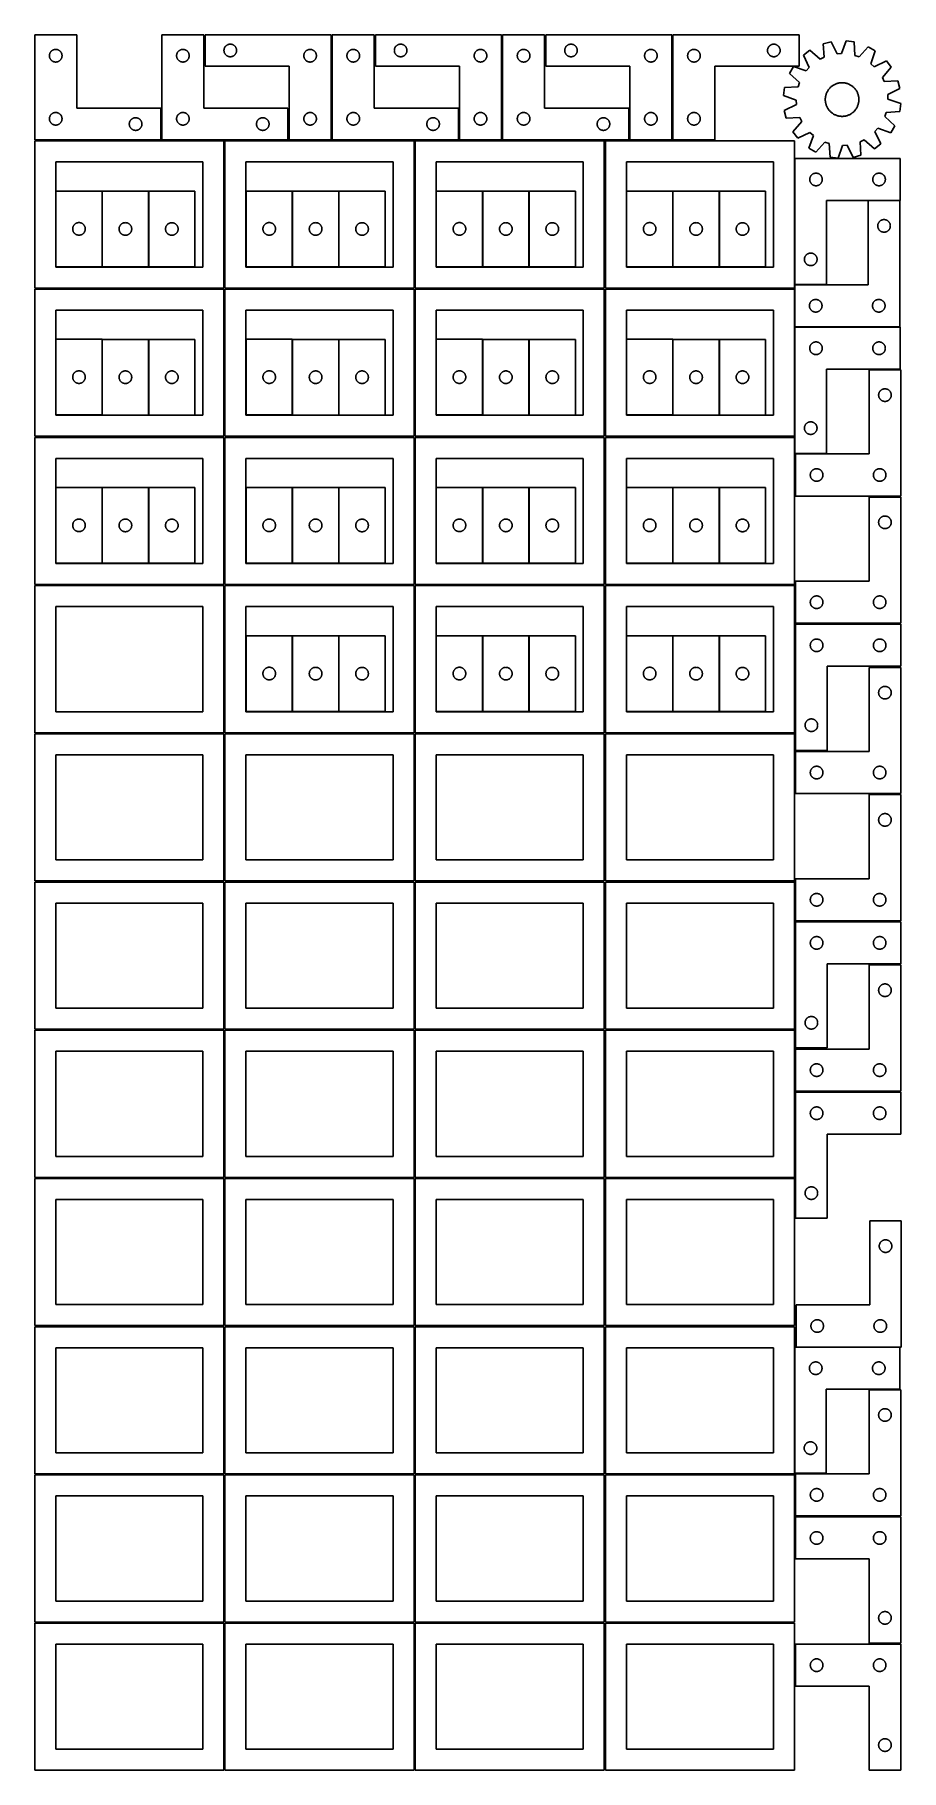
# Model space of a CAD drawing. Header units: millimetres. Extents: x 7 to 1243, y 7 to 2483.
import ezdxf

# ---------------------------------------------------------------- set-up
doc = ezdxf.new("R2010")
doc.units = ezdxf.units.MM
doc.layers.add('CUT', color=7, linetype='CONTINUOUS', true_color=0x000000)

msp = doc.modelspace()

# ---------------------------------------------------------------- linework, layer by layer
at = {"layer": 'CUT'}
for p, q in [((66.520933, 2483.251528), (6.520933, 2483.251528)), ((6.520933, 2483.251528), (6.520933, 2333.251528)), ((66.520933, 2378.251528), (66.520933, 2483.251528)), ((248.041929, 2483.251528), (188.041929, 2483.251528)), ((188.041929, 2483.251528), (188.041929, 2333.251528)), ((248.041929, 2378.251528), (248.041929, 2483.251528)), ((429.680781, 2483.251532), (249.680781, 2483.251532)), ((249.680781, 2483.251532), (249.680781, 2438.251532)), ((429.680781, 2333.251532), (429.680781, 2483.251532)), ((491.201719, 2483.251528), (431.201719, 2483.251528)), ((431.201719, 2483.251528), (431.201719, 2333.251528)), ((491.201719, 2378.251528), (491.201719, 2483.251528)), ((672.84051, 2483.251532), (492.84051, 2483.251532)), ((492.84051, 2483.251532), (492.84051, 2438.251532)), ((672.84051, 2333.251532), (672.84051, 2483.251532)), ((734.361509, 2483.251528), (674.361509, 2483.251528)), ((674.361509, 2483.251528), (674.361509, 2333.251528)), ((734.361509, 2378.251528), (734.361509, 2483.251528)), ((916.0003, 2483.251532), (736.0003, 2483.251532)), ((736.0003, 2483.251532), (736.0003, 2438.251532)), ((916.0003, 2333.251532), (916.0003, 2483.251532)), ((917.521297, 2483.251528), (1097.521297, 2483.251528)), ((917.521297, 2333.251528), (917.521297, 2483.251528)), ((1097.521297, 2483.251528), (1097.521297, 2438.251528)), ((27.520933, 2453.251528), (27.540202, 2453.840156)), ((27.540202, 2452.6629), (27.520933, 2453.251528)), ((27.540202, 2453.840156), (27.597929, 2454.426264)), ((27.597929, 2452.076793), (27.540202, 2452.6629)), ((27.597929, 2454.426264), (27.693865, 2455.007341)), ((27.693865, 2451.495715), (27.597929, 2452.076793)), ((27.693865, 2455.007341), (27.8276, 2455.5809)), ((27.8276, 2455.5809), (27.998561, 2456.144483)), ((27.998561, 2456.144483), (28.206017, 2456.695679)), ((28.206017, 2456.695679), (28.449078, 2457.232127)), ((28.449078, 2457.232127), (28.726704, 2457.751528)), ((28.726704, 2457.751528), (29.037706, 2458.25166)), ((29.037706, 2458.25166), (29.380752, 2458.730381)), ((29.380752, 2458.730381), (29.754374, 2459.185641)), ((29.754374, 2459.185641), (30.156972, 2459.615489)), ((30.156972, 2459.615489), (30.58682, 2460.018087)), ((30.58682, 2460.018087), (31.04208, 2460.391708)), ((31.04208, 2460.391708), (31.5208, 2460.734755)), ((31.5208, 2460.734755), (32.020933, 2461.045757)), ((32.020933, 2461.045757), (32.540334, 2461.323383)), ((32.540334, 2461.323383), (33.076782, 2461.566444)), ((33.076782, 2461.566444), (33.627977, 2461.773899)), ((33.627977, 2461.773899), (34.191561, 2461.944861)), ((34.191561, 2461.944861), (34.76512, 2462.078596)), ((34.76512, 2462.078596), (35.346197, 2462.174532)), ((35.346197, 2462.174532), (35.932304, 2462.232259)), ((35.932304, 2462.232259), (36.520933, 2462.251528)), ((36.520933, 2462.251528), (37.109561, 2462.232259)), ((37.109561, 2462.232259), (37.695668, 2462.174532)), ((37.695668, 2462.174532), (38.276745, 2462.078596)), ((38.276745, 2462.078596), (38.850304, 2461.944861)), ((38.850304, 2461.944861), (39.413888, 2461.773899)), ((39.413888, 2461.773899), (39.965083, 2461.566444)), ((39.965083, 2461.566444), (40.501531, 2461.323383)), ((40.501531, 2461.323383), (41.020933, 2461.045757)), ((41.020933, 2461.045757), (41.521065, 2460.734755)), ((41.521065, 2460.734755), (41.999785, 2460.391708)), ((41.999785, 2460.391708), (42.455045, 2460.018087)), ((42.455045, 2460.018087), (42.884894, 2459.615489)), ((42.884894, 2459.615489), (43.287491, 2459.185641)), ((43.287491, 2459.185641), (43.661113, 2458.730381)), ((43.661113, 2458.730381), (44.004159, 2458.25166)), ((44.004159, 2458.25166), (44.315161, 2457.751528)), ((44.315161, 2457.751528), (44.592787, 2457.232127)), ((44.592787, 2457.232127), (44.835848, 2456.695679)), ((44.835848, 2456.695679), (45.043304, 2456.144483)), ((45.043304, 2456.144483), (45.214265, 2455.5809)), ((45.214265, 2455.5809), (45.348, 2455.007341)), ((45.348, 2455.007341), (45.443936, 2454.426264)), ((45.443936, 2452.076793), (45.348, 2451.495715)), ((45.443936, 2454.426264), (45.501663, 2453.840156)), ((45.501663, 2452.6629), (45.443936, 2452.076793)), ((45.501663, 2453.840156), (45.520933, 2453.251528)), ((45.520933, 2453.251528), (45.501663, 2452.6629)), ((209.041929, 2453.251528), (209.061198, 2453.840156)), ((209.061198, 2452.6629), (209.041929, 2453.251528)), ((209.061198, 2453.840156), (209.118925, 2454.426264)), ((209.118925, 2452.076793), (209.061198, 2452.6629)), ((209.118925, 2454.426264), (209.214861, 2455.007341)), ((209.214861, 2451.495715), (209.118925, 2452.076793)), ((209.214861, 2455.007341), (209.348596, 2455.5809)), ((209.348596, 2455.5809), (209.519557, 2456.144483)), ((209.519557, 2456.144483), (209.727013, 2456.695679)), ((209.727013, 2456.695679), (209.970074, 2457.232127)), ((209.970074, 2457.232127), (210.2477, 2457.751528)), ((210.2477, 2457.751528), (210.558702, 2458.25166)), ((210.558702, 2458.25166), (210.901749, 2458.730381)), ((210.901749, 2458.730381), (211.27537, 2459.185641)), ((211.27537, 2459.185641), (211.677968, 2459.615489)), ((211.677968, 2459.615489), (212.107816, 2460.018087)), ((212.107816, 2460.018087), (212.563076, 2460.391708)), ((212.563076, 2460.391708), (213.041797, 2460.734755)), ((213.041797, 2460.734755), (213.541929, 2461.045757)), ((213.541929, 2461.045757), (214.06133, 2461.323383)), ((214.06133, 2461.323383), (214.597778, 2461.566444)), ((214.597778, 2461.566444), (215.148973, 2461.773899)), ((215.148973, 2461.773899), (215.712557, 2461.944861)), ((215.712557, 2461.944861), (216.286116, 2462.078596)), ((216.286116, 2462.078596), (216.867193, 2462.174532)), ((216.867193, 2462.174532), (217.4533, 2462.232259)), ((217.4533, 2462.232259), (218.041929, 2462.251528)), ((218.041929, 2462.251528), (218.630557, 2462.232259)), ((218.630557, 2462.232259), (219.216664, 2462.174532)), ((219.216664, 2462.174532), (219.797742, 2462.078596)), ((219.797742, 2462.078596), (220.3713, 2461.944861)), ((220.3713, 2461.944861), (220.934884, 2461.773899)), ((220.934884, 2461.773899), (221.48608, 2461.566444)), ((221.48608, 2461.566444), (222.022527, 2461.323383)), ((222.022527, 2461.323383), (222.541929, 2461.045757)), ((222.541929, 2461.045757), (223.042061, 2460.734755)), ((223.042061, 2460.734755), (223.520781, 2460.391708)), ((223.520781, 2460.391708), (223.976041, 2460.018087)), ((223.976041, 2460.018087), (224.40589, 2459.615489)), ((224.40589, 2459.615489), (224.808487, 2459.185641)), ((224.808487, 2459.185641), (225.182109, 2458.730381)), ((225.182109, 2458.730381), (225.525155, 2458.25166)), ((225.525155, 2458.25166), (225.836157, 2457.751528)), ((225.836157, 2457.751528), (226.113783, 2457.232127)), ((226.113783, 2457.232127), (226.356844, 2456.695679)), ((226.356844, 2456.695679), (226.5643, 2456.144483)), ((226.5643, 2456.144483), (226.735261, 2455.5809)), ((226.735261, 2455.5809), (226.868996, 2455.007341)), ((226.868996, 2455.007341), (226.964932, 2454.426264)), ((226.964932, 2452.076793), (226.868996, 2451.495715)), ((226.964932, 2454.426264), (227.022659, 2453.840156)), ((227.022659, 2452.6629), (226.964932, 2452.076793)), ((227.022659, 2453.840156), (227.041929, 2453.251528)), ((227.041929, 2453.251528), (227.022659, 2452.6629)), ((276.680781, 2460.751532), (276.70005, 2461.34016)), ((276.70005, 2460.162904), (276.680781, 2460.751532)), ((276.70005, 2461.34016), (276.757777, 2461.926268)), ((276.757777, 2459.576796), (276.70005, 2460.162904)), ((276.757777, 2461.926268), (276.853713, 2462.507345)), ((276.853713, 2458.995719), (276.757777, 2459.576796)), ((276.853713, 2462.507345), (276.987448, 2463.080903)), ((276.987448, 2458.42216), (276.853713, 2458.995719)), ((276.987448, 2463.080903), (277.158409, 2463.644487)), ((277.158409, 2457.858577), (276.987448, 2458.42216)), ((277.158409, 2463.644487), (277.365865, 2464.195683)), ((277.365865, 2457.307381), (277.158409, 2457.858577)), ((277.365865, 2464.195683), (277.608926, 2464.73213)), ((277.608926, 2456.770934), (277.365865, 2457.307381)), ((277.608926, 2464.73213), (277.886552, 2465.251532)), ((277.886552, 2456.251532), (277.608926, 2456.770934)), ((277.886552, 2465.251532), (278.197554, 2465.751664)), ((278.197554, 2455.7514), (277.886552, 2456.251532)), ((278.197554, 2465.751664), (278.5406, 2466.230385)), ((278.5406, 2455.272679), (278.197554, 2455.7514)), ((278.5406, 2466.230385), (278.914222, 2466.685644)), ((278.914222, 2454.81742), (278.5406, 2455.272679)), ((278.914222, 2466.685644), (279.31682, 2467.115493)), ((279.31682, 2454.387571), (278.914222, 2454.81742)), ((279.31682, 2467.115493), (279.746668, 2467.51809)), ((279.746668, 2453.984974), (279.31682, 2454.387571)), ((279.746668, 2467.51809), (280.201928, 2467.891712)), ((280.201928, 2453.611352), (279.746668, 2453.984974)), ((280.201928, 2467.891712), (280.680648, 2468.234758)), ((280.680648, 2453.268305), (280.201928, 2453.611352)), ((280.680648, 2468.234758), (281.180781, 2468.54576)), ((281.180781, 2452.957303), (280.680648, 2453.268305)), ((281.180781, 2468.54576), (281.700182, 2468.823387)), ((281.700182, 2452.679677), (281.180781, 2452.957303)), ((281.700182, 2468.823387), (282.23663, 2469.066448)), ((282.23663, 2452.436616), (281.700182, 2452.679677)), ((282.23663, 2469.066448), (282.787825, 2469.273903)), ((282.787825, 2452.229161), (282.23663, 2452.436616)), ((282.787825, 2469.273903), (283.351409, 2469.444864)), ((283.351409, 2452.058199), (282.787825, 2452.229161)), ((283.351409, 2469.444864), (283.924968, 2469.578599)), ((283.924968, 2451.924464), (283.351409, 2452.058199)), ((283.924968, 2469.578599), (284.506045, 2469.674536)), ((284.506045, 2469.674536), (285.092152, 2469.732262)), ((285.092152, 2469.732262), (285.680781, 2469.751532)), ((285.680781, 2469.751532), (286.269409, 2469.732262)), ((286.269409, 2469.732262), (286.855516, 2469.674536)), ((286.855516, 2469.674536), (287.436593, 2469.578599)), ((287.436593, 2469.578599), (288.010152, 2469.444864)), ((288.010152, 2452.058199), (287.436593, 2451.924464)), ((288.010152, 2469.444864), (288.573736, 2469.273903)), ((288.573736, 2452.229161), (288.010152, 2452.058199)), ((288.573736, 2469.273903), (289.124931, 2469.066448)), ((289.124931, 2452.436616), (288.573736, 2452.229161)), ((289.124931, 2469.066448), (289.661379, 2468.823387)), ((289.661379, 2452.679677), (289.124931, 2452.436616)), ((289.661379, 2468.823387), (290.180781, 2468.54576)), ((290.180781, 2452.957303), (289.661379, 2452.679677)), ((290.180781, 2468.54576), (290.680913, 2468.234758)), ((290.680913, 2453.268305), (290.180781, 2452.957303)), ((290.680913, 2468.234758), (291.159633, 2467.891712)), ((291.159633, 2453.611352), (290.680913, 2453.268305)), ((291.159633, 2467.891712), (291.614893, 2467.51809)), ((291.614893, 2453.984974), (291.159633, 2453.611352)), ((291.614893, 2467.51809), (292.044742, 2467.115493)), ((292.044742, 2454.387571), (291.614893, 2453.984974)), ((292.044742, 2467.115493), (292.447339, 2466.685644)), ((292.447339, 2454.81742), (292.044742, 2454.387571)), ((292.447339, 2466.685644), (292.820961, 2466.230385)), ((292.820961, 2455.272679), (292.447339, 2454.81742)), ((292.820961, 2466.230385), (293.164007, 2465.751664)), ((293.164007, 2455.7514), (292.820961, 2455.272679)), ((293.164007, 2465.751664), (293.475009, 2465.251532)), ((293.475009, 2456.251532), (293.164007, 2455.7514)), ((293.475009, 2465.251532), (293.752635, 2464.73213)), ((293.752635, 2456.770934), (293.475009, 2456.251532)), ((293.752635, 2464.73213), (293.995696, 2464.195683)), ((293.995696, 2457.307381), (293.752635, 2456.770934)), ((293.995696, 2464.195683), (294.203152, 2463.644487)), ((294.203152, 2457.858577), (293.995696, 2457.307381)), ((294.203152, 2463.644487), (294.374113, 2463.080903)), ((294.374113, 2458.42216), (294.203152, 2457.858577)), ((294.374113, 2463.080903), (294.507848, 2462.507345)), ((294.507848, 2458.995719), (294.374113, 2458.42216)), ((294.507848, 2462.507345), (294.603784, 2461.926268)), ((294.603784, 2459.576796), (294.507848, 2458.995719)), ((294.603784, 2461.926268), (294.661511, 2461.34016)), ((294.661511, 2460.162904), (294.603784, 2459.576796)), ((294.661511, 2461.34016), (294.680781, 2460.751532)), ((294.680781, 2460.751532), (294.661511, 2460.162904)), ((390.680781, 2453.251532), (390.70005, 2453.84016)), ((390.70005, 2452.662904), (390.680781, 2453.251532)), ((390.70005, 2453.84016), (390.757777, 2454.426268)), ((390.757777, 2452.076796), (390.70005, 2452.662904)), ((390.757777, 2454.426268), (390.853713, 2455.007345)), ((390.853713, 2451.495719), (390.757777, 2452.076796)), ((390.853713, 2455.007345), (390.987448, 2455.580903)), ((390.987448, 2455.580903), (391.158409, 2456.144487)), ((391.158409, 2456.144487), (391.365865, 2456.695683)), ((391.365865, 2456.695683), (391.608926, 2457.23213)), ((391.608926, 2457.23213), (391.886552, 2457.751532)), ((391.886552, 2457.751532), (392.197554, 2458.251664)), ((392.197554, 2458.251664), (392.5406, 2458.730385)), ((392.5406, 2458.730385), (392.914222, 2459.185644)), ((392.914222, 2459.185644), (393.31682, 2459.615493)), ((393.31682, 2459.615493), (393.746668, 2460.01809)), ((393.746668, 2460.01809), (394.201928, 2460.391712)), ((394.201928, 2460.391712), (394.680648, 2460.734758)), ((394.680648, 2460.734758), (395.180781, 2461.04576)), ((395.180781, 2461.04576), (395.700182, 2461.323387)), ((395.700182, 2461.323387), (396.23663, 2461.566448)), ((396.23663, 2461.566448), (396.787825, 2461.773903)), ((396.787825, 2461.773903), (397.351409, 2461.944864)), ((397.351409, 2461.944864), (397.924968, 2462.078599)), ((397.924968, 2462.078599), (398.506045, 2462.174536)), ((398.506045, 2462.174536), (399.092152, 2462.232262)), ((399.092152, 2462.232262), (399.680781, 2462.251532)), ((399.680781, 2462.251532), (400.269409, 2462.232262)), ((400.269409, 2462.232262), (400.855516, 2462.174536)), ((400.855516, 2462.174536), (401.436593, 2462.078599)), ((401.436593, 2462.078599), (402.010152, 2461.944864)), ((402.010152, 2461.944864), (402.573736, 2461.773903)), ((402.573736, 2461.773903), (403.124931, 2461.566448)), ((403.124931, 2461.566448), (403.661379, 2461.323387)), ((403.661379, 2461.323387), (404.180781, 2461.04576)), ((404.180781, 2461.04576), (404.680913, 2460.734758)), ((404.680913, 2460.734758), (405.159633, 2460.391712)), ((405.159633, 2460.391712), (405.614893, 2460.01809)), ((405.614893, 2460.01809), (406.044742, 2459.615493)), ((406.044742, 2459.615493), (406.447339, 2459.185644)), ((406.447339, 2459.185644), (406.820961, 2458.730385)), ((406.820961, 2458.730385), (407.164007, 2458.251664)), ((407.164007, 2458.251664), (407.475009, 2457.751532)), ((407.475009, 2457.751532), (407.752635, 2457.23213)), ((407.752635, 2457.23213), (407.995696, 2456.695683)), ((407.995696, 2456.695683), (408.203152, 2456.144487)), ((408.203152, 2456.144487), (408.374113, 2455.580903)), ((408.374113, 2455.580903), (408.507848, 2455.007345)), ((408.507848, 2455.007345), (408.603784, 2454.426268)), ((408.603784, 2452.076796), (408.507848, 2451.495719)), ((408.603784, 2454.426268), (408.661511, 2453.84016)), ((408.661511, 2452.662904), (408.603784, 2452.076796)), ((408.661511, 2453.84016), (408.680781, 2453.251532)), ((408.680781, 2453.251532), (408.661511, 2452.662904)), ((452.201719, 2453.251528), (452.220988, 2453.840156)), ((452.220988, 2452.6629), (452.201719, 2453.251528)), ((452.220988, 2453.840156), (452.278715, 2454.426264)), ((452.278715, 2452.076793), (452.220988, 2452.6629)), ((452.278715, 2454.426264), (452.374651, 2455.007341)), ((452.374651, 2451.495715), (452.278715, 2452.076793)), ((452.374651, 2455.007341), (452.508386, 2455.5809)), ((452.508386, 2455.5809), (452.679348, 2456.144483)), ((452.679348, 2456.144483), (452.886803, 2456.695679)), ((452.886803, 2456.695679), (453.129864, 2457.232127)), ((453.129864, 2457.232127), (453.40749, 2457.751528)), ((453.40749, 2457.751528), (453.718492, 2458.25166)), ((453.718492, 2458.25166), (454.061539, 2458.730381)), ((454.061539, 2458.730381), (454.43516, 2459.185641)), ((454.43516, 2459.185641), (454.837758, 2459.615489)), ((454.837758, 2459.615489), (455.267606, 2460.018087)), ((455.267606, 2460.018087), (455.722866, 2460.391708)), ((455.722866, 2460.391708), (456.201587, 2460.734755)), ((456.201587, 2460.734755), (456.701719, 2461.045757)), ((456.701719, 2461.045757), (457.22112, 2461.323383)), ((457.22112, 2461.323383), (457.757568, 2461.566444)), ((457.757568, 2461.566444), (458.308763, 2461.773899)), ((458.308763, 2461.773899), (458.872347, 2461.944861)), ((458.872347, 2461.944861), (459.445906, 2462.078596)), ((459.445906, 2462.078596), (460.026983, 2462.174532)), ((460.026983, 2462.174532), (460.613091, 2462.232259)), ((460.613091, 2462.232259), (461.201719, 2462.251528)), ((461.201719, 2462.251528), (461.790347, 2462.232259)), ((461.790347, 2462.232259), (462.376454, 2462.174532)), ((462.376454, 2462.174532), (462.957532, 2462.078596)), ((462.957532, 2462.078596), (463.53109, 2461.944861)), ((463.53109, 2461.944861), (464.094674, 2461.773899)), ((464.094674, 2461.773899), (464.64587, 2461.566444)), ((464.64587, 2461.566444), (465.182317, 2461.323383)), ((465.182317, 2461.323383), (465.701719, 2461.045757)), ((465.701719, 2461.045757), (466.201851, 2460.734755)), ((466.201851, 2460.734755), (466.680572, 2460.391708)), ((466.680572, 2460.391708), (467.135831, 2460.018087)), ((467.135831, 2460.018087), (467.56568, 2459.615489)), ((467.56568, 2459.615489), (467.968277, 2459.185641)), ((467.968277, 2459.185641), (468.341899, 2458.730381)), ((468.341899, 2458.730381), (468.684945, 2458.25166)), ((468.684945, 2458.25166), (468.995947, 2457.751528)), ((468.995947, 2457.751528), (469.273573, 2457.232127)), ((469.273573, 2457.232127), (469.516634, 2456.695679)), ((469.516634, 2456.695679), (469.72409, 2456.144483)), ((469.72409, 2456.144483), (469.895051, 2455.5809)), ((469.895051, 2455.5809), (470.028786, 2455.007341)), ((470.028786, 2455.007341), (470.124722, 2454.426264)), ((470.124722, 2452.076793), (470.028786, 2451.495715)), ((470.124722, 2454.426264), (470.182449, 2453.840156)), ((470.182449, 2452.6629), (470.124722, 2452.076793)), ((470.182449, 2453.840156), (470.201719, 2453.251528)), ((470.201719, 2453.251528), (470.182449, 2452.6629)), ((519.84051, 2460.751532), (519.859779, 2461.34016)), ((519.859779, 2460.162904), (519.84051, 2460.751532)), ((519.859779, 2461.34016), (519.917506, 2461.926268)), ((519.917506, 2459.576796), (519.859779, 2460.162904)), ((519.917506, 2461.926268), (520.013442, 2462.507345)), ((520.013442, 2458.995719), (519.917506, 2459.576796)), ((520.013442, 2462.507345), (520.147177, 2463.080903)), ((520.147177, 2458.42216), (520.013442, 2458.995719)), ((520.147177, 2463.080903), (520.318138, 2463.644487)), ((520.318138, 2457.858577), (520.147177, 2458.42216)), ((520.318138, 2463.644487), (520.525594, 2464.195683)), ((520.525594, 2457.307381), (520.318138, 2457.858577)), ((520.525594, 2464.195683), (520.768655, 2464.73213)), ((520.768655, 2456.770934), (520.525594, 2457.307381)), ((520.768655, 2464.73213), (521.046281, 2465.251532)), ((521.046281, 2456.251532), (520.768655, 2456.770934)), ((521.046281, 2465.251532), (521.357283, 2465.751664)), ((521.357283, 2455.7514), (521.046281, 2456.251532)), ((521.357283, 2465.751664), (521.700329, 2466.230385)), ((521.700329, 2455.272679), (521.357283, 2455.7514)), ((521.700329, 2466.230385), (522.073951, 2466.685644)), ((522.073951, 2454.81742), (521.700329, 2455.272679)), ((522.073951, 2466.685644), (522.476549, 2467.115493)), ((522.476549, 2454.387571), (522.073951, 2454.81742)), ((522.476549, 2467.115493), (522.906397, 2467.51809)), ((522.906397, 2453.984974), (522.476549, 2454.387571)), ((522.906397, 2467.51809), (523.361657, 2467.891712)), ((523.361657, 2453.611352), (522.906397, 2453.984974)), ((523.361657, 2467.891712), (523.840377, 2468.234758)), ((523.840377, 2453.268305), (523.361657, 2453.611352)), ((523.840377, 2468.234758), (524.34051, 2468.54576)), ((524.34051, 2452.957303), (523.840377, 2453.268305)), ((524.34051, 2468.54576), (524.859911, 2468.823387)), ((524.859911, 2452.679677), (524.34051, 2452.957303)), ((524.859911, 2468.823387), (525.396359, 2469.066448)), ((525.396359, 2452.436616), (524.859911, 2452.679677)), ((525.396359, 2469.066448), (525.947554, 2469.273903)), ((525.947554, 2452.229161), (525.396359, 2452.436616)), ((525.947554, 2469.273903), (526.511138, 2469.444864)), ((526.511138, 2452.058199), (525.947554, 2452.229161)), ((526.511138, 2469.444864), (527.084697, 2469.578599)), ((527.084697, 2451.924464), (526.511138, 2452.058199)), ((527.084697, 2469.578599), (527.665774, 2469.674536)), ((527.665774, 2469.674536), (528.251881, 2469.732262)), ((528.251881, 2469.732262), (528.84051, 2469.751532)), ((528.84051, 2469.751532), (529.429138, 2469.732262)), ((529.429138, 2469.732262), (530.015245, 2469.674536)), ((530.015245, 2469.674536), (530.596322, 2469.578599)), ((530.596322, 2469.578599), (531.169881, 2469.444864)), ((531.169881, 2452.058199), (530.596322, 2451.924464)), ((531.169881, 2469.444864), (531.733465, 2469.273903)), ((531.733465, 2452.229161), (531.169881, 2452.058199)), ((531.733465, 2469.273903), (532.28466, 2469.066448)), ((532.28466, 2452.436616), (531.733465, 2452.229161)), ((532.28466, 2469.066448), (532.821108, 2468.823387)), ((532.821108, 2452.679677), (532.28466, 2452.436616)), ((532.821108, 2468.823387), (533.34051, 2468.54576)), ((533.34051, 2452.957303), (532.821108, 2452.679677)), ((533.34051, 2468.54576), (533.840642, 2468.234758)), ((533.840642, 2453.268305), (533.34051, 2452.957303)), ((533.840642, 2468.234758), (534.319362, 2467.891712)), ((534.319362, 2453.611352), (533.840642, 2453.268305)), ((534.319362, 2467.891712), (534.774622, 2467.51809)), ((534.774622, 2453.984974), (534.319362, 2453.611352)), ((534.774622, 2467.51809), (535.204471, 2467.115493)), ((535.204471, 2454.387571), (534.774622, 2453.984974)), ((535.204471, 2467.115493), (535.607068, 2466.685644)), ((535.607068, 2454.81742), (535.204471, 2454.387571)), ((535.607068, 2466.685644), (535.98069, 2466.230385)), ((535.98069, 2455.272679), (535.607068, 2454.81742)), ((535.98069, 2466.230385), (536.323736, 2465.751664)), ((536.323736, 2455.7514), (535.98069, 2455.272679)), ((536.323736, 2465.751664), (536.634738, 2465.251532)), ((536.634738, 2456.251532), (536.323736, 2455.7514)), ((536.634738, 2465.251532), (536.912364, 2464.73213)), ((536.912364, 2456.770934), (536.634738, 2456.251532)), ((536.912364, 2464.73213), (537.155425, 2464.195683)), ((537.155425, 2457.307381), (536.912364, 2456.770934)), ((537.155425, 2464.195683), (537.362881, 2463.644487)), ((537.362881, 2457.858577), (537.155425, 2457.307381)), ((537.362881, 2463.644487), (537.533842, 2463.080903)), ((537.533842, 2458.42216), (537.362881, 2457.858577)), ((537.533842, 2463.080903), (537.667577, 2462.507345)), ((537.667577, 2458.995719), (537.533842, 2458.42216)), ((537.667577, 2462.507345), (537.763513, 2461.926268)), ((537.763513, 2459.576796), (537.667577, 2458.995719)), ((537.763513, 2461.926268), (537.82124, 2461.34016)), ((537.82124, 2460.162904), (537.763513, 2459.576796)), ((537.82124, 2461.34016), (537.84051, 2460.751532)), ((537.84051, 2460.751532), (537.82124, 2460.162904)), ((633.84051, 2453.251532), (633.859779, 2453.84016)), ((633.859779, 2452.662904), (633.84051, 2453.251532)), ((633.859779, 2453.84016), (633.917506, 2454.426268)), ((633.917506, 2452.076796), (633.859779, 2452.662904)), ((633.917506, 2454.426268), (634.013442, 2455.007345)), ((634.013442, 2451.495719), (633.917506, 2452.076796)), ((634.013442, 2455.007345), (634.147177, 2455.580903)), ((634.147177, 2455.580903), (634.318138, 2456.144487)), ((634.318138, 2456.144487), (634.525594, 2456.695683)), ((634.525594, 2456.695683), (634.768655, 2457.23213)), ((634.768655, 2457.23213), (635.046281, 2457.751532)), ((635.046281, 2457.751532), (635.357283, 2458.251664)), ((635.357283, 2458.251664), (635.700329, 2458.730385)), ((635.700329, 2458.730385), (636.073951, 2459.185644)), ((636.073951, 2459.185644), (636.476549, 2459.615493)), ((636.476549, 2459.615493), (636.906397, 2460.01809)), ((636.906397, 2460.01809), (637.361657, 2460.391712)), ((637.361657, 2460.391712), (637.840377, 2460.734758)), ((637.840377, 2460.734758), (638.34051, 2461.04576)), ((638.34051, 2461.04576), (638.859911, 2461.323387)), ((638.859911, 2461.323387), (639.396359, 2461.566448)), ((639.396359, 2461.566448), (639.947554, 2461.773903)), ((639.947554, 2461.773903), (640.511138, 2461.944864)), ((640.511138, 2461.944864), (641.084697, 2462.078599)), ((641.084697, 2462.078599), (641.665774, 2462.174536)), ((641.665774, 2462.174536), (642.251881, 2462.232262)), ((642.251881, 2462.232262), (642.84051, 2462.251532)), ((642.84051, 2462.251532), (643.429138, 2462.232262)), ((643.429138, 2462.232262), (644.015245, 2462.174536)), ((644.015245, 2462.174536), (644.596322, 2462.078599)), ((644.596322, 2462.078599), (645.169881, 2461.944864)), ((645.169881, 2461.944864), (645.733465, 2461.773903)), ((645.733465, 2461.773903), (646.28466, 2461.566448)), ((646.28466, 2461.566448), (646.821108, 2461.323387)), ((646.821108, 2461.323387), (647.34051, 2461.04576)), ((647.34051, 2461.04576), (647.840642, 2460.734758)), ((647.840642, 2460.734758), (648.319362, 2460.391712)), ((648.319362, 2460.391712), (648.774622, 2460.01809)), ((648.774622, 2460.01809), (649.204471, 2459.615493)), ((649.204471, 2459.615493), (649.607068, 2459.185644)), ((649.607068, 2459.185644), (649.98069, 2458.730385)), ((649.98069, 2458.730385), (650.323736, 2458.251664)), ((650.323736, 2458.251664), (650.634738, 2457.751532)), ((650.634738, 2457.751532), (650.912364, 2457.23213)), ((650.912364, 2457.23213), (651.155425, 2456.695683)), ((651.155425, 2456.695683), (651.362881, 2456.144487)), ((651.362881, 2456.144487), (651.533842, 2455.580903)), ((651.533842, 2455.580903), (651.667577, 2455.007345)), ((651.667577, 2455.007345), (651.763513, 2454.426268)), ((651.763513, 2452.076796), (651.667577, 2451.495719)), ((651.763513, 2454.426268), (651.82124, 2453.84016)), ((651.82124, 2452.662904), (651.763513, 2452.076796)), ((651.82124, 2453.84016), (651.84051, 2453.251532)), ((651.84051, 2453.251532), (651.82124, 2452.662904)), ((695.361509, 2453.251528), (695.380778, 2453.840156)), ((695.380778, 2452.6629), (695.361509, 2453.251528)), ((695.380778, 2453.840156), (695.438505, 2454.426264)), ((695.438505, 2452.076793), (695.380778, 2452.6629)), ((695.438505, 2454.426264), (695.534441, 2455.007341)), ((695.534441, 2451.495715), (695.438505, 2452.076793)), ((695.534441, 2455.007341), (695.668176, 2455.5809)), ((695.668176, 2455.5809), (695.839138, 2456.144483)), ((695.839138, 2456.144483), (696.046593, 2456.695679)), ((696.046593, 2456.695679), (696.289654, 2457.232127)), ((696.289654, 2457.232127), (696.56728, 2457.751528)), ((696.56728, 2457.751528), (696.878282, 2458.25166)), ((696.878282, 2458.25166), (697.221329, 2458.730381)), ((697.221329, 2458.730381), (697.59495, 2459.185641)), ((697.59495, 2459.185641), (697.997548, 2459.615489)), ((697.997548, 2459.615489), (698.427396, 2460.018087)), ((698.427396, 2460.018087), (698.882656, 2460.391708)), ((698.882656, 2460.391708), (699.361377, 2460.734755)), ((699.361377, 2460.734755), (699.861509, 2461.045757)), ((699.861509, 2461.045757), (700.38091, 2461.323383)), ((700.38091, 2461.323383), (700.917358, 2461.566444)), ((700.917358, 2461.566444), (701.468554, 2461.773899)), ((701.468554, 2461.773899), (702.032137, 2461.944861)), ((702.032137, 2461.944861), (702.605696, 2462.078596)), ((702.605696, 2462.078596), (703.186773, 2462.174532)), ((703.186773, 2462.174532), (703.772881, 2462.232259)), ((703.772881, 2462.232259), (704.361509, 2462.251528)), ((704.361509, 2462.251528), (704.950137, 2462.232259)), ((704.950137, 2462.232259), (705.536244, 2462.174532)), ((705.536244, 2462.174532), (706.117322, 2462.078596)), ((706.117322, 2462.078596), (706.69088, 2461.944861)), ((706.69088, 2461.944861), (707.254464, 2461.773899)), ((707.254464, 2461.773899), (707.80566, 2461.566444)), ((707.80566, 2461.566444), (708.342107, 2461.323383)), ((708.342107, 2461.323383), (708.861509, 2461.045757)), ((708.861509, 2461.045757), (709.361641, 2460.734755)), ((709.361641, 2460.734755), (709.840362, 2460.391708)), ((709.840362, 2460.391708), (710.295621, 2460.018087)), ((710.295621, 2460.018087), (710.72547, 2459.615489)), ((710.72547, 2459.615489), (711.128067, 2459.185641)), ((711.128067, 2459.185641), (711.501689, 2458.730381)), ((711.501689, 2458.730381), (711.844735, 2458.25166)), ((711.844735, 2458.25166), (712.155737, 2457.751528)), ((712.155737, 2457.751528), (712.433363, 2457.232127)), ((712.433363, 2457.232127), (712.676425, 2456.695679)), ((712.676425, 2456.695679), (712.88388, 2456.144483)), ((712.88388, 2456.144483), (713.054841, 2455.5809)), ((713.054841, 2455.5809), (713.188576, 2455.007341)), ((713.188576, 2455.007341), (713.284512, 2454.426264)), ((713.284512, 2452.076793), (713.188576, 2451.495715)), ((713.284512, 2454.426264), (713.342239, 2453.840156)), ((713.342239, 2452.6629), (713.284512, 2452.076793)), ((713.342239, 2453.840156), (713.361509, 2453.251528)), ((713.361509, 2453.251528), (713.342239, 2452.6629)), ((763.0003, 2460.751532), (763.019569, 2461.34016)), ((763.019569, 2460.162904), (763.0003, 2460.751532)), ((763.019569, 2461.34016), (763.077296, 2461.926268)), ((763.077296, 2459.576796), (763.019569, 2460.162904)), ((763.077296, 2461.926268), (763.173232, 2462.507345)), ((763.173232, 2458.995719), (763.077296, 2459.576796)), ((763.173232, 2462.507345), (763.306967, 2463.080903)), ((763.306967, 2458.42216), (763.173232, 2458.995719)), ((763.306967, 2463.080903), (763.477928, 2463.644487)), ((763.477928, 2457.858577), (763.306967, 2458.42216)), ((763.477928, 2463.644487), (763.685384, 2464.195683)), ((763.685384, 2457.307381), (763.477928, 2457.858577)), ((763.685384, 2464.195683), (763.928445, 2464.73213)), ((763.928445, 2456.770934), (763.685384, 2457.307381)), ((763.928445, 2464.73213), (764.206071, 2465.251532)), ((764.206071, 2456.251532), (763.928445, 2456.770934)), ((764.206071, 2465.251532), (764.517073, 2465.751664)), ((764.517073, 2455.7514), (764.206071, 2456.251532)), ((764.517073, 2465.751664), (764.86012, 2466.230385)), ((764.86012, 2455.272679), (764.517073, 2455.7514)), ((764.86012, 2466.230385), (765.233741, 2466.685644)), ((765.233741, 2454.81742), (764.86012, 2455.272679)), ((765.233741, 2466.685644), (765.636339, 2467.115493)), ((765.636339, 2454.387571), (765.233741, 2454.81742)), ((765.636339, 2467.115493), (766.066187, 2467.51809)), ((766.066187, 2453.984974), (765.636339, 2454.387571)), ((766.066187, 2467.51809), (766.521447, 2467.891712)), ((766.521447, 2453.611352), (766.066187, 2453.984974)), ((766.521447, 2467.891712), (767.000167, 2468.234758)), ((767.000167, 2453.268305), (766.521447, 2453.611352)), ((767.000167, 2468.234758), (767.5003, 2468.54576)), ((767.5003, 2452.957303), (767.000167, 2453.268305)), ((767.5003, 2468.54576), (768.019701, 2468.823387)), ((768.019701, 2452.679677), (767.5003, 2452.957303)), ((768.019701, 2468.823387), (768.556149, 2469.066448)), ((768.556149, 2452.436616), (768.019701, 2452.679677)), ((768.556149, 2469.066448), (769.107344, 2469.273903)), ((769.107344, 2452.229161), (768.556149, 2452.436616)), ((769.107344, 2469.273903), (769.670928, 2469.444864)), ((769.670928, 2452.058199), (769.107344, 2452.229161)), ((769.670928, 2469.444864), (770.244487, 2469.578599)), ((770.244487, 2451.924464), (769.670928, 2452.058199)), ((770.244487, 2469.578599), (770.825564, 2469.674536)), ((770.825564, 2469.674536), (771.411671, 2469.732262)), ((771.411671, 2469.732262), (772.0003, 2469.751532)), ((772.0003, 2469.751532), (772.588928, 2469.732262)), ((772.588928, 2469.732262), (773.175035, 2469.674536)), ((773.175035, 2469.674536), (773.756112, 2469.578599)), ((773.756112, 2469.578599), (774.329671, 2469.444864)), ((774.329671, 2452.058199), (773.756112, 2451.924464)), ((774.329671, 2469.444864), (774.893255, 2469.273903)), ((774.893255, 2452.229161), (774.329671, 2452.058199)), ((774.893255, 2469.273903), (775.44445, 2469.066448)), ((775.44445, 2452.436616), (774.893255, 2452.229161)), ((775.44445, 2469.066448), (775.980898, 2468.823387)), ((775.980898, 2452.679677), (775.44445, 2452.436616)), ((775.980898, 2468.823387), (776.5003, 2468.54576)), ((776.5003, 2452.957303), (775.980898, 2452.679677)), ((776.5003, 2468.54576), (777.000432, 2468.234758)), ((777.000432, 2453.268305), (776.5003, 2452.957303)), ((777.000432, 2468.234758), (777.479152, 2467.891712)), ((777.479152, 2453.611352), (777.000432, 2453.268305)), ((777.479152, 2467.891712), (777.934412, 2467.51809)), ((777.934412, 2453.984974), (777.479152, 2453.611352)), ((777.934412, 2467.51809), (778.364261, 2467.115493)), ((778.364261, 2454.387571), (777.934412, 2453.984974)), ((778.364261, 2467.115493), (778.766858, 2466.685644)), ((778.766858, 2454.81742), (778.364261, 2454.387571)), ((778.766858, 2466.685644), (779.14048, 2466.230385)), ((779.14048, 2455.272679), (778.766858, 2454.81742)), ((779.14048, 2466.230385), (779.483526, 2465.751664)), ((779.483526, 2455.7514), (779.14048, 2455.272679)), ((779.483526, 2465.751664), (779.794528, 2465.251532)), ((779.794528, 2456.251532), (779.483526, 2455.7514)), ((779.794528, 2465.251532), (780.072154, 2464.73213)), ((780.072154, 2456.770934), (779.794528, 2456.251532)), ((780.072154, 2464.73213), (780.315215, 2464.195683)), ((780.315215, 2457.307381), (780.072154, 2456.770934)), ((780.315215, 2464.195683), (780.522671, 2463.644487)), ((780.522671, 2457.858577), (780.315215, 2457.307381)), ((780.522671, 2463.644487), (780.693632, 2463.080903)), ((780.693632, 2458.42216), (780.522671, 2457.858577)), ((780.693632, 2463.080903), (780.827367, 2462.507345)), ((780.827367, 2458.995719), (780.693632, 2458.42216)), ((780.827367, 2462.507345), (780.923303, 2461.926268)), ((780.923303, 2459.576796), (780.827367, 2458.995719)), ((780.923303, 2461.926268), (780.98103, 2461.34016)), ((780.98103, 2460.162904), (780.923303, 2459.576796)), ((780.98103, 2461.34016), (781.0003, 2460.751532)), ((781.0003, 2460.751532), (780.98103, 2460.162904)), ((877.0003, 2453.251532), (877.019569, 2453.84016)), ((877.019569, 2452.662904), (877.0003, 2453.251532)), ((877.019569, 2453.84016), (877.077296, 2454.426268)), ((877.077296, 2452.076796), (877.019569, 2452.662904)), ((877.077296, 2454.426268), (877.173232, 2455.007345)), ((877.173232, 2451.495719), (877.077296, 2452.076796)), ((877.173232, 2455.007345), (877.306967, 2455.580903)), ((877.306967, 2455.580903), (877.477928, 2456.144487)), ((877.477928, 2456.144487), (877.685384, 2456.695683)), ((877.685384, 2456.695683), (877.928445, 2457.23213)), ((877.928445, 2457.23213), (878.206071, 2457.751532)), ((878.206071, 2457.751532), (878.517073, 2458.251664)), ((878.517073, 2458.251664), (878.86012, 2458.730385)), ((878.86012, 2458.730385), (879.233741, 2459.185644)), ((879.233741, 2459.185644), (879.636339, 2459.615493)), ((879.636339, 2459.615493), (880.066187, 2460.01809)), ((880.066187, 2460.01809), (880.521447, 2460.391712)), ((880.521447, 2460.391712), (881.000167, 2460.734758)), ((881.000167, 2460.734758), (881.5003, 2461.04576)), ((881.5003, 2461.04576), (882.019701, 2461.323387)), ((882.019701, 2461.323387), (882.556149, 2461.566448)), ((882.556149, 2461.566448), (883.107344, 2461.773903)), ((883.107344, 2461.773903), (883.670928, 2461.944864)), ((883.670928, 2461.944864), (884.244487, 2462.078599)), ((884.244487, 2462.078599), (884.825564, 2462.174536)), ((884.825564, 2462.174536), (885.411671, 2462.232262)), ((885.411671, 2462.232262), (886.0003, 2462.251532)), ((886.0003, 2462.251532), (886.588928, 2462.232262)), ((886.588928, 2462.232262), (887.175035, 2462.174536)), ((887.175035, 2462.174536), (887.756112, 2462.078599)), ((887.756112, 2462.078599), (888.329671, 2461.944864)), ((888.329671, 2461.944864), (888.893255, 2461.773903)), ((888.893255, 2461.773903), (889.44445, 2461.566448)), ((889.44445, 2461.566448), (889.980898, 2461.323387)), ((889.980898, 2461.323387), (890.5003, 2461.04576)), ((890.5003, 2461.04576), (891.000432, 2460.734758)), ((891.000432, 2460.734758), (891.479152, 2460.391712)), ((891.479152, 2460.391712), (891.934412, 2460.01809)), ((891.934412, 2460.01809), (892.364261, 2459.615493)), ((892.364261, 2459.615493), (892.766858, 2459.185644)), ((892.766858, 2459.185644), (893.14048, 2458.730385)), ((893.14048, 2458.730385), (893.483526, 2458.251664)), ((893.483526, 2458.251664), (893.794528, 2457.751532)), ((893.794528, 2457.751532), (894.072154, 2457.23213)), ((894.072154, 2457.23213), (894.315215, 2456.695683)), ((894.315215, 2456.695683), (894.522671, 2456.144487)), ((894.522671, 2456.144487), (894.693632, 2455.580903)), ((894.693632, 2455.580903), (894.827367, 2455.007345)), ((894.827367, 2455.007345), (894.923303, 2454.426268)), ((894.923303, 2452.076796), (894.827367, 2451.495719)), ((894.923303, 2454.426268), (894.98103, 2453.84016)), ((894.98103, 2452.662904), (894.923303, 2452.076796)), ((894.98103, 2453.84016), (895.0003, 2453.251532)), ((895.0003, 2453.251532), (894.98103, 2452.662904)), ((938.540567, 2453.840156), (938.521297, 2453.251528)), ((938.521297, 2453.251528), (938.540567, 2452.6629)), ((938.598294, 2454.426264), (938.540567, 2453.840156)), ((938.540567, 2452.6629), (938.598294, 2452.076793)), ((938.69423, 2455.007341), (938.598294, 2454.426264)), ((938.598294, 2452.076793), (938.69423, 2451.495715)), ((938.827965, 2455.5809), (938.69423, 2455.007341)), ((938.998926, 2456.144483), (938.827965, 2455.5809)), ((939.206382, 2456.695679), (938.998926, 2456.144483)), ((939.449443, 2457.232127), (939.206382, 2456.695679)), ((939.727069, 2457.751528), (939.449443, 2457.232127)), ((940.038071, 2458.25166), (939.727069, 2457.751528)), ((940.381117, 2458.730381), (940.038071, 2458.25166)), ((940.754739, 2459.185641), (940.381117, 2458.730381)), ((941.157336, 2459.615489), (940.754739, 2459.185641)), ((941.587185, 2460.018087), (941.157336, 2459.615489)), ((942.042445, 2460.391708), (941.587185, 2460.018087)), ((942.521165, 2460.734755), (942.042445, 2460.391708)), ((943.021297, 2461.045757), (942.521165, 2460.734755)), ((943.540699, 2461.323383), (943.021297, 2461.045757)), ((944.077147, 2461.566444), (943.540699, 2461.323383)), ((944.628342, 2461.773899), (944.077147, 2461.566444)), ((945.191926, 2461.944861), (944.628342, 2461.773899)), ((945.765485, 2462.078596), (945.191926, 2461.944861)), ((946.346562, 2462.174532), (945.765485, 2462.078596)), ((946.932669, 2462.232259), (946.346562, 2462.174532)), ((947.521297, 2462.251528), (946.932669, 2462.232259)), ((948.109926, 2462.232259), (947.521297, 2462.251528)), ((948.696033, 2462.174532), (948.109926, 2462.232259)), ((949.27711, 2462.078596), (948.696033, 2462.174532)), ((949.850669, 2461.944861), (949.27711, 2462.078596)), ((950.414253, 2461.773899), (949.850669, 2461.944861)), ((950.965448, 2461.566444), (950.414253, 2461.773899)), ((951.501896, 2461.323383), (950.965448, 2461.566444)), ((952.021297, 2461.045757), (951.501896, 2461.323383)), ((952.52143, 2460.734755), (952.021297, 2461.045757)), ((953.00015, 2460.391708), (952.52143, 2460.734755)), ((953.45541, 2460.018087), (953.00015, 2460.391708)), ((953.885258, 2459.615489), (953.45541, 2460.018087)), ((954.287856, 2459.185641), (953.885258, 2459.615489)), ((954.661477, 2458.730381), (954.287856, 2459.185641)), ((955.004524, 2458.25166), (954.661477, 2458.730381)), ((955.315526, 2457.751528), (955.004524, 2458.25166)), ((955.593152, 2457.232127), (955.315526, 2457.751528)), ((955.836213, 2456.695679), (955.593152, 2457.232127)), ((956.043669, 2456.144483), (955.836213, 2456.695679)), ((956.21463, 2455.5809), (956.043669, 2456.144483)), ((956.348365, 2455.007341), (956.21463, 2455.5809)), ((956.444301, 2454.426264), (956.348365, 2455.007341)), ((956.348365, 2451.495715), (956.444301, 2452.076793)), ((956.502028, 2453.840156), (956.444301, 2454.426264)), ((956.444301, 2452.076793), (956.502028, 2452.6629)), ((956.521297, 2453.251528), (956.502028, 2453.840156)), ((956.502028, 2452.6629), (956.521297, 2453.251528)), ((1052.540567, 2461.340156), (1052.521297, 2460.751528)), ((1052.521297, 2460.751528), (1052.540567, 2460.1629)), ((1052.598294, 2461.926264), (1052.540567, 2461.340156)), ((1052.540567, 2460.1629), (1052.598294, 2459.576793)), ((1052.69423, 2462.507341), (1052.598294, 2461.926264)), ((1052.598294, 2459.576793), (1052.69423, 2458.995715)), ((1052.827965, 2463.0809), (1052.69423, 2462.507341)), ((1052.69423, 2458.995715), (1052.827965, 2458.422157)), ((1052.998926, 2463.644483), (1052.827965, 2463.0809)), ((1052.827965, 2458.422157), (1052.998926, 2457.858573)), ((1053.206382, 2464.195679), (1052.998926, 2463.644483)), ((1052.998926, 2457.858573), (1053.206382, 2457.307377)), ((1053.449443, 2464.732127), (1053.206382, 2464.195679)), ((1053.206382, 2457.307377), (1053.449443, 2456.77093)), ((1053.727069, 2465.251528), (1053.449443, 2464.732127)), ((1053.449443, 2456.77093), (1053.727069, 2456.251528)), ((1054.038071, 2465.75166), (1053.727069, 2465.251528)), ((1053.727069, 2456.251528), (1054.038071, 2455.751396)), ((1054.381117, 2466.230381), (1054.038071, 2465.75166)), ((1054.038071, 2455.751396), (1054.381117, 2455.272675)), ((1054.754739, 2466.685641), (1054.381117, 2466.230381)), ((1054.381117, 2455.272675), (1054.754739, 2454.817416)), ((1055.157336, 2467.115489), (1054.754739, 2466.685641)), ((1054.754739, 2454.817416), (1055.157336, 2454.387567)), ((1055.587185, 2467.518087), (1055.157336, 2467.115489)), ((1055.157336, 2454.387567), (1055.587185, 2453.98497)), ((1056.042445, 2467.891708), (1055.587185, 2467.518087)), ((1055.587185, 2453.98497), (1056.042445, 2453.611348)), ((1056.521165, 2468.234755), (1056.042445, 2467.891708)), ((1056.042445, 2453.611348), (1056.521165, 2453.268302)), ((1057.021297, 2468.545757), (1056.521165, 2468.234755)), ((1056.521165, 2453.268302), (1057.021297, 2452.9573)), ((1057.540699, 2468.823383), (1057.021297, 2468.545757)), ((1057.021297, 2452.9573), (1057.540699, 2452.679674)), ((1058.077147, 2469.066444), (1057.540699, 2468.823383)), ((1057.540699, 2452.679674), (1058.077147, 2452.436613)), ((1058.628342, 2469.273899), (1058.077147, 2469.066444)), ((1058.077147, 2452.436613), (1058.628342, 2452.229157)), ((1059.191926, 2469.444861), (1058.628342, 2469.273899)), ((1058.628342, 2452.229157), (1059.191926, 2452.058196)), ((1059.765485, 2469.578596), (1059.191926, 2469.444861)), ((1059.191926, 2452.058196), (1059.765485, 2451.924461)), ((1060.346562, 2469.674532), (1059.765485, 2469.578596)), ((1060.932669, 2469.732259), (1060.346562, 2469.674532)), ((1061.521297, 2469.751528), (1060.932669, 2469.732259)), ((1062.109926, 2469.732259), (1061.521297, 2469.751528)), ((1062.696033, 2469.674532), (1062.109926, 2469.732259)), ((1063.27711, 2469.578596), (1062.696033, 2469.674532)), ((1063.850669, 2469.444861), (1063.27711, 2469.578596)), ((1063.27711, 2451.924461), (1063.850669, 2452.058196)), ((1064.414253, 2469.273899), (1063.850669, 2469.444861)), ((1063.850669, 2452.058196), (1064.414253, 2452.229157)), ((1064.965448, 2469.066444), (1064.414253, 2469.273899)), ((1064.414253, 2452.229157), (1064.965448, 2452.436613)), ((1065.501896, 2468.823383), (1064.965448, 2469.066444)), ((1064.965448, 2452.436613), (1065.501896, 2452.679674)), ((1066.021297, 2468.545757), (1065.501896, 2468.823383)), ((1065.501896, 2452.679674), (1066.021297, 2452.9573)), ((1066.52143, 2468.234755), (1066.021297, 2468.545757)), ((1066.021297, 2452.9573), (1066.52143, 2453.268302)), ((1067.00015, 2467.891708), (1066.52143, 2468.234755)), ((1066.52143, 2453.268302), (1067.00015, 2453.611348)), ((1067.45541, 2467.518087), (1067.00015, 2467.891708)), ((1067.00015, 2453.611348), (1067.45541, 2453.98497)), ((1067.885258, 2467.115489), (1067.45541, 2467.518087)), ((1067.45541, 2453.98497), (1067.885258, 2454.387567)), ((1068.287856, 2466.685641), (1067.885258, 2467.115489)), ((1067.885258, 2454.387567), (1068.287856, 2454.817416)), ((1068.661477, 2466.230381), (1068.287856, 2466.685641)), ((1068.287856, 2454.817416), (1068.661477, 2455.272675)), ((1069.004524, 2465.75166), (1068.661477, 2466.230381)), ((1068.661477, 2455.272675), (1069.004524, 2455.751396)), ((1069.315526, 2465.251528), (1069.004524, 2465.75166)), ((1069.004524, 2455.751396), (1069.315526, 2456.251528)), ((1069.593152, 2464.732127), (1069.315526, 2465.251528)), ((1069.315526, 2456.251528), (1069.593152, 2456.77093)), ((1069.836213, 2464.195679), (1069.593152, 2464.732127)), ((1069.593152, 2456.77093), (1069.836213, 2457.307377)), ((1070.043669, 2463.644483), (1069.836213, 2464.195679)), ((1069.836213, 2457.307377), (1070.043669, 2457.858573)), ((1070.21463, 2463.0809), (1070.043669, 2463.644483)), ((1070.043669, 2457.858573), (1070.21463, 2458.422157)), ((1070.348365, 2462.507341), (1070.21463, 2463.0809)), ((1070.21463, 2458.422157), (1070.348365, 2458.995715)), ((1070.444301, 2461.926264), (1070.348365, 2462.507341)), ((1070.348365, 2458.995715), (1070.444301, 2459.576793)), ((1070.502028, 2461.340156), (1070.444301, 2461.926264)), ((1070.444301, 2459.576793), (1070.502028, 2460.1629)), ((1070.521297, 2460.751528), (1070.502028, 2461.340156)), ((1070.502028, 2460.1629), (1070.521297, 2460.751528)), ((1112.913224, 2460.99003), (1103.721359, 2454.019011)), ((1103.721359, 2454.019011), (1112.13284, 2436.563657)), ((1127.452972, 2448.182292), (1112.913224, 2460.99003)), ((1143.304231, 2473.261896), (1132.144363, 2470.339088)), ((1132.144363, 2470.339088), (1133.235683, 2450.993509)), ((1151.835898, 2455.864968), (1143.304231, 2473.261896)), ((1158.254232, 2456.249246), (1151.835898, 2455.864968)), ((1164.649217, 2474.539861), (1158.254232, 2456.249246)), ((1176.078101, 2472.969486), (1164.649217, 2474.539861)), ((1177.302817, 2453.631894), (1176.078101, 2472.969486)), ((1183.379642, 2451.53073), (1177.302817, 2453.631894)), ((1196.287353, 2465.9818), (1183.379642, 2451.53073)), ((1206.245308, 2460.157318), (1196.287353, 2465.9818)), ((1199.976622, 2441.823034), (1206.245308, 2460.157318)), ((27.8276, 2450.922157), (27.693865, 2451.495715)), ((27.998561, 2450.358573), (27.8276, 2450.922157)), ((28.206017, 2449.807377), (27.998561, 2450.358573)), ((28.449078, 2449.27093), (28.206017, 2449.807377)), ((28.726704, 2448.751528), (28.449078, 2449.27093)), ((29.037706, 2448.251396), (28.726704, 2448.751528)), ((29.380752, 2447.772675), (29.037706, 2448.251396)), ((29.754374, 2447.317416), (29.380752, 2447.772675)), ((30.156972, 2446.887567), (29.754374, 2447.317416)), ((30.58682, 2446.48497), (30.156972, 2446.887567)), ((31.04208, 2446.111348), (30.58682, 2446.48497)), ((31.5208, 2445.768302), (31.04208, 2446.111348)), ((32.020933, 2445.4573), (31.5208, 2445.768302)), ((32.540334, 2445.179674), (32.020933, 2445.4573)), ((33.076782, 2444.936613), (32.540334, 2445.179674)), ((33.627977, 2444.729157), (33.076782, 2444.936613)), ((34.191561, 2444.558196), (33.627977, 2444.729157)), ((34.76512, 2444.424461), (34.191561, 2444.558196)), ((35.346197, 2444.328525), (34.76512, 2444.424461)), ((35.932304, 2444.270798), (35.346197, 2444.328525)), ((36.520933, 2444.251528), (35.932304, 2444.270798)), ((37.109561, 2444.270798), (36.520933, 2444.251528)), ((37.695668, 2444.328525), (37.109561, 2444.270798)), ((38.276745, 2444.424461), (37.695668, 2444.328525)), ((38.850304, 2444.558196), (38.276745, 2444.424461)), ((39.413888, 2444.729157), (38.850304, 2444.558196)), ((39.965083, 2444.936613), (39.413888, 2444.729157)), ((40.501531, 2445.179674), (39.965083, 2444.936613)), ((41.020933, 2445.4573), (40.501531, 2445.179674)), ((41.521065, 2445.768302), (41.020933, 2445.4573)), ((41.999785, 2446.111348), (41.521065, 2445.768302)), ((42.455045, 2446.48497), (41.999785, 2446.111348)), ((42.884894, 2446.887567), (42.455045, 2446.48497)), ((43.287491, 2447.317416), (42.884894, 2446.887567)), ((43.661113, 2447.772675), (43.287491, 2447.317416)), ((44.004159, 2448.251396), (43.661113, 2447.772675)), ((44.315161, 2448.751528), (44.004159, 2448.251396)), ((44.592787, 2449.27093), (44.315161, 2448.751528)), ((44.835848, 2449.807377), (44.592787, 2449.27093)), ((45.043304, 2450.358573), (44.835848, 2449.807377)), ((45.214265, 2450.922157), (45.043304, 2450.358573)), ((45.348, 2451.495715), (45.214265, 2450.922157)), ((209.348596, 2450.922157), (209.214861, 2451.495715)), ((209.519557, 2450.358573), (209.348596, 2450.922157)), ((209.727013, 2449.807377), (209.519557, 2450.358573)), ((209.970074, 2449.27093), (209.727013, 2449.807377)), ((210.2477, 2448.751528), (209.970074, 2449.27093)), ((210.558702, 2448.251396), (210.2477, 2448.751528)), ((210.901749, 2447.772675), (210.558702, 2448.251396)), ((211.27537, 2447.317416), (210.901749, 2447.772675)), ((211.677968, 2446.887567), (211.27537, 2447.317416)), ((212.107816, 2446.48497), (211.677968, 2446.887567)), ((212.563076, 2446.111348), (212.107816, 2446.48497)), ((213.041797, 2445.768302), (212.563076, 2446.111348)), ((213.541929, 2445.4573), (213.041797, 2445.768302)), ((214.06133, 2445.179674), (213.541929, 2445.4573)), ((214.597778, 2444.936613), (214.06133, 2445.179674)), ((215.148973, 2444.729157), (214.597778, 2444.936613)), ((215.712557, 2444.558196), (215.148973, 2444.729157)), ((216.286116, 2444.424461), (215.712557, 2444.558196)), ((216.867193, 2444.328525), (216.286116, 2444.424461)), ((217.4533, 2444.270798), (216.867193, 2444.328525)), ((218.041929, 2444.251528), (217.4533, 2444.270798)), ((218.630557, 2444.270798), (218.041929, 2444.251528)), ((219.216664, 2444.328525), (218.630557, 2444.270798)), ((219.797742, 2444.424461), (219.216664, 2444.328525)), ((220.3713, 2444.558196), (219.797742, 2444.424461)), ((220.934884, 2444.729157), (220.3713, 2444.558196)), ((221.48608, 2444.936613), (220.934884, 2444.729157)), ((222.022527, 2445.179674), (221.48608, 2444.936613)), ((222.541929, 2445.4573), (222.022527, 2445.179674)), ((223.042061, 2445.768302), (222.541929, 2445.4573)), ((223.520781, 2446.111348), (223.042061, 2445.768302)), ((223.976041, 2446.48497), (223.520781, 2446.111348)), ((224.40589, 2446.887567), (223.976041, 2446.48497)), ((224.808487, 2447.317416), (224.40589, 2446.887567)), ((225.182109, 2447.772675), (224.808487, 2447.317416)), ((225.525155, 2448.251396), (225.182109, 2447.772675)), ((225.836157, 2448.751528), (225.525155, 2448.251396)), ((226.113783, 2449.27093), (225.836157, 2448.751528)), ((226.356844, 2449.807377), (226.113783, 2449.27093)), ((226.5643, 2450.358573), (226.356844, 2449.807377)), ((226.735261, 2450.922157), (226.5643, 2450.358573)), ((226.868996, 2451.495715), (226.735261, 2450.922157)), ((249.680781, 2438.251532), (369.680781, 2438.251532)), ((284.506045, 2451.828528), (283.924968, 2451.924464)), ((285.092152, 2451.770802), (284.506045, 2451.828528)), ((285.680781, 2451.751532), (285.092152, 2451.770802)), ((286.269409, 2451.770802), (285.680781, 2451.751532)), ((286.855516, 2451.828528), (286.269409, 2451.770802)), ((287.436593, 2451.924464), (286.855516, 2451.828528)), ((369.680781, 2438.251532), (369.680781, 2333.251532)), ((390.987448, 2450.92216), (390.853713, 2451.495719)), ((391.158409, 2450.358577), (390.987448, 2450.92216)), ((391.365865, 2449.807381), (391.158409, 2450.358577)), ((391.608926, 2449.270934), (391.365865, 2449.807381)), ((391.886552, 2448.751532), (391.608926, 2449.270934)), ((392.197554, 2448.2514), (391.886552, 2448.751532)), ((392.5406, 2447.772679), (392.197554, 2448.2514)), ((392.914222, 2447.31742), (392.5406, 2447.772679)), ((393.31682, 2446.887571), (392.914222, 2447.31742)), ((393.746668, 2446.484974), (393.31682, 2446.887571)), ((394.201928, 2446.111352), (393.746668, 2446.484974)), ((394.680648, 2445.768305), (394.201928, 2446.111352)), ((395.180781, 2445.457303), (394.680648, 2445.768305)), ((395.700182, 2445.179677), (395.180781, 2445.457303)), ((396.23663, 2444.936616), (395.700182, 2445.179677)), ((396.787825, 2444.729161), (396.23663, 2444.936616)), ((397.351409, 2444.558199), (396.787825, 2444.729161)), ((397.924968, 2444.424464), (397.351409, 2444.558199)), ((398.506045, 2444.328528), (397.924968, 2444.424464)), ((399.092152, 2444.270802), (398.506045, 2444.328528)), ((399.680781, 2444.251532), (399.092152, 2444.270802)), ((400.269409, 2444.270802), (399.680781, 2444.251532)), ((400.855516, 2444.328528), (400.269409, 2444.270802)), ((401.436593, 2444.424464), (400.855516, 2444.328528)), ((402.010152, 2444.558199), (401.436593, 2444.424464)), ((402.573736, 2444.729161), (402.010152, 2444.558199)), ((403.124931, 2444.936616), (402.573736, 2444.729161)), ((403.661379, 2445.179677), (403.124931, 2444.936616)), ((404.180781, 2445.457303), (403.661379, 2445.179677)), ((404.680913, 2445.768305), (404.180781, 2445.457303)), ((405.159633, 2446.111352), (404.680913, 2445.768305)), ((405.614893, 2446.484974), (405.159633, 2446.111352)), ((406.044742, 2446.887571), (405.614893, 2446.484974)), ((406.447339, 2447.31742), (406.044742, 2446.887571)), ((406.820961, 2447.772679), (406.447339, 2447.31742)), ((407.164007, 2448.2514), (406.820961, 2447.772679)), ((407.475009, 2448.751532), (407.164007, 2448.2514)), ((407.752635, 2449.270934), (407.475009, 2448.751532)), ((407.995696, 2449.807381), (407.752635, 2449.270934)), ((408.203152, 2450.358577), (407.995696, 2449.807381)), ((408.374113, 2450.92216), (408.203152, 2450.358577)), ((408.507848, 2451.495719), (408.374113, 2450.92216)), ((452.508386, 2450.922157), (452.374651, 2451.495715)), ((452.679348, 2450.358573), (452.508386, 2450.922157)), ((452.886803, 2449.807377), (452.679348, 2450.358573)), ((453.129864, 2449.27093), (452.886803, 2449.807377)), ((453.40749, 2448.751528), (453.129864, 2449.27093)), ((453.718492, 2448.251396), (453.40749, 2448.751528)), ((454.061539, 2447.772675), (453.718492, 2448.251396)), ((454.43516, 2447.317416), (454.061539, 2447.772675)), ((454.837758, 2446.887567), (454.43516, 2447.317416)), ((455.267606, 2446.48497), (454.837758, 2446.887567)), ((455.722866, 2446.111348), (455.267606, 2446.48497)), ((456.201587, 2445.768302), (455.722866, 2446.111348)), ((456.701719, 2445.4573), (456.201587, 2445.768302)), ((457.22112, 2445.179674), (456.701719, 2445.4573)), ((457.757568, 2444.936613), (457.22112, 2445.179674)), ((458.308763, 2444.729157), (457.757568, 2444.936613)), ((458.872347, 2444.558196), (458.308763, 2444.729157)), ((459.445906, 2444.424461), (458.872347, 2444.558196)), ((460.026983, 2444.328525), (459.445906, 2444.424461)), ((460.613091, 2444.270798), (460.026983, 2444.328525)), ((461.201719, 2444.251528), (460.613091, 2444.270798)), ((461.790347, 2444.270798), (461.201719, 2444.251528)), ((462.376454, 2444.328525), (461.790347, 2444.270798)), ((462.957532, 2444.424461), (462.376454, 2444.328525)), ((463.53109, 2444.558196), (462.957532, 2444.424461)), ((464.094674, 2444.729157), (463.53109, 2444.558196)), ((464.64587, 2444.936613), (464.094674, 2444.729157)), ((465.182317, 2445.179674), (464.64587, 2444.936613)), ((465.701719, 2445.4573), (465.182317, 2445.179674)), ((466.201851, 2445.768302), (465.701719, 2445.4573)), ((466.680572, 2446.111348), (466.201851, 2445.768302)), ((467.135831, 2446.48497), (466.680572, 2446.111348)), ((467.56568, 2446.887567), (467.135831, 2446.48497)), ((467.968277, 2447.317416), (467.56568, 2446.887567)), ((468.341899, 2447.772675), (467.968277, 2447.317416)), ((468.684945, 2448.251396), (468.341899, 2447.772675)), ((468.995947, 2448.751528), (468.684945, 2448.251396)), ((469.273573, 2449.27093), (468.995947, 2448.751528)), ((469.516634, 2449.807377), (469.273573, 2449.27093)), ((469.72409, 2450.358573), (469.516634, 2449.807377)), ((469.895051, 2450.922157), (469.72409, 2450.358573)), ((470.028786, 2451.495715), (469.895051, 2450.922157)), ((492.84051, 2438.251532), (612.84051, 2438.251532)), ((527.665774, 2451.828528), (527.084697, 2451.924464)), ((528.251881, 2451.770802), (527.665774, 2451.828528)), ((528.84051, 2451.751532), (528.251881, 2451.770802)), ((529.429138, 2451.770802), (528.84051, 2451.751532)), ((530.015245, 2451.828528), (529.429138, 2451.770802)), ((530.596322, 2451.924464), (530.015245, 2451.828528)), ((612.84051, 2438.251532), (612.84051, 2333.251532)), ((634.147177, 2450.92216), (634.013442, 2451.495719)), ((634.318138, 2450.358577), (634.147177, 2450.92216)), ((634.525594, 2449.807381), (634.318138, 2450.358577)), ((634.768655, 2449.270934), (634.525594, 2449.807381)), ((635.046281, 2448.751532), (634.768655, 2449.270934)), ((635.357283, 2448.2514), (635.046281, 2448.751532)), ((635.700329, 2447.772679), (635.357283, 2448.2514)), ((636.073951, 2447.31742), (635.700329, 2447.772679)), ((636.476549, 2446.887571), (636.073951, 2447.31742)), ((636.906397, 2446.484974), (636.476549, 2446.887571)), ((637.361657, 2446.111352), (636.906397, 2446.484974)), ((637.840377, 2445.768305), (637.361657, 2446.111352)), ((638.34051, 2445.457303), (637.840377, 2445.768305)), ((638.859911, 2445.179677), (638.34051, 2445.457303)), ((639.396359, 2444.936616), (638.859911, 2445.179677)), ((639.947554, 2444.729161), (639.396359, 2444.936616)), ((640.511138, 2444.558199), (639.947554, 2444.729161)), ((641.084697, 2444.424464), (640.511138, 2444.558199)), ((641.665774, 2444.328528), (641.084697, 2444.424464)), ((642.251881, 2444.270802), (641.665774, 2444.328528)), ((642.84051, 2444.251532), (642.251881, 2444.270802)), ((643.429138, 2444.270802), (642.84051, 2444.251532)), ((644.015245, 2444.328528), (643.429138, 2444.270802)), ((644.596322, 2444.424464), (644.015245, 2444.328528)), ((645.169881, 2444.558199), (644.596322, 2444.424464)), ((645.733465, 2444.729161), (645.169881, 2444.558199)), ((646.28466, 2444.936616), (645.733465, 2444.729161)), ((646.821108, 2445.179677), (646.28466, 2444.936616)), ((647.34051, 2445.457303), (646.821108, 2445.179677)), ((647.840642, 2445.768305), (647.34051, 2445.457303)), ((648.319362, 2446.111352), (647.840642, 2445.768305)), ((648.774622, 2446.484974), (648.319362, 2446.111352)), ((649.204471, 2446.887571), (648.774622, 2446.484974)), ((649.607068, 2447.31742), (649.204471, 2446.887571)), ((649.98069, 2447.772679), (649.607068, 2447.31742)), ((650.323736, 2448.2514), (649.98069, 2447.772679)), ((650.634738, 2448.751532), (650.323736, 2448.2514)), ((650.912364, 2449.270934), (650.634738, 2448.751532)), ((651.155425, 2449.807381), (650.912364, 2449.270934)), ((651.362881, 2450.358577), (651.155425, 2449.807381)), ((651.533842, 2450.92216), (651.362881, 2450.358577)), ((651.667577, 2451.495719), (651.533842, 2450.92216)), ((695.668176, 2450.922157), (695.534441, 2451.495715)), ((695.839138, 2450.358573), (695.668176, 2450.922157)), ((696.046593, 2449.807377), (695.839138, 2450.358573)), ((696.289654, 2449.27093), (696.046593, 2449.807377)), ((696.56728, 2448.751528), (696.289654, 2449.27093)), ((696.878282, 2448.251396), (696.56728, 2448.751528)), ((697.221329, 2447.772675), (696.878282, 2448.251396)), ((697.59495, 2447.317416), (697.221329, 2447.772675)), ((697.997548, 2446.887567), (697.59495, 2447.317416)), ((698.427396, 2446.48497), (697.997548, 2446.887567)), ((698.882656, 2446.111348), (698.427396, 2446.48497)), ((699.361377, 2445.768302), (698.882656, 2446.111348)), ((699.861509, 2445.4573), (699.361377, 2445.768302)), ((700.38091, 2445.179674), (699.861509, 2445.4573)), ((700.917358, 2444.936613), (700.38091, 2445.179674)), ((701.468554, 2444.729157), (700.917358, 2444.936613)), ((702.032137, 2444.558196), (701.468554, 2444.729157)), ((702.605696, 2444.424461), (702.032137, 2444.558196)), ((703.186773, 2444.328525), (702.605696, 2444.424461)), ((703.772881, 2444.270798), (703.186773, 2444.328525)), ((704.361509, 2444.251528), (703.772881, 2444.270798)), ((704.950137, 2444.270798), (704.361509, 2444.251528)), ((705.536244, 2444.328525), (704.950137, 2444.270798)), ((706.117322, 2444.424461), (705.536244, 2444.328525)), ((706.69088, 2444.558196), (706.117322, 2444.424461)), ((707.254464, 2444.729157), (706.69088, 2444.558196)), ((707.80566, 2444.936613), (707.254464, 2444.729157)), ((708.342107, 2445.179674), (707.80566, 2444.936613)), ((708.861509, 2445.4573), (708.342107, 2445.179674)), ((709.361641, 2445.768302), (708.861509, 2445.4573)), ((709.840362, 2446.111348), (709.361641, 2445.768302)), ((710.295621, 2446.48497), (709.840362, 2446.111348)), ((710.72547, 2446.887567), (710.295621, 2446.48497)), ((711.128067, 2447.317416), (710.72547, 2446.887567)), ((711.501689, 2447.772675), (711.128067, 2447.317416)), ((711.844735, 2448.251396), (711.501689, 2447.772675)), ((712.155737, 2448.751528), (711.844735, 2448.251396)), ((712.433363, 2449.27093), (712.155737, 2448.751528)), ((712.676425, 2449.807377), (712.433363, 2449.27093)), ((712.88388, 2450.358573), (712.676425, 2449.807377)), ((713.054841, 2450.922157), (712.88388, 2450.358573)), ((713.188576, 2451.495715), (713.054841, 2450.922157)), ((736.0003, 2438.251532), (856.0003, 2438.251532)), ((770.825564, 2451.828528), (770.244487, 2451.924464)), ((771.411671, 2451.770802), (770.825564, 2451.828528)), ((772.0003, 2451.751532), (771.411671, 2451.770802)), ((772.588928, 2451.770802), (772.0003, 2451.751532)), ((773.175035, 2451.828528), (772.588928, 2451.770802)), ((773.756112, 2451.924464), (773.175035, 2451.828528)), ((856.0003, 2438.251532), (856.0003, 2333.251532)), ((877.306967, 2450.92216), (877.173232, 2451.495719)), ((877.477928, 2450.358577), (877.306967, 2450.92216)), ((877.685384, 2449.807381), (877.477928, 2450.358577)), ((877.928445, 2449.270934), (877.685384, 2449.807381)), ((878.206071, 2448.751532), (877.928445, 2449.270934)), ((878.517073, 2448.2514), (878.206071, 2448.751532)), ((878.86012, 2447.772679), (878.517073, 2448.2514)), ((879.233741, 2447.31742), (878.86012, 2447.772679)), ((879.636339, 2446.887571), (879.233741, 2447.31742)), ((880.066187, 2446.484974), (879.636339, 2446.887571)), ((880.521447, 2446.111352), (880.066187, 2446.484974)), ((881.000167, 2445.768305), (880.521447, 2446.111352)), ((881.5003, 2445.457303), (881.000167, 2445.768305)), ((882.019701, 2445.179677), (881.5003, 2445.457303)), ((882.556149, 2444.936616), (882.019701, 2445.179677)), ((883.107344, 2444.729161), (882.556149, 2444.936616)), ((883.670928, 2444.558199), (883.107344, 2444.729161)), ((884.244487, 2444.424464), (883.670928, 2444.558199)), ((884.825564, 2444.328528), (884.244487, 2444.424464)), ((885.411671, 2444.270802), (884.825564, 2444.328528)), ((886.0003, 2444.251532), (885.411671, 2444.270802)), ((886.588928, 2444.270802), (886.0003, 2444.251532)), ((887.175035, 2444.328528), (886.588928, 2444.270802)), ((887.756112, 2444.424464), (887.175035, 2444.328528)), ((888.329671, 2444.558199), (887.756112, 2444.424464)), ((888.893255, 2444.729161), (888.329671, 2444.558199)), ((889.44445, 2444.936616), (888.893255, 2444.729161)), ((889.980898, 2445.179677), (889.44445, 2444.936616)), ((890.5003, 2445.457303), (889.980898, 2445.179677)), ((891.000432, 2445.768305), (890.5003, 2445.457303)), ((891.479152, 2446.111352), (891.000432, 2445.768305)), ((891.934412, 2446.484974), (891.479152, 2446.111352)), ((892.364261, 2446.887571), (891.934412, 2446.484974)), ((892.766858, 2447.31742), (892.364261, 2446.887571)), ((893.14048, 2447.772679), (892.766858, 2447.31742)), ((893.483526, 2448.2514), (893.14048, 2447.772679)), ((893.794528, 2448.751532), (893.483526, 2448.2514)), ((894.072154, 2449.270934), (893.794528, 2448.751532)), ((894.315215, 2449.807381), (894.072154, 2449.270934)), ((894.522671, 2450.358577), (894.315215, 2449.807381)), ((894.693632, 2450.92216), (894.522671, 2450.358577)), ((894.827367, 2451.495719), (894.693632, 2450.92216)), ((938.69423, 2451.495715), (938.827965, 2450.922157)), ((938.827965, 2450.922157), (938.998926, 2450.358573)), ((938.998926, 2450.358573), (939.206382, 2449.807377)), ((939.206382, 2449.807377), (939.449443, 2449.27093)), ((939.449443, 2449.27093), (939.727069, 2448.751528)), ((939.727069, 2448.751528), (940.038071, 2448.251396)), ((940.038071, 2448.251396), (940.381117, 2447.772675)), ((940.381117, 2447.772675), (940.754739, 2447.317416)), ((940.754739, 2447.317416), (941.157336, 2446.887567)), ((941.157336, 2446.887567), (941.587185, 2446.48497)), ((941.587185, 2446.48497), (942.042445, 2446.111348)), ((942.042445, 2446.111348), (942.521165, 2445.768302)), ((942.521165, 2445.768302), (943.021297, 2445.4573)), ((943.021297, 2445.4573), (943.540699, 2445.179674)), ((943.540699, 2445.179674), (944.077147, 2444.936613)), ((944.077147, 2444.936613), (944.628342, 2444.729157)), ((944.628342, 2444.729157), (945.191926, 2444.558196)), ((945.191926, 2444.558196), (945.765485, 2444.424461)), ((945.765485, 2444.424461), (946.346562, 2444.328525)), ((946.346562, 2444.328525), (946.932669, 2444.270798)), ((946.932669, 2444.270798), (947.521297, 2444.251528)), ((947.521297, 2444.251528), (948.109926, 2444.270798)), ((948.109926, 2444.270798), (948.696033, 2444.328525)), ((948.696033, 2444.328525), (949.27711, 2444.424461)), ((949.27711, 2444.424461), (949.850669, 2444.558196)), ((949.850669, 2444.558196), (950.414253, 2444.729157)), ((950.414253, 2444.729157), (950.965448, 2444.936613)), ((950.965448, 2444.936613), (951.501896, 2445.179674)), ((951.501896, 2445.179674), (952.021297, 2445.4573)), ((952.021297, 2445.4573), (952.52143, 2445.768302)), ((952.52143, 2445.768302), (953.00015, 2446.111348)), ((953.00015, 2446.111348), (953.45541, 2446.48497)), ((953.45541, 2446.48497), (953.885258, 2446.887567)), ((953.885258, 2446.887567), (954.287856, 2447.317416)), ((954.287856, 2447.317416), (954.661477, 2447.772675)), ((954.661477, 2447.772675), (955.004524, 2448.251396)), ((955.004524, 2448.251396), (955.315526, 2448.751528)), ((955.315526, 2448.751528), (955.593152, 2449.27093)), ((955.593152, 2449.27093), (955.836213, 2449.807377)), ((955.836213, 2449.807377), (956.043669, 2450.358573)), ((956.043669, 2450.358573), (956.21463, 2450.922157)), ((956.21463, 2450.922157), (956.348365, 2451.495715)), ((1097.521297, 2438.251528), (977.521297, 2438.251528)), ((977.521297, 2438.251528), (977.521297, 2333.251528)), ((1059.765485, 2451.924461), (1060.346562, 2451.828525)), ((1060.346562, 2451.828525), (1060.932669, 2451.770798)), ((1060.932669, 2451.770798), (1061.521297, 2451.751528)), ((1061.521297, 2451.751528), (1062.109926, 2451.770798)), ((1062.109926, 2451.770798), (1062.696033, 2451.828525)), ((1062.696033, 2451.828525), (1063.27711, 2451.924461)), ((1089.531833, 2438.022169), (1083.707352, 2428.064214)), ((1083.707352, 2428.064214), (1098.158422, 2415.156503)), ((1107.866118, 2431.753483), (1089.531833, 2438.022169)), ((1112.13284, 2436.563657), (1107.866118, 2431.753483)), ((1133.235683, 2450.993509), (1127.452972, 2448.182292)), ((1204.786796, 2437.556311), (1199.976622, 2441.823034)), ((1222.24215, 2445.967792), (1204.786796, 2437.556311)), ((1216.405431, 2422.23618), (1229.213169, 2436.775928)), ((1229.213169, 2436.775928), (1222.24215, 2445.967792)), ((1076.719665, 2407.854962), (1075.14929, 2396.426078)), ((1096.057258, 2409.079678), (1076.719665, 2407.854962)), ((1098.158422, 2415.156503), (1096.057258, 2409.079678)), ((1137.989346, 2402.411762), (1138.483154, 2403.257249)), ((1138.483154, 2403.257249), (1139.011038, 2404.08189)), ((1139.011038, 2404.08189), (1139.572119, 2404.884314)), ((1139.572119, 2404.884314), (1140.165462, 2405.663184)), ((1140.165462, 2405.663184), (1140.79008, 2406.417205)), ((1140.79008, 2406.417205), (1141.444934, 2407.145121)), ((1141.444934, 2407.145121), (1142.128934, 2407.84572)), ((1142.128934, 2407.84572), (1142.840941, 2408.517837)), ((1142.840941, 2408.517837), (1143.57977, 2409.160353)), ((1143.57977, 2409.160353), (1144.344192, 2409.772198)), ((1144.344192, 2409.772198), (1145.132934, 2410.352354)), ((1145.132934, 2410.352354), (1145.944683, 2410.899856)), ((1145.944683, 2410.899856), (1146.778088, 2411.413793)), ((1146.778088, 2411.413793), (1147.631763, 2411.893308)), ((1147.631763, 2411.893308), (1148.504286, 2412.337604)), ((1148.504286, 2412.337604), (1149.394205, 2412.745941)), ((1149.394205, 2412.745941), (1150.300039, 2413.11764)), ((1150.300039, 2413.11764), (1151.22028, 2413.452082)), ((1151.22028, 2413.452082), (1152.153397, 2413.74871)), ((1152.153397, 2413.74871), (1153.097836, 2414.007031)), ((1153.097836, 2414.007031), (1154.052026, 2414.226614)), ((1154.052026, 2414.226614), (1155.014378, 2414.407095)), ((1155.014378, 2414.407095), (1155.983291, 2414.548172)), ((1155.983291, 2414.548172), (1156.957152, 2414.649612)), ((1156.957152, 2414.649612), (1157.93434, 2414.711245)), ((1157.93434, 2414.711245), (1158.913229, 2414.732968)), ((1158.913229, 2414.732968), (1159.892189, 2414.714746)), ((1159.892189, 2414.714746), (1160.869591, 2414.656608)), ((1160.869591, 2414.656608), (1161.843809, 2414.558652)), ((1161.843809, 2414.558652), (1162.81322, 2414.421041)), ((1162.81322, 2414.421041), (1163.776212, 2414.244003)), ((1163.776212, 2414.244003), (1164.731181, 2414.027833)), ((1164.731181, 2414.027833), (1165.676538, 2413.772892)), ((1165.676538, 2413.772892), (1166.61071, 2413.479603)), ((1166.61071, 2413.479603), (1167.532141, 2413.148454)), ((1167.532141, 2413.148454), (1168.439298, 2412.779997)), ((1168.439298, 2412.779997), (1169.330672, 2412.374845)), ((1169.330672, 2412.374845), (1170.204778, 2411.933673)), ((1170.204778, 2411.933673), (1171.060162, 2411.457214)), ((1171.060162, 2411.457214), (1171.895401, 2410.946261)), ((1171.895401, 2410.946261), (1172.709103, 2410.401666)), ((1172.709103, 2410.401666), (1173.499914, 2409.824334)), ((1173.499914, 2409.824334), (1174.266519, 2409.215226)), ((1174.266519, 2409.215226), (1175.007641, 2408.575357)), ((1175.007641, 2408.575357), (1175.722048, 2407.90579)), ((1175.722048, 2407.90579), (1176.408549, 2407.207642)), ((1176.408549, 2407.207642), (1177.066002, 2406.482073)), ((1177.066002, 2406.482073), (1177.693313, 2405.730291)), ((1177.693313, 2405.730291), (1178.289438, 2404.953548)), ((1178.289438, 2404.953548), (1178.853384, 2404.153136)), ((1178.853384, 2404.153136), (1179.384214, 2403.330387)), ((1179.384214, 2403.330387), (1179.881043, 2402.486671)), ((1179.881043, 2402.486671), (1180.343045, 2401.623393)), ((1219.216648, 2416.453469), (1216.405431, 2422.23618)), ((1238.562227, 2417.544789), (1219.216648, 2416.453469)), ((1224.088107, 2397.853254), (1241.485035, 2406.38492)), ((1241.485035, 2406.38492), (1238.562227, 2417.544789)), ((186.520933, 2378.251528), (66.520933, 2378.251528)), ((186.520933, 2333.251528), (186.520933, 2378.251528)), ((368.041929, 2378.251528), (248.041929, 2378.251528)), ((368.041929, 2333.251528), (368.041929, 2378.251528)), ((611.201719, 2378.251528), (491.201719, 2378.251528)), ((611.201719, 2333.251528), (611.201719, 2378.251528)), ((854.361509, 2378.251528), (734.361509, 2378.251528)), ((854.361509, 2333.251528), (854.361509, 2378.251528)), ((1075.14929, 2396.426078), (1093.439905, 2390.031094)), ((1093.824183, 2383.612759), (1076.427256, 2375.081092)), ((1093.439905, 2390.031094), (1093.824183, 2383.612759)), ((1134.960302, 2391.179663), (1134.99849, 2392.158048)), ((1134.962053, 2390.200535), (1134.960302, 2391.179663)), ((1135.003739, 2389.222293), (1134.962053, 2390.200535)), ((1134.99849, 2392.158048), (1135.076553, 2393.134061)), ((1135.085292, 2388.246565), (1135.003739, 2389.222293)), ((1135.076553, 2393.134061), (1135.194361, 2394.106077)), ((1135.206576, 2387.274976), (1135.085292, 2388.246565)), ((1135.194361, 2394.106077), (1135.351718, 2395.07248)), ((1135.367389, 2386.309143), (1135.206576, 2387.274976)), ((1135.351718, 2395.07248), (1135.548363, 2396.03166)), ((1135.567463, 2385.350672), (1135.367389, 2386.309143)), ((1135.548363, 2396.03166), (1135.783968, 2396.982021)), ((1135.806464, 2384.40116), (1135.567463, 2385.350672)), ((1135.783968, 2396.982021), (1136.05814, 2397.921981)), ((1136.083997, 2383.462187), (1135.806464, 2384.40116)), ((1136.05814, 2397.921981), (1136.370424, 2398.849975)), ((1136.399597, 2382.535315), (1136.083997, 2383.462187)), ((1136.370424, 2398.849975), (1136.720299, 2399.76446)), ((1136.752741, 2381.622087), (1136.399597, 2382.535315)), ((1136.720299, 2399.76446), (1137.107184, 2400.663913)), ((1137.14284, 2380.724024), (1136.752741, 2381.622087)), ((1137.107184, 2400.663913), (1137.530435, 2401.546836)), ((1137.569246, 2379.842619), (1137.14284, 2380.724024)), ((1137.530435, 2401.546836), (1137.989346, 2402.411762)), ((1138.031247, 2378.979341), (1137.569246, 2379.842619)), ((1138.528076, 2378.135625), (1138.031247, 2378.979341)), ((1139.058906, 2377.312877), (1138.528076, 2378.135625)), ((1179.429136, 2378.208764), (1178.901252, 2377.384122)), ((1179.922945, 2379.054251), (1179.429136, 2378.208764)), ((1180.381856, 2379.919176), (1179.922945, 2379.054251)), ((1180.343045, 2401.623393), (1180.76945, 2400.741989)), ((1180.805106, 2380.8021), (1180.381856, 2379.919176)), ((1180.76945, 2400.741989), (1181.159549, 2399.843925)), ((1181.191991, 2381.701553), (1180.805106, 2380.8021)), ((1181.159549, 2399.843925), (1181.512693, 2398.930698)), ((1181.541867, 2382.616037), (1181.191991, 2381.701553)), ((1181.512693, 2398.930698), (1181.828294, 2398.003826)), ((1181.854151, 2383.544032), (1181.541867, 2382.616037)), ((1181.828294, 2398.003826), (1182.105826, 2397.064853)), ((1182.128323, 2384.483992), (1181.854151, 2383.544032)), ((1182.105826, 2397.064853), (1182.344828, 2396.11534)), ((1182.363928, 2385.434353), (1182.128323, 2384.483992)), ((1182.344828, 2396.11534), (1182.544902, 2395.15687)), ((1182.560572, 2386.393533), (1182.363928, 2385.434353)), ((1182.544902, 2395.15687), (1182.705714, 2394.191036)), ((1182.717929, 2387.359935), (1182.560572, 2386.393533)), ((1182.705714, 2394.191036), (1182.826998, 2393.219447)), ((1182.835738, 2388.331952), (1182.717929, 2387.359935)), ((1182.826998, 2393.219447), (1182.908551, 2392.24372)), ((1182.913801, 2389.307965), (1182.835738, 2388.331952)), ((1182.908551, 2392.24372), (1182.950238, 2391.265478)), ((1182.951989, 2390.28635), (1182.913801, 2389.307965)), ((1182.950238, 2391.265478), (1182.951989, 2390.28635)), ((1224.472385, 2391.434919), (1224.088107, 2397.853254)), ((1242.763, 2385.039935), (1224.472385, 2391.434919)), ((1241.192625, 2373.611051), (1242.763, 2385.039935)), ((27.520933, 2363.251528), (27.540202, 2363.840156)), ((27.540202, 2362.6629), (27.520933, 2363.251528)), ((27.540202, 2363.840156), (27.597929, 2364.426264)), ((27.597929, 2362.076793), (27.540202, 2362.6629)), ((27.597929, 2364.426264), (27.693865, 2365.007341)), ((27.693865, 2361.495715), (27.597929, 2362.076793)), ((27.693865, 2365.007341), (27.8276, 2365.5809)), ((27.8276, 2360.922157), (27.693865, 2361.495715)), ((27.8276, 2365.5809), (27.998561, 2366.144483)), ((27.998561, 2360.358573), (27.8276, 2360.922157)), ((27.998561, 2366.144483), (28.206017, 2366.695679)), ((28.206017, 2359.807377), (27.998561, 2360.358573)), ((28.206017, 2366.695679), (28.449078, 2367.232127)), ((28.449078, 2359.27093), (28.206017, 2359.807377)), ((28.449078, 2367.232127), (28.726704, 2367.751528)), ((28.726704, 2358.751528), (28.449078, 2359.27093)), ((28.726704, 2367.751528), (29.037706, 2368.25166)), ((29.037706, 2358.251396), (28.726704, 2358.751528)), ((29.037706, 2368.25166), (29.380752, 2368.730381)), ((29.380752, 2357.772675), (29.037706, 2358.251396)), ((29.380752, 2368.730381), (29.754374, 2369.185641)), ((29.754374, 2357.317416), (29.380752, 2357.772675)), ((29.754374, 2369.185641), (30.156972, 2369.615489)), ((30.156972, 2356.887567), (29.754374, 2357.317416)), ((30.156972, 2369.615489), (30.58682, 2370.018087)), ((30.58682, 2356.48497), (30.156972, 2356.887567)), ((30.58682, 2370.018087), (31.04208, 2370.391708)), ((31.04208, 2356.111348), (30.58682, 2356.48497)), ((31.04208, 2370.391708), (31.5208, 2370.734755)), ((31.5208, 2355.768302), (31.04208, 2356.111348)), ((31.5208, 2370.734755), (32.020933, 2371.045757)), ((32.020933, 2355.4573), (31.5208, 2355.768302)), ((32.020933, 2371.045757), (32.540334, 2371.323383)), ((32.540334, 2355.179674), (32.020933, 2355.4573)), ((32.540334, 2371.323383), (33.076782, 2371.566444)), ((33.076782, 2354.936613), (32.540334, 2355.179674)), ((33.076782, 2371.566444), (33.627977, 2371.773899)), ((33.627977, 2354.729157), (33.076782, 2354.936613)), ((33.627977, 2371.773899), (34.191561, 2371.944861)), ((34.191561, 2354.558196), (33.627977, 2354.729157)), ((34.191561, 2371.944861), (34.76512, 2372.078596)), ((34.76512, 2354.424461), (34.191561, 2354.558196)), ((34.76512, 2372.078596), (35.346197, 2372.174532)), ((35.346197, 2354.328525), (34.76512, 2354.424461)), ((35.346197, 2372.174532), (35.932304, 2372.232259)), ((35.932304, 2354.270798), (35.346197, 2354.328525)), ((35.932304, 2372.232259), (36.520933, 2372.251528)), ((36.520933, 2354.251528), (35.932304, 2354.270798)), ((36.520933, 2372.251528), (37.109561, 2372.232259)), ((37.109561, 2354.270798), (36.520933, 2354.251528)), ((37.109561, 2372.232259), (37.695668, 2372.174532)), ((37.695668, 2354.328525), (37.109561, 2354.270798)), ((37.695668, 2372.174532), (38.276745, 2372.078596)), ((38.276745, 2354.424461), (37.695668, 2354.328525)), ((38.276745, 2372.078596), (38.850304, 2371.944861)), ((38.850304, 2354.558196), (38.276745, 2354.424461)), ((38.850304, 2371.944861), (39.413888, 2371.773899)), ((39.413888, 2354.729157), (38.850304, 2354.558196)), ((39.413888, 2371.773899), (39.965083, 2371.566444)), ((39.965083, 2354.936613), (39.413888, 2354.729157)), ((39.965083, 2371.566444), (40.501531, 2371.323383)), ((40.501531, 2355.179674), (39.965083, 2354.936613)), ((40.501531, 2371.323383), (41.020933, 2371.045757)), ((41.020933, 2355.4573), (40.501531, 2355.179674)), ((41.020933, 2371.045757), (41.521065, 2370.734755)), ((41.521065, 2355.768302), (41.020933, 2355.4573)), ((41.521065, 2370.734755), (41.999785, 2370.391708)), ((41.999785, 2356.111348), (41.521065, 2355.768302)), ((41.999785, 2370.391708), (42.455045, 2370.018087)), ((42.455045, 2356.48497), (41.999785, 2356.111348)), ((42.455045, 2370.018087), (42.884894, 2369.615489)), ((42.884894, 2356.887567), (42.455045, 2356.48497)), ((42.884894, 2369.615489), (43.287491, 2369.185641)), ((43.287491, 2357.317416), (42.884894, 2356.887567)), ((43.287491, 2369.185641), (43.661113, 2368.730381)), ((43.661113, 2357.772675), (43.287491, 2357.317416)), ((43.661113, 2368.730381), (44.004159, 2368.25166)), ((44.004159, 2358.251396), (43.661113, 2357.772675)), ((44.004159, 2368.25166), (44.315161, 2367.751528)), ((44.315161, 2358.751528), (44.004159, 2358.251396)), ((44.315161, 2367.751528), (44.592787, 2367.232127)), ((44.592787, 2359.27093), (44.315161, 2358.751528)), ((44.592787, 2367.232127), (44.835848, 2366.695679)), ((44.835848, 2359.807377), (44.592787, 2359.27093)), ((44.835848, 2366.695679), (45.043304, 2366.144483)), ((45.043304, 2360.358573), (44.835848, 2359.807377)), ((45.043304, 2366.144483), (45.214265, 2365.5809)), ((45.214265, 2360.922157), (45.043304, 2360.358573)), ((45.214265, 2365.5809), (45.348, 2365.007341)), ((45.348, 2361.495715), (45.214265, 2360.922157)), ((45.348, 2365.007341), (45.443936, 2364.426264)), ((45.443936, 2362.076793), (45.348, 2361.495715)), ((45.443936, 2364.426264), (45.501663, 2363.840156)), ((45.501663, 2362.6629), (45.443936, 2362.076793)), ((45.501663, 2363.840156), (45.520933, 2363.251528)), ((45.520933, 2363.251528), (45.501663, 2362.6629)), ((141.520933, 2355.751528), (141.540202, 2356.340156)), ((141.540202, 2355.1629), (141.520933, 2355.751528)), ((141.540202, 2356.340156), (141.597929, 2356.926264)), ((141.597929, 2354.576793), (141.540202, 2355.1629)), ((141.597929, 2356.926264), (141.693865, 2357.507341)), ((141.693865, 2353.995715), (141.597929, 2354.576793)), ((141.693865, 2357.507341), (141.8276, 2358.0809)), ((141.8276, 2353.422157), (141.693865, 2353.995715)), ((141.8276, 2358.0809), (141.998561, 2358.644483)), ((141.998561, 2352.858573), (141.8276, 2353.422157)), ((141.998561, 2358.644483), (142.206017, 2359.195679)), ((142.206017, 2359.195679), (142.449078, 2359.732127)), ((142.449078, 2359.732127), (142.726704, 2360.251528)), ((142.726704, 2360.251528), (143.037706, 2360.75166)), ((143.037706, 2360.75166), (143.380752, 2361.230381)), ((143.380752, 2361.230381), (143.754374, 2361.685641)), ((143.754374, 2361.685641), (144.156972, 2362.115489)), ((144.156972, 2362.115489), (144.58682, 2362.518087)), ((144.58682, 2362.518087), (145.04208, 2362.891708)), ((145.04208, 2362.891708), (145.5208, 2363.234755)), ((145.5208, 2363.234755), (146.020933, 2363.545757)), ((146.020933, 2363.545757), (146.540334, 2363.823383)), ((146.540334, 2363.823383), (147.076782, 2364.066444)), ((147.076782, 2364.066444), (147.627977, 2364.273899)), ((147.627977, 2364.273899), (148.191561, 2364.444861)), ((148.191561, 2364.444861), (148.76512, 2364.578596)), ((148.76512, 2364.578596), (149.346197, 2364.674532)), ((149.346197, 2364.674532), (149.932304, 2364.732259)), ((149.932304, 2364.732259), (150.520933, 2364.751528)), ((150.520933, 2364.751528), (151.109561, 2364.732259)), ((151.109561, 2364.732259), (151.695668, 2364.674532)), ((151.695668, 2364.674532), (152.276745, 2364.578596)), ((152.276745, 2364.578596), (152.850304, 2364.444861)), ((152.850304, 2364.444861), (153.413888, 2364.273899)), ((153.413888, 2364.273899), (153.965083, 2364.066444)), ((153.965083, 2364.066444), (154.501531, 2363.823383)), ((154.501531, 2363.823383), (155.020933, 2363.545757)), ((155.020933, 2363.545757), (155.521065, 2363.234755)), ((155.521065, 2363.234755), (155.999785, 2362.891708)), ((155.999785, 2362.891708), (156.455045, 2362.518087)), ((156.455045, 2362.518087), (156.884894, 2362.115489)), ((156.884894, 2362.115489), (157.287491, 2361.685641)), ((157.287491, 2361.685641), (157.661113, 2361.230381)), ((157.661113, 2361.230381), (158.004159, 2360.75166)), ((158.004159, 2360.75166), (158.315161, 2360.251528)), ((158.315161, 2360.251528), (158.592787, 2359.732127)), ((158.592787, 2359.732127), (158.835848, 2359.195679)), ((158.835848, 2359.195679), (159.043304, 2358.644483)), ((159.043304, 2358.644483), (159.214265, 2358.0809)), ((159.214265, 2353.422157), (159.043304, 2352.858573)), ((159.214265, 2358.0809), (159.348, 2357.507341)), ((159.348, 2353.995715), (159.214265, 2353.422157)), ((159.348, 2357.507341), (159.443936, 2356.926264)), ((159.443936, 2354.576793), (159.348, 2353.995715)), ((159.443936, 2356.926264), (159.501663, 2356.340156)), ((159.501663, 2355.1629), (159.443936, 2354.576793)), ((159.501663, 2356.340156), (159.520933, 2355.751528)), ((159.520933, 2355.751528), (159.501663, 2355.1629)), ((209.041929, 2363.251528), (209.061198, 2363.840156)), ((209.061198, 2362.6629), (209.041929, 2363.251528)), ((209.061198, 2363.840156), (209.118925, 2364.426264)), ((209.118925, 2362.076793), (209.061198, 2362.6629)), ((209.118925, 2364.426264), (209.214861, 2365.007341)), ((209.214861, 2361.495715), (209.118925, 2362.076793)), ((209.214861, 2365.007341), (209.348596, 2365.5809)), ((209.348596, 2360.922157), (209.214861, 2361.495715)), ((209.348596, 2365.5809), (209.519557, 2366.144483)), ((209.519557, 2360.358573), (209.348596, 2360.922157)), ((209.519557, 2366.144483), (209.727013, 2366.695679)), ((209.727013, 2359.807377), (209.519557, 2360.358573)), ((209.727013, 2366.695679), (209.970074, 2367.232127)), ((209.970074, 2359.27093), (209.727013, 2359.807377)), ((209.970074, 2367.232127), (210.2477, 2367.751528)), ((210.2477, 2358.751528), (209.970074, 2359.27093)), ((210.2477, 2367.751528), (210.558702, 2368.25166)), ((210.558702, 2358.251396), (210.2477, 2358.751528)), ((210.558702, 2368.25166), (210.901749, 2368.730381)), ((210.901749, 2357.772675), (210.558702, 2358.251396)), ((210.901749, 2368.730381), (211.27537, 2369.185641)), ((211.27537, 2357.317416), (210.901749, 2357.772675)), ((211.27537, 2369.185641), (211.677968, 2369.615489)), ((211.677968, 2356.887567), (211.27537, 2357.317416)), ((211.677968, 2369.615489), (212.107816, 2370.018087)), ((212.107816, 2356.48497), (211.677968, 2356.887567)), ((212.107816, 2370.018087), (212.563076, 2370.391708)), ((212.563076, 2356.111348), (212.107816, 2356.48497)), ((212.563076, 2370.391708), (213.041797, 2370.734755)), ((213.041797, 2355.768302), (212.563076, 2356.111348)), ((213.041797, 2370.734755), (213.541929, 2371.045757)), ((213.541929, 2355.4573), (213.041797, 2355.768302)), ((213.541929, 2371.045757), (214.06133, 2371.323383)), ((214.06133, 2355.179674), (213.541929, 2355.4573)), ((214.06133, 2371.323383), (214.597778, 2371.566444)), ((214.597778, 2354.936613), (214.06133, 2355.179674)), ((214.597778, 2371.566444), (215.148973, 2371.773899)), ((215.148973, 2354.729157), (214.597778, 2354.936613)), ((215.148973, 2371.773899), (215.712557, 2371.944861)), ((215.712557, 2354.558196), (215.148973, 2354.729157)), ((215.712557, 2371.944861), (216.286116, 2372.078596)), ((216.286116, 2354.424461), (215.712557, 2354.558196)), ((216.286116, 2372.078596), (216.867193, 2372.174532)), ((216.867193, 2354.328525), (216.286116, 2354.424461)), ((216.867193, 2372.174532), (217.4533, 2372.232259)), ((217.4533, 2354.270798), (216.867193, 2354.328525)), ((217.4533, 2372.232259), (218.041929, 2372.251528)), ((218.041929, 2354.251528), (217.4533, 2354.270798)), ((218.041929, 2372.251528), (218.630557, 2372.232259)), ((218.630557, 2354.270798), (218.041929, 2354.251528)), ((218.630557, 2372.232259), (219.216664, 2372.174532)), ((219.216664, 2354.328525), (218.630557, 2354.270798)), ((219.216664, 2372.174532), (219.797742, 2372.078596)), ((219.797742, 2354.424461), (219.216664, 2354.328525)), ((219.797742, 2372.078596), (220.3713, 2371.944861)), ((220.3713, 2354.558196), (219.797742, 2354.424461)), ((220.3713, 2371.944861), (220.934884, 2371.773899)), ((220.934884, 2354.729157), (220.3713, 2354.558196)), ((220.934884, 2371.773899), (221.48608, 2371.566444)), ((221.48608, 2354.936613), (220.934884, 2354.729157)), ((221.48608, 2371.566444), (222.022527, 2371.323383)), ((222.022527, 2355.179674), (221.48608, 2354.936613)), ((222.022527, 2371.323383), (222.541929, 2371.045757)), ((222.541929, 2355.4573), (222.022527, 2355.179674)), ((222.541929, 2371.045757), (223.042061, 2370.734755)), ((223.042061, 2355.768302), (222.541929, 2355.4573)), ((223.042061, 2370.734755), (223.520781, 2370.391708)), ((223.520781, 2356.111348), (223.042061, 2355.768302)), ((223.520781, 2370.391708), (223.976041, 2370.018087)), ((223.976041, 2356.48497), (223.520781, 2356.111348)), ((223.976041, 2370.018087), (224.40589, 2369.615489)), ((224.40589, 2356.887567), (223.976041, 2356.48497)), ((224.40589, 2369.615489), (224.808487, 2369.185641)), ((224.808487, 2357.317416), (224.40589, 2356.887567)), ((224.808487, 2369.185641), (225.182109, 2368.730381)), ((225.182109, 2357.772675), (224.808487, 2357.317416)), ((225.182109, 2368.730381), (225.525155, 2368.25166)), ((225.525155, 2358.251396), (225.182109, 2357.772675)), ((225.525155, 2368.25166), (225.836157, 2367.751528)), ((225.836157, 2358.751528), (225.525155, 2358.251396)), ((225.836157, 2367.751528), (226.113783, 2367.232127)), ((226.113783, 2359.27093), (225.836157, 2358.751528)), ((226.113783, 2367.232127), (226.356844, 2366.695679)), ((226.356844, 2359.807377), (226.113783, 2359.27093)), ((226.356844, 2366.695679), (226.5643, 2366.144483)), ((226.5643, 2360.358573), (226.356844, 2359.807377)), ((226.5643, 2366.144483), (226.735261, 2365.5809)), ((226.735261, 2360.922157), (226.5643, 2360.358573)), ((226.735261, 2365.5809), (226.868996, 2365.007341)), ((226.868996, 2361.495715), (226.735261, 2360.922157)), ((226.868996, 2365.007341), (226.964932, 2364.426264)), ((226.964932, 2362.076793), (226.868996, 2361.495715)), ((226.964932, 2364.426264), (227.022659, 2363.840156)), ((227.022659, 2362.6629), (226.964932, 2362.076793)), ((227.022659, 2363.840156), (227.041929, 2363.251528)), ((227.041929, 2363.251528), (227.022659, 2362.6629)), ((323.041929, 2355.751528), (323.061198, 2356.340156)), ((323.061198, 2355.1629), (323.041929, 2355.751528)), ((323.061198, 2356.340156), (323.118925, 2356.926264)), ((323.118925, 2354.576793), (323.061198, 2355.1629)), ((323.118925, 2356.926264), (323.214861, 2357.507341)), ((323.214861, 2353.995715), (323.118925, 2354.576793)), ((323.214861, 2357.507341), (323.348596, 2358.0809)), ((323.348596, 2353.422157), (323.214861, 2353.995715)), ((323.348596, 2358.0809), (323.519557, 2358.644483)), ((323.519557, 2352.858573), (323.348596, 2353.422157)), ((323.519557, 2358.644483), (323.727013, 2359.195679)), ((323.727013, 2359.195679), (323.970074, 2359.732127)), ((323.970074, 2359.732127), (324.2477, 2360.251528)), ((324.2477, 2360.251528), (324.558702, 2360.75166)), ((324.558702, 2360.75166), (324.901749, 2361.230381)), ((324.901749, 2361.230381), (325.27537, 2361.685641)), ((325.27537, 2361.685641), (325.677968, 2362.115489)), ((325.677968, 2362.115489), (326.107816, 2362.518087)), ((326.107816, 2362.518087), (326.563076, 2362.891708)), ((326.563076, 2362.891708), (327.041797, 2363.234755)), ((327.041797, 2363.234755), (327.541929, 2363.545757)), ((327.541929, 2363.545757), (328.06133, 2363.823383)), ((328.06133, 2363.823383), (328.597778, 2364.066444)), ((328.597778, 2364.066444), (329.148973, 2364.273899)), ((329.148973, 2364.273899), (329.712557, 2364.444861)), ((329.712557, 2364.444861), (330.286116, 2364.578596)), ((330.286116, 2364.578596), (330.867193, 2364.674532)), ((330.867193, 2364.674532), (331.4533, 2364.732259)), ((331.4533, 2364.732259), (332.041929, 2364.751528)), ((332.041929, 2364.751528), (332.630557, 2364.732259)), ((332.630557, 2364.732259), (333.216664, 2364.674532)), ((333.216664, 2364.674532), (333.797742, 2364.578596)), ((333.797742, 2364.578596), (334.3713, 2364.444861)), ((334.3713, 2364.444861), (334.934884, 2364.273899)), ((334.934884, 2364.273899), (335.48608, 2364.066444)), ((335.48608, 2364.066444), (336.022527, 2363.823383)), ((336.022527, 2363.823383), (336.541929, 2363.545757)), ((336.541929, 2363.545757), (337.042061, 2363.234755)), ((337.042061, 2363.234755), (337.520781, 2362.891708)), ((337.520781, 2362.891708), (337.976041, 2362.518087)), ((337.976041, 2362.518087), (338.40589, 2362.115489)), ((338.40589, 2362.115489), (338.808487, 2361.685641)), ((338.808487, 2361.685641), (339.182109, 2361.230381)), ((339.182109, 2361.230381), (339.525155, 2360.75166)), ((339.525155, 2360.75166), (339.836157, 2360.251528)), ((339.836157, 2360.251528), (340.113783, 2359.732127)), ((340.113783, 2359.732127), (340.356844, 2359.195679)), ((340.356844, 2359.195679), (340.5643, 2358.644483)), ((340.5643, 2358.644483), (340.735261, 2358.0809)), ((340.735261, 2353.422157), (340.5643, 2352.858573)), ((340.735261, 2358.0809), (340.868996, 2357.507341)), ((340.868996, 2353.995715), (340.735261, 2353.422157)), ((340.868996, 2357.507341), (340.964932, 2356.926264)), ((340.964932, 2354.576793), (340.868996, 2353.995715)), ((340.964932, 2356.926264), (341.022659, 2356.340156)), ((341.022659, 2355.1629), (340.964932, 2354.576793)), ((341.022659, 2356.340156), (341.041929, 2355.751528)), ((341.041929, 2355.751528), (341.022659, 2355.1629)), ((390.680781, 2363.251532), (390.70005, 2363.84016)), ((390.70005, 2362.662904), (390.680781, 2363.251532)), ((390.70005, 2363.84016), (390.757777, 2364.426268)), ((390.757777, 2362.076796), (390.70005, 2362.662904)), ((390.757777, 2364.426268), (390.853713, 2365.007345)), ((390.853713, 2361.495719), (390.757777, 2362.076796)), ((390.853713, 2365.007345), (390.987448, 2365.580903)), ((390.987448, 2360.92216), (390.853713, 2361.495719)), ((390.987448, 2365.580903), (391.158409, 2366.144487)), ((391.158409, 2360.358577), (390.987448, 2360.92216)), ((391.158409, 2366.144487), (391.365865, 2366.695683)), ((391.365865, 2359.807381), (391.158409, 2360.358577)), ((391.365865, 2366.695683), (391.608926, 2367.23213)), ((391.608926, 2359.270934), (391.365865, 2359.807381)), ((391.608926, 2367.23213), (391.886552, 2367.751532)), ((391.886552, 2358.751532), (391.608926, 2359.270934)), ((391.886552, 2367.751532), (392.197554, 2368.251664)), ((392.197554, 2358.2514), (391.886552, 2358.751532)), ((392.197554, 2368.251664), (392.5406, 2368.730385)), ((392.5406, 2357.772679), (392.197554, 2358.2514)), ((392.5406, 2368.730385), (392.914222, 2369.185644)), ((392.914222, 2357.31742), (392.5406, 2357.772679)), ((392.914222, 2369.185644), (393.31682, 2369.615493)), ((393.31682, 2356.887571), (392.914222, 2357.31742)), ((393.31682, 2369.615493), (393.746668, 2370.01809)), ((393.746668, 2356.484974), (393.31682, 2356.887571)), ((393.746668, 2370.01809), (394.201928, 2370.391712)), ((394.201928, 2356.111352), (393.746668, 2356.484974)), ((394.201928, 2370.391712), (394.680648, 2370.734758)), ((394.680648, 2355.768305), (394.201928, 2356.111352)), ((394.680648, 2370.734758), (395.180781, 2371.04576)), ((395.180781, 2355.457303), (394.680648, 2355.768305)), ((395.180781, 2371.04576), (395.700182, 2371.323387)), ((395.700182, 2355.179677), (395.180781, 2355.457303)), ((395.700182, 2371.323387), (396.23663, 2371.566448)), ((396.23663, 2354.936616), (395.700182, 2355.179677)), ((396.23663, 2371.566448), (396.787825, 2371.773903)), ((396.787825, 2354.729161), (396.23663, 2354.936616)), ((396.787825, 2371.773903), (397.351409, 2371.944864)), ((397.351409, 2354.558199), (396.787825, 2354.729161)), ((397.351409, 2371.944864), (397.924968, 2372.078599)), ((397.924968, 2354.424464), (397.351409, 2354.558199)), ((397.924968, 2372.078599), (398.506045, 2372.174536)), ((398.506045, 2354.328528), (397.924968, 2354.424464)), ((398.506045, 2372.174536), (399.092152, 2372.232262)), ((399.092152, 2354.270802), (398.506045, 2354.328528)), ((399.092152, 2372.232262), (399.680781, 2372.251532)), ((399.680781, 2354.251532), (399.092152, 2354.270802)), ((399.680781, 2372.251532), (400.269409, 2372.232262)), ((400.269409, 2354.270802), (399.680781, 2354.251532)), ((400.269409, 2372.232262), (400.855516, 2372.174536)), ((400.855516, 2354.328528), (400.269409, 2354.270802)), ((400.855516, 2372.174536), (401.436593, 2372.078599)), ((401.436593, 2354.424464), (400.855516, 2354.328528)), ((401.436593, 2372.078599), (402.010152, 2371.944864)), ((402.010152, 2354.558199), (401.436593, 2354.424464)), ((402.010152, 2371.944864), (402.573736, 2371.773903)), ((402.573736, 2354.729161), (402.010152, 2354.558199)), ((402.573736, 2371.773903), (403.124931, 2371.566448)), ((403.124931, 2354.936616), (402.573736, 2354.729161)), ((403.124931, 2371.566448), (403.661379, 2371.323387)), ((403.661379, 2355.179677), (403.124931, 2354.936616)), ((403.661379, 2371.323387), (404.180781, 2371.04576)), ((404.180781, 2355.457303), (403.661379, 2355.179677)), ((404.180781, 2371.04576), (404.680913, 2370.734758)), ((404.680913, 2355.768305), (404.180781, 2355.457303)), ((404.680913, 2370.734758), (405.159633, 2370.391712)), ((405.159633, 2356.111352), (404.680913, 2355.768305)), ((405.159633, 2370.391712), (405.614893, 2370.01809)), ((405.614893, 2356.484974), (405.159633, 2356.111352)), ((405.614893, 2370.01809), (406.044742, 2369.615493)), ((406.044742, 2356.887571), (405.614893, 2356.484974)), ((406.044742, 2369.615493), (406.447339, 2369.185644)), ((406.447339, 2357.31742), (406.044742, 2356.887571)), ((406.447339, 2369.185644), (406.820961, 2368.730385)), ((406.820961, 2357.772679), (406.447339, 2357.31742)), ((406.820961, 2368.730385), (407.164007, 2368.251664)), ((407.164007, 2358.2514), (406.820961, 2357.772679)), ((407.164007, 2368.251664), (407.475009, 2367.751532)), ((407.475009, 2358.751532), (407.164007, 2358.2514)), ((407.475009, 2367.751532), (407.752635, 2367.23213)), ((407.752635, 2359.270934), (407.475009, 2358.751532)), ((407.752635, 2367.23213), (407.995696, 2366.695683)), ((407.995696, 2359.807381), (407.752635, 2359.270934)), ((407.995696, 2366.695683), (408.203152, 2366.144487)), ((408.203152, 2360.358577), (407.995696, 2359.807381)), ((408.203152, 2366.144487), (408.374113, 2365.580903)), ((408.374113, 2360.92216), (408.203152, 2360.358577)), ((408.374113, 2365.580903), (408.507848, 2365.007345)), ((408.507848, 2361.495719), (408.374113, 2360.92216)), ((408.507848, 2365.007345), (408.603784, 2364.426268)), ((408.603784, 2362.076796), (408.507848, 2361.495719)), ((408.603784, 2364.426268), (408.661511, 2363.84016)), ((408.661511, 2362.662904), (408.603784, 2362.076796)), ((408.661511, 2363.84016), (408.680781, 2363.251532)), ((408.680781, 2363.251532), (408.661511, 2362.662904)), ((452.201719, 2363.251528), (452.220988, 2363.840156)), ((452.220988, 2362.6629), (452.201719, 2363.251528)), ((452.220988, 2363.840156), (452.278715, 2364.426264)), ((452.278715, 2362.076793), (452.220988, 2362.6629)), ((452.278715, 2364.426264), (452.374651, 2365.007341)), ((452.374651, 2361.495715), (452.278715, 2362.076793)), ((452.374651, 2365.007341), (452.508386, 2365.5809)), ((452.508386, 2360.922157), (452.374651, 2361.495715)), ((452.508386, 2365.5809), (452.679348, 2366.144483)), ((452.679348, 2360.358573), (452.508386, 2360.922157)), ((452.679348, 2366.144483), (452.886803, 2366.695679)), ((452.886803, 2359.807377), (452.679348, 2360.358573)), ((452.886803, 2366.695679), (453.129864, 2367.232127)), ((453.129864, 2359.27093), (452.886803, 2359.807377)), ((453.129864, 2367.232127), (453.40749, 2367.751528)), ((453.40749, 2358.751528), (453.129864, 2359.27093)), ((453.40749, 2367.751528), (453.718492, 2368.25166)), ((453.718492, 2358.251396), (453.40749, 2358.751528)), ((453.718492, 2368.25166), (454.061539, 2368.730381)), ((454.061539, 2357.772675), (453.718492, 2358.251396)), ((454.061539, 2368.730381), (454.43516, 2369.185641)), ((454.43516, 2357.317416), (454.061539, 2357.772675)), ((454.43516, 2369.185641), (454.837758, 2369.615489)), ((454.837758, 2356.887567), (454.43516, 2357.317416)), ((454.837758, 2369.615489), (455.267606, 2370.018087)), ((455.267606, 2356.48497), (454.837758, 2356.887567)), ((455.267606, 2370.018087), (455.722866, 2370.391708)), ((455.722866, 2356.111348), (455.267606, 2356.48497)), ((455.722866, 2370.391708), (456.201587, 2370.734755)), ((456.201587, 2355.768302), (455.722866, 2356.111348)), ((456.201587, 2370.734755), (456.701719, 2371.045757)), ((456.701719, 2355.4573), (456.201587, 2355.768302)), ((456.701719, 2371.045757), (457.22112, 2371.323383)), ((457.22112, 2355.179674), (456.701719, 2355.4573)), ((457.22112, 2371.323383), (457.757568, 2371.566444)), ((457.757568, 2354.936613), (457.22112, 2355.179674)), ((457.757568, 2371.566444), (458.308763, 2371.773899)), ((458.308763, 2354.729157), (457.757568, 2354.936613)), ((458.308763, 2371.773899), (458.872347, 2371.944861)), ((458.872347, 2354.558196), (458.308763, 2354.729157)), ((458.872347, 2371.944861), (459.445906, 2372.078596)), ((459.445906, 2354.424461), (458.872347, 2354.558196)), ((459.445906, 2372.078596), (460.026983, 2372.174532)), ((460.026983, 2354.328525), (459.445906, 2354.424461)), ((460.026983, 2372.174532), (460.613091, 2372.232259)), ((460.613091, 2354.270798), (460.026983, 2354.328525)), ((460.613091, 2372.232259), (461.201719, 2372.251528)), ((461.201719, 2354.251528), (460.613091, 2354.270798)), ((461.201719, 2372.251528), (461.790347, 2372.232259)), ((461.790347, 2354.270798), (461.201719, 2354.251528)), ((461.790347, 2372.232259), (462.376454, 2372.174532)), ((462.376454, 2354.328525), (461.790347, 2354.270798)), ((462.376454, 2372.174532), (462.957532, 2372.078596)), ((462.957532, 2354.424461), (462.376454, 2354.328525)), ((462.957532, 2372.078596), (463.53109, 2371.944861)), ((463.53109, 2354.558196), (462.957532, 2354.424461)), ((463.53109, 2371.944861), (464.094674, 2371.773899)), ((464.094674, 2354.729157), (463.53109, 2354.558196)), ((464.094674, 2371.773899), (464.64587, 2371.566444)), ((464.64587, 2354.936613), (464.094674, 2354.729157)), ((464.64587, 2371.566444), (465.182317, 2371.323383)), ((465.182317, 2355.179674), (464.64587, 2354.936613)), ((465.182317, 2371.323383), (465.701719, 2371.045757)), ((465.701719, 2355.4573), (465.182317, 2355.179674)), ((465.701719, 2371.045757), (466.201851, 2370.734755)), ((466.201851, 2355.768302), (465.701719, 2355.4573)), ((466.201851, 2370.734755), (466.680572, 2370.391708)), ((466.680572, 2356.111348), (466.201851, 2355.768302)), ((466.680572, 2370.391708), (467.135831, 2370.018087)), ((467.135831, 2356.48497), (466.680572, 2356.111348)), ((467.135831, 2370.018087), (467.56568, 2369.615489)), ((467.56568, 2356.887567), (467.135831, 2356.48497)), ((467.56568, 2369.615489), (467.968277, 2369.185641)), ((467.968277, 2357.317416), (467.56568, 2356.887567)), ((467.968277, 2369.185641), (468.341899, 2368.730381)), ((468.341899, 2357.772675), (467.968277, 2357.317416)), ((468.341899, 2368.730381), (468.684945, 2368.25166)), ((468.684945, 2358.251396), (468.341899, 2357.772675)), ((468.684945, 2368.25166), (468.995947, 2367.751528)), ((468.995947, 2358.751528), (468.684945, 2358.251396)), ((468.995947, 2367.751528), (469.273573, 2367.232127)), ((469.273573, 2359.27093), (468.995947, 2358.751528)), ((469.273573, 2367.232127), (469.516634, 2366.695679)), ((469.516634, 2359.807377), (469.273573, 2359.27093)), ((469.516634, 2366.695679), (469.72409, 2366.144483)), ((469.72409, 2360.358573), (469.516634, 2359.807377)), ((469.72409, 2366.144483), (469.895051, 2365.5809)), ((469.895051, 2360.922157), (469.72409, 2360.358573)), ((469.895051, 2365.5809), (470.028786, 2365.007341)), ((470.028786, 2361.495715), (469.895051, 2360.922157)), ((470.028786, 2365.007341), (470.124722, 2364.426264)), ((470.124722, 2362.076793), (470.028786, 2361.495715)), ((470.124722, 2364.426264), (470.182449, 2363.840156)), ((470.182449, 2362.6629), (470.124722, 2362.076793)), ((470.182449, 2363.840156), (470.201719, 2363.251528)), ((470.201719, 2363.251528), (470.182449, 2362.6629)), ((566.201719, 2355.751528), (566.220988, 2356.340156)), ((566.220988, 2355.1629), (566.201719, 2355.751528)), ((566.220988, 2356.340156), (566.278715, 2356.926264)), ((566.278715, 2354.576793), (566.220988, 2355.1629)), ((566.278715, 2356.926264), (566.374651, 2357.507341)), ((566.374651, 2353.995715), (566.278715, 2354.576793)), ((566.374651, 2357.507341), (566.508386, 2358.0809)), ((566.508386, 2353.422157), (566.374651, 2353.995715)), ((566.508386, 2358.0809), (566.679348, 2358.644483)), ((566.679348, 2352.858573), (566.508386, 2353.422157)), ((566.679348, 2358.644483), (566.886803, 2359.195679)), ((566.886803, 2359.195679), (567.129864, 2359.732127)), ((567.129864, 2359.732127), (567.40749, 2360.251528)), ((567.40749, 2360.251528), (567.718492, 2360.75166)), ((567.718492, 2360.75166), (568.061539, 2361.230381)), ((568.061539, 2361.230381), (568.43516, 2361.685641)), ((568.43516, 2361.685641), (568.837758, 2362.115489)), ((568.837758, 2362.115489), (569.267606, 2362.518087)), ((569.267606, 2362.518087), (569.722866, 2362.891708)), ((569.722866, 2362.891708), (570.201587, 2363.234755)), ((570.201587, 2363.234755), (570.701719, 2363.545757)), ((570.701719, 2363.545757), (571.22112, 2363.823383)), ((571.22112, 2363.823383), (571.757568, 2364.066444)), ((571.757568, 2364.066444), (572.308763, 2364.273899)), ((572.308763, 2364.273899), (572.872347, 2364.444861)), ((572.872347, 2364.444861), (573.445906, 2364.578596)), ((573.445906, 2364.578596), (574.026983, 2364.674532)), ((574.026983, 2364.674532), (574.613091, 2364.732259)), ((574.613091, 2364.732259), (575.201719, 2364.751528)), ((575.201719, 2364.751528), (575.790347, 2364.732259)), ((575.790347, 2364.732259), (576.376454, 2364.674532)), ((576.376454, 2364.674532), (576.957532, 2364.578596)), ((576.957532, 2364.578596), (577.53109, 2364.444861)), ((577.53109, 2364.444861), (578.094674, 2364.273899)), ((578.094674, 2364.273899), (578.64587, 2364.066444)), ((578.64587, 2364.066444), (579.182317, 2363.823383)), ((579.182317, 2363.823383), (579.701719, 2363.545757)), ((579.701719, 2363.545757), (580.201851, 2363.234755)), ((580.201851, 2363.234755), (580.680572, 2362.891708)), ((580.680572, 2362.891708), (581.135831, 2362.518087)), ((581.135831, 2362.518087), (581.56568, 2362.115489)), ((581.56568, 2362.115489), (581.968277, 2361.685641)), ((581.968277, 2361.685641), (582.341899, 2361.230381)), ((582.341899, 2361.230381), (582.684945, 2360.75166)), ((582.684945, 2360.75166), (582.995947, 2360.251528)), ((582.995947, 2360.251528), (583.273573, 2359.732127)), ((583.273573, 2359.732127), (583.516634, 2359.195679)), ((583.516634, 2359.195679), (583.72409, 2358.644483)), ((583.72409, 2358.644483), (583.895051, 2358.0809)), ((583.895051, 2353.422157), (583.72409, 2352.858573)), ((583.895051, 2358.0809), (584.028786, 2357.507341)), ((584.028786, 2353.995715), (583.895051, 2353.422157)), ((584.028786, 2357.507341), (584.124722, 2356.926264)), ((584.124722, 2354.576793), (584.028786, 2353.995715)), ((584.124722, 2356.926264), (584.182449, 2356.340156)), ((584.182449, 2355.1629), (584.124722, 2354.576793)), ((584.182449, 2356.340156), (584.201719, 2355.751528)), ((584.201719, 2355.751528), (584.182449, 2355.1629)), ((633.84051, 2363.251532), (633.859779, 2363.84016)), ((633.859779, 2362.662904), (633.84051, 2363.251532)), ((633.859779, 2363.84016), (633.917506, 2364.426268)), ((633.917506, 2362.076796), (633.859779, 2362.662904)), ((633.917506, 2364.426268), (634.013442, 2365.007345)), ((634.013442, 2361.495719), (633.917506, 2362.076796)), ((634.013442, 2365.007345), (634.147177, 2365.580903)), ((634.147177, 2360.92216), (634.013442, 2361.495719)), ((634.147177, 2365.580903), (634.318138, 2366.144487)), ((634.318138, 2360.358577), (634.147177, 2360.92216)), ((634.318138, 2366.144487), (634.525594, 2366.695683)), ((634.525594, 2359.807381), (634.318138, 2360.358577)), ((634.525594, 2366.695683), (634.768655, 2367.23213)), ((634.768655, 2359.270934), (634.525594, 2359.807381)), ((634.768655, 2367.23213), (635.046281, 2367.751532)), ((635.046281, 2358.751532), (634.768655, 2359.270934)), ((635.046281, 2367.751532), (635.357283, 2368.251664)), ((635.357283, 2358.2514), (635.046281, 2358.751532)), ((635.357283, 2368.251664), (635.700329, 2368.730385)), ((635.700329, 2357.772679), (635.357283, 2358.2514)), ((635.700329, 2368.730385), (636.073951, 2369.185644)), ((636.073951, 2357.31742), (635.700329, 2357.772679)), ((636.073951, 2369.185644), (636.476549, 2369.615493)), ((636.476549, 2356.887571), (636.073951, 2357.31742)), ((636.476549, 2369.615493), (636.906397, 2370.01809)), ((636.906397, 2356.484974), (636.476549, 2356.887571)), ((636.906397, 2370.01809), (637.361657, 2370.391712)), ((637.361657, 2356.111352), (636.906397, 2356.484974)), ((637.361657, 2370.391712), (637.840377, 2370.734758)), ((637.840377, 2355.768305), (637.361657, 2356.111352)), ((637.840377, 2370.734758), (638.34051, 2371.04576)), ((638.34051, 2355.457303), (637.840377, 2355.768305)), ((638.34051, 2371.04576), (638.859911, 2371.323387)), ((638.859911, 2355.179677), (638.34051, 2355.457303)), ((638.859911, 2371.323387), (639.396359, 2371.566448)), ((639.396359, 2354.936616), (638.859911, 2355.179677)), ((639.396359, 2371.566448), (639.947554, 2371.773903)), ((639.947554, 2354.729161), (639.396359, 2354.936616)), ((639.947554, 2371.773903), (640.511138, 2371.944864)), ((640.511138, 2354.558199), (639.947554, 2354.729161)), ((640.511138, 2371.944864), (641.084697, 2372.078599)), ((641.084697, 2354.424464), (640.511138, 2354.558199)), ((641.084697, 2372.078599), (641.665774, 2372.174536)), ((641.665774, 2354.328528), (641.084697, 2354.424464)), ((641.665774, 2372.174536), (642.251881, 2372.232262)), ((642.251881, 2354.270802), (641.665774, 2354.328528)), ((642.251881, 2372.232262), (642.84051, 2372.251532)), ((642.84051, 2354.251532), (642.251881, 2354.270802)), ((642.84051, 2372.251532), (643.429138, 2372.232262)), ((643.429138, 2354.270802), (642.84051, 2354.251532)), ((643.429138, 2372.232262), (644.015245, 2372.174536)), ((644.015245, 2354.328528), (643.429138, 2354.270802)), ((644.015245, 2372.174536), (644.596322, 2372.078599)), ((644.596322, 2354.424464), (644.015245, 2354.328528)), ((644.596322, 2372.078599), (645.169881, 2371.944864)), ((645.169881, 2354.558199), (644.596322, 2354.424464)), ((645.169881, 2371.944864), (645.733465, 2371.773903)), ((645.733465, 2354.729161), (645.169881, 2354.558199)), ((645.733465, 2371.773903), (646.28466, 2371.566448)), ((646.28466, 2354.936616), (645.733465, 2354.729161)), ((646.28466, 2371.566448), (646.821108, 2371.323387)), ((646.821108, 2355.179677), (646.28466, 2354.936616)), ((646.821108, 2371.323387), (647.34051, 2371.04576)), ((647.34051, 2355.457303), (646.821108, 2355.179677)), ((647.34051, 2371.04576), (647.840642, 2370.734758)), ((647.840642, 2355.768305), (647.34051, 2355.457303)), ((647.840642, 2370.734758), (648.319362, 2370.391712)), ((648.319362, 2356.111352), (647.840642, 2355.768305)), ((648.319362, 2370.391712), (648.774622, 2370.01809)), ((648.774622, 2356.484974), (648.319362, 2356.111352)), ((648.774622, 2370.01809), (649.204471, 2369.615493)), ((649.204471, 2356.887571), (648.774622, 2356.484974)), ((649.204471, 2369.615493), (649.607068, 2369.185644)), ((649.607068, 2357.31742), (649.204471, 2356.887571)), ((649.607068, 2369.185644), (649.98069, 2368.730385)), ((649.98069, 2357.772679), (649.607068, 2357.31742)), ((649.98069, 2368.730385), (650.323736, 2368.251664)), ((650.323736, 2358.2514), (649.98069, 2357.772679)), ((650.323736, 2368.251664), (650.634738, 2367.751532)), ((650.634738, 2358.751532), (650.323736, 2358.2514)), ((650.634738, 2367.751532), (650.912364, 2367.23213)), ((650.912364, 2359.270934), (650.634738, 2358.751532)), ((650.912364, 2367.23213), (651.155425, 2366.695683)), ((651.155425, 2359.807381), (650.912364, 2359.270934)), ((651.155425, 2366.695683), (651.362881, 2366.144487)), ((651.362881, 2360.358577), (651.155425, 2359.807381)), ((651.362881, 2366.144487), (651.533842, 2365.580903)), ((651.533842, 2360.92216), (651.362881, 2360.358577)), ((651.533842, 2365.580903), (651.667577, 2365.007345)), ((651.667577, 2361.495719), (651.533842, 2360.92216)), ((651.667577, 2365.007345), (651.763513, 2364.426268)), ((651.763513, 2362.076796), (651.667577, 2361.495719)), ((651.763513, 2364.426268), (651.82124, 2363.84016)), ((651.82124, 2362.662904), (651.763513, 2362.076796)), ((651.82124, 2363.84016), (651.84051, 2363.251532)), ((651.84051, 2363.251532), (651.82124, 2362.662904)), ((695.361509, 2363.251528), (695.380778, 2363.840156)), ((695.380778, 2362.6629), (695.361509, 2363.251528)), ((695.380778, 2363.840156), (695.438505, 2364.426264)), ((695.438505, 2362.076793), (695.380778, 2362.6629)), ((695.438505, 2364.426264), (695.534441, 2365.007341)), ((695.534441, 2361.495715), (695.438505, 2362.076793)), ((695.534441, 2365.007341), (695.668176, 2365.5809)), ((695.668176, 2360.922157), (695.534441, 2361.495715)), ((695.668176, 2365.5809), (695.839138, 2366.144483)), ((695.839138, 2360.358573), (695.668176, 2360.922157)), ((695.839138, 2366.144483), (696.046593, 2366.695679)), ((696.046593, 2359.807377), (695.839138, 2360.358573)), ((696.046593, 2366.695679), (696.289654, 2367.232127)), ((696.289654, 2359.27093), (696.046593, 2359.807377)), ((696.289654, 2367.232127), (696.56728, 2367.751528)), ((696.56728, 2358.751528), (696.289654, 2359.27093)), ((696.56728, 2367.751528), (696.878282, 2368.25166)), ((696.878282, 2358.251396), (696.56728, 2358.751528)), ((696.878282, 2368.25166), (697.221329, 2368.730381)), ((697.221329, 2357.772675), (696.878282, 2358.251396)), ((697.221329, 2368.730381), (697.59495, 2369.185641)), ((697.59495, 2357.317416), (697.221329, 2357.772675)), ((697.59495, 2369.185641), (697.997548, 2369.615489)), ((697.997548, 2356.887567), (697.59495, 2357.317416)), ((697.997548, 2369.615489), (698.427396, 2370.018087)), ((698.427396, 2356.48497), (697.997548, 2356.887567)), ((698.427396, 2370.018087), (698.882656, 2370.391708)), ((698.882656, 2356.111348), (698.427396, 2356.48497)), ((698.882656, 2370.391708), (699.361377, 2370.734755)), ((699.361377, 2355.768302), (698.882656, 2356.111348)), ((699.361377, 2370.734755), (699.861509, 2371.045757)), ((699.861509, 2355.4573), (699.361377, 2355.768302)), ((699.861509, 2371.045757), (700.38091, 2371.323383)), ((700.38091, 2355.179674), (699.861509, 2355.4573)), ((700.38091, 2371.323383), (700.917358, 2371.566444)), ((700.917358, 2354.936613), (700.38091, 2355.179674)), ((700.917358, 2371.566444), (701.468554, 2371.773899)), ((701.468554, 2354.729157), (700.917358, 2354.936613)), ((701.468554, 2371.773899), (702.032137, 2371.944861)), ((702.032137, 2354.558196), (701.468554, 2354.729157)), ((702.032137, 2371.944861), (702.605696, 2372.078596)), ((702.605696, 2354.424461), (702.032137, 2354.558196)), ((702.605696, 2372.078596), (703.186773, 2372.174532)), ((703.186773, 2354.328525), (702.605696, 2354.424461)), ((703.186773, 2372.174532), (703.772881, 2372.232259)), ((703.772881, 2354.270798), (703.186773, 2354.328525)), ((703.772881, 2372.232259), (704.361509, 2372.251528)), ((704.361509, 2354.251528), (703.772881, 2354.270798)), ((704.361509, 2372.251528), (704.950137, 2372.232259)), ((704.950137, 2354.270798), (704.361509, 2354.251528)), ((704.950137, 2372.232259), (705.536244, 2372.174532)), ((705.536244, 2354.328525), (704.950137, 2354.270798)), ((705.536244, 2372.174532), (706.117322, 2372.078596)), ((706.117322, 2354.424461), (705.536244, 2354.328525)), ((706.117322, 2372.078596), (706.69088, 2371.944861)), ((706.69088, 2354.558196), (706.117322, 2354.424461)), ((706.69088, 2371.944861), (707.254464, 2371.773899)), ((707.254464, 2354.729157), (706.69088, 2354.558196)), ((707.254464, 2371.773899), (707.80566, 2371.566444)), ((707.80566, 2354.936613), (707.254464, 2354.729157)), ((707.80566, 2371.566444), (708.342107, 2371.323383)), ((708.342107, 2355.179674), (707.80566, 2354.936613)), ((708.342107, 2371.323383), (708.861509, 2371.045757)), ((708.861509, 2355.4573), (708.342107, 2355.179674)), ((708.861509, 2371.045757), (709.361641, 2370.734755)), ((709.361641, 2355.768302), (708.861509, 2355.4573)), ((709.361641, 2370.734755), (709.840362, 2370.391708)), ((709.840362, 2356.111348), (709.361641, 2355.768302)), ((709.840362, 2370.391708), (710.295621, 2370.018087)), ((710.295621, 2356.48497), (709.840362, 2356.111348)), ((710.295621, 2370.018087), (710.72547, 2369.615489)), ((710.72547, 2356.887567), (710.295621, 2356.48497)), ((710.72547, 2369.615489), (711.128067, 2369.185641)), ((711.128067, 2357.317416), (710.72547, 2356.887567)), ((711.128067, 2369.185641), (711.501689, 2368.730381)), ((711.501689, 2357.772675), (711.128067, 2357.317416)), ((711.501689, 2368.730381), (711.844735, 2368.25166)), ((711.844735, 2358.251396), (711.501689, 2357.772675)), ((711.844735, 2368.25166), (712.155737, 2367.751528)), ((712.155737, 2358.751528), (711.844735, 2358.251396)), ((712.155737, 2367.751528), (712.433363, 2367.232127)), ((712.433363, 2359.27093), (712.155737, 2358.751528)), ((712.433363, 2367.232127), (712.676425, 2366.695679)), ((712.676425, 2359.807377), (712.433363, 2359.27093)), ((712.676425, 2366.695679), (712.88388, 2366.144483)), ((712.88388, 2360.358573), (712.676425, 2359.807377)), ((712.88388, 2366.144483), (713.054841, 2365.5809)), ((713.054841, 2360.922157), (712.88388, 2360.358573)), ((713.054841, 2365.5809), (713.188576, 2365.007341)), ((713.188576, 2361.495715), (713.054841, 2360.922157)), ((713.188576, 2365.007341), (713.284512, 2364.426264)), ((713.284512, 2362.076793), (713.188576, 2361.495715)), ((713.284512, 2364.426264), (713.342239, 2363.840156)), ((713.342239, 2362.6629), (713.284512, 2362.076793)), ((713.342239, 2363.840156), (713.361509, 2363.251528)), ((713.361509, 2363.251528), (713.342239, 2362.6629)), ((809.361509, 2355.751528), (809.380778, 2356.340156)), ((809.380778, 2355.1629), (809.361509, 2355.751528)), ((809.380778, 2356.340156), (809.438505, 2356.926264)), ((809.438505, 2354.576793), (809.380778, 2355.1629)), ((809.438505, 2356.926264), (809.534441, 2357.507341)), ((809.534441, 2353.995715), (809.438505, 2354.576793)), ((809.534441, 2357.507341), (809.668176, 2358.0809)), ((809.668176, 2353.422157), (809.534441, 2353.995715)), ((809.668176, 2358.0809), (809.839138, 2358.644483)), ((809.839138, 2352.858573), (809.668176, 2353.422157)), ((809.839138, 2358.644483), (810.046593, 2359.195679)), ((810.046593, 2359.195679), (810.289654, 2359.732127)), ((810.289654, 2359.732127), (810.56728, 2360.251528)), ((810.56728, 2360.251528), (810.878282, 2360.75166)), ((810.878282, 2360.75166), (811.221329, 2361.230381)), ((811.221329, 2361.230381), (811.59495, 2361.685641)), ((811.59495, 2361.685641), (811.997548, 2362.115489)), ((811.997548, 2362.115489), (812.427396, 2362.518087)), ((812.427396, 2362.518087), (812.882656, 2362.891708)), ((812.882656, 2362.891708), (813.361377, 2363.234755)), ((813.361377, 2363.234755), (813.861509, 2363.545757)), ((813.861509, 2363.545757), (814.38091, 2363.823383)), ((814.38091, 2363.823383), (814.917358, 2364.066444)), ((814.917358, 2364.066444), (815.468554, 2364.273899)), ((815.468554, 2364.273899), (816.032137, 2364.444861)), ((816.032137, 2364.444861), (816.605696, 2364.578596)), ((816.605696, 2364.578596), (817.186773, 2364.674532)), ((817.186773, 2364.674532), (817.772881, 2364.732259)), ((817.772881, 2364.732259), (818.361509, 2364.751528)), ((818.361509, 2364.751528), (818.950137, 2364.732259)), ((818.950137, 2364.732259), (819.536244, 2364.674532)), ((819.536244, 2364.674532), (820.117322, 2364.578596)), ((820.117322, 2364.578596), (820.69088, 2364.444861)), ((820.69088, 2364.444861), (821.254464, 2364.273899)), ((821.254464, 2364.273899), (821.80566, 2364.066444)), ((821.80566, 2364.066444), (822.342107, 2363.823383)), ((822.342107, 2363.823383), (822.861509, 2363.545757)), ((822.861509, 2363.545757), (823.361641, 2363.234755)), ((823.361641, 2363.234755), (823.840362, 2362.891708)), ((823.840362, 2362.891708), (824.295621, 2362.518087)), ((824.295621, 2362.518087), (824.72547, 2362.115489)), ((824.72547, 2362.115489), (825.128067, 2361.685641)), ((825.128067, 2361.685641), (825.501689, 2361.230381)), ((825.501689, 2361.230381), (825.844735, 2360.75166)), ((825.844735, 2360.75166), (826.155737, 2360.251528)), ((826.155737, 2360.251528), (826.433363, 2359.732127)), ((826.433363, 2359.732127), (826.676425, 2359.195679)), ((826.676425, 2359.195679), (826.88388, 2358.644483)), ((826.88388, 2358.644483), (827.054841, 2358.0809)), ((827.054841, 2353.422157), (826.88388, 2352.858573)), ((827.054841, 2358.0809), (827.188576, 2357.507341)), ((827.188576, 2353.995715), (827.054841, 2353.422157)), ((827.188576, 2357.507341), (827.284512, 2356.926264)), ((827.284512, 2354.576793), (827.188576, 2353.995715)), ((827.284512, 2356.926264), (827.342239, 2356.340156)), ((827.342239, 2355.1629), (827.284512, 2354.576793)), ((827.342239, 2356.340156), (827.361509, 2355.751528)), ((827.361509, 2355.751528), (827.342239, 2355.1629)), ((877.0003, 2363.251532), (877.019569, 2363.84016)), ((877.019569, 2362.662904), (877.0003, 2363.251532)), ((877.019569, 2363.84016), (877.077296, 2364.426268)), ((877.077296, 2362.076796), (877.019569, 2362.662904)), ((877.077296, 2364.426268), (877.173232, 2365.007345)), ((877.173232, 2361.495719), (877.077296, 2362.076796)), ((877.173232, 2365.007345), (877.306967, 2365.580903)), ((877.306967, 2360.92216), (877.173232, 2361.495719)), ((877.306967, 2365.580903), (877.477928, 2366.144487)), ((877.477928, 2360.358577), (877.306967, 2360.92216)), ((877.477928, 2366.144487), (877.685384, 2366.695683)), ((877.685384, 2359.807381), (877.477928, 2360.358577)), ((877.685384, 2366.695683), (877.928445, 2367.23213)), ((877.928445, 2359.270934), (877.685384, 2359.807381)), ((877.928445, 2367.23213), (878.206071, 2367.751532)), ((878.206071, 2358.751532), (877.928445, 2359.270934)), ((878.206071, 2367.751532), (878.517073, 2368.251664)), ((878.517073, 2358.2514), (878.206071, 2358.751532)), ((878.517073, 2368.251664), (878.86012, 2368.730385)), ((878.86012, 2357.772679), (878.517073, 2358.2514)), ((878.86012, 2368.730385), (879.233741, 2369.185644)), ((879.233741, 2357.31742), (878.86012, 2357.772679)), ((879.233741, 2369.185644), (879.636339, 2369.615493)), ((879.636339, 2356.887571), (879.233741, 2357.31742)), ((879.636339, 2369.615493), (880.066187, 2370.01809)), ((880.066187, 2356.484974), (879.636339, 2356.887571)), ((880.066187, 2370.01809), (880.521447, 2370.391712)), ((880.521447, 2356.111352), (880.066187, 2356.484974)), ((880.521447, 2370.391712), (881.000167, 2370.734758)), ((881.000167, 2355.768305), (880.521447, 2356.111352)), ((881.000167, 2370.734758), (881.5003, 2371.04576)), ((881.5003, 2355.457303), (881.000167, 2355.768305)), ((881.5003, 2371.04576), (882.019701, 2371.323387)), ((882.019701, 2355.179677), (881.5003, 2355.457303)), ((882.019701, 2371.323387), (882.556149, 2371.566448)), ((882.556149, 2354.936616), (882.019701, 2355.179677)), ((882.556149, 2371.566448), (883.107344, 2371.773903)), ((883.107344, 2354.729161), (882.556149, 2354.936616)), ((883.107344, 2371.773903), (883.670928, 2371.944864)), ((883.670928, 2354.558199), (883.107344, 2354.729161)), ((883.670928, 2371.944864), (884.244487, 2372.078599)), ((884.244487, 2354.424464), (883.670928, 2354.558199)), ((884.244487, 2372.078599), (884.825564, 2372.174536)), ((884.825564, 2354.328528), (884.244487, 2354.424464)), ((884.825564, 2372.174536), (885.411671, 2372.232262)), ((885.411671, 2354.270802), (884.825564, 2354.328528)), ((885.411671, 2372.232262), (886.0003, 2372.251532)), ((886.0003, 2354.251532), (885.411671, 2354.270802)), ((886.0003, 2372.251532), (886.588928, 2372.232262)), ((886.588928, 2354.270802), (886.0003, 2354.251532)), ((886.588928, 2372.232262), (887.175035, 2372.174536)), ((887.175035, 2354.328528), (886.588928, 2354.270802)), ((887.175035, 2372.174536), (887.756112, 2372.078599)), ((887.756112, 2354.424464), (887.175035, 2354.328528)), ((887.756112, 2372.078599), (888.329671, 2371.944864)), ((888.329671, 2354.558199), (887.756112, 2354.424464)), ((888.329671, 2371.944864), (888.893255, 2371.773903)), ((888.893255, 2354.729161), (888.329671, 2354.558199)), ((888.893255, 2371.773903), (889.44445, 2371.566448)), ((889.44445, 2354.936616), (888.893255, 2354.729161)), ((889.44445, 2371.566448), (889.980898, 2371.323387)), ((889.980898, 2355.179677), (889.44445, 2354.936616)), ((889.980898, 2371.323387), (890.5003, 2371.04576)), ((890.5003, 2355.457303), (889.980898, 2355.179677)), ((890.5003, 2371.04576), (891.000432, 2370.734758)), ((891.000432, 2355.768305), (890.5003, 2355.457303)), ((891.000432, 2370.734758), (891.479152, 2370.391712)), ((891.479152, 2356.111352), (891.000432, 2355.768305)), ((891.479152, 2370.391712), (891.934412, 2370.01809)), ((891.934412, 2356.484974), (891.479152, 2356.111352)), ((891.934412, 2370.01809), (892.364261, 2369.615493)), ((892.364261, 2356.887571), (891.934412, 2356.484974)), ((892.364261, 2369.615493), (892.766858, 2369.185644)), ((892.766858, 2357.31742), (892.364261, 2356.887571)), ((892.766858, 2369.185644), (893.14048, 2368.730385)), ((893.14048, 2357.772679), (892.766858, 2357.31742)), ((893.14048, 2368.730385), (893.483526, 2368.251664)), ((893.483526, 2358.2514), (893.14048, 2357.772679)), ((893.483526, 2368.251664), (893.794528, 2367.751532)), ((893.794528, 2358.751532), (893.483526, 2358.2514)), ((893.794528, 2367.751532), (894.072154, 2367.23213)), ((894.072154, 2359.270934), (893.794528, 2358.751532)), ((894.072154, 2367.23213), (894.315215, 2366.695683)), ((894.315215, 2359.807381), (894.072154, 2359.270934)), ((894.315215, 2366.695683), (894.522671, 2366.144487)), ((894.522671, 2360.358577), (894.315215, 2359.807381)), ((894.522671, 2366.144487), (894.693632, 2365.580903)), ((894.693632, 2360.92216), (894.522671, 2360.358577)), ((894.693632, 2365.580903), (894.827367, 2365.007345)), ((894.827367, 2361.495719), (894.693632, 2360.92216)), ((894.827367, 2365.007345), (894.923303, 2364.426268)), ((894.923303, 2362.076796), (894.827367, 2361.495719)), ((894.923303, 2364.426268), (894.98103, 2363.84016)), ((894.98103, 2362.662904), (894.923303, 2362.076796)), ((894.98103, 2363.84016), (895.0003, 2363.251532)), ((895.0003, 2363.251532), (894.98103, 2362.662904)), ((938.540567, 2363.840156), (938.521297, 2363.251528)), ((938.521297, 2363.251528), (938.540567, 2362.6629)), ((938.598294, 2364.426264), (938.540567, 2363.840156)), ((938.540567, 2362.6629), (938.598294, 2362.076793)), ((938.69423, 2365.007341), (938.598294, 2364.426264)), ((938.598294, 2362.076793), (938.69423, 2361.495715)), ((938.827965, 2365.5809), (938.69423, 2365.007341)), ((938.69423, 2361.495715), (938.827965, 2360.922157)), ((938.998926, 2366.144483), (938.827965, 2365.5809)), ((938.827965, 2360.922157), (938.998926, 2360.358573)), ((939.206382, 2366.695679), (938.998926, 2366.144483)), ((938.998926, 2360.358573), (939.206382, 2359.807377)), ((939.449443, 2367.232127), (939.206382, 2366.695679)), ((939.206382, 2359.807377), (939.449443, 2359.27093)), ((939.727069, 2367.751528), (939.449443, 2367.232127)), ((939.449443, 2359.27093), (939.727069, 2358.751528)), ((940.038071, 2368.25166), (939.727069, 2367.751528)), ((939.727069, 2358.751528), (940.038071, 2358.251396)), ((940.381117, 2368.730381), (940.038071, 2368.25166)), ((940.038071, 2358.251396), (940.381117, 2357.772675)), ((940.754739, 2369.185641), (940.381117, 2368.730381)), ((940.381117, 2357.772675), (940.754739, 2357.317416)), ((941.157336, 2369.615489), (940.754739, 2369.185641)), ((940.754739, 2357.317416), (941.157336, 2356.887567)), ((941.587185, 2370.018087), (941.157336, 2369.615489)), ((941.157336, 2356.887567), (941.587185, 2356.48497)), ((942.042445, 2370.391708), (941.587185, 2370.018087)), ((941.587185, 2356.48497), (942.042445, 2356.111348)), ((942.521165, 2370.734755), (942.042445, 2370.391708)), ((942.042445, 2356.111348), (942.521165, 2355.768302)), ((943.021297, 2371.045757), (942.521165, 2370.734755)), ((942.521165, 2355.768302), (943.021297, 2355.4573)), ((943.540699, 2371.323383), (943.021297, 2371.045757)), ((943.021297, 2355.4573), (943.540699, 2355.179674)), ((944.077147, 2371.566444), (943.540699, 2371.323383)), ((943.540699, 2355.179674), (944.077147, 2354.936613)), ((944.628342, 2371.773899), (944.077147, 2371.566444)), ((944.077147, 2354.936613), (944.628342, 2354.729157)), ((945.191926, 2371.944861), (944.628342, 2371.773899)), ((944.628342, 2354.729157), (945.191926, 2354.558196)), ((945.765485, 2372.078596), (945.191926, 2371.944861)), ((945.191926, 2354.558196), (945.765485, 2354.424461)), ((946.346562, 2372.174532), (945.765485, 2372.078596)), ((945.765485, 2354.424461), (946.346562, 2354.328525)), ((946.932669, 2372.232259), (946.346562, 2372.174532)), ((946.346562, 2354.328525), (946.932669, 2354.270798)), ((947.521297, 2372.251528), (946.932669, 2372.232259)), ((946.932669, 2354.270798), (947.521297, 2354.251528)), ((948.109926, 2372.232259), (947.521297, 2372.251528)), ((947.521297, 2354.251528), (948.109926, 2354.270798)), ((948.696033, 2372.174532), (948.109926, 2372.232259)), ((948.109926, 2354.270798), (948.696033, 2354.328525)), ((949.27711, 2372.078596), (948.696033, 2372.174532)), ((948.696033, 2354.328525), (949.27711, 2354.424461)), ((949.850669, 2371.944861), (949.27711, 2372.078596)), ((949.27711, 2354.424461), (949.850669, 2354.558196)), ((950.414253, 2371.773899), (949.850669, 2371.944861)), ((949.850669, 2354.558196), (950.414253, 2354.729157)), ((950.965448, 2371.566444), (950.414253, 2371.773899)), ((950.414253, 2354.729157), (950.965448, 2354.936613)), ((951.501896, 2371.323383), (950.965448, 2371.566444)), ((950.965448, 2354.936613), (951.501896, 2355.179674)), ((952.021297, 2371.045757), (951.501896, 2371.323383)), ((951.501896, 2355.179674), (952.021297, 2355.4573)), ((952.52143, 2370.734755), (952.021297, 2371.045757)), ((952.021297, 2355.4573), (952.52143, 2355.768302)), ((953.00015, 2370.391708), (952.52143, 2370.734755)), ((952.52143, 2355.768302), (953.00015, 2356.111348)), ((953.45541, 2370.018087), (953.00015, 2370.391708)), ((953.00015, 2356.111348), (953.45541, 2356.48497)), ((953.885258, 2369.615489), (953.45541, 2370.018087)), ((953.45541, 2356.48497), (953.885258, 2356.887567)), ((954.287856, 2369.185641), (953.885258, 2369.615489)), ((953.885258, 2356.887567), (954.287856, 2357.317416)), ((954.661477, 2368.730381), (954.287856, 2369.185641)), ((954.287856, 2357.317416), (954.661477, 2357.772675)), ((955.004524, 2368.25166), (954.661477, 2368.730381)), ((954.661477, 2357.772675), (955.004524, 2358.251396)), ((955.315526, 2367.751528), (955.004524, 2368.25166)), ((955.004524, 2358.251396), (955.315526, 2358.751528)), ((955.593152, 2367.232127), (955.315526, 2367.751528)), ((955.315526, 2358.751528), (955.593152, 2359.27093)), ((955.836213, 2366.695679), (955.593152, 2367.232127)), ((955.593152, 2359.27093), (955.836213, 2359.807377)), ((956.043669, 2366.144483), (955.836213, 2366.695679)), ((955.836213, 2359.807377), (956.043669, 2360.358573)), ((956.21463, 2365.5809), (956.043669, 2366.144483)), ((956.043669, 2360.358573), (956.21463, 2360.922157)), ((956.348365, 2365.007341), (956.21463, 2365.5809)), ((956.21463, 2360.922157), (956.348365, 2361.495715)), ((956.444301, 2364.426264), (956.348365, 2365.007341)), ((956.348365, 2361.495715), (956.444301, 2362.076793)), ((956.502028, 2363.840156), (956.444301, 2364.426264)), ((956.444301, 2362.076793), (956.502028, 2362.6629)), ((956.521297, 2363.251528), (956.502028, 2363.840156)), ((956.502028, 2362.6629), (956.521297, 2363.251528)), ((1076.427256, 2375.081092), (1079.350063, 2363.921224)), ((1079.350063, 2363.921224), (1098.695642, 2365.012544)), ((1101.506859, 2359.229833), (1088.699122, 2344.690085)), ((1098.695642, 2365.012544), (1101.506859, 2359.229833)), ((1139.622853, 2376.512465), (1139.058906, 2377.312877)), ((1140.218978, 2375.735722), (1139.622853, 2376.512465)), ((1140.846289, 2374.98394), (1140.218978, 2375.735722)), ((1141.503742, 2374.258371), (1140.846289, 2374.98394)), ((1142.190243, 2373.560222), (1141.503742, 2374.258371)), ((1142.904649, 2372.890656), (1142.190243, 2373.560222)), ((1143.645771, 2372.250786), (1142.904649, 2372.890656)), ((1144.412376, 2371.641679), (1143.645771, 2372.250786)), ((1145.203188, 2371.064347), (1144.412376, 2371.641679)), ((1146.01689, 2370.519751), (1145.203188, 2371.064347)), ((1146.852128, 2370.008799), (1146.01689, 2370.519751)), ((1147.707512, 2369.53234), (1146.852128, 2370.008799)), ((1148.581618, 2369.091167), (1147.707512, 2369.53234)), ((1149.472992, 2368.686015), (1148.581618, 2369.091167)), ((1150.38015, 2368.317559), (1149.472992, 2368.686015)), ((1151.301581, 2367.98641), (1150.38015, 2368.317559)), ((1152.235753, 2367.693121), (1151.301581, 2367.98641)), ((1153.18111, 2367.438179), (1152.235753, 2367.693121)), ((1154.136079, 2367.22201), (1153.18111, 2367.438179)), ((1155.09907, 2367.044972), (1154.136079, 2367.22201)), ((1156.068482, 2366.90736), (1155.09907, 2367.044972)), ((1157.042699, 2366.809404), (1156.068482, 2366.90736)), ((1158.020101, 2366.751267), (1157.042699, 2366.809404)), ((1158.999062, 2366.733045), (1158.020101, 2366.751267)), ((1159.97795, 2366.754768), (1158.999062, 2366.733045)), ((1160.955138, 2366.816401), (1159.97795, 2366.754768)), ((1161.928999, 2366.91784), (1160.955138, 2366.816401)), ((1162.897912, 2367.058918), (1161.928999, 2366.91784)), ((1163.860265, 2367.239398), (1162.897912, 2367.058918)), ((1164.814454, 2367.458982), (1163.860265, 2367.239398)), ((1165.758894, 2367.717303), (1164.814454, 2367.458982)), ((1166.69201, 2368.013931), (1165.758894, 2367.717303)), ((1167.612252, 2368.348373), (1166.69201, 2368.013931)), ((1168.518086, 2368.720072), (1167.612252, 2368.348373)), ((1169.408005, 2369.128409), (1168.518086, 2368.720072)), ((1170.280528, 2369.572705), (1169.408005, 2369.128409)), ((1171.134202, 2370.05222), (1170.280528, 2369.572705)), ((1171.967608, 2370.566156), (1171.134202, 2370.05222)), ((1172.779357, 2371.113658), (1171.967608, 2370.566156)), ((1173.568099, 2371.693815), (1172.779357, 2371.113658)), ((1174.33252, 2372.30566), (1173.568099, 2371.693815)), ((1175.071349, 2372.948176), (1174.33252, 2372.30566)), ((1175.783356, 2373.620293), (1175.071349, 2372.948176)), ((1176.467356, 2374.320892), (1175.783356, 2373.620293)), ((1177.12221, 2375.048808), (1176.467356, 2374.320892)), ((1177.746829, 2375.802828), (1177.12221, 2375.048808)), ((1178.340172, 2376.581699), (1177.746829, 2375.802828)), ((1178.901252, 2377.384122), (1178.340172, 2376.581699)), ((1219.753869, 2366.309509), (1221.855033, 2372.386334)), ((1234.204939, 2353.401799), (1219.753869, 2366.309509)), ((1221.855033, 2372.386334), (1241.192625, 2373.611051)), ((1228.380457, 2343.443843), (1234.204939, 2353.401799)), ((6.520933, 2333.251528), (186.520933, 2333.251528)), ((276.520933, 2331.730531), (6.520933, 2331.730531)), ((6.520933, 2331.730531), (6.520933, 2121.730531)), ((142.206017, 2352.307377), (141.998561, 2352.858573)), ((142.449078, 2351.77093), (142.206017, 2352.307377)), ((142.726704, 2351.251528), (142.449078, 2351.77093)), ((143.037706, 2350.751396), (142.726704, 2351.251528)), ((143.380752, 2350.272675), (143.037706, 2350.751396)), ((143.754374, 2349.817416), (143.380752, 2350.272675)), ((144.156972, 2349.387567), (143.754374, 2349.817416)), ((144.58682, 2348.98497), (144.156972, 2349.387567)), ((145.04208, 2348.611348), (144.58682, 2348.98497)), ((145.5208, 2348.268302), (145.04208, 2348.611348)), ((146.020933, 2347.9573), (145.5208, 2348.268302)), ((146.540334, 2347.679674), (146.020933, 2347.9573)), ((147.076782, 2347.436613), (146.540334, 2347.679674)), ((147.627977, 2347.229157), (147.076782, 2347.436613)), ((148.191561, 2347.058196), (147.627977, 2347.229157)), ((148.76512, 2346.924461), (148.191561, 2347.058196)), ((149.346197, 2346.828525), (148.76512, 2346.924461)), ((149.932304, 2346.770798), (149.346197, 2346.828525)), ((150.520933, 2346.751528), (149.932304, 2346.770798)), ((151.109561, 2346.770798), (150.520933, 2346.751528)), ((151.695668, 2346.828525), (151.109561, 2346.770798)), ((152.276745, 2346.924461), (151.695668, 2346.828525)), ((152.850304, 2347.058196), (152.276745, 2346.924461)), ((153.413888, 2347.229157), (152.850304, 2347.058196)), ((153.965083, 2347.436613), (153.413888, 2347.229157)), ((154.501531, 2347.679674), (153.965083, 2347.436613)), ((155.020933, 2347.9573), (154.501531, 2347.679674)), ((155.521065, 2348.268302), (155.020933, 2347.9573)), ((155.999785, 2348.611348), (155.521065, 2348.268302)), ((156.455045, 2348.98497), (155.999785, 2348.611348)), ((156.884894, 2349.387567), (156.455045, 2348.98497)), ((157.287491, 2349.817416), (156.884894, 2349.387567)), ((157.661113, 2350.272675), (157.287491, 2349.817416)), ((158.004159, 2350.751396), (157.661113, 2350.272675)), ((158.315161, 2351.251528), (158.004159, 2350.751396)), ((158.592787, 2351.77093), (158.315161, 2351.251528)), ((158.835848, 2352.307377), (158.592787, 2351.77093)), ((159.043304, 2352.858573), (158.835848, 2352.307377)), ((188.041929, 2333.251528), (368.041929, 2333.251528)), ((276.520933, 2121.730531), (276.520933, 2331.730531)), ((548.041929, 2331.730531), (278.041929, 2331.730531)), ((278.041929, 2331.730531), (278.041929, 2121.730531)), ((323.727013, 2352.307377), (323.519557, 2352.858573)), ((323.970074, 2351.77093), (323.727013, 2352.307377)), ((324.2477, 2351.251528), (323.970074, 2351.77093)), ((324.558702, 2350.751396), (324.2477, 2351.251528)), ((324.901749, 2350.272675), (324.558702, 2350.751396)), ((325.27537, 2349.817416), (324.901749, 2350.272675)), ((325.677968, 2349.387567), (325.27537, 2349.817416)), ((326.107816, 2348.98497), (325.677968, 2349.387567)), ((326.563076, 2348.611348), (326.107816, 2348.98497)), ((327.041797, 2348.268302), (326.563076, 2348.611348)), ((327.541929, 2347.9573), (327.041797, 2348.268302)), ((328.06133, 2347.679674), (327.541929, 2347.9573)), ((328.597778, 2347.436613), (328.06133, 2347.679674)), ((329.148973, 2347.229157), (328.597778, 2347.436613)), ((329.712557, 2347.058196), (329.148973, 2347.229157)), ((330.286116, 2346.924461), (329.712557, 2347.058196)), ((330.867193, 2346.828525), (330.286116, 2346.924461)), ((331.4533, 2346.770798), (330.867193, 2346.828525)), ((332.041929, 2346.751528), (331.4533, 2346.770798)), ((332.630557, 2346.770798), (332.041929, 2346.751528)), ((333.216664, 2346.828525), (332.630557, 2346.770798)), ((333.797742, 2346.924461), (333.216664, 2346.828525)), ((334.3713, 2347.058196), (333.797742, 2346.924461)), ((334.934884, 2347.229157), (334.3713, 2347.058196)), ((335.48608, 2347.436613), (334.934884, 2347.229157)), ((336.022527, 2347.679674), (335.48608, 2347.436613)), ((336.541929, 2347.9573), (336.022527, 2347.679674)), ((337.042061, 2348.268302), (336.541929, 2347.9573)), ((337.520781, 2348.611348), (337.042061, 2348.268302)), ((337.976041, 2348.98497), (337.520781, 2348.611348)), ((338.40589, 2349.387567), (337.976041, 2348.98497)), ((338.808487, 2349.817416), (338.40589, 2349.387567)), ((339.182109, 2350.272675), (338.808487, 2349.817416)), ((339.525155, 2350.751396), (339.182109, 2350.272675)), ((339.836157, 2351.251528), (339.525155, 2350.751396)), ((340.113783, 2351.77093), (339.836157, 2351.251528)), ((340.356844, 2352.307377), (340.113783, 2351.77093)), ((340.5643, 2352.858573), (340.356844, 2352.307377)), ((369.680781, 2333.251532), (429.680781, 2333.251532)), ((431.201719, 2333.251528), (611.201719, 2333.251528)), ((548.041929, 2121.730531), (548.041929, 2331.730531)), ((819.562864, 2331.730531), (549.562864, 2331.730531)), ((549.562864, 2331.730531), (549.562864, 2121.730531)), ((566.886803, 2352.307377), (566.679348, 2352.858573)), ((567.129864, 2351.77093), (566.886803, 2352.307377)), ((567.40749, 2351.251528), (567.129864, 2351.77093)), ((567.718492, 2350.751396), (567.40749, 2351.251528)), ((568.061539, 2350.272675), (567.718492, 2350.751396)), ((568.43516, 2349.817416), (568.061539, 2350.272675)), ((568.837758, 2349.387567), (568.43516, 2349.817416)), ((569.267606, 2348.98497), (568.837758, 2349.387567)), ((569.722866, 2348.611348), (569.267606, 2348.98497)), ((570.201587, 2348.268302), (569.722866, 2348.611348)), ((570.701719, 2347.9573), (570.201587, 2348.268302)), ((571.22112, 2347.679674), (570.701719, 2347.9573)), ((571.757568, 2347.436613), (571.22112, 2347.679674)), ((572.308763, 2347.229157), (571.757568, 2347.436613)), ((572.872347, 2347.058196), (572.308763, 2347.229157)), ((573.445906, 2346.924461), (572.872347, 2347.058196)), ((574.026983, 2346.828525), (573.445906, 2346.924461)), ((574.613091, 2346.770798), (574.026983, 2346.828525)), ((575.201719, 2346.751528), (574.613091, 2346.770798)), ((575.790347, 2346.770798), (575.201719, 2346.751528)), ((576.376454, 2346.828525), (575.790347, 2346.770798)), ((576.957532, 2346.924461), (576.376454, 2346.828525)), ((577.53109, 2347.058196), (576.957532, 2346.924461)), ((578.094674, 2347.229157), (577.53109, 2347.058196)), ((578.64587, 2347.436613), (578.094674, 2347.229157)), ((579.182317, 2347.679674), (578.64587, 2347.436613)), ((579.701719, 2347.9573), (579.182317, 2347.679674)), ((580.201851, 2348.268302), (579.701719, 2347.9573)), ((580.680572, 2348.611348), (580.201851, 2348.268302)), ((581.135831, 2348.98497), (580.680572, 2348.611348)), ((581.56568, 2349.387567), (581.135831, 2348.98497)), ((581.968277, 2349.817416), (581.56568, 2349.387567)), ((582.341899, 2350.272675), (581.968277, 2349.817416)), ((582.684945, 2350.751396), (582.341899, 2350.272675)), ((582.995947, 2351.251528), (582.684945, 2350.751396)), ((583.273573, 2351.77093), (582.995947, 2351.251528)), ((583.516634, 2352.307377), (583.273573, 2351.77093)), ((583.72409, 2352.858573), (583.516634, 2352.307377)), ((612.84051, 2333.251532), (672.84051, 2333.251532)), ((674.361509, 2333.251528), (854.361509, 2333.251528)), ((810.046593, 2352.307377), (809.839138, 2352.858573)), ((810.289654, 2351.77093), (810.046593, 2352.307377)), ((810.56728, 2351.251528), (810.289654, 2351.77093)), ((810.878282, 2350.751396), (810.56728, 2351.251528)), ((811.221329, 2350.272675), (810.878282, 2350.751396)), ((811.59495, 2349.817416), (811.221329, 2350.272675)), ((811.997548, 2349.387567), (811.59495, 2349.817416)), ((812.427396, 2348.98497), (811.997548, 2349.387567)), ((812.882656, 2348.611348), (812.427396, 2348.98497)), ((813.361377, 2348.268302), (812.882656, 2348.611348)), ((813.861509, 2347.9573), (813.361377, 2348.268302)), ((814.38091, 2347.679674), (813.861509, 2347.9573)), ((814.917358, 2347.436613), (814.38091, 2347.679674)), ((815.468554, 2347.229157), (814.917358, 2347.436613)), ((816.032137, 2347.058196), (815.468554, 2347.229157)), ((816.605696, 2346.924461), (816.032137, 2347.058196)), ((817.186773, 2346.828525), (816.605696, 2346.924461)), ((817.772881, 2346.770798), (817.186773, 2346.828525)), ((818.361509, 2346.751528), (817.772881, 2346.770798)), ((818.950137, 2346.770798), (818.361509, 2346.751528)), ((819.536244, 2346.828525), (818.950137, 2346.770798)), ((820.117322, 2346.924461), (819.536244, 2346.828525)), ((819.562864, 2121.730531), (819.562864, 2331.730531)), ((820.69088, 2347.058196), (820.117322, 2346.924461)), ((821.254464, 2347.229157), (820.69088, 2347.058196)), ((1091.083738, 2331.730531), (821.083738, 2331.730531)), ((821.083738, 2331.730531), (821.083738, 2121.730531)), ((821.80566, 2347.436613), (821.254464, 2347.229157)), ((822.342107, 2347.679674), (821.80566, 2347.436613)), ((822.861509, 2347.9573), (822.342107, 2347.679674)), ((823.361641, 2348.268302), (822.861509, 2347.9573)), ((823.840362, 2348.611348), (823.361641, 2348.268302)), ((824.295621, 2348.98497), (823.840362, 2348.611348)), ((824.72547, 2349.387567), (824.295621, 2348.98497)), ((825.128067, 2349.817416), (824.72547, 2349.387567)), ((825.501689, 2350.272675), (825.128067, 2349.817416)), ((825.844735, 2350.751396), (825.501689, 2350.272675)), ((826.155737, 2351.251528), (825.844735, 2350.751396)), ((826.433363, 2351.77093), (826.155737, 2351.251528)), ((826.676425, 2352.307377), (826.433363, 2351.77093)), ((826.88388, 2352.858573), (826.676425, 2352.307377)), ((856.0003, 2333.251532), (916.0003, 2333.251532)), ((977.521297, 2333.251528), (917.521297, 2333.251528)), ((1088.699122, 2344.690085), (1095.67014, 2335.49822)), ((1091.083738, 2121.730531), (1091.083738, 2331.730531)), ((1095.67014, 2335.49822), (1113.125495, 2343.909701)), ((1117.935668, 2339.642979), (1111.666982, 2321.308694)), ((1113.125495, 2343.909701), (1117.935668, 2339.642979)), ((1121.624938, 2315.484213), (1134.532648, 2329.935283)), ((1134.532648, 2329.935283), (1140.609473, 2327.834119)), ((1184.676608, 2330.472503), (1190.459319, 2333.28372)), ((1185.767928, 2311.126924), (1184.676608, 2330.472503)), ((1190.459319, 2333.28372), (1204.999067, 2320.475983)), ((1205.77945, 2344.902356), (1210.046172, 2349.712529)), ((1214.190931, 2327.447001), (1205.77945, 2344.902356)), ((1210.046172, 2349.712529), (1228.380457, 2343.443843)), ((1091.735244, 2306.689268), (1091.735244, 2126.689268)), ((1241.735244, 2306.689268), (1091.735244, 2306.689268)), ((1111.666982, 2321.308694), (1121.624938, 2315.484213)), ((1140.609473, 2327.834119), (1141.834189, 2308.496526)), ((1141.834189, 2308.496526), (1153.263074, 2306.926151)), ((1153.263074, 2306.926151), (1159.658058, 2325.216766)), ((1159.658058, 2325.216766), (1166.076393, 2325.601044)), ((1166.076393, 2325.601044), (1174.608059, 2308.204117)), ((1174.608059, 2308.204117), (1185.767928, 2311.126924)), ((1204.999067, 2320.475983), (1214.190931, 2327.447001)), ((1241.735244, 2246.689268), (1241.735244, 2306.689268)), ((246.520933, 2301.730531), (36.520933, 2301.730531)), ((36.520933, 2301.730531), (36.520933, 2151.730531)), ((246.520933, 2151.730531), (246.520933, 2301.730531)), ((518.041929, 2301.730531), (308.041929, 2301.730531)), ((308.041929, 2301.730531), (308.041929, 2151.730531)), ((518.041929, 2151.730531), (518.041929, 2301.730531)), ((789.562864, 2301.730531), (579.562864, 2301.730531)), ((579.562864, 2301.730531), (579.562864, 2151.730531)), ((789.562864, 2151.730531), (789.562864, 2301.730531)), ((1061.083738, 2301.730531), (851.083738, 2301.730531)), ((851.083738, 2301.730531), (851.083738, 2151.730531)), ((1061.083738, 2151.730531), (1061.083738, 2301.730531)), ((1112.908176, 2278.445081), (1113.041911, 2279.01864)), ((1113.041911, 2279.01864), (1113.212872, 2279.582224)), ((1113.212872, 2279.582224), (1113.420328, 2280.133419)), ((1113.420328, 2280.133419), (1113.663389, 2280.669867)), ((1113.663389, 2280.669867), (1113.941015, 2281.189268)), ((1113.941015, 2281.189268), (1114.252017, 2281.6894)), ((1114.252017, 2281.6894), (1114.595064, 2282.168121)), ((1114.595064, 2282.168121), (1114.968685, 2282.623381)), ((1114.968685, 2282.623381), (1115.371283, 2283.053229)), ((1115.371283, 2283.053229), (1115.801131, 2283.455827)), ((1115.801131, 2283.455827), (1116.256391, 2283.829448)), ((1116.256391, 2283.829448), (1116.735112, 2284.172495)), ((1116.735112, 2284.172495), (1117.235244, 2284.483497)), ((1117.235244, 2284.483497), (1117.754645, 2284.761123)), ((1117.754645, 2284.761123), (1118.291093, 2285.004184)), ((1118.291093, 2285.004184), (1118.842288, 2285.21164)), ((1118.842288, 2285.21164), (1119.405872, 2285.382601)), ((1119.405872, 2285.382601), (1119.979431, 2285.516336)), ((1119.979431, 2285.516336), (1120.560508, 2285.612272)), ((1120.560508, 2285.612272), (1121.146615, 2285.669999)), ((1121.146615, 2285.669999), (1121.735244, 2285.689268)), ((1121.735244, 2285.689268), (1122.323872, 2285.669999)), ((1122.323872, 2285.669999), (1122.909979, 2285.612272)), ((1122.909979, 2285.612272), (1123.491057, 2285.516336)), ((1123.491057, 2285.516336), (1124.064615, 2285.382601)), ((1124.064615, 2285.382601), (1124.628199, 2285.21164)), ((1124.628199, 2285.21164), (1125.179395, 2285.004184)), ((1125.179395, 2285.004184), (1125.715842, 2284.761123)), ((1125.715842, 2284.761123), (1126.235244, 2284.483497)), ((1126.235244, 2284.483497), (1126.735376, 2284.172495)), ((1126.735376, 2284.172495), (1127.214096, 2283.829448)), ((1127.214096, 2283.829448), (1127.669356, 2283.455827)), ((1127.669356, 2283.455827), (1128.099205, 2283.053229)), ((1128.099205, 2283.053229), (1128.501802, 2282.623381)), ((1128.501802, 2282.623381), (1128.875424, 2282.168121)), ((1128.875424, 2282.168121), (1129.21847, 2281.6894)), ((1129.21847, 2281.6894), (1129.529472, 2281.189268)), ((1129.529472, 2281.189268), (1129.807098, 2280.669867)), ((1129.807098, 2280.669867), (1130.050159, 2280.133419)), ((1130.050159, 2280.133419), (1130.257615, 2279.582224)), ((1130.257615, 2279.582224), (1130.428576, 2279.01864)), ((1130.428576, 2279.01864), (1130.562311, 2278.445081)), ((1202.908176, 2278.445081), (1203.041911, 2279.01864)), ((1203.041911, 2279.01864), (1203.212872, 2279.582224)), ((1203.212872, 2279.582224), (1203.420328, 2280.133419)), ((1203.420328, 2280.133419), (1203.663389, 2280.669867)), ((1203.663389, 2280.669867), (1203.941015, 2281.189268)), ((1203.941015, 2281.189268), (1204.252017, 2281.6894)), ((1204.252017, 2281.6894), (1204.595064, 2282.168121)), ((1204.595064, 2282.168121), (1204.968685, 2282.623381)), ((1204.968685, 2282.623381), (1205.371283, 2283.053229)), ((1205.371283, 2283.053229), (1205.801131, 2283.455827)), ((1205.801131, 2283.455827), (1206.256391, 2283.829448)), ((1206.256391, 2283.829448), (1206.735112, 2284.172495)), ((1206.735112, 2284.172495), (1207.235244, 2284.483497)), ((1207.235244, 2284.483497), (1207.754645, 2284.761123)), ((1207.754645, 2284.761123), (1208.291093, 2285.004184)), ((1208.291093, 2285.004184), (1208.842288, 2285.21164)), ((1208.842288, 2285.21164), (1209.405872, 2285.382601)), ((1209.405872, 2285.382601), (1209.979431, 2285.516336)), ((1209.979431, 2285.516336), (1210.560508, 2285.612272)), ((1210.560508, 2285.612272), (1211.146615, 2285.669999)), ((1211.146615, 2285.669999), (1211.735244, 2285.689268)), ((1211.735244, 2285.689268), (1212.323872, 2285.669999)), ((1212.323872, 2285.669999), (1212.909979, 2285.612272)), ((1212.909979, 2285.612272), (1213.491057, 2285.516336)), ((1213.491057, 2285.516336), (1214.064615, 2285.382601)), ((1214.064615, 2285.382601), (1214.628199, 2285.21164)), ((1214.628199, 2285.21164), (1215.179395, 2285.004184)), ((1215.179395, 2285.004184), (1215.715842, 2284.761123)), ((1215.715842, 2284.761123), (1216.235244, 2284.483497)), ((1216.235244, 2284.483497), (1216.735376, 2284.172495)), ((1216.735376, 2284.172495), (1217.214096, 2283.829448)), ((1217.214096, 2283.829448), (1217.669356, 2283.455827)), ((1217.669356, 2283.455827), (1218.099205, 2283.053229)), ((1218.099205, 2283.053229), (1218.501802, 2282.623381)), ((1218.501802, 2282.623381), (1218.875424, 2282.168121)), ((1218.875424, 2282.168121), (1219.21847, 2281.6894)), ((1219.21847, 2281.6894), (1219.529472, 2281.189268)), ((1219.529472, 2281.189268), (1219.807098, 2280.669867)), ((1219.807098, 2280.669867), (1220.050159, 2280.133419)), ((1220.050159, 2280.133419), (1220.257615, 2279.582224)), ((1220.257615, 2279.582224), (1220.428576, 2279.01864)), ((1220.428576, 2279.01864), (1220.562311, 2278.445081)), ((102.731583, 2260.155811), (36.731583, 2260.155811)), ((36.731583, 2260.155811), (36.731583, 2152.155811)), ((102.731583, 2152.155811), (102.731583, 2260.155811)), ((168.965088, 2260.047053), (102.965088, 2260.047053)), ((102.965088, 2260.047053), (102.965088, 2152.047053)), ((168.965088, 2152.047053), (168.965088, 2260.047053)), ((169.241254, 2260.02408), (169.241254, 2152.02408)), ((235.241254, 2260.02408), (169.241254, 2260.02408)), ((235.241254, 2152.02408), (235.241254, 2260.02408)), ((374.252579, 2260.155811), (308.252579, 2260.155811)), ((308.252579, 2260.155811), (308.252579, 2152.155811)), ((374.252579, 2152.155811), (374.252579, 2260.155811)), ((440.486084, 2260.047053), (374.486084, 2260.047053)), ((374.486084, 2260.047053), (374.486084, 2152.047053)), ((440.486084, 2152.047053), (440.486084, 2260.047053)), ((440.76225, 2260.02408), (440.76225, 2152.02408)), ((506.76225, 2260.02408), (440.76225, 2260.02408)), ((506.76225, 2152.02408), (506.76225, 2260.02408)), ((645.773514, 2260.155811), (579.773514, 2260.155811)), ((579.773514, 2260.155811), (579.773514, 2152.155811)), ((645.773514, 2152.155811), (645.773514, 2260.155811)), ((712.007019, 2260.047053), (646.007019, 2260.047053)), ((646.007019, 2260.047053), (646.007019, 2152.047053)), ((712.007019, 2152.047053), (712.007019, 2260.047053)), ((712.283185, 2260.02408), (712.283185, 2152.02408)), ((778.283185, 2260.02408), (712.283185, 2260.02408)), ((778.283185, 2152.02408), (778.283185, 2260.02408)), ((917.294388, 2260.155811), (851.294388, 2260.155811)), ((851.294388, 2260.155811), (851.294388, 2152.155811)), ((917.294388, 2152.155811), (917.294388, 2260.155811)), ((983.527893, 2260.047053), (917.527893, 2260.047053)), ((917.527893, 2260.047053), (917.527893, 2152.047053)), ((983.527893, 2152.047053), (983.527893, 2260.047053)), ((983.804059, 2260.02408), (983.804059, 2152.02408)), ((1049.804059, 2260.02408), (983.804059, 2260.02408)), ((1049.804059, 2152.02408), (1049.804059, 2260.02408)), ((1112.735244, 2276.689268), (1112.754513, 2277.277897)), ((1112.754513, 2276.10064), (1112.735244, 2276.689268)), ((1112.754513, 2277.277897), (1112.81224, 2277.864004)), ((1112.81224, 2275.514533), (1112.754513, 2276.10064)), ((1112.81224, 2277.864004), (1112.908176, 2278.445081)), ((1112.908176, 2274.933455), (1112.81224, 2275.514533)), ((1113.041911, 2274.359897), (1112.908176, 2274.933455)), ((1113.212872, 2273.796313), (1113.041911, 2274.359897)), ((1113.420328, 2273.245117), (1113.212872, 2273.796313)), ((1113.663389, 2272.70867), (1113.420328, 2273.245117)), ((1113.941015, 2272.189268), (1113.663389, 2272.70867)), ((1114.252017, 2271.689136), (1113.941015, 2272.189268)), ((1114.595064, 2271.210416), (1114.252017, 2271.689136)), ((1114.968685, 2270.755156), (1114.595064, 2271.210416)), ((1115.371283, 2270.325307), (1114.968685, 2270.755156)), ((1115.801131, 2269.92271), (1115.371283, 2270.325307)), ((1116.256391, 2269.549088), (1115.801131, 2269.92271)), ((1116.735112, 2269.206042), (1116.256391, 2269.549088)), ((1117.235244, 2268.89504), (1116.735112, 2269.206042)), ((1117.754645, 2268.617414), (1117.235244, 2268.89504)), ((1118.291093, 2268.374353), (1117.754645, 2268.617414)), ((1118.842288, 2268.166897), (1118.291093, 2268.374353)), ((1119.405872, 2267.995936), (1118.842288, 2268.166897)), ((1119.979431, 2267.862201), (1119.405872, 2267.995936)), ((1120.560508, 2267.766265), (1119.979431, 2267.862201)), ((1121.146615, 2267.708538), (1120.560508, 2267.766265)), ((1121.735244, 2267.689268), (1121.146615, 2267.708538)), ((1122.323872, 2267.708538), (1121.735244, 2267.689268)), ((1122.909979, 2267.766265), (1122.323872, 2267.708538)), ((1123.491057, 2267.862201), (1122.909979, 2267.766265)), ((1124.064615, 2267.995936), (1123.491057, 2267.862201)), ((1124.628199, 2268.166897), (1124.064615, 2267.995936)), ((1125.179395, 2268.374353), (1124.628199, 2268.166897)), ((1125.715842, 2268.617414), (1125.179395, 2268.374353)), ((1126.235244, 2268.89504), (1125.715842, 2268.617414)), ((1126.735376, 2269.206042), (1126.235244, 2268.89504)), ((1127.214096, 2269.549088), (1126.735376, 2269.206042)), ((1127.669356, 2269.92271), (1127.214096, 2269.549088)), ((1128.099205, 2270.325307), (1127.669356, 2269.92271)), ((1128.501802, 2270.755156), (1128.099205, 2270.325307)), ((1128.875424, 2271.210416), (1128.501802, 2270.755156)), ((1129.21847, 2271.689136), (1128.875424, 2271.210416)), ((1129.529472, 2272.189268), (1129.21847, 2271.689136)), ((1129.807098, 2272.70867), (1129.529472, 2272.189268)), ((1130.050159, 2273.245117), (1129.807098, 2272.70867)), ((1130.257615, 2273.796313), (1130.050159, 2273.245117)), ((1130.428576, 2274.359897), (1130.257615, 2273.796313)), ((1130.562311, 2274.933455), (1130.428576, 2274.359897)), ((1130.562311, 2278.445081), (1130.658247, 2277.864004)), ((1130.658247, 2275.514533), (1130.562311, 2274.933455)), ((1130.658247, 2277.864004), (1130.715974, 2277.277897)), ((1130.715974, 2276.10064), (1130.658247, 2275.514533)), ((1130.715974, 2277.277897), (1130.735244, 2276.689268)), ((1130.735244, 2276.689268), (1130.715974, 2276.10064)), ((1202.735244, 2276.689268), (1202.754513, 2277.277897)), ((1202.754513, 2276.10064), (1202.735244, 2276.689268)), ((1202.754513, 2277.277897), (1202.81224, 2277.864004)), ((1202.81224, 2275.514533), (1202.754513, 2276.10064)), ((1202.81224, 2277.864004), (1202.908176, 2278.445081)), ((1202.908176, 2274.933455), (1202.81224, 2275.514533)), ((1203.041911, 2274.359897), (1202.908176, 2274.933455)), ((1203.212872, 2273.796313), (1203.041911, 2274.359897)), ((1203.420328, 2273.245117), (1203.212872, 2273.796313)), ((1203.663389, 2272.70867), (1203.420328, 2273.245117)), ((1203.941015, 2272.189268), (1203.663389, 2272.70867)), ((1204.252017, 2271.689136), (1203.941015, 2272.189268)), ((1204.595064, 2271.210416), (1204.252017, 2271.689136)), ((1204.968685, 2270.755156), (1204.595064, 2271.210416)), ((1205.371283, 2270.325307), (1204.968685, 2270.755156)), ((1205.801131, 2269.92271), (1205.371283, 2270.325307)), ((1206.256391, 2269.549088), (1205.801131, 2269.92271)), ((1206.735112, 2269.206042), (1206.256391, 2269.549088)), ((1207.235244, 2268.89504), (1206.735112, 2269.206042)), ((1207.754645, 2268.617414), (1207.235244, 2268.89504)), ((1208.291093, 2268.374353), (1207.754645, 2268.617414)), ((1208.842288, 2268.166897), (1208.291093, 2268.374353)), ((1209.405872, 2267.995936), (1208.842288, 2268.166897)), ((1209.979431, 2267.862201), (1209.405872, 2267.995936)), ((1210.560508, 2267.766265), (1209.979431, 2267.862201)), ((1211.146615, 2267.708538), (1210.560508, 2267.766265)), ((1211.735244, 2267.689268), (1211.146615, 2267.708538)), ((1212.323872, 2267.708538), (1211.735244, 2267.689268)), ((1212.909979, 2267.766265), (1212.323872, 2267.708538)), ((1213.491057, 2267.862201), (1212.909979, 2267.766265)), ((1214.064615, 2267.995936), (1213.491057, 2267.862201)), ((1214.628199, 2268.166897), (1214.064615, 2267.995936)), ((1215.179395, 2268.374353), (1214.628199, 2268.166897)), ((1215.715842, 2268.617414), (1215.179395, 2268.374353)), ((1216.235244, 2268.89504), (1215.715842, 2268.617414)), ((1216.735376, 2269.206042), (1216.235244, 2268.89504)), ((1217.214096, 2269.549088), (1216.735376, 2269.206042)), ((1217.669356, 2269.92271), (1217.214096, 2269.549088)), ((1218.099205, 2270.325307), (1217.669356, 2269.92271)), ((1218.501802, 2270.755156), (1218.099205, 2270.325307)), ((1218.875424, 2271.210416), (1218.501802, 2270.755156)), ((1219.21847, 2271.689136), (1218.875424, 2271.210416)), ((1219.529472, 2272.189268), (1219.21847, 2271.689136)), ((1219.807098, 2272.70867), (1219.529472, 2272.189268)), ((1220.050159, 2273.245117), (1219.807098, 2272.70867)), ((1220.257615, 2273.796313), (1220.050159, 2273.245117)), ((1220.428576, 2274.359897), (1220.257615, 2273.796313)), ((1220.562311, 2274.933455), (1220.428576, 2274.359897)), ((1220.562311, 2278.445081), (1220.658247, 2277.864004)), ((1220.658247, 2275.514533), (1220.562311, 2274.933455)), ((1220.658247, 2277.864004), (1220.715974, 2277.277897)), ((1220.715974, 2276.10064), (1220.658247, 2275.514533)), ((1220.715974, 2277.277897), (1220.735244, 2276.689268)), ((1220.735244, 2276.689268), (1220.715974, 2276.10064)), ((1136.735244, 2126.689268), (1136.735244, 2246.689268)), ((1136.735244, 2246.689268), (1241.735244, 2246.689268)), ((1241.334317, 2246.450504), (1196.334317, 2246.450504)), ((1196.334317, 2246.450504), (1196.334317, 2126.450504)), ((1241.334317, 2066.450504), (1241.334317, 2246.450504)), ((60.731583, 2206.155811), (60.750853, 2206.744439)), ((60.750853, 2205.567182), (60.731583, 2206.155811)), ((60.750853, 2206.744439), (60.808579, 2207.330546)), ((60.808579, 2204.981075), (60.750853, 2205.567182)), ((60.808579, 2207.330546), (60.904516, 2207.911623)), ((60.904516, 2204.399998), (60.808579, 2204.981075)), ((60.904516, 2207.911623), (61.038251, 2208.485182)), ((61.038251, 2203.826439), (60.904516, 2204.399998)), ((61.038251, 2208.485182), (61.209212, 2209.048766)), ((61.209212, 2209.048766), (61.416667, 2209.599961)), ((61.416667, 2209.599961), (61.659728, 2210.136409)), ((61.659728, 2210.136409), (61.937354, 2210.655811)), ((61.937354, 2210.655811), (62.248357, 2211.155943)), ((62.248357, 2211.155943), (62.591403, 2211.634663)), ((62.591403, 2211.634663), (62.965025, 2212.089923)), ((62.965025, 2212.089923), (63.367622, 2212.519772)), ((63.367622, 2212.519772), (63.797471, 2212.922369)), ((63.797471, 2212.922369), (64.25273, 2213.295991)), ((64.25273, 2213.295991), (64.731451, 2213.639037)), ((64.731451, 2213.639037), (65.231583, 2213.950039)), ((65.231583, 2213.950039), (65.750985, 2214.227665)), ((65.750985, 2214.227665), (66.287432, 2214.470726)), ((66.287432, 2214.470726), (66.838628, 2214.678182)), ((66.838628, 2214.678182), (67.402212, 2214.849143)), ((67.402212, 2214.849143), (67.97577, 2214.982878)), ((67.97577, 2214.982878), (68.556847, 2215.078814)), ((68.556847, 2215.078814), (69.142955, 2215.136541)), ((69.142955, 2215.136541), (69.731583, 2215.155811)), ((69.731583, 2215.155811), (70.320211, 2215.136541)), ((70.320211, 2215.136541), (70.906319, 2215.078814)), ((70.906319, 2215.078814), (71.487396, 2214.982878)), ((71.487396, 2214.982878), (72.060954, 2214.849143)), ((72.060954, 2214.849143), (72.624538, 2214.678182)), ((72.624538, 2214.678182), (73.175734, 2214.470726)), ((73.175734, 2214.470726), (73.712181, 2214.227665)), ((73.712181, 2214.227665), (74.231583, 2213.950039)), ((74.231583, 2213.950039), (74.731715, 2213.639037)), ((74.731715, 2213.639037), (75.210436, 2213.295991)), ((75.210436, 2213.295991), (75.665695, 2212.922369)), ((75.665695, 2212.922369), (76.095544, 2212.519772)), ((76.095544, 2212.519772), (76.498141, 2212.089923)), ((76.498141, 2212.089923), (76.871763, 2211.634663)), ((76.871763, 2211.634663), (77.21481, 2211.155943)), ((77.21481, 2211.155943), (77.525812, 2210.655811)), ((77.525812, 2210.655811), (77.803438, 2210.136409)), ((77.803438, 2210.136409), (78.046499, 2209.599961)), ((78.046499, 2209.599961), (78.253954, 2209.048766)), ((78.253954, 2209.048766), (78.424916, 2208.485182)), ((78.424916, 2208.485182), (78.558651, 2207.911623)), ((78.558651, 2204.399998), (78.424916, 2203.826439)), ((78.558651, 2207.911623), (78.654587, 2207.330546)), ((78.654587, 2204.981075), (78.558651, 2204.399998)), ((78.654587, 2207.330546), (78.712313, 2206.744439)), ((78.712313, 2205.567182), (78.654587, 2204.981075)), ((78.712313, 2206.744439), (78.731583, 2206.155811)), ((78.731583, 2206.155811), (78.712313, 2205.567182)), ((126.965088, 2206.047053), (126.984358, 2206.635682)), ((126.984358, 2205.458425), (126.965088, 2206.047053)), ((126.984358, 2206.635682), (127.042085, 2207.221789)), ((127.042085, 2204.872318), (126.984358, 2205.458425)), ((127.042085, 2207.221789), (127.138021, 2207.802866)), ((127.138021, 2204.291241), (127.042085, 2204.872318)), ((127.138021, 2207.802866), (127.271756, 2208.376425)), ((127.271756, 2203.717682), (127.138021, 2204.291241)), ((127.271756, 2208.376425), (127.442717, 2208.940009)), ((127.442717, 2208.940009), (127.650173, 2209.491204)), ((127.650173, 2209.491204), (127.893234, 2210.027652)), ((127.893234, 2210.027652), (128.17086, 2210.547053)), ((128.17086, 2210.547053), (128.481862, 2211.047186)), ((128.481862, 2211.047186), (128.824908, 2211.525906)), ((128.824908, 2211.525906), (129.19853, 2211.981166)), ((129.19853, 2211.981166), (129.601127, 2212.411015)), ((129.601127, 2212.411015), (130.030976, 2212.813612)), ((130.030976, 2212.813612), (130.486235, 2213.187234)), ((130.486235, 2213.187234), (130.964956, 2213.53028)), ((130.964956, 2213.53028), (131.465088, 2213.841282)), ((131.465088, 2213.841282), (131.98449, 2214.118908)), ((131.98449, 2214.118908), (132.520937, 2214.361969)), ((132.520937, 2214.361969), (133.072133, 2214.569425)), ((133.072133, 2214.569425), (133.635717, 2214.740386)), ((133.635717, 2214.740386), (134.209275, 2214.874121)), ((134.209275, 2214.874121), (134.790353, 2214.970057)), ((134.790353, 2214.970057), (135.37646, 2215.027784)), ((135.37646, 2215.027784), (135.965088, 2215.047053)), ((135.965088, 2215.047053), (136.553716, 2215.027784)), ((136.553716, 2215.027784), (137.139824, 2214.970057)), ((137.139824, 2214.970057), (137.720901, 2214.874121)), ((137.720901, 2214.874121), (138.29446, 2214.740386)), ((138.29446, 2214.740386), (138.858044, 2214.569425)), ((138.858044, 2214.569425), (139.409239, 2214.361969)), ((139.409239, 2214.361969), (139.945687, 2214.118908)), ((139.945687, 2214.118908), (140.465088, 2213.841282)), ((140.465088, 2213.841282), (140.96522, 2213.53028)), ((140.96522, 2213.53028), (141.443941, 2213.187234)), ((141.443941, 2213.187234), (141.899201, 2212.813612)), ((141.899201, 2212.813612), (142.329049, 2212.411015)), ((142.329049, 2212.411015), (142.731647, 2211.981166)), ((142.731647, 2211.981166), (143.105268, 2211.525906)), ((143.105268, 2211.525906), (143.448315, 2211.047186)), ((143.448315, 2211.047186), (143.759317, 2210.547053)), ((143.759317, 2210.547053), (144.036943, 2210.027652)), ((144.036943, 2210.027652), (144.280004, 2209.491204)), ((144.280004, 2209.491204), (144.487459, 2208.940009)), ((144.487459, 2208.940009), (144.658421, 2208.376425)), ((144.658421, 2208.376425), (144.792156, 2207.802866)), ((144.792156, 2204.291241), (144.658421, 2203.717682)), ((144.792156, 2207.802866), (144.888092, 2207.221789)), ((144.888092, 2204.872318), (144.792156, 2204.291241)), ((144.888092, 2207.221789), (144.945819, 2206.635682)), ((144.945819, 2205.458425), (144.888092, 2204.872318)), ((144.945819, 2206.635682), (144.965088, 2206.047053)), ((144.965088, 2206.047053), (144.945819, 2205.458425)), ((193.241254, 2206.02408), (193.260524, 2206.612708)), ((193.260524, 2205.435451), (193.241254, 2206.02408)), ((193.260524, 2206.612708), (193.31825, 2207.198815)), ((193.31825, 2204.849344), (193.260524, 2205.435451)), ((193.31825, 2207.198815), (193.414187, 2207.779892)), ((193.414187, 2204.268267), (193.31825, 2204.849344)), ((193.414187, 2207.779892), (193.547922, 2208.353451)), ((193.547922, 2208.353451), (193.718883, 2208.917035)), ((193.718883, 2208.917035), (193.926338, 2209.46823)), ((193.926338, 2209.46823), (194.169399, 2210.004678)), ((194.169399, 2210.004678), (194.447026, 2210.52408)), ((194.447026, 2210.52408), (194.758028, 2211.024212)), ((194.758028, 2211.024212), (195.101074, 2211.502932)), ((195.101074, 2211.502932), (195.474696, 2211.958192)), ((195.474696, 2211.958192), (195.877293, 2212.388041)), ((195.877293, 2212.388041), (196.307142, 2212.790638)), ((196.307142, 2212.790638), (196.762401, 2213.16426)), ((196.762401, 2213.16426), (197.241122, 2213.507306)), ((197.241122, 2213.507306), (197.741254, 2213.818308)), ((197.741254, 2213.818308), (198.260656, 2214.095934)), ((198.260656, 2214.095934), (198.797103, 2214.338995)), ((198.797103, 2214.338995), (199.348299, 2214.546451)), ((199.348299, 2214.546451), (199.911883, 2214.717412)), ((199.911883, 2214.717412), (200.485441, 2214.851147)), ((200.485441, 2214.851147), (201.066518, 2214.947083)), ((201.066518, 2214.947083), (201.652626, 2215.00481)), ((201.652626, 2215.00481), (202.241254, 2215.02408)), ((202.241254, 2215.02408), (202.829882, 2215.00481)), ((202.829882, 2215.00481), (203.41599, 2214.947083)), ((203.41599, 2214.947083), (203.997067, 2214.851147)), ((203.997067, 2214.851147), (204.570626, 2214.717412)), ((204.570626, 2214.717412), (205.134209, 2214.546451)), ((205.134209, 2214.546451), (205.685405, 2214.338995)), ((205.685405, 2214.338995), (206.221852, 2214.095934)), ((206.221852, 2214.095934), (206.741254, 2213.818308)), ((206.741254, 2213.818308), (207.241386, 2213.507306)), ((207.241386, 2213.507306), (207.720107, 2213.16426)), ((207.720107, 2213.16426), (208.175366, 2212.790638)), ((208.175366, 2212.790638), (208.605215, 2212.388041)), ((208.605215, 2212.388041), (209.007812, 2211.958192)), ((209.007812, 2211.958192), (209.381434, 2211.502932)), ((209.381434, 2211.502932), (209.724481, 2211.024212)), ((209.724481, 2211.024212), (210.035483, 2210.52408)), ((210.035483, 2210.52408), (210.313109, 2210.004678)), ((210.313109, 2210.004678), (210.55617, 2209.46823)), ((210.55617, 2209.46823), (210.763625, 2208.917035)), ((210.763625, 2208.917035), (210.934587, 2208.353451)), ((210.934587, 2208.353451), (211.068322, 2207.779892)), ((211.068322, 2207.779892), (211.164258, 2207.198815)), ((211.164258, 2204.849344), (211.068322, 2204.268267)), ((211.164258, 2207.198815), (211.221984, 2206.612708)), ((211.221984, 2205.435451), (211.164258, 2204.849344)), ((211.221984, 2206.612708), (211.241254, 2206.02408)), ((211.241254, 2206.02408), (211.221984, 2205.435451)), ((332.252579, 2206.155811), (332.271849, 2206.744439)), ((332.271849, 2205.567182), (332.252579, 2206.155811)), ((332.271849, 2206.744439), (332.329575, 2207.330546)), ((332.329575, 2204.981075), (332.271849, 2205.567182)), ((332.329575, 2207.330546), (332.425512, 2207.911623)), ((332.425512, 2204.399998), (332.329575, 2204.981075)), ((332.425512, 2207.911623), (332.559247, 2208.485182)), ((332.559247, 2203.826439), (332.425512, 2204.399998)), ((332.559247, 2208.485182), (332.730208, 2209.048766)), ((332.730208, 2209.048766), (332.937663, 2209.599961)), ((332.937663, 2209.599961), (333.180724, 2210.136409)), ((333.180724, 2210.136409), (333.458351, 2210.655811)), ((333.458351, 2210.655811), (333.769353, 2211.155943)), ((333.769353, 2211.155943), (334.112399, 2211.634663)), ((334.112399, 2211.634663), (334.486021, 2212.089923)), ((334.486021, 2212.089923), (334.888618, 2212.519772)), ((334.888618, 2212.519772), (335.318467, 2212.922369)), ((335.318467, 2212.922369), (335.773726, 2213.295991)), ((335.773726, 2213.295991), (336.252447, 2213.639037)), ((336.252447, 2213.639037), (336.752579, 2213.950039)), ((336.752579, 2213.950039), (337.271981, 2214.227665)), ((337.271981, 2214.227665), (337.808428, 2214.470726)), ((337.808428, 2214.470726), (338.359624, 2214.678182)), ((338.359624, 2214.678182), (338.923208, 2214.849143)), ((338.923208, 2214.849143), (339.496766, 2214.982878)), ((339.496766, 2214.982878), (340.077843, 2215.078814)), ((340.077843, 2215.078814), (340.663951, 2215.136541)), ((340.663951, 2215.136541), (341.252579, 2215.155811)), ((341.252579, 2215.155811), (341.841207, 2215.136541)), ((341.841207, 2215.136541), (342.427315, 2215.078814)), ((342.427315, 2215.078814), (343.008392, 2214.982878)), ((343.008392, 2214.982878), (343.581951, 2214.849143)), ((343.581951, 2214.849143), (344.145534, 2214.678182)), ((344.145534, 2214.678182), (344.69673, 2214.470726)), ((344.69673, 2214.470726), (345.233177, 2214.227665)), ((345.233177, 2214.227665), (345.752579, 2213.950039)), ((345.752579, 2213.950039), (346.252711, 2213.639037)), ((346.252711, 2213.639037), (346.731432, 2213.295991)), ((346.731432, 2213.295991), (347.186692, 2212.922369)), ((347.186692, 2212.922369), (347.61654, 2212.519772)), ((347.61654, 2212.519772), (348.019137, 2212.089923)), ((348.019137, 2212.089923), (348.392759, 2211.634663)), ((348.392759, 2211.634663), (348.735806, 2211.155943)), ((348.735806, 2211.155943), (349.046808, 2210.655811)), ((349.046808, 2210.655811), (349.324434, 2210.136409)), ((349.324434, 2210.136409), (349.567495, 2209.599961)), ((349.567495, 2209.599961), (349.77495, 2209.048766)), ((349.77495, 2209.048766), (349.945912, 2208.485182)), ((349.945912, 2208.485182), (350.079647, 2207.911623)), ((350.079647, 2204.399998), (349.945912, 2203.826439)), ((350.079647, 2207.911623), (350.175583, 2207.330546)), ((350.175583, 2204.981075), (350.079647, 2204.399998)), ((350.175583, 2207.330546), (350.233309, 2206.744439)), ((350.233309, 2205.567182), (350.175583, 2204.981075)), ((350.233309, 2206.744439), (350.252579, 2206.155811)), ((350.252579, 2206.155811), (350.233309, 2205.567182)), ((398.486084, 2206.047053), (398.505354, 2206.635682)), ((398.505354, 2205.458425), (398.486084, 2206.047053)), ((398.505354, 2206.635682), (398.563081, 2207.221789)), ((398.563081, 2204.872318), (398.505354, 2205.458425)), ((398.563081, 2207.221789), (398.659017, 2207.802866)), ((398.659017, 2204.291241), (398.563081, 2204.872318)), ((398.659017, 2207.802866), (398.792752, 2208.376425)), ((398.792752, 2203.717682), (398.659017, 2204.291241)), ((398.792752, 2208.376425), (398.963713, 2208.940009)), ((398.963713, 2208.940009), (399.171169, 2209.491204)), ((399.171169, 2209.491204), (399.41423, 2210.027652)), ((399.41423, 2210.027652), (399.691856, 2210.547053)), ((399.691856, 2210.547053), (400.002858, 2211.047186)), ((400.002858, 2211.047186), (400.345904, 2211.525906)), ((400.345904, 2211.525906), (400.719526, 2211.981166)), ((400.719526, 2211.981166), (401.122123, 2212.411015)), ((401.122123, 2212.411015), (401.551972, 2212.813612)), ((401.551972, 2212.813612), (402.007232, 2213.187234)), ((402.007232, 2213.187234), (402.485952, 2213.53028)), ((402.485952, 2213.53028), (402.986084, 2213.841282)), ((402.986084, 2213.841282), (403.505486, 2214.118908)), ((403.505486, 2214.118908), (404.041934, 2214.361969)), ((404.041934, 2214.361969), (404.593129, 2214.569425)), ((404.593129, 2214.569425), (405.156713, 2214.740386)), ((405.156713, 2214.740386), (405.730272, 2214.874121)), ((405.730272, 2214.874121), (406.311349, 2214.970057)), ((406.311349, 2214.970057), (406.897456, 2215.027784)), ((406.897456, 2215.027784), (407.486084, 2215.047053)), ((407.486084, 2215.047053), (408.074713, 2215.027784)), ((408.074713, 2215.027784), (408.66082, 2214.970057)), ((408.66082, 2214.970057), (409.241897, 2214.874121)), ((409.241897, 2214.874121), (409.815456, 2214.740386)), ((409.815456, 2214.740386), (410.37904, 2214.569425)), ((410.37904, 2214.569425), (410.930235, 2214.361969)), ((410.930235, 2214.361969), (411.466683, 2214.118908)), ((411.466683, 2214.118908), (411.986084, 2213.841282)), ((411.986084, 2213.841282), (412.486217, 2213.53028)), ((412.486217, 2213.53028), (412.964937, 2213.187234)), ((412.964937, 2213.187234), (413.420197, 2212.813612)), ((413.420197, 2212.813612), (413.850045, 2212.411015)), ((413.850045, 2212.411015), (414.252643, 2211.981166)), ((414.252643, 2211.981166), (414.626264, 2211.525906)), ((414.626264, 2211.525906), (414.969311, 2211.047186)), ((414.969311, 2211.047186), (415.280313, 2210.547053)), ((415.280313, 2210.547053), (415.557939, 2210.027652)), ((415.557939, 2210.027652), (415.801, 2209.491204)), ((415.801, 2209.491204), (416.008456, 2208.940009)), ((416.008456, 2208.940009), (416.179417, 2208.376425)), ((416.179417, 2208.376425), (416.313152, 2207.802866)), ((416.313152, 2204.291241), (416.179417, 2203.717682)), ((416.313152, 2207.802866), (416.409088, 2207.221789)), ((416.409088, 2204.872318), (416.313152, 2204.291241)), ((416.409088, 2207.221789), (416.466815, 2206.635682)), ((416.466815, 2205.458425), (416.409088, 2204.872318)), ((416.466815, 2206.635682), (416.486084, 2206.047053)), ((416.486084, 2206.047053), (416.466815, 2205.458425)), ((464.76225, 2206.02408), (464.78152, 2206.612708)), ((464.78152, 2205.435451), (464.76225, 2206.02408)), ((464.78152, 2206.612708), (464.839246, 2207.198815)), ((464.839246, 2204.849344), (464.78152, 2205.435451)), ((464.839246, 2207.198815), (464.935183, 2207.779892)), ((464.935183, 2204.268267), (464.839246, 2204.849344)), ((464.935183, 2207.779892), (465.068918, 2208.353451)), ((465.068918, 2208.353451), (465.239879, 2208.917035)), ((465.239879, 2208.917035), (465.447334, 2209.46823)), ((465.447334, 2209.46823), (465.690396, 2210.004678)), ((465.690396, 2210.004678), (465.968022, 2210.52408)), ((465.968022, 2210.52408), (466.279024, 2211.024212)), ((466.279024, 2211.024212), (466.62207, 2211.502932)), ((466.62207, 2211.502932), (466.995692, 2211.958192)), ((466.995692, 2211.958192), (467.398289, 2212.388041)), ((467.398289, 2212.388041), (467.828138, 2212.790638)), ((467.828138, 2212.790638), (468.283397, 2213.16426)), ((468.283397, 2213.16426), (468.762118, 2213.507306)), ((468.762118, 2213.507306), (469.26225, 2213.818308)), ((469.26225, 2213.818308), (469.781652, 2214.095934)), ((469.781652, 2214.095934), (470.318099, 2214.338995)), ((470.318099, 2214.338995), (470.869295, 2214.546451)), ((470.869295, 2214.546451), (471.432879, 2214.717412)), ((471.432879, 2214.717412), (472.006437, 2214.851147)), ((472.006437, 2214.851147), (472.587515, 2214.947083)), ((472.587515, 2214.947083), (473.173622, 2215.00481)), ((473.173622, 2215.00481), (473.76225, 2215.02408)), ((473.76225, 2215.02408), (474.350878, 2215.00481)), ((474.350878, 2215.00481), (474.936986, 2214.947083)), ((474.936986, 2214.947083), (475.518063, 2214.851147)), ((475.518063, 2214.851147), (476.091622, 2214.717412)), ((476.091622, 2214.717412), (476.655205, 2214.546451)), ((476.655205, 2214.546451), (477.206401, 2214.338995)), ((477.206401, 2214.338995), (477.742848, 2214.095934)), ((477.742848, 2214.095934), (478.26225, 2213.818308)), ((478.26225, 2213.818308), (478.762382, 2213.507306)), ((478.762382, 2213.507306), (479.241103, 2213.16426)), ((479.241103, 2213.16426), (479.696363, 2212.790638)), ((479.696363, 2212.790638), (480.126211, 2212.388041)), ((480.126211, 2212.388041), (480.528809, 2211.958192)), ((480.528809, 2211.958192), (480.90243, 2211.502932)), ((480.90243, 2211.502932), (481.245477, 2211.024212)), ((481.245477, 2211.024212), (481.556479, 2210.52408)), ((481.556479, 2210.52408), (481.834105, 2210.004678)), ((481.834105, 2210.004678), (482.077166, 2209.46823)), ((482.077166, 2209.46823), (482.284621, 2208.917035)), ((482.284621, 2208.917035), (482.455583, 2208.353451)), ((482.455583, 2208.353451), (482.589318, 2207.779892)), ((482.589318, 2207.779892), (482.685254, 2207.198815)), ((482.685254, 2204.849344), (482.589318, 2204.268267)), ((482.685254, 2207.198815), (482.742981, 2206.612708)), ((482.742981, 2205.435451), (482.685254, 2204.849344)), ((482.742981, 2206.612708), (482.76225, 2206.02408)), ((482.76225, 2206.02408), (482.742981, 2205.435451)), ((603.773514, 2206.155811), (603.792784, 2206.744439)), ((603.792784, 2205.567182), (603.773514, 2206.155811)), ((603.792784, 2206.744439), (603.85051, 2207.330546)), ((603.85051, 2204.981075), (603.792784, 2205.567182)), ((603.85051, 2207.330546), (603.946447, 2207.911623)), ((603.946447, 2204.399998), (603.85051, 2204.981075)), ((603.946447, 2207.911623), (604.080182, 2208.485182)), ((604.080182, 2203.826439), (603.946447, 2204.399998)), ((604.080182, 2208.485182), (604.251143, 2209.048766)), ((604.251143, 2209.048766), (604.458598, 2209.599961)), ((604.458598, 2209.599961), (604.70166, 2210.136409)), ((604.70166, 2210.136409), (604.979286, 2210.655811)), ((604.979286, 2210.655811), (605.290288, 2211.155943)), ((605.290288, 2211.155943), (605.633334, 2211.634663)), ((605.633334, 2211.634663), (606.006956, 2212.089923)), ((606.006956, 2212.089923), (606.409553, 2212.519772)), ((606.409553, 2212.519772), (606.839402, 2212.922369)), ((606.839402, 2212.922369), (607.294661, 2213.295991)), ((607.294661, 2213.295991), (607.773382, 2213.639037)), ((607.773382, 2213.639037), (608.273514, 2213.950039)), ((608.273514, 2213.950039), (608.792916, 2214.227665)), ((608.792916, 2214.227665), (609.329363, 2214.470726)), ((609.329363, 2214.470726), (609.880559, 2214.678182)), ((609.880559, 2214.678182), (610.444143, 2214.849143)), ((610.444143, 2214.849143), (611.017701, 2214.982878)), ((611.017701, 2214.982878), (611.598778, 2215.078814)), ((611.598778, 2215.078814), (612.184886, 2215.136541)), ((612.184886, 2215.136541), (612.773514, 2215.155811)), ((612.773514, 2215.155811), (613.362142, 2215.136541)), ((613.362142, 2215.136541), (613.94825, 2215.078814)), ((613.94825, 2215.078814), (614.529327, 2214.982878)), ((614.529327, 2214.982878), (615.102886, 2214.849143)), ((615.102886, 2214.849143), (615.666469, 2214.678182)), ((615.666469, 2214.678182), (616.217665, 2214.470726)), ((616.217665, 2214.470726), (616.754112, 2214.227665)), ((616.754112, 2214.227665), (617.273514, 2213.950039)), ((617.273514, 2213.950039), (617.773646, 2213.639037)), ((617.773646, 2213.639037), (618.252367, 2213.295991)), ((618.252367, 2213.295991), (618.707627, 2212.922369)), ((618.707627, 2212.922369), (619.137475, 2212.519772)), ((619.137475, 2212.519772), (619.540072, 2212.089923)), ((619.540072, 2212.089923), (619.913694, 2211.634663)), ((619.913694, 2211.634663), (620.256741, 2211.155943)), ((620.256741, 2211.155943), (620.567743, 2210.655811)), ((620.567743, 2210.655811), (620.845369, 2210.136409)), ((620.845369, 2210.136409), (621.08843, 2209.599961)), ((621.08843, 2209.599961), (621.295885, 2209.048766)), ((621.295885, 2209.048766), (621.466847, 2208.485182)), ((621.466847, 2208.485182), (621.600582, 2207.911623)), ((621.600582, 2204.399998), (621.466847, 2203.826439)), ((621.600582, 2207.911623), (621.696518, 2207.330546)), ((621.696518, 2204.981075), (621.600582, 2204.399998)), ((621.696518, 2207.330546), (621.754245, 2206.744439)), ((621.754245, 2205.567182), (621.696518, 2204.981075)), ((621.754245, 2206.744439), (621.773514, 2206.155811)), ((621.773514, 2206.155811), (621.754245, 2205.567182)), ((670.007019, 2206.047053), (670.026289, 2206.635682)), ((670.026289, 2205.458425), (670.007019, 2206.047053)), ((670.026289, 2206.635682), (670.084016, 2207.221789)), ((670.084016, 2204.872318), (670.026289, 2205.458425)), ((670.084016, 2207.221789), (670.179952, 2207.802866)), ((670.179952, 2204.291241), (670.084016, 2204.872318)), ((670.179952, 2207.802866), (670.313687, 2208.376425)), ((670.313687, 2203.717682), (670.179952, 2204.291241)), ((670.313687, 2208.376425), (670.484648, 2208.940009)), ((670.484648, 2208.940009), (670.692104, 2209.491204)), ((670.692104, 2209.491204), (670.935165, 2210.027652)), ((670.935165, 2210.027652), (671.212791, 2210.547053)), ((671.212791, 2210.547053), (671.523793, 2211.047186)), ((671.523793, 2211.047186), (671.866839, 2211.525906)), ((671.866839, 2211.525906), (672.240461, 2211.981166)), ((672.240461, 2211.981166), (672.643058, 2212.411015)), ((672.643058, 2212.411015), (673.072907, 2212.813612)), ((673.072907, 2212.813612), (673.528167, 2213.187234)), ((673.528167, 2213.187234), (674.006887, 2213.53028)), ((674.006887, 2213.53028), (674.507019, 2213.841282)), ((674.507019, 2213.841282), (675.026421, 2214.118908)), ((675.026421, 2214.118908), (675.562869, 2214.361969)), ((675.562869, 2214.361969), (676.114064, 2214.569425)), ((676.114064, 2214.569425), (676.677648, 2214.740386)), ((676.677648, 2214.740386), (677.251207, 2214.874121)), ((677.251207, 2214.874121), (677.832284, 2214.970057)), ((677.832284, 2214.970057), (678.418391, 2215.027784)), ((678.418391, 2215.027784), (679.007019, 2215.047053)), ((679.007019, 2215.047053), (679.595648, 2215.027784)), ((679.595648, 2215.027784), (680.181755, 2214.970057)), ((680.181755, 2214.970057), (680.762832, 2214.874121)), ((680.762832, 2214.874121), (681.336391, 2214.740386)), ((681.336391, 2214.740386), (681.899975, 2214.569425)), ((681.899975, 2214.569425), (682.45117, 2214.361969)), ((682.45117, 2214.361969), (682.987618, 2214.118908)), ((682.987618, 2214.118908), (683.507019, 2213.841282)), ((683.507019, 2213.841282), (684.007152, 2213.53028)), ((684.007152, 2213.53028), (684.485872, 2213.187234)), ((684.485872, 2213.187234), (684.941132, 2212.813612)), ((684.941132, 2212.813612), (685.370981, 2212.411015)), ((685.370981, 2212.411015), (685.773578, 2211.981166)), ((685.773578, 2211.981166), (686.1472, 2211.525906)), ((686.1472, 2211.525906), (686.490246, 2211.047186)), ((686.490246, 2211.047186), (686.801248, 2210.547053)), ((686.801248, 2210.547053), (687.078874, 2210.027652)), ((687.078874, 2210.027652), (687.321935, 2209.491204)), ((687.321935, 2209.491204), (687.529391, 2208.940009)), ((687.529391, 2208.940009), (687.700352, 2208.376425)), ((687.700352, 2208.376425), (687.834087, 2207.802866)), ((687.834087, 2204.291241), (687.700352, 2203.717682)), ((687.834087, 2207.802866), (687.930023, 2207.221789)), ((687.930023, 2204.872318), (687.834087, 2204.291241)), ((687.930023, 2207.221789), (687.98775, 2206.635682)), ((687.98775, 2205.458425), (687.930023, 2204.872318)), ((687.98775, 2206.635682), (688.007019, 2206.047053)), ((688.007019, 2206.047053), (687.98775, 2205.458425)), ((736.283185, 2206.02408), (736.302455, 2206.612708)), ((736.302455, 2205.435451), (736.283185, 2206.02408)), ((736.302455, 2206.612708), (736.360182, 2207.198815)), ((736.360182, 2204.849344), (736.302455, 2205.435451)), ((736.360182, 2207.198815), (736.456118, 2207.779892)), ((736.456118, 2204.268267), (736.360182, 2204.849344)), ((736.456118, 2207.779892), (736.589853, 2208.353451)), ((736.589853, 2208.353451), (736.760814, 2208.917035)), ((736.760814, 2208.917035), (736.96827, 2209.46823)), ((736.96827, 2209.46823), (737.211331, 2210.004678)), ((737.211331, 2210.004678), (737.488957, 2210.52408)), ((737.488957, 2210.52408), (737.799959, 2211.024212)), ((737.799959, 2211.024212), (738.143005, 2211.502932)), ((738.143005, 2211.502932), (738.516627, 2211.958192)), ((738.516627, 2211.958192), (738.919224, 2212.388041)), ((738.919224, 2212.388041), (739.349073, 2212.790638)), ((739.349073, 2212.790638), (739.804332, 2213.16426)), ((739.804332, 2213.16426), (740.283053, 2213.507306)), ((740.283053, 2213.507306), (740.783185, 2213.818308)), ((740.783185, 2213.818308), (741.302587, 2214.095934)), ((741.302587, 2214.095934), (741.839034, 2214.338995)), ((741.839034, 2214.338995), (742.39023, 2214.546451)), ((742.39023, 2214.546451), (742.953814, 2214.717412)), ((742.953814, 2214.717412), (743.527372, 2214.851147)), ((743.527372, 2214.851147), (744.10845, 2214.947083)), ((744.10845, 2214.947083), (744.694557, 2215.00481)), ((744.694557, 2215.00481), (745.283185, 2215.02408)), ((745.283185, 2215.02408), (745.871813, 2215.00481)), ((745.871813, 2215.00481), (746.457921, 2214.947083)), ((746.457921, 2214.947083), (747.038998, 2214.851147)), ((747.038998, 2214.851147), (747.612557, 2214.717412)), ((747.612557, 2214.717412), (748.17614, 2214.546451)), ((748.17614, 2214.546451), (748.727336, 2214.338995)), ((748.727336, 2214.338995), (749.263784, 2214.095934)), ((749.263784, 2214.095934), (749.783185, 2213.818308)), ((749.783185, 2213.818308), (750.283317, 2213.507306)), ((750.283317, 2213.507306), (750.762038, 2213.16426)), ((750.762038, 2213.16426), (751.217298, 2212.790638)), ((751.217298, 2212.790638), (751.647146, 2212.388041)), ((751.647146, 2212.388041), (752.049744, 2211.958192)), ((752.049744, 2211.958192), (752.423365, 2211.502932)), ((752.423365, 2211.502932), (752.766412, 2211.024212)), ((752.766412, 2211.024212), (753.077414, 2210.52408)), ((753.077414, 2210.52408), (753.35504, 2210.004678)), ((753.35504, 2210.004678), (753.598101, 2209.46823)), ((753.598101, 2209.46823), (753.805556, 2208.917035)), ((753.805556, 2208.917035), (753.976518, 2208.353451)), ((753.976518, 2208.353451), (754.110253, 2207.779892)), ((754.110253, 2207.779892), (754.206189, 2207.198815)), ((754.206189, 2204.849344), (754.110253, 2204.268267)), ((754.206189, 2207.198815), (754.263916, 2206.612708)), ((754.263916, 2205.435451), (754.206189, 2204.849344)), ((754.263916, 2206.612708), (754.283185, 2206.02408)), ((754.283185, 2206.02408), (754.263916, 2205.435451)), ((875.294388, 2206.155811), (875.313658, 2206.744439)), ((875.313658, 2205.567182), (875.294388, 2206.155811)), ((875.313658, 2206.744439), (875.371384, 2207.330546)), ((875.371384, 2204.981075), (875.313658, 2205.567182)), ((875.371384, 2207.330546), (875.467321, 2207.911623)), ((875.467321, 2204.399998), (875.371384, 2204.981075)), ((875.467321, 2207.911623), (875.601056, 2208.485182)), ((875.601056, 2203.826439), (875.467321, 2204.399998)), ((875.601056, 2208.485182), (875.772017, 2209.048766)), ((875.772017, 2209.048766), (875.979472, 2209.599961)), ((875.979472, 2209.599961), (876.222534, 2210.136409)), ((876.222534, 2210.136409), (876.50016, 2210.655811)), ((876.50016, 2210.655811), (876.811162, 2211.155943)), ((876.811162, 2211.155943), (877.154208, 2211.634663)), ((877.154208, 2211.634663), (877.52783, 2212.089923)), ((877.52783, 2212.089923), (877.930427, 2212.519772)), ((877.930427, 2212.519772), (878.360276, 2212.922369)), ((878.360276, 2212.922369), (878.815535, 2213.295991)), ((878.815535, 2213.295991), (879.294256, 2213.639037)), ((879.294256, 2213.639037), (879.794388, 2213.950039)), ((879.794388, 2213.950039), (880.31379, 2214.227665)), ((880.31379, 2214.227665), (880.850237, 2214.470726)), ((880.850237, 2214.470726), (881.401433, 2214.678182)), ((881.401433, 2214.678182), (881.965017, 2214.849143)), ((881.965017, 2214.849143), (882.538575, 2214.982878)), ((882.538575, 2214.982878), (883.119653, 2215.078814)), ((883.119653, 2215.078814), (883.70576, 2215.136541)), ((883.70576, 2215.136541), (884.294388, 2215.155811)), ((884.294388, 2215.155811), (884.883016, 2215.136541)), ((884.883016, 2215.136541), (885.469124, 2215.078814)), ((885.469124, 2215.078814), (886.050201, 2214.982878)), ((886.050201, 2214.982878), (886.62376, 2214.849143)), ((886.62376, 2214.849143), (887.187343, 2214.678182)), ((887.187343, 2214.678182), (887.738539, 2214.470726)), ((887.738539, 2214.470726), (888.274986, 2214.227665)), ((888.274986, 2214.227665), (888.794388, 2213.950039)), ((888.794388, 2213.950039), (889.29452, 2213.639037)), ((889.29452, 2213.639037), (889.773241, 2213.295991)), ((889.773241, 2213.295991), (890.228501, 2212.922369)), ((890.228501, 2212.922369), (890.658349, 2212.519772)), ((890.658349, 2212.519772), (891.060947, 2212.089923)), ((891.060947, 2212.089923), (891.434568, 2211.634663)), ((891.434568, 2211.634663), (891.777615, 2211.155943)), ((891.777615, 2211.155943), (892.088617, 2210.655811)), ((892.088617, 2210.655811), (892.366243, 2210.136409)), ((892.366243, 2210.136409), (892.609304, 2209.599961)), ((892.609304, 2209.599961), (892.816759, 2209.048766)), ((892.816759, 2209.048766), (892.987721, 2208.485182)), ((892.987721, 2208.485182), (893.121456, 2207.911623)), ((893.121456, 2204.399998), (892.987721, 2203.826439)), ((893.121456, 2207.911623), (893.217392, 2207.330546)), ((893.217392, 2204.981075), (893.121456, 2204.399998)), ((893.217392, 2207.330546), (893.275119, 2206.744439)), ((893.275119, 2205.567182), (893.217392, 2204.981075)), ((893.275119, 2206.744439), (893.294388, 2206.155811)), ((893.294388, 2206.155811), (893.275119, 2205.567182)), ((941.527893, 2206.047053), (941.547163, 2206.635682)), ((941.547163, 2205.458425), (941.527893, 2206.047053)), ((941.547163, 2206.635682), (941.60489, 2207.221789)), ((941.60489, 2204.872318), (941.547163, 2205.458425)), ((941.60489, 2207.221789), (941.700826, 2207.802866)), ((941.700826, 2204.291241), (941.60489, 2204.872318)), ((941.700826, 2207.802866), (941.834561, 2208.376425)), ((941.834561, 2203.717682), (941.700826, 2204.291241)), ((941.834561, 2208.376425), (942.005522, 2208.940009)), ((942.005522, 2208.940009), (942.212978, 2209.491204)), ((942.212978, 2209.491204), (942.456039, 2210.027652)), ((942.456039, 2210.027652), (942.733665, 2210.547053)), ((942.733665, 2210.547053), (943.044667, 2211.047186)), ((943.044667, 2211.047186), (943.387713, 2211.525906)), ((943.387713, 2211.525906), (943.761335, 2211.981166)), ((943.761335, 2211.981166), (944.163932, 2212.411015)), ((944.163932, 2212.411015), (944.593781, 2212.813612)), ((944.593781, 2212.813612), (945.049041, 2213.187234)), ((945.049041, 2213.187234), (945.527761, 2213.53028)), ((945.527761, 2213.53028), (946.027893, 2213.841282)), ((946.027893, 2213.841282), (946.547295, 2214.118908)), ((946.547295, 2214.118908), (947.083743, 2214.361969)), ((947.083743, 2214.361969), (947.634938, 2214.569425)), ((947.634938, 2214.569425), (948.198522, 2214.740386)), ((948.198522, 2214.740386), (948.772081, 2214.874121)), ((948.772081, 2214.874121), (949.353158, 2214.970057)), ((949.353158, 2214.970057), (949.939265, 2215.027784)), ((949.939265, 2215.027784), (950.527893, 2215.047053)), ((950.527893, 2215.047053), (951.116522, 2215.027784)), ((951.116522, 2215.027784), (951.702629, 2214.970057)), ((951.702629, 2214.970057), (952.283706, 2214.874121)), ((952.283706, 2214.874121), (952.857265, 2214.740386)), ((952.857265, 2214.740386), (953.420849, 2214.569425)), ((953.420849, 2214.569425), (953.972044, 2214.361969)), ((953.972044, 2214.361969), (954.508492, 2214.118908)), ((954.508492, 2214.118908), (955.027893, 2213.841282)), ((955.027893, 2213.841282), (955.528026, 2213.53028)), ((955.528026, 2213.53028), (956.006746, 2213.187234)), ((956.006746, 2213.187234), (956.462006, 2212.813612)), ((956.462006, 2212.813612), (956.891855, 2212.411015)), ((956.891855, 2212.411015), (957.294452, 2211.981166)), ((957.294452, 2211.981166), (957.668074, 2211.525906)), ((957.668074, 2211.525906), (958.01112, 2211.047186)), ((958.01112, 2211.047186), (958.322122, 2210.547053)), ((958.322122, 2210.547053), (958.599748, 2210.027652)), ((958.599748, 2210.027652), (958.842809, 2209.491204)), ((958.842809, 2209.491204), (959.050265, 2208.940009)), ((959.050265, 2208.940009), (959.221226, 2208.376425)), ((959.221226, 2208.376425), (959.354961, 2207.802866)), ((959.354961, 2204.291241), (959.221226, 2203.717682)), ((959.354961, 2207.802866), (959.450897, 2207.221789)), ((959.450897, 2204.872318), (959.354961, 2204.291241)), ((959.450897, 2207.221789), (959.508624, 2206.635682)), ((959.508624, 2205.458425), (959.450897, 2204.872318)), ((959.508624, 2206.635682), (959.527893, 2206.047053)), ((959.527893, 2206.047053), (959.508624, 2205.458425)), ((1007.804059, 2206.02408), (1007.823329, 2206.612708)), ((1007.823329, 2205.435451), (1007.804059, 2206.02408)), ((1007.823329, 2206.612708), (1007.881056, 2207.198815)), ((1007.881056, 2204.849344), (1007.823329, 2205.435451)), ((1007.881056, 2207.198815), (1007.976992, 2207.779892)), ((1007.976992, 2204.268267), (1007.881056, 2204.849344)), ((1007.976992, 2207.779892), (1008.110727, 2208.353451)), ((1008.110727, 2208.353451), (1008.281688, 2208.917035)), ((1008.281688, 2208.917035), (1008.489144, 2209.46823)), ((1008.489144, 2209.46823), (1008.732205, 2210.004678)), ((1008.732205, 2210.004678), (1009.009831, 2210.52408)), ((1009.009831, 2210.52408), (1009.320833, 2211.024212)), ((1009.320833, 2211.024212), (1009.663879, 2211.502932)), ((1009.663879, 2211.502932), (1010.037501, 2211.958192)), ((1010.037501, 2211.958192), (1010.440098, 2212.388041)), ((1010.440098, 2212.388041), (1010.869947, 2212.790638)), ((1010.869947, 2212.790638), (1011.325206, 2213.16426)), ((1011.325206, 2213.16426), (1011.803927, 2213.507306)), ((1011.803927, 2213.507306), (1012.304059, 2213.818308)), ((1012.304059, 2213.818308), (1012.823461, 2214.095934)), ((1012.823461, 2214.095934), (1013.359908, 2214.338995)), ((1013.359908, 2214.338995), (1013.911104, 2214.546451)), ((1013.911104, 2214.546451), (1014.474688, 2214.717412)), ((1014.474688, 2214.717412), (1015.048246, 2214.851147)), ((1015.048246, 2214.851147), (1015.629324, 2214.947083)), ((1015.629324, 2214.947083), (1016.215431, 2215.00481)), ((1016.215431, 2215.00481), (1016.804059, 2215.02408)), ((1016.804059, 2215.02408), (1017.392687, 2215.00481)), ((1017.392687, 2215.00481), (1017.978795, 2214.947083)), ((1017.978795, 2214.947083), (1018.559872, 2214.851147)), ((1018.559872, 2214.851147), (1019.133431, 2214.717412)), ((1019.133431, 2214.717412), (1019.697015, 2214.546451)), ((1019.697015, 2214.546451), (1020.24821, 2214.338995)), ((1020.24821, 2214.338995), (1020.784658, 2214.095934)), ((1020.784658, 2214.095934), (1021.304059, 2213.818308)), ((1021.304059, 2213.818308), (1021.804191, 2213.507306)), ((1021.804191, 2213.507306), (1022.282912, 2213.16426)), ((1022.282912, 2213.16426), (1022.738172, 2212.790638)), ((1022.738172, 2212.790638), (1023.16802, 2212.388041)), ((1023.16802, 2212.388041), (1023.570618, 2211.958192)), ((1023.570618, 2211.958192), (1023.944239, 2211.502932)), ((1023.944239, 2211.502932), (1024.287286, 2211.024212)), ((1024.287286, 2211.024212), (1024.598288, 2210.52408)), ((1024.598288, 2210.52408), (1024.875914, 2210.004678)), ((1024.875914, 2210.004678), (1025.118975, 2209.46823)), ((1025.118975, 2209.46823), (1025.32643, 2208.917035)), ((1025.32643, 2208.917035), (1025.497392, 2208.353451)), ((1025.497392, 2208.353451), (1025.631127, 2207.779892)), ((1025.631127, 2207.779892), (1025.727063, 2207.198815)), ((1025.727063, 2204.849344), (1025.631127, 2204.268267)), ((1025.727063, 2207.198815), (1025.78479, 2206.612708)), ((1025.78479, 2205.435451), (1025.727063, 2204.849344)), ((1025.78479, 2206.612708), (1025.804059, 2206.02408)), ((1025.804059, 2206.02408), (1025.78479, 2205.435451)), ((1209.834317, 2210.450504), (1209.853587, 2211.039132)), ((1209.853587, 2209.861876), (1209.834317, 2210.450504)), ((1209.853587, 2211.039132), (1209.911313, 2211.625239)), ((1209.911313, 2209.275768), (1209.853587, 2209.861876)), ((1209.911313, 2211.625239), (1210.007249, 2212.206317)), ((1210.007249, 2208.694691), (1209.911313, 2209.275768)), ((1210.007249, 2212.206317), (1210.140984, 2212.779875)), ((1210.140984, 2208.121132), (1210.007249, 2208.694691)), ((1210.140984, 2212.779875), (1210.311946, 2213.343459)), ((1210.311946, 2207.557548), (1210.140984, 2208.121132)), ((1210.311946, 2213.343459), (1210.519401, 2213.894655)), ((1210.519401, 2207.006353), (1210.311946, 2207.557548)), ((1210.519401, 2213.894655), (1210.762462, 2214.431102)), ((1210.762462, 2206.469905), (1210.519401, 2207.006353)), ((1210.762462, 2214.431102), (1211.040088, 2214.950504)), ((1211.040088, 2205.950504), (1210.762462, 2206.469905)), ((1211.040088, 2214.950504), (1211.35109, 2215.450636)), ((1211.35109, 2205.450372), (1211.040088, 2205.950504)), ((1211.35109, 2215.450636), (1211.694137, 2215.929357)), ((1211.694137, 2204.971651), (1211.35109, 2205.450372)), ((1211.694137, 2215.929357), (1212.067759, 2216.384616)), ((1212.067759, 2204.516391), (1211.694137, 2204.971651)), ((1212.067759, 2216.384616), (1212.470356, 2216.814465)), ((1212.470356, 2204.086543), (1212.067759, 2204.516391)), ((1212.470356, 2216.814465), (1212.900205, 2217.217062)), ((1212.900205, 2217.217062), (1213.355464, 2217.590684)), ((1213.355464, 2217.590684), (1213.834185, 2217.93373)), ((1213.834185, 2217.93373), (1214.334317, 2218.244732)), ((1214.334317, 2218.244732), (1214.853719, 2218.522358)), ((1214.853719, 2218.522358), (1215.390166, 2218.765419)), ((1215.390166, 2218.765419), (1215.941362, 2218.972875)), ((1215.941362, 2218.972875), (1216.504945, 2219.143836)), ((1216.504945, 2219.143836), (1217.078504, 2219.277571)), ((1217.078504, 2219.277571), (1217.659581, 2219.373507)), ((1217.659581, 2219.373507), (1218.245689, 2219.431234)), ((1218.245689, 2219.431234), (1218.834317, 2219.450504)), ((1218.834317, 2219.450504), (1219.422945, 2219.431234)), ((1219.422945, 2219.431234), (1220.009053, 2219.373507)), ((1220.009053, 2219.373507), (1220.59013, 2219.277571)), ((1220.59013, 2219.277571), (1221.163688, 2219.143836)), ((1221.163688, 2219.143836), (1221.727272, 2218.972875)), ((1221.727272, 2218.972875), (1222.278468, 2218.765419)), ((1222.278468, 2218.765419), (1222.814915, 2218.522358)), ((1222.814915, 2218.522358), (1223.334317, 2218.244732)), ((1223.334317, 2218.244732), (1223.834449, 2217.93373)), ((1223.834449, 2217.93373), (1224.31317, 2217.590684)), ((1224.31317, 2217.590684), (1224.768429, 2217.217062)), ((1224.768429, 2217.217062), (1225.198278, 2216.814465)), ((1225.198278, 2216.814465), (1225.600875, 2216.384616)), ((1225.600875, 2204.516391), (1225.198278, 2204.086543)), ((1225.600875, 2216.384616), (1225.974497, 2215.929357)), ((1225.974497, 2204.971651), (1225.600875, 2204.516391)), ((1225.974497, 2215.929357), (1226.317543, 2215.450636)), ((1226.317543, 2205.450372), (1225.974497, 2204.971651)), ((1226.317543, 2215.450636), (1226.628546, 2214.950504)), ((1226.628546, 2205.950504), (1226.317543, 2205.450372)), ((1226.628546, 2214.950504), (1226.906172, 2214.431102)), ((1226.906172, 2206.469905), (1226.628546, 2205.950504)), ((1226.906172, 2214.431102), (1227.149233, 2213.894655)), ((1227.149233, 2207.006353), (1226.906172, 2206.469905)), ((1227.149233, 2213.894655), (1227.356688, 2213.343459)), ((1227.356688, 2207.557548), (1227.149233, 2207.006353)), ((1227.356688, 2213.343459), (1227.527649, 2212.779875)), ((1227.527649, 2208.121132), (1227.356688, 2207.557548)), ((1227.527649, 2212.779875), (1227.661384, 2212.206317)), ((1227.661384, 2208.694691), (1227.527649, 2208.121132)), ((1227.661384, 2212.206317), (1227.757321, 2211.625239)), ((1227.757321, 2209.275768), (1227.661384, 2208.694691)), ((1227.757321, 2211.625239), (1227.815047, 2211.039132)), ((1227.815047, 2209.861876), (1227.757321, 2209.275768)), ((1227.815047, 2211.039132), (1227.834317, 2210.450504)), ((1227.834317, 2210.450504), (1227.815047, 2209.861876)), ((61.209212, 2203.262855), (61.038251, 2203.826439)), ((61.416667, 2202.71166), (61.209212, 2203.262855)), ((61.659728, 2202.175212), (61.416667, 2202.71166)), ((61.937354, 2201.655811), (61.659728, 2202.175212)), ((62.248357, 2201.155678), (61.937354, 2201.655811)), ((62.591403, 2200.676958), (62.248357, 2201.155678)), ((62.965025, 2200.221698), (62.591403, 2200.676958)), ((63.367622, 2199.791849), (62.965025, 2200.221698)), ((63.797471, 2199.389252), (63.367622, 2199.791849)), ((64.25273, 2199.01563), (63.797471, 2199.389252)), ((64.731451, 2198.672584), (64.25273, 2199.01563)), ((65.231583, 2198.361582), (64.731451, 2198.672584)), ((65.750985, 2198.083956), (65.231583, 2198.361582)), ((66.287432, 2197.840895), (65.750985, 2198.083956)), ((66.838628, 2197.633439), (66.287432, 2197.840895)), ((67.402212, 2197.462478), (66.838628, 2197.633439)), ((67.97577, 2197.328743), (67.402212, 2197.462478)), ((68.556847, 2197.232807), (67.97577, 2197.328743)), ((69.142955, 2197.17508), (68.556847, 2197.232807)), ((69.731583, 2197.155811), (69.142955, 2197.17508)), ((70.320211, 2197.17508), (69.731583, 2197.155811)), ((70.906319, 2197.232807), (70.320211, 2197.17508)), ((71.487396, 2197.328743), (70.906319, 2197.232807)), ((72.060954, 2197.462478), (71.487396, 2197.328743)), ((72.624538, 2197.633439), (72.060954, 2197.462478)), ((73.175734, 2197.840895), (72.624538, 2197.633439)), ((73.712181, 2198.083956), (73.175734, 2197.840895)), ((74.231583, 2198.361582), (73.712181, 2198.083956)), ((74.731715, 2198.672584), (74.231583, 2198.361582)), ((75.210436, 2199.01563), (74.731715, 2198.672584)), ((75.665695, 2199.389252), (75.210436, 2199.01563)), ((76.095544, 2199.791849), (75.665695, 2199.389252)), ((76.498141, 2200.221698), (76.095544, 2199.791849)), ((76.871763, 2200.676958), (76.498141, 2200.221698)), ((77.21481, 2201.155678), (76.871763, 2200.676958)), ((77.525812, 2201.655811), (77.21481, 2201.155678)), ((77.803438, 2202.175212), (77.525812, 2201.655811)), ((78.046499, 2202.71166), (77.803438, 2202.175212)), ((78.253954, 2203.262855), (78.046499, 2202.71166)), ((78.424916, 2203.826439), (78.253954, 2203.262855)), ((127.442717, 2203.154098), (127.271756, 2203.717682)), ((127.650173, 2202.602903), (127.442717, 2203.154098)), ((127.893234, 2202.066455), (127.650173, 2202.602903)), ((128.17086, 2201.547053), (127.893234, 2202.066455)), ((128.481862, 2201.046921), (128.17086, 2201.547053)), ((128.824908, 2200.568201), (128.481862, 2201.046921)), ((129.19853, 2200.112941), (128.824908, 2200.568201)), ((129.601127, 2199.683092), (129.19853, 2200.112941)), ((130.030976, 2199.280495), (129.601127, 2199.683092)), ((130.486235, 2198.906873), (130.030976, 2199.280495)), ((130.964956, 2198.563827), (130.486235, 2198.906873)), ((131.465088, 2198.252825), (130.964956, 2198.563827)), ((131.98449, 2197.975199), (131.465088, 2198.252825)), ((132.520937, 2197.732138), (131.98449, 2197.975199)), ((133.072133, 2197.524682), (132.520937, 2197.732138)), ((133.635717, 2197.353721), (133.072133, 2197.524682)), ((134.209275, 2197.219986), (133.635717, 2197.353721)), ((134.790353, 2197.12405), (134.209275, 2197.219986)), ((135.37646, 2197.066323), (134.790353, 2197.12405)), ((135.965088, 2197.047053), (135.37646, 2197.066323)), ((136.553716, 2197.066323), (135.965088, 2197.047053)), ((137.139824, 2197.12405), (136.553716, 2197.066323)), ((137.720901, 2197.219986), (137.139824, 2197.12405)), ((138.29446, 2197.353721), (137.720901, 2197.219986)), ((138.858044, 2197.524682), (138.29446, 2197.353721)), ((139.409239, 2197.732138), (138.858044, 2197.524682)), ((139.945687, 2197.975199), (139.409239, 2197.732138)), ((140.465088, 2198.252825), (139.945687, 2197.975199)), ((140.96522, 2198.563827), (140.465088, 2198.252825)), ((141.443941, 2198.906873), (140.96522, 2198.563827)), ((141.899201, 2199.280495), (141.443941, 2198.906873)), ((142.329049, 2199.683092), (141.899201, 2199.280495)), ((142.731647, 2200.112941), (142.329049, 2199.683092)), ((143.105268, 2200.568201), (142.731647, 2200.112941)), ((143.448315, 2201.046921), (143.105268, 2200.568201)), ((143.759317, 2201.547053), (143.448315, 2201.046921)), ((144.036943, 2202.066455), (143.759317, 2201.547053)), ((144.280004, 2202.602903), (144.036943, 2202.066455)), ((144.487459, 2203.154098), (144.280004, 2202.602903)), ((144.658421, 2203.717682), (144.487459, 2203.154098)), ((193.547922, 2203.694708), (193.414187, 2204.268267)), ((193.718883, 2203.131124), (193.547922, 2203.694708)), ((193.926338, 2202.579929), (193.718883, 2203.131124)), ((194.169399, 2202.043481), (193.926338, 2202.579929)), ((194.447026, 2201.52408), (194.169399, 2202.043481)), ((194.758028, 2201.023947), (194.447026, 2201.52408)), ((195.101074, 2200.545227), (194.758028, 2201.023947)), ((195.474696, 2200.089967), (195.101074, 2200.545227)), ((195.877293, 2199.660119), (195.474696, 2200.089967)), ((196.307142, 2199.257521), (195.877293, 2199.660119)), ((196.762401, 2198.883899), (196.307142, 2199.257521)), ((197.241122, 2198.540853), (196.762401, 2198.883899)), ((197.741254, 2198.229851), (197.241122, 2198.540853)), ((198.260656, 2197.952225), (197.741254, 2198.229851)), ((198.797103, 2197.709164), (198.260656, 2197.952225)), ((199.348299, 2197.501708), (198.797103, 2197.709164)), ((199.911883, 2197.330747), (199.348299, 2197.501708)), ((200.485441, 2197.197012), (199.911883, 2197.330747)), ((201.066518, 2197.101076), (200.485441, 2197.197012)), ((201.652626, 2197.043349), (201.066518, 2197.101076)), ((202.241254, 2197.02408), (201.652626, 2197.043349)), ((202.829882, 2197.043349), (202.241254, 2197.02408)), ((203.41599, 2197.101076), (202.829882, 2197.043349)), ((203.997067, 2197.197012), (203.41599, 2197.101076)), ((204.570626, 2197.330747), (203.997067, 2197.197012)), ((205.134209, 2197.501708), (204.570626, 2197.330747)), ((205.685405, 2197.709164), (205.134209, 2197.501708)), ((206.221852, 2197.952225), (205.685405, 2197.709164)), ((206.741254, 2198.229851), (206.221852, 2197.952225)), ((207.241386, 2198.540853), (206.741254, 2198.229851)), ((207.720107, 2198.883899), (207.241386, 2198.540853)), ((208.175366, 2199.257521), (207.720107, 2198.883899)), ((208.605215, 2199.660119), (208.175366, 2199.257521)), ((209.007812, 2200.089967), (208.605215, 2199.660119)), ((209.381434, 2200.545227), (209.007812, 2200.089967)), ((209.724481, 2201.023947), (209.381434, 2200.545227)), ((210.035483, 2201.52408), (209.724481, 2201.023947)), ((210.313109, 2202.043481), (210.035483, 2201.52408)), ((210.55617, 2202.579929), (210.313109, 2202.043481)), ((210.763625, 2203.131124), (210.55617, 2202.579929)), ((210.934587, 2203.694708), (210.763625, 2203.131124)), ((211.068322, 2204.268267), (210.934587, 2203.694708)), ((332.730208, 2203.262855), (332.559247, 2203.826439)), ((332.937663, 2202.71166), (332.730208, 2203.262855)), ((333.180724, 2202.175212), (332.937663, 2202.71166)), ((333.458351, 2201.655811), (333.180724, 2202.175212)), ((333.769353, 2201.155678), (333.458351, 2201.655811)), ((334.112399, 2200.676958), (333.769353, 2201.155678)), ((334.486021, 2200.221698), (334.112399, 2200.676958)), ((334.888618, 2199.791849), (334.486021, 2200.221698)), ((335.318467, 2199.389252), (334.888618, 2199.791849)), ((335.773726, 2199.01563), (335.318467, 2199.389252)), ((336.252447, 2198.672584), (335.773726, 2199.01563)), ((336.752579, 2198.361582), (336.252447, 2198.672584)), ((337.271981, 2198.083956), (336.752579, 2198.361582)), ((337.808428, 2197.840895), (337.271981, 2198.083956)), ((338.359624, 2197.633439), (337.808428, 2197.840895)), ((338.923208, 2197.462478), (338.359624, 2197.633439)), ((339.496766, 2197.328743), (338.923208, 2197.462478)), ((340.077843, 2197.232807), (339.496766, 2197.328743)), ((340.663951, 2197.17508), (340.077843, 2197.232807)), ((341.252579, 2197.155811), (340.663951, 2197.17508)), ((341.841207, 2197.17508), (341.252579, 2197.155811)), ((342.427315, 2197.232807), (341.841207, 2197.17508)), ((343.008392, 2197.328743), (342.427315, 2197.232807)), ((343.581951, 2197.462478), (343.008392, 2197.328743)), ((344.145534, 2197.633439), (343.581951, 2197.462478)), ((344.69673, 2197.840895), (344.145534, 2197.633439)), ((345.233177, 2198.083956), (344.69673, 2197.840895)), ((345.752579, 2198.361582), (345.233177, 2198.083956)), ((346.252711, 2198.672584), (345.752579, 2198.361582)), ((346.731432, 2199.01563), (346.252711, 2198.672584)), ((347.186692, 2199.389252), (346.731432, 2199.01563)), ((347.61654, 2199.791849), (347.186692, 2199.389252)), ((348.019137, 2200.221698), (347.61654, 2199.791849)), ((348.392759, 2200.676958), (348.019137, 2200.221698)), ((348.735806, 2201.155678), (348.392759, 2200.676958)), ((349.046808, 2201.655811), (348.735806, 2201.155678)), ((349.324434, 2202.175212), (349.046808, 2201.655811)), ((349.567495, 2202.71166), (349.324434, 2202.175212)), ((349.77495, 2203.262855), (349.567495, 2202.71166)), ((349.945912, 2203.826439), (349.77495, 2203.262855)), ((398.963713, 2203.154098), (398.792752, 2203.717682)), ((399.171169, 2202.602903), (398.963713, 2203.154098)), ((399.41423, 2202.066455), (399.171169, 2202.602903)), ((399.691856, 2201.547053), (399.41423, 2202.066455)), ((400.002858, 2201.046921), (399.691856, 2201.547053)), ((400.345904, 2200.568201), (400.002858, 2201.046921)), ((400.719526, 2200.112941), (400.345904, 2200.568201)), ((401.122123, 2199.683092), (400.719526, 2200.112941)), ((401.551972, 2199.280495), (401.122123, 2199.683092)), ((402.007232, 2198.906873), (401.551972, 2199.280495)), ((402.485952, 2198.563827), (402.007232, 2198.906873)), ((402.986084, 2198.252825), (402.485952, 2198.563827)), ((403.505486, 2197.975199), (402.986084, 2198.252825)), ((404.041934, 2197.732138), (403.505486, 2197.975199)), ((404.593129, 2197.524682), (404.041934, 2197.732138)), ((405.156713, 2197.353721), (404.593129, 2197.524682)), ((405.730272, 2197.219986), (405.156713, 2197.353721)), ((406.311349, 2197.12405), (405.730272, 2197.219986)), ((406.897456, 2197.066323), (406.311349, 2197.12405)), ((407.486084, 2197.047053), (406.897456, 2197.066323)), ((408.074713, 2197.066323), (407.486084, 2197.047053)), ((408.66082, 2197.12405), (408.074713, 2197.066323)), ((409.241897, 2197.219986), (408.66082, 2197.12405)), ((409.815456, 2197.353721), (409.241897, 2197.219986)), ((410.37904, 2197.524682), (409.815456, 2197.353721)), ((410.930235, 2197.732138), (410.37904, 2197.524682)), ((411.466683, 2197.975199), (410.930235, 2197.732138)), ((411.986084, 2198.252825), (411.466683, 2197.975199)), ((412.486217, 2198.563827), (411.986084, 2198.252825)), ((412.964937, 2198.906873), (412.486217, 2198.563827)), ((413.420197, 2199.280495), (412.964937, 2198.906873)), ((413.850045, 2199.683092), (413.420197, 2199.280495)), ((414.252643, 2200.112941), (413.850045, 2199.683092)), ((414.626264, 2200.568201), (414.252643, 2200.112941)), ((414.969311, 2201.046921), (414.626264, 2200.568201)), ((415.280313, 2201.547053), (414.969311, 2201.046921)), ((415.557939, 2202.066455), (415.280313, 2201.547053)), ((415.801, 2202.602903), (415.557939, 2202.066455)), ((416.008456, 2203.154098), (415.801, 2202.602903)), ((416.179417, 2203.717682), (416.008456, 2203.154098)), ((465.068918, 2203.694708), (464.935183, 2204.268267)), ((465.239879, 2203.131124), (465.068918, 2203.694708)), ((465.447334, 2202.579929), (465.239879, 2203.131124)), ((465.690396, 2202.043481), (465.447334, 2202.579929)), ((465.968022, 2201.52408), (465.690396, 2202.043481)), ((466.279024, 2201.023947), (465.968022, 2201.52408)), ((466.62207, 2200.545227), (466.279024, 2201.023947)), ((466.995692, 2200.089967), (466.62207, 2200.545227)), ((467.398289, 2199.660119), (466.995692, 2200.089967)), ((467.828138, 2199.257521), (467.398289, 2199.660119)), ((468.283397, 2198.883899), (467.828138, 2199.257521)), ((468.762118, 2198.540853), (468.283397, 2198.883899)), ((469.26225, 2198.229851), (468.762118, 2198.540853)), ((469.781652, 2197.952225), (469.26225, 2198.229851)), ((470.318099, 2197.709164), (469.781652, 2197.952225)), ((470.869295, 2197.501708), (470.318099, 2197.709164)), ((471.432879, 2197.330747), (470.869295, 2197.501708)), ((472.006437, 2197.197012), (471.432879, 2197.330747)), ((472.587515, 2197.101076), (472.006437, 2197.197012)), ((473.173622, 2197.043349), (472.587515, 2197.101076)), ((473.76225, 2197.02408), (473.173622, 2197.043349)), ((474.350878, 2197.043349), (473.76225, 2197.02408)), ((474.936986, 2197.101076), (474.350878, 2197.043349)), ((475.518063, 2197.197012), (474.936986, 2197.101076)), ((476.091622, 2197.330747), (475.518063, 2197.197012)), ((476.655205, 2197.501708), (476.091622, 2197.330747)), ((477.206401, 2197.709164), (476.655205, 2197.501708)), ((477.742848, 2197.952225), (477.206401, 2197.709164)), ((478.26225, 2198.229851), (477.742848, 2197.952225)), ((478.762382, 2198.540853), (478.26225, 2198.229851)), ((479.241103, 2198.883899), (478.762382, 2198.540853)), ((479.696363, 2199.257521), (479.241103, 2198.883899)), ((480.126211, 2199.660119), (479.696363, 2199.257521)), ((480.528809, 2200.089967), (480.126211, 2199.660119)), ((480.90243, 2200.545227), (480.528809, 2200.089967)), ((481.245477, 2201.023947), (480.90243, 2200.545227)), ((481.556479, 2201.52408), (481.245477, 2201.023947)), ((481.834105, 2202.043481), (481.556479, 2201.52408)), ((482.077166, 2202.579929), (481.834105, 2202.043481)), ((482.284621, 2203.131124), (482.077166, 2202.579929)), ((482.455583, 2203.694708), (482.284621, 2203.131124)), ((482.589318, 2204.268267), (482.455583, 2203.694708)), ((604.251143, 2203.262855), (604.080182, 2203.826439)), ((604.458598, 2202.71166), (604.251143, 2203.262855)), ((604.70166, 2202.175212), (604.458598, 2202.71166)), ((604.979286, 2201.655811), (604.70166, 2202.175212)), ((605.290288, 2201.155678), (604.979286, 2201.655811)), ((605.633334, 2200.676958), (605.290288, 2201.155678)), ((606.006956, 2200.221698), (605.633334, 2200.676958)), ((606.409553, 2199.791849), (606.006956, 2200.221698)), ((606.839402, 2199.389252), (606.409553, 2199.791849)), ((607.294661, 2199.01563), (606.839402, 2199.389252)), ((607.773382, 2198.672584), (607.294661, 2199.01563)), ((608.273514, 2198.361582), (607.773382, 2198.672584)), ((608.792916, 2198.083956), (608.273514, 2198.361582)), ((609.329363, 2197.840895), (608.792916, 2198.083956)), ((609.880559, 2197.633439), (609.329363, 2197.840895)), ((610.444143, 2197.462478), (609.880559, 2197.633439)), ((611.017701, 2197.328743), (610.444143, 2197.462478)), ((611.598778, 2197.232807), (611.017701, 2197.328743)), ((612.184886, 2197.17508), (611.598778, 2197.232807)), ((612.773514, 2197.155811), (612.184886, 2197.17508)), ((613.362142, 2197.17508), (612.773514, 2197.155811)), ((613.94825, 2197.232807), (613.362142, 2197.17508)), ((614.529327, 2197.328743), (613.94825, 2197.232807)), ((615.102886, 2197.462478), (614.529327, 2197.328743)), ((615.666469, 2197.633439), (615.102886, 2197.462478)), ((616.217665, 2197.840895), (615.666469, 2197.633439)), ((616.754112, 2198.083956), (616.217665, 2197.840895)), ((617.273514, 2198.361582), (616.754112, 2198.083956)), ((617.773646, 2198.672584), (617.273514, 2198.361582)), ((618.252367, 2199.01563), (617.773646, 2198.672584)), ((618.707627, 2199.389252), (618.252367, 2199.01563)), ((619.137475, 2199.791849), (618.707627, 2199.389252)), ((619.540072, 2200.221698), (619.137475, 2199.791849)), ((619.913694, 2200.676958), (619.540072, 2200.221698)), ((620.256741, 2201.155678), (619.913694, 2200.676958)), ((620.567743, 2201.655811), (620.256741, 2201.155678)), ((620.845369, 2202.175212), (620.567743, 2201.655811)), ((621.08843, 2202.71166), (620.845369, 2202.175212)), ((621.295885, 2203.262855), (621.08843, 2202.71166)), ((621.466847, 2203.826439), (621.295885, 2203.262855)), ((670.484648, 2203.154098), (670.313687, 2203.717682)), ((670.692104, 2202.602903), (670.484648, 2203.154098)), ((670.935165, 2202.066455), (670.692104, 2202.602903)), ((671.212791, 2201.547053), (670.935165, 2202.066455)), ((671.523793, 2201.046921), (671.212791, 2201.547053)), ((671.866839, 2200.568201), (671.523793, 2201.046921)), ((672.240461, 2200.112941), (671.866839, 2200.568201)), ((672.643058, 2199.683092), (672.240461, 2200.112941)), ((673.072907, 2199.280495), (672.643058, 2199.683092)), ((673.528167, 2198.906873), (673.072907, 2199.280495)), ((674.006887, 2198.563827), (673.528167, 2198.906873)), ((674.507019, 2198.252825), (674.006887, 2198.563827)), ((675.026421, 2197.975199), (674.507019, 2198.252825)), ((675.562869, 2197.732138), (675.026421, 2197.975199)), ((676.114064, 2197.524682), (675.562869, 2197.732138)), ((676.677648, 2197.353721), (676.114064, 2197.524682)), ((677.251207, 2197.219986), (676.677648, 2197.353721)), ((677.832284, 2197.12405), (677.251207, 2197.219986)), ((678.418391, 2197.066323), (677.832284, 2197.12405)), ((679.007019, 2197.047053), (678.418391, 2197.066323)), ((679.595648, 2197.066323), (679.007019, 2197.047053)), ((680.181755, 2197.12405), (679.595648, 2197.066323)), ((680.762832, 2197.219986), (680.181755, 2197.12405)), ((681.336391, 2197.353721), (680.762832, 2197.219986)), ((681.899975, 2197.524682), (681.336391, 2197.353721)), ((682.45117, 2197.732138), (681.899975, 2197.524682)), ((682.987618, 2197.975199), (682.45117, 2197.732138)), ((683.507019, 2198.252825), (682.987618, 2197.975199)), ((684.007152, 2198.563827), (683.507019, 2198.252825)), ((684.485872, 2198.906873), (684.007152, 2198.563827)), ((684.941132, 2199.280495), (684.485872, 2198.906873)), ((685.370981, 2199.683092), (684.941132, 2199.280495)), ((685.773578, 2200.112941), (685.370981, 2199.683092)), ((686.1472, 2200.568201), (685.773578, 2200.112941)), ((686.490246, 2201.046921), (686.1472, 2200.568201)), ((686.801248, 2201.547053), (686.490246, 2201.046921)), ((687.078874, 2202.066455), (686.801248, 2201.547053)), ((687.321935, 2202.602903), (687.078874, 2202.066455)), ((687.529391, 2203.154098), (687.321935, 2202.602903)), ((687.700352, 2203.717682), (687.529391, 2203.154098)), ((736.589853, 2203.694708), (736.456118, 2204.268267)), ((736.760814, 2203.131124), (736.589853, 2203.694708)), ((736.96827, 2202.579929), (736.760814, 2203.131124)), ((737.211331, 2202.043481), (736.96827, 2202.579929)), ((737.488957, 2201.52408), (737.211331, 2202.043481)), ((737.799959, 2201.023947), (737.488957, 2201.52408)), ((738.143005, 2200.545227), (737.799959, 2201.023947)), ((738.516627, 2200.089967), (738.143005, 2200.545227)), ((738.919224, 2199.660119), (738.516627, 2200.089967)), ((739.349073, 2199.257521), (738.919224, 2199.660119)), ((739.804332, 2198.883899), (739.349073, 2199.257521)), ((740.283053, 2198.540853), (739.804332, 2198.883899)), ((740.783185, 2198.229851), (740.283053, 2198.540853)), ((741.302587, 2197.952225), (740.783185, 2198.229851)), ((741.839034, 2197.709164), (741.302587, 2197.952225)), ((742.39023, 2197.501708), (741.839034, 2197.709164)), ((742.953814, 2197.330747), (742.39023, 2197.501708)), ((743.527372, 2197.197012), (742.953814, 2197.330747)), ((744.10845, 2197.101076), (743.527372, 2197.197012)), ((744.694557, 2197.043349), (744.10845, 2197.101076)), ((745.283185, 2197.02408), (744.694557, 2197.043349)), ((745.871813, 2197.043349), (745.283185, 2197.02408)), ((746.457921, 2197.101076), (745.871813, 2197.043349)), ((747.038998, 2197.197012), (746.457921, 2197.101076)), ((747.612557, 2197.330747), (747.038998, 2197.197012)), ((748.17614, 2197.501708), (747.612557, 2197.330747)), ((748.727336, 2197.709164), (748.17614, 2197.501708)), ((749.263784, 2197.952225), (748.727336, 2197.709164)), ((749.783185, 2198.229851), (749.263784, 2197.952225)), ((750.283317, 2198.540853), (749.783185, 2198.229851)), ((750.762038, 2198.883899), (750.283317, 2198.540853)), ((751.217298, 2199.257521), (750.762038, 2198.883899)), ((751.647146, 2199.660119), (751.217298, 2199.257521)), ((752.049744, 2200.089967), (751.647146, 2199.660119)), ((752.423365, 2200.545227), (752.049744, 2200.089967)), ((752.766412, 2201.023947), (752.423365, 2200.545227)), ((753.077414, 2201.52408), (752.766412, 2201.023947)), ((753.35504, 2202.043481), (753.077414, 2201.52408)), ((753.598101, 2202.579929), (753.35504, 2202.043481)), ((753.805556, 2203.131124), (753.598101, 2202.579929)), ((753.976518, 2203.694708), (753.805556, 2203.131124)), ((754.110253, 2204.268267), (753.976518, 2203.694708)), ((875.772017, 2203.262855), (875.601056, 2203.826439)), ((875.979472, 2202.71166), (875.772017, 2203.262855)), ((876.222534, 2202.175212), (875.979472, 2202.71166)), ((876.50016, 2201.655811), (876.222534, 2202.175212)), ((876.811162, 2201.155678), (876.50016, 2201.655811)), ((877.154208, 2200.676958), (876.811162, 2201.155678)), ((877.52783, 2200.221698), (877.154208, 2200.676958)), ((877.930427, 2199.791849), (877.52783, 2200.221698)), ((878.360276, 2199.389252), (877.930427, 2199.791849)), ((878.815535, 2199.01563), (878.360276, 2199.389252)), ((879.294256, 2198.672584), (878.815535, 2199.01563)), ((879.794388, 2198.361582), (879.294256, 2198.672584)), ((880.31379, 2198.083956), (879.794388, 2198.361582)), ((880.850237, 2197.840895), (880.31379, 2198.083956)), ((881.401433, 2197.633439), (880.850237, 2197.840895)), ((881.965017, 2197.462478), (881.401433, 2197.633439)), ((882.538575, 2197.328743), (881.965017, 2197.462478)), ((883.119653, 2197.232807), (882.538575, 2197.328743)), ((883.70576, 2197.17508), (883.119653, 2197.232807)), ((884.294388, 2197.155811), (883.70576, 2197.17508)), ((884.883016, 2197.17508), (884.294388, 2197.155811)), ((885.469124, 2197.232807), (884.883016, 2197.17508)), ((886.050201, 2197.328743), (885.469124, 2197.232807)), ((886.62376, 2197.462478), (886.050201, 2197.328743)), ((887.187343, 2197.633439), (886.62376, 2197.462478)), ((887.738539, 2197.840895), (887.187343, 2197.633439)), ((888.274986, 2198.083956), (887.738539, 2197.840895)), ((888.794388, 2198.361582), (888.274986, 2198.083956)), ((889.29452, 2198.672584), (888.794388, 2198.361582)), ((889.773241, 2199.01563), (889.29452, 2198.672584)), ((890.228501, 2199.389252), (889.773241, 2199.01563)), ((890.658349, 2199.791849), (890.228501, 2199.389252)), ((891.060947, 2200.221698), (890.658349, 2199.791849)), ((891.434568, 2200.676958), (891.060947, 2200.221698)), ((891.777615, 2201.155678), (891.434568, 2200.676958)), ((892.088617, 2201.655811), (891.777615, 2201.155678)), ((892.366243, 2202.175212), (892.088617, 2201.655811)), ((892.609304, 2202.71166), (892.366243, 2202.175212)), ((892.816759, 2203.262855), (892.609304, 2202.71166)), ((892.987721, 2203.826439), (892.816759, 2203.262855)), ((942.005522, 2203.154098), (941.834561, 2203.717682)), ((942.212978, 2202.602903), (942.005522, 2203.154098)), ((942.456039, 2202.066455), (942.212978, 2202.602903)), ((942.733665, 2201.547053), (942.456039, 2202.066455)), ((943.044667, 2201.046921), (942.733665, 2201.547053)), ((943.387713, 2200.568201), (943.044667, 2201.046921)), ((943.761335, 2200.112941), (943.387713, 2200.568201)), ((944.163932, 2199.683092), (943.761335, 2200.112941)), ((944.593781, 2199.280495), (944.163932, 2199.683092)), ((945.049041, 2198.906873), (944.593781, 2199.280495)), ((945.527761, 2198.563827), (945.049041, 2198.906873)), ((946.027893, 2198.252825), (945.527761, 2198.563827)), ((946.547295, 2197.975199), (946.027893, 2198.252825)), ((947.083743, 2197.732138), (946.547295, 2197.975199)), ((947.634938, 2197.524682), (947.083743, 2197.732138)), ((948.198522, 2197.353721), (947.634938, 2197.524682)), ((948.772081, 2197.219986), (948.198522, 2197.353721)), ((949.353158, 2197.12405), (948.772081, 2197.219986)), ((949.939265, 2197.066323), (949.353158, 2197.12405)), ((950.527893, 2197.047053), (949.939265, 2197.066323)), ((951.116522, 2197.066323), (950.527893, 2197.047053)), ((951.702629, 2197.12405), (951.116522, 2197.066323)), ((952.283706, 2197.219986), (951.702629, 2197.12405)), ((952.857265, 2197.353721), (952.283706, 2197.219986)), ((953.420849, 2197.524682), (952.857265, 2197.353721)), ((953.972044, 2197.732138), (953.420849, 2197.524682)), ((954.508492, 2197.975199), (953.972044, 2197.732138)), ((955.027893, 2198.252825), (954.508492, 2197.975199)), ((955.528026, 2198.563827), (955.027893, 2198.252825)), ((956.006746, 2198.906873), (955.528026, 2198.563827)), ((956.462006, 2199.280495), (956.006746, 2198.906873)), ((956.891855, 2199.683092), (956.462006, 2199.280495)), ((957.294452, 2200.112941), (956.891855, 2199.683092)), ((957.668074, 2200.568201), (957.294452, 2200.112941)), ((958.01112, 2201.046921), (957.668074, 2200.568201)), ((958.322122, 2201.547053), (958.01112, 2201.046921)), ((958.599748, 2202.066455), (958.322122, 2201.547053)), ((958.842809, 2202.602903), (958.599748, 2202.066455)), ((959.050265, 2203.154098), (958.842809, 2202.602903)), ((959.221226, 2203.717682), (959.050265, 2203.154098)), ((1008.110727, 2203.694708), (1007.976992, 2204.268267)), ((1008.281688, 2203.131124), (1008.110727, 2203.694708)), ((1008.489144, 2202.579929), (1008.281688, 2203.131124)), ((1008.732205, 2202.043481), (1008.489144, 2202.579929)), ((1009.009831, 2201.52408), (1008.732205, 2202.043481)), ((1009.320833, 2201.023947), (1009.009831, 2201.52408)), ((1009.663879, 2200.545227), (1009.320833, 2201.023947)), ((1010.037501, 2200.089967), (1009.663879, 2200.545227)), ((1010.440098, 2199.660119), (1010.037501, 2200.089967)), ((1010.869947, 2199.257521), (1010.440098, 2199.660119)), ((1011.325206, 2198.883899), (1010.869947, 2199.257521)), ((1011.803927, 2198.540853), (1011.325206, 2198.883899)), ((1012.304059, 2198.229851), (1011.803927, 2198.540853)), ((1012.823461, 2197.952225), (1012.304059, 2198.229851)), ((1013.359908, 2197.709164), (1012.823461, 2197.952225)), ((1013.911104, 2197.501708), (1013.359908, 2197.709164)), ((1014.474688, 2197.330747), (1013.911104, 2197.501708)), ((1015.048246, 2197.197012), (1014.474688, 2197.330747)), ((1015.629324, 2197.101076), (1015.048246, 2197.197012)), ((1016.215431, 2197.043349), (1015.629324, 2197.101076)), ((1016.804059, 2197.02408), (1016.215431, 2197.043349)), ((1017.392687, 2197.043349), (1016.804059, 2197.02408)), ((1017.978795, 2197.101076), (1017.392687, 2197.043349)), ((1018.559872, 2197.197012), (1017.978795, 2197.101076)), ((1019.133431, 2197.330747), (1018.559872, 2197.197012)), ((1019.697015, 2197.501708), (1019.133431, 2197.330747)), ((1020.24821, 2197.709164), (1019.697015, 2197.501708)), ((1020.784658, 2197.952225), (1020.24821, 2197.709164)), ((1021.304059, 2198.229851), (1020.784658, 2197.952225)), ((1021.804191, 2198.540853), (1021.304059, 2198.229851)), ((1022.282912, 2198.883899), (1021.804191, 2198.540853)), ((1022.738172, 2199.257521), (1022.282912, 2198.883899)), ((1023.16802, 2199.660119), (1022.738172, 2199.257521)), ((1023.570618, 2200.089967), (1023.16802, 2199.660119)), ((1023.944239, 2200.545227), (1023.570618, 2200.089967)), ((1024.287286, 2201.023947), (1023.944239, 2200.545227)), ((1024.598288, 2201.52408), (1024.287286, 2201.023947)), ((1024.875914, 2202.043481), (1024.598288, 2201.52408)), ((1025.118975, 2202.579929), (1024.875914, 2202.043481)), ((1025.32643, 2203.131124), (1025.118975, 2202.579929)), ((1025.497392, 2203.694708), (1025.32643, 2203.131124)), ((1025.631127, 2204.268267), (1025.497392, 2203.694708)), ((1212.900205, 2203.683945), (1212.470356, 2204.086543)), ((1213.355464, 2203.310324), (1212.900205, 2203.683945)), ((1213.834185, 2202.967277), (1213.355464, 2203.310324)), ((1214.334317, 2202.656275), (1213.834185, 2202.967277)), ((1214.853719, 2202.378649), (1214.334317, 2202.656275)), ((1215.390166, 2202.135588), (1214.853719, 2202.378649)), ((1215.941362, 2201.928133), (1215.390166, 2202.135588)), ((1216.504945, 2201.757171), (1215.941362, 2201.928133)), ((1217.078504, 2201.623436), (1216.504945, 2201.757171)), ((1217.659581, 2201.5275), (1217.078504, 2201.623436)), ((1218.245689, 2201.469773), (1217.659581, 2201.5275)), ((1218.834317, 2201.450504), (1218.245689, 2201.469773)), ((1219.422945, 2201.469773), (1218.834317, 2201.450504)), ((1220.009053, 2201.5275), (1219.422945, 2201.469773)), ((1220.59013, 2201.623436), (1220.009053, 2201.5275)), ((1221.163688, 2201.757171), (1220.59013, 2201.623436)), ((1221.727272, 2201.928133), (1221.163688, 2201.757171)), ((1222.278468, 2202.135588), (1221.727272, 2201.928133)), ((1222.814915, 2202.378649), (1222.278468, 2202.135588)), ((1223.334317, 2202.656275), (1222.814915, 2202.378649)), ((1223.834449, 2202.967277), (1223.334317, 2202.656275)), ((1224.31317, 2203.310324), (1223.834449, 2202.967277)), ((1224.768429, 2203.683945), (1224.31317, 2203.310324)), ((1225.198278, 2204.086543), (1224.768429, 2203.683945)), ((1105.235244, 2162.689268), (1105.254513, 2163.277897)), ((1105.254513, 2162.10064), (1105.235244, 2162.689268)), ((1105.254513, 2163.277897), (1105.31224, 2163.864004)), ((1105.31224, 2161.514533), (1105.254513, 2162.10064)), ((1105.31224, 2163.864004), (1105.408176, 2164.445081)), ((1105.408176, 2160.933455), (1105.31224, 2161.514533)), ((1105.408176, 2164.445081), (1105.541911, 2165.01864)), ((1105.541911, 2160.359897), (1105.408176, 2160.933455)), ((1105.541911, 2165.01864), (1105.712872, 2165.582224)), ((1105.712872, 2159.796313), (1105.541911, 2160.359897)), ((1105.712872, 2165.582224), (1105.920328, 2166.133419)), ((1105.920328, 2159.245117), (1105.712872, 2159.796313)), ((1105.920328, 2166.133419), (1106.163389, 2166.669867)), ((1106.163389, 2158.70867), (1105.920328, 2159.245117)), ((1106.163389, 2166.669867), (1106.441015, 2167.189268)), ((1106.441015, 2158.189268), (1106.163389, 2158.70867)), ((1106.441015, 2167.189268), (1106.752017, 2167.6894)), ((1106.752017, 2157.689136), (1106.441015, 2158.189268)), ((1106.752017, 2167.6894), (1107.095064, 2168.168121)), ((1107.095064, 2157.210416), (1106.752017, 2157.689136)), ((1107.095064, 2168.168121), (1107.468685, 2168.623381)), ((1107.468685, 2156.755156), (1107.095064, 2157.210416)), ((1107.468685, 2168.623381), (1107.871283, 2169.053229)), ((1107.871283, 2156.325307), (1107.468685, 2156.755156)), ((1107.871283, 2169.053229), (1108.301131, 2169.455827)), ((1108.301131, 2155.92271), (1107.871283, 2156.325307)), ((1108.301131, 2169.455827), (1108.756391, 2169.829448)), ((1108.756391, 2155.549088), (1108.301131, 2155.92271)), ((1108.756391, 2169.829448), (1109.235112, 2170.172495)), ((1109.235112, 2155.206042), (1108.756391, 2155.549088)), ((1109.235112, 2170.172495), (1109.735244, 2170.483497)), ((1109.735244, 2154.89504), (1109.235112, 2155.206042)), ((1109.735244, 2170.483497), (1110.254645, 2170.761123)), ((1110.254645, 2154.617414), (1109.735244, 2154.89504)), ((1110.254645, 2170.761123), (1110.791093, 2171.004184)), ((1110.791093, 2171.004184), (1111.342288, 2171.21164)), ((1111.342288, 2171.21164), (1111.905872, 2171.382601)), ((1111.905872, 2171.382601), (1112.479431, 2171.516336)), ((1112.479431, 2171.516336), (1113.060508, 2171.612272)), ((1113.060508, 2171.612272), (1113.646615, 2171.669999)), ((1113.646615, 2171.669999), (1114.235244, 2171.689268)), ((1114.235244, 2171.689268), (1114.823872, 2171.669999)), ((1114.823872, 2171.669999), (1115.409979, 2171.612272)), ((1115.409979, 2171.612272), (1115.991057, 2171.516336)), ((1115.991057, 2171.516336), (1116.564615, 2171.382601)), ((1116.564615, 2171.382601), (1117.128199, 2171.21164)), ((1117.128199, 2171.21164), (1117.679395, 2171.004184)), ((1117.679395, 2171.004184), (1118.215842, 2170.761123)), ((1118.215842, 2170.761123), (1118.735244, 2170.483497)), ((1118.735244, 2154.89504), (1118.215842, 2154.617414)), ((1118.735244, 2170.483497), (1119.235376, 2170.172495)), ((1119.235376, 2155.206042), (1118.735244, 2154.89504)), ((1119.235376, 2170.172495), (1119.714096, 2169.829448)), ((1119.714096, 2155.549088), (1119.235376, 2155.206042)), ((1119.714096, 2169.829448), (1120.169356, 2169.455827)), ((1120.169356, 2155.92271), (1119.714096, 2155.549088)), ((1120.169356, 2169.455827), (1120.599205, 2169.053229)), ((1120.599205, 2156.325307), (1120.169356, 2155.92271)), ((1120.599205, 2169.053229), (1121.001802, 2168.623381)), ((1121.001802, 2156.755156), (1120.599205, 2156.325307)), ((1121.001802, 2168.623381), (1121.375424, 2168.168121)), ((1121.375424, 2157.210416), (1121.001802, 2156.755156)), ((1121.375424, 2168.168121), (1121.71847, 2167.6894)), ((1121.71847, 2157.689136), (1121.375424, 2157.210416)), ((1121.71847, 2167.6894), (1122.029472, 2167.189268)), ((1122.029472, 2158.189268), (1121.71847, 2157.689136)), ((1122.029472, 2167.189268), (1122.307098, 2166.669867)), ((1122.307098, 2158.70867), (1122.029472, 2158.189268)), ((1122.307098, 2166.669867), (1122.550159, 2166.133419)), ((1122.550159, 2159.245117), (1122.307098, 2158.70867)), ((1122.550159, 2166.133419), (1122.757615, 2165.582224)), ((1122.757615, 2159.796313), (1122.550159, 2159.245117)), ((1122.757615, 2165.582224), (1122.928576, 2165.01864)), ((1122.928576, 2160.359897), (1122.757615, 2159.796313)), ((1122.928576, 2165.01864), (1123.062311, 2164.445081)), ((1123.062311, 2160.933455), (1122.928576, 2160.359897)), ((1123.062311, 2164.445081), (1123.158247, 2163.864004)), ((1123.158247, 2161.514533), (1123.062311, 2160.933455)), ((1123.158247, 2163.864004), (1123.215974, 2163.277897)), ((1123.215974, 2162.10064), (1123.158247, 2161.514533)), ((1123.215974, 2163.277897), (1123.235244, 2162.689268)), ((1123.235244, 2162.689268), (1123.215974, 2162.10064)), ((36.520933, 2151.730531), (246.520933, 2151.730531)), ((36.731583, 2152.155811), (102.731583, 2152.155811)), ((102.965088, 2152.047053), (168.965088, 2152.047053)), ((169.241254, 2152.02408), (235.241254, 2152.02408)), ((308.041929, 2151.730531), (518.041929, 2151.730531)), ((308.252579, 2152.155811), (374.252579, 2152.155811)), ((374.486084, 2152.047053), (440.486084, 2152.047053)), ((440.76225, 2152.02408), (506.76225, 2152.02408)), ((579.562864, 2151.730531), (789.562864, 2151.730531)), ((579.773514, 2152.155811), (645.773514, 2152.155811)), ((646.007019, 2152.047053), (712.007019, 2152.047053)), ((712.283185, 2152.02408), (778.283185, 2152.02408)), ((851.083738, 2151.730531), (1061.083738, 2151.730531)), ((851.294388, 2152.155811), (917.294388, 2152.155811)), ((917.527893, 2152.047053), (983.527893, 2152.047053)), ((983.804059, 2152.02408), (1049.804059, 2152.02408)), ((1110.791093, 2154.374353), (1110.254645, 2154.617414)), ((1111.342288, 2154.166897), (1110.791093, 2154.374353)), ((1111.905872, 2153.995936), (1111.342288, 2154.166897)), ((1112.479431, 2153.862201), (1111.905872, 2153.995936)), ((1113.060508, 2153.766265), (1112.479431, 2153.862201)), ((1113.646615, 2153.708538), (1113.060508, 2153.766265)), ((1114.235244, 2153.689268), (1113.646615, 2153.708538)), ((1114.823872, 2153.708538), (1114.235244, 2153.689268)), ((1115.409979, 2153.766265), (1114.823872, 2153.708538)), ((1115.991057, 2153.862201), (1115.409979, 2153.766265)), ((1116.564615, 2153.995936), (1115.991057, 2153.862201)), ((1117.128199, 2154.166897), (1116.564615, 2153.995936)), ((1117.679395, 2154.374353), (1117.128199, 2154.166897)), ((1118.215842, 2154.617414), (1117.679395, 2154.374353)), ((6.520933, 2121.730531), (276.520933, 2121.730531)), ((276.520933, 2120.209657), (6.520933, 2120.209657)), ((6.520933, 2120.209657), (6.520933, 1910.209657)), ((276.520933, 1910.209657), (276.520933, 2120.209657)), ((278.041929, 2121.730531), (548.041929, 2121.730531)), ((548.041929, 2120.209657), (278.041929, 2120.209657)), ((278.041929, 2120.209657), (278.041929, 1910.209657)), ((548.041929, 1910.209657), (548.041929, 2120.209657)), ((549.562864, 2121.730531), (819.562864, 2121.730531)), ((819.562864, 2120.209657), (549.562864, 2120.209657)), ((549.562864, 2120.209657), (549.562864, 1910.209657)), ((819.562864, 1910.209657), (819.562864, 2120.209657)), ((821.083738, 2121.730531), (1091.083738, 2121.730531)), ((1091.083738, 2120.209657), (821.083738, 2120.209657)), ((821.083738, 2120.209657), (821.083738, 1910.209657)), ((1091.083738, 1910.209657), (1091.083738, 2120.209657)), ((1196.334317, 2126.450504), (1091.334317, 2126.450504)), ((1091.334317, 2126.450504), (1091.334317, 2066.450504)), ((1091.735244, 2126.689268), (1136.735244, 2126.689268)), ((1119.004945, 2105.143836), (1119.578504, 2105.277571)), ((1119.578504, 2105.277571), (1120.159581, 2105.373507)), ((1120.159581, 2105.373507), (1120.745689, 2105.431234)), ((1120.745689, 2105.431234), (1121.334317, 2105.450504)), ((1121.334317, 2105.450504), (1121.922945, 2105.431234)), ((1121.922945, 2105.431234), (1122.509053, 2105.373507)), ((1122.509053, 2105.373507), (1123.09013, 2105.277571)), ((1123.09013, 2105.277571), (1123.663688, 2105.143836)), ((1209.004945, 2105.143836), (1209.578504, 2105.277571)), ((1209.578504, 2105.277571), (1210.159581, 2105.373507)), ((1210.159581, 2105.373507), (1210.745689, 2105.431234)), ((1210.745689, 2105.431234), (1211.334317, 2105.450504)), ((1211.334317, 2105.450504), (1211.922945, 2105.431234)), ((1211.922945, 2105.431234), (1212.509053, 2105.373507)), ((1212.509053, 2105.373507), (1213.09013, 2105.277571)), ((1213.09013, 2105.277571), (1213.663688, 2105.143836)), ((246.520933, 2090.209657), (36.520933, 2090.209657)), ((36.520933, 2090.209657), (36.520933, 1940.209657)), ((246.520933, 1940.209657), (246.520933, 2090.209657)), ((518.041929, 2090.209657), (308.041929, 2090.209657)), ((308.041929, 2090.209657), (308.041929, 1940.209657)), ((518.041929, 1940.209657), (518.041929, 2090.209657)), ((789.562864, 2090.209657), (579.562864, 2090.209657)), ((579.562864, 2090.209657), (579.562864, 1940.209657)), ((789.562864, 1940.209657), (789.562864, 2090.209657)), ((1061.083738, 2090.209657), (851.083738, 2090.209657)), ((851.083738, 2090.209657), (851.083738, 1940.209657)), ((1061.083738, 1940.209657), (1061.083738, 2090.209657)), ((1112.334317, 2096.450504), (1112.353587, 2097.039132)), ((1112.353587, 2095.861876), (1112.334317, 2096.450504)), ((1112.353587, 2097.039132), (1112.411313, 2097.625239)), ((1112.411313, 2095.275768), (1112.353587, 2095.861876)), ((1112.411313, 2097.625239), (1112.507249, 2098.206317)), ((1112.507249, 2094.694691), (1112.411313, 2095.275768)), ((1112.507249, 2098.206317), (1112.640984, 2098.779875)), ((1112.640984, 2094.121132), (1112.507249, 2094.694691)), ((1112.640984, 2098.779875), (1112.811946, 2099.343459)), ((1112.811946, 2093.557548), (1112.640984, 2094.121132)), ((1112.811946, 2099.343459), (1113.019401, 2099.894655)), ((1113.019401, 2093.006353), (1112.811946, 2093.557548)), ((1113.019401, 2099.894655), (1113.262462, 2100.431102)), ((1113.262462, 2092.469905), (1113.019401, 2093.006353)), ((1113.262462, 2100.431102), (1113.540088, 2100.950504)), ((1113.540088, 2091.950504), (1113.262462, 2092.469905)), ((1113.540088, 2100.950504), (1113.85109, 2101.450636)), ((1113.85109, 2091.450372), (1113.540088, 2091.950504)), ((1113.85109, 2101.450636), (1114.194137, 2101.929357)), ((1114.194137, 2090.971651), (1113.85109, 2091.450372)), ((1114.194137, 2101.929357), (1114.567759, 2102.384616)), ((1114.567759, 2090.516391), (1114.194137, 2090.971651)), ((1114.567759, 2102.384616), (1114.970356, 2102.814465)), ((1114.970356, 2090.086543), (1114.567759, 2090.516391)), ((1114.970356, 2102.814465), (1115.400205, 2103.217062)), ((1115.400205, 2089.683945), (1114.970356, 2090.086543)), ((1115.400205, 2103.217062), (1115.855464, 2103.590684)), ((1115.855464, 2089.310324), (1115.400205, 2089.683945)), ((1115.855464, 2103.590684), (1116.334185, 2103.93373)), ((1116.334185, 2088.967277), (1115.855464, 2089.310324)), ((1116.334185, 2103.93373), (1116.834317, 2104.244732)), ((1116.834317, 2088.656275), (1116.334185, 2088.967277)), ((1116.834317, 2104.244732), (1117.353719, 2104.522358)), ((1117.353719, 2088.378649), (1116.834317, 2088.656275)), ((1117.353719, 2104.522358), (1117.890166, 2104.765419)), ((1117.890166, 2088.135588), (1117.353719, 2088.378649)), ((1117.890166, 2104.765419), (1118.441362, 2104.972875)), ((1118.441362, 2087.928133), (1117.890166, 2088.135588)), ((1118.441362, 2104.972875), (1119.004945, 2105.143836)), ((1119.004945, 2087.757171), (1118.441362, 2087.928133)), ((1119.578504, 2087.623436), (1119.004945, 2087.757171)), ((1120.159581, 2087.5275), (1119.578504, 2087.623436)), ((1120.745689, 2087.469773), (1120.159581, 2087.5275)), ((1121.334317, 2087.450504), (1120.745689, 2087.469773)), ((1121.922945, 2087.469773), (1121.334317, 2087.450504)), ((1122.509053, 2087.5275), (1121.922945, 2087.469773)), ((1123.09013, 2087.623436), (1122.509053, 2087.5275)), ((1123.663688, 2087.757171), (1123.09013, 2087.623436)), ((1123.663688, 2105.143836), (1124.227272, 2104.972875)), ((1124.227272, 2087.928133), (1123.663688, 2087.757171)), ((1124.227272, 2104.972875), (1124.778468, 2104.765419)), ((1124.778468, 2088.135588), (1124.227272, 2087.928133)), ((1124.778468, 2104.765419), (1125.314915, 2104.522358)), ((1125.314915, 2088.378649), (1124.778468, 2088.135588)), ((1125.314915, 2104.522358), (1125.834317, 2104.244732)), ((1125.834317, 2088.656275), (1125.314915, 2088.378649)), ((1125.834317, 2104.244732), (1126.334449, 2103.93373)), ((1126.334449, 2088.967277), (1125.834317, 2088.656275)), ((1126.334449, 2103.93373), (1126.81317, 2103.590684)), ((1126.81317, 2089.310324), (1126.334449, 2088.967277)), ((1126.81317, 2103.590684), (1127.268429, 2103.217062)), ((1127.268429, 2089.683945), (1126.81317, 2089.310324)), ((1127.268429, 2103.217062), (1127.698278, 2102.814465)), ((1127.698278, 2090.086543), (1127.268429, 2089.683945)), ((1127.698278, 2102.814465), (1128.100875, 2102.384616)), ((1128.100875, 2090.516391), (1127.698278, 2090.086543)), ((1128.100875, 2102.384616), (1128.474497, 2101.929357)), ((1128.474497, 2090.971651), (1128.100875, 2090.516391)), ((1128.474497, 2101.929357), (1128.817543, 2101.450636)), ((1128.817543, 2091.450372), (1128.474497, 2090.971651)), ((1128.817543, 2101.450636), (1129.128546, 2100.950504)), ((1129.128546, 2091.950504), (1128.817543, 2091.450372)), ((1129.128546, 2100.950504), (1129.406172, 2100.431102)), ((1129.406172, 2092.469905), (1129.128546, 2091.950504)), ((1129.406172, 2100.431102), (1129.649233, 2099.894655)), ((1129.649233, 2093.006353), (1129.406172, 2092.469905)), ((1129.649233, 2099.894655), (1129.856688, 2099.343459)), ((1129.856688, 2093.557548), (1129.649233, 2093.006353)), ((1129.856688, 2099.343459), (1130.027649, 2098.779875)), ((1130.027649, 2094.121132), (1129.856688, 2093.557548)), ((1130.027649, 2098.779875), (1130.161384, 2098.206317)), ((1130.161384, 2094.694691), (1130.027649, 2094.121132)), ((1130.161384, 2098.206317), (1130.257321, 2097.625239)), ((1130.257321, 2095.275768), (1130.161384, 2094.694691)), ((1130.257321, 2097.625239), (1130.315047, 2097.039132)), ((1130.315047, 2095.861876), (1130.257321, 2095.275768)), ((1130.315047, 2097.039132), (1130.334317, 2096.450504)), ((1130.334317, 2096.450504), (1130.315047, 2095.861876)), ((1202.334317, 2096.450504), (1202.353587, 2097.039132)), ((1202.353587, 2095.861876), (1202.334317, 2096.450504)), ((1202.353587, 2097.039132), (1202.411313, 2097.625239)), ((1202.411313, 2095.275768), (1202.353587, 2095.861876)), ((1202.411313, 2097.625239), (1202.507249, 2098.206317)), ((1202.507249, 2094.694691), (1202.411313, 2095.275768)), ((1202.507249, 2098.206317), (1202.640984, 2098.779875)), ((1202.640984, 2094.121132), (1202.507249, 2094.694691)), ((1202.640984, 2098.779875), (1202.811946, 2099.343459)), ((1202.811946, 2093.557548), (1202.640984, 2094.121132)), ((1202.811946, 2099.343459), (1203.019401, 2099.894655)), ((1203.019401, 2093.006353), (1202.811946, 2093.557548)), ((1203.019401, 2099.894655), (1203.262462, 2100.431102)), ((1203.262462, 2092.469905), (1203.019401, 2093.006353)), ((1203.262462, 2100.431102), (1203.540088, 2100.950504)), ((1203.540088, 2091.950504), (1203.262462, 2092.469905)), ((1203.540088, 2100.950504), (1203.85109, 2101.450636)), ((1203.85109, 2091.450372), (1203.540088, 2091.950504)), ((1203.85109, 2101.450636), (1204.194137, 2101.929357)), ((1204.194137, 2090.971651), (1203.85109, 2091.450372)), ((1204.194137, 2101.929357), (1204.567759, 2102.384616)), ((1204.567759, 2090.516391), (1204.194137, 2090.971651)), ((1204.567759, 2102.384616), (1204.970356, 2102.814465)), ((1204.970356, 2090.086543), (1204.567759, 2090.516391)), ((1204.970356, 2102.814465), (1205.400205, 2103.217062)), ((1205.400205, 2089.683945), (1204.970356, 2090.086543)), ((1205.400205, 2103.217062), (1205.855464, 2103.590684)), ((1205.855464, 2089.310324), (1205.400205, 2089.683945)), ((1205.855464, 2103.590684), (1206.334185, 2103.93373)), ((1206.334185, 2088.967277), (1205.855464, 2089.310324)), ((1206.334185, 2103.93373), (1206.834317, 2104.244732)), ((1206.834317, 2088.656275), (1206.334185, 2088.967277)), ((1206.834317, 2104.244732), (1207.353719, 2104.522358)), ((1207.353719, 2088.378649), (1206.834317, 2088.656275)), ((1207.353719, 2104.522358), (1207.890166, 2104.765419)), ((1207.890166, 2088.135588), (1207.353719, 2088.378649)), ((1207.890166, 2104.765419), (1208.441362, 2104.972875)), ((1208.441362, 2087.928133), (1207.890166, 2088.135588)), ((1208.441362, 2104.972875), (1209.004945, 2105.143836)), ((1209.004945, 2087.757171), (1208.441362, 2087.928133)), ((1209.578504, 2087.623436), (1209.004945, 2087.757171)), ((1210.159581, 2087.5275), (1209.578504, 2087.623436)), ((1210.745689, 2087.469773), (1210.159581, 2087.5275)), ((1211.334317, 2087.450504), (1210.745689, 2087.469773)), ((1211.922945, 2087.469773), (1211.334317, 2087.450504)), ((1212.509053, 2087.5275), (1211.922945, 2087.469773)), ((1213.09013, 2087.623436), (1212.509053, 2087.5275)), ((1213.663688, 2087.757171), (1213.09013, 2087.623436)), ((1213.663688, 2105.143836), (1214.227272, 2104.972875)), ((1214.227272, 2087.928133), (1213.663688, 2087.757171)), ((1214.227272, 2104.972875), (1214.778468, 2104.765419)), ((1214.778468, 2088.135588), (1214.227272, 2087.928133)), ((1214.778468, 2104.765419), (1215.314915, 2104.522358)), ((1215.314915, 2088.378649), (1214.778468, 2088.135588)), ((1215.314915, 2104.522358), (1215.834317, 2104.244732)), ((1215.834317, 2088.656275), (1215.314915, 2088.378649)), ((1215.834317, 2104.244732), (1216.334449, 2103.93373)), ((1216.334449, 2088.967277), (1215.834317, 2088.656275)), ((1216.334449, 2103.93373), (1216.81317, 2103.590684)), ((1216.81317, 2089.310324), (1216.334449, 2088.967277)), ((1216.81317, 2103.590684), (1217.268429, 2103.217062)), ((1217.268429, 2089.683945), (1216.81317, 2089.310324)), ((1217.268429, 2103.217062), (1217.698278, 2102.814465)), ((1217.698278, 2090.086543), (1217.268429, 2089.683945)), ((1217.698278, 2102.814465), (1218.100875, 2102.384616)), ((1218.100875, 2090.516391), (1217.698278, 2090.086543)), ((1218.100875, 2102.384616), (1218.474497, 2101.929357)), ((1218.474497, 2090.971651), (1218.100875, 2090.516391)), ((1218.474497, 2101.929357), (1218.817543, 2101.450636)), ((1218.817543, 2091.450372), (1218.474497, 2090.971651)), ((1218.817543, 2101.450636), (1219.128546, 2100.950504)), ((1219.128546, 2091.950504), (1218.817543, 2091.450372)), ((1219.128546, 2100.950504), (1219.406172, 2100.431102)), ((1219.406172, 2092.469905), (1219.128546, 2091.950504)), ((1219.406172, 2100.431102), (1219.649233, 2099.894655)), ((1219.649233, 2093.006353), (1219.406172, 2092.469905)), ((1219.649233, 2099.894655), (1219.856688, 2099.343459)), ((1219.856688, 2093.557548), (1219.649233, 2093.006353)), ((1219.856688, 2099.343459), (1220.027649, 2098.779875)), ((1220.027649, 2094.121132), (1219.856688, 2093.557548)), ((1220.027649, 2098.779875), (1220.161384, 2098.206317)), ((1220.161384, 2094.694691), (1220.027649, 2094.121132)), ((1220.161384, 2098.206317), (1220.257321, 2097.625239)), ((1220.257321, 2095.275768), (1220.161384, 2094.694691)), ((1220.257321, 2097.625239), (1220.315047, 2097.039132)), ((1220.315047, 2095.861876), (1220.257321, 2095.275768)), ((1220.315047, 2097.039132), (1220.334317, 2096.450504)), ((1220.334317, 2096.450504), (1220.315047, 2095.861876)), ((1091.334317, 2066.450504), (1241.334317, 2066.450504)), ((1091.689292, 2065.821226), (1091.689292, 1885.821226)), ((1241.689292, 2065.821226), (1091.689292, 2065.821226)), ((1241.689292, 2005.821226), (1241.689292, 2065.821226)), ((102.731583, 2048.634936), (36.731583, 2048.634936)), ((36.731583, 2048.634936), (36.731583, 1940.634936)), ((102.731583, 1940.634936), (102.731583, 2048.634936)), ((168.965088, 2048.526179), (102.965088, 2048.526179)), ((102.965088, 2048.526179), (102.965088, 1940.526179)), ((168.965088, 1940.526179), (168.965088, 2048.526179)), ((169.241254, 2048.503206), (169.241254, 1940.503206)), ((235.241254, 2048.503206), (169.241254, 2048.503206)), ((235.241254, 1940.503206), (235.241254, 2048.503206)), ((374.252579, 2048.634936), (308.252579, 2048.634936)), ((308.252579, 2048.634936), (308.252579, 1940.634936)), ((374.252579, 1940.634936), (374.252579, 2048.634936)), ((440.486084, 2048.526179), (374.486084, 2048.526179)), ((374.486084, 2048.526179), (374.486084, 1940.526179)), ((440.486084, 1940.526179), (440.486084, 2048.526179)), ((440.76225, 2048.503206), (440.76225, 1940.503206)), ((506.76225, 2048.503206), (440.76225, 2048.503206)), ((506.76225, 1940.503206), (506.76225, 2048.503206)), ((645.773514, 2048.634936), (579.773514, 2048.634936)), ((579.773514, 2048.634936), (579.773514, 1940.634936)), ((645.773514, 1940.634936), (645.773514, 2048.634936)), ((712.007019, 2048.526179), (646.007019, 2048.526179)), ((646.007019, 2048.526179), (646.007019, 1940.526179)), ((712.007019, 1940.526179), (712.007019, 2048.526179)), ((712.283185, 2048.503206), (712.283185, 1940.503206)), ((778.283185, 2048.503206), (712.283185, 2048.503206)), ((778.283185, 1940.503206), (778.283185, 2048.503206)), ((917.294388, 2048.634936), (851.294388, 2048.634936)), ((851.294388, 2048.634936), (851.294388, 1940.634936)), ((917.294388, 1940.634936), (917.294388, 2048.634936)), ((983.527893, 2048.526179), (917.527893, 2048.526179)), ((917.527893, 2048.526179), (917.527893, 1940.526179)), ((983.527893, 1940.526179), (983.527893, 2048.526179)), ((983.804059, 2048.503206), (983.804059, 1940.503206)), ((1049.804059, 2048.503206), (983.804059, 2048.503206)), ((1049.804059, 1940.503206), (1049.804059, 2048.503206)), ((1112.689292, 2035.821226), (1112.708561, 2036.409855)), ((1112.708561, 2035.232598), (1112.689292, 2035.821226)), ((1112.708561, 2036.409855), (1112.766288, 2036.995962)), ((1112.766288, 2034.646491), (1112.708561, 2035.232598)), ((1112.766288, 2036.995962), (1112.862224, 2037.577039)), ((1112.862224, 2034.065413), (1112.766288, 2034.646491)), ((1112.862224, 2037.577039), (1112.995959, 2038.150598)), ((1112.995959, 2033.491855), (1112.862224, 2034.065413)), ((1112.995959, 2038.150598), (1113.166921, 2038.714182)), ((1113.166921, 2032.928271), (1112.995959, 2033.491855)), ((1113.166921, 2038.714182), (1113.374376, 2039.265377)), ((1113.374376, 2032.377075), (1113.166921, 2032.928271)), ((1113.374376, 2039.265377), (1113.617437, 2039.801825)), ((1113.617437, 2031.840628), (1113.374376, 2032.377075)), ((1113.617437, 2039.801825), (1113.895063, 2040.321226)), ((1113.895063, 2031.321226), (1113.617437, 2031.840628)), ((1113.895063, 2040.321226), (1114.206065, 2040.821358)), ((1114.206065, 2030.821094), (1113.895063, 2031.321226)), ((1114.206065, 2040.821358), (1114.549112, 2041.300079)), ((1114.549112, 2041.300079), (1114.922734, 2041.755339)), ((1114.922734, 2041.755339), (1115.325331, 2042.185187)), ((1115.325331, 2042.185187), (1115.755179, 2042.587785)), ((1115.755179, 2042.587785), (1116.210439, 2042.961406)), ((1116.210439, 2042.961406), (1116.68916, 2043.304453)), ((1116.68916, 2043.304453), (1117.189292, 2043.615455)), ((1117.189292, 2043.615455), (1117.708694, 2043.893081)), ((1117.708694, 2043.893081), (1118.245141, 2044.136142)), ((1118.245141, 2044.136142), (1118.796337, 2044.343598)), ((1118.796337, 2044.343598), (1119.35992, 2044.514559)), ((1119.35992, 2044.514559), (1119.933479, 2044.648294)), ((1119.933479, 2044.648294), (1120.514556, 2044.74423)), ((1120.514556, 2044.74423), (1121.100664, 2044.801957)), ((1121.100664, 2044.801957), (1121.689292, 2044.821226)), ((1121.689292, 2044.821226), (1122.27792, 2044.801957)), ((1122.27792, 2044.801957), (1122.864028, 2044.74423)), ((1122.864028, 2044.74423), (1123.445105, 2044.648294)), ((1123.445105, 2044.648294), (1124.018663, 2044.514559)), ((1124.018663, 2044.514559), (1124.582247, 2044.343598)), ((1124.582247, 2044.343598), (1125.133443, 2044.136142)), ((1125.133443, 2044.136142), (1125.66989, 2043.893081)), ((1125.66989, 2043.893081), (1126.189292, 2043.615455)), ((1126.189292, 2043.615455), (1126.689424, 2043.304453)), ((1126.689424, 2043.304453), (1127.168145, 2042.961406)), ((1127.168145, 2042.961406), (1127.623404, 2042.587785)), ((1127.623404, 2042.587785), (1128.053253, 2042.185187)), ((1128.053253, 2042.185187), (1128.45585, 2041.755339)), ((1128.45585, 2041.755339), (1128.829472, 2041.300079)), ((1128.829472, 2041.300079), (1129.172518, 2040.821358)), ((1129.172518, 2040.821358), (1129.48352, 2040.321226)), ((1129.48352, 2031.321226), (1129.172518, 2030.821094)), ((1129.48352, 2040.321226), (1129.761146, 2039.801825)), ((1129.761146, 2031.840628), (1129.48352, 2031.321226)), ((1129.761146, 2039.801825), (1130.004208, 2039.265377)), ((1130.004208, 2032.377075), (1129.761146, 2031.840628)), ((1130.004208, 2039.265377), (1130.211663, 2038.714182)), ((1130.211663, 2032.928271), (1130.004208, 2032.377075)), ((1130.211663, 2038.714182), (1130.382624, 2038.150598)), ((1130.382624, 2033.491855), (1130.211663, 2032.928271)), ((1130.382624, 2038.150598), (1130.516359, 2037.577039)), ((1130.516359, 2034.065413), (1130.382624, 2033.491855)), ((1130.516359, 2037.577039), (1130.612296, 2036.995962)), ((1130.612296, 2034.646491), (1130.516359, 2034.065413)), ((1130.612296, 2036.995962), (1130.670022, 2036.409855)), ((1130.670022, 2035.232598), (1130.612296, 2034.646491)), ((1130.670022, 2036.409855), (1130.689292, 2035.821226)), ((1130.689292, 2035.821226), (1130.670022, 2035.232598)), ((1202.689292, 2035.821226), (1202.708561, 2036.409855)), ((1202.708561, 2035.232598), (1202.689292, 2035.821226)), ((1202.708561, 2036.409855), (1202.766288, 2036.995962)), ((1202.766288, 2034.646491), (1202.708561, 2035.232598)), ((1202.766288, 2036.995962), (1202.862224, 2037.577039)), ((1202.862224, 2034.065413), (1202.766288, 2034.646491)), ((1202.862224, 2037.577039), (1202.995959, 2038.150598)), ((1202.995959, 2033.491855), (1202.862224, 2034.065413)), ((1202.995959, 2038.150598), (1203.166921, 2038.714182)), ((1203.166921, 2032.928271), (1202.995959, 2033.491855)), ((1203.166921, 2038.714182), (1203.374376, 2039.265377)), ((1203.374376, 2032.377075), (1203.166921, 2032.928271)), ((1203.374376, 2039.265377), (1203.617437, 2039.801825)), ((1203.617437, 2031.840628), (1203.374376, 2032.377075)), ((1203.617437, 2039.801825), (1203.895063, 2040.321226)), ((1203.895063, 2031.321226), (1203.617437, 2031.840628)), ((1203.895063, 2040.321226), (1204.206065, 2040.821358)), ((1204.206065, 2030.821094), (1203.895063, 2031.321226)), ((1204.206065, 2040.821358), (1204.549112, 2041.300079)), ((1204.549112, 2041.300079), (1204.922734, 2041.755339)), ((1204.922734, 2041.755339), (1205.325331, 2042.185187)), ((1205.325331, 2042.185187), (1205.755179, 2042.587785)), ((1205.755179, 2042.587785), (1206.210439, 2042.961406)), ((1206.210439, 2042.961406), (1206.68916, 2043.304453)), ((1206.68916, 2043.304453), (1207.189292, 2043.615455)), ((1207.189292, 2043.615455), (1207.708694, 2043.893081)), ((1207.708694, 2043.893081), (1208.245141, 2044.136142)), ((1208.245141, 2044.136142), (1208.796337, 2044.343598)), ((1208.796337, 2044.343598), (1209.35992, 2044.514559)), ((1209.35992, 2044.514559), (1209.933479, 2044.648294)), ((1209.933479, 2044.648294), (1210.514556, 2044.74423)), ((1210.514556, 2044.74423), (1211.100664, 2044.801957)), ((1211.100664, 2044.801957), (1211.689292, 2044.821226)), ((1211.689292, 2044.821226), (1212.27792, 2044.801957)), ((1212.27792, 2044.801957), (1212.864028, 2044.74423)), ((1212.864028, 2044.74423), (1213.445105, 2044.648294)), ((1213.445105, 2044.648294), (1214.018663, 2044.514559)), ((1214.018663, 2044.514559), (1214.582247, 2044.343598)), ((1214.582247, 2044.343598), (1215.133443, 2044.136142)), ((1215.133443, 2044.136142), (1215.66989, 2043.893081)), ((1215.66989, 2043.893081), (1216.189292, 2043.615455)), ((1216.189292, 2043.615455), (1216.689424, 2043.304453)), ((1216.689424, 2043.304453), (1217.168145, 2042.961406)), ((1217.168145, 2042.961406), (1217.623404, 2042.587785)), ((1217.623404, 2042.587785), (1218.053253, 2042.185187)), ((1218.053253, 2042.185187), (1218.45585, 2041.755339)), ((1218.45585, 2041.755339), (1218.829472, 2041.300079)), ((1218.829472, 2041.300079), (1219.172518, 2040.821358)), ((1219.172518, 2040.821358), (1219.48352, 2040.321226)), ((1219.48352, 2031.321226), (1219.172518, 2030.821094)), ((1219.48352, 2040.321226), (1219.761146, 2039.801825)), ((1219.761146, 2031.840628), (1219.48352, 2031.321226)), ((1219.761146, 2039.801825), (1220.004208, 2039.265377)), ((1220.004208, 2032.377075), (1219.761146, 2031.840628)), ((1220.004208, 2039.265377), (1220.211663, 2038.714182)), ((1220.211663, 2032.928271), (1220.004208, 2032.377075)), ((1220.211663, 2038.714182), (1220.382624, 2038.150598)), ((1220.382624, 2033.491855), (1220.211663, 2032.928271)), ((1220.382624, 2038.150598), (1220.516359, 2037.577039)), ((1220.516359, 2034.065413), (1220.382624, 2033.491855)), ((1220.516359, 2037.577039), (1220.612296, 2036.995962)), ((1220.612296, 2034.646491), (1220.516359, 2034.065413)), ((1220.612296, 2036.995962), (1220.670022, 2036.409855)), ((1220.670022, 2035.232598), (1220.612296, 2034.646491)), ((1220.670022, 2036.409855), (1220.689292, 2035.821226)), ((1220.689292, 2035.821226), (1220.670022, 2035.232598)), ((1114.549112, 2030.342374), (1114.206065, 2030.821094)), ((1114.922734, 2029.887114), (1114.549112, 2030.342374)), ((1115.325331, 2029.457265), (1114.922734, 2029.887114)), ((1115.755179, 2029.054668), (1115.325331, 2029.457265)), ((1116.210439, 2028.681046), (1115.755179, 2029.054668)), ((1116.68916, 2028.338), (1116.210439, 2028.681046)), ((1117.189292, 2028.026998), (1116.68916, 2028.338)), ((1117.708694, 2027.749372), (1117.189292, 2028.026998)), ((1118.245141, 2027.506311), (1117.708694, 2027.749372)), ((1118.796337, 2027.298855), (1118.245141, 2027.506311)), ((1119.35992, 2027.127894), (1118.796337, 2027.298855)), ((1119.933479, 2026.994159), (1119.35992, 2027.127894)), ((1120.514556, 2026.898223), (1119.933479, 2026.994159)), ((1121.100664, 2026.840496), (1120.514556, 2026.898223)), ((1121.689292, 2026.821226), (1121.100664, 2026.840496)), ((1122.27792, 2026.840496), (1121.689292, 2026.821226)), ((1122.864028, 2026.898223), (1122.27792, 2026.840496)), ((1123.445105, 2026.994159), (1122.864028, 2026.898223)), ((1124.018663, 2027.127894), (1123.445105, 2026.994159)), ((1124.582247, 2027.298855), (1124.018663, 2027.127894)), ((1125.133443, 2027.506311), (1124.582247, 2027.298855)), ((1125.66989, 2027.749372), (1125.133443, 2027.506311)), ((1126.189292, 2028.026998), (1125.66989, 2027.749372)), ((1126.689424, 2028.338), (1126.189292, 2028.026998)), ((1127.168145, 2028.681046), (1126.689424, 2028.338)), ((1127.623404, 2029.054668), (1127.168145, 2028.681046)), ((1128.053253, 2029.457265), (1127.623404, 2029.054668)), ((1128.45585, 2029.887114), (1128.053253, 2029.457265)), ((1128.829472, 2030.342374), (1128.45585, 2029.887114)), ((1129.172518, 2030.821094), (1128.829472, 2030.342374)), ((1204.549112, 2030.342374), (1204.206065, 2030.821094)), ((1204.922734, 2029.887114), (1204.549112, 2030.342374)), ((1205.325331, 2029.457265), (1204.922734, 2029.887114)), ((1205.755179, 2029.054668), (1205.325331, 2029.457265)), ((1206.210439, 2028.681046), (1205.755179, 2029.054668)), ((1206.68916, 2028.338), (1206.210439, 2028.681046)), ((1207.189292, 2028.026998), (1206.68916, 2028.338)), ((1207.708694, 2027.749372), (1207.189292, 2028.026998)), ((1208.245141, 2027.506311), (1207.708694, 2027.749372)), ((1208.796337, 2027.298855), (1208.245141, 2027.506311)), ((1209.35992, 2027.127894), (1208.796337, 2027.298855)), ((1209.933479, 2026.994159), (1209.35992, 2027.127894)), ((1210.514556, 2026.898223), (1209.933479, 2026.994159)), ((1211.100664, 2026.840496), (1210.514556, 2026.898223)), ((1211.689292, 2026.821226), (1211.100664, 2026.840496)), ((1212.27792, 2026.840496), (1211.689292, 2026.821226)), ((1212.864028, 2026.898223), (1212.27792, 2026.840496)), ((1213.445105, 2026.994159), (1212.864028, 2026.898223)), ((1214.018663, 2027.127894), (1213.445105, 2026.994159)), ((1214.582247, 2027.298855), (1214.018663, 2027.127894)), ((1215.133443, 2027.506311), (1214.582247, 2027.298855)), ((1215.66989, 2027.749372), (1215.133443, 2027.506311)), ((1216.189292, 2028.026998), (1215.66989, 2027.749372)), ((1216.689424, 2028.338), (1216.189292, 2028.026998)), ((1217.168145, 2028.681046), (1216.689424, 2028.338)), ((1217.623404, 2029.054668), (1217.168145, 2028.681046)), ((1218.053253, 2029.457265), (1217.623404, 2029.054668)), ((1218.45585, 2029.887114), (1218.053253, 2029.457265)), ((1218.829472, 2030.342374), (1218.45585, 2029.887114)), ((1219.172518, 2030.821094), (1218.829472, 2030.342374)), ((60.731583, 1994.634936), (60.750853, 1995.223565)), ((60.750853, 1994.046308), (60.731583, 1994.634936)), ((60.750853, 1995.223565), (60.808579, 1995.809672)), ((60.808579, 1993.460201), (60.750853, 1994.046308)), ((60.808579, 1995.809672), (60.904516, 1996.390749)), ((60.904516, 1992.879124), (60.808579, 1993.460201)), ((60.904516, 1996.390749), (61.038251, 1996.964308)), ((61.038251, 1992.305565), (60.904516, 1992.879124)), ((61.038251, 1996.964308), (61.209212, 1997.527892)), ((61.209212, 1991.741981), (61.038251, 1992.305565)), ((61.209212, 1997.527892), (61.416667, 1998.079087)), ((61.416667, 1991.190786), (61.209212, 1991.741981)), ((61.416667, 1998.079087), (61.659728, 1998.615535)), ((61.659728, 1990.654338), (61.416667, 1991.190786)), ((61.659728, 1998.615535), (61.937354, 1999.134936)), ((61.937354, 1990.134936), (61.659728, 1990.654338)), ((61.937354, 1999.134936), (62.248357, 1999.635069)), ((62.248357, 1989.634804), (61.937354, 1990.134936)), ((62.248357, 1999.635069), (62.591403, 2000.113789)), ((62.591403, 1989.156084), (62.248357, 1989.634804)), ((62.591403, 2000.113789), (62.965025, 2000.569049)), ((62.965025, 1988.700824), (62.591403, 1989.156084)), ((62.965025, 2000.569049), (63.367622, 2000.998898)), ((63.367622, 1988.270975), (62.965025, 1988.700824)), ((63.367622, 2000.998898), (63.797471, 2001.401495)), ((63.797471, 1987.868378), (63.367622, 1988.270975)), ((63.797471, 2001.401495), (64.25273, 2001.775117)), ((64.25273, 1987.494756), (63.797471, 1987.868378)), ((64.25273, 2001.775117), (64.731451, 2002.118163)), ((64.731451, 1987.15171), (64.25273, 1987.494756)), ((64.731451, 2002.118163), (65.231583, 2002.429165)), ((65.231583, 1986.840708), (64.731451, 1987.15171)), ((65.231583, 2002.429165), (65.750985, 2002.706791)), ((65.750985, 1986.563082), (65.231583, 1986.840708)), ((65.750985, 2002.706791), (66.287432, 2002.949852)), ((66.287432, 1986.320021), (65.750985, 1986.563082)), ((66.287432, 2002.949852), (66.838628, 2003.157308)), ((66.838628, 1986.112565), (66.287432, 1986.320021)), ((66.838628, 2003.157308), (67.402212, 2003.328269)), ((67.402212, 1985.941604), (66.838628, 1986.112565)), ((67.402212, 2003.328269), (67.97577, 2003.462004)), ((67.97577, 1985.807869), (67.402212, 1985.941604)), ((67.97577, 2003.462004), (68.556847, 2003.55794)), ((68.556847, 1985.711933), (67.97577, 1985.807869)), ((68.556847, 2003.55794), (69.142955, 2003.615667)), ((69.142955, 1985.654206), (68.556847, 1985.711933)), ((69.142955, 2003.615667), (69.731583, 2003.634936)), ((69.731583, 1985.634936), (69.142955, 1985.654206)), ((69.731583, 2003.634936), (70.320211, 2003.615667)), ((70.320211, 1985.654206), (69.731583, 1985.634936)), ((70.320211, 2003.615667), (70.906319, 2003.55794)), ((70.906319, 1985.711933), (70.320211, 1985.654206)), ((70.906319, 2003.55794), (71.487396, 2003.462004)), ((71.487396, 1985.807869), (70.906319, 1985.711933)), ((71.487396, 2003.462004), (72.060954, 2003.328269)), ((72.060954, 1985.941604), (71.487396, 1985.807869)), ((72.060954, 2003.328269), (72.624538, 2003.157308)), ((72.624538, 1986.112565), (72.060954, 1985.941604)), ((72.624538, 2003.157308), (73.175734, 2002.949852)), ((73.175734, 1986.320021), (72.624538, 1986.112565)), ((73.175734, 2002.949852), (73.712181, 2002.706791)), ((73.712181, 1986.563082), (73.175734, 1986.320021)), ((73.712181, 2002.706791), (74.231583, 2002.429165)), ((74.231583, 1986.840708), (73.712181, 1986.563082)), ((74.231583, 2002.429165), (74.731715, 2002.118163)), ((74.731715, 1987.15171), (74.231583, 1986.840708)), ((74.731715, 2002.118163), (75.210436, 2001.775117)), ((75.210436, 1987.494756), (74.731715, 1987.15171)), ((75.210436, 2001.775117), (75.665695, 2001.401495)), ((75.665695, 1987.868378), (75.210436, 1987.494756)), ((75.665695, 2001.401495), (76.095544, 2000.998898)), ((76.095544, 1988.270975), (75.665695, 1987.868378)), ((76.095544, 2000.998898), (76.498141, 2000.569049)), ((76.498141, 1988.700824), (76.095544, 1988.270975)), ((76.498141, 2000.569049), (76.871763, 2000.113789)), ((76.871763, 1989.156084), (76.498141, 1988.700824)), ((76.871763, 2000.113789), (77.21481, 1999.635069)), ((77.21481, 1989.634804), (76.871763, 1989.156084)), ((77.21481, 1999.635069), (77.525812, 1999.134936)), ((77.525812, 1990.134936), (77.21481, 1989.634804)), ((77.525812, 1999.134936), (77.803438, 1998.615535)), ((77.803438, 1990.654338), (77.525812, 1990.134936)), ((77.803438, 1998.615535), (78.046499, 1998.079087)), ((78.046499, 1991.190786), (77.803438, 1990.654338)), ((78.046499, 1998.079087), (78.253954, 1997.527892)), ((78.253954, 1991.741981), (78.046499, 1991.190786)), ((78.253954, 1997.527892), (78.424916, 1996.964308)), ((78.424916, 1992.305565), (78.253954, 1991.741981)), ((78.424916, 1996.964308), (78.558651, 1996.390749)), ((78.558651, 1992.879124), (78.424916, 1992.305565)), ((78.558651, 1996.390749), (78.654587, 1995.809672)), ((78.654587, 1993.460201), (78.558651, 1992.879124)), ((78.654587, 1995.809672), (78.712313, 1995.223565)), ((78.712313, 1994.046308), (78.654587, 1993.460201)), ((78.712313, 1995.223565), (78.731583, 1994.634936)), ((78.731583, 1994.634936), (78.712313, 1994.046308)), ((126.965088, 1994.526179), (126.984358, 1995.114808)), ((126.984358, 1993.937551), (126.965088, 1994.526179)), ((126.984358, 1995.114808), (127.042085, 1995.700915)), ((127.042085, 1993.351444), (126.984358, 1993.937551)), ((127.042085, 1995.700915), (127.138021, 1996.281992)), ((127.138021, 1992.770367), (127.042085, 1993.351444)), ((127.138021, 1996.281992), (127.271756, 1996.855551)), ((127.271756, 1992.196808), (127.138021, 1992.770367)), ((127.271756, 1996.855551), (127.442717, 1997.419135)), ((127.442717, 1991.633224), (127.271756, 1992.196808)), ((127.442717, 1997.419135), (127.650173, 1997.97033)), ((127.650173, 1991.082029), (127.442717, 1991.633224)), ((127.650173, 1997.97033), (127.893234, 1998.506778)), ((127.893234, 1990.545581), (127.650173, 1991.082029)), ((127.893234, 1998.506778), (128.17086, 1999.026179)), ((128.17086, 1990.026179), (127.893234, 1990.545581)), ((128.17086, 1999.026179), (128.481862, 1999.526312)), ((128.481862, 1989.526047), (128.17086, 1990.026179)), ((128.481862, 1999.526312), (128.824908, 2000.005032)), ((128.824908, 1989.047327), (128.481862, 1989.526047)), ((128.824908, 2000.005032), (129.19853, 2000.460292)), ((129.19853, 1988.592067), (128.824908, 1989.047327)), ((129.19853, 2000.460292), (129.601127, 2000.89014)), ((129.601127, 1988.162218), (129.19853, 1988.592067)), ((129.601127, 2000.89014), (130.030976, 2001.292738)), ((130.030976, 1987.759621), (129.601127, 1988.162218)), ((130.030976, 2001.292738), (130.486235, 2001.66636)), ((130.486235, 1987.385999), (130.030976, 1987.759621)), ((130.486235, 2001.66636), (130.964956, 2002.009406)), ((130.964956, 1987.042953), (130.486235, 1987.385999)), ((130.964956, 2002.009406), (131.465088, 2002.320408)), ((131.465088, 1986.731951), (130.964956, 1987.042953)), ((131.465088, 2002.320408), (131.98449, 2002.598034)), ((131.98449, 1986.454325), (131.465088, 1986.731951)), ((131.98449, 2002.598034), (132.520937, 2002.841095)), ((132.520937, 1986.211264), (131.98449, 1986.454325)), ((132.520937, 2002.841095), (133.072133, 2003.048551)), ((133.072133, 1986.003808), (132.520937, 1986.211264)), ((133.072133, 2003.048551), (133.635717, 2003.219512)), ((133.635717, 1985.832847), (133.072133, 1986.003808)), ((133.635717, 2003.219512), (134.209275, 2003.353247)), ((134.209275, 1985.699112), (133.635717, 1985.832847)), ((134.209275, 2003.353247), (134.790353, 2003.449183)), ((134.790353, 1985.603176), (134.209275, 1985.699112)), ((134.790353, 2003.449183), (135.37646, 2003.50691)), ((135.37646, 1985.545449), (134.790353, 1985.603176)), ((135.37646, 2003.50691), (135.965088, 2003.526179)), ((135.965088, 1985.526179), (135.37646, 1985.545449)), ((135.965088, 2003.526179), (136.553716, 2003.50691)), ((136.553716, 1985.545449), (135.965088, 1985.526179)), ((136.553716, 2003.50691), (137.139824, 2003.449183)), ((137.139824, 1985.603176), (136.553716, 1985.545449)), ((137.139824, 2003.449183), (137.720901, 2003.353247)), ((137.720901, 1985.699112), (137.139824, 1985.603176)), ((137.720901, 2003.353247), (138.29446, 2003.219512)), ((138.29446, 1985.832847), (137.720901, 1985.699112)), ((138.29446, 2003.219512), (138.858044, 2003.048551)), ((138.858044, 1986.003808), (138.29446, 1985.832847)), ((138.858044, 2003.048551), (139.409239, 2002.841095)), ((139.409239, 1986.211264), (138.858044, 1986.003808)), ((139.409239, 2002.841095), (139.945687, 2002.598034)), ((139.945687, 1986.454325), (139.409239, 1986.211264)), ((139.945687, 2002.598034), (140.465088, 2002.320408)), ((140.465088, 1986.731951), (139.945687, 1986.454325)), ((140.465088, 2002.320408), (140.96522, 2002.009406)), ((140.96522, 1987.042953), (140.465088, 1986.731951)), ((140.96522, 2002.009406), (141.443941, 2001.66636)), ((141.443941, 1987.385999), (140.96522, 1987.042953)), ((141.443941, 2001.66636), (141.899201, 2001.292738)), ((141.899201, 1987.759621), (141.443941, 1987.385999)), ((141.899201, 2001.292738), (142.329049, 2000.89014)), ((142.329049, 1988.162218), (141.899201, 1987.759621)), ((142.329049, 2000.89014), (142.731647, 2000.460292)), ((142.731647, 1988.592067), (142.329049, 1988.162218)), ((142.731647, 2000.460292), (143.105268, 2000.005032)), ((143.105268, 1989.047327), (142.731647, 1988.592067)), ((143.105268, 2000.005032), (143.448315, 1999.526312)), ((143.448315, 1989.526047), (143.105268, 1989.047327)), ((143.448315, 1999.526312), (143.759317, 1999.026179)), ((143.759317, 1990.026179), (143.448315, 1989.526047)), ((143.759317, 1999.026179), (144.036943, 1998.506778)), ((144.036943, 1990.545581), (143.759317, 1990.026179)), ((144.036943, 1998.506778), (144.280004, 1997.97033)), ((144.280004, 1991.082029), (144.036943, 1990.545581)), ((144.280004, 1997.97033), (144.487459, 1997.419135)), ((144.487459, 1991.633224), (144.280004, 1991.082029)), ((144.487459, 1997.419135), (144.658421, 1996.855551)), ((144.658421, 1992.196808), (144.487459, 1991.633224)), ((144.658421, 1996.855551), (144.792156, 1996.281992)), ((144.792156, 1992.770367), (144.658421, 1992.196808)), ((144.792156, 1996.281992), (144.888092, 1995.700915)), ((144.888092, 1993.351444), (144.792156, 1992.770367)), ((144.888092, 1995.700915), (144.945819, 1995.114808)), ((144.945819, 1993.937551), (144.888092, 1993.351444)), ((144.945819, 1995.114808), (144.965088, 1994.526179)), ((144.965088, 1994.526179), (144.945819, 1993.937551)), ((193.241254, 1994.503206), (193.260524, 1995.091834)), ((193.260524, 1993.914577), (193.241254, 1994.503206)), ((193.260524, 1995.091834), (193.31825, 1995.677941)), ((193.31825, 1993.32847), (193.260524, 1993.914577)), ((193.31825, 1995.677941), (193.414187, 1996.259018)), ((193.414187, 1992.747393), (193.31825, 1993.32847)), ((193.414187, 1996.259018), (193.547922, 1996.832577)), ((193.547922, 1992.173834), (193.414187, 1992.747393)), ((193.547922, 1996.832577), (193.718883, 1997.396161)), ((193.718883, 1991.61025), (193.547922, 1992.173834)), ((193.718883, 1997.396161), (193.926338, 1997.947356)), ((193.926338, 1991.059055), (193.718883, 1991.61025)), ((193.926338, 1997.947356), (194.169399, 1998.483804)), ((194.169399, 1990.522607), (193.926338, 1991.059055)), ((194.169399, 1998.483804), (194.447026, 1999.003206)), ((194.447026, 1990.003206), (194.169399, 1990.522607)), ((194.447026, 1999.003206), (194.758028, 1999.503338)), ((194.758028, 1989.503073), (194.447026, 1990.003206)), ((194.758028, 1999.503338), (195.101074, 1999.982058)), ((195.101074, 1989.024353), (194.758028, 1989.503073)), ((195.101074, 1999.982058), (195.474696, 2000.437318)), ((195.474696, 1988.569093), (195.101074, 1989.024353)), ((195.474696, 2000.437318), (195.877293, 2000.867167)), ((195.877293, 1988.139244), (195.474696, 1988.569093)), ((195.877293, 2000.867167), (196.307142, 2001.269764)), ((196.307142, 1987.736647), (195.877293, 1988.139244)), ((196.307142, 2001.269764), (196.762401, 2001.643386)), ((196.762401, 1987.363025), (196.307142, 1987.736647)), ((196.762401, 2001.643386), (197.241122, 2001.986432)), ((197.241122, 1987.019979), (196.762401, 1987.363025)), ((197.241122, 2001.986432), (197.741254, 2002.297434)), ((197.741254, 1986.708977), (197.241122, 1987.019979)), ((197.741254, 2002.297434), (198.260656, 2002.57506)), ((198.260656, 1986.431351), (197.741254, 1986.708977)), ((198.260656, 2002.57506), (198.797103, 2002.818121)), ((198.797103, 1986.18829), (198.260656, 1986.431351)), ((198.797103, 2002.818121), (199.348299, 2003.025577)), ((199.348299, 1985.980834), (198.797103, 1986.18829)), ((199.348299, 2003.025577), (199.911883, 2003.196538)), ((199.911883, 1985.809873), (199.348299, 1985.980834)), ((199.911883, 2003.196538), (200.485441, 2003.330273)), ((200.485441, 1985.676138), (199.911883, 1985.809873)), ((200.485441, 2003.330273), (201.066518, 2003.426209)), ((201.066518, 1985.580202), (200.485441, 1985.676138)), ((201.066518, 2003.426209), (201.652626, 2003.483936)), ((201.652626, 1985.522475), (201.066518, 1985.580202)), ((201.652626, 2003.483936), (202.241254, 2003.503206)), ((202.241254, 1985.503206), (201.652626, 1985.522475)), ((202.241254, 2003.503206), (202.829882, 2003.483936)), ((202.829882, 1985.522475), (202.241254, 1985.503206)), ((202.829882, 2003.483936), (203.41599, 2003.426209)), ((203.41599, 1985.580202), (202.829882, 1985.522475)), ((203.41599, 2003.426209), (203.997067, 2003.330273)), ((203.997067, 1985.676138), (203.41599, 1985.580202)), ((203.997067, 2003.330273), (204.570626, 2003.196538)), ((204.570626, 1985.809873), (203.997067, 1985.676138)), ((204.570626, 2003.196538), (205.134209, 2003.025577)), ((205.134209, 1985.980834), (204.570626, 1985.809873)), ((205.134209, 2003.025577), (205.685405, 2002.818121)), ((205.685405, 1986.18829), (205.134209, 1985.980834)), ((205.685405, 2002.818121), (206.221852, 2002.57506)), ((206.221852, 1986.431351), (205.685405, 1986.18829)), ((206.221852, 2002.57506), (206.741254, 2002.297434)), ((206.741254, 1986.708977), (206.221852, 1986.431351)), ((206.741254, 2002.297434), (207.241386, 2001.986432)), ((207.241386, 1987.019979), (206.741254, 1986.708977)), ((207.241386, 2001.986432), (207.720107, 2001.643386)), ((207.720107, 1987.363025), (207.241386, 1987.019979)), ((207.720107, 2001.643386), (208.175366, 2001.269764)), ((208.175366, 1987.736647), (207.720107, 1987.363025)), ((208.175366, 2001.269764), (208.605215, 2000.867167)), ((208.605215, 1988.139244), (208.175366, 1987.736647)), ((208.605215, 2000.867167), (209.007812, 2000.437318)), ((209.007812, 1988.569093), (208.605215, 1988.139244)), ((209.007812, 2000.437318), (209.381434, 1999.982058)), ((209.381434, 1989.024353), (209.007812, 1988.569093)), ((209.381434, 1999.982058), (209.724481, 1999.503338)), ((209.724481, 1989.503073), (209.381434, 1989.024353)), ((209.724481, 1999.503338), (210.035483, 1999.003206)), ((210.035483, 1990.003206), (209.724481, 1989.503073)), ((210.035483, 1999.003206), (210.313109, 1998.483804)), ((210.313109, 1990.522607), (210.035483, 1990.003206)), ((210.313109, 1998.483804), (210.55617, 1997.947356)), ((210.55617, 1991.059055), (210.313109, 1990.522607)), ((210.55617, 1997.947356), (210.763625, 1997.396161)), ((210.763625, 1991.61025), (210.55617, 1991.059055)), ((210.763625, 1997.396161), (210.934587, 1996.832577)), ((210.934587, 1992.173834), (210.763625, 1991.61025)), ((210.934587, 1996.832577), (211.068322, 1996.259018)), ((211.068322, 1992.747393), (210.934587, 1992.173834)), ((211.068322, 1996.259018), (211.164258, 1995.677941)), ((211.164258, 1993.32847), (211.068322, 1992.747393)), ((211.164258, 1995.677941), (211.221984, 1995.091834)), ((211.221984, 1993.914577), (211.164258, 1993.32847)), ((211.221984, 1995.091834), (211.241254, 1994.503206)), ((211.241254, 1994.503206), (211.221984, 1993.914577)), ((332.252579, 1994.634936), (332.271849, 1995.223565)), ((332.271849, 1994.046308), (332.252579, 1994.634936)), ((332.271849, 1995.223565), (332.329575, 1995.809672)), ((332.329575, 1993.460201), (332.271849, 1994.046308)), ((332.329575, 1995.809672), (332.425512, 1996.390749)), ((332.425512, 1992.879124), (332.329575, 1993.460201)), ((332.425512, 1996.390749), (332.559247, 1996.964308)), ((332.559247, 1992.305565), (332.425512, 1992.879124)), ((332.559247, 1996.964308), (332.730208, 1997.527892)), ((332.730208, 1991.741981), (332.559247, 1992.305565)), ((332.730208, 1997.527892), (332.937663, 1998.079087)), ((332.937663, 1991.190786), (332.730208, 1991.741981)), ((332.937663, 1998.079087), (333.180724, 1998.615535)), ((333.180724, 1990.654338), (332.937663, 1991.190786)), ((333.180724, 1998.615535), (333.458351, 1999.134936)), ((333.458351, 1990.134936), (333.180724, 1990.654338)), ((333.458351, 1999.134936), (333.769353, 1999.635069)), ((333.769353, 1989.634804), (333.458351, 1990.134936)), ((333.769353, 1999.635069), (334.112399, 2000.113789)), ((334.112399, 1989.156084), (333.769353, 1989.634804)), ((334.112399, 2000.113789), (334.486021, 2000.569049)), ((334.486021, 1988.700824), (334.112399, 1989.156084)), ((334.486021, 2000.569049), (334.888618, 2000.998898)), ((334.888618, 1988.270975), (334.486021, 1988.700824)), ((334.888618, 2000.998898), (335.318467, 2001.401495)), ((335.318467, 1987.868378), (334.888618, 1988.270975)), ((335.318467, 2001.401495), (335.773726, 2001.775117)), ((335.773726, 1987.494756), (335.318467, 1987.868378)), ((335.773726, 2001.775117), (336.252447, 2002.118163)), ((336.252447, 1987.15171), (335.773726, 1987.494756)), ((336.252447, 2002.118163), (336.752579, 2002.429165)), ((336.752579, 1986.840708), (336.252447, 1987.15171)), ((336.752579, 2002.429165), (337.271981, 2002.706791)), ((337.271981, 1986.563082), (336.752579, 1986.840708)), ((337.271981, 2002.706791), (337.808428, 2002.949852)), ((337.808428, 1986.320021), (337.271981, 1986.563082)), ((337.808428, 2002.949852), (338.359624, 2003.157308)), ((338.359624, 1986.112565), (337.808428, 1986.320021)), ((338.359624, 2003.157308), (338.923208, 2003.328269)), ((338.923208, 1985.941604), (338.359624, 1986.112565)), ((338.923208, 2003.328269), (339.496766, 2003.462004)), ((339.496766, 1985.807869), (338.923208, 1985.941604)), ((339.496766, 2003.462004), (340.077843, 2003.55794)), ((340.077843, 1985.711933), (339.496766, 1985.807869)), ((340.077843, 2003.55794), (340.663951, 2003.615667)), ((340.663951, 1985.654206), (340.077843, 1985.711933)), ((340.663951, 2003.615667), (341.252579, 2003.634936)), ((341.252579, 1985.634936), (340.663951, 1985.654206)), ((341.252579, 2003.634936), (341.841207, 2003.615667)), ((341.841207, 1985.654206), (341.252579, 1985.634936)), ((341.841207, 2003.615667), (342.427315, 2003.55794)), ((342.427315, 1985.711933), (341.841207, 1985.654206)), ((342.427315, 2003.55794), (343.008392, 2003.462004)), ((343.008392, 1985.807869), (342.427315, 1985.711933)), ((343.008392, 2003.462004), (343.581951, 2003.328269)), ((343.581951, 1985.941604), (343.008392, 1985.807869)), ((343.581951, 2003.328269), (344.145534, 2003.157308)), ((344.145534, 1986.112565), (343.581951, 1985.941604)), ((344.145534, 2003.157308), (344.69673, 2002.949852)), ((344.69673, 1986.320021), (344.145534, 1986.112565)), ((344.69673, 2002.949852), (345.233177, 2002.706791)), ((345.233177, 1986.563082), (344.69673, 1986.320021)), ((345.233177, 2002.706791), (345.752579, 2002.429165)), ((345.752579, 1986.840708), (345.233177, 1986.563082)), ((345.752579, 2002.429165), (346.252711, 2002.118163)), ((346.252711, 1987.15171), (345.752579, 1986.840708)), ((346.252711, 2002.118163), (346.731432, 2001.775117)), ((346.731432, 1987.494756), (346.252711, 1987.15171)), ((346.731432, 2001.775117), (347.186692, 2001.401495)), ((347.186692, 1987.868378), (346.731432, 1987.494756)), ((347.186692, 2001.401495), (347.61654, 2000.998898)), ((347.61654, 1988.270975), (347.186692, 1987.868378)), ((347.61654, 2000.998898), (348.019137, 2000.569049)), ((348.019137, 1988.700824), (347.61654, 1988.270975)), ((348.019137, 2000.569049), (348.392759, 2000.113789)), ((348.392759, 1989.156084), (348.019137, 1988.700824)), ((348.392759, 2000.113789), (348.735806, 1999.635069)), ((348.735806, 1989.634804), (348.392759, 1989.156084)), ((348.735806, 1999.635069), (349.046808, 1999.134936)), ((349.046808, 1990.134936), (348.735806, 1989.634804)), ((349.046808, 1999.134936), (349.324434, 1998.615535)), ((349.324434, 1990.654338), (349.046808, 1990.134936)), ((349.324434, 1998.615535), (349.567495, 1998.079087)), ((349.567495, 1991.190786), (349.324434, 1990.654338)), ((349.567495, 1998.079087), (349.77495, 1997.527892)), ((349.77495, 1991.741981), (349.567495, 1991.190786)), ((349.77495, 1997.527892), (349.945912, 1996.964308)), ((349.945912, 1992.305565), (349.77495, 1991.741981)), ((349.945912, 1996.964308), (350.079647, 1996.390749)), ((350.079647, 1992.879124), (349.945912, 1992.305565)), ((350.079647, 1996.390749), (350.175583, 1995.809672)), ((350.175583, 1993.460201), (350.079647, 1992.879124)), ((350.175583, 1995.809672), (350.233309, 1995.223565)), ((350.233309, 1994.046308), (350.175583, 1993.460201)), ((350.233309, 1995.223565), (350.252579, 1994.634936)), ((350.252579, 1994.634936), (350.233309, 1994.046308)), ((398.486084, 1994.526179), (398.505354, 1995.114808)), ((398.505354, 1993.937551), (398.486084, 1994.526179)), ((398.505354, 1995.114808), (398.563081, 1995.700915)), ((398.563081, 1993.351444), (398.505354, 1993.937551)), ((398.563081, 1995.700915), (398.659017, 1996.281992)), ((398.659017, 1992.770367), (398.563081, 1993.351444)), ((398.659017, 1996.281992), (398.792752, 1996.855551)), ((398.792752, 1992.196808), (398.659017, 1992.770367)), ((398.792752, 1996.855551), (398.963713, 1997.419135)), ((398.963713, 1991.633224), (398.792752, 1992.196808)), ((398.963713, 1997.419135), (399.171169, 1997.97033)), ((399.171169, 1991.082029), (398.963713, 1991.633224)), ((399.171169, 1997.97033), (399.41423, 1998.506778)), ((399.41423, 1990.545581), (399.171169, 1991.082029)), ((399.41423, 1998.506778), (399.691856, 1999.026179)), ((399.691856, 1990.026179), (399.41423, 1990.545581)), ((399.691856, 1999.026179), (400.002858, 1999.526312)), ((400.002858, 1989.526047), (399.691856, 1990.026179)), ((400.002858, 1999.526312), (400.345904, 2000.005032)), ((400.345904, 1989.047327), (400.002858, 1989.526047)), ((400.345904, 2000.005032), (400.719526, 2000.460292)), ((400.719526, 1988.592067), (400.345904, 1989.047327)), ((400.719526, 2000.460292), (401.122123, 2000.89014)), ((401.122123, 1988.162218), (400.719526, 1988.592067)), ((401.122123, 2000.89014), (401.551972, 2001.292738)), ((401.551972, 1987.759621), (401.122123, 1988.162218)), ((401.551972, 2001.292738), (402.007232, 2001.66636)), ((402.007232, 1987.385999), (401.551972, 1987.759621)), ((402.007232, 2001.66636), (402.485952, 2002.009406)), ((402.485952, 1987.042953), (402.007232, 1987.385999)), ((402.485952, 2002.009406), (402.986084, 2002.320408)), ((402.986084, 1986.731951), (402.485952, 1987.042953)), ((402.986084, 2002.320408), (403.505486, 2002.598034)), ((403.505486, 1986.454325), (402.986084, 1986.731951)), ((403.505486, 2002.598034), (404.041934, 2002.841095)), ((404.041934, 1986.211264), (403.505486, 1986.454325)), ((404.041934, 2002.841095), (404.593129, 2003.048551)), ((404.593129, 1986.003808), (404.041934, 1986.211264)), ((404.593129, 2003.048551), (405.156713, 2003.219512)), ((405.156713, 1985.832847), (404.593129, 1986.003808)), ((405.156713, 2003.219512), (405.730272, 2003.353247)), ((405.730272, 1985.699112), (405.156713, 1985.832847)), ((405.730272, 2003.353247), (406.311349, 2003.449183)), ((406.311349, 1985.603176), (405.730272, 1985.699112)), ((406.311349, 2003.449183), (406.897456, 2003.50691)), ((406.897456, 1985.545449), (406.311349, 1985.603176)), ((406.897456, 2003.50691), (407.486084, 2003.526179)), ((407.486084, 1985.526179), (406.897456, 1985.545449)), ((407.486084, 2003.526179), (408.074713, 2003.50691)), ((408.074713, 1985.545449), (407.486084, 1985.526179)), ((408.074713, 2003.50691), (408.66082, 2003.449183)), ((408.66082, 1985.603176), (408.074713, 1985.545449)), ((408.66082, 2003.449183), (409.241897, 2003.353247)), ((409.241897, 1985.699112), (408.66082, 1985.603176)), ((409.241897, 2003.353247), (409.815456, 2003.219512)), ((409.815456, 1985.832847), (409.241897, 1985.699112)), ((409.815456, 2003.219512), (410.37904, 2003.048551)), ((410.37904, 1986.003808), (409.815456, 1985.832847)), ((410.37904, 2003.048551), (410.930235, 2002.841095)), ((410.930235, 1986.211264), (410.37904, 1986.003808)), ((410.930235, 2002.841095), (411.466683, 2002.598034)), ((411.466683, 1986.454325), (410.930235, 1986.211264)), ((411.466683, 2002.598034), (411.986084, 2002.320408)), ((411.986084, 1986.731951), (411.466683, 1986.454325)), ((411.986084, 2002.320408), (412.486217, 2002.009406)), ((412.486217, 1987.042953), (411.986084, 1986.731951)), ((412.486217, 2002.009406), (412.964937, 2001.66636)), ((412.964937, 1987.385999), (412.486217, 1987.042953)), ((412.964937, 2001.66636), (413.420197, 2001.292738)), ((413.420197, 1987.759621), (412.964937, 1987.385999)), ((413.420197, 2001.292738), (413.850045, 2000.89014)), ((413.850045, 1988.162218), (413.420197, 1987.759621)), ((413.850045, 2000.89014), (414.252643, 2000.460292)), ((414.252643, 1988.592067), (413.850045, 1988.162218)), ((414.252643, 2000.460292), (414.626264, 2000.005032)), ((414.626264, 1989.047327), (414.252643, 1988.592067)), ((414.626264, 2000.005032), (414.969311, 1999.526312)), ((414.969311, 1989.526047), (414.626264, 1989.047327)), ((414.969311, 1999.526312), (415.280313, 1999.026179)), ((415.280313, 1990.026179), (414.969311, 1989.526047)), ((415.280313, 1999.026179), (415.557939, 1998.506778)), ((415.557939, 1990.545581), (415.280313, 1990.026179)), ((415.557939, 1998.506778), (415.801, 1997.97033)), ((415.801, 1991.082029), (415.557939, 1990.545581)), ((415.801, 1997.97033), (416.008456, 1997.419135)), ((416.008456, 1991.633224), (415.801, 1991.082029)), ((416.008456, 1997.419135), (416.179417, 1996.855551)), ((416.179417, 1992.196808), (416.008456, 1991.633224)), ((416.179417, 1996.855551), (416.313152, 1996.281992)), ((416.313152, 1992.770367), (416.179417, 1992.196808)), ((416.313152, 1996.281992), (416.409088, 1995.700915)), ((416.409088, 1993.351444), (416.313152, 1992.770367)), ((416.409088, 1995.700915), (416.466815, 1995.114808)), ((416.466815, 1993.937551), (416.409088, 1993.351444)), ((416.466815, 1995.114808), (416.486084, 1994.526179)), ((416.486084, 1994.526179), (416.466815, 1993.937551)), ((464.76225, 1994.503206), (464.78152, 1995.091834)), ((464.78152, 1993.914577), (464.76225, 1994.503206)), ((464.78152, 1995.091834), (464.839246, 1995.677941)), ((464.839246, 1993.32847), (464.78152, 1993.914577)), ((464.839246, 1995.677941), (464.935183, 1996.259018)), ((464.935183, 1992.747393), (464.839246, 1993.32847)), ((464.935183, 1996.259018), (465.068918, 1996.832577)), ((465.068918, 1992.173834), (464.935183, 1992.747393)), ((465.068918, 1996.832577), (465.239879, 1997.396161)), ((465.239879, 1991.61025), (465.068918, 1992.173834)), ((465.239879, 1997.396161), (465.447334, 1997.947356)), ((465.447334, 1991.059055), (465.239879, 1991.61025)), ((465.447334, 1997.947356), (465.690396, 1998.483804)), ((465.690396, 1990.522607), (465.447334, 1991.059055)), ((465.690396, 1998.483804), (465.968022, 1999.003206)), ((465.968022, 1990.003206), (465.690396, 1990.522607)), ((465.968022, 1999.003206), (466.279024, 1999.503338)), ((466.279024, 1989.503073), (465.968022, 1990.003206)), ((466.279024, 1999.503338), (466.62207, 1999.982058)), ((466.62207, 1989.024353), (466.279024, 1989.503073)), ((466.62207, 1999.982058), (466.995692, 2000.437318)), ((466.995692, 1988.569093), (466.62207, 1989.024353)), ((466.995692, 2000.437318), (467.398289, 2000.867167)), ((467.398289, 1988.139244), (466.995692, 1988.569093)), ((467.398289, 2000.867167), (467.828138, 2001.269764)), ((467.828138, 1987.736647), (467.398289, 1988.139244)), ((467.828138, 2001.269764), (468.283397, 2001.643386)), ((468.283397, 1987.363025), (467.828138, 1987.736647)), ((468.283397, 2001.643386), (468.762118, 2001.986432)), ((468.762118, 1987.019979), (468.283397, 1987.363025)), ((468.762118, 2001.986432), (469.26225, 2002.297434)), ((469.26225, 1986.708977), (468.762118, 1987.019979)), ((469.26225, 2002.297434), (469.781652, 2002.57506)), ((469.781652, 1986.431351), (469.26225, 1986.708977)), ((469.781652, 2002.57506), (470.318099, 2002.818121)), ((470.318099, 1986.18829), (469.781652, 1986.431351)), ((470.318099, 2002.818121), (470.869295, 2003.025577)), ((470.869295, 1985.980834), (470.318099, 1986.18829)), ((470.869295, 2003.025577), (471.432879, 2003.196538)), ((471.432879, 1985.809873), (470.869295, 1985.980834)), ((471.432879, 2003.196538), (472.006437, 2003.330273)), ((472.006437, 1985.676138), (471.432879, 1985.809873)), ((472.006437, 2003.330273), (472.587515, 2003.426209)), ((472.587515, 1985.580202), (472.006437, 1985.676138)), ((472.587515, 2003.426209), (473.173622, 2003.483936)), ((473.173622, 1985.522475), (472.587515, 1985.580202)), ((473.173622, 2003.483936), (473.76225, 2003.503206)), ((473.76225, 1985.503206), (473.173622, 1985.522475)), ((473.76225, 2003.503206), (474.350878, 2003.483936)), ((474.350878, 1985.522475), (473.76225, 1985.503206)), ((474.350878, 2003.483936), (474.936986, 2003.426209)), ((474.936986, 1985.580202), (474.350878, 1985.522475)), ((474.936986, 2003.426209), (475.518063, 2003.330273)), ((475.518063, 1985.676138), (474.936986, 1985.580202)), ((475.518063, 2003.330273), (476.091622, 2003.196538)), ((476.091622, 1985.809873), (475.518063, 1985.676138)), ((476.091622, 2003.196538), (476.655205, 2003.025577)), ((476.655205, 1985.980834), (476.091622, 1985.809873)), ((476.655205, 2003.025577), (477.206401, 2002.818121)), ((477.206401, 1986.18829), (476.655205, 1985.980834)), ((477.206401, 2002.818121), (477.742848, 2002.57506)), ((477.742848, 1986.431351), (477.206401, 1986.18829)), ((477.742848, 2002.57506), (478.26225, 2002.297434)), ((478.26225, 1986.708977), (477.742848, 1986.431351)), ((478.26225, 2002.297434), (478.762382, 2001.986432)), ((478.762382, 1987.019979), (478.26225, 1986.708977)), ((478.762382, 2001.986432), (479.241103, 2001.643386)), ((479.241103, 1987.363025), (478.762382, 1987.019979)), ((479.241103, 2001.643386), (479.696363, 2001.269764)), ((479.696363, 1987.736647), (479.241103, 1987.363025)), ((479.696363, 2001.269764), (480.126211, 2000.867167)), ((480.126211, 1988.139244), (479.696363, 1987.736647)), ((480.126211, 2000.867167), (480.528809, 2000.437318)), ((480.528809, 1988.569093), (480.126211, 1988.139244)), ((480.528809, 2000.437318), (480.90243, 1999.982058)), ((480.90243, 1989.024353), (480.528809, 1988.569093)), ((480.90243, 1999.982058), (481.245477, 1999.503338)), ((481.245477, 1989.503073), (480.90243, 1989.024353)), ((481.245477, 1999.503338), (481.556479, 1999.003206)), ((481.556479, 1990.003206), (481.245477, 1989.503073)), ((481.556479, 1999.003206), (481.834105, 1998.483804)), ((481.834105, 1990.522607), (481.556479, 1990.003206)), ((481.834105, 1998.483804), (482.077166, 1997.947356)), ((482.077166, 1991.059055), (481.834105, 1990.522607)), ((482.077166, 1997.947356), (482.284621, 1997.396161)), ((482.284621, 1991.61025), (482.077166, 1991.059055)), ((482.284621, 1997.396161), (482.455583, 1996.832577)), ((482.455583, 1992.173834), (482.284621, 1991.61025)), ((482.455583, 1996.832577), (482.589318, 1996.259018)), ((482.589318, 1992.747393), (482.455583, 1992.173834)), ((482.589318, 1996.259018), (482.685254, 1995.677941)), ((482.685254, 1993.32847), (482.589318, 1992.747393)), ((482.685254, 1995.677941), (482.742981, 1995.091834)), ((482.742981, 1993.914577), (482.685254, 1993.32847)), ((482.742981, 1995.091834), (482.76225, 1994.503206)), ((482.76225, 1994.503206), (482.742981, 1993.914577)), ((603.773514, 1994.634936), (603.792784, 1995.223565)), ((603.792784, 1994.046308), (603.773514, 1994.634936)), ((603.792784, 1995.223565), (603.85051, 1995.809672)), ((603.85051, 1993.460201), (603.792784, 1994.046308)), ((603.85051, 1995.809672), (603.946447, 1996.390749)), ((603.946447, 1992.879124), (603.85051, 1993.460201)), ((603.946447, 1996.390749), (604.080182, 1996.964308)), ((604.080182, 1992.305565), (603.946447, 1992.879124)), ((604.080182, 1996.964308), (604.251143, 1997.527892)), ((604.251143, 1991.741981), (604.080182, 1992.305565)), ((604.251143, 1997.527892), (604.458598, 1998.079087)), ((604.458598, 1991.190786), (604.251143, 1991.741981)), ((604.458598, 1998.079087), (604.70166, 1998.615535)), ((604.70166, 1990.654338), (604.458598, 1991.190786)), ((604.70166, 1998.615535), (604.979286, 1999.134936)), ((604.979286, 1990.134936), (604.70166, 1990.654338)), ((604.979286, 1999.134936), (605.290288, 1999.635069)), ((605.290288, 1989.634804), (604.979286, 1990.134936)), ((605.290288, 1999.635069), (605.633334, 2000.113789)), ((605.633334, 1989.156084), (605.290288, 1989.634804)), ((605.633334, 2000.113789), (606.006956, 2000.569049)), ((606.006956, 1988.700824), (605.633334, 1989.156084)), ((606.006956, 2000.569049), (606.409553, 2000.998898)), ((606.409553, 1988.270975), (606.006956, 1988.700824)), ((606.409553, 2000.998898), (606.839402, 2001.401495)), ((606.839402, 1987.868378), (606.409553, 1988.270975)), ((606.839402, 2001.401495), (607.294661, 2001.775117)), ((607.294661, 1987.494756), (606.839402, 1987.868378)), ((607.294661, 2001.775117), (607.773382, 2002.118163)), ((607.773382, 1987.15171), (607.294661, 1987.494756)), ((607.773382, 2002.118163), (608.273514, 2002.429165)), ((608.273514, 1986.840708), (607.773382, 1987.15171)), ((608.273514, 2002.429165), (608.792916, 2002.706791)), ((608.792916, 1986.563082), (608.273514, 1986.840708)), ((608.792916, 2002.706791), (609.329363, 2002.949852)), ((609.329363, 1986.320021), (608.792916, 1986.563082)), ((609.329363, 2002.949852), (609.880559, 2003.157308)), ((609.880559, 1986.112565), (609.329363, 1986.320021)), ((609.880559, 2003.157308), (610.444143, 2003.328269)), ((610.444143, 1985.941604), (609.880559, 1986.112565)), ((610.444143, 2003.328269), (611.017701, 2003.462004)), ((611.017701, 1985.807869), (610.444143, 1985.941604)), ((611.017701, 2003.462004), (611.598778, 2003.55794)), ((611.598778, 1985.711933), (611.017701, 1985.807869)), ((611.598778, 2003.55794), (612.184886, 2003.615667)), ((612.184886, 1985.654206), (611.598778, 1985.711933)), ((612.184886, 2003.615667), (612.773514, 2003.634936)), ((612.773514, 1985.634936), (612.184886, 1985.654206)), ((612.773514, 2003.634936), (613.362142, 2003.615667)), ((613.362142, 1985.654206), (612.773514, 1985.634936)), ((613.362142, 2003.615667), (613.94825, 2003.55794)), ((613.94825, 1985.711933), (613.362142, 1985.654206)), ((613.94825, 2003.55794), (614.529327, 2003.462004)), ((614.529327, 1985.807869), (613.94825, 1985.711933)), ((614.529327, 2003.462004), (615.102886, 2003.328269)), ((615.102886, 1985.941604), (614.529327, 1985.807869)), ((615.102886, 2003.328269), (615.666469, 2003.157308)), ((615.666469, 1986.112565), (615.102886, 1985.941604)), ((615.666469, 2003.157308), (616.217665, 2002.949852)), ((616.217665, 1986.320021), (615.666469, 1986.112565)), ((616.217665, 2002.949852), (616.754112, 2002.706791)), ((616.754112, 1986.563082), (616.217665, 1986.320021)), ((616.754112, 2002.706791), (617.273514, 2002.429165)), ((617.273514, 1986.840708), (616.754112, 1986.563082)), ((617.273514, 2002.429165), (617.773646, 2002.118163)), ((617.773646, 1987.15171), (617.273514, 1986.840708)), ((617.773646, 2002.118163), (618.252367, 2001.775117)), ((618.252367, 1987.494756), (617.773646, 1987.15171)), ((618.252367, 2001.775117), (618.707627, 2001.401495)), ((618.707627, 1987.868378), (618.252367, 1987.494756)), ((618.707627, 2001.401495), (619.137475, 2000.998898)), ((619.137475, 1988.270975), (618.707627, 1987.868378)), ((619.137475, 2000.998898), (619.540072, 2000.569049)), ((619.540072, 1988.700824), (619.137475, 1988.270975)), ((619.540072, 2000.569049), (619.913694, 2000.113789)), ((619.913694, 1989.156084), (619.540072, 1988.700824)), ((619.913694, 2000.113789), (620.256741, 1999.635069)), ((620.256741, 1989.634804), (619.913694, 1989.156084)), ((620.256741, 1999.635069), (620.567743, 1999.134936)), ((620.567743, 1990.134936), (620.256741, 1989.634804)), ((620.567743, 1999.134936), (620.845369, 1998.615535)), ((620.845369, 1990.654338), (620.567743, 1990.134936)), ((620.845369, 1998.615535), (621.08843, 1998.079087)), ((621.08843, 1991.190786), (620.845369, 1990.654338)), ((621.08843, 1998.079087), (621.295885, 1997.527892)), ((621.295885, 1991.741981), (621.08843, 1991.190786)), ((621.295885, 1997.527892), (621.466847, 1996.964308)), ((621.466847, 1992.305565), (621.295885, 1991.741981)), ((621.466847, 1996.964308), (621.600582, 1996.390749)), ((621.600582, 1992.879124), (621.466847, 1992.305565)), ((621.600582, 1996.390749), (621.696518, 1995.809672)), ((621.696518, 1993.460201), (621.600582, 1992.879124)), ((621.696518, 1995.809672), (621.754245, 1995.223565)), ((621.754245, 1994.046308), (621.696518, 1993.460201)), ((621.754245, 1995.223565), (621.773514, 1994.634936)), ((621.773514, 1994.634936), (621.754245, 1994.046308)), ((670.007019, 1994.526179), (670.026289, 1995.114808)), ((670.026289, 1993.937551), (670.007019, 1994.526179)), ((670.026289, 1995.114808), (670.084016, 1995.700915)), ((670.084016, 1993.351444), (670.026289, 1993.937551)), ((670.084016, 1995.700915), (670.179952, 1996.281992)), ((670.179952, 1992.770367), (670.084016, 1993.351444)), ((670.179952, 1996.281992), (670.313687, 1996.855551)), ((670.313687, 1992.196808), (670.179952, 1992.770367)), ((670.313687, 1996.855551), (670.484648, 1997.419135)), ((670.484648, 1991.633224), (670.313687, 1992.196808)), ((670.484648, 1997.419135), (670.692104, 1997.97033)), ((670.692104, 1991.082029), (670.484648, 1991.633224)), ((670.692104, 1997.97033), (670.935165, 1998.506778)), ((670.935165, 1990.545581), (670.692104, 1991.082029)), ((670.935165, 1998.506778), (671.212791, 1999.026179)), ((671.212791, 1990.026179), (670.935165, 1990.545581)), ((671.212791, 1999.026179), (671.523793, 1999.526312)), ((671.523793, 1989.526047), (671.212791, 1990.026179)), ((671.523793, 1999.526312), (671.866839, 2000.005032)), ((671.866839, 1989.047327), (671.523793, 1989.526047)), ((671.866839, 2000.005032), (672.240461, 2000.460292)), ((672.240461, 1988.592067), (671.866839, 1989.047327)), ((672.240461, 2000.460292), (672.643058, 2000.89014)), ((672.643058, 1988.162218), (672.240461, 1988.592067)), ((672.643058, 2000.89014), (673.072907, 2001.292738)), ((673.072907, 1987.759621), (672.643058, 1988.162218)), ((673.072907, 2001.292738), (673.528167, 2001.66636)), ((673.528167, 1987.385999), (673.072907, 1987.759621)), ((673.528167, 2001.66636), (674.006887, 2002.009406)), ((674.006887, 1987.042953), (673.528167, 1987.385999)), ((674.006887, 2002.009406), (674.507019, 2002.320408)), ((674.507019, 1986.731951), (674.006887, 1987.042953)), ((674.507019, 2002.320408), (675.026421, 2002.598034)), ((675.026421, 1986.454325), (674.507019, 1986.731951)), ((675.026421, 2002.598034), (675.562869, 2002.841095)), ((675.562869, 1986.211264), (675.026421, 1986.454325)), ((675.562869, 2002.841095), (676.114064, 2003.048551)), ((676.114064, 1986.003808), (675.562869, 1986.211264)), ((676.114064, 2003.048551), (676.677648, 2003.219512)), ((676.677648, 1985.832847), (676.114064, 1986.003808)), ((676.677648, 2003.219512), (677.251207, 2003.353247)), ((677.251207, 1985.699112), (676.677648, 1985.832847)), ((677.251207, 2003.353247), (677.832284, 2003.449183)), ((677.832284, 1985.603176), (677.251207, 1985.699112)), ((677.832284, 2003.449183), (678.418391, 2003.50691)), ((678.418391, 1985.545449), (677.832284, 1985.603176)), ((678.418391, 2003.50691), (679.007019, 2003.526179)), ((679.007019, 1985.526179), (678.418391, 1985.545449)), ((679.007019, 2003.526179), (679.595648, 2003.50691)), ((679.595648, 1985.545449), (679.007019, 1985.526179)), ((679.595648, 2003.50691), (680.181755, 2003.449183)), ((680.181755, 1985.603176), (679.595648, 1985.545449)), ((680.181755, 2003.449183), (680.762832, 2003.353247)), ((680.762832, 1985.699112), (680.181755, 1985.603176)), ((680.762832, 2003.353247), (681.336391, 2003.219512)), ((681.336391, 1985.832847), (680.762832, 1985.699112)), ((681.336391, 2003.219512), (681.899975, 2003.048551)), ((681.899975, 1986.003808), (681.336391, 1985.832847)), ((681.899975, 2003.048551), (682.45117, 2002.841095)), ((682.45117, 1986.211264), (681.899975, 1986.003808)), ((682.45117, 2002.841095), (682.987618, 2002.598034)), ((682.987618, 1986.454325), (682.45117, 1986.211264)), ((682.987618, 2002.598034), (683.507019, 2002.320408)), ((683.507019, 1986.731951), (682.987618, 1986.454325)), ((683.507019, 2002.320408), (684.007152, 2002.009406)), ((684.007152, 1987.042953), (683.507019, 1986.731951)), ((684.007152, 2002.009406), (684.485872, 2001.66636)), ((684.485872, 1987.385999), (684.007152, 1987.042953)), ((684.485872, 2001.66636), (684.941132, 2001.292738)), ((684.941132, 1987.759621), (684.485872, 1987.385999)), ((684.941132, 2001.292738), (685.370981, 2000.89014)), ((685.370981, 1988.162218), (684.941132, 1987.759621)), ((685.370981, 2000.89014), (685.773578, 2000.460292)), ((685.773578, 1988.592067), (685.370981, 1988.162218)), ((685.773578, 2000.460292), (686.1472, 2000.005032)), ((686.1472, 1989.047327), (685.773578, 1988.592067)), ((686.1472, 2000.005032), (686.490246, 1999.526312)), ((686.490246, 1989.526047), (686.1472, 1989.047327)), ((686.490246, 1999.526312), (686.801248, 1999.026179)), ((686.801248, 1990.026179), (686.490246, 1989.526047)), ((686.801248, 1999.026179), (687.078874, 1998.506778)), ((687.078874, 1990.545581), (686.801248, 1990.026179)), ((687.078874, 1998.506778), (687.321935, 1997.97033)), ((687.321935, 1991.082029), (687.078874, 1990.545581)), ((687.321935, 1997.97033), (687.529391, 1997.419135)), ((687.529391, 1991.633224), (687.321935, 1991.082029)), ((687.529391, 1997.419135), (687.700352, 1996.855551)), ((687.700352, 1992.196808), (687.529391, 1991.633224)), ((687.700352, 1996.855551), (687.834087, 1996.281992)), ((687.834087, 1992.770367), (687.700352, 1992.196808)), ((687.834087, 1996.281992), (687.930023, 1995.700915)), ((687.930023, 1993.351444), (687.834087, 1992.770367)), ((687.930023, 1995.700915), (687.98775, 1995.114808)), ((687.98775, 1993.937551), (687.930023, 1993.351444)), ((687.98775, 1995.114808), (688.007019, 1994.526179)), ((688.007019, 1994.526179), (687.98775, 1993.937551)), ((736.283185, 1994.503206), (736.302455, 1995.091834)), ((736.302455, 1993.914577), (736.283185, 1994.503206)), ((736.302455, 1995.091834), (736.360182, 1995.677941)), ((736.360182, 1993.32847), (736.302455, 1993.914577)), ((736.360182, 1995.677941), (736.456118, 1996.259018)), ((736.456118, 1992.747393), (736.360182, 1993.32847)), ((736.456118, 1996.259018), (736.589853, 1996.832577)), ((736.589853, 1992.173834), (736.456118, 1992.747393)), ((736.589853, 1996.832577), (736.760814, 1997.396161)), ((736.760814, 1991.61025), (736.589853, 1992.173834)), ((736.760814, 1997.396161), (736.96827, 1997.947356)), ((736.96827, 1991.059055), (736.760814, 1991.61025)), ((736.96827, 1997.947356), (737.211331, 1998.483804)), ((737.211331, 1990.522607), (736.96827, 1991.059055)), ((737.211331, 1998.483804), (737.488957, 1999.003206)), ((737.488957, 1990.003206), (737.211331, 1990.522607)), ((737.488957, 1999.003206), (737.799959, 1999.503338)), ((737.799959, 1989.503073), (737.488957, 1990.003206)), ((737.799959, 1999.503338), (738.143005, 1999.982058)), ((738.143005, 1989.024353), (737.799959, 1989.503073)), ((738.143005, 1999.982058), (738.516627, 2000.437318)), ((738.516627, 1988.569093), (738.143005, 1989.024353)), ((738.516627, 2000.437318), (738.919224, 2000.867167)), ((738.919224, 1988.139244), (738.516627, 1988.569093)), ((738.919224, 2000.867167), (739.349073, 2001.269764)), ((739.349073, 1987.736647), (738.919224, 1988.139244)), ((739.349073, 2001.269764), (739.804332, 2001.643386)), ((739.804332, 1987.363025), (739.349073, 1987.736647)), ((739.804332, 2001.643386), (740.283053, 2001.986432)), ((740.283053, 1987.019979), (739.804332, 1987.363025)), ((740.283053, 2001.986432), (740.783185, 2002.297434)), ((740.783185, 1986.708977), (740.283053, 1987.019979)), ((740.783185, 2002.297434), (741.302587, 2002.57506)), ((741.302587, 1986.431351), (740.783185, 1986.708977)), ((741.302587, 2002.57506), (741.839034, 2002.818121)), ((741.839034, 1986.18829), (741.302587, 1986.431351)), ((741.839034, 2002.818121), (742.39023, 2003.025577)), ((742.39023, 1985.980834), (741.839034, 1986.18829)), ((742.39023, 2003.025577), (742.953814, 2003.196538)), ((742.953814, 1985.809873), (742.39023, 1985.980834)), ((742.953814, 2003.196538), (743.527372, 2003.330273)), ((743.527372, 1985.676138), (742.953814, 1985.809873)), ((743.527372, 2003.330273), (744.10845, 2003.426209)), ((744.10845, 1985.580202), (743.527372, 1985.676138)), ((744.10845, 2003.426209), (744.694557, 2003.483936)), ((744.694557, 1985.522475), (744.10845, 1985.580202)), ((744.694557, 2003.483936), (745.283185, 2003.503206)), ((745.283185, 1985.503206), (744.694557, 1985.522475)), ((745.283185, 2003.503206), (745.871813, 2003.483936)), ((745.871813, 1985.522475), (745.283185, 1985.503206)), ((745.871813, 2003.483936), (746.457921, 2003.426209)), ((746.457921, 1985.580202), (745.871813, 1985.522475)), ((746.457921, 2003.426209), (747.038998, 2003.330273)), ((747.038998, 1985.676138), (746.457921, 1985.580202)), ((747.038998, 2003.330273), (747.612557, 2003.196538)), ((747.612557, 1985.809873), (747.038998, 1985.676138)), ((747.612557, 2003.196538), (748.17614, 2003.025577)), ((748.17614, 1985.980834), (747.612557, 1985.809873)), ((748.17614, 2003.025577), (748.727336, 2002.818121)), ((748.727336, 1986.18829), (748.17614, 1985.980834)), ((748.727336, 2002.818121), (749.263784, 2002.57506)), ((749.263784, 1986.431351), (748.727336, 1986.18829)), ((749.263784, 2002.57506), (749.783185, 2002.297434)), ((749.783185, 1986.708977), (749.263784, 1986.431351)), ((749.783185, 2002.297434), (750.283317, 2001.986432)), ((750.283317, 1987.019979), (749.783185, 1986.708977)), ((750.283317, 2001.986432), (750.762038, 2001.643386)), ((750.762038, 1987.363025), (750.283317, 1987.019979)), ((750.762038, 2001.643386), (751.217298, 2001.269764)), ((751.217298, 1987.736647), (750.762038, 1987.363025)), ((751.217298, 2001.269764), (751.647146, 2000.867167)), ((751.647146, 1988.139244), (751.217298, 1987.736647)), ((751.647146, 2000.867167), (752.049744, 2000.437318)), ((752.049744, 1988.569093), (751.647146, 1988.139244)), ((752.049744, 2000.437318), (752.423365, 1999.982058)), ((752.423365, 1989.024353), (752.049744, 1988.569093)), ((752.423365, 1999.982058), (752.766412, 1999.503338)), ((752.766412, 1989.503073), (752.423365, 1989.024353)), ((752.766412, 1999.503338), (753.077414, 1999.003206)), ((753.077414, 1990.003206), (752.766412, 1989.503073)), ((753.077414, 1999.003206), (753.35504, 1998.483804)), ((753.35504, 1990.522607), (753.077414, 1990.003206)), ((753.35504, 1998.483804), (753.598101, 1997.947356)), ((753.598101, 1991.059055), (753.35504, 1990.522607)), ((753.598101, 1997.947356), (753.805556, 1997.396161)), ((753.805556, 1991.61025), (753.598101, 1991.059055)), ((753.805556, 1997.396161), (753.976518, 1996.832577)), ((753.976518, 1992.173834), (753.805556, 1991.61025)), ((753.976518, 1996.832577), (754.110253, 1996.259018)), ((754.110253, 1992.747393), (753.976518, 1992.173834)), ((754.110253, 1996.259018), (754.206189, 1995.677941)), ((754.206189, 1993.32847), (754.110253, 1992.747393)), ((754.206189, 1995.677941), (754.263916, 1995.091834)), ((754.263916, 1993.914577), (754.206189, 1993.32847)), ((754.263916, 1995.091834), (754.283185, 1994.503206)), ((754.283185, 1994.503206), (754.263916, 1993.914577)), ((875.294388, 1994.634936), (875.313658, 1995.223565)), ((875.313658, 1994.046308), (875.294388, 1994.634936)), ((875.313658, 1995.223565), (875.371384, 1995.809672)), ((875.371384, 1993.460201), (875.313658, 1994.046308)), ((875.371384, 1995.809672), (875.467321, 1996.390749)), ((875.467321, 1992.879124), (875.371384, 1993.460201)), ((875.467321, 1996.390749), (875.601056, 1996.964308)), ((875.601056, 1992.305565), (875.467321, 1992.879124)), ((875.601056, 1996.964308), (875.772017, 1997.527892)), ((875.772017, 1991.741981), (875.601056, 1992.305565)), ((875.772017, 1997.527892), (875.979472, 1998.079087)), ((875.979472, 1991.190786), (875.772017, 1991.741981)), ((875.979472, 1998.079087), (876.222534, 1998.615535)), ((876.222534, 1990.654338), (875.979472, 1991.190786)), ((876.222534, 1998.615535), (876.50016, 1999.134936)), ((876.50016, 1990.134936), (876.222534, 1990.654338)), ((876.50016, 1999.134936), (876.811162, 1999.635069)), ((876.811162, 1989.634804), (876.50016, 1990.134936)), ((876.811162, 1999.635069), (877.154208, 2000.113789)), ((877.154208, 1989.156084), (876.811162, 1989.634804)), ((877.154208, 2000.113789), (877.52783, 2000.569049)), ((877.52783, 1988.700824), (877.154208, 1989.156084)), ((877.52783, 2000.569049), (877.930427, 2000.998898)), ((877.930427, 1988.270975), (877.52783, 1988.700824)), ((877.930427, 2000.998898), (878.360276, 2001.401495)), ((878.360276, 1987.868378), (877.930427, 1988.270975)), ((878.360276, 2001.401495), (878.815535, 2001.775117)), ((878.815535, 1987.494756), (878.360276, 1987.868378)), ((878.815535, 2001.775117), (879.294256, 2002.118163)), ((879.294256, 1987.15171), (878.815535, 1987.494756)), ((879.294256, 2002.118163), (879.794388, 2002.429165)), ((879.794388, 1986.840708), (879.294256, 1987.15171)), ((879.794388, 2002.429165), (880.31379, 2002.706791)), ((880.31379, 1986.563082), (879.794388, 1986.840708)), ((880.31379, 2002.706791), (880.850237, 2002.949852)), ((880.850237, 1986.320021), (880.31379, 1986.563082)), ((880.850237, 2002.949852), (881.401433, 2003.157308)), ((881.401433, 1986.112565), (880.850237, 1986.320021)), ((881.401433, 2003.157308), (881.965017, 2003.328269)), ((881.965017, 1985.941604), (881.401433, 1986.112565)), ((881.965017, 2003.328269), (882.538575, 2003.462004)), ((882.538575, 1985.807869), (881.965017, 1985.941604)), ((882.538575, 2003.462004), (883.119653, 2003.55794)), ((883.119653, 1985.711933), (882.538575, 1985.807869)), ((883.119653, 2003.55794), (883.70576, 2003.615667)), ((883.70576, 1985.654206), (883.119653, 1985.711933)), ((883.70576, 2003.615667), (884.294388, 2003.634936)), ((884.294388, 1985.634936), (883.70576, 1985.654206)), ((884.294388, 2003.634936), (884.883016, 2003.615667)), ((884.883016, 1985.654206), (884.294388, 1985.634936)), ((884.883016, 2003.615667), (885.469124, 2003.55794)), ((885.469124, 1985.711933), (884.883016, 1985.654206)), ((885.469124, 2003.55794), (886.050201, 2003.462004)), ((886.050201, 1985.807869), (885.469124, 1985.711933)), ((886.050201, 2003.462004), (886.62376, 2003.328269)), ((886.62376, 1985.941604), (886.050201, 1985.807869)), ((886.62376, 2003.328269), (887.187343, 2003.157308)), ((887.187343, 1986.112565), (886.62376, 1985.941604)), ((887.187343, 2003.157308), (887.738539, 2002.949852)), ((887.738539, 1986.320021), (887.187343, 1986.112565)), ((887.738539, 2002.949852), (888.274986, 2002.706791)), ((888.274986, 1986.563082), (887.738539, 1986.320021)), ((888.274986, 2002.706791), (888.794388, 2002.429165)), ((888.794388, 1986.840708), (888.274986, 1986.563082)), ((888.794388, 2002.429165), (889.29452, 2002.118163)), ((889.29452, 1987.15171), (888.794388, 1986.840708)), ((889.29452, 2002.118163), (889.773241, 2001.775117)), ((889.773241, 1987.494756), (889.29452, 1987.15171)), ((889.773241, 2001.775117), (890.228501, 2001.401495)), ((890.228501, 1987.868378), (889.773241, 1987.494756)), ((890.228501, 2001.401495), (890.658349, 2000.998898)), ((890.658349, 1988.270975), (890.228501, 1987.868378)), ((890.658349, 2000.998898), (891.060947, 2000.569049)), ((891.060947, 1988.700824), (890.658349, 1988.270975)), ((891.060947, 2000.569049), (891.434568, 2000.113789)), ((891.434568, 1989.156084), (891.060947, 1988.700824)), ((891.434568, 2000.113789), (891.777615, 1999.635069)), ((891.777615, 1989.634804), (891.434568, 1989.156084)), ((891.777615, 1999.635069), (892.088617, 1999.134936)), ((892.088617, 1990.134936), (891.777615, 1989.634804)), ((892.088617, 1999.134936), (892.366243, 1998.615535)), ((892.366243, 1990.654338), (892.088617, 1990.134936)), ((892.366243, 1998.615535), (892.609304, 1998.079087)), ((892.609304, 1991.190786), (892.366243, 1990.654338)), ((892.609304, 1998.079087), (892.816759, 1997.527892)), ((892.816759, 1991.741981), (892.609304, 1991.190786)), ((892.816759, 1997.527892), (892.987721, 1996.964308)), ((892.987721, 1992.305565), (892.816759, 1991.741981)), ((892.987721, 1996.964308), (893.121456, 1996.390749)), ((893.121456, 1992.879124), (892.987721, 1992.305565)), ((893.121456, 1996.390749), (893.217392, 1995.809672)), ((893.217392, 1993.460201), (893.121456, 1992.879124)), ((893.217392, 1995.809672), (893.275119, 1995.223565)), ((893.275119, 1994.046308), (893.217392, 1993.460201)), ((893.275119, 1995.223565), (893.294388, 1994.634936)), ((893.294388, 1994.634936), (893.275119, 1994.046308)), ((941.527893, 1994.526179), (941.547163, 1995.114808)), ((941.547163, 1993.937551), (941.527893, 1994.526179)), ((941.547163, 1995.114808), (941.60489, 1995.700915)), ((941.60489, 1993.351444), (941.547163, 1993.937551)), ((941.60489, 1995.700915), (941.700826, 1996.281992)), ((941.700826, 1992.770367), (941.60489, 1993.351444)), ((941.700826, 1996.281992), (941.834561, 1996.855551)), ((941.834561, 1992.196808), (941.700826, 1992.770367)), ((941.834561, 1996.855551), (942.005522, 1997.419135)), ((942.005522, 1991.633224), (941.834561, 1992.196808)), ((942.005522, 1997.419135), (942.212978, 1997.97033)), ((942.212978, 1991.082029), (942.005522, 1991.633224)), ((942.212978, 1997.97033), (942.456039, 1998.506778)), ((942.456039, 1990.545581), (942.212978, 1991.082029)), ((942.456039, 1998.506778), (942.733665, 1999.026179)), ((942.733665, 1990.026179), (942.456039, 1990.545581)), ((942.733665, 1999.026179), (943.044667, 1999.526312)), ((943.044667, 1989.526047), (942.733665, 1990.026179)), ((943.044667, 1999.526312), (943.387713, 2000.005032)), ((943.387713, 1989.047327), (943.044667, 1989.526047)), ((943.387713, 2000.005032), (943.761335, 2000.460292)), ((943.761335, 1988.592067), (943.387713, 1989.047327)), ((943.761335, 2000.460292), (944.163932, 2000.89014)), ((944.163932, 1988.162218), (943.761335, 1988.592067)), ((944.163932, 2000.89014), (944.593781, 2001.292738)), ((944.593781, 1987.759621), (944.163932, 1988.162218)), ((944.593781, 2001.292738), (945.049041, 2001.66636)), ((945.049041, 1987.385999), (944.593781, 1987.759621)), ((945.049041, 2001.66636), (945.527761, 2002.009406)), ((945.527761, 1987.042953), (945.049041, 1987.385999)), ((945.527761, 2002.009406), (946.027893, 2002.320408)), ((946.027893, 1986.731951), (945.527761, 1987.042953)), ((946.027893, 2002.320408), (946.547295, 2002.598034)), ((946.547295, 1986.454325), (946.027893, 1986.731951)), ((946.547295, 2002.598034), (947.083743, 2002.841095)), ((947.083743, 1986.211264), (946.547295, 1986.454325)), ((947.083743, 2002.841095), (947.634938, 2003.048551)), ((947.634938, 1986.003808), (947.083743, 1986.211264)), ((947.634938, 2003.048551), (948.198522, 2003.219512)), ((948.198522, 1985.832847), (947.634938, 1986.003808)), ((948.198522, 2003.219512), (948.772081, 2003.353247)), ((948.772081, 1985.699112), (948.198522, 1985.832847)), ((948.772081, 2003.353247), (949.353158, 2003.449183)), ((949.353158, 1985.603176), (948.772081, 1985.699112)), ((949.353158, 2003.449183), (949.939265, 2003.50691)), ((949.939265, 1985.545449), (949.353158, 1985.603176)), ((949.939265, 2003.50691), (950.527893, 2003.526179)), ((950.527893, 1985.526179), (949.939265, 1985.545449)), ((950.527893, 2003.526179), (951.116522, 2003.50691)), ((951.116522, 1985.545449), (950.527893, 1985.526179)), ((951.116522, 2003.50691), (951.702629, 2003.449183)), ((951.702629, 1985.603176), (951.116522, 1985.545449)), ((951.702629, 2003.449183), (952.283706, 2003.353247)), ((952.283706, 1985.699112), (951.702629, 1985.603176)), ((952.283706, 2003.353247), (952.857265, 2003.219512)), ((952.857265, 1985.832847), (952.283706, 1985.699112)), ((952.857265, 2003.219512), (953.420849, 2003.048551)), ((953.420849, 1986.003808), (952.857265, 1985.832847)), ((953.420849, 2003.048551), (953.972044, 2002.841095)), ((953.972044, 1986.211264), (953.420849, 1986.003808)), ((953.972044, 2002.841095), (954.508492, 2002.598034)), ((954.508492, 1986.454325), (953.972044, 1986.211264)), ((954.508492, 2002.598034), (955.027893, 2002.320408)), ((955.027893, 1986.731951), (954.508492, 1986.454325)), ((955.027893, 2002.320408), (955.528026, 2002.009406)), ((955.528026, 1987.042953), (955.027893, 1986.731951)), ((955.528026, 2002.009406), (956.006746, 2001.66636)), ((956.006746, 1987.385999), (955.528026, 1987.042953)), ((956.006746, 2001.66636), (956.462006, 2001.292738)), ((956.462006, 1987.759621), (956.006746, 1987.385999)), ((956.462006, 2001.292738), (956.891855, 2000.89014)), ((956.891855, 1988.162218), (956.462006, 1987.759621)), ((956.891855, 2000.89014), (957.294452, 2000.460292)), ((957.294452, 1988.592067), (956.891855, 1988.162218)), ((957.294452, 2000.460292), (957.668074, 2000.005032)), ((957.668074, 1989.047327), (957.294452, 1988.592067)), ((957.668074, 2000.005032), (958.01112, 1999.526312)), ((958.01112, 1989.526047), (957.668074, 1989.047327)), ((958.01112, 1999.526312), (958.322122, 1999.026179)), ((958.322122, 1990.026179), (958.01112, 1989.526047)), ((958.322122, 1999.026179), (958.599748, 1998.506778)), ((958.599748, 1990.545581), (958.322122, 1990.026179)), ((958.599748, 1998.506778), (958.842809, 1997.97033)), ((958.842809, 1991.082029), (958.599748, 1990.545581)), ((958.842809, 1997.97033), (959.050265, 1997.419135)), ((959.050265, 1991.633224), (958.842809, 1991.082029)), ((959.050265, 1997.419135), (959.221226, 1996.855551)), ((959.221226, 1992.196808), (959.050265, 1991.633224)), ((959.221226, 1996.855551), (959.354961, 1996.281992)), ((959.354961, 1992.770367), (959.221226, 1992.196808)), ((959.354961, 1996.281992), (959.450897, 1995.700915)), ((959.450897, 1993.351444), (959.354961, 1992.770367)), ((959.450897, 1995.700915), (959.508624, 1995.114808)), ((959.508624, 1993.937551), (959.450897, 1993.351444)), ((959.508624, 1995.114808), (959.527893, 1994.526179)), ((959.527893, 1994.526179), (959.508624, 1993.937551)), ((1007.804059, 1994.503206), (1007.823329, 1995.091834)), ((1007.823329, 1993.914577), (1007.804059, 1994.503206)), ((1007.823329, 1995.091834), (1007.881056, 1995.677941)), ((1007.881056, 1993.32847), (1007.823329, 1993.914577)), ((1007.881056, 1995.677941), (1007.976992, 1996.259018)), ((1007.976992, 1992.747393), (1007.881056, 1993.32847)), ((1007.976992, 1996.259018), (1008.110727, 1996.832577)), ((1008.110727, 1992.173834), (1007.976992, 1992.747393)), ((1008.110727, 1996.832577), (1008.281688, 1997.396161)), ((1008.281688, 1991.61025), (1008.110727, 1992.173834)), ((1008.281688, 1997.396161), (1008.489144, 1997.947356)), ((1008.489144, 1991.059055), (1008.281688, 1991.61025)), ((1008.489144, 1997.947356), (1008.732205, 1998.483804)), ((1008.732205, 1990.522607), (1008.489144, 1991.059055)), ((1008.732205, 1998.483804), (1009.009831, 1999.003206)), ((1009.009831, 1990.003206), (1008.732205, 1990.522607)), ((1009.009831, 1999.003206), (1009.320833, 1999.503338)), ((1009.320833, 1989.503073), (1009.009831, 1990.003206)), ((1009.320833, 1999.503338), (1009.663879, 1999.982058)), ((1009.663879, 1989.024353), (1009.320833, 1989.503073)), ((1009.663879, 1999.982058), (1010.037501, 2000.437318)), ((1010.037501, 1988.569093), (1009.663879, 1989.024353)), ((1010.037501, 2000.437318), (1010.440098, 2000.867167)), ((1010.440098, 1988.139244), (1010.037501, 1988.569093)), ((1010.440098, 2000.867167), (1010.869947, 2001.269764)), ((1010.869947, 1987.736647), (1010.440098, 1988.139244)), ((1010.869947, 2001.269764), (1011.325206, 2001.643386)), ((1011.325206, 1987.363025), (1010.869947, 1987.736647)), ((1011.325206, 2001.643386), (1011.803927, 2001.986432)), ((1011.803927, 1987.019979), (1011.325206, 1987.363025)), ((1011.803927, 2001.986432), (1012.304059, 2002.297434)), ((1012.304059, 1986.708977), (1011.803927, 1987.019979)), ((1012.304059, 2002.297434), (1012.823461, 2002.57506)), ((1012.823461, 1986.431351), (1012.304059, 1986.708977)), ((1012.823461, 2002.57506), (1013.359908, 2002.818121)), ((1013.359908, 1986.18829), (1012.823461, 1986.431351)), ((1013.359908, 2002.818121), (1013.911104, 2003.025577)), ((1013.911104, 1985.980834), (1013.359908, 1986.18829)), ((1013.911104, 2003.025577), (1014.474688, 2003.196538)), ((1014.474688, 1985.809873), (1013.911104, 1985.980834)), ((1014.474688, 2003.196538), (1015.048246, 2003.330273)), ((1015.048246, 1985.676138), (1014.474688, 1985.809873)), ((1015.048246, 2003.330273), (1015.629324, 2003.426209)), ((1015.629324, 1985.580202), (1015.048246, 1985.676138)), ((1015.629324, 2003.426209), (1016.215431, 2003.483936)), ((1016.215431, 1985.522475), (1015.629324, 1985.580202)), ((1016.215431, 2003.483936), (1016.804059, 2003.503206)), ((1016.804059, 1985.503206), (1016.215431, 1985.522475)), ((1016.804059, 2003.503206), (1017.392687, 2003.483936)), ((1017.392687, 1985.522475), (1016.804059, 1985.503206)), ((1017.392687, 2003.483936), (1017.978795, 2003.426209)), ((1017.978795, 1985.580202), (1017.392687, 1985.522475)), ((1017.978795, 2003.426209), (1018.559872, 2003.330273)), ((1018.559872, 1985.676138), (1017.978795, 1985.580202)), ((1018.559872, 2003.330273), (1019.133431, 2003.196538)), ((1019.133431, 1985.809873), (1018.559872, 1985.676138)), ((1019.133431, 2003.196538), (1019.697015, 2003.025577)), ((1019.697015, 1985.980834), (1019.133431, 1985.809873)), ((1019.697015, 2003.025577), (1020.24821, 2002.818121)), ((1020.24821, 1986.18829), (1019.697015, 1985.980834)), ((1020.24821, 2002.818121), (1020.784658, 2002.57506)), ((1020.784658, 1986.431351), (1020.24821, 1986.18829)), ((1020.784658, 2002.57506), (1021.304059, 2002.297434)), ((1021.304059, 1986.708977), (1020.784658, 1986.431351)), ((1021.304059, 2002.297434), (1021.804191, 2001.986432)), ((1021.804191, 1987.019979), (1021.304059, 1986.708977)), ((1021.804191, 2001.986432), (1022.282912, 2001.643386)), ((1022.282912, 1987.363025), (1021.804191, 1987.019979)), ((1022.282912, 2001.643386), (1022.738172, 2001.269764)), ((1022.738172, 1987.736647), (1022.282912, 1987.363025)), ((1022.738172, 2001.269764), (1023.16802, 2000.867167)), ((1023.16802, 1988.139244), (1022.738172, 1987.736647)), ((1023.16802, 2000.867167), (1023.570618, 2000.437318)), ((1023.570618, 1988.569093), (1023.16802, 1988.139244)), ((1023.570618, 2000.437318), (1023.944239, 1999.982058)), ((1023.944239, 1989.024353), (1023.570618, 1988.569093)), ((1023.944239, 1999.982058), (1024.287286, 1999.503338)), ((1024.287286, 1989.503073), (1023.944239, 1989.024353)), ((1024.287286, 1999.503338), (1024.598288, 1999.003206)), ((1024.598288, 1990.003206), (1024.287286, 1989.503073)), ((1024.598288, 1999.003206), (1024.875914, 1998.483804)), ((1024.875914, 1990.522607), (1024.598288, 1990.003206)), ((1024.875914, 1998.483804), (1025.118975, 1997.947356)), ((1025.118975, 1991.059055), (1024.875914, 1990.522607)), ((1025.118975, 1997.947356), (1025.32643, 1997.396161)), ((1025.32643, 1991.61025), (1025.118975, 1991.059055)), ((1025.32643, 1997.396161), (1025.497392, 1996.832577)), ((1025.497392, 1992.173834), (1025.32643, 1991.61025)), ((1025.497392, 1996.832577), (1025.631127, 1996.259018)), ((1025.631127, 1992.747393), (1025.497392, 1992.173834)), ((1025.631127, 1996.259018), (1025.727063, 1995.677941)), ((1025.727063, 1993.32847), (1025.631127, 1992.747393)), ((1025.727063, 1995.677941), (1025.78479, 1995.091834)), ((1025.78479, 1993.914577), (1025.727063, 1993.32847)), ((1025.78479, 1995.091834), (1025.804059, 1994.503206)), ((1025.804059, 1994.503206), (1025.78479, 1993.914577)), ((1136.689292, 1885.821226), (1136.689292, 2005.821226)), ((1136.689292, 2005.821226), (1241.689292, 2005.821226)), ((1242.604737, 2004.950504), (1197.604737, 2004.950504)), ((1197.604737, 2004.950504), (1197.604737, 1884.950504)), ((1242.604737, 1824.950504), (1242.604737, 2004.950504)), ((1211.104737, 1968.950504), (1211.124007, 1969.539132)), ((1211.124007, 1968.361876), (1211.104737, 1968.950504)), ((1211.124007, 1969.539132), (1211.181733, 1970.125239)), ((1211.181733, 1967.775768), (1211.124007, 1968.361876)), ((1211.181733, 1970.125239), (1211.277669, 1970.706317)), ((1211.277669, 1967.194691), (1211.181733, 1967.775768)), ((1211.277669, 1970.706317), (1211.411405, 1971.279875)), ((1211.411405, 1966.621132), (1211.277669, 1967.194691)), ((1211.411405, 1971.279875), (1211.582366, 1971.843459)), ((1211.582366, 1966.057548), (1211.411405, 1966.621132)), ((1211.582366, 1971.843459), (1211.789821, 1972.394655)), ((1211.789821, 1965.506353), (1211.582366, 1966.057548)), ((1211.789821, 1972.394655), (1212.032882, 1972.931102)), ((1212.032882, 1964.969905), (1211.789821, 1965.506353)), ((1212.032882, 1972.931102), (1212.310508, 1973.450504)), ((1212.310508, 1964.450504), (1212.032882, 1964.969905)), ((1212.310508, 1973.450504), (1212.62151, 1973.950636)), ((1212.62151, 1963.950372), (1212.310508, 1964.450504)), ((1212.62151, 1973.950636), (1212.964557, 1974.429357)), ((1212.964557, 1963.471651), (1212.62151, 1963.950372)), ((1212.964557, 1974.429357), (1213.338179, 1974.884616)), ((1213.338179, 1963.016391), (1212.964557, 1963.471651)), ((1213.338179, 1974.884616), (1213.740776, 1975.314465)), ((1213.740776, 1962.586543), (1213.338179, 1963.016391)), ((1213.740776, 1975.314465), (1214.170625, 1975.717062)), ((1214.170625, 1962.183945), (1213.740776, 1962.586543)), ((1214.170625, 1975.717062), (1214.625884, 1976.090684)), ((1214.625884, 1961.810324), (1214.170625, 1962.183945)), ((1214.625884, 1976.090684), (1215.104605, 1976.43373)), ((1215.104605, 1961.467277), (1214.625884, 1961.810324)), ((1215.104605, 1976.43373), (1215.604737, 1976.744732)), ((1215.604737, 1961.156275), (1215.104605, 1961.467277)), ((1215.604737, 1976.744732), (1216.124139, 1977.022358)), ((1216.124139, 1960.878649), (1215.604737, 1961.156275)), ((1216.124139, 1977.022358), (1216.660586, 1977.265419)), ((1216.660586, 1960.635588), (1216.124139, 1960.878649)), ((1216.660586, 1977.265419), (1217.211782, 1977.472875)), ((1217.211782, 1960.428133), (1216.660586, 1960.635588)), ((1217.211782, 1977.472875), (1217.775366, 1977.643836)), ((1217.775366, 1960.257171), (1217.211782, 1960.428133)), ((1217.775366, 1977.643836), (1218.348924, 1977.777571)), ((1218.348924, 1960.123436), (1217.775366, 1960.257171)), ((1218.348924, 1977.777571), (1218.930001, 1977.873507)), ((1218.930001, 1960.0275), (1218.348924, 1960.123436)), ((1218.930001, 1977.873507), (1219.516109, 1977.931234)), ((1219.516109, 1959.969773), (1218.930001, 1960.0275)), ((1219.516109, 1977.931234), (1220.104737, 1977.950504)), ((1220.104737, 1959.950504), (1219.516109, 1959.969773)), ((1220.104737, 1977.950504), (1220.693365, 1977.931234)), ((1220.693365, 1959.969773), (1220.104737, 1959.950504)), ((1220.693365, 1977.931234), (1221.279473, 1977.873507)), ((1221.279473, 1960.0275), (1220.693365, 1959.969773)), ((1221.279473, 1977.873507), (1221.86055, 1977.777571)), ((1221.86055, 1960.123436), (1221.279473, 1960.0275)), ((1221.86055, 1977.777571), (1222.434108, 1977.643836)), ((1222.434108, 1960.257171), (1221.86055, 1960.123436)), ((1222.434108, 1977.643836), (1222.997692, 1977.472875)), ((1222.997692, 1960.428133), (1222.434108, 1960.257171)), ((1222.997692, 1977.472875), (1223.548888, 1977.265419)), ((1223.548888, 1960.635588), (1222.997692, 1960.428133)), ((1223.548888, 1977.265419), (1224.085335, 1977.022358)), ((1224.085335, 1960.878649), (1223.548888, 1960.635588)), ((1224.085335, 1977.022358), (1224.604737, 1976.744732)), ((1224.604737, 1961.156275), (1224.085335, 1960.878649)), ((1224.604737, 1976.744732), (1225.104869, 1976.43373)), ((1225.104869, 1961.467277), (1224.604737, 1961.156275)), ((1225.104869, 1976.43373), (1225.58359, 1976.090684)), ((1225.58359, 1961.810324), (1225.104869, 1961.467277)), ((1225.58359, 1976.090684), (1226.038849, 1975.717062)), ((1226.038849, 1962.183945), (1225.58359, 1961.810324)), ((1226.038849, 1975.717062), (1226.468698, 1975.314465)), ((1226.468698, 1962.586543), (1226.038849, 1962.183945)), ((1226.468698, 1975.314465), (1226.871295, 1974.884616)), ((1226.871295, 1963.016391), (1226.468698, 1962.586543)), ((1226.871295, 1974.884616), (1227.244917, 1974.429357)), ((1227.244917, 1963.471651), (1226.871295, 1963.016391)), ((1227.244917, 1974.429357), (1227.587963, 1973.950636)), ((1227.587963, 1963.950372), (1227.244917, 1963.471651)), ((1227.587963, 1973.950636), (1227.898966, 1973.450504)), ((1227.898966, 1964.450504), (1227.587963, 1963.950372)), ((1227.898966, 1973.450504), (1228.176592, 1972.931102)), ((1228.176592, 1964.969905), (1227.898966, 1964.450504)), ((1228.176592, 1972.931102), (1228.419653, 1972.394655)), ((1228.419653, 1965.506353), (1228.176592, 1964.969905)), ((1228.419653, 1972.394655), (1228.627108, 1971.843459)), ((1228.627108, 1966.057548), (1228.419653, 1965.506353)), ((1228.627108, 1971.843459), (1228.798069, 1971.279875)), ((1228.798069, 1966.621132), (1228.627108, 1966.057548)), ((1228.798069, 1971.279875), (1228.931804, 1970.706317)), ((1228.931804, 1967.194691), (1228.798069, 1966.621132)), ((1228.931804, 1970.706317), (1229.027741, 1970.125239)), ((1229.027741, 1967.775768), (1228.931804, 1967.194691)), ((1229.027741, 1970.125239), (1229.085467, 1969.539132)), ((1229.085467, 1968.361876), (1229.027741, 1967.775768)), ((1229.085467, 1969.539132), (1229.104737, 1968.950504)), ((1229.104737, 1968.950504), (1229.085467, 1968.361876)), ((36.520933, 1940.209657), (246.520933, 1940.209657)), ((36.731583, 1940.634936), (102.731583, 1940.634936)), ((102.965088, 1940.526179), (168.965088, 1940.526179)), ((169.241254, 1940.503206), (235.241254, 1940.503206)), ((308.041929, 1940.209657), (518.041929, 1940.209657)), ((308.252579, 1940.634936), (374.252579, 1940.634936)), ((374.486084, 1940.526179), (440.486084, 1940.526179)), ((440.76225, 1940.503206), (506.76225, 1940.503206)), ((579.562864, 1940.209657), (789.562864, 1940.209657)), ((579.773514, 1940.634936), (645.773514, 1940.634936)), ((646.007019, 1940.526179), (712.007019, 1940.526179)), ((712.283185, 1940.503206), (778.283185, 1940.503206)), ((851.083738, 1940.209657), (1061.083738, 1940.209657)), ((851.294388, 1940.634936), (917.294388, 1940.634936)), ((917.527893, 1940.526179), (983.527893, 1940.526179)), ((983.804059, 1940.503206), (1049.804059, 1940.503206)), ((6.520933, 1910.209657), (276.520933, 1910.209657)), ((276.520933, 1908.688661), (6.520933, 1908.688661)), ((6.520933, 1908.688661), (6.520933, 1698.688661)), ((276.520933, 1698.688661), (276.520933, 1908.688661)), ((278.041929, 1910.209657), (548.041929, 1910.209657)), ((548.041929, 1908.688661), (278.041929, 1908.688661)), ((278.041929, 1908.688661), (278.041929, 1698.688661)), ((548.041929, 1698.688661), (548.041929, 1908.688661)), ((549.562864, 1910.209657), (819.562864, 1910.209657)), ((819.562864, 1908.688661), (549.562864, 1908.688661)), ((549.562864, 1908.688661), (549.562864, 1698.688661)), ((819.562864, 1698.688661), (819.562864, 1908.688661)), ((821.083738, 1910.209657), (1091.083738, 1910.209657)), ((1091.083738, 1908.688661), (821.083738, 1908.688661)), ((821.083738, 1908.688661), (821.083738, 1698.688661)), ((1091.083738, 1698.688661), (1091.083738, 1908.688661)), ((1105.189292, 1921.821226), (1105.208561, 1922.409855)), ((1105.208561, 1921.232598), (1105.189292, 1921.821226)), ((1105.208561, 1922.409855), (1105.266288, 1922.995962)), ((1105.266288, 1920.646491), (1105.208561, 1921.232598)), ((1105.266288, 1922.995962), (1105.362224, 1923.577039)), ((1105.362224, 1920.065413), (1105.266288, 1920.646491)), ((1105.362224, 1923.577039), (1105.495959, 1924.150598)), ((1105.495959, 1919.491855), (1105.362224, 1920.065413)), ((1105.495959, 1924.150598), (1105.666921, 1924.714182)), ((1105.666921, 1918.928271), (1105.495959, 1919.491855)), ((1105.666921, 1924.714182), (1105.874376, 1925.265377)), ((1105.874376, 1918.377075), (1105.666921, 1918.928271)), ((1105.874376, 1925.265377), (1106.117437, 1925.801825)), ((1106.117437, 1917.840628), (1105.874376, 1918.377075)), ((1106.117437, 1925.801825), (1106.395063, 1926.321226)), ((1106.395063, 1917.321226), (1106.117437, 1917.840628)), ((1106.395063, 1926.321226), (1106.706065, 1926.821358)), ((1106.706065, 1916.821094), (1106.395063, 1917.321226)), ((1106.706065, 1926.821358), (1107.049112, 1927.300079)), ((1107.049112, 1916.342374), (1106.706065, 1916.821094)), ((1107.049112, 1927.300079), (1107.422734, 1927.755339)), ((1107.422734, 1915.887114), (1107.049112, 1916.342374)), ((1107.422734, 1927.755339), (1107.825331, 1928.185187)), ((1107.825331, 1915.457265), (1107.422734, 1915.887114)), ((1107.825331, 1928.185187), (1108.255179, 1928.587785)), ((1108.255179, 1915.054668), (1107.825331, 1915.457265)), ((1108.255179, 1928.587785), (1108.710439, 1928.961406)), ((1108.710439, 1914.681046), (1108.255179, 1915.054668)), ((1108.710439, 1928.961406), (1109.18916, 1929.304453)), ((1109.18916, 1914.338), (1108.710439, 1914.681046)), ((1109.18916, 1929.304453), (1109.689292, 1929.615455)), ((1109.689292, 1914.026998), (1109.18916, 1914.338)), ((1109.689292, 1929.615455), (1110.208694, 1929.893081)), ((1110.208694, 1913.749372), (1109.689292, 1914.026998)), ((1110.208694, 1929.893081), (1110.745141, 1930.136142)), ((1110.745141, 1913.506311), (1110.208694, 1913.749372)), ((1110.745141, 1930.136142), (1111.296337, 1930.343598)), ((1111.296337, 1913.298855), (1110.745141, 1913.506311)), ((1111.296337, 1930.343598), (1111.85992, 1930.514559)), ((1111.85992, 1913.127894), (1111.296337, 1913.298855)), ((1111.85992, 1930.514559), (1112.433479, 1930.648294)), ((1112.433479, 1912.994159), (1111.85992, 1913.127894)), ((1112.433479, 1930.648294), (1113.014556, 1930.74423)), ((1113.014556, 1912.898223), (1112.433479, 1912.994159)), ((1113.014556, 1930.74423), (1113.600664, 1930.801957)), ((1113.600664, 1912.840496), (1113.014556, 1912.898223)), ((1113.600664, 1930.801957), (1114.189292, 1930.821226)), ((1114.189292, 1912.821226), (1113.600664, 1912.840496)), ((1114.189292, 1930.821226), (1114.77792, 1930.801957)), ((1114.77792, 1912.840496), (1114.189292, 1912.821226)), ((1114.77792, 1930.801957), (1115.364028, 1930.74423)), ((1115.364028, 1912.898223), (1114.77792, 1912.840496)), ((1115.364028, 1930.74423), (1115.945105, 1930.648294)), ((1115.945105, 1912.994159), (1115.364028, 1912.898223)), ((1115.945105, 1930.648294), (1116.518663, 1930.514559)), ((1116.518663, 1913.127894), (1115.945105, 1912.994159)), ((1116.518663, 1930.514559), (1117.082247, 1930.343598)), ((1117.082247, 1913.298855), (1116.518663, 1913.127894)), ((1117.082247, 1930.343598), (1117.633443, 1930.136142)), ((1117.633443, 1913.506311), (1117.082247, 1913.298855)), ((1117.633443, 1930.136142), (1118.16989, 1929.893081)), ((1118.16989, 1913.749372), (1117.633443, 1913.506311)), ((1118.16989, 1929.893081), (1118.689292, 1929.615455)), ((1118.689292, 1914.026998), (1118.16989, 1913.749372)), ((1118.689292, 1929.615455), (1119.189424, 1929.304453)), ((1119.189424, 1914.338), (1118.689292, 1914.026998)), ((1119.189424, 1929.304453), (1119.668145, 1928.961406)), ((1119.668145, 1914.681046), (1119.189424, 1914.338)), ((1119.668145, 1928.961406), (1120.123404, 1928.587785)), ((1120.123404, 1915.054668), (1119.668145, 1914.681046)), ((1120.123404, 1928.587785), (1120.553253, 1928.185187)), ((1120.553253, 1915.457265), (1120.123404, 1915.054668)), ((1120.553253, 1928.185187), (1120.95585, 1927.755339)), ((1120.95585, 1915.887114), (1120.553253, 1915.457265)), ((1120.95585, 1927.755339), (1121.329472, 1927.300079)), ((1121.329472, 1916.342374), (1120.95585, 1915.887114)), ((1121.329472, 1927.300079), (1121.672518, 1926.821358)), ((1121.672518, 1916.821094), (1121.329472, 1916.342374)), ((1121.672518, 1926.821358), (1121.98352, 1926.321226)), ((1121.98352, 1917.321226), (1121.672518, 1916.821094)), ((1121.98352, 1926.321226), (1122.261146, 1925.801825)), ((1122.261146, 1917.840628), (1121.98352, 1917.321226)), ((1122.261146, 1925.801825), (1122.504208, 1925.265377)), ((1122.504208, 1918.377075), (1122.261146, 1917.840628)), ((1122.504208, 1925.265377), (1122.711663, 1924.714182)), ((1122.711663, 1918.928271), (1122.504208, 1918.377075)), ((1122.711663, 1924.714182), (1122.882624, 1924.150598)), ((1122.882624, 1919.491855), (1122.711663, 1918.928271)), ((1122.882624, 1924.150598), (1123.016359, 1923.577039)), ((1123.016359, 1920.065413), (1122.882624, 1919.491855)), ((1123.016359, 1923.577039), (1123.112296, 1922.995962)), ((1123.112296, 1920.646491), (1123.016359, 1920.065413)), ((1123.112296, 1922.995962), (1123.170022, 1922.409855)), ((1123.170022, 1921.232598), (1123.112296, 1920.646491)), ((1123.170022, 1922.409855), (1123.189292, 1921.821226)), ((1123.189292, 1921.821226), (1123.170022, 1921.232598)), ((1091.689292, 1885.821226), (1136.689292, 1885.821226)), ((1197.604737, 1884.950504), (1092.604737, 1884.950504)), ((1092.604737, 1884.950504), (1092.604737, 1824.950504)), ((246.520933, 1878.688661), (36.520933, 1878.688661)), ((36.520933, 1878.688661), (36.520933, 1728.688661)), ((246.520933, 1728.688661), (246.520933, 1878.688661)), ((518.041929, 1878.688661), (308.041929, 1878.688661)), ((308.041929, 1878.688661), (308.041929, 1728.688661)), ((518.041929, 1728.688661), (518.041929, 1878.688661)), ((789.562864, 1878.688661), (579.562864, 1878.688661)), ((579.562864, 1878.688661), (579.562864, 1728.688661)), ((789.562864, 1728.688661), (789.562864, 1878.688661)), ((1061.083738, 1878.688661), (851.083738, 1878.688661)), ((851.083738, 1878.688661), (851.083738, 1728.688661)), ((1061.083738, 1728.688661), (1061.083738, 1878.688661)), ((1113.911405, 1857.279875), (1114.082366, 1857.843459)), ((1114.082366, 1857.843459), (1114.289821, 1858.394655)), ((1114.289821, 1858.394655), (1114.532882, 1858.931102)), ((1114.532882, 1858.931102), (1114.810508, 1859.450504)), ((1114.810508, 1859.450504), (1115.12151, 1859.950636)), ((1115.12151, 1859.950636), (1115.464557, 1860.429357)), ((1115.464557, 1860.429357), (1115.838179, 1860.884616)), ((1115.838179, 1860.884616), (1116.240776, 1861.314465)), ((1116.240776, 1861.314465), (1116.670625, 1861.717062)), ((1116.670625, 1861.717062), (1117.125884, 1862.090684)), ((1117.125884, 1862.090684), (1117.604605, 1862.43373)), ((1117.604605, 1862.43373), (1118.104737, 1862.744732)), ((1118.104737, 1862.744732), (1118.624139, 1863.022358)), ((1118.624139, 1863.022358), (1119.160586, 1863.265419)), ((1119.160586, 1863.265419), (1119.711782, 1863.472875)), ((1119.711782, 1863.472875), (1120.275366, 1863.643836)), ((1120.275366, 1863.643836), (1120.848924, 1863.777571)), ((1120.848924, 1863.777571), (1121.430001, 1863.873507)), ((1121.430001, 1863.873507), (1122.016109, 1863.931234)), ((1122.016109, 1863.931234), (1122.604737, 1863.950504)), ((1122.604737, 1863.950504), (1123.193365, 1863.931234)), ((1123.193365, 1863.931234), (1123.779473, 1863.873507)), ((1123.779473, 1863.873507), (1124.36055, 1863.777571)), ((1124.36055, 1863.777571), (1124.934108, 1863.643836)), ((1124.934108, 1863.643836), (1125.497692, 1863.472875)), ((1125.497692, 1863.472875), (1126.048888, 1863.265419)), ((1126.048888, 1863.265419), (1126.585335, 1863.022358)), ((1126.585335, 1863.022358), (1127.104737, 1862.744732)), ((1127.104737, 1862.744732), (1127.604869, 1862.43373)), ((1127.604869, 1862.43373), (1128.08359, 1862.090684)), ((1128.08359, 1862.090684), (1128.538849, 1861.717062)), ((1128.538849, 1861.717062), (1128.968698, 1861.314465)), ((1128.968698, 1861.314465), (1129.371295, 1860.884616)), ((1129.371295, 1860.884616), (1129.744917, 1860.429357)), ((1129.744917, 1860.429357), (1130.087963, 1859.950636)), ((1130.087963, 1859.950636), (1130.398966, 1859.450504)), ((1130.398966, 1859.450504), (1130.676592, 1858.931102)), ((1130.676592, 1858.931102), (1130.919653, 1858.394655)), ((1130.919653, 1858.394655), (1131.127108, 1857.843459)), ((1131.127108, 1857.843459), (1131.298069, 1857.279875)), ((1203.911405, 1857.279875), (1204.082366, 1857.843459)), ((1204.082366, 1857.843459), (1204.289821, 1858.394655)), ((1204.289821, 1858.394655), (1204.532882, 1858.931102)), ((1204.532882, 1858.931102), (1204.810508, 1859.450504)), ((1204.810508, 1859.450504), (1205.12151, 1859.950636)), ((1205.12151, 1859.950636), (1205.464557, 1860.429357)), ((1205.464557, 1860.429357), (1205.838179, 1860.884616)), ((1205.838179, 1860.884616), (1206.240776, 1861.314465)), ((1206.240776, 1861.314465), (1206.670625, 1861.717062)), ((1206.670625, 1861.717062), (1207.125884, 1862.090684)), ((1207.125884, 1862.090684), (1207.604605, 1862.43373)), ((1207.604605, 1862.43373), (1208.104737, 1862.744732)), ((1208.104737, 1862.744732), (1208.624139, 1863.022358)), ((1208.624139, 1863.022358), (1209.160586, 1863.265419)), ((1209.160586, 1863.265419), (1209.711782, 1863.472875)), ((1209.711782, 1863.472875), (1210.275366, 1863.643836)), ((1210.275366, 1863.643836), (1210.848924, 1863.777571)), ((1210.848924, 1863.777571), (1211.430001, 1863.873507)), ((1211.430001, 1863.873507), (1212.016109, 1863.931234)), ((1212.016109, 1863.931234), (1212.604737, 1863.950504)), ((1212.604737, 1863.950504), (1213.193365, 1863.931234)), ((1213.193365, 1863.931234), (1213.779473, 1863.873507)), ((1213.779473, 1863.873507), (1214.36055, 1863.777571)), ((1214.36055, 1863.777571), (1214.934108, 1863.643836)), ((1214.934108, 1863.643836), (1215.497692, 1863.472875)), ((1215.497692, 1863.472875), (1216.048888, 1863.265419)), ((1216.048888, 1863.265419), (1216.585335, 1863.022358)), ((1216.585335, 1863.022358), (1217.104737, 1862.744732)), ((1217.104737, 1862.744732), (1217.604869, 1862.43373)), ((1217.604869, 1862.43373), (1218.08359, 1862.090684)), ((1218.08359, 1862.090684), (1218.538849, 1861.717062)), ((1218.538849, 1861.717062), (1218.968698, 1861.314465)), ((1218.968698, 1861.314465), (1219.371295, 1860.884616)), ((1219.371295, 1860.884616), (1219.744917, 1860.429357)), ((1219.744917, 1860.429357), (1220.087963, 1859.950636)), ((1220.087963, 1859.950636), (1220.398966, 1859.450504)), ((1220.398966, 1859.450504), (1220.676592, 1858.931102)), ((1220.676592, 1858.931102), (1220.919653, 1858.394655)), ((1220.919653, 1858.394655), (1221.127108, 1857.843459)), ((1221.127108, 1857.843459), (1221.298069, 1857.279875)), ((102.731583, 1837.11394), (36.731583, 1837.11394)), ((36.731583, 1837.11394), (36.731583, 1729.11394)), ((102.731583, 1729.11394), (102.731583, 1837.11394)), ((168.965088, 1837.005183), (102.965088, 1837.005183)), ((102.965088, 1837.005183), (102.965088, 1729.005183)), ((168.965088, 1729.005183), (168.965088, 1837.005183)), ((169.241254, 1836.982209), (169.241254, 1728.982209)), ((235.241254, 1836.982209), (169.241254, 1836.982209)), ((235.241254, 1728.982209), (235.241254, 1836.982209)), ((374.252579, 1837.11394), (308.252579, 1837.11394)), ((308.252579, 1837.11394), (308.252579, 1729.11394)), ((374.252579, 1729.11394), (374.252579, 1837.11394)), ((440.486084, 1837.005183), (374.486084, 1837.005183)), ((374.486084, 1837.005183), (374.486084, 1729.005183)), ((440.486084, 1729.005183), (440.486084, 1837.005183)), ((440.76225, 1836.982209), (440.76225, 1728.982209)), ((506.76225, 1836.982209), (440.76225, 1836.982209)), ((506.76225, 1728.982209), (506.76225, 1836.982209)), ((645.773514, 1837.11394), (579.773514, 1837.11394)), ((579.773514, 1837.11394), (579.773514, 1729.11394)), ((645.773514, 1729.11394), (645.773514, 1837.11394)), ((712.007019, 1837.005183), (646.007019, 1837.005183)), ((646.007019, 1837.005183), (646.007019, 1729.005183)), ((712.007019, 1729.005183), (712.007019, 1837.005183)), ((712.283185, 1836.982209), (712.283185, 1728.982209)), ((778.283185, 1836.982209), (712.283185, 1836.982209)), ((778.283185, 1728.982209), (778.283185, 1836.982209)), ((917.294388, 1837.11394), (851.294388, 1837.11394)), ((851.294388, 1837.11394), (851.294388, 1729.11394)), ((917.294388, 1729.11394), (917.294388, 1837.11394)), ((983.527893, 1837.005183), (917.527893, 1837.005183)), ((917.527893, 1837.005183), (917.527893, 1729.005183)), ((983.527893, 1729.005183), (983.527893, 1837.005183)), ((983.804059, 1836.982209), (983.804059, 1728.982209)), ((1049.804059, 1836.982209), (983.804059, 1836.982209)), ((1049.804059, 1728.982209), (1049.804059, 1836.982209)), ((1113.604737, 1854.950504), (1113.624007, 1855.539132)), ((1113.624007, 1854.361876), (1113.604737, 1854.950504)), ((1113.624007, 1855.539132), (1113.681733, 1856.125239)), ((1113.681733, 1853.775768), (1113.624007, 1854.361876)), ((1113.681733, 1856.125239), (1113.777669, 1856.706317)), ((1113.777669, 1853.194691), (1113.681733, 1853.775768)), ((1113.777669, 1856.706317), (1113.911405, 1857.279875)), ((1113.911405, 1852.621132), (1113.777669, 1853.194691)), ((1114.082366, 1852.057548), (1113.911405, 1852.621132)), ((1114.289821, 1851.506353), (1114.082366, 1852.057548)), ((1114.532882, 1850.969905), (1114.289821, 1851.506353)), ((1114.810508, 1850.450504), (1114.532882, 1850.969905)), ((1115.12151, 1849.950372), (1114.810508, 1850.450504)), ((1115.464557, 1849.471651), (1115.12151, 1849.950372)), ((1115.838179, 1849.016391), (1115.464557, 1849.471651)), ((1116.240776, 1848.586543), (1115.838179, 1849.016391)), ((1116.670625, 1848.183945), (1116.240776, 1848.586543)), ((1117.125884, 1847.810324), (1116.670625, 1848.183945)), ((1117.604605, 1847.467277), (1117.125884, 1847.810324)), ((1118.104737, 1847.156275), (1117.604605, 1847.467277)), ((1118.624139, 1846.878649), (1118.104737, 1847.156275)), ((1119.160586, 1846.635588), (1118.624139, 1846.878649)), ((1119.711782, 1846.428133), (1119.160586, 1846.635588)), ((1120.275366, 1846.257171), (1119.711782, 1846.428133)), ((1120.848924, 1846.123436), (1120.275366, 1846.257171)), ((1121.430001, 1846.0275), (1120.848924, 1846.123436)), ((1122.016109, 1845.969773), (1121.430001, 1846.0275)), ((1122.604737, 1845.950504), (1122.016109, 1845.969773)), ((1123.193365, 1845.969773), (1122.604737, 1845.950504)), ((1123.779473, 1846.0275), (1123.193365, 1845.969773)), ((1124.36055, 1846.123436), (1123.779473, 1846.0275)), ((1124.934108, 1846.257171), (1124.36055, 1846.123436)), ((1125.497692, 1846.428133), (1124.934108, 1846.257171)), ((1126.048888, 1846.635588), (1125.497692, 1846.428133)), ((1126.585335, 1846.878649), (1126.048888, 1846.635588)), ((1127.104737, 1847.156275), (1126.585335, 1846.878649)), ((1127.604869, 1847.467277), (1127.104737, 1847.156275)), ((1128.08359, 1847.810324), (1127.604869, 1847.467277)), ((1128.538849, 1848.183945), (1128.08359, 1847.810324)), ((1128.968698, 1848.586543), (1128.538849, 1848.183945)), ((1129.371295, 1849.016391), (1128.968698, 1848.586543)), ((1129.744917, 1849.471651), (1129.371295, 1849.016391)), ((1130.087963, 1849.950372), (1129.744917, 1849.471651)), ((1130.398966, 1850.450504), (1130.087963, 1849.950372)), ((1130.676592, 1850.969905), (1130.398966, 1850.450504)), ((1130.919653, 1851.506353), (1130.676592, 1850.969905)), ((1131.127108, 1852.057548), (1130.919653, 1851.506353)), ((1131.298069, 1852.621132), (1131.127108, 1852.057548)), ((1131.298069, 1857.279875), (1131.431804, 1856.706317)), ((1131.431804, 1853.194691), (1131.298069, 1852.621132)), ((1131.431804, 1856.706317), (1131.527741, 1856.125239)), ((1131.527741, 1853.775768), (1131.431804, 1853.194691)), ((1131.527741, 1856.125239), (1131.585467, 1855.539132)), ((1131.585467, 1854.361876), (1131.527741, 1853.775768)), ((1131.585467, 1855.539132), (1131.604737, 1854.950504)), ((1131.604737, 1854.950504), (1131.585467, 1854.361876)), ((1203.604737, 1854.950504), (1203.624007, 1855.539132)), ((1203.624007, 1854.361876), (1203.604737, 1854.950504)), ((1203.624007, 1855.539132), (1203.681733, 1856.125239)), ((1203.681733, 1853.775768), (1203.624007, 1854.361876)), ((1203.681733, 1856.125239), (1203.777669, 1856.706317)), ((1203.777669, 1853.194691), (1203.681733, 1853.775768)), ((1203.777669, 1856.706317), (1203.911405, 1857.279875)), ((1203.911405, 1852.621132), (1203.777669, 1853.194691)), ((1204.082366, 1852.057548), (1203.911405, 1852.621132)), ((1204.289821, 1851.506353), (1204.082366, 1852.057548)), ((1204.532882, 1850.969905), (1204.289821, 1851.506353)), ((1204.810508, 1850.450504), (1204.532882, 1850.969905)), ((1205.12151, 1849.950372), (1204.810508, 1850.450504)), ((1205.464557, 1849.471651), (1205.12151, 1849.950372)), ((1205.838179, 1849.016391), (1205.464557, 1849.471651)), ((1206.240776, 1848.586543), (1205.838179, 1849.016391)), ((1206.670625, 1848.183945), (1206.240776, 1848.586543)), ((1207.125884, 1847.810324), (1206.670625, 1848.183945)), ((1207.604605, 1847.467277), (1207.125884, 1847.810324)), ((1208.104737, 1847.156275), (1207.604605, 1847.467277)), ((1208.624139, 1846.878649), (1208.104737, 1847.156275)), ((1209.160586, 1846.635588), (1208.624139, 1846.878649)), ((1209.711782, 1846.428133), (1209.160586, 1846.635588)), ((1210.275366, 1846.257171), (1209.711782, 1846.428133)), ((1210.848924, 1846.123436), (1210.275366, 1846.257171)), ((1211.430001, 1846.0275), (1210.848924, 1846.123436)), ((1212.016109, 1845.969773), (1211.430001, 1846.0275)), ((1212.604737, 1845.950504), (1212.016109, 1845.969773)), ((1213.193365, 1845.969773), (1212.604737, 1845.950504)), ((1213.779473, 1846.0275), (1213.193365, 1845.969773)), ((1214.36055, 1846.123436), (1213.779473, 1846.0275)), ((1214.934108, 1846.257171), (1214.36055, 1846.123436)), ((1215.497692, 1846.428133), (1214.934108, 1846.257171)), ((1216.048888, 1846.635588), (1215.497692, 1846.428133)), ((1216.585335, 1846.878649), (1216.048888, 1846.635588)), ((1217.104737, 1847.156275), (1216.585335, 1846.878649)), ((1217.604869, 1847.467277), (1217.104737, 1847.156275)), ((1218.08359, 1847.810324), (1217.604869, 1847.467277)), ((1218.538849, 1848.183945), (1218.08359, 1847.810324)), ((1218.968698, 1848.586543), (1218.538849, 1848.183945)), ((1219.371295, 1849.016391), (1218.968698, 1848.586543)), ((1219.744917, 1849.471651), (1219.371295, 1849.016391)), ((1220.087963, 1849.950372), (1219.744917, 1849.471651)), ((1220.398966, 1850.450504), (1220.087963, 1849.950372)), ((1220.676592, 1850.969905), (1220.398966, 1850.450504)), ((1220.919653, 1851.506353), (1220.676592, 1850.969905)), ((1221.127108, 1852.057548), (1220.919653, 1851.506353)), ((1221.298069, 1852.621132), (1221.127108, 1852.057548)), ((1221.298069, 1857.279875), (1221.431804, 1856.706317)), ((1221.431804, 1853.194691), (1221.298069, 1852.621132)), ((1221.431804, 1856.706317), (1221.527741, 1856.125239)), ((1221.527741, 1853.775768), (1221.431804, 1853.194691)), ((1221.527741, 1856.125239), (1221.585467, 1855.539132)), ((1221.585467, 1854.361876), (1221.527741, 1853.775768)), ((1221.585467, 1855.539132), (1221.604737, 1854.950504)), ((1221.604737, 1854.950504), (1221.585467, 1854.361876)), ((1092.604737, 1824.950504), (1242.604737, 1824.950504)), ((1242.604737, 1823.429508), (1197.604737, 1823.429508)), ((1197.604737, 1823.429508), (1197.604737, 1703.429508)), ((1242.604737, 1643.429508), (1242.604737, 1823.429508)), ((60.731583, 1783.11394), (60.750853, 1783.702569)), ((60.750853, 1783.702569), (60.808579, 1784.288676)), ((60.808579, 1784.288676), (60.904516, 1784.869753)), ((60.904516, 1784.869753), (61.038251, 1785.443312)), ((61.038251, 1785.443312), (61.209212, 1786.006896)), ((61.209212, 1786.006896), (61.416667, 1786.558091)), ((61.416667, 1786.558091), (61.659728, 1787.094539)), ((61.659728, 1787.094539), (61.937354, 1787.61394)), ((61.937354, 1787.61394), (62.248357, 1788.114072)), ((62.248357, 1788.114072), (62.591403, 1788.592793)), ((62.591403, 1788.592793), (62.965025, 1789.048053)), ((62.965025, 1789.048053), (63.367622, 1789.477901)), ((63.367622, 1789.477901), (63.797471, 1789.880499)), ((63.797471, 1789.880499), (64.25273, 1790.25412)), ((64.25273, 1790.25412), (64.731451, 1790.597167)), ((64.731451, 1790.597167), (65.231583, 1790.908169)), ((65.231583, 1790.908169), (65.750985, 1791.185795)), ((65.750985, 1791.185795), (66.287432, 1791.428856)), ((66.287432, 1791.428856), (66.838628, 1791.636312)), ((66.838628, 1791.636312), (67.402212, 1791.807273)), ((67.402212, 1791.807273), (67.97577, 1791.941008)), ((67.97577, 1791.941008), (68.556847, 1792.036944)), ((68.556847, 1792.036944), (69.142955, 1792.094671)), ((69.142955, 1792.094671), (69.731583, 1792.11394)), ((69.731583, 1792.11394), (70.320211, 1792.094671)), ((70.320211, 1792.094671), (70.906319, 1792.036944)), ((70.906319, 1792.036944), (71.487396, 1791.941008)), ((71.487396, 1791.941008), (72.060954, 1791.807273)), ((72.060954, 1791.807273), (72.624538, 1791.636312)), ((72.624538, 1791.636312), (73.175734, 1791.428856)), ((73.175734, 1791.428856), (73.712181, 1791.185795)), ((73.712181, 1791.185795), (74.231583, 1790.908169)), ((74.231583, 1790.908169), (74.731715, 1790.597167)), ((74.731715, 1790.597167), (75.210436, 1790.25412)), ((75.210436, 1790.25412), (75.665695, 1789.880499)), ((75.665695, 1789.880499), (76.095544, 1789.477901)), ((76.095544, 1789.477901), (76.498141, 1789.048053)), ((76.498141, 1789.048053), (76.871763, 1788.592793)), ((76.871763, 1788.592793), (77.21481, 1788.114072)), ((77.21481, 1788.114072), (77.525812, 1787.61394)), ((77.525812, 1787.61394), (77.803438, 1787.094539)), ((77.803438, 1787.094539), (78.046499, 1786.558091)), ((78.046499, 1786.558091), (78.253954, 1786.006896)), ((78.253954, 1786.006896), (78.424916, 1785.443312)), ((78.424916, 1785.443312), (78.558651, 1784.869753)), ((78.558651, 1784.869753), (78.654587, 1784.288676)), ((78.654587, 1784.288676), (78.712313, 1783.702569)), ((78.712313, 1783.702569), (78.731583, 1783.11394)), ((126.965088, 1783.005183), (126.984358, 1783.593812)), ((126.984358, 1783.593812), (127.042085, 1784.179919)), ((127.042085, 1784.179919), (127.138021, 1784.760996)), ((127.138021, 1784.760996), (127.271756, 1785.334555)), ((127.271756, 1785.334555), (127.442717, 1785.898139)), ((127.442717, 1785.898139), (127.650173, 1786.449334)), ((127.650173, 1786.449334), (127.893234, 1786.985782)), ((127.893234, 1786.985782), (128.17086, 1787.505183)), ((128.17086, 1787.505183), (128.481862, 1788.005315)), ((128.481862, 1788.005315), (128.824908, 1788.484036)), ((128.824908, 1788.484036), (129.19853, 1788.939296)), ((129.19853, 1788.939296), (129.601127, 1789.369144)), ((129.601127, 1789.369144), (130.030976, 1789.771742)), ((130.030976, 1789.771742), (130.486235, 1790.145363)), ((130.486235, 1790.145363), (130.964956, 1790.48841)), ((130.964956, 1790.48841), (131.465088, 1790.799412)), ((131.465088, 1790.799412), (131.98449, 1791.077038)), ((131.98449, 1791.077038), (132.520937, 1791.320099)), ((132.520937, 1791.320099), (133.072133, 1791.527555)), ((133.072133, 1791.527555), (133.635717, 1791.698516)), ((133.635717, 1791.698516), (134.209275, 1791.832251)), ((134.209275, 1791.832251), (134.790353, 1791.928187)), ((134.790353, 1791.928187), (135.37646, 1791.985914)), ((135.37646, 1791.985914), (135.965088, 1792.005183)), ((135.965088, 1792.005183), (136.553716, 1791.985914)), ((136.553716, 1791.985914), (137.139824, 1791.928187)), ((137.139824, 1791.928187), (137.720901, 1791.832251)), ((137.720901, 1791.832251), (138.29446, 1791.698516)), ((138.29446, 1791.698516), (138.858044, 1791.527555)), ((138.858044, 1791.527555), (139.409239, 1791.320099)), ((139.409239, 1791.320099), (139.945687, 1791.077038)), ((139.945687, 1791.077038), (140.465088, 1790.799412)), ((140.465088, 1790.799412), (140.96522, 1790.48841)), ((140.96522, 1790.48841), (141.443941, 1790.145363)), ((141.443941, 1790.145363), (141.899201, 1789.771742)), ((141.899201, 1789.771742), (142.329049, 1789.369144)), ((142.329049, 1789.369144), (142.731647, 1788.939296)), ((142.731647, 1788.939296), (143.105268, 1788.484036)), ((143.105268, 1788.484036), (143.448315, 1788.005315)), ((143.448315, 1788.005315), (143.759317, 1787.505183)), ((143.759317, 1787.505183), (144.036943, 1786.985782)), ((144.036943, 1786.985782), (144.280004, 1786.449334)), ((144.280004, 1786.449334), (144.487459, 1785.898139)), ((144.487459, 1785.898139), (144.658421, 1785.334555)), ((144.658421, 1785.334555), (144.792156, 1784.760996)), ((144.792156, 1784.760996), (144.888092, 1784.179919)), ((144.888092, 1784.179919), (144.945819, 1783.593812)), ((144.945819, 1783.593812), (144.965088, 1783.005183)), ((193.241254, 1782.982209), (193.260524, 1783.570838)), ((193.260524, 1783.570838), (193.31825, 1784.156945)), ((193.31825, 1784.156945), (193.414187, 1784.738022)), ((193.414187, 1784.738022), (193.547922, 1785.311581)), ((193.547922, 1785.311581), (193.718883, 1785.875165)), ((193.718883, 1785.875165), (193.926338, 1786.42636)), ((193.926338, 1786.42636), (194.169399, 1786.962808)), ((194.169399, 1786.962808), (194.447026, 1787.482209)), ((194.447026, 1787.482209), (194.758028, 1787.982342)), ((194.758028, 1787.982342), (195.101074, 1788.461062)), ((195.101074, 1788.461062), (195.474696, 1788.916322)), ((195.474696, 1788.916322), (195.877293, 1789.34617)), ((195.877293, 1789.34617), (196.307142, 1789.748768)), ((196.307142, 1789.748768), (196.762401, 1790.122389)), ((196.762401, 1790.122389), (197.241122, 1790.465436)), ((197.241122, 1790.465436), (197.741254, 1790.776438)), ((197.741254, 1790.776438), (198.260656, 1791.054064)), ((198.260656, 1791.054064), (198.797103, 1791.297125)), ((198.797103, 1791.297125), (199.348299, 1791.504581)), ((199.348299, 1791.504581), (199.911883, 1791.675542)), ((199.911883, 1791.675542), (200.485441, 1791.809277)), ((200.485441, 1791.809277), (201.066518, 1791.905213)), ((201.066518, 1791.905213), (201.652626, 1791.96294)), ((201.652626, 1791.96294), (202.241254, 1791.982209)), ((202.241254, 1791.982209), (202.829882, 1791.96294)), ((202.829882, 1791.96294), (203.41599, 1791.905213)), ((203.41599, 1791.905213), (203.997067, 1791.809277)), ((203.997067, 1791.809277), (204.570626, 1791.675542)), ((204.570626, 1791.675542), (205.134209, 1791.504581)), ((205.134209, 1791.504581), (205.685405, 1791.297125)), ((205.685405, 1791.297125), (206.221852, 1791.054064)), ((206.221852, 1791.054064), (206.741254, 1790.776438)), ((206.741254, 1790.776438), (207.241386, 1790.465436)), ((207.241386, 1790.465436), (207.720107, 1790.122389)), ((207.720107, 1790.122389), (208.175366, 1789.748768)), ((208.175366, 1789.748768), (208.605215, 1789.34617)), ((208.605215, 1789.34617), (209.007812, 1788.916322)), ((209.007812, 1788.916322), (209.381434, 1788.461062)), ((209.381434, 1788.461062), (209.724481, 1787.982342)), ((209.724481, 1787.982342), (210.035483, 1787.482209)), ((210.035483, 1787.482209), (210.313109, 1786.962808)), ((210.313109, 1786.962808), (210.55617, 1786.42636)), ((210.55617, 1786.42636), (210.763625, 1785.875165)), ((210.763625, 1785.875165), (210.934587, 1785.311581)), ((210.934587, 1785.311581), (211.068322, 1784.738022)), ((211.068322, 1784.738022), (211.164258, 1784.156945)), ((211.164258, 1784.156945), (211.221984, 1783.570838)), ((211.221984, 1783.570838), (211.241254, 1782.982209)), ((332.252579, 1783.11394), (332.271849, 1783.702569)), ((332.271849, 1783.702569), (332.329575, 1784.288676)), ((332.329575, 1784.288676), (332.425512, 1784.869753)), ((332.425512, 1784.869753), (332.559247, 1785.443312)), ((332.559247, 1785.443312), (332.730208, 1786.006896)), ((332.730208, 1786.006896), (332.937663, 1786.558091)), ((332.937663, 1786.558091), (333.180724, 1787.094539)), ((333.180724, 1787.094539), (333.458351, 1787.61394)), ((333.458351, 1787.61394), (333.769353, 1788.114072)), ((333.769353, 1788.114072), (334.112399, 1788.592793)), ((334.112399, 1788.592793), (334.486021, 1789.048053)), ((334.486021, 1789.048053), (334.888618, 1789.477901)), ((334.888618, 1789.477901), (335.318467, 1789.880499)), ((335.318467, 1789.880499), (335.773726, 1790.25412)), ((335.773726, 1790.25412), (336.252447, 1790.597167)), ((336.252447, 1790.597167), (336.752579, 1790.908169)), ((336.752579, 1790.908169), (337.271981, 1791.185795)), ((337.271981, 1791.185795), (337.808428, 1791.428856)), ((337.808428, 1791.428856), (338.359624, 1791.636312)), ((338.359624, 1791.636312), (338.923208, 1791.807273)), ((338.923208, 1791.807273), (339.496766, 1791.941008)), ((339.496766, 1791.941008), (340.077843, 1792.036944)), ((340.077843, 1792.036944), (340.663951, 1792.094671)), ((340.663951, 1792.094671), (341.252579, 1792.11394)), ((341.252579, 1792.11394), (341.841207, 1792.094671)), ((341.841207, 1792.094671), (342.427315, 1792.036944)), ((342.427315, 1792.036944), (343.008392, 1791.941008)), ((343.008392, 1791.941008), (343.581951, 1791.807273)), ((343.581951, 1791.807273), (344.145534, 1791.636312)), ((344.145534, 1791.636312), (344.69673, 1791.428856)), ((344.69673, 1791.428856), (345.233177, 1791.185795)), ((345.233177, 1791.185795), (345.752579, 1790.908169)), ((345.752579, 1790.908169), (346.252711, 1790.597167)), ((346.252711, 1790.597167), (346.731432, 1790.25412)), ((346.731432, 1790.25412), (347.186692, 1789.880499)), ((347.186692, 1789.880499), (347.61654, 1789.477901)), ((347.61654, 1789.477901), (348.019137, 1789.048053)), ((348.019137, 1789.048053), (348.392759, 1788.592793)), ((348.392759, 1788.592793), (348.735806, 1788.114072)), ((348.735806, 1788.114072), (349.046808, 1787.61394)), ((349.046808, 1787.61394), (349.324434, 1787.094539)), ((349.324434, 1787.094539), (349.567495, 1786.558091)), ((349.567495, 1786.558091), (349.77495, 1786.006896)), ((349.77495, 1786.006896), (349.945912, 1785.443312)), ((349.945912, 1785.443312), (350.079647, 1784.869753)), ((350.079647, 1784.869753), (350.175583, 1784.288676)), ((350.175583, 1784.288676), (350.233309, 1783.702569)), ((350.233309, 1783.702569), (350.252579, 1783.11394)), ((398.486084, 1783.005183), (398.505354, 1783.593812)), ((398.505354, 1783.593812), (398.563081, 1784.179919)), ((398.563081, 1784.179919), (398.659017, 1784.760996)), ((398.659017, 1784.760996), (398.792752, 1785.334555)), ((398.792752, 1785.334555), (398.963713, 1785.898139)), ((398.963713, 1785.898139), (399.171169, 1786.449334)), ((399.171169, 1786.449334), (399.41423, 1786.985782)), ((399.41423, 1786.985782), (399.691856, 1787.505183)), ((399.691856, 1787.505183), (400.002858, 1788.005315)), ((400.002858, 1788.005315), (400.345904, 1788.484036)), ((400.345904, 1788.484036), (400.719526, 1788.939296)), ((400.719526, 1788.939296), (401.122123, 1789.369144)), ((401.122123, 1789.369144), (401.551972, 1789.771742)), ((401.551972, 1789.771742), (402.007232, 1790.145363)), ((402.007232, 1790.145363), (402.485952, 1790.48841)), ((402.485952, 1790.48841), (402.986084, 1790.799412)), ((402.986084, 1790.799412), (403.505486, 1791.077038)), ((403.505486, 1791.077038), (404.041934, 1791.320099)), ((404.041934, 1791.320099), (404.593129, 1791.527555)), ((404.593129, 1791.527555), (405.156713, 1791.698516)), ((405.156713, 1791.698516), (405.730272, 1791.832251)), ((405.730272, 1791.832251), (406.311349, 1791.928187)), ((406.311349, 1791.928187), (406.897456, 1791.985914)), ((406.897456, 1791.985914), (407.486084, 1792.005183)), ((407.486084, 1792.005183), (408.074713, 1791.985914)), ((408.074713, 1791.985914), (408.66082, 1791.928187)), ((408.66082, 1791.928187), (409.241897, 1791.832251)), ((409.241897, 1791.832251), (409.815456, 1791.698516)), ((409.815456, 1791.698516), (410.37904, 1791.527555)), ((410.37904, 1791.527555), (410.930235, 1791.320099)), ((410.930235, 1791.320099), (411.466683, 1791.077038)), ((411.466683, 1791.077038), (411.986084, 1790.799412)), ((411.986084, 1790.799412), (412.486217, 1790.48841)), ((412.486217, 1790.48841), (412.964937, 1790.145363)), ((412.964937, 1790.145363), (413.420197, 1789.771742)), ((413.420197, 1789.771742), (413.850045, 1789.369144)), ((413.850045, 1789.369144), (414.252643, 1788.939296)), ((414.252643, 1788.939296), (414.626264, 1788.484036)), ((414.626264, 1788.484036), (414.969311, 1788.005315)), ((414.969311, 1788.005315), (415.280313, 1787.505183)), ((415.280313, 1787.505183), (415.557939, 1786.985782)), ((415.557939, 1786.985782), (415.801, 1786.449334)), ((415.801, 1786.449334), (416.008456, 1785.898139)), ((416.008456, 1785.898139), (416.179417, 1785.334555)), ((416.179417, 1785.334555), (416.313152, 1784.760996)), ((416.313152, 1784.760996), (416.409088, 1784.179919)), ((416.409088, 1784.179919), (416.466815, 1783.593812)), ((416.466815, 1783.593812), (416.486084, 1783.005183)), ((464.76225, 1782.982209), (464.78152, 1783.570838)), ((464.78152, 1783.570838), (464.839246, 1784.156945)), ((464.839246, 1784.156945), (464.935183, 1784.738022)), ((464.935183, 1784.738022), (465.068918, 1785.311581)), ((465.068918, 1785.311581), (465.239879, 1785.875165)), ((465.239879, 1785.875165), (465.447334, 1786.42636)), ((465.447334, 1786.42636), (465.690396, 1786.962808)), ((465.690396, 1786.962808), (465.968022, 1787.482209)), ((465.968022, 1787.482209), (466.279024, 1787.982342)), ((466.279024, 1787.982342), (466.62207, 1788.461062)), ((466.62207, 1788.461062), (466.995692, 1788.916322)), ((466.995692, 1788.916322), (467.398289, 1789.34617)), ((467.398289, 1789.34617), (467.828138, 1789.748768)), ((467.828138, 1789.748768), (468.283397, 1790.122389)), ((468.283397, 1790.122389), (468.762118, 1790.465436)), ((468.762118, 1790.465436), (469.26225, 1790.776438)), ((469.26225, 1790.776438), (469.781652, 1791.054064)), ((469.781652, 1791.054064), (470.318099, 1791.297125)), ((470.318099, 1791.297125), (470.869295, 1791.504581)), ((470.869295, 1791.504581), (471.432879, 1791.675542)), ((471.432879, 1791.675542), (472.006437, 1791.809277)), ((472.006437, 1791.809277), (472.587515, 1791.905213)), ((472.587515, 1791.905213), (473.173622, 1791.96294)), ((473.173622, 1791.96294), (473.76225, 1791.982209)), ((473.76225, 1791.982209), (474.350878, 1791.96294)), ((474.350878, 1791.96294), (474.936986, 1791.905213)), ((474.936986, 1791.905213), (475.518063, 1791.809277)), ((475.518063, 1791.809277), (476.091622, 1791.675542)), ((476.091622, 1791.675542), (476.655205, 1791.504581)), ((476.655205, 1791.504581), (477.206401, 1791.297125)), ((477.206401, 1791.297125), (477.742848, 1791.054064)), ((477.742848, 1791.054064), (478.26225, 1790.776438)), ((478.26225, 1790.776438), (478.762382, 1790.465436)), ((478.762382, 1790.465436), (479.241103, 1790.122389)), ((479.241103, 1790.122389), (479.696363, 1789.748768)), ((479.696363, 1789.748768), (480.126211, 1789.34617)), ((480.126211, 1789.34617), (480.528809, 1788.916322)), ((480.528809, 1788.916322), (480.90243, 1788.461062)), ((480.90243, 1788.461062), (481.245477, 1787.982342)), ((481.245477, 1787.982342), (481.556479, 1787.482209)), ((481.556479, 1787.482209), (481.834105, 1786.962808)), ((481.834105, 1786.962808), (482.077166, 1786.42636)), ((482.077166, 1786.42636), (482.284621, 1785.875165)), ((482.284621, 1785.875165), (482.455583, 1785.311581)), ((482.455583, 1785.311581), (482.589318, 1784.738022)), ((482.589318, 1784.738022), (482.685254, 1784.156945)), ((482.685254, 1784.156945), (482.742981, 1783.570838)), ((482.742981, 1783.570838), (482.76225, 1782.982209)), ((603.773514, 1783.11394), (603.792784, 1783.702569)), ((603.792784, 1783.702569), (603.85051, 1784.288676)), ((603.85051, 1784.288676), (603.946447, 1784.869753)), ((603.946447, 1784.869753), (604.080182, 1785.443312)), ((604.080182, 1785.443312), (604.251143, 1786.006896)), ((604.251143, 1786.006896), (604.458598, 1786.558091)), ((604.458598, 1786.558091), (604.70166, 1787.094539)), ((604.70166, 1787.094539), (604.979286, 1787.61394)), ((604.979286, 1787.61394), (605.290288, 1788.114072)), ((605.290288, 1788.114072), (605.633334, 1788.592793)), ((605.633334, 1788.592793), (606.006956, 1789.048053)), ((606.006956, 1789.048053), (606.409553, 1789.477901)), ((606.409553, 1789.477901), (606.839402, 1789.880499)), ((606.839402, 1789.880499), (607.294661, 1790.25412)), ((607.294661, 1790.25412), (607.773382, 1790.597167)), ((607.773382, 1790.597167), (608.273514, 1790.908169)), ((608.273514, 1790.908169), (608.792916, 1791.185795)), ((608.792916, 1791.185795), (609.329363, 1791.428856)), ((609.329363, 1791.428856), (609.880559, 1791.636312)), ((609.880559, 1791.636312), (610.444143, 1791.807273)), ((610.444143, 1791.807273), (611.017701, 1791.941008)), ((611.017701, 1791.941008), (611.598778, 1792.036944)), ((611.598778, 1792.036944), (612.184886, 1792.094671)), ((612.184886, 1792.094671), (612.773514, 1792.11394)), ((612.773514, 1792.11394), (613.362142, 1792.094671)), ((613.362142, 1792.094671), (613.94825, 1792.036944)), ((613.94825, 1792.036944), (614.529327, 1791.941008)), ((614.529327, 1791.941008), (615.102886, 1791.807273)), ((615.102886, 1791.807273), (615.666469, 1791.636312)), ((615.666469, 1791.636312), (616.217665, 1791.428856)), ((616.217665, 1791.428856), (616.754112, 1791.185795)), ((616.754112, 1791.185795), (617.273514, 1790.908169)), ((617.273514, 1790.908169), (617.773646, 1790.597167)), ((617.773646, 1790.597167), (618.252367, 1790.25412)), ((618.252367, 1790.25412), (618.707627, 1789.880499)), ((618.707627, 1789.880499), (619.137475, 1789.477901)), ((619.137475, 1789.477901), (619.540072, 1789.048053)), ((619.540072, 1789.048053), (619.913694, 1788.592793)), ((619.913694, 1788.592793), (620.256741, 1788.114072)), ((620.256741, 1788.114072), (620.567743, 1787.61394)), ((620.567743, 1787.61394), (620.845369, 1787.094539)), ((620.845369, 1787.094539), (621.08843, 1786.558091)), ((621.08843, 1786.558091), (621.295885, 1786.006896)), ((621.295885, 1786.006896), (621.466847, 1785.443312)), ((621.466847, 1785.443312), (621.600582, 1784.869753)), ((621.600582, 1784.869753), (621.696518, 1784.288676)), ((621.696518, 1784.288676), (621.754245, 1783.702569)), ((621.754245, 1783.702569), (621.773514, 1783.11394)), ((670.007019, 1783.005183), (670.026289, 1783.593812)), ((670.026289, 1783.593812), (670.084016, 1784.179919)), ((670.084016, 1784.179919), (670.179952, 1784.760996)), ((670.179952, 1784.760996), (670.313687, 1785.334555)), ((670.313687, 1785.334555), (670.484648, 1785.898139)), ((670.484648, 1785.898139), (670.692104, 1786.449334)), ((670.692104, 1786.449334), (670.935165, 1786.985782)), ((670.935165, 1786.985782), (671.212791, 1787.505183)), ((671.212791, 1787.505183), (671.523793, 1788.005315)), ((671.523793, 1788.005315), (671.866839, 1788.484036)), ((671.866839, 1788.484036), (672.240461, 1788.939296)), ((672.240461, 1788.939296), (672.643058, 1789.369144)), ((672.643058, 1789.369144), (673.072907, 1789.771742)), ((673.072907, 1789.771742), (673.528167, 1790.145363)), ((673.528167, 1790.145363), (674.006887, 1790.48841)), ((674.006887, 1790.48841), (674.507019, 1790.799412)), ((674.507019, 1790.799412), (675.026421, 1791.077038)), ((675.026421, 1791.077038), (675.562869, 1791.320099)), ((675.562869, 1791.320099), (676.114064, 1791.527555)), ((676.114064, 1791.527555), (676.677648, 1791.698516)), ((676.677648, 1791.698516), (677.251207, 1791.832251)), ((677.251207, 1791.832251), (677.832284, 1791.928187)), ((677.832284, 1791.928187), (678.418391, 1791.985914)), ((678.418391, 1791.985914), (679.007019, 1792.005183)), ((679.007019, 1792.005183), (679.595648, 1791.985914)), ((679.595648, 1791.985914), (680.181755, 1791.928187)), ((680.181755, 1791.928187), (680.762832, 1791.832251)), ((680.762832, 1791.832251), (681.336391, 1791.698516)), ((681.336391, 1791.698516), (681.899975, 1791.527555)), ((681.899975, 1791.527555), (682.45117, 1791.320099)), ((682.45117, 1791.320099), (682.987618, 1791.077038)), ((682.987618, 1791.077038), (683.507019, 1790.799412)), ((683.507019, 1790.799412), (684.007152, 1790.48841)), ((684.007152, 1790.48841), (684.485872, 1790.145363)), ((684.485872, 1790.145363), (684.941132, 1789.771742)), ((684.941132, 1789.771742), (685.370981, 1789.369144)), ((685.370981, 1789.369144), (685.773578, 1788.939296)), ((685.773578, 1788.939296), (686.1472, 1788.484036)), ((686.1472, 1788.484036), (686.490246, 1788.005315)), ((686.490246, 1788.005315), (686.801248, 1787.505183)), ((686.801248, 1787.505183), (687.078874, 1786.985782)), ((687.078874, 1786.985782), (687.321935, 1786.449334)), ((687.321935, 1786.449334), (687.529391, 1785.898139)), ((687.529391, 1785.898139), (687.700352, 1785.334555)), ((687.700352, 1785.334555), (687.834087, 1784.760996)), ((687.834087, 1784.760996), (687.930023, 1784.179919)), ((687.930023, 1784.179919), (687.98775, 1783.593812)), ((687.98775, 1783.593812), (688.007019, 1783.005183)), ((736.283185, 1782.982209), (736.302455, 1783.570838)), ((736.302455, 1783.570838), (736.360182, 1784.156945)), ((736.360182, 1784.156945), (736.456118, 1784.738022)), ((736.456118, 1784.738022), (736.589853, 1785.311581)), ((736.589853, 1785.311581), (736.760814, 1785.875165)), ((736.760814, 1785.875165), (736.96827, 1786.42636)), ((736.96827, 1786.42636), (737.211331, 1786.962808)), ((737.211331, 1786.962808), (737.488957, 1787.482209)), ((737.488957, 1787.482209), (737.799959, 1787.982342)), ((737.799959, 1787.982342), (738.143005, 1788.461062)), ((738.143005, 1788.461062), (738.516627, 1788.916322)), ((738.516627, 1788.916322), (738.919224, 1789.34617)), ((738.919224, 1789.34617), (739.349073, 1789.748768)), ((739.349073, 1789.748768), (739.804332, 1790.122389)), ((739.804332, 1790.122389), (740.283053, 1790.465436)), ((740.283053, 1790.465436), (740.783185, 1790.776438)), ((740.783185, 1790.776438), (741.302587, 1791.054064)), ((741.302587, 1791.054064), (741.839034, 1791.297125)), ((741.839034, 1791.297125), (742.39023, 1791.504581)), ((742.39023, 1791.504581), (742.953814, 1791.675542)), ((742.953814, 1791.675542), (743.527372, 1791.809277)), ((743.527372, 1791.809277), (744.10845, 1791.905213)), ((744.10845, 1791.905213), (744.694557, 1791.96294)), ((744.694557, 1791.96294), (745.283185, 1791.982209)), ((745.283185, 1791.982209), (745.871813, 1791.96294)), ((745.871813, 1791.96294), (746.457921, 1791.905213)), ((746.457921, 1791.905213), (747.038998, 1791.809277)), ((747.038998, 1791.809277), (747.612557, 1791.675542)), ((747.612557, 1791.675542), (748.17614, 1791.504581)), ((748.17614, 1791.504581), (748.727336, 1791.297125)), ((748.727336, 1791.297125), (749.263784, 1791.054064)), ((749.263784, 1791.054064), (749.783185, 1790.776438)), ((749.783185, 1790.776438), (750.283317, 1790.465436)), ((750.283317, 1790.465436), (750.762038, 1790.122389)), ((750.762038, 1790.122389), (751.217298, 1789.748768)), ((751.217298, 1789.748768), (751.647146, 1789.34617)), ((751.647146, 1789.34617), (752.049744, 1788.916322)), ((752.049744, 1788.916322), (752.423365, 1788.461062)), ((752.423365, 1788.461062), (752.766412, 1787.982342)), ((752.766412, 1787.982342), (753.077414, 1787.482209)), ((753.077414, 1787.482209), (753.35504, 1786.962808)), ((753.35504, 1786.962808), (753.598101, 1786.42636)), ((753.598101, 1786.42636), (753.805556, 1785.875165)), ((753.805556, 1785.875165), (753.976518, 1785.311581)), ((753.976518, 1785.311581), (754.110253, 1784.738022)), ((754.110253, 1784.738022), (754.206189, 1784.156945)), ((754.206189, 1784.156945), (754.263916, 1783.570838)), ((754.263916, 1783.570838), (754.283185, 1782.982209)), ((875.294388, 1783.11394), (875.313658, 1783.702569)), ((875.313658, 1783.702569), (875.371384, 1784.288676)), ((875.371384, 1784.288676), (875.467321, 1784.869753)), ((875.467321, 1784.869753), (875.601056, 1785.443312)), ((875.601056, 1785.443312), (875.772017, 1786.006896)), ((875.772017, 1786.006896), (875.979472, 1786.558091)), ((875.979472, 1786.558091), (876.222534, 1787.094539)), ((876.222534, 1787.094539), (876.50016, 1787.61394)), ((876.50016, 1787.61394), (876.811162, 1788.114072)), ((876.811162, 1788.114072), (877.154208, 1788.592793)), ((877.154208, 1788.592793), (877.52783, 1789.048053)), ((877.52783, 1789.048053), (877.930427, 1789.477901)), ((877.930427, 1789.477901), (878.360276, 1789.880499)), ((878.360276, 1789.880499), (878.815535, 1790.25412)), ((878.815535, 1790.25412), (879.294256, 1790.597167)), ((879.294256, 1790.597167), (879.794388, 1790.908169)), ((879.794388, 1790.908169), (880.31379, 1791.185795)), ((880.31379, 1791.185795), (880.850237, 1791.428856)), ((880.850237, 1791.428856), (881.401433, 1791.636312)), ((881.401433, 1791.636312), (881.965017, 1791.807273)), ((881.965017, 1791.807273), (882.538575, 1791.941008)), ((882.538575, 1791.941008), (883.119653, 1792.036944)), ((883.119653, 1792.036944), (883.70576, 1792.094671)), ((883.70576, 1792.094671), (884.294388, 1792.11394)), ((884.294388, 1792.11394), (884.883016, 1792.094671)), ((884.883016, 1792.094671), (885.469124, 1792.036944)), ((885.469124, 1792.036944), (886.050201, 1791.941008)), ((886.050201, 1791.941008), (886.62376, 1791.807273)), ((886.62376, 1791.807273), (887.187343, 1791.636312)), ((887.187343, 1791.636312), (887.738539, 1791.428856)), ((887.738539, 1791.428856), (888.274986, 1791.185795)), ((888.274986, 1791.185795), (888.794388, 1790.908169)), ((888.794388, 1790.908169), (889.29452, 1790.597167)), ((889.29452, 1790.597167), (889.773241, 1790.25412)), ((889.773241, 1790.25412), (890.228501, 1789.880499)), ((890.228501, 1789.880499), (890.658349, 1789.477901)), ((890.658349, 1789.477901), (891.060947, 1789.048053)), ((891.060947, 1789.048053), (891.434568, 1788.592793)), ((891.434568, 1788.592793), (891.777615, 1788.114072)), ((891.777615, 1788.114072), (892.088617, 1787.61394)), ((892.088617, 1787.61394), (892.366243, 1787.094539)), ((892.366243, 1787.094539), (892.609304, 1786.558091)), ((892.609304, 1786.558091), (892.816759, 1786.006896)), ((892.816759, 1786.006896), (892.987721, 1785.443312)), ((892.987721, 1785.443312), (893.121456, 1784.869753)), ((893.121456, 1784.869753), (893.217392, 1784.288676)), ((893.217392, 1784.288676), (893.275119, 1783.702569)), ((893.275119, 1783.702569), (893.294388, 1783.11394)), ((941.527893, 1783.005183), (941.547163, 1783.593812)), ((941.547163, 1783.593812), (941.60489, 1784.179919)), ((941.60489, 1784.179919), (941.700826, 1784.760996)), ((941.700826, 1784.760996), (941.834561, 1785.334555)), ((941.834561, 1785.334555), (942.005522, 1785.898139)), ((942.005522, 1785.898139), (942.212978, 1786.449334)), ((942.212978, 1786.449334), (942.456039, 1786.985782)), ((942.456039, 1786.985782), (942.733665, 1787.505183)), ((942.733665, 1787.505183), (943.044667, 1788.005315)), ((943.044667, 1788.005315), (943.387713, 1788.484036)), ((943.387713, 1788.484036), (943.761335, 1788.939296)), ((943.761335, 1788.939296), (944.163932, 1789.369144)), ((944.163932, 1789.369144), (944.593781, 1789.771742)), ((944.593781, 1789.771742), (945.049041, 1790.145363)), ((945.049041, 1790.145363), (945.527761, 1790.48841)), ((945.527761, 1790.48841), (946.027893, 1790.799412)), ((946.027893, 1790.799412), (946.547295, 1791.077038)), ((946.547295, 1791.077038), (947.083743, 1791.320099)), ((947.083743, 1791.320099), (947.634938, 1791.527555)), ((947.634938, 1791.527555), (948.198522, 1791.698516)), ((948.198522, 1791.698516), (948.772081, 1791.832251)), ((948.772081, 1791.832251), (949.353158, 1791.928187)), ((949.353158, 1791.928187), (949.939265, 1791.985914)), ((949.939265, 1791.985914), (950.527893, 1792.005183)), ((950.527893, 1792.005183), (951.116522, 1791.985914)), ((951.116522, 1791.985914), (951.702629, 1791.928187)), ((951.702629, 1791.928187), (952.283706, 1791.832251)), ((952.283706, 1791.832251), (952.857265, 1791.698516)), ((952.857265, 1791.698516), (953.420849, 1791.527555)), ((953.420849, 1791.527555), (953.972044, 1791.320099)), ((953.972044, 1791.320099), (954.508492, 1791.077038)), ((954.508492, 1791.077038), (955.027893, 1790.799412)), ((955.027893, 1790.799412), (955.528026, 1790.48841)), ((955.528026, 1790.48841), (956.006746, 1790.145363)), ((956.006746, 1790.145363), (956.462006, 1789.771742)), ((956.462006, 1789.771742), (956.891855, 1789.369144)), ((956.891855, 1789.369144), (957.294452, 1788.939296)), ((957.294452, 1788.939296), (957.668074, 1788.484036)), ((957.668074, 1788.484036), (958.01112, 1788.005315)), ((958.01112, 1788.005315), (958.322122, 1787.505183)), ((958.322122, 1787.505183), (958.599748, 1786.985782)), ((958.599748, 1786.985782), (958.842809, 1786.449334)), ((958.842809, 1786.449334), (959.050265, 1785.898139)), ((959.050265, 1785.898139), (959.221226, 1785.334555)), ((959.221226, 1785.334555), (959.354961, 1784.760996)), ((959.354961, 1784.760996), (959.450897, 1784.179919)), ((959.450897, 1784.179919), (959.508624, 1783.593812)), ((959.508624, 1783.593812), (959.527893, 1783.005183)), ((1007.804059, 1782.982209), (1007.823329, 1783.570838)), ((1007.823329, 1783.570838), (1007.881056, 1784.156945)), ((1007.881056, 1784.156945), (1007.976992, 1784.738022)), ((1007.976992, 1784.738022), (1008.110727, 1785.311581)), ((1008.110727, 1785.311581), (1008.281688, 1785.875165)), ((1008.281688, 1785.875165), (1008.489144, 1786.42636)), ((1008.489144, 1786.42636), (1008.732205, 1786.962808)), ((1008.732205, 1786.962808), (1009.009831, 1787.482209)), ((1009.009831, 1787.482209), (1009.320833, 1787.982342)), ((1009.320833, 1787.982342), (1009.663879, 1788.461062)), ((1009.663879, 1788.461062), (1010.037501, 1788.916322)), ((1010.037501, 1788.916322), (1010.440098, 1789.34617)), ((1010.440098, 1789.34617), (1010.869947, 1789.748768)), ((1010.869947, 1789.748768), (1011.325206, 1790.122389)), ((1011.325206, 1790.122389), (1011.803927, 1790.465436)), ((1011.803927, 1790.465436), (1012.304059, 1790.776438)), ((1012.304059, 1790.776438), (1012.823461, 1791.054064)), ((1012.823461, 1791.054064), (1013.359908, 1791.297125)), ((1013.359908, 1791.297125), (1013.911104, 1791.504581)), ((1013.911104, 1791.504581), (1014.474688, 1791.675542)), ((1014.474688, 1791.675542), (1015.048246, 1791.809277)), ((1015.048246, 1791.809277), (1015.629324, 1791.905213)), ((1015.629324, 1791.905213), (1016.215431, 1791.96294)), ((1016.215431, 1791.96294), (1016.804059, 1791.982209)), ((1016.804059, 1791.982209), (1017.392687, 1791.96294)), ((1017.392687, 1791.96294), (1017.978795, 1791.905213)), ((1017.978795, 1791.905213), (1018.559872, 1791.809277)), ((1018.559872, 1791.809277), (1019.133431, 1791.675542)), ((1019.133431, 1791.675542), (1019.697015, 1791.504581)), ((1019.697015, 1791.504581), (1020.24821, 1791.297125)), ((1020.24821, 1791.297125), (1020.784658, 1791.054064)), ((1020.784658, 1791.054064), (1021.304059, 1790.776438)), ((1021.304059, 1790.776438), (1021.804191, 1790.465436)), ((1021.804191, 1790.465436), (1022.282912, 1790.122389)), ((1022.282912, 1790.122389), (1022.738172, 1789.748768)), ((1022.738172, 1789.748768), (1023.16802, 1789.34617)), ((1023.16802, 1789.34617), (1023.570618, 1788.916322)), ((1023.570618, 1788.916322), (1023.944239, 1788.461062)), ((1023.944239, 1788.461062), (1024.287286, 1787.982342)), ((1024.287286, 1787.982342), (1024.598288, 1787.482209)), ((1024.598288, 1787.482209), (1024.875914, 1786.962808)), ((1024.875914, 1786.962808), (1025.118975, 1786.42636)), ((1025.118975, 1786.42636), (1025.32643, 1785.875165)), ((1025.32643, 1785.875165), (1025.497392, 1785.311581)), ((1025.497392, 1785.311581), (1025.631127, 1784.738022)), ((1025.631127, 1784.738022), (1025.727063, 1784.156945)), ((1025.727063, 1784.156945), (1025.78479, 1783.570838)), ((1025.78479, 1783.570838), (1025.804059, 1782.982209)), ((1211.104737, 1787.429508), (1211.124007, 1788.018136)), ((1211.124007, 1786.840879), (1211.104737, 1787.429508)), ((1211.124007, 1788.018136), (1211.181733, 1788.604243)), ((1211.181733, 1786.254772), (1211.124007, 1786.840879)), ((1211.181733, 1788.604243), (1211.277669, 1789.18532)), ((1211.277669, 1785.673695), (1211.181733, 1786.254772)), ((1211.277669, 1789.18532), (1211.411405, 1789.758879)), ((1211.411405, 1785.100136), (1211.277669, 1785.673695)), ((1211.411405, 1789.758879), (1211.582366, 1790.322463)), ((1211.582366, 1784.536552), (1211.411405, 1785.100136)), ((1211.582366, 1790.322463), (1211.789821, 1790.873658)), ((1211.789821, 1783.985357), (1211.582366, 1784.536552)), ((1211.789821, 1790.873658), (1212.032882, 1791.410106)), ((1212.032882, 1783.448909), (1211.789821, 1783.985357)), ((1212.032882, 1791.410106), (1212.310508, 1791.929508)), ((1212.310508, 1782.929508), (1212.032882, 1783.448909)), ((1212.310508, 1791.929508), (1212.62151, 1792.42964)), ((1212.62151, 1792.42964), (1212.964557, 1792.90836)), ((1212.964557, 1792.90836), (1213.338179, 1793.36362)), ((1213.338179, 1793.36362), (1213.740776, 1793.793469)), ((1213.740776, 1793.793469), (1214.170625, 1794.196066)), ((1214.170625, 1794.196066), (1214.625884, 1794.569688)), ((1214.625884, 1794.569688), (1215.104605, 1794.912734)), ((1215.104605, 1794.912734), (1215.604737, 1795.223736)), ((1215.604737, 1795.223736), (1216.124139, 1795.501362)), ((1216.124139, 1795.501362), (1216.660586, 1795.744423)), ((1216.660586, 1795.744423), (1217.211782, 1795.951879)), ((1217.211782, 1795.951879), (1217.775366, 1796.12284)), ((1217.775366, 1796.12284), (1218.348924, 1796.256575)), ((1218.348924, 1796.256575), (1218.930001, 1796.352511)), ((1218.930001, 1796.352511), (1219.516109, 1796.410238)), ((1219.516109, 1796.410238), (1220.104737, 1796.429508)), ((1220.104737, 1796.429508), (1220.693365, 1796.410238)), ((1220.693365, 1796.410238), (1221.279473, 1796.352511)), ((1221.279473, 1796.352511), (1221.86055, 1796.256575)), ((1221.86055, 1796.256575), (1222.434108, 1796.12284)), ((1222.434108, 1796.12284), (1222.997692, 1795.951879)), ((1222.997692, 1795.951879), (1223.548888, 1795.744423)), ((1223.548888, 1795.744423), (1224.085335, 1795.501362)), ((1224.085335, 1795.501362), (1224.604737, 1795.223736)), ((1224.604737, 1795.223736), (1225.104869, 1794.912734)), ((1225.104869, 1794.912734), (1225.58359, 1794.569688)), ((1225.58359, 1794.569688), (1226.038849, 1794.196066)), ((1226.038849, 1794.196066), (1226.468698, 1793.793469)), ((1226.468698, 1793.793469), (1226.871295, 1793.36362)), ((1226.871295, 1793.36362), (1227.244917, 1792.90836)), ((1227.244917, 1792.90836), (1227.587963, 1792.42964)), ((1227.587963, 1792.42964), (1227.898966, 1791.929508)), ((1227.898966, 1791.929508), (1228.176592, 1791.410106)), ((1228.176592, 1783.448909), (1227.898966, 1782.929508)), ((1228.176592, 1791.410106), (1228.419653, 1790.873658)), ((1228.419653, 1783.985357), (1228.176592, 1783.448909)), ((1228.419653, 1790.873658), (1228.627108, 1790.322463)), ((1228.627108, 1784.536552), (1228.419653, 1783.985357)), ((1228.627108, 1790.322463), (1228.798069, 1789.758879)), ((1228.798069, 1785.100136), (1228.627108, 1784.536552)), ((1228.798069, 1789.758879), (1228.931804, 1789.18532)), ((1228.931804, 1785.673695), (1228.798069, 1785.100136)), ((1228.931804, 1789.18532), (1229.027741, 1788.604243)), ((1229.027741, 1786.254772), (1228.931804, 1785.673695)), ((1229.027741, 1788.604243), (1229.085467, 1788.018136)), ((1229.085467, 1786.840879), (1229.027741, 1786.254772)), ((1229.085467, 1788.018136), (1229.104737, 1787.429508)), ((1229.104737, 1787.429508), (1229.085467, 1786.840879)), ((60.750853, 1782.525312), (60.731583, 1783.11394)), ((60.808579, 1781.939205), (60.750853, 1782.525312)), ((60.904516, 1781.358127), (60.808579, 1781.939205)), ((61.038251, 1780.784569), (60.904516, 1781.358127)), ((61.209212, 1780.220985), (61.038251, 1780.784569)), ((61.416667, 1779.669789), (61.209212, 1780.220985)), ((61.659728, 1779.133342), (61.416667, 1779.669789)), ((61.937354, 1778.61394), (61.659728, 1779.133342)), ((62.248357, 1778.113808), (61.937354, 1778.61394)), ((62.591403, 1777.635088), (62.248357, 1778.113808)), ((62.965025, 1777.179828), (62.591403, 1777.635088)), ((63.367622, 1776.749979), (62.965025, 1777.179828)), ((63.797471, 1776.347382), (63.367622, 1776.749979)), ((64.25273, 1775.97376), (63.797471, 1776.347382)), ((64.731451, 1775.630714), (64.25273, 1775.97376)), ((65.231583, 1775.319712), (64.731451, 1775.630714)), ((65.750985, 1775.042086), (65.231583, 1775.319712)), ((66.287432, 1774.799025), (65.750985, 1775.042086)), ((66.838628, 1774.591569), (66.287432, 1774.799025)), ((67.402212, 1774.420608), (66.838628, 1774.591569)), ((67.97577, 1774.286873), (67.402212, 1774.420608)), ((68.556847, 1774.190937), (67.97577, 1774.286873)), ((69.142955, 1774.13321), (68.556847, 1774.190937)), ((69.731583, 1774.11394), (69.142955, 1774.13321)), ((70.320211, 1774.13321), (69.731583, 1774.11394)), ((70.906319, 1774.190937), (70.320211, 1774.13321)), ((71.487396, 1774.286873), (70.906319, 1774.190937)), ((72.060954, 1774.420608), (71.487396, 1774.286873)), ((72.624538, 1774.591569), (72.060954, 1774.420608)), ((73.175734, 1774.799025), (72.624538, 1774.591569)), ((73.712181, 1775.042086), (73.175734, 1774.799025)), ((74.231583, 1775.319712), (73.712181, 1775.042086)), ((74.731715, 1775.630714), (74.231583, 1775.319712)), ((75.210436, 1775.97376), (74.731715, 1775.630714)), ((75.665695, 1776.347382), (75.210436, 1775.97376)), ((76.095544, 1776.749979), (75.665695, 1776.347382)), ((76.498141, 1777.179828), (76.095544, 1776.749979)), ((76.871763, 1777.635088), (76.498141, 1777.179828)), ((77.21481, 1778.113808), (76.871763, 1777.635088)), ((77.525812, 1778.61394), (77.21481, 1778.113808)), ((77.803438, 1779.133342), (77.525812, 1778.61394)), ((78.046499, 1779.669789), (77.803438, 1779.133342)), ((78.253954, 1780.220985), (78.046499, 1779.669789)), ((78.424916, 1780.784569), (78.253954, 1780.220985)), ((78.558651, 1781.358127), (78.424916, 1780.784569)), ((78.654587, 1781.939205), (78.558651, 1781.358127)), ((78.712313, 1782.525312), (78.654587, 1781.939205)), ((78.731583, 1783.11394), (78.712313, 1782.525312)), ((126.984358, 1782.416555), (126.965088, 1783.005183)), ((127.042085, 1781.830448), (126.984358, 1782.416555)), ((127.138021, 1781.24937), (127.042085, 1781.830448)), ((127.271756, 1780.675812), (127.138021, 1781.24937)), ((127.442717, 1780.112228), (127.271756, 1780.675812)), ((127.650173, 1779.561032), (127.442717, 1780.112228)), ((127.893234, 1779.024585), (127.650173, 1779.561032)), ((128.17086, 1778.505183), (127.893234, 1779.024585)), ((128.481862, 1778.005051), (128.17086, 1778.505183)), ((128.824908, 1777.526331), (128.481862, 1778.005051)), ((129.19853, 1777.071071), (128.824908, 1777.526331)), ((129.601127, 1776.641222), (129.19853, 1777.071071)), ((130.030976, 1776.238625), (129.601127, 1776.641222)), ((130.486235, 1775.865003), (130.030976, 1776.238625)), ((130.964956, 1775.521957), (130.486235, 1775.865003)), ((131.465088, 1775.210955), (130.964956, 1775.521957)), ((131.98449, 1774.933329), (131.465088, 1775.210955)), ((132.520937, 1774.690268), (131.98449, 1774.933329)), ((133.072133, 1774.482812), (132.520937, 1774.690268)), ((133.635717, 1774.311851), (133.072133, 1774.482812)), ((134.209275, 1774.178116), (133.635717, 1774.311851)), ((134.790353, 1774.08218), (134.209275, 1774.178116)), ((135.37646, 1774.024453), (134.790353, 1774.08218)), ((135.965088, 1774.005183), (135.37646, 1774.024453)), ((136.553716, 1774.024453), (135.965088, 1774.005183)), ((137.139824, 1774.08218), (136.553716, 1774.024453)), ((137.720901, 1774.178116), (137.139824, 1774.08218)), ((138.29446, 1774.311851), (137.720901, 1774.178116)), ((138.858044, 1774.482812), (138.29446, 1774.311851)), ((139.409239, 1774.690268), (138.858044, 1774.482812)), ((139.945687, 1774.933329), (139.409239, 1774.690268)), ((140.465088, 1775.210955), (139.945687, 1774.933329)), ((140.96522, 1775.521957), (140.465088, 1775.210955)), ((141.443941, 1775.865003), (140.96522, 1775.521957)), ((141.899201, 1776.238625), (141.443941, 1775.865003)), ((142.329049, 1776.641222), (141.899201, 1776.238625)), ((142.731647, 1777.071071), (142.329049, 1776.641222)), ((143.105268, 1777.526331), (142.731647, 1777.071071)), ((143.448315, 1778.005051), (143.105268, 1777.526331)), ((143.759317, 1778.505183), (143.448315, 1778.005051)), ((144.036943, 1779.024585), (143.759317, 1778.505183)), ((144.280004, 1779.561032), (144.036943, 1779.024585)), ((144.487459, 1780.112228), (144.280004, 1779.561032)), ((144.658421, 1780.675812), (144.487459, 1780.112228)), ((144.792156, 1781.24937), (144.658421, 1780.675812)), ((144.888092, 1781.830448), (144.792156, 1781.24937)), ((144.945819, 1782.416555), (144.888092, 1781.830448)), ((144.965088, 1783.005183), (144.945819, 1782.416555)), ((193.260524, 1782.393581), (193.241254, 1782.982209)), ((193.31825, 1781.807474), (193.260524, 1782.393581)), ((193.414187, 1781.226397), (193.31825, 1781.807474)), ((193.547922, 1780.652838), (193.414187, 1781.226397)), ((193.718883, 1780.089254), (193.547922, 1780.652838)), ((193.926338, 1779.538059), (193.718883, 1780.089254)), ((194.169399, 1779.001611), (193.926338, 1779.538059)), ((194.447026, 1778.482209), (194.169399, 1779.001611)), ((194.758028, 1777.982077), (194.447026, 1778.482209)), ((195.101074, 1777.503357), (194.758028, 1777.982077)), ((195.474696, 1777.048097), (195.101074, 1777.503357)), ((195.877293, 1776.618248), (195.474696, 1777.048097)), ((196.307142, 1776.215651), (195.877293, 1776.618248)), ((196.762401, 1775.842029), (196.307142, 1776.215651)), ((197.241122, 1775.498983), (196.762401, 1775.842029)), ((197.741254, 1775.187981), (197.241122, 1775.498983)), ((198.260656, 1774.910355), (197.741254, 1775.187981)), ((198.797103, 1774.667294), (198.260656, 1774.910355)), ((199.348299, 1774.459838), (198.797103, 1774.667294)), ((199.911883, 1774.288877), (199.348299, 1774.459838)), ((200.485441, 1774.155142), (199.911883, 1774.288877)), ((201.066518, 1774.059206), (200.485441, 1774.155142)), ((201.652626, 1774.001479), (201.066518, 1774.059206)), ((202.241254, 1773.982209), (201.652626, 1774.001479)), ((202.829882, 1774.001479), (202.241254, 1773.982209)), ((203.41599, 1774.059206), (202.829882, 1774.001479)), ((203.997067, 1774.155142), (203.41599, 1774.059206)), ((204.570626, 1774.288877), (203.997067, 1774.155142)), ((205.134209, 1774.459838), (204.570626, 1774.288877)), ((205.685405, 1774.667294), (205.134209, 1774.459838)), ((206.221852, 1774.910355), (205.685405, 1774.667294)), ((206.741254, 1775.187981), (206.221852, 1774.910355)), ((207.241386, 1775.498983), (206.741254, 1775.187981)), ((207.720107, 1775.842029), (207.241386, 1775.498983)), ((208.175366, 1776.215651), (207.720107, 1775.842029)), ((208.605215, 1776.618248), (208.175366, 1776.215651)), ((209.007812, 1777.048097), (208.605215, 1776.618248)), ((209.381434, 1777.503357), (209.007812, 1777.048097)), ((209.724481, 1777.982077), (209.381434, 1777.503357)), ((210.035483, 1778.482209), (209.724481, 1777.982077)), ((210.313109, 1779.001611), (210.035483, 1778.482209)), ((210.55617, 1779.538059), (210.313109, 1779.001611)), ((210.763625, 1780.089254), (210.55617, 1779.538059)), ((210.934587, 1780.652838), (210.763625, 1780.089254)), ((211.068322, 1781.226397), (210.934587, 1780.652838)), ((211.164258, 1781.807474), (211.068322, 1781.226397)), ((211.221984, 1782.393581), (211.164258, 1781.807474)), ((211.241254, 1782.982209), (211.221984, 1782.393581)), ((332.271849, 1782.525312), (332.252579, 1783.11394)), ((332.329575, 1781.939205), (332.271849, 1782.525312)), ((332.425512, 1781.358127), (332.329575, 1781.939205)), ((332.559247, 1780.784569), (332.425512, 1781.358127)), ((332.730208, 1780.220985), (332.559247, 1780.784569)), ((332.937663, 1779.669789), (332.730208, 1780.220985)), ((333.180724, 1779.133342), (332.937663, 1779.669789)), ((333.458351, 1778.61394), (333.180724, 1779.133342)), ((333.769353, 1778.113808), (333.458351, 1778.61394)), ((334.112399, 1777.635088), (333.769353, 1778.113808)), ((334.486021, 1777.179828), (334.112399, 1777.635088)), ((334.888618, 1776.749979), (334.486021, 1777.179828)), ((335.318467, 1776.347382), (334.888618, 1776.749979)), ((335.773726, 1775.97376), (335.318467, 1776.347382)), ((336.252447, 1775.630714), (335.773726, 1775.97376)), ((336.752579, 1775.319712), (336.252447, 1775.630714)), ((337.271981, 1775.042086), (336.752579, 1775.319712)), ((337.808428, 1774.799025), (337.271981, 1775.042086)), ((338.359624, 1774.591569), (337.808428, 1774.799025)), ((338.923208, 1774.420608), (338.359624, 1774.591569)), ((339.496766, 1774.286873), (338.923208, 1774.420608)), ((340.077843, 1774.190937), (339.496766, 1774.286873)), ((340.663951, 1774.13321), (340.077843, 1774.190937)), ((341.252579, 1774.11394), (340.663951, 1774.13321)), ((341.841207, 1774.13321), (341.252579, 1774.11394)), ((342.427315, 1774.190937), (341.841207, 1774.13321)), ((343.008392, 1774.286873), (342.427315, 1774.190937)), ((343.581951, 1774.420608), (343.008392, 1774.286873)), ((344.145534, 1774.591569), (343.581951, 1774.420608)), ((344.69673, 1774.799025), (344.145534, 1774.591569)), ((345.233177, 1775.042086), (344.69673, 1774.799025)), ((345.752579, 1775.319712), (345.233177, 1775.042086)), ((346.252711, 1775.630714), (345.752579, 1775.319712)), ((346.731432, 1775.97376), (346.252711, 1775.630714)), ((347.186692, 1776.347382), (346.731432, 1775.97376)), ((347.61654, 1776.749979), (347.186692, 1776.347382)), ((348.019137, 1777.179828), (347.61654, 1776.749979)), ((348.392759, 1777.635088), (348.019137, 1777.179828)), ((348.735806, 1778.113808), (348.392759, 1777.635088)), ((349.046808, 1778.61394), (348.735806, 1778.113808)), ((349.324434, 1779.133342), (349.046808, 1778.61394)), ((349.567495, 1779.669789), (349.324434, 1779.133342)), ((349.77495, 1780.220985), (349.567495, 1779.669789)), ((349.945912, 1780.784569), (349.77495, 1780.220985)), ((350.079647, 1781.358127), (349.945912, 1780.784569)), ((350.175583, 1781.939205), (350.079647, 1781.358127)), ((350.233309, 1782.525312), (350.175583, 1781.939205)), ((350.252579, 1783.11394), (350.233309, 1782.525312)), ((398.505354, 1782.416555), (398.486084, 1783.005183)), ((398.563081, 1781.830448), (398.505354, 1782.416555)), ((398.659017, 1781.24937), (398.563081, 1781.830448)), ((398.792752, 1780.675812), (398.659017, 1781.24937)), ((398.963713, 1780.112228), (398.792752, 1780.675812)), ((399.171169, 1779.561032), (398.963713, 1780.112228)), ((399.41423, 1779.024585), (399.171169, 1779.561032)), ((399.691856, 1778.505183), (399.41423, 1779.024585)), ((400.002858, 1778.005051), (399.691856, 1778.505183)), ((400.345904, 1777.526331), (400.002858, 1778.005051)), ((400.719526, 1777.071071), (400.345904, 1777.526331)), ((401.122123, 1776.641222), (400.719526, 1777.071071)), ((401.551972, 1776.238625), (401.122123, 1776.641222)), ((402.007232, 1775.865003), (401.551972, 1776.238625)), ((402.485952, 1775.521957), (402.007232, 1775.865003)), ((402.986084, 1775.210955), (402.485952, 1775.521957)), ((403.505486, 1774.933329), (402.986084, 1775.210955)), ((404.041934, 1774.690268), (403.505486, 1774.933329)), ((404.593129, 1774.482812), (404.041934, 1774.690268)), ((405.156713, 1774.311851), (404.593129, 1774.482812)), ((405.730272, 1774.178116), (405.156713, 1774.311851)), ((406.311349, 1774.08218), (405.730272, 1774.178116)), ((406.897456, 1774.024453), (406.311349, 1774.08218)), ((407.486084, 1774.005183), (406.897456, 1774.024453)), ((408.074713, 1774.024453), (407.486084, 1774.005183)), ((408.66082, 1774.08218), (408.074713, 1774.024453)), ((409.241897, 1774.178116), (408.66082, 1774.08218)), ((409.815456, 1774.311851), (409.241897, 1774.178116)), ((410.37904, 1774.482812), (409.815456, 1774.311851)), ((410.930235, 1774.690268), (410.37904, 1774.482812)), ((411.466683, 1774.933329), (410.930235, 1774.690268)), ((411.986084, 1775.210955), (411.466683, 1774.933329)), ((412.486217, 1775.521957), (411.986084, 1775.210955)), ((412.964937, 1775.865003), (412.486217, 1775.521957)), ((413.420197, 1776.238625), (412.964937, 1775.865003)), ((413.850045, 1776.641222), (413.420197, 1776.238625)), ((414.252643, 1777.071071), (413.850045, 1776.641222)), ((414.626264, 1777.526331), (414.252643, 1777.071071)), ((414.969311, 1778.005051), (414.626264, 1777.526331)), ((415.280313, 1778.505183), (414.969311, 1778.005051)), ((415.557939, 1779.024585), (415.280313, 1778.505183)), ((415.801, 1779.561032), (415.557939, 1779.024585)), ((416.008456, 1780.112228), (415.801, 1779.561032)), ((416.179417, 1780.675812), (416.008456, 1780.112228)), ((416.313152, 1781.24937), (416.179417, 1780.675812)), ((416.409088, 1781.830448), (416.313152, 1781.24937)), ((416.466815, 1782.416555), (416.409088, 1781.830448)), ((416.486084, 1783.005183), (416.466815, 1782.416555)), ((464.78152, 1782.393581), (464.76225, 1782.982209)), ((464.839246, 1781.807474), (464.78152, 1782.393581)), ((464.935183, 1781.226397), (464.839246, 1781.807474)), ((465.068918, 1780.652838), (464.935183, 1781.226397)), ((465.239879, 1780.089254), (465.068918, 1780.652838)), ((465.447334, 1779.538059), (465.239879, 1780.089254)), ((465.690396, 1779.001611), (465.447334, 1779.538059)), ((465.968022, 1778.482209), (465.690396, 1779.001611)), ((466.279024, 1777.982077), (465.968022, 1778.482209)), ((466.62207, 1777.503357), (466.279024, 1777.982077)), ((466.995692, 1777.048097), (466.62207, 1777.503357)), ((467.398289, 1776.618248), (466.995692, 1777.048097)), ((467.828138, 1776.215651), (467.398289, 1776.618248)), ((468.283397, 1775.842029), (467.828138, 1776.215651)), ((468.762118, 1775.498983), (468.283397, 1775.842029)), ((469.26225, 1775.187981), (468.762118, 1775.498983)), ((469.781652, 1774.910355), (469.26225, 1775.187981)), ((470.318099, 1774.667294), (469.781652, 1774.910355)), ((470.869295, 1774.459838), (470.318099, 1774.667294)), ((471.432879, 1774.288877), (470.869295, 1774.459838)), ((472.006437, 1774.155142), (471.432879, 1774.288877)), ((472.587515, 1774.059206), (472.006437, 1774.155142)), ((473.173622, 1774.001479), (472.587515, 1774.059206)), ((473.76225, 1773.982209), (473.173622, 1774.001479)), ((474.350878, 1774.001479), (473.76225, 1773.982209)), ((474.936986, 1774.059206), (474.350878, 1774.001479)), ((475.518063, 1774.155142), (474.936986, 1774.059206)), ((476.091622, 1774.288877), (475.518063, 1774.155142)), ((476.655205, 1774.459838), (476.091622, 1774.288877)), ((477.206401, 1774.667294), (476.655205, 1774.459838)), ((477.742848, 1774.910355), (477.206401, 1774.667294)), ((478.26225, 1775.187981), (477.742848, 1774.910355)), ((478.762382, 1775.498983), (478.26225, 1775.187981)), ((479.241103, 1775.842029), (478.762382, 1775.498983)), ((479.696363, 1776.215651), (479.241103, 1775.842029)), ((480.126211, 1776.618248), (479.696363, 1776.215651)), ((480.528809, 1777.048097), (480.126211, 1776.618248)), ((480.90243, 1777.503357), (480.528809, 1777.048097)), ((481.245477, 1777.982077), (480.90243, 1777.503357)), ((481.556479, 1778.482209), (481.245477, 1777.982077)), ((481.834105, 1779.001611), (481.556479, 1778.482209)), ((482.077166, 1779.538059), (481.834105, 1779.001611)), ((482.284621, 1780.089254), (482.077166, 1779.538059)), ((482.455583, 1780.652838), (482.284621, 1780.089254)), ((482.589318, 1781.226397), (482.455583, 1780.652838)), ((482.685254, 1781.807474), (482.589318, 1781.226397)), ((482.742981, 1782.393581), (482.685254, 1781.807474)), ((482.76225, 1782.982209), (482.742981, 1782.393581)), ((603.792784, 1782.525312), (603.773514, 1783.11394)), ((603.85051, 1781.939205), (603.792784, 1782.525312)), ((603.946447, 1781.358127), (603.85051, 1781.939205)), ((604.080182, 1780.784569), (603.946447, 1781.358127)), ((604.251143, 1780.220985), (604.080182, 1780.784569)), ((604.458598, 1779.669789), (604.251143, 1780.220985)), ((604.70166, 1779.133342), (604.458598, 1779.669789)), ((604.979286, 1778.61394), (604.70166, 1779.133342)), ((605.290288, 1778.113808), (604.979286, 1778.61394)), ((605.633334, 1777.635088), (605.290288, 1778.113808)), ((606.006956, 1777.179828), (605.633334, 1777.635088)), ((606.409553, 1776.749979), (606.006956, 1777.179828)), ((606.839402, 1776.347382), (606.409553, 1776.749979)), ((607.294661, 1775.97376), (606.839402, 1776.347382)), ((607.773382, 1775.630714), (607.294661, 1775.97376)), ((608.273514, 1775.319712), (607.773382, 1775.630714)), ((608.792916, 1775.042086), (608.273514, 1775.319712)), ((609.329363, 1774.799025), (608.792916, 1775.042086)), ((609.880559, 1774.591569), (609.329363, 1774.799025)), ((610.444143, 1774.420608), (609.880559, 1774.591569)), ((611.017701, 1774.286873), (610.444143, 1774.420608)), ((611.598778, 1774.190937), (611.017701, 1774.286873)), ((612.184886, 1774.13321), (611.598778, 1774.190937)), ((612.773514, 1774.11394), (612.184886, 1774.13321)), ((613.362142, 1774.13321), (612.773514, 1774.11394)), ((613.94825, 1774.190937), (613.362142, 1774.13321)), ((614.529327, 1774.286873), (613.94825, 1774.190937)), ((615.102886, 1774.420608), (614.529327, 1774.286873)), ((615.666469, 1774.591569), (615.102886, 1774.420608)), ((616.217665, 1774.799025), (615.666469, 1774.591569)), ((616.754112, 1775.042086), (616.217665, 1774.799025)), ((617.273514, 1775.319712), (616.754112, 1775.042086)), ((617.773646, 1775.630714), (617.273514, 1775.319712)), ((618.252367, 1775.97376), (617.773646, 1775.630714)), ((618.707627, 1776.347382), (618.252367, 1775.97376)), ((619.137475, 1776.749979), (618.707627, 1776.347382)), ((619.540072, 1777.179828), (619.137475, 1776.749979)), ((619.913694, 1777.635088), (619.540072, 1777.179828)), ((620.256741, 1778.113808), (619.913694, 1777.635088)), ((620.567743, 1778.61394), (620.256741, 1778.113808)), ((620.845369, 1779.133342), (620.567743, 1778.61394)), ((621.08843, 1779.669789), (620.845369, 1779.133342)), ((621.295885, 1780.220985), (621.08843, 1779.669789)), ((621.466847, 1780.784569), (621.295885, 1780.220985)), ((621.600582, 1781.358127), (621.466847, 1780.784569)), ((621.696518, 1781.939205), (621.600582, 1781.358127)), ((621.754245, 1782.525312), (621.696518, 1781.939205)), ((621.773514, 1783.11394), (621.754245, 1782.525312)), ((670.026289, 1782.416555), (670.007019, 1783.005183)), ((670.084016, 1781.830448), (670.026289, 1782.416555)), ((670.179952, 1781.24937), (670.084016, 1781.830448)), ((670.313687, 1780.675812), (670.179952, 1781.24937)), ((670.484648, 1780.112228), (670.313687, 1780.675812)), ((670.692104, 1779.561032), (670.484648, 1780.112228)), ((670.935165, 1779.024585), (670.692104, 1779.561032)), ((671.212791, 1778.505183), (670.935165, 1779.024585)), ((671.523793, 1778.005051), (671.212791, 1778.505183)), ((671.866839, 1777.526331), (671.523793, 1778.005051)), ((672.240461, 1777.071071), (671.866839, 1777.526331)), ((672.643058, 1776.641222), (672.240461, 1777.071071)), ((673.072907, 1776.238625), (672.643058, 1776.641222)), ((673.528167, 1775.865003), (673.072907, 1776.238625)), ((674.006887, 1775.521957), (673.528167, 1775.865003)), ((674.507019, 1775.210955), (674.006887, 1775.521957)), ((675.026421, 1774.933329), (674.507019, 1775.210955)), ((675.562869, 1774.690268), (675.026421, 1774.933329)), ((676.114064, 1774.482812), (675.562869, 1774.690268)), ((676.677648, 1774.311851), (676.114064, 1774.482812)), ((677.251207, 1774.178116), (676.677648, 1774.311851)), ((677.832284, 1774.08218), (677.251207, 1774.178116)), ((678.418391, 1774.024453), (677.832284, 1774.08218)), ((679.007019, 1774.005183), (678.418391, 1774.024453)), ((679.595648, 1774.024453), (679.007019, 1774.005183)), ((680.181755, 1774.08218), (679.595648, 1774.024453)), ((680.762832, 1774.178116), (680.181755, 1774.08218)), ((681.336391, 1774.311851), (680.762832, 1774.178116)), ((681.899975, 1774.482812), (681.336391, 1774.311851)), ((682.45117, 1774.690268), (681.899975, 1774.482812)), ((682.987618, 1774.933329), (682.45117, 1774.690268)), ((683.507019, 1775.210955), (682.987618, 1774.933329)), ((684.007152, 1775.521957), (683.507019, 1775.210955)), ((684.485872, 1775.865003), (684.007152, 1775.521957)), ((684.941132, 1776.238625), (684.485872, 1775.865003)), ((685.370981, 1776.641222), (684.941132, 1776.238625)), ((685.773578, 1777.071071), (685.370981, 1776.641222)), ((686.1472, 1777.526331), (685.773578, 1777.071071)), ((686.490246, 1778.005051), (686.1472, 1777.526331)), ((686.801248, 1778.505183), (686.490246, 1778.005051)), ((687.078874, 1779.024585), (686.801248, 1778.505183)), ((687.321935, 1779.561032), (687.078874, 1779.024585)), ((687.529391, 1780.112228), (687.321935, 1779.561032)), ((687.700352, 1780.675812), (687.529391, 1780.112228)), ((687.834087, 1781.24937), (687.700352, 1780.675812)), ((687.930023, 1781.830448), (687.834087, 1781.24937)), ((687.98775, 1782.416555), (687.930023, 1781.830448)), ((688.007019, 1783.005183), (687.98775, 1782.416555)), ((736.302455, 1782.393581), (736.283185, 1782.982209)), ((736.360182, 1781.807474), (736.302455, 1782.393581)), ((736.456118, 1781.226397), (736.360182, 1781.807474)), ((736.589853, 1780.652838), (736.456118, 1781.226397)), ((736.760814, 1780.089254), (736.589853, 1780.652838)), ((736.96827, 1779.538059), (736.760814, 1780.089254)), ((737.211331, 1779.001611), (736.96827, 1779.538059)), ((737.488957, 1778.482209), (737.211331, 1779.001611)), ((737.799959, 1777.982077), (737.488957, 1778.482209)), ((738.143005, 1777.503357), (737.799959, 1777.982077)), ((738.516627, 1777.048097), (738.143005, 1777.503357)), ((738.919224, 1776.618248), (738.516627, 1777.048097)), ((739.349073, 1776.215651), (738.919224, 1776.618248)), ((739.804332, 1775.842029), (739.349073, 1776.215651)), ((740.283053, 1775.498983), (739.804332, 1775.842029)), ((740.783185, 1775.187981), (740.283053, 1775.498983)), ((741.302587, 1774.910355), (740.783185, 1775.187981)), ((741.839034, 1774.667294), (741.302587, 1774.910355)), ((742.39023, 1774.459838), (741.839034, 1774.667294)), ((742.953814, 1774.288877), (742.39023, 1774.459838)), ((743.527372, 1774.155142), (742.953814, 1774.288877)), ((744.10845, 1774.059206), (743.527372, 1774.155142)), ((744.694557, 1774.001479), (744.10845, 1774.059206)), ((745.283185, 1773.982209), (744.694557, 1774.001479)), ((745.871813, 1774.001479), (745.283185, 1773.982209)), ((746.457921, 1774.059206), (745.871813, 1774.001479)), ((747.038998, 1774.155142), (746.457921, 1774.059206)), ((747.612557, 1774.288877), (747.038998, 1774.155142)), ((748.17614, 1774.459838), (747.612557, 1774.288877)), ((748.727336, 1774.667294), (748.17614, 1774.459838)), ((749.263784, 1774.910355), (748.727336, 1774.667294)), ((749.783185, 1775.187981), (749.263784, 1774.910355)), ((750.283317, 1775.498983), (749.783185, 1775.187981)), ((750.762038, 1775.842029), (750.283317, 1775.498983)), ((751.217298, 1776.215651), (750.762038, 1775.842029)), ((751.647146, 1776.618248), (751.217298, 1776.215651)), ((752.049744, 1777.048097), (751.647146, 1776.618248)), ((752.423365, 1777.503357), (752.049744, 1777.048097)), ((752.766412, 1777.982077), (752.423365, 1777.503357)), ((753.077414, 1778.482209), (752.766412, 1777.982077)), ((753.35504, 1779.001611), (753.077414, 1778.482209)), ((753.598101, 1779.538059), (753.35504, 1779.001611)), ((753.805556, 1780.089254), (753.598101, 1779.538059)), ((753.976518, 1780.652838), (753.805556, 1780.089254)), ((754.110253, 1781.226397), (753.976518, 1780.652838)), ((754.206189, 1781.807474), (754.110253, 1781.226397)), ((754.263916, 1782.393581), (754.206189, 1781.807474)), ((754.283185, 1782.982209), (754.263916, 1782.393581)), ((875.313658, 1782.525312), (875.294388, 1783.11394)), ((875.371384, 1781.939205), (875.313658, 1782.525312)), ((875.467321, 1781.358127), (875.371384, 1781.939205)), ((875.601056, 1780.784569), (875.467321, 1781.358127)), ((875.772017, 1780.220985), (875.601056, 1780.784569)), ((875.979472, 1779.669789), (875.772017, 1780.220985)), ((876.222534, 1779.133342), (875.979472, 1779.669789)), ((876.50016, 1778.61394), (876.222534, 1779.133342)), ((876.811162, 1778.113808), (876.50016, 1778.61394)), ((877.154208, 1777.635088), (876.811162, 1778.113808)), ((877.52783, 1777.179828), (877.154208, 1777.635088)), ((877.930427, 1776.749979), (877.52783, 1777.179828)), ((878.360276, 1776.347382), (877.930427, 1776.749979)), ((878.815535, 1775.97376), (878.360276, 1776.347382)), ((879.294256, 1775.630714), (878.815535, 1775.97376)), ((879.794388, 1775.319712), (879.294256, 1775.630714)), ((880.31379, 1775.042086), (879.794388, 1775.319712)), ((880.850237, 1774.799025), (880.31379, 1775.042086)), ((881.401433, 1774.591569), (880.850237, 1774.799025)), ((881.965017, 1774.420608), (881.401433, 1774.591569)), ((882.538575, 1774.286873), (881.965017, 1774.420608)), ((883.119653, 1774.190937), (882.538575, 1774.286873)), ((883.70576, 1774.13321), (883.119653, 1774.190937)), ((884.294388, 1774.11394), (883.70576, 1774.13321)), ((884.883016, 1774.13321), (884.294388, 1774.11394)), ((885.469124, 1774.190937), (884.883016, 1774.13321)), ((886.050201, 1774.286873), (885.469124, 1774.190937)), ((886.62376, 1774.420608), (886.050201, 1774.286873)), ((887.187343, 1774.591569), (886.62376, 1774.420608)), ((887.738539, 1774.799025), (887.187343, 1774.591569)), ((888.274986, 1775.042086), (887.738539, 1774.799025)), ((888.794388, 1775.319712), (888.274986, 1775.042086)), ((889.29452, 1775.630714), (888.794388, 1775.319712)), ((889.773241, 1775.97376), (889.29452, 1775.630714)), ((890.228501, 1776.347382), (889.773241, 1775.97376)), ((890.658349, 1776.749979), (890.228501, 1776.347382)), ((891.060947, 1777.179828), (890.658349, 1776.749979)), ((891.434568, 1777.635088), (891.060947, 1777.179828)), ((891.777615, 1778.113808), (891.434568, 1777.635088)), ((892.088617, 1778.61394), (891.777615, 1778.113808)), ((892.366243, 1779.133342), (892.088617, 1778.61394)), ((892.609304, 1779.669789), (892.366243, 1779.133342)), ((892.816759, 1780.220985), (892.609304, 1779.669789)), ((892.987721, 1780.784569), (892.816759, 1780.220985)), ((893.121456, 1781.358127), (892.987721, 1780.784569)), ((893.217392, 1781.939205), (893.121456, 1781.358127)), ((893.275119, 1782.525312), (893.217392, 1781.939205)), ((893.294388, 1783.11394), (893.275119, 1782.525312)), ((941.547163, 1782.416555), (941.527893, 1783.005183)), ((941.60489, 1781.830448), (941.547163, 1782.416555)), ((941.700826, 1781.24937), (941.60489, 1781.830448)), ((941.834561, 1780.675812), (941.700826, 1781.24937)), ((942.005522, 1780.112228), (941.834561, 1780.675812)), ((942.212978, 1779.561032), (942.005522, 1780.112228)), ((942.456039, 1779.024585), (942.212978, 1779.561032)), ((942.733665, 1778.505183), (942.456039, 1779.024585)), ((943.044667, 1778.005051), (942.733665, 1778.505183)), ((943.387713, 1777.526331), (943.044667, 1778.005051)), ((943.761335, 1777.071071), (943.387713, 1777.526331)), ((944.163932, 1776.641222), (943.761335, 1777.071071)), ((944.593781, 1776.238625), (944.163932, 1776.641222)), ((945.049041, 1775.865003), (944.593781, 1776.238625)), ((945.527761, 1775.521957), (945.049041, 1775.865003)), ((946.027893, 1775.210955), (945.527761, 1775.521957)), ((946.547295, 1774.933329), (946.027893, 1775.210955)), ((947.083743, 1774.690268), (946.547295, 1774.933329)), ((947.634938, 1774.482812), (947.083743, 1774.690268)), ((948.198522, 1774.311851), (947.634938, 1774.482812)), ((948.772081, 1774.178116), (948.198522, 1774.311851)), ((949.353158, 1774.08218), (948.772081, 1774.178116)), ((949.939265, 1774.024453), (949.353158, 1774.08218)), ((950.527893, 1774.005183), (949.939265, 1774.024453)), ((951.116522, 1774.024453), (950.527893, 1774.005183)), ((951.702629, 1774.08218), (951.116522, 1774.024453)), ((952.283706, 1774.178116), (951.702629, 1774.08218)), ((952.857265, 1774.311851), (952.283706, 1774.178116)), ((953.420849, 1774.482812), (952.857265, 1774.311851)), ((953.972044, 1774.690268), (953.420849, 1774.482812)), ((954.508492, 1774.933329), (953.972044, 1774.690268)), ((955.027893, 1775.210955), (954.508492, 1774.933329)), ((955.528026, 1775.521957), (955.027893, 1775.210955)), ((956.006746, 1775.865003), (955.528026, 1775.521957)), ((956.462006, 1776.238625), (956.006746, 1775.865003)), ((956.891855, 1776.641222), (956.462006, 1776.238625)), ((957.294452, 1777.071071), (956.891855, 1776.641222)), ((957.668074, 1777.526331), (957.294452, 1777.071071)), ((958.01112, 1778.005051), (957.668074, 1777.526331)), ((958.322122, 1778.505183), (958.01112, 1778.005051)), ((958.599748, 1779.024585), (958.322122, 1778.505183)), ((958.842809, 1779.561032), (958.599748, 1779.024585)), ((959.050265, 1780.112228), (958.842809, 1779.561032)), ((959.221226, 1780.675812), (959.050265, 1780.112228)), ((959.354961, 1781.24937), (959.221226, 1780.675812)), ((959.450897, 1781.830448), (959.354961, 1781.24937)), ((959.508624, 1782.416555), (959.450897, 1781.830448)), ((959.527893, 1783.005183), (959.508624, 1782.416555)), ((1007.823329, 1782.393581), (1007.804059, 1782.982209)), ((1007.881056, 1781.807474), (1007.823329, 1782.393581)), ((1007.976992, 1781.226397), (1007.881056, 1781.807474)), ((1008.110727, 1780.652838), (1007.976992, 1781.226397)), ((1008.281688, 1780.089254), (1008.110727, 1780.652838)), ((1008.489144, 1779.538059), (1008.281688, 1780.089254)), ((1008.732205, 1779.001611), (1008.489144, 1779.538059)), ((1009.009831, 1778.482209), (1008.732205, 1779.001611)), ((1009.320833, 1777.982077), (1009.009831, 1778.482209)), ((1009.663879, 1777.503357), (1009.320833, 1777.982077)), ((1010.037501, 1777.048097), (1009.663879, 1777.503357)), ((1010.440098, 1776.618248), (1010.037501, 1777.048097)), ((1010.869947, 1776.215651), (1010.440098, 1776.618248)), ((1011.325206, 1775.842029), (1010.869947, 1776.215651)), ((1011.803927, 1775.498983), (1011.325206, 1775.842029)), ((1012.304059, 1775.187981), (1011.803927, 1775.498983)), ((1012.823461, 1774.910355), (1012.304059, 1775.187981)), ((1013.359908, 1774.667294), (1012.823461, 1774.910355)), ((1013.911104, 1774.459838), (1013.359908, 1774.667294)), ((1014.474688, 1774.288877), (1013.911104, 1774.459838)), ((1015.048246, 1774.155142), (1014.474688, 1774.288877)), ((1015.629324, 1774.059206), (1015.048246, 1774.155142)), ((1016.215431, 1774.001479), (1015.629324, 1774.059206)), ((1016.804059, 1773.982209), (1016.215431, 1774.001479)), ((1017.392687, 1774.001479), (1016.804059, 1773.982209)), ((1017.978795, 1774.059206), (1017.392687, 1774.001479)), ((1018.559872, 1774.155142), (1017.978795, 1774.059206)), ((1019.133431, 1774.288877), (1018.559872, 1774.155142)), ((1019.697015, 1774.459838), (1019.133431, 1774.288877)), ((1020.24821, 1774.667294), (1019.697015, 1774.459838)), ((1020.784658, 1774.910355), (1020.24821, 1774.667294)), ((1021.304059, 1775.187981), (1020.784658, 1774.910355)), ((1021.804191, 1775.498983), (1021.304059, 1775.187981)), ((1022.282912, 1775.842029), (1021.804191, 1775.498983)), ((1022.738172, 1776.215651), (1022.282912, 1775.842029)), ((1023.16802, 1776.618248), (1022.738172, 1776.215651)), ((1023.570618, 1777.048097), (1023.16802, 1776.618248)), ((1023.944239, 1777.503357), (1023.570618, 1777.048097)), ((1024.287286, 1777.982077), (1023.944239, 1777.503357)), ((1024.598288, 1778.482209), (1024.287286, 1777.982077)), ((1024.875914, 1779.001611), (1024.598288, 1778.482209)), ((1025.118975, 1779.538059), (1024.875914, 1779.001611)), ((1025.32643, 1780.089254), (1025.118975, 1779.538059)), ((1025.497392, 1780.652838), (1025.32643, 1780.089254)), ((1025.631127, 1781.226397), (1025.497392, 1780.652838)), ((1025.727063, 1781.807474), (1025.631127, 1781.226397)), ((1025.78479, 1782.393581), (1025.727063, 1781.807474)), ((1025.804059, 1782.982209), (1025.78479, 1782.393581)), ((1212.62151, 1782.429375), (1212.310508, 1782.929508)), ((1212.964557, 1781.950655), (1212.62151, 1782.429375)), ((1213.338179, 1781.495395), (1212.964557, 1781.950655)), ((1213.740776, 1781.065547), (1213.338179, 1781.495395)), ((1214.170625, 1780.662949), (1213.740776, 1781.065547)), ((1214.625884, 1780.289328), (1214.170625, 1780.662949)), ((1215.104605, 1779.946281), (1214.625884, 1780.289328)), ((1215.604737, 1779.635279), (1215.104605, 1779.946281)), ((1216.124139, 1779.357653), (1215.604737, 1779.635279)), ((1216.660586, 1779.114592), (1216.124139, 1779.357653)), ((1217.211782, 1778.907136), (1216.660586, 1779.114592)), ((1217.775366, 1778.736175), (1217.211782, 1778.907136)), ((1218.348924, 1778.60244), (1217.775366, 1778.736175)), ((1218.930001, 1778.506504), (1218.348924, 1778.60244)), ((1219.516109, 1778.448777), (1218.930001, 1778.506504)), ((1220.104737, 1778.429508), (1219.516109, 1778.448777)), ((1220.693365, 1778.448777), (1220.104737, 1778.429508)), ((1221.279473, 1778.506504), (1220.693365, 1778.448777)), ((1221.86055, 1778.60244), (1221.279473, 1778.506504)), ((1222.434108, 1778.736175), (1221.86055, 1778.60244)), ((1222.997692, 1778.907136), (1222.434108, 1778.736175)), ((1223.548888, 1779.114592), (1222.997692, 1778.907136)), ((1224.085335, 1779.357653), (1223.548888, 1779.114592)), ((1224.604737, 1779.635279), (1224.085335, 1779.357653)), ((1225.104869, 1779.946281), (1224.604737, 1779.635279)), ((1225.58359, 1780.289328), (1225.104869, 1779.946281)), ((1226.038849, 1780.662949), (1225.58359, 1780.289328)), ((1226.468698, 1781.065547), (1226.038849, 1780.662949)), ((1226.871295, 1781.495395), (1226.468698, 1781.065547)), ((1227.244917, 1781.950655), (1226.871295, 1781.495395)), ((1227.587963, 1782.429375), (1227.244917, 1781.950655)), ((1227.898966, 1782.929508), (1227.587963, 1782.429375)), ((36.520933, 1728.688661), (246.520933, 1728.688661)), ((36.731583, 1729.11394), (102.731583, 1729.11394)), ((102.965088, 1729.005183), (168.965088, 1729.005183)), ((169.241254, 1728.982209), (235.241254, 1728.982209)), ((308.041929, 1728.688661), (518.041929, 1728.688661)), ((308.252579, 1729.11394), (374.252579, 1729.11394)), ((374.486084, 1729.005183), (440.486084, 1729.005183)), ((440.76225, 1728.982209), (506.76225, 1728.982209)), ((579.562864, 1728.688661), (789.562864, 1728.688661)), ((579.773514, 1729.11394), (645.773514, 1729.11394)), ((646.007019, 1729.005183), (712.007019, 1729.005183)), ((712.283185, 1728.982209), (778.283185, 1728.982209)), ((851.083738, 1728.688661), (1061.083738, 1728.688661)), ((851.294388, 1729.11394), (917.294388, 1729.11394)), ((917.527893, 1729.005183), (983.527893, 1729.005183)), ((983.804059, 1728.982209), (1049.804059, 1728.982209)), ((6.520933, 1698.688661), (276.520933, 1698.688661)), ((276.520933, 1697.167665), (6.520933, 1697.167665)), ((6.520933, 1697.167665), (6.520933, 1487.167665)), ((276.520933, 1487.167665), (276.520933, 1697.167665)), ((278.041929, 1698.688661), (548.041929, 1698.688661)), ((548.041929, 1697.167665), (278.041929, 1697.167665)), ((278.041929, 1697.167665), (278.041929, 1487.167665)), ((548.041929, 1487.167665), (548.041929, 1697.167665)), ((549.562864, 1698.688661), (819.562864, 1698.688661)), ((819.562864, 1697.167665), (549.562864, 1697.167665)), ((549.562864, 1697.167665), (549.562864, 1487.167665)), ((819.562864, 1487.167665), (819.562864, 1697.167665)), ((821.083738, 1698.688661), (1091.083738, 1698.688661)), ((1091.083738, 1697.167665), (821.083738, 1697.167665)), ((821.083738, 1697.167665), (821.083738, 1487.167665)), ((1091.083738, 1487.167665), (1091.083738, 1697.167665)), ((1197.604737, 1703.429508), (1092.604737, 1703.429508)), ((1092.604737, 1703.429508), (1092.604737, 1643.429508)), ((246.520933, 1667.167665), (36.520933, 1667.167665)), ((36.520933, 1667.167665), (36.520933, 1517.167665)), ((246.520933, 1517.167665), (246.520933, 1667.167665)), ((518.041929, 1667.167665), (308.041929, 1667.167665)), ((308.041929, 1667.167665), (308.041929, 1517.167665)), ((518.041929, 1517.167665), (518.041929, 1667.167665)), ((789.562864, 1667.167665), (579.562864, 1667.167665)), ((579.562864, 1667.167665), (579.562864, 1517.167665)), ((789.562864, 1517.167665), (789.562864, 1667.167665)), ((1061.083738, 1667.167665), (851.083738, 1667.167665)), ((851.083738, 1667.167665), (851.083738, 1517.167665)), ((1061.083738, 1517.167665), (1061.083738, 1667.167665)), ((1113.604737, 1673.429508), (1113.624007, 1674.018136)), ((1113.624007, 1672.840879), (1113.604737, 1673.429508)), ((1113.624007, 1674.018136), (1113.681733, 1674.604243)), ((1113.681733, 1672.254772), (1113.624007, 1672.840879)), ((1113.681733, 1674.604243), (1113.777669, 1675.18532)), ((1113.777669, 1671.673695), (1113.681733, 1672.254772)), ((1113.777669, 1675.18532), (1113.911405, 1675.758879)), ((1113.911405, 1671.100136), (1113.777669, 1671.673695)), ((1113.911405, 1675.758879), (1114.082366, 1676.322463)), ((1114.082366, 1670.536552), (1113.911405, 1671.100136)), ((1114.082366, 1676.322463), (1114.289821, 1676.873658)), ((1114.289821, 1669.985357), (1114.082366, 1670.536552)), ((1114.289821, 1676.873658), (1114.532882, 1677.410106)), ((1114.532882, 1669.448909), (1114.289821, 1669.985357)), ((1114.532882, 1677.410106), (1114.810508, 1677.929508)), ((1114.810508, 1668.929508), (1114.532882, 1669.448909)), ((1114.810508, 1677.929508), (1115.12151, 1678.42964)), ((1115.12151, 1668.429375), (1114.810508, 1668.929508)), ((1115.12151, 1678.42964), (1115.464557, 1678.90836)), ((1115.464557, 1667.950655), (1115.12151, 1668.429375)), ((1115.464557, 1678.90836), (1115.838179, 1679.36362)), ((1115.838179, 1667.495395), (1115.464557, 1667.950655)), ((1115.838179, 1679.36362), (1116.240776, 1679.793469)), ((1116.240776, 1667.065547), (1115.838179, 1667.495395)), ((1116.240776, 1679.793469), (1116.670625, 1680.196066)), ((1116.670625, 1666.662949), (1116.240776, 1667.065547)), ((1116.670625, 1680.196066), (1117.125884, 1680.569688)), ((1117.125884, 1666.289328), (1116.670625, 1666.662949)), ((1117.125884, 1680.569688), (1117.604605, 1680.912734)), ((1117.604605, 1665.946281), (1117.125884, 1666.289328)), ((1117.604605, 1680.912734), (1118.104737, 1681.223736)), ((1118.104737, 1665.635279), (1117.604605, 1665.946281)), ((1118.104737, 1681.223736), (1118.624139, 1681.501362)), ((1118.624139, 1665.357653), (1118.104737, 1665.635279)), ((1118.624139, 1681.501362), (1119.160586, 1681.744423)), ((1119.160586, 1665.114592), (1118.624139, 1665.357653)), ((1119.160586, 1681.744423), (1119.711782, 1681.951879)), ((1119.711782, 1664.907136), (1119.160586, 1665.114592)), ((1119.711782, 1681.951879), (1120.275366, 1682.12284)), ((1120.275366, 1664.736175), (1119.711782, 1664.907136)), ((1120.275366, 1682.12284), (1120.848924, 1682.256575)), ((1120.848924, 1664.60244), (1120.275366, 1664.736175)), ((1120.848924, 1682.256575), (1121.430001, 1682.352511)), ((1121.430001, 1664.506504), (1120.848924, 1664.60244)), ((1121.430001, 1682.352511), (1122.016109, 1682.410238)), ((1122.016109, 1664.448777), (1121.430001, 1664.506504)), ((1122.016109, 1682.410238), (1122.604737, 1682.429508)), ((1122.604737, 1664.429508), (1122.016109, 1664.448777)), ((1122.604737, 1682.429508), (1123.193365, 1682.410238)), ((1123.193365, 1664.448777), (1122.604737, 1664.429508)), ((1123.193365, 1682.410238), (1123.779473, 1682.352511)), ((1123.779473, 1664.506504), (1123.193365, 1664.448777)), ((1123.779473, 1682.352511), (1124.36055, 1682.256575)), ((1124.36055, 1664.60244), (1123.779473, 1664.506504)), ((1124.36055, 1682.256575), (1124.934108, 1682.12284)), ((1124.934108, 1664.736175), (1124.36055, 1664.60244)), ((1124.934108, 1682.12284), (1125.497692, 1681.951879)), ((1125.497692, 1664.907136), (1124.934108, 1664.736175)), ((1125.497692, 1681.951879), (1126.048888, 1681.744423)), ((1126.048888, 1665.114592), (1125.497692, 1664.907136)), ((1126.048888, 1681.744423), (1126.585335, 1681.501362)), ((1126.585335, 1665.357653), (1126.048888, 1665.114592)), ((1126.585335, 1681.501362), (1127.104737, 1681.223736)), ((1127.104737, 1665.635279), (1126.585335, 1665.357653)), ((1127.104737, 1681.223736), (1127.604869, 1680.912734)), ((1127.604869, 1665.946281), (1127.104737, 1665.635279)), ((1127.604869, 1680.912734), (1128.08359, 1680.569688)), ((1128.08359, 1666.289328), (1127.604869, 1665.946281)), ((1128.08359, 1680.569688), (1128.538849, 1680.196066)), ((1128.538849, 1666.662949), (1128.08359, 1666.289328)), ((1128.538849, 1680.196066), (1128.968698, 1679.793469)), ((1128.968698, 1667.065547), (1128.538849, 1666.662949)), ((1128.968698, 1679.793469), (1129.371295, 1679.36362)), ((1129.371295, 1667.495395), (1128.968698, 1667.065547)), ((1129.371295, 1679.36362), (1129.744917, 1678.90836)), ((1129.744917, 1667.950655), (1129.371295, 1667.495395)), ((1129.744917, 1678.90836), (1130.087963, 1678.42964)), ((1130.087963, 1668.429375), (1129.744917, 1667.950655)), ((1130.087963, 1678.42964), (1130.398966, 1677.929508)), ((1130.398966, 1668.929508), (1130.087963, 1668.429375)), ((1130.398966, 1677.929508), (1130.676592, 1677.410106)), ((1130.676592, 1669.448909), (1130.398966, 1668.929508)), ((1130.676592, 1677.410106), (1130.919653, 1676.873658)), ((1130.919653, 1669.985357), (1130.676592, 1669.448909)), ((1130.919653, 1676.873658), (1131.127108, 1676.322463)), ((1131.127108, 1670.536552), (1130.919653, 1669.985357)), ((1131.127108, 1676.322463), (1131.298069, 1675.758879)), ((1131.298069, 1671.100136), (1131.127108, 1670.536552)), ((1131.298069, 1675.758879), (1131.431804, 1675.18532)), ((1131.431804, 1671.673695), (1131.298069, 1671.100136)), ((1131.431804, 1675.18532), (1131.527741, 1674.604243)), ((1131.527741, 1672.254772), (1131.431804, 1671.673695)), ((1131.527741, 1674.604243), (1131.585467, 1674.018136)), ((1131.585467, 1672.840879), (1131.527741, 1672.254772)), ((1131.585467, 1674.018136), (1131.604737, 1673.429508)), ((1131.604737, 1673.429508), (1131.585467, 1672.840879)), ((1203.604737, 1673.429508), (1203.624007, 1674.018136)), ((1203.624007, 1672.840879), (1203.604737, 1673.429508)), ((1203.624007, 1674.018136), (1203.681733, 1674.604243)), ((1203.681733, 1672.254772), (1203.624007, 1672.840879)), ((1203.681733, 1674.604243), (1203.777669, 1675.18532)), ((1203.777669, 1671.673695), (1203.681733, 1672.254772)), ((1203.777669, 1675.18532), (1203.911405, 1675.758879)), ((1203.911405, 1671.100136), (1203.777669, 1671.673695)), ((1203.911405, 1675.758879), (1204.082366, 1676.322463)), ((1204.082366, 1670.536552), (1203.911405, 1671.100136)), ((1204.082366, 1676.322463), (1204.289821, 1676.873658)), ((1204.289821, 1669.985357), (1204.082366, 1670.536552)), ((1204.289821, 1676.873658), (1204.532882, 1677.410106)), ((1204.532882, 1669.448909), (1204.289821, 1669.985357)), ((1204.532882, 1677.410106), (1204.810508, 1677.929508)), ((1204.810508, 1668.929508), (1204.532882, 1669.448909)), ((1204.810508, 1677.929508), (1205.12151, 1678.42964)), ((1205.12151, 1668.429375), (1204.810508, 1668.929508)), ((1205.12151, 1678.42964), (1205.464557, 1678.90836)), ((1205.464557, 1667.950655), (1205.12151, 1668.429375)), ((1205.464557, 1678.90836), (1205.838179, 1679.36362)), ((1205.838179, 1667.495395), (1205.464557, 1667.950655)), ((1205.838179, 1679.36362), (1206.240776, 1679.793469)), ((1206.240776, 1667.065547), (1205.838179, 1667.495395)), ((1206.240776, 1679.793469), (1206.670625, 1680.196066)), ((1206.670625, 1666.662949), (1206.240776, 1667.065547)), ((1206.670625, 1680.196066), (1207.125884, 1680.569688)), ((1207.125884, 1666.289328), (1206.670625, 1666.662949)), ((1207.125884, 1680.569688), (1207.604605, 1680.912734)), ((1207.604605, 1665.946281), (1207.125884, 1666.289328)), ((1207.604605, 1680.912734), (1208.104737, 1681.223736)), ((1208.104737, 1665.635279), (1207.604605, 1665.946281)), ((1208.104737, 1681.223736), (1208.624139, 1681.501362)), ((1208.624139, 1665.357653), (1208.104737, 1665.635279)), ((1208.624139, 1681.501362), (1209.160586, 1681.744423)), ((1209.160586, 1665.114592), (1208.624139, 1665.357653)), ((1209.160586, 1681.744423), (1209.711782, 1681.951879)), ((1209.711782, 1664.907136), (1209.160586, 1665.114592)), ((1209.711782, 1681.951879), (1210.275366, 1682.12284)), ((1210.275366, 1664.736175), (1209.711782, 1664.907136)), ((1210.275366, 1682.12284), (1210.848924, 1682.256575)), ((1210.848924, 1664.60244), (1210.275366, 1664.736175)), ((1210.848924, 1682.256575), (1211.430001, 1682.352511)), ((1211.430001, 1664.506504), (1210.848924, 1664.60244)), ((1211.430001, 1682.352511), (1212.016109, 1682.410238)), ((1212.016109, 1664.448777), (1211.430001, 1664.506504)), ((1212.016109, 1682.410238), (1212.604737, 1682.429508)), ((1212.604737, 1664.429508), (1212.016109, 1664.448777)), ((1212.604737, 1682.429508), (1213.193365, 1682.410238)), ((1213.193365, 1664.448777), (1212.604737, 1664.429508)), ((1213.193365, 1682.410238), (1213.779473, 1682.352511)), ((1213.779473, 1664.506504), (1213.193365, 1664.448777)), ((1213.779473, 1682.352511), (1214.36055, 1682.256575)), ((1214.36055, 1664.60244), (1213.779473, 1664.506504)), ((1214.36055, 1682.256575), (1214.934108, 1682.12284)), ((1214.934108, 1664.736175), (1214.36055, 1664.60244)), ((1214.934108, 1682.12284), (1215.497692, 1681.951879)), ((1215.497692, 1664.907136), (1214.934108, 1664.736175)), ((1215.497692, 1681.951879), (1216.048888, 1681.744423)), ((1216.048888, 1665.114592), (1215.497692, 1664.907136)), ((1216.048888, 1681.744423), (1216.585335, 1681.501362)), ((1216.585335, 1665.357653), (1216.048888, 1665.114592)), ((1216.585335, 1681.501362), (1217.104737, 1681.223736)), ((1217.104737, 1665.635279), (1216.585335, 1665.357653)), ((1217.104737, 1681.223736), (1217.604869, 1680.912734)), ((1217.604869, 1665.946281), (1217.104737, 1665.635279)), ((1217.604869, 1680.912734), (1218.08359, 1680.569688)), ((1218.08359, 1666.289328), (1217.604869, 1665.946281)), ((1218.08359, 1680.569688), (1218.538849, 1680.196066)), ((1218.538849, 1666.662949), (1218.08359, 1666.289328)), ((1218.538849, 1680.196066), (1218.968698, 1679.793469)), ((1218.968698, 1667.065547), (1218.538849, 1666.662949)), ((1218.968698, 1679.793469), (1219.371295, 1679.36362)), ((1219.371295, 1667.495395), (1218.968698, 1667.065547)), ((1219.371295, 1679.36362), (1219.744917, 1678.90836)), ((1219.744917, 1667.950655), (1219.371295, 1667.495395)), ((1219.744917, 1678.90836), (1220.087963, 1678.42964)), ((1220.087963, 1668.429375), (1219.744917, 1667.950655)), ((1220.087963, 1678.42964), (1220.398966, 1677.929508)), ((1220.398966, 1668.929508), (1220.087963, 1668.429375)), ((1220.398966, 1677.929508), (1220.676592, 1677.410106)), ((1220.676592, 1669.448909), (1220.398966, 1668.929508)), ((1220.676592, 1677.410106), (1220.919653, 1676.873658)), ((1220.919653, 1669.985357), (1220.676592, 1669.448909)), ((1220.919653, 1676.873658), (1221.127108, 1676.322463)), ((1221.127108, 1670.536552), (1220.919653, 1669.985357)), ((1221.127108, 1676.322463), (1221.298069, 1675.758879)), ((1221.298069, 1671.100136), (1221.127108, 1670.536552)), ((1221.298069, 1675.758879), (1221.431804, 1675.18532)), ((1221.431804, 1671.673695), (1221.298069, 1671.100136)), ((1221.431804, 1675.18532), (1221.527741, 1674.604243)), ((1221.527741, 1672.254772), (1221.431804, 1671.673695)), ((1221.527741, 1674.604243), (1221.585467, 1674.018136)), ((1221.585467, 1672.840879), (1221.527741, 1672.254772)), ((1221.585467, 1674.018136), (1221.604737, 1673.429508)), ((1221.604737, 1673.429508), (1221.585467, 1672.840879)), ((1092.604728, 1641.908507), (1092.604728, 1461.908507)), ((1242.604728, 1641.908507), (1092.604728, 1641.908507)), ((1092.604737, 1643.429508), (1242.604737, 1643.429508)), ((1242.604728, 1581.908507), (1242.604728, 1641.908507)), ((374.252579, 1625.592944), (308.252579, 1625.592944)), ((308.252579, 1625.592944), (308.252579, 1517.592944)), ((374.252579, 1517.592944), (374.252579, 1625.592944)), ((440.486084, 1625.484187), (374.486084, 1625.484187)), ((374.486084, 1625.484187), (374.486084, 1517.484187)), ((440.486084, 1517.484187), (440.486084, 1625.484187)), ((440.76225, 1625.461213), (440.76225, 1517.461213)), ((506.76225, 1625.461213), (440.76225, 1625.461213)), ((506.76225, 1517.461213), (506.76225, 1625.461213)), ((645.773514, 1625.592944), (579.773514, 1625.592944)), ((579.773514, 1625.592944), (579.773514, 1517.592944)), ((645.773514, 1517.592944), (645.773514, 1625.592944)), ((712.007019, 1625.484187), (646.007019, 1625.484187)), ((646.007019, 1625.484187), (646.007019, 1517.484187)), ((712.007019, 1517.484187), (712.007019, 1625.484187)), ((712.283185, 1625.461213), (712.283185, 1517.461213)), ((778.283185, 1625.461213), (712.283185, 1625.461213)), ((778.283185, 1517.461213), (778.283185, 1625.461213)), ((917.294388, 1625.592944), (851.294388, 1625.592944)), ((851.294388, 1625.592944), (851.294388, 1517.592944)), ((917.294388, 1517.592944), (917.294388, 1625.592944)), ((983.527893, 1625.484187), (917.527893, 1625.484187)), ((917.527893, 1625.484187), (917.527893, 1517.484187)), ((983.527893, 1517.484187), (983.527893, 1625.484187)), ((983.804059, 1625.461213), (983.804059, 1517.461213)), ((1049.804059, 1625.461213), (983.804059, 1625.461213)), ((1049.804059, 1517.461213), (1049.804059, 1625.461213)), ((1113.604728, 1611.908507), (1113.623997, 1612.497135)), ((1113.623997, 1611.319878), (1113.604728, 1611.908507)), ((1113.623997, 1612.497135), (1113.681724, 1613.083242)), ((1113.681724, 1610.733771), (1113.623997, 1611.319878)), ((1113.681724, 1613.083242), (1113.77766, 1613.66432)), ((1113.77766, 1610.152694), (1113.681724, 1610.733771)), ((1113.77766, 1613.66432), (1113.911395, 1614.237878)), ((1113.911395, 1609.579135), (1113.77766, 1610.152694)), ((1113.911395, 1614.237878), (1114.082356, 1614.801462)), ((1114.082356, 1614.801462), (1114.289812, 1615.352658)), ((1114.289812, 1615.352658), (1114.532873, 1615.889105)), ((1114.532873, 1615.889105), (1114.810499, 1616.408507)), ((1114.810499, 1616.408507), (1115.121501, 1616.908639)), ((1115.121501, 1616.908639), (1115.464548, 1617.38736)), ((1115.464548, 1617.38736), (1115.838169, 1617.842619)), ((1115.838169, 1617.842619), (1116.240767, 1618.272468)), ((1116.240767, 1618.272468), (1116.670615, 1618.675065)), ((1116.670615, 1618.675065), (1117.125875, 1619.048687)), ((1117.125875, 1619.048687), (1117.604595, 1619.391733)), ((1117.604595, 1619.391733), (1118.104728, 1619.702735)), ((1118.104728, 1619.702735), (1118.624129, 1619.980361)), ((1118.624129, 1619.980361), (1119.160577, 1620.223422)), ((1119.160577, 1620.223422), (1119.711772, 1620.430878)), ((1119.711772, 1620.430878), (1120.275356, 1620.601839)), ((1120.275356, 1620.601839), (1120.848915, 1620.735574)), ((1120.848915, 1620.735574), (1121.429992, 1620.83151)), ((1121.429992, 1620.83151), (1122.016099, 1620.889237)), ((1122.016099, 1620.889237), (1122.604728, 1620.908507)), ((1122.604728, 1620.908507), (1123.193356, 1620.889237)), ((1123.193356, 1620.889237), (1123.779463, 1620.83151)), ((1123.779463, 1620.83151), (1124.36054, 1620.735574)), ((1124.36054, 1620.735574), (1124.934099, 1620.601839)), ((1124.934099, 1620.601839), (1125.497683, 1620.430878)), ((1125.497683, 1620.430878), (1126.048878, 1620.223422)), ((1126.048878, 1620.223422), (1126.585326, 1619.980361)), ((1126.585326, 1619.980361), (1127.104728, 1619.702735)), ((1127.104728, 1619.702735), (1127.60486, 1619.391733)), ((1127.60486, 1619.391733), (1128.08358, 1619.048687)), ((1128.08358, 1619.048687), (1128.53884, 1618.675065)), ((1128.53884, 1618.675065), (1128.968689, 1618.272468)), ((1128.968689, 1618.272468), (1129.371286, 1617.842619)), ((1129.371286, 1617.842619), (1129.744908, 1617.38736)), ((1129.744908, 1617.38736), (1130.087954, 1616.908639)), ((1130.087954, 1616.908639), (1130.398956, 1616.408507)), ((1130.398956, 1616.408507), (1130.676582, 1615.889105)), ((1130.676582, 1615.889105), (1130.919643, 1615.352658)), ((1130.919643, 1615.352658), (1131.127099, 1614.801462)), ((1131.127099, 1614.801462), (1131.29806, 1614.237878)), ((1131.29806, 1614.237878), (1131.431795, 1613.66432)), ((1131.431795, 1610.152694), (1131.29806, 1609.579135)), ((1131.431795, 1613.66432), (1131.527731, 1613.083242)), ((1131.527731, 1610.733771), (1131.431795, 1610.152694)), ((1131.527731, 1613.083242), (1131.585458, 1612.497135)), ((1131.585458, 1611.319878), (1131.527731, 1610.733771)), ((1131.585458, 1612.497135), (1131.604728, 1611.908507)), ((1131.604728, 1611.908507), (1131.585458, 1611.319878)), ((1203.604728, 1611.908507), (1203.623997, 1612.497135)), ((1203.623997, 1611.319878), (1203.604728, 1611.908507)), ((1203.623997, 1612.497135), (1203.681724, 1613.083242)), ((1203.681724, 1610.733771), (1203.623997, 1611.319878)), ((1203.681724, 1613.083242), (1203.77766, 1613.66432)), ((1203.77766, 1610.152694), (1203.681724, 1610.733771)), ((1203.77766, 1613.66432), (1203.911395, 1614.237878)), ((1203.911395, 1609.579135), (1203.77766, 1610.152694)), ((1203.911395, 1614.237878), (1204.082356, 1614.801462)), ((1204.082356, 1614.801462), (1204.289812, 1615.352658)), ((1204.289812, 1615.352658), (1204.532873, 1615.889105)), ((1204.532873, 1615.889105), (1204.810499, 1616.408507)), ((1204.810499, 1616.408507), (1205.121501, 1616.908639)), ((1205.121501, 1616.908639), (1205.464548, 1617.38736)), ((1205.464548, 1617.38736), (1205.838169, 1617.842619)), ((1205.838169, 1617.842619), (1206.240767, 1618.272468)), ((1206.240767, 1618.272468), (1206.670615, 1618.675065)), ((1206.670615, 1618.675065), (1207.125875, 1619.048687)), ((1207.125875, 1619.048687), (1207.604595, 1619.391733)), ((1207.604595, 1619.391733), (1208.104728, 1619.702735)), ((1208.104728, 1619.702735), (1208.624129, 1619.980361)), ((1208.624129, 1619.980361), (1209.160577, 1620.223422)), ((1209.160577, 1620.223422), (1209.711772, 1620.430878)), ((1209.711772, 1620.430878), (1210.275356, 1620.601839)), ((1210.275356, 1620.601839), (1210.848915, 1620.735574)), ((1210.848915, 1620.735574), (1211.429992, 1620.83151)), ((1211.429992, 1620.83151), (1212.016099, 1620.889237)), ((1212.016099, 1620.889237), (1212.604728, 1620.908507)), ((1212.604728, 1620.908507), (1213.193356, 1620.889237)), ((1213.193356, 1620.889237), (1213.779463, 1620.83151)), ((1213.779463, 1620.83151), (1214.36054, 1620.735574)), ((1214.36054, 1620.735574), (1214.934099, 1620.601839)), ((1214.934099, 1620.601839), (1215.497683, 1620.430878)), ((1215.497683, 1620.430878), (1216.048878, 1620.223422)), ((1216.048878, 1620.223422), (1216.585326, 1619.980361)), ((1216.585326, 1619.980361), (1217.104728, 1619.702735)), ((1217.104728, 1619.702735), (1217.60486, 1619.391733)), ((1217.60486, 1619.391733), (1218.08358, 1619.048687)), ((1218.08358, 1619.048687), (1218.53884, 1618.675065)), ((1218.53884, 1618.675065), (1218.968689, 1618.272468)), ((1218.968689, 1618.272468), (1219.371286, 1617.842619)), ((1219.371286, 1617.842619), (1219.744908, 1617.38736)), ((1219.744908, 1617.38736), (1220.087954, 1616.908639)), ((1220.087954, 1616.908639), (1220.398956, 1616.408507)), ((1220.398956, 1616.408507), (1220.676582, 1615.889105)), ((1220.676582, 1615.889105), (1220.919643, 1615.352658)), ((1220.919643, 1615.352658), (1221.127099, 1614.801462)), ((1221.127099, 1614.801462), (1221.29806, 1614.237878)), ((1221.29806, 1614.237878), (1221.431795, 1613.66432)), ((1221.431795, 1610.152694), (1221.29806, 1609.579135)), ((1221.431795, 1613.66432), (1221.527731, 1613.083242)), ((1221.527731, 1610.733771), (1221.431795, 1610.152694)), ((1221.527731, 1613.083242), (1221.585458, 1612.497135)), ((1221.585458, 1611.319878), (1221.527731, 1610.733771)), ((1221.585458, 1612.497135), (1221.604728, 1611.908507)), ((1221.604728, 1611.908507), (1221.585458, 1611.319878)), ((1114.082356, 1609.015551), (1113.911395, 1609.579135)), ((1114.289812, 1608.464356), (1114.082356, 1609.015551)), ((1114.532873, 1607.927908), (1114.289812, 1608.464356)), ((1114.810499, 1607.408507), (1114.532873, 1607.927908)), ((1115.121501, 1606.908375), (1114.810499, 1607.408507)), ((1115.464548, 1606.429654), (1115.121501, 1606.908375)), ((1115.838169, 1605.974394), (1115.464548, 1606.429654)), ((1116.240767, 1605.544546), (1115.838169, 1605.974394)), ((1116.670615, 1605.141948), (1116.240767, 1605.544546)), ((1117.125875, 1604.768327), (1116.670615, 1605.141948)), ((1117.604595, 1604.42528), (1117.125875, 1604.768327)), ((1118.104728, 1604.114278), (1117.604595, 1604.42528)), ((1118.624129, 1603.836652), (1118.104728, 1604.114278)), ((1119.160577, 1603.593591), (1118.624129, 1603.836652)), ((1119.711772, 1603.386135), (1119.160577, 1603.593591)), ((1120.275356, 1603.215174), (1119.711772, 1603.386135)), ((1120.848915, 1603.081439), (1120.275356, 1603.215174)), ((1121.429992, 1602.985503), (1120.848915, 1603.081439)), ((1122.016099, 1602.927776), (1121.429992, 1602.985503)), ((1122.604728, 1602.908507), (1122.016099, 1602.927776)), ((1123.193356, 1602.927776), (1122.604728, 1602.908507)), ((1123.779463, 1602.985503), (1123.193356, 1602.927776)), ((1124.36054, 1603.081439), (1123.779463, 1602.985503)), ((1124.934099, 1603.215174), (1124.36054, 1603.081439)), ((1125.497683, 1603.386135), (1124.934099, 1603.215174)), ((1126.048878, 1603.593591), (1125.497683, 1603.386135)), ((1126.585326, 1603.836652), (1126.048878, 1603.593591)), ((1127.104728, 1604.114278), (1126.585326, 1603.836652)), ((1127.60486, 1604.42528), (1127.104728, 1604.114278)), ((1128.08358, 1604.768327), (1127.60486, 1604.42528)), ((1128.53884, 1605.141948), (1128.08358, 1604.768327)), ((1128.968689, 1605.544546), (1128.53884, 1605.141948)), ((1129.371286, 1605.974394), (1128.968689, 1605.544546)), ((1129.744908, 1606.429654), (1129.371286, 1605.974394)), ((1130.087954, 1606.908375), (1129.744908, 1606.429654)), ((1130.398956, 1607.408507), (1130.087954, 1606.908375)), ((1130.676582, 1607.927908), (1130.398956, 1607.408507)), ((1130.919643, 1608.464356), (1130.676582, 1607.927908)), ((1131.127099, 1609.015551), (1130.919643, 1608.464356)), ((1131.29806, 1609.579135), (1131.127099, 1609.015551)), ((1204.082356, 1609.015551), (1203.911395, 1609.579135)), ((1204.289812, 1608.464356), (1204.082356, 1609.015551)), ((1204.532873, 1607.927908), (1204.289812, 1608.464356)), ((1204.810499, 1607.408507), (1204.532873, 1607.927908)), ((1205.121501, 1606.908375), (1204.810499, 1607.408507)), ((1205.464548, 1606.429654), (1205.121501, 1606.908375)), ((1205.838169, 1605.974394), (1205.464548, 1606.429654)), ((1206.240767, 1605.544546), (1205.838169, 1605.974394)), ((1206.670615, 1605.141948), (1206.240767, 1605.544546)), ((1207.125875, 1604.768327), (1206.670615, 1605.141948)), ((1207.604595, 1604.42528), (1207.125875, 1604.768327)), ((1208.104728, 1604.114278), (1207.604595, 1604.42528)), ((1208.624129, 1603.836652), (1208.104728, 1604.114278)), ((1209.160577, 1603.593591), (1208.624129, 1603.836652)), ((1209.711772, 1603.386135), (1209.160577, 1603.593591)), ((1210.275356, 1603.215174), (1209.711772, 1603.386135)), ((1210.848915, 1603.081439), (1210.275356, 1603.215174)), ((1211.429992, 1602.985503), (1210.848915, 1603.081439)), ((1212.016099, 1602.927776), (1211.429992, 1602.985503)), ((1212.604728, 1602.908507), (1212.016099, 1602.927776)), ((1213.193356, 1602.927776), (1212.604728, 1602.908507)), ((1213.779463, 1602.985503), (1213.193356, 1602.927776)), ((1214.36054, 1603.081439), (1213.779463, 1602.985503)), ((1214.934099, 1603.215174), (1214.36054, 1603.081439)), ((1215.497683, 1603.386135), (1214.934099, 1603.215174)), ((1216.048878, 1603.593591), (1215.497683, 1603.386135)), ((1216.585326, 1603.836652), (1216.048878, 1603.593591)), ((1217.104728, 1604.114278), (1216.585326, 1603.836652)), ((1217.60486, 1604.42528), (1217.104728, 1604.114278)), ((1218.08358, 1604.768327), (1217.60486, 1604.42528)), ((1218.53884, 1605.141948), (1218.08358, 1604.768327)), ((1218.968689, 1605.544546), (1218.53884, 1605.141948)), ((1219.371286, 1605.974394), (1218.968689, 1605.544546)), ((1219.744908, 1606.429654), (1219.371286, 1605.974394)), ((1220.087954, 1606.908375), (1219.744908, 1606.429654)), ((1220.398956, 1607.408507), (1220.087954, 1606.908375)), ((1220.676582, 1607.927908), (1220.398956, 1607.408507)), ((1220.919643, 1608.464356), (1220.676582, 1607.927908)), ((1221.127099, 1609.015551), (1220.919643, 1608.464356)), ((1221.29806, 1609.579135), (1221.127099, 1609.015551)), ((332.252579, 1571.592944), (332.271849, 1572.181572)), ((332.271849, 1571.004316), (332.252579, 1571.592944)), ((332.271849, 1572.181572), (332.329575, 1572.76768)), ((332.329575, 1570.418209), (332.271849, 1571.004316)), ((332.329575, 1572.76768), (332.425512, 1573.348757)), ((332.425512, 1569.837131), (332.329575, 1570.418209)), ((332.425512, 1573.348757), (332.559247, 1573.922316)), ((332.559247, 1569.263573), (332.425512, 1569.837131)), ((332.559247, 1573.922316), (332.730208, 1574.485899)), ((332.730208, 1568.699989), (332.559247, 1569.263573)), ((332.730208, 1574.485899), (332.937663, 1575.037095)), ((332.937663, 1568.148793), (332.730208, 1568.699989)), ((332.937663, 1575.037095), (333.180724, 1575.573543)), ((333.180724, 1567.612346), (332.937663, 1568.148793)), ((333.180724, 1575.573543), (333.458351, 1576.092944)), ((333.458351, 1567.092944), (333.180724, 1567.612346)), ((333.458351, 1576.092944), (333.769353, 1576.593076)), ((333.769353, 1566.592812), (333.458351, 1567.092944)), ((333.769353, 1576.593076), (334.112399, 1577.071797)), ((334.112399, 1566.114091), (333.769353, 1566.592812)), ((334.112399, 1577.071797), (334.486021, 1577.527057)), ((334.486021, 1565.658832), (334.112399, 1566.114091)), ((334.486021, 1577.527057), (334.888618, 1577.956905)), ((334.888618, 1565.228983), (334.486021, 1565.658832)), ((334.888618, 1577.956905), (335.318467, 1578.359503)), ((335.318467, 1564.826386), (334.888618, 1565.228983)), ((335.318467, 1578.359503), (335.773726, 1578.733124)), ((335.773726, 1564.452764), (335.318467, 1564.826386)), ((335.773726, 1578.733124), (336.252447, 1579.076171)), ((336.252447, 1564.109718), (335.773726, 1564.452764)), ((336.252447, 1579.076171), (336.752579, 1579.387173)), ((336.752579, 1563.798716), (336.252447, 1564.109718)), ((336.752579, 1579.387173), (337.271981, 1579.664799)), ((337.271981, 1563.52109), (336.752579, 1563.798716)), ((337.271981, 1579.664799), (337.808428, 1579.90786)), ((337.808428, 1563.278029), (337.271981, 1563.52109)), ((337.808428, 1579.90786), (338.359624, 1580.115315)), ((338.359624, 1563.070573), (337.808428, 1563.278029)), ((338.359624, 1580.115315), (338.923208, 1580.286277)), ((338.923208, 1562.899612), (338.359624, 1563.070573)), ((338.923208, 1580.286277), (339.496766, 1580.420012)), ((339.496766, 1562.765877), (338.923208, 1562.899612)), ((339.496766, 1580.420012), (340.077843, 1580.515948)), ((340.077843, 1562.669941), (339.496766, 1562.765877)), ((340.077843, 1580.515948), (340.663951, 1580.573675)), ((340.663951, 1562.612214), (340.077843, 1562.669941)), ((340.663951, 1580.573675), (341.252579, 1580.592944)), ((341.252579, 1562.592944), (340.663951, 1562.612214)), ((341.252579, 1580.592944), (341.841207, 1580.573675)), ((341.841207, 1562.612214), (341.252579, 1562.592944)), ((341.841207, 1580.573675), (342.427315, 1580.515948)), ((342.427315, 1562.669941), (341.841207, 1562.612214)), ((342.427315, 1580.515948), (343.008392, 1580.420012)), ((343.008392, 1562.765877), (342.427315, 1562.669941)), ((343.008392, 1580.420012), (343.581951, 1580.286277)), ((343.581951, 1562.899612), (343.008392, 1562.765877)), ((343.581951, 1580.286277), (344.145534, 1580.115315)), ((344.145534, 1563.070573), (343.581951, 1562.899612)), ((344.145534, 1580.115315), (344.69673, 1579.90786)), ((344.69673, 1563.278029), (344.145534, 1563.070573)), ((344.69673, 1579.90786), (345.233177, 1579.664799)), ((345.233177, 1563.52109), (344.69673, 1563.278029)), ((345.233177, 1579.664799), (345.752579, 1579.387173)), ((345.752579, 1563.798716), (345.233177, 1563.52109)), ((345.752579, 1579.387173), (346.252711, 1579.076171)), ((346.252711, 1564.109718), (345.752579, 1563.798716)), ((346.252711, 1579.076171), (346.731432, 1578.733124)), ((346.731432, 1564.452764), (346.252711, 1564.109718)), ((346.731432, 1578.733124), (347.186692, 1578.359503)), ((347.186692, 1564.826386), (346.731432, 1564.452764)), ((347.186692, 1578.359503), (347.61654, 1577.956905)), ((347.61654, 1565.228983), (347.186692, 1564.826386)), ((347.61654, 1577.956905), (348.019137, 1577.527057)), ((348.019137, 1565.658832), (347.61654, 1565.228983)), ((348.019137, 1577.527057), (348.392759, 1577.071797)), ((348.392759, 1566.114091), (348.019137, 1565.658832)), ((348.392759, 1577.071797), (348.735806, 1576.593076)), ((348.735806, 1566.592812), (348.392759, 1566.114091)), ((348.735806, 1576.593076), (349.046808, 1576.092944)), ((349.046808, 1567.092944), (348.735806, 1566.592812)), ((349.046808, 1576.092944), (349.324434, 1575.573543)), ((349.324434, 1567.612346), (349.046808, 1567.092944)), ((349.324434, 1575.573543), (349.567495, 1575.037095)), ((349.567495, 1568.148793), (349.324434, 1567.612346)), ((349.567495, 1575.037095), (349.77495, 1574.485899)), ((349.77495, 1568.699989), (349.567495, 1568.148793)), ((349.77495, 1574.485899), (349.945912, 1573.922316)), ((349.945912, 1569.263573), (349.77495, 1568.699989)), ((349.945912, 1573.922316), (350.079647, 1573.348757)), ((350.079647, 1569.837131), (349.945912, 1569.263573)), ((350.079647, 1573.348757), (350.175583, 1572.76768)), ((350.175583, 1570.418209), (350.079647, 1569.837131)), ((350.175583, 1572.76768), (350.233309, 1572.181572)), ((350.233309, 1571.004316), (350.175583, 1570.418209)), ((350.233309, 1572.181572), (350.252579, 1571.592944)), ((350.252579, 1571.592944), (350.233309, 1571.004316)), ((398.486084, 1571.484187), (398.505354, 1572.072815)), ((398.505354, 1570.895559), (398.486084, 1571.484187)), ((398.505354, 1572.072815), (398.563081, 1572.658923)), ((398.563081, 1570.309452), (398.505354, 1570.895559)), ((398.563081, 1572.658923), (398.659017, 1573.24)), ((398.659017, 1569.728374), (398.563081, 1570.309452)), ((398.659017, 1573.24), (398.792752, 1573.813559)), ((398.792752, 1569.154816), (398.659017, 1569.728374)), ((398.792752, 1573.813559), (398.963713, 1574.377142)), ((398.963713, 1568.591232), (398.792752, 1569.154816)), ((398.963713, 1574.377142), (399.171169, 1574.928338)), ((399.171169, 1568.040036), (398.963713, 1568.591232)), ((399.171169, 1574.928338), (399.41423, 1575.464785)), ((399.41423, 1567.503589), (399.171169, 1568.040036)), ((399.41423, 1575.464785), (399.691856, 1575.984187)), ((399.691856, 1566.984187), (399.41423, 1567.503589)), ((399.691856, 1575.984187), (400.002858, 1576.484319)), ((400.002858, 1566.484055), (399.691856, 1566.984187)), ((400.002858, 1576.484319), (400.345904, 1576.96304)), ((400.345904, 1566.005334), (400.002858, 1566.484055)), ((400.345904, 1576.96304), (400.719526, 1577.4183)), ((400.719526, 1565.550075), (400.345904, 1566.005334)), ((400.719526, 1577.4183), (401.122123, 1577.848148)), ((401.122123, 1565.120226), (400.719526, 1565.550075)), ((401.122123, 1577.848148), (401.551972, 1578.250746)), ((401.551972, 1564.717629), (401.122123, 1565.120226)), ((401.551972, 1578.250746), (402.007232, 1578.624367)), ((402.007232, 1564.344007), (401.551972, 1564.717629)), ((402.007232, 1578.624367), (402.485952, 1578.967414)), ((402.485952, 1564.000961), (402.007232, 1564.344007)), ((402.485952, 1578.967414), (402.986084, 1579.278416)), ((402.986084, 1563.689959), (402.485952, 1564.000961)), ((402.986084, 1579.278416), (403.505486, 1579.556042)), ((403.505486, 1563.412333), (402.986084, 1563.689959)), ((403.505486, 1579.556042), (404.041934, 1579.799103)), ((404.041934, 1563.169271), (403.505486, 1563.412333)), ((404.041934, 1579.799103), (404.593129, 1580.006558)), ((404.593129, 1562.961816), (404.041934, 1563.169271)), ((404.593129, 1580.006558), (405.156713, 1580.17752)), ((405.156713, 1562.790855), (404.593129, 1562.961816)), ((405.156713, 1580.17752), (405.730272, 1580.311255)), ((405.730272, 1562.65712), (405.156713, 1562.790855)), ((405.730272, 1580.311255), (406.311349, 1580.407191)), ((406.311349, 1562.561184), (405.730272, 1562.65712)), ((406.311349, 1580.407191), (406.897456, 1580.464918)), ((406.897456, 1562.503457), (406.311349, 1562.561184)), ((406.897456, 1580.464918), (407.486084, 1580.484187)), ((407.486084, 1562.484187), (406.897456, 1562.503457)), ((407.486084, 1580.484187), (408.074713, 1580.464918)), ((408.074713, 1562.503457), (407.486084, 1562.484187)), ((408.074713, 1580.464918), (408.66082, 1580.407191)), ((408.66082, 1562.561184), (408.074713, 1562.503457)), ((408.66082, 1580.407191), (409.241897, 1580.311255)), ((409.241897, 1562.65712), (408.66082, 1562.561184)), ((409.241897, 1580.311255), (409.815456, 1580.17752)), ((409.815456, 1562.790855), (409.241897, 1562.65712)), ((409.815456, 1580.17752), (410.37904, 1580.006558)), ((410.37904, 1562.961816), (409.815456, 1562.790855)), ((410.37904, 1580.006558), (410.930235, 1579.799103)), ((410.930235, 1563.169271), (410.37904, 1562.961816)), ((410.930235, 1579.799103), (411.466683, 1579.556042)), ((411.466683, 1563.412333), (410.930235, 1563.169271)), ((411.466683, 1579.556042), (411.986084, 1579.278416)), ((411.986084, 1563.689959), (411.466683, 1563.412333)), ((411.986084, 1579.278416), (412.486217, 1578.967414)), ((412.486217, 1564.000961), (411.986084, 1563.689959)), ((412.486217, 1578.967414), (412.964937, 1578.624367)), ((412.964937, 1564.344007), (412.486217, 1564.000961)), ((412.964937, 1578.624367), (413.420197, 1578.250746)), ((413.420197, 1564.717629), (412.964937, 1564.344007)), ((413.420197, 1578.250746), (413.850045, 1577.848148)), ((413.850045, 1565.120226), (413.420197, 1564.717629)), ((413.850045, 1577.848148), (414.252643, 1577.4183)), ((414.252643, 1565.550075), (413.850045, 1565.120226)), ((414.252643, 1577.4183), (414.626264, 1576.96304)), ((414.626264, 1566.005334), (414.252643, 1565.550075)), ((414.626264, 1576.96304), (414.969311, 1576.484319)), ((414.969311, 1566.484055), (414.626264, 1566.005334)), ((414.969311, 1576.484319), (415.280313, 1575.984187)), ((415.280313, 1566.984187), (414.969311, 1566.484055)), ((415.280313, 1575.984187), (415.557939, 1575.464785)), ((415.557939, 1567.503589), (415.280313, 1566.984187)), ((415.557939, 1575.464785), (415.801, 1574.928338)), ((415.801, 1568.040036), (415.557939, 1567.503589)), ((415.801, 1574.928338), (416.008456, 1574.377142)), ((416.008456, 1568.591232), (415.801, 1568.040036)), ((416.008456, 1574.377142), (416.179417, 1573.813559)), ((416.179417, 1569.154816), (416.008456, 1568.591232)), ((416.179417, 1573.813559), (416.313152, 1573.24)), ((416.313152, 1569.728374), (416.179417, 1569.154816)), ((416.313152, 1573.24), (416.409088, 1572.658923)), ((416.409088, 1570.309452), (416.313152, 1569.728374)), ((416.409088, 1572.658923), (416.466815, 1572.072815)), ((416.466815, 1570.895559), (416.409088, 1570.309452)), ((416.466815, 1572.072815), (416.486084, 1571.484187)), ((416.486084, 1571.484187), (416.466815, 1570.895559)), ((464.76225, 1571.461213), (464.78152, 1572.049841)), ((464.78152, 1570.872585), (464.76225, 1571.461213)), ((464.78152, 1572.049841), (464.839246, 1572.635949)), ((464.839246, 1570.286478), (464.78152, 1570.872585)), ((464.839246, 1572.635949), (464.935183, 1573.217026)), ((464.935183, 1569.7054), (464.839246, 1570.286478)), ((464.935183, 1573.217026), (465.068918, 1573.790585)), ((465.068918, 1569.131842), (464.935183, 1569.7054)), ((465.068918, 1573.790585), (465.239879, 1574.354169)), ((465.239879, 1568.568258), (465.068918, 1569.131842)), ((465.239879, 1574.354169), (465.447334, 1574.905364)), ((465.447334, 1568.017062), (465.239879, 1568.568258)), ((465.447334, 1574.905364), (465.690396, 1575.441812)), ((465.690396, 1567.480615), (465.447334, 1568.017062)), ((465.690396, 1575.441812), (465.968022, 1575.961213)), ((465.968022, 1566.961213), (465.690396, 1567.480615)), ((465.968022, 1575.961213), (466.279024, 1576.461345)), ((466.279024, 1566.461081), (465.968022, 1566.961213)), ((466.279024, 1576.461345), (466.62207, 1576.940066)), ((466.62207, 1565.98236), (466.279024, 1566.461081)), ((466.62207, 1576.940066), (466.995692, 1577.395326)), ((466.995692, 1565.527101), (466.62207, 1565.98236)), ((466.995692, 1577.395326), (467.398289, 1577.825174)), ((467.398289, 1565.097252), (466.995692, 1565.527101)), ((467.398289, 1577.825174), (467.828138, 1578.227772)), ((467.828138, 1564.694655), (467.398289, 1565.097252)), ((467.828138, 1578.227772), (468.283397, 1578.601393)), ((468.283397, 1564.321033), (467.828138, 1564.694655)), ((468.283397, 1578.601393), (468.762118, 1578.94444)), ((468.762118, 1563.977987), (468.283397, 1564.321033)), ((468.762118, 1578.94444), (469.26225, 1579.255442)), ((469.26225, 1563.666985), (468.762118, 1563.977987)), ((469.26225, 1579.255442), (469.781652, 1579.533068)), ((469.781652, 1563.389359), (469.26225, 1563.666985)), ((469.781652, 1579.533068), (470.318099, 1579.776129)), ((470.318099, 1563.146298), (469.781652, 1563.389359)), ((470.318099, 1579.776129), (470.869295, 1579.983585)), ((470.869295, 1562.938842), (470.318099, 1563.146298)), ((470.869295, 1579.983585), (471.432879, 1580.154546)), ((471.432879, 1562.767881), (470.869295, 1562.938842)), ((471.432879, 1580.154546), (472.006437, 1580.288281)), ((472.006437, 1562.634146), (471.432879, 1562.767881)), ((472.006437, 1580.288281), (472.587515, 1580.384217)), ((472.587515, 1562.53821), (472.006437, 1562.634146)), ((472.587515, 1580.384217), (473.173622, 1580.441944)), ((473.173622, 1562.480483), (472.587515, 1562.53821)), ((473.173622, 1580.441944), (473.76225, 1580.461213)), ((473.76225, 1562.461213), (473.173622, 1562.480483)), ((473.76225, 1580.461213), (474.350878, 1580.441944)), ((474.350878, 1562.480483), (473.76225, 1562.461213)), ((474.350878, 1580.441944), (474.936986, 1580.384217)), ((474.936986, 1562.53821), (474.350878, 1562.480483)), ((474.936986, 1580.384217), (475.518063, 1580.288281)), ((475.518063, 1562.634146), (474.936986, 1562.53821)), ((475.518063, 1580.288281), (476.091622, 1580.154546)), ((476.091622, 1562.767881), (475.518063, 1562.634146)), ((476.091622, 1580.154546), (476.655205, 1579.983585)), ((476.655205, 1562.938842), (476.091622, 1562.767881)), ((476.655205, 1579.983585), (477.206401, 1579.776129)), ((477.206401, 1563.146298), (476.655205, 1562.938842)), ((477.206401, 1579.776129), (477.742848, 1579.533068)), ((477.742848, 1563.389359), (477.206401, 1563.146298)), ((477.742848, 1579.533068), (478.26225, 1579.255442)), ((478.26225, 1563.666985), (477.742848, 1563.389359)), ((478.26225, 1579.255442), (478.762382, 1578.94444)), ((478.762382, 1563.977987), (478.26225, 1563.666985)), ((478.762382, 1578.94444), (479.241103, 1578.601393)), ((479.241103, 1564.321033), (478.762382, 1563.977987)), ((479.241103, 1578.601393), (479.696363, 1578.227772)), ((479.696363, 1564.694655), (479.241103, 1564.321033)), ((479.696363, 1578.227772), (480.126211, 1577.825174)), ((480.126211, 1565.097252), (479.696363, 1564.694655)), ((480.126211, 1577.825174), (480.528809, 1577.395326)), ((480.528809, 1565.527101), (480.126211, 1565.097252)), ((480.528809, 1577.395326), (480.90243, 1576.940066)), ((480.90243, 1565.98236), (480.528809, 1565.527101)), ((480.90243, 1576.940066), (481.245477, 1576.461345)), ((481.245477, 1566.461081), (480.90243, 1565.98236)), ((481.245477, 1576.461345), (481.556479, 1575.961213)), ((481.556479, 1566.961213), (481.245477, 1566.461081)), ((481.556479, 1575.961213), (481.834105, 1575.441812)), ((481.834105, 1567.480615), (481.556479, 1566.961213)), ((481.834105, 1575.441812), (482.077166, 1574.905364)), ((482.077166, 1568.017062), (481.834105, 1567.480615)), ((482.077166, 1574.905364), (482.284621, 1574.354169)), ((482.284621, 1568.568258), (482.077166, 1568.017062)), ((482.284621, 1574.354169), (482.455583, 1573.790585)), ((482.455583, 1569.131842), (482.284621, 1568.568258)), ((482.455583, 1573.790585), (482.589318, 1573.217026)), ((482.589318, 1569.7054), (482.455583, 1569.131842)), ((482.589318, 1573.217026), (482.685254, 1572.635949)), ((482.685254, 1570.286478), (482.589318, 1569.7054)), ((482.685254, 1572.635949), (482.742981, 1572.049841)), ((482.742981, 1570.872585), (482.685254, 1570.286478)), ((482.742981, 1572.049841), (482.76225, 1571.461213)), ((482.76225, 1571.461213), (482.742981, 1570.872585)), ((603.773514, 1571.592944), (603.792784, 1572.181572)), ((603.792784, 1571.004316), (603.773514, 1571.592944)), ((603.792784, 1572.181572), (603.85051, 1572.76768)), ((603.85051, 1570.418209), (603.792784, 1571.004316)), ((603.85051, 1572.76768), (603.946447, 1573.348757)), ((603.946447, 1569.837131), (603.85051, 1570.418209)), ((603.946447, 1573.348757), (604.080182, 1573.922316)), ((604.080182, 1569.263573), (603.946447, 1569.837131)), ((604.080182, 1573.922316), (604.251143, 1574.485899)), ((604.251143, 1568.699989), (604.080182, 1569.263573)), ((604.251143, 1574.485899), (604.458598, 1575.037095)), ((604.458598, 1568.148793), (604.251143, 1568.699989)), ((604.458598, 1575.037095), (604.70166, 1575.573543)), ((604.70166, 1567.612346), (604.458598, 1568.148793)), ((604.70166, 1575.573543), (604.979286, 1576.092944)), ((604.979286, 1567.092944), (604.70166, 1567.612346)), ((604.979286, 1576.092944), (605.290288, 1576.593076)), ((605.290288, 1566.592812), (604.979286, 1567.092944)), ((605.290288, 1576.593076), (605.633334, 1577.071797)), ((605.633334, 1566.114091), (605.290288, 1566.592812)), ((605.633334, 1577.071797), (606.006956, 1577.527057)), ((606.006956, 1565.658832), (605.633334, 1566.114091)), ((606.006956, 1577.527057), (606.409553, 1577.956905)), ((606.409553, 1565.228983), (606.006956, 1565.658832)), ((606.409553, 1577.956905), (606.839402, 1578.359503)), ((606.839402, 1564.826386), (606.409553, 1565.228983)), ((606.839402, 1578.359503), (607.294661, 1578.733124)), ((607.294661, 1564.452764), (606.839402, 1564.826386)), ((607.294661, 1578.733124), (607.773382, 1579.076171)), ((607.773382, 1564.109718), (607.294661, 1564.452764)), ((607.773382, 1579.076171), (608.273514, 1579.387173)), ((608.273514, 1563.798716), (607.773382, 1564.109718)), ((608.273514, 1579.387173), (608.792916, 1579.664799)), ((608.792916, 1563.52109), (608.273514, 1563.798716)), ((608.792916, 1579.664799), (609.329363, 1579.90786)), ((609.329363, 1563.278029), (608.792916, 1563.52109)), ((609.329363, 1579.90786), (609.880559, 1580.115315)), ((609.880559, 1563.070573), (609.329363, 1563.278029)), ((609.880559, 1580.115315), (610.444143, 1580.286277)), ((610.444143, 1562.899612), (609.880559, 1563.070573)), ((610.444143, 1580.286277), (611.017701, 1580.420012)), ((611.017701, 1562.765877), (610.444143, 1562.899612)), ((611.017701, 1580.420012), (611.598778, 1580.515948)), ((611.598778, 1562.669941), (611.017701, 1562.765877)), ((611.598778, 1580.515948), (612.184886, 1580.573675)), ((612.184886, 1562.612214), (611.598778, 1562.669941)), ((612.184886, 1580.573675), (612.773514, 1580.592944)), ((612.773514, 1562.592944), (612.184886, 1562.612214)), ((612.773514, 1580.592944), (613.362142, 1580.573675)), ((613.362142, 1562.612214), (612.773514, 1562.592944)), ((613.362142, 1580.573675), (613.94825, 1580.515948)), ((613.94825, 1562.669941), (613.362142, 1562.612214)), ((613.94825, 1580.515948), (614.529327, 1580.420012)), ((614.529327, 1562.765877), (613.94825, 1562.669941)), ((614.529327, 1580.420012), (615.102886, 1580.286277)), ((615.102886, 1562.899612), (614.529327, 1562.765877)), ((615.102886, 1580.286277), (615.666469, 1580.115315)), ((615.666469, 1563.070573), (615.102886, 1562.899612)), ((615.666469, 1580.115315), (616.217665, 1579.90786)), ((616.217665, 1563.278029), (615.666469, 1563.070573)), ((616.217665, 1579.90786), (616.754112, 1579.664799)), ((616.754112, 1563.52109), (616.217665, 1563.278029)), ((616.754112, 1579.664799), (617.273514, 1579.387173)), ((617.273514, 1563.798716), (616.754112, 1563.52109)), ((617.273514, 1579.387173), (617.773646, 1579.076171)), ((617.773646, 1564.109718), (617.273514, 1563.798716)), ((617.773646, 1579.076171), (618.252367, 1578.733124)), ((618.252367, 1564.452764), (617.773646, 1564.109718)), ((618.252367, 1578.733124), (618.707627, 1578.359503)), ((618.707627, 1564.826386), (618.252367, 1564.452764)), ((618.707627, 1578.359503), (619.137475, 1577.956905)), ((619.137475, 1565.228983), (618.707627, 1564.826386)), ((619.137475, 1577.956905), (619.540072, 1577.527057)), ((619.540072, 1565.658832), (619.137475, 1565.228983)), ((619.540072, 1577.527057), (619.913694, 1577.071797)), ((619.913694, 1566.114091), (619.540072, 1565.658832)), ((619.913694, 1577.071797), (620.256741, 1576.593076)), ((620.256741, 1566.592812), (619.913694, 1566.114091)), ((620.256741, 1576.593076), (620.567743, 1576.092944)), ((620.567743, 1567.092944), (620.256741, 1566.592812)), ((620.567743, 1576.092944), (620.845369, 1575.573543)), ((620.845369, 1567.612346), (620.567743, 1567.092944)), ((620.845369, 1575.573543), (621.08843, 1575.037095)), ((621.08843, 1568.148793), (620.845369, 1567.612346)), ((621.08843, 1575.037095), (621.295885, 1574.485899)), ((621.295885, 1568.699989), (621.08843, 1568.148793)), ((621.295885, 1574.485899), (621.466847, 1573.922316)), ((621.466847, 1569.263573), (621.295885, 1568.699989)), ((621.466847, 1573.922316), (621.600582, 1573.348757)), ((621.600582, 1569.837131), (621.466847, 1569.263573)), ((621.600582, 1573.348757), (621.696518, 1572.76768)), ((621.696518, 1570.418209), (621.600582, 1569.837131)), ((621.696518, 1572.76768), (621.754245, 1572.181572)), ((621.754245, 1571.004316), (621.696518, 1570.418209)), ((621.754245, 1572.181572), (621.773514, 1571.592944)), ((621.773514, 1571.592944), (621.754245, 1571.004316)), ((670.007019, 1571.484187), (670.026289, 1572.072815)), ((670.026289, 1570.895559), (670.007019, 1571.484187)), ((670.026289, 1572.072815), (670.084016, 1572.658923)), ((670.084016, 1570.309452), (670.026289, 1570.895559)), ((670.084016, 1572.658923), (670.179952, 1573.24)), ((670.179952, 1569.728374), (670.084016, 1570.309452)), ((670.179952, 1573.24), (670.313687, 1573.813559)), ((670.313687, 1569.154816), (670.179952, 1569.728374)), ((670.313687, 1573.813559), (670.484648, 1574.377142)), ((670.484648, 1568.591232), (670.313687, 1569.154816)), ((670.484648, 1574.377142), (670.692104, 1574.928338)), ((670.692104, 1568.040036), (670.484648, 1568.591232)), ((670.692104, 1574.928338), (670.935165, 1575.464785)), ((670.935165, 1567.503589), (670.692104, 1568.040036)), ((670.935165, 1575.464785), (671.212791, 1575.984187)), ((671.212791, 1566.984187), (670.935165, 1567.503589)), ((671.212791, 1575.984187), (671.523793, 1576.484319)), ((671.523793, 1566.484055), (671.212791, 1566.984187)), ((671.523793, 1576.484319), (671.866839, 1576.96304)), ((671.866839, 1566.005334), (671.523793, 1566.484055)), ((671.866839, 1576.96304), (672.240461, 1577.4183)), ((672.240461, 1565.550075), (671.866839, 1566.005334)), ((672.240461, 1577.4183), (672.643058, 1577.848148)), ((672.643058, 1565.120226), (672.240461, 1565.550075)), ((672.643058, 1577.848148), (673.072907, 1578.250746)), ((673.072907, 1564.717629), (672.643058, 1565.120226)), ((673.072907, 1578.250746), (673.528167, 1578.624367)), ((673.528167, 1564.344007), (673.072907, 1564.717629)), ((673.528167, 1578.624367), (674.006887, 1578.967414)), ((674.006887, 1564.000961), (673.528167, 1564.344007)), ((674.006887, 1578.967414), (674.507019, 1579.278416)), ((674.507019, 1563.689959), (674.006887, 1564.000961)), ((674.507019, 1579.278416), (675.026421, 1579.556042)), ((675.026421, 1563.412333), (674.507019, 1563.689959)), ((675.026421, 1579.556042), (675.562869, 1579.799103)), ((675.562869, 1563.169271), (675.026421, 1563.412333)), ((675.562869, 1579.799103), (676.114064, 1580.006558)), ((676.114064, 1562.961816), (675.562869, 1563.169271)), ((676.114064, 1580.006558), (676.677648, 1580.17752)), ((676.677648, 1562.790855), (676.114064, 1562.961816)), ((676.677648, 1580.17752), (677.251207, 1580.311255)), ((677.251207, 1562.65712), (676.677648, 1562.790855)), ((677.251207, 1580.311255), (677.832284, 1580.407191)), ((677.832284, 1562.561184), (677.251207, 1562.65712)), ((677.832284, 1580.407191), (678.418391, 1580.464918)), ((678.418391, 1562.503457), (677.832284, 1562.561184)), ((678.418391, 1580.464918), (679.007019, 1580.484187)), ((679.007019, 1562.484187), (678.418391, 1562.503457)), ((679.007019, 1580.484187), (679.595648, 1580.464918)), ((679.595648, 1562.503457), (679.007019, 1562.484187)), ((679.595648, 1580.464918), (680.181755, 1580.407191)), ((680.181755, 1562.561184), (679.595648, 1562.503457)), ((680.181755, 1580.407191), (680.762832, 1580.311255)), ((680.762832, 1562.65712), (680.181755, 1562.561184)), ((680.762832, 1580.311255), (681.336391, 1580.17752)), ((681.336391, 1562.790855), (680.762832, 1562.65712)), ((681.336391, 1580.17752), (681.899975, 1580.006558)), ((681.899975, 1562.961816), (681.336391, 1562.790855)), ((681.899975, 1580.006558), (682.45117, 1579.799103)), ((682.45117, 1563.169271), (681.899975, 1562.961816)), ((682.45117, 1579.799103), (682.987618, 1579.556042)), ((682.987618, 1563.412333), (682.45117, 1563.169271)), ((682.987618, 1579.556042), (683.507019, 1579.278416)), ((683.507019, 1563.689959), (682.987618, 1563.412333)), ((683.507019, 1579.278416), (684.007152, 1578.967414)), ((684.007152, 1564.000961), (683.507019, 1563.689959)), ((684.007152, 1578.967414), (684.485872, 1578.624367)), ((684.485872, 1564.344007), (684.007152, 1564.000961)), ((684.485872, 1578.624367), (684.941132, 1578.250746)), ((684.941132, 1564.717629), (684.485872, 1564.344007)), ((684.941132, 1578.250746), (685.370981, 1577.848148)), ((685.370981, 1565.120226), (684.941132, 1564.717629)), ((685.370981, 1577.848148), (685.773578, 1577.4183)), ((685.773578, 1565.550075), (685.370981, 1565.120226)), ((685.773578, 1577.4183), (686.1472, 1576.96304)), ((686.1472, 1566.005334), (685.773578, 1565.550075)), ((686.1472, 1576.96304), (686.490246, 1576.484319)), ((686.490246, 1566.484055), (686.1472, 1566.005334)), ((686.490246, 1576.484319), (686.801248, 1575.984187)), ((686.801248, 1566.984187), (686.490246, 1566.484055)), ((686.801248, 1575.984187), (687.078874, 1575.464785)), ((687.078874, 1567.503589), (686.801248, 1566.984187)), ((687.078874, 1575.464785), (687.321935, 1574.928338)), ((687.321935, 1568.040036), (687.078874, 1567.503589)), ((687.321935, 1574.928338), (687.529391, 1574.377142)), ((687.529391, 1568.591232), (687.321935, 1568.040036)), ((687.529391, 1574.377142), (687.700352, 1573.813559)), ((687.700352, 1569.154816), (687.529391, 1568.591232)), ((687.700352, 1573.813559), (687.834087, 1573.24)), ((687.834087, 1569.728374), (687.700352, 1569.154816)), ((687.834087, 1573.24), (687.930023, 1572.658923)), ((687.930023, 1570.309452), (687.834087, 1569.728374)), ((687.930023, 1572.658923), (687.98775, 1572.072815)), ((687.98775, 1570.895559), (687.930023, 1570.309452)), ((687.98775, 1572.072815), (688.007019, 1571.484187)), ((688.007019, 1571.484187), (687.98775, 1570.895559)), ((736.283185, 1571.461213), (736.302455, 1572.049841)), ((736.302455, 1570.872585), (736.283185, 1571.461213)), ((736.302455, 1572.049841), (736.360182, 1572.635949)), ((736.360182, 1570.286478), (736.302455, 1570.872585)), ((736.360182, 1572.635949), (736.456118, 1573.217026)), ((736.456118, 1569.7054), (736.360182, 1570.286478)), ((736.456118, 1573.217026), (736.589853, 1573.790585)), ((736.589853, 1569.131842), (736.456118, 1569.7054)), ((736.589853, 1573.790585), (736.760814, 1574.354169)), ((736.760814, 1568.568258), (736.589853, 1569.131842)), ((736.760814, 1574.354169), (736.96827, 1574.905364)), ((736.96827, 1568.017062), (736.760814, 1568.568258)), ((736.96827, 1574.905364), (737.211331, 1575.441812)), ((737.211331, 1567.480615), (736.96827, 1568.017062)), ((737.211331, 1575.441812), (737.488957, 1575.961213)), ((737.488957, 1566.961213), (737.211331, 1567.480615)), ((737.488957, 1575.961213), (737.799959, 1576.461345)), ((737.799959, 1566.461081), (737.488957, 1566.961213)), ((737.799959, 1576.461345), (738.143005, 1576.940066)), ((738.143005, 1565.98236), (737.799959, 1566.461081)), ((738.143005, 1576.940066), (738.516627, 1577.395326)), ((738.516627, 1565.527101), (738.143005, 1565.98236)), ((738.516627, 1577.395326), (738.919224, 1577.825174)), ((738.919224, 1565.097252), (738.516627, 1565.527101)), ((738.919224, 1577.825174), (739.349073, 1578.227772)), ((739.349073, 1564.694655), (738.919224, 1565.097252)), ((739.349073, 1578.227772), (739.804332, 1578.601393)), ((739.804332, 1564.321033), (739.349073, 1564.694655)), ((739.804332, 1578.601393), (740.283053, 1578.94444)), ((740.283053, 1563.977987), (739.804332, 1564.321033)), ((740.283053, 1578.94444), (740.783185, 1579.255442)), ((740.783185, 1563.666985), (740.283053, 1563.977987)), ((740.783185, 1579.255442), (741.302587, 1579.533068)), ((741.302587, 1563.389359), (740.783185, 1563.666985)), ((741.302587, 1579.533068), (741.839034, 1579.776129)), ((741.839034, 1563.146298), (741.302587, 1563.389359)), ((741.839034, 1579.776129), (742.39023, 1579.983585)), ((742.39023, 1562.938842), (741.839034, 1563.146298)), ((742.39023, 1579.983585), (742.953814, 1580.154546)), ((742.953814, 1562.767881), (742.39023, 1562.938842)), ((742.953814, 1580.154546), (743.527372, 1580.288281)), ((743.527372, 1562.634146), (742.953814, 1562.767881)), ((743.527372, 1580.288281), (744.10845, 1580.384217)), ((744.10845, 1562.53821), (743.527372, 1562.634146)), ((744.10845, 1580.384217), (744.694557, 1580.441944)), ((744.694557, 1562.480483), (744.10845, 1562.53821)), ((744.694557, 1580.441944), (745.283185, 1580.461213)), ((745.283185, 1562.461213), (744.694557, 1562.480483)), ((745.283185, 1580.461213), (745.871813, 1580.441944)), ((745.871813, 1562.480483), (745.283185, 1562.461213)), ((745.871813, 1580.441944), (746.457921, 1580.384217)), ((746.457921, 1562.53821), (745.871813, 1562.480483)), ((746.457921, 1580.384217), (747.038998, 1580.288281)), ((747.038998, 1562.634146), (746.457921, 1562.53821)), ((747.038998, 1580.288281), (747.612557, 1580.154546)), ((747.612557, 1562.767881), (747.038998, 1562.634146)), ((747.612557, 1580.154546), (748.17614, 1579.983585)), ((748.17614, 1562.938842), (747.612557, 1562.767881)), ((748.17614, 1579.983585), (748.727336, 1579.776129)), ((748.727336, 1563.146298), (748.17614, 1562.938842)), ((748.727336, 1579.776129), (749.263784, 1579.533068)), ((749.263784, 1563.389359), (748.727336, 1563.146298)), ((749.263784, 1579.533068), (749.783185, 1579.255442)), ((749.783185, 1563.666985), (749.263784, 1563.389359)), ((749.783185, 1579.255442), (750.283317, 1578.94444)), ((750.283317, 1563.977987), (749.783185, 1563.666985)), ((750.283317, 1578.94444), (750.762038, 1578.601393)), ((750.762038, 1564.321033), (750.283317, 1563.977987)), ((750.762038, 1578.601393), (751.217298, 1578.227772)), ((751.217298, 1564.694655), (750.762038, 1564.321033)), ((751.217298, 1578.227772), (751.647146, 1577.825174)), ((751.647146, 1565.097252), (751.217298, 1564.694655)), ((751.647146, 1577.825174), (752.049744, 1577.395326)), ((752.049744, 1565.527101), (751.647146, 1565.097252)), ((752.049744, 1577.395326), (752.423365, 1576.940066)), ((752.423365, 1565.98236), (752.049744, 1565.527101)), ((752.423365, 1576.940066), (752.766412, 1576.461345)), ((752.766412, 1566.461081), (752.423365, 1565.98236)), ((752.766412, 1576.461345), (753.077414, 1575.961213)), ((753.077414, 1566.961213), (752.766412, 1566.461081)), ((753.077414, 1575.961213), (753.35504, 1575.441812)), ((753.35504, 1567.480615), (753.077414, 1566.961213)), ((753.35504, 1575.441812), (753.598101, 1574.905364)), ((753.598101, 1568.017062), (753.35504, 1567.480615)), ((753.598101, 1574.905364), (753.805556, 1574.354169)), ((753.805556, 1568.568258), (753.598101, 1568.017062)), ((753.805556, 1574.354169), (753.976518, 1573.790585)), ((753.976518, 1569.131842), (753.805556, 1568.568258)), ((753.976518, 1573.790585), (754.110253, 1573.217026)), ((754.110253, 1569.7054), (753.976518, 1569.131842)), ((754.110253, 1573.217026), (754.206189, 1572.635949)), ((754.206189, 1570.286478), (754.110253, 1569.7054)), ((754.206189, 1572.635949), (754.263916, 1572.049841)), ((754.263916, 1570.872585), (754.206189, 1570.286478)), ((754.263916, 1572.049841), (754.283185, 1571.461213)), ((754.283185, 1571.461213), (754.263916, 1570.872585)), ((875.294388, 1571.592944), (875.313658, 1572.181572)), ((875.313658, 1571.004316), (875.294388, 1571.592944)), ((875.313658, 1572.181572), (875.371384, 1572.76768)), ((875.371384, 1570.418209), (875.313658, 1571.004316)), ((875.371384, 1572.76768), (875.467321, 1573.348757)), ((875.467321, 1569.837131), (875.371384, 1570.418209)), ((875.467321, 1573.348757), (875.601056, 1573.922316)), ((875.601056, 1569.263573), (875.467321, 1569.837131)), ((875.601056, 1573.922316), (875.772017, 1574.485899)), ((875.772017, 1568.699989), (875.601056, 1569.263573)), ((875.772017, 1574.485899), (875.979472, 1575.037095)), ((875.979472, 1568.148793), (875.772017, 1568.699989)), ((875.979472, 1575.037095), (876.222534, 1575.573543)), ((876.222534, 1567.612346), (875.979472, 1568.148793)), ((876.222534, 1575.573543), (876.50016, 1576.092944)), ((876.50016, 1567.092944), (876.222534, 1567.612346)), ((876.50016, 1576.092944), (876.811162, 1576.593076)), ((876.811162, 1566.592812), (876.50016, 1567.092944)), ((876.811162, 1576.593076), (877.154208, 1577.071797)), ((877.154208, 1566.114091), (876.811162, 1566.592812)), ((877.154208, 1577.071797), (877.52783, 1577.527057)), ((877.52783, 1565.658832), (877.154208, 1566.114091)), ((877.52783, 1577.527057), (877.930427, 1577.956905)), ((877.930427, 1565.228983), (877.52783, 1565.658832)), ((877.930427, 1577.956905), (878.360276, 1578.359503)), ((878.360276, 1564.826386), (877.930427, 1565.228983)), ((878.360276, 1578.359503), (878.815535, 1578.733124)), ((878.815535, 1564.452764), (878.360276, 1564.826386)), ((878.815535, 1578.733124), (879.294256, 1579.076171)), ((879.294256, 1564.109718), (878.815535, 1564.452764)), ((879.294256, 1579.076171), (879.794388, 1579.387173)), ((879.794388, 1563.798716), (879.294256, 1564.109718)), ((879.794388, 1579.387173), (880.31379, 1579.664799)), ((880.31379, 1563.52109), (879.794388, 1563.798716)), ((880.31379, 1579.664799), (880.850237, 1579.90786)), ((880.850237, 1563.278029), (880.31379, 1563.52109)), ((880.850237, 1579.90786), (881.401433, 1580.115315)), ((881.401433, 1563.070573), (880.850237, 1563.278029)), ((881.401433, 1580.115315), (881.965017, 1580.286277)), ((881.965017, 1562.899612), (881.401433, 1563.070573)), ((881.965017, 1580.286277), (882.538575, 1580.420012)), ((882.538575, 1562.765877), (881.965017, 1562.899612)), ((882.538575, 1580.420012), (883.119653, 1580.515948)), ((883.119653, 1562.669941), (882.538575, 1562.765877)), ((883.119653, 1580.515948), (883.70576, 1580.573675)), ((883.70576, 1562.612214), (883.119653, 1562.669941)), ((883.70576, 1580.573675), (884.294388, 1580.592944)), ((884.294388, 1562.592944), (883.70576, 1562.612214)), ((884.294388, 1580.592944), (884.883016, 1580.573675)), ((884.883016, 1562.612214), (884.294388, 1562.592944)), ((884.883016, 1580.573675), (885.469124, 1580.515948)), ((885.469124, 1562.669941), (884.883016, 1562.612214)), ((885.469124, 1580.515948), (886.050201, 1580.420012)), ((886.050201, 1562.765877), (885.469124, 1562.669941)), ((886.050201, 1580.420012), (886.62376, 1580.286277)), ((886.62376, 1562.899612), (886.050201, 1562.765877)), ((886.62376, 1580.286277), (887.187343, 1580.115315)), ((887.187343, 1563.070573), (886.62376, 1562.899612)), ((887.187343, 1580.115315), (887.738539, 1579.90786)), ((887.738539, 1563.278029), (887.187343, 1563.070573)), ((887.738539, 1579.90786), (888.274986, 1579.664799)), ((888.274986, 1563.52109), (887.738539, 1563.278029)), ((888.274986, 1579.664799), (888.794388, 1579.387173)), ((888.794388, 1563.798716), (888.274986, 1563.52109)), ((888.794388, 1579.387173), (889.29452, 1579.076171)), ((889.29452, 1564.109718), (888.794388, 1563.798716)), ((889.29452, 1579.076171), (889.773241, 1578.733124)), ((889.773241, 1564.452764), (889.29452, 1564.109718)), ((889.773241, 1578.733124), (890.228501, 1578.359503)), ((890.228501, 1564.826386), (889.773241, 1564.452764)), ((890.228501, 1578.359503), (890.658349, 1577.956905)), ((890.658349, 1565.228983), (890.228501, 1564.826386)), ((890.658349, 1577.956905), (891.060947, 1577.527057)), ((891.060947, 1565.658832), (890.658349, 1565.228983)), ((891.060947, 1577.527057), (891.434568, 1577.071797)), ((891.434568, 1566.114091), (891.060947, 1565.658832)), ((891.434568, 1577.071797), (891.777615, 1576.593076)), ((891.777615, 1566.592812), (891.434568, 1566.114091)), ((891.777615, 1576.593076), (892.088617, 1576.092944)), ((892.088617, 1567.092944), (891.777615, 1566.592812)), ((892.088617, 1576.092944), (892.366243, 1575.573543)), ((892.366243, 1567.612346), (892.088617, 1567.092944)), ((892.366243, 1575.573543), (892.609304, 1575.037095)), ((892.609304, 1568.148793), (892.366243, 1567.612346)), ((892.609304, 1575.037095), (892.816759, 1574.485899)), ((892.816759, 1568.699989), (892.609304, 1568.148793)), ((892.816759, 1574.485899), (892.987721, 1573.922316)), ((892.987721, 1569.263573), (892.816759, 1568.699989)), ((892.987721, 1573.922316), (893.121456, 1573.348757)), ((893.121456, 1569.837131), (892.987721, 1569.263573)), ((893.121456, 1573.348757), (893.217392, 1572.76768)), ((893.217392, 1570.418209), (893.121456, 1569.837131)), ((893.217392, 1572.76768), (893.275119, 1572.181572)), ((893.275119, 1571.004316), (893.217392, 1570.418209)), ((893.275119, 1572.181572), (893.294388, 1571.592944)), ((893.294388, 1571.592944), (893.275119, 1571.004316)), ((941.527893, 1571.484187), (941.547163, 1572.072815)), ((941.547163, 1570.895559), (941.527893, 1571.484187)), ((941.547163, 1572.072815), (941.60489, 1572.658923)), ((941.60489, 1570.309452), (941.547163, 1570.895559)), ((941.60489, 1572.658923), (941.700826, 1573.24)), ((941.700826, 1569.728374), (941.60489, 1570.309452)), ((941.700826, 1573.24), (941.834561, 1573.813559)), ((941.834561, 1569.154816), (941.700826, 1569.728374)), ((941.834561, 1573.813559), (942.005522, 1574.377142)), ((942.005522, 1568.591232), (941.834561, 1569.154816)), ((942.005522, 1574.377142), (942.212978, 1574.928338)), ((942.212978, 1568.040036), (942.005522, 1568.591232)), ((942.212978, 1574.928338), (942.456039, 1575.464785)), ((942.456039, 1567.503589), (942.212978, 1568.040036)), ((942.456039, 1575.464785), (942.733665, 1575.984187)), ((942.733665, 1566.984187), (942.456039, 1567.503589)), ((942.733665, 1575.984187), (943.044667, 1576.484319)), ((943.044667, 1566.484055), (942.733665, 1566.984187)), ((943.044667, 1576.484319), (943.387713, 1576.96304)), ((943.387713, 1566.005334), (943.044667, 1566.484055)), ((943.387713, 1576.96304), (943.761335, 1577.4183)), ((943.761335, 1565.550075), (943.387713, 1566.005334)), ((943.761335, 1577.4183), (944.163932, 1577.848148)), ((944.163932, 1565.120226), (943.761335, 1565.550075)), ((944.163932, 1577.848148), (944.593781, 1578.250746)), ((944.593781, 1564.717629), (944.163932, 1565.120226)), ((944.593781, 1578.250746), (945.049041, 1578.624367)), ((945.049041, 1564.344007), (944.593781, 1564.717629)), ((945.049041, 1578.624367), (945.527761, 1578.967414)), ((945.527761, 1564.000961), (945.049041, 1564.344007)), ((945.527761, 1578.967414), (946.027893, 1579.278416)), ((946.027893, 1563.689959), (945.527761, 1564.000961)), ((946.027893, 1579.278416), (946.547295, 1579.556042)), ((946.547295, 1563.412333), (946.027893, 1563.689959)), ((946.547295, 1579.556042), (947.083743, 1579.799103)), ((947.083743, 1563.169271), (946.547295, 1563.412333)), ((947.083743, 1579.799103), (947.634938, 1580.006558)), ((947.634938, 1562.961816), (947.083743, 1563.169271)), ((947.634938, 1580.006558), (948.198522, 1580.17752)), ((948.198522, 1562.790855), (947.634938, 1562.961816)), ((948.198522, 1580.17752), (948.772081, 1580.311255)), ((948.772081, 1562.65712), (948.198522, 1562.790855)), ((948.772081, 1580.311255), (949.353158, 1580.407191)), ((949.353158, 1562.561184), (948.772081, 1562.65712)), ((949.353158, 1580.407191), (949.939265, 1580.464918)), ((949.939265, 1562.503457), (949.353158, 1562.561184)), ((949.939265, 1580.464918), (950.527893, 1580.484187)), ((950.527893, 1562.484187), (949.939265, 1562.503457)), ((950.527893, 1580.484187), (951.116522, 1580.464918)), ((951.116522, 1562.503457), (950.527893, 1562.484187)), ((951.116522, 1580.464918), (951.702629, 1580.407191)), ((951.702629, 1562.561184), (951.116522, 1562.503457)), ((951.702629, 1580.407191), (952.283706, 1580.311255)), ((952.283706, 1562.65712), (951.702629, 1562.561184)), ((952.283706, 1580.311255), (952.857265, 1580.17752)), ((952.857265, 1562.790855), (952.283706, 1562.65712)), ((952.857265, 1580.17752), (953.420849, 1580.006558)), ((953.420849, 1562.961816), (952.857265, 1562.790855)), ((953.420849, 1580.006558), (953.972044, 1579.799103)), ((953.972044, 1563.169271), (953.420849, 1562.961816)), ((953.972044, 1579.799103), (954.508492, 1579.556042)), ((954.508492, 1563.412333), (953.972044, 1563.169271)), ((954.508492, 1579.556042), (955.027893, 1579.278416)), ((955.027893, 1563.689959), (954.508492, 1563.412333)), ((955.027893, 1579.278416), (955.528026, 1578.967414)), ((955.528026, 1564.000961), (955.027893, 1563.689959)), ((955.528026, 1578.967414), (956.006746, 1578.624367)), ((956.006746, 1564.344007), (955.528026, 1564.000961)), ((956.006746, 1578.624367), (956.462006, 1578.250746)), ((956.462006, 1564.717629), (956.006746, 1564.344007)), ((956.462006, 1578.250746), (956.891855, 1577.848148)), ((956.891855, 1565.120226), (956.462006, 1564.717629)), ((956.891855, 1577.848148), (957.294452, 1577.4183)), ((957.294452, 1565.550075), (956.891855, 1565.120226)), ((957.294452, 1577.4183), (957.668074, 1576.96304)), ((957.668074, 1566.005334), (957.294452, 1565.550075)), ((957.668074, 1576.96304), (958.01112, 1576.484319)), ((958.01112, 1566.484055), (957.668074, 1566.005334)), ((958.01112, 1576.484319), (958.322122, 1575.984187)), ((958.322122, 1566.984187), (958.01112, 1566.484055)), ((958.322122, 1575.984187), (958.599748, 1575.464785)), ((958.599748, 1567.503589), (958.322122, 1566.984187)), ((958.599748, 1575.464785), (958.842809, 1574.928338)), ((958.842809, 1568.040036), (958.599748, 1567.503589)), ((958.842809, 1574.928338), (959.050265, 1574.377142)), ((959.050265, 1568.591232), (958.842809, 1568.040036)), ((959.050265, 1574.377142), (959.221226, 1573.813559)), ((959.221226, 1569.154816), (959.050265, 1568.591232)), ((959.221226, 1573.813559), (959.354961, 1573.24)), ((959.354961, 1569.728374), (959.221226, 1569.154816)), ((959.354961, 1573.24), (959.450897, 1572.658923)), ((959.450897, 1570.309452), (959.354961, 1569.728374)), ((959.450897, 1572.658923), (959.508624, 1572.072815)), ((959.508624, 1570.895559), (959.450897, 1570.309452)), ((959.508624, 1572.072815), (959.527893, 1571.484187)), ((959.527893, 1571.484187), (959.508624, 1570.895559)), ((1007.804059, 1571.461213), (1007.823329, 1572.049841)), ((1007.823329, 1570.872585), (1007.804059, 1571.461213)), ((1007.823329, 1572.049841), (1007.881056, 1572.635949)), ((1007.881056, 1570.286478), (1007.823329, 1570.872585)), ((1007.881056, 1572.635949), (1007.976992, 1573.217026)), ((1007.976992, 1569.7054), (1007.881056, 1570.286478)), ((1007.976992, 1573.217026), (1008.110727, 1573.790585)), ((1008.110727, 1569.131842), (1007.976992, 1569.7054)), ((1008.110727, 1573.790585), (1008.281688, 1574.354169)), ((1008.281688, 1568.568258), (1008.110727, 1569.131842)), ((1008.281688, 1574.354169), (1008.489144, 1574.905364)), ((1008.489144, 1568.017062), (1008.281688, 1568.568258)), ((1008.489144, 1574.905364), (1008.732205, 1575.441812)), ((1008.732205, 1567.480615), (1008.489144, 1568.017062)), ((1008.732205, 1575.441812), (1009.009831, 1575.961213)), ((1009.009831, 1566.961213), (1008.732205, 1567.480615)), ((1009.009831, 1575.961213), (1009.320833, 1576.461345)), ((1009.320833, 1566.461081), (1009.009831, 1566.961213)), ((1009.320833, 1576.461345), (1009.663879, 1576.940066)), ((1009.663879, 1565.98236), (1009.320833, 1566.461081)), ((1009.663879, 1576.940066), (1010.037501, 1577.395326)), ((1010.037501, 1565.527101), (1009.663879, 1565.98236)), ((1010.037501, 1577.395326), (1010.440098, 1577.825174)), ((1010.440098, 1565.097252), (1010.037501, 1565.527101)), ((1010.440098, 1577.825174), (1010.869947, 1578.227772)), ((1010.869947, 1564.694655), (1010.440098, 1565.097252)), ((1010.869947, 1578.227772), (1011.325206, 1578.601393)), ((1011.325206, 1564.321033), (1010.869947, 1564.694655)), ((1011.325206, 1578.601393), (1011.803927, 1578.94444)), ((1011.803927, 1563.977987), (1011.325206, 1564.321033)), ((1011.803927, 1578.94444), (1012.304059, 1579.255442)), ((1012.304059, 1563.666985), (1011.803927, 1563.977987)), ((1012.304059, 1579.255442), (1012.823461, 1579.533068)), ((1012.823461, 1563.389359), (1012.304059, 1563.666985)), ((1012.823461, 1579.533068), (1013.359908, 1579.776129)), ((1013.359908, 1563.146298), (1012.823461, 1563.389359)), ((1013.359908, 1579.776129), (1013.911104, 1579.983585)), ((1013.911104, 1562.938842), (1013.359908, 1563.146298)), ((1013.911104, 1579.983585), (1014.474688, 1580.154546)), ((1014.474688, 1562.767881), (1013.911104, 1562.938842)), ((1014.474688, 1580.154546), (1015.048246, 1580.288281)), ((1015.048246, 1562.634146), (1014.474688, 1562.767881)), ((1015.048246, 1580.288281), (1015.629324, 1580.384217)), ((1015.629324, 1562.53821), (1015.048246, 1562.634146)), ((1015.629324, 1580.384217), (1016.215431, 1580.441944)), ((1016.215431, 1562.480483), (1015.629324, 1562.53821)), ((1016.215431, 1580.441944), (1016.804059, 1580.461213)), ((1016.804059, 1562.461213), (1016.215431, 1562.480483)), ((1016.804059, 1580.461213), (1017.392687, 1580.441944)), ((1017.392687, 1562.480483), (1016.804059, 1562.461213)), ((1017.392687, 1580.441944), (1017.978795, 1580.384217)), ((1017.978795, 1562.53821), (1017.392687, 1562.480483)), ((1017.978795, 1580.384217), (1018.559872, 1580.288281)), ((1018.559872, 1562.634146), (1017.978795, 1562.53821)), ((1018.559872, 1580.288281), (1019.133431, 1580.154546)), ((1019.133431, 1562.767881), (1018.559872, 1562.634146)), ((1019.133431, 1580.154546), (1019.697015, 1579.983585)), ((1019.697015, 1562.938842), (1019.133431, 1562.767881)), ((1019.697015, 1579.983585), (1020.24821, 1579.776129)), ((1020.24821, 1563.146298), (1019.697015, 1562.938842)), ((1020.24821, 1579.776129), (1020.784658, 1579.533068)), ((1020.784658, 1563.389359), (1020.24821, 1563.146298)), ((1020.784658, 1579.533068), (1021.304059, 1579.255442)), ((1021.304059, 1563.666985), (1020.784658, 1563.389359)), ((1021.304059, 1579.255442), (1021.804191, 1578.94444)), ((1021.804191, 1563.977987), (1021.304059, 1563.666985)), ((1021.804191, 1578.94444), (1022.282912, 1578.601393)), ((1022.282912, 1564.321033), (1021.804191, 1563.977987)), ((1022.282912, 1578.601393), (1022.738172, 1578.227772)), ((1022.738172, 1564.694655), (1022.282912, 1564.321033)), ((1022.738172, 1578.227772), (1023.16802, 1577.825174)), ((1023.16802, 1565.097252), (1022.738172, 1564.694655)), ((1023.16802, 1577.825174), (1023.570618, 1577.395326)), ((1023.570618, 1565.527101), (1023.16802, 1565.097252)), ((1023.570618, 1577.395326), (1023.944239, 1576.940066)), ((1023.944239, 1565.98236), (1023.570618, 1565.527101)), ((1023.944239, 1576.940066), (1024.287286, 1576.461345)), ((1024.287286, 1566.461081), (1023.944239, 1565.98236)), ((1024.287286, 1576.461345), (1024.598288, 1575.961213)), ((1024.598288, 1566.961213), (1024.287286, 1566.461081)), ((1024.598288, 1575.961213), (1024.875914, 1575.441812)), ((1024.875914, 1567.480615), (1024.598288, 1566.961213)), ((1024.875914, 1575.441812), (1025.118975, 1574.905364)), ((1025.118975, 1568.017062), (1024.875914, 1567.480615)), ((1025.118975, 1574.905364), (1025.32643, 1574.354169)), ((1025.32643, 1568.568258), (1025.118975, 1568.017062)), ((1025.32643, 1574.354169), (1025.497392, 1573.790585)), ((1025.497392, 1569.131842), (1025.32643, 1568.568258)), ((1025.497392, 1573.790585), (1025.631127, 1573.217026)), ((1025.631127, 1569.7054), (1025.497392, 1569.131842)), ((1025.631127, 1573.217026), (1025.727063, 1572.635949)), ((1025.727063, 1570.286478), (1025.631127, 1569.7054)), ((1025.727063, 1572.635949), (1025.78479, 1572.049841)), ((1025.78479, 1570.872585), (1025.727063, 1570.286478)), ((1025.78479, 1572.049841), (1025.804059, 1571.461213)), ((1025.804059, 1571.461213), (1025.78479, 1570.872585)), ((1137.604728, 1461.908507), (1137.604728, 1581.908507)), ((1137.604728, 1581.908507), (1242.604728, 1581.908507)), ((1242.604737, 1580.313297), (1197.604737, 1580.313297)), ((1197.604737, 1580.313297), (1197.604737, 1460.313297)), ((1242.604737, 1400.313297), (1242.604737, 1580.313297)), ((1211.104737, 1544.313297), (1211.124007, 1544.901925)), ((1211.124007, 1543.724668), (1211.104737, 1544.313297)), ((1211.124007, 1544.901925), (1211.181733, 1545.488032)), ((1211.181733, 1543.138561), (1211.124007, 1543.724668)), ((1211.181733, 1545.488032), (1211.277669, 1546.06911)), ((1211.277669, 1542.557484), (1211.181733, 1543.138561)), ((1211.277669, 1546.06911), (1211.411405, 1546.642668)), ((1211.411405, 1541.983925), (1211.277669, 1542.557484)), ((1211.411405, 1546.642668), (1211.582366, 1547.206252)), ((1211.582366, 1541.420341), (1211.411405, 1541.983925)), ((1211.582366, 1547.206252), (1211.789821, 1547.757448)), ((1211.789821, 1540.869146), (1211.582366, 1541.420341)), ((1211.789821, 1547.757448), (1212.032882, 1548.293895)), ((1212.032882, 1540.332698), (1211.789821, 1540.869146)), ((1212.032882, 1548.293895), (1212.310508, 1548.813297)), ((1212.310508, 1539.813297), (1212.032882, 1540.332698)), ((1212.310508, 1548.813297), (1212.62151, 1549.313429)), ((1212.62151, 1539.313165), (1212.310508, 1539.813297)), ((1212.62151, 1549.313429), (1212.964557, 1549.792149)), ((1212.964557, 1538.834444), (1212.62151, 1539.313165)), ((1212.964557, 1549.792149), (1213.338179, 1550.247409)), ((1213.338179, 1538.379184), (1212.964557, 1538.834444)), ((1213.338179, 1550.247409), (1213.740776, 1550.677258)), ((1213.740776, 1537.949336), (1213.338179, 1538.379184)), ((1213.740776, 1550.677258), (1214.170625, 1551.079855)), ((1214.170625, 1537.546738), (1213.740776, 1537.949336)), ((1214.170625, 1551.079855), (1214.625884, 1551.453477)), ((1214.625884, 1537.173117), (1214.170625, 1537.546738)), ((1214.625884, 1551.453477), (1215.104605, 1551.796523)), ((1215.104605, 1536.83007), (1214.625884, 1537.173117)), ((1215.104605, 1551.796523), (1215.604737, 1552.107525)), ((1215.604737, 1536.519068), (1215.104605, 1536.83007)), ((1215.604737, 1552.107525), (1216.124139, 1552.385151)), ((1216.124139, 1536.241442), (1215.604737, 1536.519068)), ((1216.124139, 1552.385151), (1216.660586, 1552.628212)), ((1216.660586, 1535.998381), (1216.124139, 1536.241442)), ((1216.660586, 1552.628212), (1217.211782, 1552.835668)), ((1217.211782, 1535.790925), (1216.660586, 1535.998381)), ((1217.211782, 1552.835668), (1217.775366, 1553.006629)), ((1217.775366, 1535.619964), (1217.211782, 1535.790925)), ((1217.775366, 1553.006629), (1218.348924, 1553.140364)), ((1218.348924, 1535.486229), (1217.775366, 1535.619964)), ((1218.348924, 1553.140364), (1218.930001, 1553.2363)), ((1218.930001, 1553.2363), (1219.516109, 1553.294027)), ((1219.516109, 1553.294027), (1220.104737, 1553.313297)), ((1220.104737, 1553.313297), (1220.693365, 1553.294027)), ((1220.693365, 1553.294027), (1221.279473, 1553.2363)), ((1221.279473, 1553.2363), (1221.86055, 1553.140364)), ((1221.86055, 1553.140364), (1222.434108, 1553.006629)), ((1222.434108, 1535.619964), (1221.86055, 1535.486229)), ((1222.434108, 1553.006629), (1222.997692, 1552.835668)), ((1222.997692, 1535.790925), (1222.434108, 1535.619964)), ((1222.997692, 1552.835668), (1223.548888, 1552.628212)), ((1223.548888, 1535.998381), (1222.997692, 1535.790925)), ((1223.548888, 1552.628212), (1224.085335, 1552.385151)), ((1224.085335, 1536.241442), (1223.548888, 1535.998381)), ((1224.085335, 1552.385151), (1224.604737, 1552.107525)), ((1224.604737, 1536.519068), (1224.085335, 1536.241442)), ((1224.604737, 1552.107525), (1225.104869, 1551.796523)), ((1225.104869, 1536.83007), (1224.604737, 1536.519068)), ((1225.104869, 1551.796523), (1225.58359, 1551.453477)), ((1225.58359, 1537.173117), (1225.104869, 1536.83007)), ((1225.58359, 1551.453477), (1226.038849, 1551.079855)), ((1226.038849, 1537.546738), (1225.58359, 1537.173117)), ((1226.038849, 1551.079855), (1226.468698, 1550.677258)), ((1226.468698, 1537.949336), (1226.038849, 1537.546738)), ((1226.468698, 1550.677258), (1226.871295, 1550.247409)), ((1226.871295, 1538.379184), (1226.468698, 1537.949336)), ((1226.871295, 1550.247409), (1227.244917, 1549.792149)), ((1227.244917, 1538.834444), (1226.871295, 1538.379184)), ((1227.244917, 1549.792149), (1227.587963, 1549.313429)), ((1227.587963, 1539.313165), (1227.244917, 1538.834444)), ((1227.587963, 1549.313429), (1227.898966, 1548.813297)), ((1227.898966, 1539.813297), (1227.587963, 1539.313165)), ((1227.898966, 1548.813297), (1228.176592, 1548.293895)), ((1228.176592, 1540.332698), (1227.898966, 1539.813297)), ((1228.176592, 1548.293895), (1228.419653, 1547.757448)), ((1228.419653, 1540.869146), (1228.176592, 1540.332698)), ((1228.419653, 1547.757448), (1228.627108, 1547.206252)), ((1228.627108, 1541.420341), (1228.419653, 1540.869146)), ((1228.627108, 1547.206252), (1228.798069, 1546.642668)), ((1228.798069, 1541.983925), (1228.627108, 1541.420341)), ((1228.798069, 1546.642668), (1228.931804, 1546.06911)), ((1228.931804, 1542.557484), (1228.798069, 1541.983925)), ((1228.931804, 1546.06911), (1229.027741, 1545.488032)), ((1229.027741, 1543.138561), (1228.931804, 1542.557484)), ((1229.027741, 1545.488032), (1229.085467, 1544.901925)), ((1229.085467, 1543.724668), (1229.027741, 1543.138561)), ((1229.085467, 1544.901925), (1229.104737, 1544.313297)), ((1229.104737, 1544.313297), (1229.085467, 1543.724668)), ((36.520933, 1517.167665), (246.520933, 1517.167665)), ((308.041929, 1517.167665), (518.041929, 1517.167665)), ((308.252579, 1517.592944), (374.252579, 1517.592944)), ((374.486084, 1517.484187), (440.486084, 1517.484187)), ((440.76225, 1517.461213), (506.76225, 1517.461213)), ((579.562864, 1517.167665), (789.562864, 1517.167665)), ((579.773514, 1517.592944), (645.773514, 1517.592944)), ((646.007019, 1517.484187), (712.007019, 1517.484187)), ((712.283185, 1517.461213), (778.283185, 1517.461213)), ((851.083738, 1517.167665), (1061.083738, 1517.167665)), ((851.294388, 1517.592944), (917.294388, 1517.592944)), ((917.527893, 1517.484187), (983.527893, 1517.484187)), ((983.804059, 1517.461213), (1049.804059, 1517.461213)), ((1218.930001, 1535.390293), (1218.348924, 1535.486229)), ((1219.516109, 1535.332566), (1218.930001, 1535.390293)), ((1220.104737, 1535.313297), (1219.516109, 1535.332566)), ((1220.693365, 1535.332566), (1220.104737, 1535.313297)), ((1221.279473, 1535.390293), (1220.693365, 1535.332566)), ((1221.86055, 1535.486229), (1221.279473, 1535.390293)), ((6.520933, 1487.167665), (276.520933, 1487.167665)), ((278.041929, 1487.167665), (548.041929, 1487.167665)), ((549.562864, 1487.167665), (819.562864, 1487.167665)), ((821.083738, 1487.167665), (1091.083738, 1487.167665)), ((1106.104728, 1497.908507), (1106.123997, 1498.497135)), ((1106.123997, 1497.319878), (1106.104728, 1497.908507)), ((1106.123997, 1498.497135), (1106.181724, 1499.083242)), ((1106.181724, 1496.733771), (1106.123997, 1497.319878)), ((1106.181724, 1499.083242), (1106.27766, 1499.66432)), ((1106.27766, 1496.152694), (1106.181724, 1496.733771)), ((1106.27766, 1499.66432), (1106.411395, 1500.237878)), ((1106.411395, 1495.579135), (1106.27766, 1496.152694)), ((1106.411395, 1500.237878), (1106.582356, 1500.801462)), ((1106.582356, 1495.015551), (1106.411395, 1495.579135)), ((1106.582356, 1500.801462), (1106.789812, 1501.352658)), ((1106.789812, 1494.464356), (1106.582356, 1495.015551)), ((1106.789812, 1501.352658), (1107.032873, 1501.889105)), ((1107.032873, 1493.927908), (1106.789812, 1494.464356)), ((1107.032873, 1501.889105), (1107.310499, 1502.408507)), ((1107.310499, 1493.408507), (1107.032873, 1493.927908)), ((1107.310499, 1502.408507), (1107.621501, 1502.908639)), ((1107.621501, 1492.908375), (1107.310499, 1493.408507)), ((1107.621501, 1502.908639), (1107.964548, 1503.38736)), ((1107.964548, 1492.429654), (1107.621501, 1492.908375)), ((1107.964548, 1503.38736), (1108.338169, 1503.842619)), ((1108.338169, 1491.974394), (1107.964548, 1492.429654)), ((1108.338169, 1503.842619), (1108.740767, 1504.272468)), ((1108.740767, 1491.544546), (1108.338169, 1491.974394)), ((1108.740767, 1504.272468), (1109.170615, 1504.675065)), ((1109.170615, 1491.141948), (1108.740767, 1491.544546)), ((1109.170615, 1504.675065), (1109.625875, 1505.048687)), ((1109.625875, 1490.768327), (1109.170615, 1491.141948)), ((1109.625875, 1505.048687), (1110.104595, 1505.391733)), ((1110.104595, 1490.42528), (1109.625875, 1490.768327)), ((1110.104595, 1505.391733), (1110.604728, 1505.702735)), ((1110.604728, 1490.114278), (1110.104595, 1490.42528)), ((1110.604728, 1505.702735), (1111.124129, 1505.980361)), ((1111.124129, 1489.836652), (1110.604728, 1490.114278)), ((1111.124129, 1505.980361), (1111.660577, 1506.223422)), ((1111.660577, 1489.593591), (1111.124129, 1489.836652)), ((1111.660577, 1506.223422), (1112.211772, 1506.430878)), ((1112.211772, 1489.386135), (1111.660577, 1489.593591)), ((1112.211772, 1506.430878), (1112.775356, 1506.601839)), ((1112.775356, 1489.215174), (1112.211772, 1489.386135)), ((1112.775356, 1506.601839), (1113.348915, 1506.735574)), ((1113.348915, 1489.081439), (1112.775356, 1489.215174)), ((1113.348915, 1506.735574), (1113.929992, 1506.83151)), ((1113.929992, 1488.985503), (1113.348915, 1489.081439)), ((1113.929992, 1506.83151), (1114.516099, 1506.889237)), ((1114.516099, 1488.927776), (1113.929992, 1488.985503)), ((1114.516099, 1506.889237), (1115.104728, 1506.908507)), ((1115.104728, 1488.908507), (1114.516099, 1488.927776)), ((1115.104728, 1506.908507), (1115.693356, 1506.889237)), ((1115.693356, 1488.927776), (1115.104728, 1488.908507)), ((1115.693356, 1506.889237), (1116.279463, 1506.83151)), ((1116.279463, 1488.985503), (1115.693356, 1488.927776)), ((1116.279463, 1506.83151), (1116.86054, 1506.735574)), ((1116.86054, 1489.081439), (1116.279463, 1488.985503)), ((1116.86054, 1506.735574), (1117.434099, 1506.601839)), ((1117.434099, 1489.215174), (1116.86054, 1489.081439)), ((1117.434099, 1506.601839), (1117.997683, 1506.430878)), ((1117.997683, 1489.386135), (1117.434099, 1489.215174)), ((1117.997683, 1506.430878), (1118.548878, 1506.223422)), ((1118.548878, 1489.593591), (1117.997683, 1489.386135)), ((1118.548878, 1506.223422), (1119.085326, 1505.980361)), ((1119.085326, 1489.836652), (1118.548878, 1489.593591)), ((1119.085326, 1505.980361), (1119.604728, 1505.702735)), ((1119.604728, 1490.114278), (1119.085326, 1489.836652)), ((1119.604728, 1505.702735), (1120.10486, 1505.391733)), ((1120.10486, 1490.42528), (1119.604728, 1490.114278)), ((1120.10486, 1505.391733), (1120.58358, 1505.048687)), ((1120.58358, 1490.768327), (1120.10486, 1490.42528)), ((1120.58358, 1505.048687), (1121.03884, 1504.675065)), ((1121.03884, 1491.141948), (1120.58358, 1490.768327)), ((1121.03884, 1504.675065), (1121.468689, 1504.272468)), ((1121.468689, 1491.544546), (1121.03884, 1491.141948)), ((1121.468689, 1504.272468), (1121.871286, 1503.842619)), ((1121.871286, 1491.974394), (1121.468689, 1491.544546)), ((1121.871286, 1503.842619), (1122.244908, 1503.38736)), ((1122.244908, 1492.429654), (1121.871286, 1491.974394)), ((1122.244908, 1503.38736), (1122.587954, 1502.908639)), ((1122.587954, 1492.908375), (1122.244908, 1492.429654)), ((1122.587954, 1502.908639), (1122.898956, 1502.408507)), ((1122.898956, 1493.408507), (1122.587954, 1492.908375)), ((1122.898956, 1502.408507), (1123.176582, 1501.889105)), ((1123.176582, 1493.927908), (1122.898956, 1493.408507)), ((1123.176582, 1501.889105), (1123.419643, 1501.352658)), ((1123.419643, 1494.464356), (1123.176582, 1493.927908)), ((1123.419643, 1501.352658), (1123.627099, 1500.801462)), ((1123.627099, 1495.015551), (1123.419643, 1494.464356)), ((1123.627099, 1500.801462), (1123.79806, 1500.237878)), ((1123.79806, 1495.579135), (1123.627099, 1495.015551)), ((1123.79806, 1500.237878), (1123.931795, 1499.66432)), ((1123.931795, 1496.152694), (1123.79806, 1495.579135)), ((1123.931795, 1499.66432), (1124.027731, 1499.083242)), ((1124.027731, 1496.733771), (1123.931795, 1496.152694)), ((1124.027731, 1499.083242), (1124.085458, 1498.497135)), ((1124.085458, 1497.319878), (1124.027731, 1496.733771)), ((1124.085458, 1498.497135), (1124.104728, 1497.908507)), ((1124.104728, 1497.908507), (1124.085458, 1497.319878)), ((276.520933, 1485.646669), (6.520933, 1485.646669)), ((6.520933, 1485.646669), (6.520933, 1275.646669)), ((276.520933, 1275.646669), (276.520933, 1485.646669)), ((548.041929, 1485.646669), (278.041929, 1485.646669)), ((278.041929, 1485.646669), (278.041929, 1275.646669)), ((548.041929, 1275.646669), (548.041929, 1485.646669)), ((819.562864, 1485.646669), (549.562864, 1485.646669)), ((549.562864, 1485.646669), (549.562864, 1275.646669)), ((819.562864, 1275.646669), (819.562864, 1485.646669)), ((1091.083738, 1485.646669), (821.083738, 1485.646669)), ((821.083738, 1485.646669), (821.083738, 1275.646669)), ((1091.083738, 1275.646669), (1091.083738, 1485.646669)), ((1092.604728, 1461.908507), (1137.604728, 1461.908507)), ((246.520933, 1455.646669), (36.520933, 1455.646669)), ((36.520933, 1455.646669), (36.520933, 1305.646669)), ((246.520933, 1305.646669), (246.520933, 1455.646669)), ((518.041929, 1455.646669), (308.041929, 1455.646669)), ((308.041929, 1455.646669), (308.041929, 1305.646669)), ((518.041929, 1305.646669), (518.041929, 1455.646669)), ((789.562864, 1455.646669), (579.562864, 1455.646669)), ((579.562864, 1455.646669), (579.562864, 1305.646669)), ((789.562864, 1305.646669), (789.562864, 1455.646669)), ((1061.083738, 1455.646669), (851.083738, 1455.646669)), ((851.083738, 1455.646669), (851.083738, 1305.646669)), ((1061.083738, 1305.646669), (1061.083738, 1455.646669)), ((1197.604737, 1460.313297), (1092.604737, 1460.313297)), ((1092.604737, 1460.313297), (1092.604737, 1400.313297)), ((1115.838179, 1436.247409), (1116.240776, 1436.677258)), ((1116.240776, 1436.677258), (1116.670625, 1437.079855)), ((1116.670625, 1437.079855), (1117.125884, 1437.453477)), ((1117.125884, 1437.453477), (1117.604605, 1437.796523)), ((1117.604605, 1437.796523), (1118.104737, 1438.107525)), ((1118.104737, 1438.107525), (1118.624139, 1438.385151)), ((1118.624139, 1438.385151), (1119.160586, 1438.628212)), ((1119.160586, 1438.628212), (1119.711782, 1438.835668)), ((1119.711782, 1438.835668), (1120.275366, 1439.006629)), ((1120.275366, 1439.006629), (1120.848924, 1439.140364)), ((1120.848924, 1439.140364), (1121.430001, 1439.2363)), ((1121.430001, 1439.2363), (1122.016109, 1439.294027)), ((1122.016109, 1439.294027), (1122.604737, 1439.313297)), ((1122.604737, 1439.313297), (1123.193365, 1439.294027)), ((1123.193365, 1439.294027), (1123.779473, 1439.2363)), ((1123.779473, 1439.2363), (1124.36055, 1439.140364)), ((1124.36055, 1439.140364), (1124.934108, 1439.006629)), ((1124.934108, 1439.006629), (1125.497692, 1438.835668)), ((1125.497692, 1438.835668), (1126.048888, 1438.628212)), ((1126.048888, 1438.628212), (1126.585335, 1438.385151)), ((1126.585335, 1438.385151), (1127.104737, 1438.107525)), ((1127.104737, 1438.107525), (1127.604869, 1437.796523)), ((1127.604869, 1437.796523), (1128.08359, 1437.453477)), ((1128.08359, 1437.453477), (1128.538849, 1437.079855)), ((1128.538849, 1437.079855), (1128.968698, 1436.677258)), ((1128.968698, 1436.677258), (1129.371295, 1436.247409)), ((1205.838179, 1436.247409), (1206.240776, 1436.677258)), ((1206.240776, 1436.677258), (1206.670625, 1437.079855)), ((1206.670625, 1437.079855), (1207.125884, 1437.453477)), ((1207.125884, 1437.453477), (1207.604605, 1437.796523)), ((1207.604605, 1437.796523), (1208.104737, 1438.107525)), ((1208.104737, 1438.107525), (1208.624139, 1438.385151)), ((1208.624139, 1438.385151), (1209.160586, 1438.628212)), ((1209.160586, 1438.628212), (1209.711782, 1438.835668)), ((1209.711782, 1438.835668), (1210.275366, 1439.006629)), ((1210.275366, 1439.006629), (1210.848924, 1439.140364)), ((1210.848924, 1439.140364), (1211.430001, 1439.2363)), ((1211.430001, 1439.2363), (1212.016109, 1439.294027)), ((1212.016109, 1439.294027), (1212.604737, 1439.313297)), ((1212.604737, 1439.313297), (1213.193365, 1439.294027)), ((1213.193365, 1439.294027), (1213.779473, 1439.2363)), ((1213.779473, 1439.2363), (1214.36055, 1439.140364)), ((1214.36055, 1439.140364), (1214.934108, 1439.006629)), ((1214.934108, 1439.006629), (1215.497692, 1438.835668)), ((1215.497692, 1438.835668), (1216.048888, 1438.628212)), ((1216.048888, 1438.628212), (1216.585335, 1438.385151)), ((1216.585335, 1438.385151), (1217.104737, 1438.107525)), ((1217.104737, 1438.107525), (1217.604869, 1437.796523)), ((1217.604869, 1437.796523), (1218.08359, 1437.453477)), ((1218.08359, 1437.453477), (1218.538849, 1437.079855)), ((1218.538849, 1437.079855), (1218.968698, 1436.677258)), ((1218.968698, 1436.677258), (1219.371295, 1436.247409)), ((1113.604737, 1430.313297), (1113.624007, 1430.901925)), ((1113.624007, 1429.724668), (1113.604737, 1430.313297)), ((1113.624007, 1430.901925), (1113.681733, 1431.488032)), ((1113.681733, 1429.138561), (1113.624007, 1429.724668)), ((1113.681733, 1431.488032), (1113.777669, 1432.06911)), ((1113.777669, 1428.557484), (1113.681733, 1429.138561)), ((1113.777669, 1432.06911), (1113.911405, 1432.642668)), ((1113.911405, 1427.983925), (1113.777669, 1428.557484)), ((1113.911405, 1432.642668), (1114.082366, 1433.206252)), ((1114.082366, 1427.420341), (1113.911405, 1427.983925)), ((1114.082366, 1433.206252), (1114.289821, 1433.757448)), ((1114.289821, 1426.869146), (1114.082366, 1427.420341)), ((1114.289821, 1433.757448), (1114.532882, 1434.293895)), ((1114.532882, 1426.332698), (1114.289821, 1426.869146)), ((1114.532882, 1434.293895), (1114.810508, 1434.813297)), ((1114.810508, 1425.813297), (1114.532882, 1426.332698)), ((1114.810508, 1434.813297), (1115.12151, 1435.313429)), ((1115.12151, 1425.313165), (1114.810508, 1425.813297)), ((1115.12151, 1435.313429), (1115.464557, 1435.792149)), ((1115.464557, 1424.834444), (1115.12151, 1425.313165)), ((1115.464557, 1435.792149), (1115.838179, 1436.247409)), ((1115.838179, 1424.379184), (1115.464557, 1424.834444)), ((1116.240776, 1423.949336), (1115.838179, 1424.379184)), ((1116.670625, 1423.546738), (1116.240776, 1423.949336)), ((1117.125884, 1423.173117), (1116.670625, 1423.546738)), ((1117.604605, 1422.83007), (1117.125884, 1423.173117)), ((1118.104737, 1422.519068), (1117.604605, 1422.83007)), ((1118.624139, 1422.241442), (1118.104737, 1422.519068)), ((1119.160586, 1421.998381), (1118.624139, 1422.241442)), ((1119.711782, 1421.790925), (1119.160586, 1421.998381)), ((1120.275366, 1421.619964), (1119.711782, 1421.790925)), ((1120.848924, 1421.486229), (1120.275366, 1421.619964)), ((1121.430001, 1421.390293), (1120.848924, 1421.486229)), ((1122.016109, 1421.332566), (1121.430001, 1421.390293)), ((1122.604737, 1421.313297), (1122.016109, 1421.332566)), ((1123.193365, 1421.332566), (1122.604737, 1421.313297)), ((1123.779473, 1421.390293), (1123.193365, 1421.332566)), ((1124.36055, 1421.486229), (1123.779473, 1421.390293)), ((1124.934108, 1421.619964), (1124.36055, 1421.486229)), ((1125.497692, 1421.790925), (1124.934108, 1421.619964)), ((1126.048888, 1421.998381), (1125.497692, 1421.790925)), ((1126.585335, 1422.241442), (1126.048888, 1421.998381)), ((1127.104737, 1422.519068), (1126.585335, 1422.241442)), ((1127.604869, 1422.83007), (1127.104737, 1422.519068)), ((1128.08359, 1423.173117), (1127.604869, 1422.83007)), ((1128.538849, 1423.546738), (1128.08359, 1423.173117)), ((1128.968698, 1423.949336), (1128.538849, 1423.546738)), ((1129.371295, 1424.379184), (1128.968698, 1423.949336)), ((1129.371295, 1436.247409), (1129.744917, 1435.792149)), ((1129.744917, 1424.834444), (1129.371295, 1424.379184)), ((1129.744917, 1435.792149), (1130.087963, 1435.313429)), ((1130.087963, 1425.313165), (1129.744917, 1424.834444)), ((1130.087963, 1435.313429), (1130.398966, 1434.813297)), ((1130.398966, 1425.813297), (1130.087963, 1425.313165)), ((1130.398966, 1434.813297), (1130.676592, 1434.293895)), ((1130.676592, 1426.332698), (1130.398966, 1425.813297)), ((1130.676592, 1434.293895), (1130.919653, 1433.757448)), ((1130.919653, 1426.869146), (1130.676592, 1426.332698)), ((1130.919653, 1433.757448), (1131.127108, 1433.206252)), ((1131.127108, 1427.420341), (1130.919653, 1426.869146)), ((1131.127108, 1433.206252), (1131.298069, 1432.642668)), ((1131.298069, 1427.983925), (1131.127108, 1427.420341)), ((1131.298069, 1432.642668), (1131.431804, 1432.06911)), ((1131.431804, 1428.557484), (1131.298069, 1427.983925)), ((1131.431804, 1432.06911), (1131.527741, 1431.488032)), ((1131.527741, 1429.138561), (1131.431804, 1428.557484)), ((1131.527741, 1431.488032), (1131.585467, 1430.901925)), ((1131.585467, 1429.724668), (1131.527741, 1429.138561)), ((1131.585467, 1430.901925), (1131.604737, 1430.313297)), ((1131.604737, 1430.313297), (1131.585467, 1429.724668)), ((1203.604737, 1430.313297), (1203.624007, 1430.901925)), ((1203.624007, 1429.724668), (1203.604737, 1430.313297)), ((1203.624007, 1430.901925), (1203.681733, 1431.488032)), ((1203.681733, 1429.138561), (1203.624007, 1429.724668)), ((1203.681733, 1431.488032), (1203.777669, 1432.06911)), ((1203.777669, 1428.557484), (1203.681733, 1429.138561)), ((1203.777669, 1432.06911), (1203.911405, 1432.642668)), ((1203.911405, 1427.983925), (1203.777669, 1428.557484)), ((1203.911405, 1432.642668), (1204.082366, 1433.206252)), ((1204.082366, 1427.420341), (1203.911405, 1427.983925)), ((1204.082366, 1433.206252), (1204.289821, 1433.757448)), ((1204.289821, 1426.869146), (1204.082366, 1427.420341)), ((1204.289821, 1433.757448), (1204.532882, 1434.293895)), ((1204.532882, 1426.332698), (1204.289821, 1426.869146)), ((1204.532882, 1434.293895), (1204.810508, 1434.813297)), ((1204.810508, 1425.813297), (1204.532882, 1426.332698)), ((1204.810508, 1434.813297), (1205.12151, 1435.313429)), ((1205.12151, 1425.313165), (1204.810508, 1425.813297)), ((1205.12151, 1435.313429), (1205.464557, 1435.792149)), ((1205.464557, 1424.834444), (1205.12151, 1425.313165)), ((1205.464557, 1435.792149), (1205.838179, 1436.247409)), ((1205.838179, 1424.379184), (1205.464557, 1424.834444)), ((1206.240776, 1423.949336), (1205.838179, 1424.379184)), ((1206.670625, 1423.546738), (1206.240776, 1423.949336)), ((1207.125884, 1423.173117), (1206.670625, 1423.546738)), ((1207.604605, 1422.83007), (1207.125884, 1423.173117)), ((1208.104737, 1422.519068), (1207.604605, 1422.83007)), ((1208.624139, 1422.241442), (1208.104737, 1422.519068)), ((1209.160586, 1421.998381), (1208.624139, 1422.241442)), ((1209.711782, 1421.790925), (1209.160586, 1421.998381)), ((1210.275366, 1421.619964), (1209.711782, 1421.790925)), ((1210.848924, 1421.486229), (1210.275366, 1421.619964)), ((1211.430001, 1421.390293), (1210.848924, 1421.486229)), ((1212.016109, 1421.332566), (1211.430001, 1421.390293)), ((1212.604737, 1421.313297), (1212.016109, 1421.332566)), ((1213.193365, 1421.332566), (1212.604737, 1421.313297)), ((1213.779473, 1421.390293), (1213.193365, 1421.332566)), ((1214.36055, 1421.486229), (1213.779473, 1421.390293)), ((1214.934108, 1421.619964), (1214.36055, 1421.486229)), ((1215.497692, 1421.790925), (1214.934108, 1421.619964)), ((1216.048888, 1421.998381), (1215.497692, 1421.790925)), ((1216.585335, 1422.241442), (1216.048888, 1421.998381)), ((1217.104737, 1422.519068), (1216.585335, 1422.241442)), ((1217.604869, 1422.83007), (1217.104737, 1422.519068)), ((1218.08359, 1423.173117), (1217.604869, 1422.83007)), ((1218.538849, 1423.546738), (1218.08359, 1423.173117)), ((1218.968698, 1423.949336), (1218.538849, 1423.546738)), ((1219.371295, 1424.379184), (1218.968698, 1423.949336)), ((1219.371295, 1436.247409), (1219.744917, 1435.792149)), ((1219.744917, 1424.834444), (1219.371295, 1424.379184)), ((1219.744917, 1435.792149), (1220.087963, 1435.313429)), ((1220.087963, 1425.313165), (1219.744917, 1424.834444)), ((1220.087963, 1435.313429), (1220.398966, 1434.813297)), ((1220.398966, 1425.813297), (1220.087963, 1425.313165)), ((1220.398966, 1434.813297), (1220.676592, 1434.293895)), ((1220.676592, 1426.332698), (1220.398966, 1425.813297)), ((1220.676592, 1434.293895), (1220.919653, 1433.757448)), ((1220.919653, 1426.869146), (1220.676592, 1426.332698)), ((1220.919653, 1433.757448), (1221.127108, 1433.206252)), ((1221.127108, 1427.420341), (1220.919653, 1426.869146)), ((1221.127108, 1433.206252), (1221.298069, 1432.642668)), ((1221.298069, 1427.983925), (1221.127108, 1427.420341)), ((1221.298069, 1432.642668), (1221.431804, 1432.06911)), ((1221.431804, 1428.557484), (1221.298069, 1427.983925)), ((1221.431804, 1432.06911), (1221.527741, 1431.488032)), ((1221.527741, 1429.138561), (1221.431804, 1428.557484)), ((1221.527741, 1431.488032), (1221.585467, 1430.901925)), ((1221.585467, 1429.724668), (1221.527741, 1429.138561)), ((1221.585467, 1430.901925), (1221.604737, 1430.313297)), ((1221.604737, 1430.313297), (1221.585467, 1429.724668)), ((1092.604737, 1400.313297), (1242.604737, 1400.313297)), ((1242.604737, 1398.792301), (1197.604737, 1398.792301)), ((1197.604737, 1398.792301), (1197.604737, 1278.792301)), ((1242.604737, 1218.792301), (1242.604737, 1398.792301)), ((1211.104737, 1362.792301), (1211.124007, 1363.380929)), ((1211.124007, 1362.203672), (1211.104737, 1362.792301)), ((1211.124007, 1363.380929), (1211.181733, 1363.967036)), ((1211.181733, 1361.617565), (1211.124007, 1362.203672)), ((1211.181733, 1363.967036), (1211.277669, 1364.548113)), ((1211.277669, 1364.548113), (1211.411405, 1365.121672)), ((1211.411405, 1365.121672), (1211.582366, 1365.685256)), ((1211.582366, 1365.685256), (1211.789821, 1366.236451)), ((1211.789821, 1366.236451), (1212.032882, 1366.772899)), ((1212.032882, 1366.772899), (1212.310508, 1367.292301)), ((1212.310508, 1367.292301), (1212.62151, 1367.792433)), ((1212.62151, 1367.792433), (1212.964557, 1368.271153)), ((1212.964557, 1368.271153), (1213.338179, 1368.726413)), ((1213.338179, 1368.726413), (1213.740776, 1369.156262)), ((1213.740776, 1369.156262), (1214.170625, 1369.558859)), ((1214.170625, 1369.558859), (1214.625884, 1369.932481)), ((1214.625884, 1369.932481), (1215.104605, 1370.275527)), ((1215.104605, 1370.275527), (1215.604737, 1370.586529)), ((1215.604737, 1370.586529), (1216.124139, 1370.864155)), ((1216.124139, 1370.864155), (1216.660586, 1371.107216)), ((1216.660586, 1371.107216), (1217.211782, 1371.314672)), ((1217.211782, 1371.314672), (1217.775366, 1371.485633)), ((1217.775366, 1371.485633), (1218.348924, 1371.619368)), ((1218.348924, 1371.619368), (1218.930001, 1371.715304)), ((1218.930001, 1371.715304), (1219.516109, 1371.773031)), ((1219.516109, 1371.773031), (1220.104737, 1371.792301)), ((1220.104737, 1371.792301), (1220.693365, 1371.773031)), ((1220.693365, 1371.773031), (1221.279473, 1371.715304)), ((1221.279473, 1371.715304), (1221.86055, 1371.619368)), ((1221.86055, 1371.619368), (1222.434108, 1371.485633)), ((1222.434108, 1371.485633), (1222.997692, 1371.314672)), ((1222.997692, 1371.314672), (1223.548888, 1371.107216)), ((1223.548888, 1371.107216), (1224.085335, 1370.864155)), ((1224.085335, 1370.864155), (1224.604737, 1370.586529)), ((1224.604737, 1370.586529), (1225.104869, 1370.275527)), ((1225.104869, 1370.275527), (1225.58359, 1369.932481)), ((1225.58359, 1369.932481), (1226.038849, 1369.558859)), ((1226.038849, 1369.558859), (1226.468698, 1369.156262)), ((1226.468698, 1369.156262), (1226.871295, 1368.726413)), ((1226.871295, 1368.726413), (1227.244917, 1368.271153)), ((1227.244917, 1368.271153), (1227.587963, 1367.792433)), ((1227.587963, 1367.792433), (1227.898966, 1367.292301)), ((1227.898966, 1367.292301), (1228.176592, 1366.772899)), ((1228.176592, 1366.772899), (1228.419653, 1366.236451)), ((1228.419653, 1366.236451), (1228.627108, 1365.685256)), ((1228.627108, 1365.685256), (1228.798069, 1365.121672)), ((1228.798069, 1365.121672), (1228.931804, 1364.548113)), ((1228.931804, 1364.548113), (1229.027741, 1363.967036)), ((1229.027741, 1363.967036), (1229.085467, 1363.380929)), ((1229.085467, 1362.203672), (1229.027741, 1361.617565)), ((1229.085467, 1363.380929), (1229.104737, 1362.792301)), ((1229.104737, 1362.792301), (1229.085467, 1362.203672)), ((1211.277669, 1361.036488), (1211.181733, 1361.617565)), ((1211.411405, 1360.462929), (1211.277669, 1361.036488)), ((1211.582366, 1359.899345), (1211.411405, 1360.462929)), ((1211.789821, 1359.34815), (1211.582366, 1359.899345)), ((1212.032882, 1358.811702), (1211.789821, 1359.34815)), ((1212.310508, 1358.292301), (1212.032882, 1358.811702)), ((1212.62151, 1357.792168), (1212.310508, 1358.292301)), ((1212.964557, 1357.313448), (1212.62151, 1357.792168)), ((1213.338179, 1356.858188), (1212.964557, 1357.313448)), ((1213.740776, 1356.42834), (1213.338179, 1356.858188)), ((1214.170625, 1356.025742), (1213.740776, 1356.42834)), ((1214.625884, 1355.65212), (1214.170625, 1356.025742)), ((1215.104605, 1355.309074), (1214.625884, 1355.65212)), ((1215.604737, 1354.998072), (1215.104605, 1355.309074)), ((1216.124139, 1354.720446), (1215.604737, 1354.998072)), ((1216.660586, 1354.477385), (1216.124139, 1354.720446)), ((1217.211782, 1354.269929), (1216.660586, 1354.477385)), ((1217.775366, 1354.098968), (1217.211782, 1354.269929)), ((1218.348924, 1353.965233), (1217.775366, 1354.098968)), ((1218.930001, 1353.869297), (1218.348924, 1353.965233)), ((1219.516109, 1353.81157), (1218.930001, 1353.869297)), ((1220.104737, 1353.792301), (1219.516109, 1353.81157)), ((1220.693365, 1353.81157), (1220.104737, 1353.792301)), ((1221.279473, 1353.869297), (1220.693365, 1353.81157)), ((1221.86055, 1353.965233), (1221.279473, 1353.869297)), ((1222.434108, 1354.098968), (1221.86055, 1353.965233)), ((1222.997692, 1354.269929), (1222.434108, 1354.098968)), ((1223.548888, 1354.477385), (1222.997692, 1354.269929)), ((1224.085335, 1354.720446), (1223.548888, 1354.477385)), ((1224.604737, 1354.998072), (1224.085335, 1354.720446)), ((1225.104869, 1355.309074), (1224.604737, 1354.998072)), ((1225.58359, 1355.65212), (1225.104869, 1355.309074)), ((1226.038849, 1356.025742), (1225.58359, 1355.65212)), ((1226.468698, 1356.42834), (1226.038849, 1356.025742)), ((1226.871295, 1356.858188), (1226.468698, 1356.42834)), ((1227.244917, 1357.313448), (1226.871295, 1356.858188)), ((1227.587963, 1357.792168), (1227.244917, 1357.313448)), ((1227.898966, 1358.292301), (1227.587963, 1357.792168)), ((1228.176592, 1358.811702), (1227.898966, 1358.292301)), ((1228.419653, 1359.34815), (1228.176592, 1358.811702)), ((1228.627108, 1359.899345), (1228.419653, 1359.34815)), ((1228.798069, 1360.462929), (1228.627108, 1359.899345)), ((1228.931804, 1361.036488), (1228.798069, 1360.462929)), ((1229.027741, 1361.617565), (1228.931804, 1361.036488)), ((36.520933, 1305.646669), (246.520933, 1305.646669)), ((308.041929, 1305.646669), (518.041929, 1305.646669)), ((579.562864, 1305.646669), (789.562864, 1305.646669)), ((851.083738, 1305.646669), (1061.083738, 1305.646669)), ((6.520933, 1275.646669), (276.520933, 1275.646669)), ((276.520933, 1274.125673), (6.520933, 1274.125673)), ((6.520933, 1274.125673), (6.520933, 1064.125673)), ((276.520933, 1064.125673), (276.520933, 1274.125673)), ((278.041929, 1275.646669), (548.041929, 1275.646669)), ((548.041929, 1274.125673), (278.041929, 1274.125673)), ((278.041929, 1274.125673), (278.041929, 1064.125673)), ((548.041929, 1064.125673), (548.041929, 1274.125673)), ((549.562864, 1275.646669), (819.562864, 1275.646669)), ((819.562864, 1274.125673), (549.562864, 1274.125673)), ((549.562864, 1274.125673), (549.562864, 1064.125673)), ((819.562864, 1064.125673), (819.562864, 1274.125673)), ((821.083738, 1275.646669), (1091.083738, 1275.646669)), ((1091.083738, 1274.125673), (821.083738, 1274.125673)), ((821.083738, 1274.125673), (821.083738, 1064.125673)), ((1091.083738, 1064.125673), (1091.083738, 1274.125673)), ((1197.604737, 1278.792301), (1092.604737, 1278.792301)), ((1092.604737, 1278.792301), (1092.604737, 1218.792301)), ((246.520933, 1244.125673), (36.520933, 1244.125673)), ((36.520933, 1244.125673), (36.520933, 1094.125673)), ((246.520933, 1094.125673), (246.520933, 1244.125673)), ((518.041929, 1244.125673), (308.041929, 1244.125673)), ((308.041929, 1244.125673), (308.041929, 1094.125673)), ((518.041929, 1094.125673), (518.041929, 1244.125673)), ((789.562864, 1244.125673), (579.562864, 1244.125673)), ((579.562864, 1244.125673), (579.562864, 1094.125673)), ((789.562864, 1094.125673), (789.562864, 1244.125673)), ((1061.083738, 1244.125673), (851.083738, 1244.125673)), ((851.083738, 1244.125673), (851.083738, 1094.125673)), ((1061.083738, 1094.125673), (1061.083738, 1244.125673)), ((1113.604737, 1248.792301), (1113.624007, 1249.380929)), ((1113.624007, 1248.203672), (1113.604737, 1248.792301)), ((1113.624007, 1249.380929), (1113.681733, 1249.967036)), ((1113.681733, 1247.617565), (1113.624007, 1248.203672)), ((1113.681733, 1249.967036), (1113.777669, 1250.548113)), ((1113.777669, 1247.036488), (1113.681733, 1247.617565)), ((1113.777669, 1250.548113), (1113.911405, 1251.121672)), ((1113.911405, 1246.462929), (1113.777669, 1247.036488)), ((1113.911405, 1251.121672), (1114.082366, 1251.685256)), ((1114.082366, 1245.899345), (1113.911405, 1246.462929)), ((1114.082366, 1251.685256), (1114.289821, 1252.236451)), ((1114.289821, 1245.34815), (1114.082366, 1245.899345)), ((1114.289821, 1252.236451), (1114.532882, 1252.772899)), ((1114.532882, 1244.811702), (1114.289821, 1245.34815)), ((1114.532882, 1252.772899), (1114.810508, 1253.292301)), ((1114.810508, 1244.292301), (1114.532882, 1244.811702)), ((1114.810508, 1253.292301), (1115.12151, 1253.792433)), ((1115.12151, 1243.792168), (1114.810508, 1244.292301)), ((1115.12151, 1253.792433), (1115.464557, 1254.271153)), ((1115.464557, 1243.313448), (1115.12151, 1243.792168)), ((1115.464557, 1254.271153), (1115.838179, 1254.726413)), ((1115.838179, 1242.858188), (1115.464557, 1243.313448)), ((1115.838179, 1254.726413), (1116.240776, 1255.156262)), ((1116.240776, 1242.42834), (1115.838179, 1242.858188)), ((1116.240776, 1255.156262), (1116.670625, 1255.558859)), ((1116.670625, 1242.025742), (1116.240776, 1242.42834)), ((1116.670625, 1255.558859), (1117.125884, 1255.932481)), ((1117.125884, 1241.65212), (1116.670625, 1242.025742)), ((1117.125884, 1255.932481), (1117.604605, 1256.275527)), ((1117.604605, 1241.309074), (1117.125884, 1241.65212)), ((1117.604605, 1256.275527), (1118.104737, 1256.586529)), ((1118.104737, 1240.998072), (1117.604605, 1241.309074)), ((1118.104737, 1256.586529), (1118.624139, 1256.864155)), ((1118.624139, 1240.720446), (1118.104737, 1240.998072)), ((1118.624139, 1256.864155), (1119.160586, 1257.107216)), ((1119.160586, 1240.477385), (1118.624139, 1240.720446)), ((1119.160586, 1257.107216), (1119.711782, 1257.314672)), ((1119.711782, 1240.269929), (1119.160586, 1240.477385)), ((1119.711782, 1257.314672), (1120.275366, 1257.485633)), ((1120.275366, 1240.098968), (1119.711782, 1240.269929)), ((1120.275366, 1257.485633), (1120.848924, 1257.619368)), ((1120.848924, 1239.965233), (1120.275366, 1240.098968)), ((1120.848924, 1257.619368), (1121.430001, 1257.715304)), ((1121.430001, 1239.869297), (1120.848924, 1239.965233)), ((1121.430001, 1257.715304), (1122.016109, 1257.773031)), ((1122.016109, 1239.81157), (1121.430001, 1239.869297)), ((1122.016109, 1257.773031), (1122.604737, 1257.792301)), ((1122.604737, 1239.792301), (1122.016109, 1239.81157)), ((1122.604737, 1257.792301), (1123.193365, 1257.773031)), ((1123.193365, 1239.81157), (1122.604737, 1239.792301)), ((1123.193365, 1257.773031), (1123.779473, 1257.715304)), ((1123.779473, 1239.869297), (1123.193365, 1239.81157)), ((1123.779473, 1257.715304), (1124.36055, 1257.619368)), ((1124.36055, 1239.965233), (1123.779473, 1239.869297)), ((1124.36055, 1257.619368), (1124.934108, 1257.485633)), ((1124.934108, 1240.098968), (1124.36055, 1239.965233)), ((1124.934108, 1257.485633), (1125.497692, 1257.314672)), ((1125.497692, 1240.269929), (1124.934108, 1240.098968)), ((1125.497692, 1257.314672), (1126.048888, 1257.107216)), ((1126.048888, 1240.477385), (1125.497692, 1240.269929)), ((1126.048888, 1257.107216), (1126.585335, 1256.864155)), ((1126.585335, 1240.720446), (1126.048888, 1240.477385)), ((1126.585335, 1256.864155), (1127.104737, 1256.586529)), ((1127.104737, 1240.998072), (1126.585335, 1240.720446)), ((1127.104737, 1256.586529), (1127.604869, 1256.275527)), ((1127.604869, 1241.309074), (1127.104737, 1240.998072)), ((1127.604869, 1256.275527), (1128.08359, 1255.932481)), ((1128.08359, 1241.65212), (1127.604869, 1241.309074)), ((1128.08359, 1255.932481), (1128.538849, 1255.558859)), ((1128.538849, 1242.025742), (1128.08359, 1241.65212)), ((1128.538849, 1255.558859), (1128.968698, 1255.156262)), ((1128.968698, 1242.42834), (1128.538849, 1242.025742)), ((1128.968698, 1255.156262), (1129.371295, 1254.726413)), ((1129.371295, 1242.858188), (1128.968698, 1242.42834)), ((1129.371295, 1254.726413), (1129.744917, 1254.271153)), ((1129.744917, 1243.313448), (1129.371295, 1242.858188)), ((1129.744917, 1254.271153), (1130.087963, 1253.792433)), ((1130.087963, 1243.792168), (1129.744917, 1243.313448)), ((1130.087963, 1253.792433), (1130.398966, 1253.292301)), ((1130.398966, 1244.292301), (1130.087963, 1243.792168)), ((1130.398966, 1253.292301), (1130.676592, 1252.772899)), ((1130.676592, 1244.811702), (1130.398966, 1244.292301)), ((1130.676592, 1252.772899), (1130.919653, 1252.236451)), ((1130.919653, 1245.34815), (1130.676592, 1244.811702)), ((1130.919653, 1252.236451), (1131.127108, 1251.685256)), ((1131.127108, 1245.899345), (1130.919653, 1245.34815)), ((1131.127108, 1251.685256), (1131.298069, 1251.121672)), ((1131.298069, 1246.462929), (1131.127108, 1245.899345)), ((1131.298069, 1251.121672), (1131.431804, 1250.548113)), ((1131.431804, 1247.036488), (1131.298069, 1246.462929)), ((1131.431804, 1250.548113), (1131.527741, 1249.967036)), ((1131.527741, 1247.617565), (1131.431804, 1247.036488)), ((1131.527741, 1249.967036), (1131.585467, 1249.380929)), ((1131.585467, 1248.203672), (1131.527741, 1247.617565)), ((1131.585467, 1249.380929), (1131.604737, 1248.792301)), ((1131.604737, 1248.792301), (1131.585467, 1248.203672)), ((1203.604737, 1248.792301), (1203.624007, 1249.380929)), ((1203.624007, 1248.203672), (1203.604737, 1248.792301)), ((1203.624007, 1249.380929), (1203.681733, 1249.967036)), ((1203.681733, 1247.617565), (1203.624007, 1248.203672)), ((1203.681733, 1249.967036), (1203.777669, 1250.548113)), ((1203.777669, 1247.036488), (1203.681733, 1247.617565)), ((1203.777669, 1250.548113), (1203.911405, 1251.121672)), ((1203.911405, 1246.462929), (1203.777669, 1247.036488)), ((1203.911405, 1251.121672), (1204.082366, 1251.685256)), ((1204.082366, 1245.899345), (1203.911405, 1246.462929)), ((1204.082366, 1251.685256), (1204.289821, 1252.236451)), ((1204.289821, 1245.34815), (1204.082366, 1245.899345)), ((1204.289821, 1252.236451), (1204.532882, 1252.772899)), ((1204.532882, 1244.811702), (1204.289821, 1245.34815)), ((1204.532882, 1252.772899), (1204.810508, 1253.292301)), ((1204.810508, 1244.292301), (1204.532882, 1244.811702)), ((1204.810508, 1253.292301), (1205.12151, 1253.792433)), ((1205.12151, 1243.792168), (1204.810508, 1244.292301)), ((1205.12151, 1253.792433), (1205.464557, 1254.271153)), ((1205.464557, 1243.313448), (1205.12151, 1243.792168)), ((1205.464557, 1254.271153), (1205.838179, 1254.726413)), ((1205.838179, 1242.858188), (1205.464557, 1243.313448)), ((1205.838179, 1254.726413), (1206.240776, 1255.156262)), ((1206.240776, 1242.42834), (1205.838179, 1242.858188)), ((1206.240776, 1255.156262), (1206.670625, 1255.558859)), ((1206.670625, 1242.025742), (1206.240776, 1242.42834)), ((1206.670625, 1255.558859), (1207.125884, 1255.932481)), ((1207.125884, 1241.65212), (1206.670625, 1242.025742)), ((1207.125884, 1255.932481), (1207.604605, 1256.275527)), ((1207.604605, 1241.309074), (1207.125884, 1241.65212)), ((1207.604605, 1256.275527), (1208.104737, 1256.586529)), ((1208.104737, 1240.998072), (1207.604605, 1241.309074)), ((1208.104737, 1256.586529), (1208.624139, 1256.864155)), ((1208.624139, 1240.720446), (1208.104737, 1240.998072)), ((1208.624139, 1256.864155), (1209.160586, 1257.107216)), ((1209.160586, 1240.477385), (1208.624139, 1240.720446)), ((1209.160586, 1257.107216), (1209.711782, 1257.314672)), ((1209.711782, 1240.269929), (1209.160586, 1240.477385)), ((1209.711782, 1257.314672), (1210.275366, 1257.485633)), ((1210.275366, 1240.098968), (1209.711782, 1240.269929)), ((1210.275366, 1257.485633), (1210.848924, 1257.619368)), ((1210.848924, 1239.965233), (1210.275366, 1240.098968)), ((1210.848924, 1257.619368), (1211.430001, 1257.715304)), ((1211.430001, 1239.869297), (1210.848924, 1239.965233)), ((1211.430001, 1257.715304), (1212.016109, 1257.773031)), ((1212.016109, 1239.81157), (1211.430001, 1239.869297)), ((1212.016109, 1257.773031), (1212.604737, 1257.792301)), ((1212.604737, 1239.792301), (1212.016109, 1239.81157)), ((1212.604737, 1257.792301), (1213.193365, 1257.773031)), ((1213.193365, 1239.81157), (1212.604737, 1239.792301)), ((1213.193365, 1257.773031), (1213.779473, 1257.715304)), ((1213.779473, 1239.869297), (1213.193365, 1239.81157)), ((1213.779473, 1257.715304), (1214.36055, 1257.619368)), ((1214.36055, 1239.965233), (1213.779473, 1239.869297)), ((1214.36055, 1257.619368), (1214.934108, 1257.485633)), ((1214.934108, 1240.098968), (1214.36055, 1239.965233)), ((1214.934108, 1257.485633), (1215.497692, 1257.314672)), ((1215.497692, 1240.269929), (1214.934108, 1240.098968)), ((1215.497692, 1257.314672), (1216.048888, 1257.107216)), ((1216.048888, 1240.477385), (1215.497692, 1240.269929)), ((1216.048888, 1257.107216), (1216.585335, 1256.864155)), ((1216.585335, 1240.720446), (1216.048888, 1240.477385)), ((1216.585335, 1256.864155), (1217.104737, 1256.586529)), ((1217.104737, 1240.998072), (1216.585335, 1240.720446)), ((1217.104737, 1256.586529), (1217.604869, 1256.275527)), ((1217.604869, 1241.309074), (1217.104737, 1240.998072)), ((1217.604869, 1256.275527), (1218.08359, 1255.932481)), ((1218.08359, 1241.65212), (1217.604869, 1241.309074)), ((1218.08359, 1255.932481), (1218.538849, 1255.558859)), ((1218.538849, 1242.025742), (1218.08359, 1241.65212)), ((1218.538849, 1255.558859), (1218.968698, 1255.156262)), ((1218.968698, 1242.42834), (1218.538849, 1242.025742)), ((1218.968698, 1255.156262), (1219.371295, 1254.726413)), ((1219.371295, 1242.858188), (1218.968698, 1242.42834)), ((1219.371295, 1254.726413), (1219.744917, 1254.271153)), ((1219.744917, 1243.313448), (1219.371295, 1242.858188)), ((1219.744917, 1254.271153), (1220.087963, 1253.792433)), ((1220.087963, 1243.792168), (1219.744917, 1243.313448)), ((1220.087963, 1253.792433), (1220.398966, 1253.292301)), ((1220.398966, 1244.292301), (1220.087963, 1243.792168)), ((1220.398966, 1253.292301), (1220.676592, 1252.772899)), ((1220.676592, 1244.811702), (1220.398966, 1244.292301)), ((1220.676592, 1252.772899), (1220.919653, 1252.236451)), ((1220.919653, 1245.34815), (1220.676592, 1244.811702)), ((1220.919653, 1252.236451), (1221.127108, 1251.685256)), ((1221.127108, 1245.899345), (1220.919653, 1245.34815)), ((1221.127108, 1251.685256), (1221.298069, 1251.121672)), ((1221.298069, 1246.462929), (1221.127108, 1245.899345)), ((1221.298069, 1251.121672), (1221.431804, 1250.548113)), ((1221.431804, 1247.036488), (1221.298069, 1246.462929)), ((1221.431804, 1250.548113), (1221.527741, 1249.967036)), ((1221.527741, 1247.617565), (1221.431804, 1247.036488)), ((1221.527741, 1249.967036), (1221.585467, 1249.380929)), ((1221.585467, 1248.203672), (1221.527741, 1247.617565)), ((1221.585467, 1249.380929), (1221.604737, 1248.792301)), ((1221.604737, 1248.792301), (1221.585467, 1248.203672)), ((1092.604728, 1217.2713), (1092.604728, 1037.2713)), ((1242.604728, 1217.2713), (1092.604728, 1217.2713)), ((1092.604737, 1218.792301), (1242.604737, 1218.792301)), ((1242.604728, 1157.2713), (1242.604728, 1217.2713)), ((1113.681724, 1188.446035), (1113.77766, 1189.027113)), ((1113.77766, 1189.027113), (1113.911395, 1189.600671)), ((1113.911395, 1189.600671), (1114.082356, 1190.164255)), ((1114.082356, 1190.164255), (1114.289812, 1190.715451)), ((1114.289812, 1190.715451), (1114.532873, 1191.251898)), ((1114.532873, 1191.251898), (1114.810499, 1191.7713)), ((1114.810499, 1191.7713), (1115.121501, 1192.271432)), ((1115.121501, 1192.271432), (1115.464548, 1192.750152)), ((1115.464548, 1192.750152), (1115.838169, 1193.205412)), ((1115.838169, 1193.205412), (1116.240767, 1193.635261)), ((1116.240767, 1193.635261), (1116.670615, 1194.037858)), ((1116.670615, 1194.037858), (1117.125875, 1194.41148)), ((1117.125875, 1194.41148), (1117.604595, 1194.754526)), ((1117.604595, 1194.754526), (1118.104728, 1195.065528)), ((1118.104728, 1195.065528), (1118.624129, 1195.343154)), ((1118.624129, 1195.343154), (1119.160577, 1195.586215)), ((1119.160577, 1195.586215), (1119.711772, 1195.793671)), ((1119.711772, 1195.793671), (1120.275356, 1195.964632)), ((1120.275356, 1195.964632), (1120.848915, 1196.098367)), ((1120.848915, 1196.098367), (1121.429992, 1196.194303)), ((1121.429992, 1196.194303), (1122.016099, 1196.25203)), ((1122.016099, 1196.25203), (1122.604728, 1196.2713)), ((1122.604728, 1196.2713), (1123.193356, 1196.25203)), ((1123.193356, 1196.25203), (1123.779463, 1196.194303)), ((1123.779463, 1196.194303), (1124.36054, 1196.098367)), ((1124.36054, 1196.098367), (1124.934099, 1195.964632)), ((1124.934099, 1195.964632), (1125.497683, 1195.793671)), ((1125.497683, 1195.793671), (1126.048878, 1195.586215)), ((1126.048878, 1195.586215), (1126.585326, 1195.343154)), ((1126.585326, 1195.343154), (1127.104728, 1195.065528)), ((1127.104728, 1195.065528), (1127.60486, 1194.754526)), ((1127.60486, 1194.754526), (1128.08358, 1194.41148)), ((1128.08358, 1194.41148), (1128.53884, 1194.037858)), ((1128.53884, 1194.037858), (1128.968689, 1193.635261)), ((1128.968689, 1193.635261), (1129.371286, 1193.205412)), ((1129.371286, 1193.205412), (1129.744908, 1192.750152)), ((1129.744908, 1192.750152), (1130.087954, 1192.271432)), ((1130.087954, 1192.271432), (1130.398956, 1191.7713)), ((1130.398956, 1191.7713), (1130.676582, 1191.251898)), ((1130.676582, 1191.251898), (1130.919643, 1190.715451)), ((1130.919643, 1190.715451), (1131.127099, 1190.164255)), ((1131.127099, 1190.164255), (1131.29806, 1189.600671)), ((1131.29806, 1189.600671), (1131.431795, 1189.027113)), ((1131.431795, 1189.027113), (1131.527731, 1188.446035)), ((1203.681724, 1188.446035), (1203.77766, 1189.027113)), ((1203.77766, 1189.027113), (1203.911395, 1189.600671)), ((1203.911395, 1189.600671), (1204.082356, 1190.164255)), ((1204.082356, 1190.164255), (1204.289812, 1190.715451)), ((1204.289812, 1190.715451), (1204.532873, 1191.251898)), ((1204.532873, 1191.251898), (1204.810499, 1191.7713)), ((1204.810499, 1191.7713), (1205.121501, 1192.271432)), ((1205.121501, 1192.271432), (1205.464548, 1192.750152)), ((1205.464548, 1192.750152), (1205.838169, 1193.205412)), ((1205.838169, 1193.205412), (1206.240767, 1193.635261)), ((1206.240767, 1193.635261), (1206.670615, 1194.037858)), ((1206.670615, 1194.037858), (1207.125875, 1194.41148)), ((1207.125875, 1194.41148), (1207.604595, 1194.754526)), ((1207.604595, 1194.754526), (1208.104728, 1195.065528)), ((1208.104728, 1195.065528), (1208.624129, 1195.343154)), ((1208.624129, 1195.343154), (1209.160577, 1195.586215)), ((1209.160577, 1195.586215), (1209.711772, 1195.793671)), ((1209.711772, 1195.793671), (1210.275356, 1195.964632)), ((1210.275356, 1195.964632), (1210.848915, 1196.098367)), ((1210.848915, 1196.098367), (1211.429992, 1196.194303)), ((1211.429992, 1196.194303), (1212.016099, 1196.25203)), ((1212.016099, 1196.25203), (1212.604728, 1196.2713)), ((1212.604728, 1196.2713), (1213.193356, 1196.25203)), ((1213.193356, 1196.25203), (1213.779463, 1196.194303)), ((1213.779463, 1196.194303), (1214.36054, 1196.098367)), ((1214.36054, 1196.098367), (1214.934099, 1195.964632)), ((1214.934099, 1195.964632), (1215.497683, 1195.793671)), ((1215.497683, 1195.793671), (1216.048878, 1195.586215)), ((1216.048878, 1195.586215), (1216.585326, 1195.343154)), ((1216.585326, 1195.343154), (1217.104728, 1195.065528)), ((1217.104728, 1195.065528), (1217.60486, 1194.754526)), ((1217.60486, 1194.754526), (1218.08358, 1194.41148)), ((1218.08358, 1194.41148), (1218.53884, 1194.037858)), ((1218.53884, 1194.037858), (1218.968689, 1193.635261)), ((1218.968689, 1193.635261), (1219.371286, 1193.205412)), ((1219.371286, 1193.205412), (1219.744908, 1192.750152)), ((1219.744908, 1192.750152), (1220.087954, 1192.271432)), ((1220.087954, 1192.271432), (1220.398956, 1191.7713)), ((1220.398956, 1191.7713), (1220.676582, 1191.251898)), ((1220.676582, 1191.251898), (1220.919643, 1190.715451)), ((1220.919643, 1190.715451), (1221.127099, 1190.164255)), ((1221.127099, 1190.164255), (1221.29806, 1189.600671)), ((1221.29806, 1189.600671), (1221.431795, 1189.027113)), ((1221.431795, 1189.027113), (1221.527731, 1188.446035)), ((1113.604728, 1187.2713), (1113.623997, 1187.859928)), ((1113.623997, 1186.682671), (1113.604728, 1187.2713)), ((1113.623997, 1187.859928), (1113.681724, 1188.446035)), ((1113.681724, 1186.096564), (1113.623997, 1186.682671)), ((1113.77766, 1185.515487), (1113.681724, 1186.096564)), ((1113.911395, 1184.941928), (1113.77766, 1185.515487)), ((1114.082356, 1184.378344), (1113.911395, 1184.941928)), ((1114.289812, 1183.827149), (1114.082356, 1184.378344)), ((1114.532873, 1183.290701), (1114.289812, 1183.827149)), ((1114.810499, 1182.7713), (1114.532873, 1183.290701)), ((1115.121501, 1182.271168), (1114.810499, 1182.7713)), ((1115.464548, 1181.792447), (1115.121501, 1182.271168)), ((1115.838169, 1181.337187), (1115.464548, 1181.792447)), ((1116.240767, 1180.907339), (1115.838169, 1181.337187)), ((1116.670615, 1180.504741), (1116.240767, 1180.907339)), ((1117.125875, 1180.13112), (1116.670615, 1180.504741)), ((1117.604595, 1179.788073), (1117.125875, 1180.13112)), ((1118.104728, 1179.477071), (1117.604595, 1179.788073)), ((1118.624129, 1179.199445), (1118.104728, 1179.477071)), ((1119.160577, 1178.956384), (1118.624129, 1179.199445)), ((1119.711772, 1178.748928), (1119.160577, 1178.956384)), ((1120.275356, 1178.577967), (1119.711772, 1178.748928)), ((1120.848915, 1178.444232), (1120.275356, 1178.577967)), ((1121.429992, 1178.348296), (1120.848915, 1178.444232)), ((1122.016099, 1178.290569), (1121.429992, 1178.348296)), ((1122.604728, 1178.2713), (1122.016099, 1178.290569)), ((1123.193356, 1178.290569), (1122.604728, 1178.2713)), ((1123.779463, 1178.348296), (1123.193356, 1178.290569)), ((1124.36054, 1178.444232), (1123.779463, 1178.348296)), ((1124.934099, 1178.577967), (1124.36054, 1178.444232)), ((1125.497683, 1178.748928), (1124.934099, 1178.577967)), ((1126.048878, 1178.956384), (1125.497683, 1178.748928)), ((1126.585326, 1179.199445), (1126.048878, 1178.956384)), ((1127.104728, 1179.477071), (1126.585326, 1179.199445)), ((1127.60486, 1179.788073), (1127.104728, 1179.477071)), ((1128.08358, 1180.13112), (1127.60486, 1179.788073)), ((1128.53884, 1180.504741), (1128.08358, 1180.13112)), ((1128.968689, 1180.907339), (1128.53884, 1180.504741)), ((1129.371286, 1181.337187), (1128.968689, 1180.907339)), ((1129.744908, 1181.792447), (1129.371286, 1181.337187)), ((1130.087954, 1182.271168), (1129.744908, 1181.792447)), ((1130.398956, 1182.7713), (1130.087954, 1182.271168)), ((1130.676582, 1183.290701), (1130.398956, 1182.7713)), ((1130.919643, 1183.827149), (1130.676582, 1183.290701)), ((1131.127099, 1184.378344), (1130.919643, 1183.827149)), ((1131.29806, 1184.941928), (1131.127099, 1184.378344)), ((1131.431795, 1185.515487), (1131.29806, 1184.941928)), ((1131.527731, 1186.096564), (1131.431795, 1185.515487)), ((1131.527731, 1188.446035), (1131.585458, 1187.859928)), ((1131.585458, 1186.682671), (1131.527731, 1186.096564)), ((1131.585458, 1187.859928), (1131.604728, 1187.2713)), ((1131.604728, 1187.2713), (1131.585458, 1186.682671)), ((1203.604728, 1187.2713), (1203.623997, 1187.859928)), ((1203.623997, 1186.682671), (1203.604728, 1187.2713)), ((1203.623997, 1187.859928), (1203.681724, 1188.446035)), ((1203.681724, 1186.096564), (1203.623997, 1186.682671)), ((1203.77766, 1185.515487), (1203.681724, 1186.096564)), ((1203.911395, 1184.941928), (1203.77766, 1185.515487)), ((1204.082356, 1184.378344), (1203.911395, 1184.941928)), ((1204.289812, 1183.827149), (1204.082356, 1184.378344)), ((1204.532873, 1183.290701), (1204.289812, 1183.827149)), ((1204.810499, 1182.7713), (1204.532873, 1183.290701)), ((1205.121501, 1182.271168), (1204.810499, 1182.7713)), ((1205.464548, 1181.792447), (1205.121501, 1182.271168)), ((1205.838169, 1181.337187), (1205.464548, 1181.792447)), ((1206.240767, 1180.907339), (1205.838169, 1181.337187)), ((1206.670615, 1180.504741), (1206.240767, 1180.907339)), ((1207.125875, 1180.13112), (1206.670615, 1180.504741)), ((1207.604595, 1179.788073), (1207.125875, 1180.13112)), ((1208.104728, 1179.477071), (1207.604595, 1179.788073)), ((1208.624129, 1179.199445), (1208.104728, 1179.477071)), ((1209.160577, 1178.956384), (1208.624129, 1179.199445)), ((1209.711772, 1178.748928), (1209.160577, 1178.956384)), ((1210.275356, 1178.577967), (1209.711772, 1178.748928)), ((1210.848915, 1178.444232), (1210.275356, 1178.577967)), ((1211.429992, 1178.348296), (1210.848915, 1178.444232)), ((1212.016099, 1178.290569), (1211.429992, 1178.348296)), ((1212.604728, 1178.2713), (1212.016099, 1178.290569)), ((1213.193356, 1178.290569), (1212.604728, 1178.2713)), ((1213.779463, 1178.348296), (1213.193356, 1178.290569)), ((1214.36054, 1178.444232), (1213.779463, 1178.348296)), ((1214.934099, 1178.577967), (1214.36054, 1178.444232)), ((1215.497683, 1178.748928), (1214.934099, 1178.577967)), ((1216.048878, 1178.956384), (1215.497683, 1178.748928)), ((1216.585326, 1179.199445), (1216.048878, 1178.956384)), ((1217.104728, 1179.477071), (1216.585326, 1179.199445)), ((1217.60486, 1179.788073), (1217.104728, 1179.477071)), ((1218.08358, 1180.13112), (1217.60486, 1179.788073)), ((1218.53884, 1180.504741), (1218.08358, 1180.13112)), ((1218.968689, 1180.907339), (1218.53884, 1180.504741)), ((1219.371286, 1181.337187), (1218.968689, 1180.907339)), ((1219.744908, 1181.792447), (1219.371286, 1181.337187)), ((1220.087954, 1182.271168), (1219.744908, 1181.792447)), ((1220.398956, 1182.7713), (1220.087954, 1182.271168)), ((1220.676582, 1183.290701), (1220.398956, 1182.7713)), ((1220.919643, 1183.827149), (1220.676582, 1183.290701)), ((1221.127099, 1184.378344), (1220.919643, 1183.827149)), ((1221.29806, 1184.941928), (1221.127099, 1184.378344)), ((1221.431795, 1185.515487), (1221.29806, 1184.941928)), ((1221.527731, 1186.096564), (1221.431795, 1185.515487)), ((1221.527731, 1188.446035), (1221.585458, 1187.859928)), ((1221.585458, 1186.682671), (1221.527731, 1186.096564)), ((1221.585458, 1187.859928), (1221.604728, 1187.2713)), ((1221.604728, 1187.2713), (1221.585458, 1186.682671)), ((1137.604728, 1037.2713), (1137.604728, 1157.2713)), ((1137.604728, 1157.2713), (1242.604728, 1157.2713)), ((1242.604737, 1155.719425), (1197.604737, 1155.719425)), ((1197.604737, 1155.719425), (1197.604737, 1035.719425)), ((1242.604737, 975.719425), (1242.604737, 1155.719425)), ((1211.104737, 1119.719425), (1211.124007, 1120.308053)), ((1211.124007, 1119.130796), (1211.104737, 1119.719425)), ((1211.124007, 1120.308053), (1211.181733, 1120.89416)), ((1211.181733, 1118.544689), (1211.124007, 1119.130796)), ((1211.181733, 1120.89416), (1211.277669, 1121.475237)), ((1211.277669, 1117.963612), (1211.181733, 1118.544689)), ((1211.277669, 1121.475237), (1211.411405, 1122.048796)), ((1211.411405, 1117.390053), (1211.277669, 1117.963612)), ((1211.411405, 1122.048796), (1211.582366, 1122.61238)), ((1211.582366, 1116.826469), (1211.411405, 1117.390053)), ((1211.582366, 1122.61238), (1211.789821, 1123.163575)), ((1211.789821, 1116.275274), (1211.582366, 1116.826469)), ((1211.789821, 1123.163575), (1212.032882, 1123.700023)), ((1212.032882, 1115.738826), (1211.789821, 1116.275274)), ((1212.032882, 1123.700023), (1212.310508, 1124.219425)), ((1212.310508, 1115.219425), (1212.032882, 1115.738826)), ((1212.310508, 1124.219425), (1212.62151, 1124.719557)), ((1212.62151, 1114.719292), (1212.310508, 1115.219425)), ((1212.62151, 1124.719557), (1212.964557, 1125.198277)), ((1212.964557, 1114.240572), (1212.62151, 1114.719292)), ((1212.964557, 1125.198277), (1213.338179, 1125.653537)), ((1213.338179, 1125.653537), (1213.740776, 1126.083386)), ((1213.740776, 1126.083386), (1214.170625, 1126.485983)), ((1214.170625, 1126.485983), (1214.625884, 1126.859605)), ((1214.625884, 1126.859605), (1215.104605, 1127.202651)), ((1215.104605, 1127.202651), (1215.604737, 1127.513653)), ((1215.604737, 1127.513653), (1216.124139, 1127.791279)), ((1216.124139, 1127.791279), (1216.660586, 1128.03434)), ((1216.660586, 1128.03434), (1217.211782, 1128.241796)), ((1217.211782, 1128.241796), (1217.775366, 1128.412757)), ((1217.775366, 1128.412757), (1218.348924, 1128.546492)), ((1218.348924, 1128.546492), (1218.930001, 1128.642428)), ((1218.930001, 1128.642428), (1219.516109, 1128.700155)), ((1219.516109, 1128.700155), (1220.104737, 1128.719425)), ((1220.104737, 1128.719425), (1220.693365, 1128.700155)), ((1220.693365, 1128.700155), (1221.279473, 1128.642428)), ((1221.279473, 1128.642428), (1221.86055, 1128.546492)), ((1221.86055, 1128.546492), (1222.434108, 1128.412757)), ((1222.434108, 1128.412757), (1222.997692, 1128.241796)), ((1222.997692, 1128.241796), (1223.548888, 1128.03434)), ((1223.548888, 1128.03434), (1224.085335, 1127.791279)), ((1224.085335, 1127.791279), (1224.604737, 1127.513653)), ((1224.604737, 1127.513653), (1225.104869, 1127.202651)), ((1225.104869, 1127.202651), (1225.58359, 1126.859605)), ((1225.58359, 1126.859605), (1226.038849, 1126.485983)), ((1226.038849, 1126.485983), (1226.468698, 1126.083386)), ((1226.468698, 1126.083386), (1226.871295, 1125.653537)), ((1226.871295, 1125.653537), (1227.244917, 1125.198277)), ((1227.244917, 1125.198277), (1227.587963, 1124.719557)), ((1227.587963, 1114.719292), (1227.244917, 1114.240572)), ((1227.587963, 1124.719557), (1227.898966, 1124.219425)), ((1227.898966, 1115.219425), (1227.587963, 1114.719292)), ((1227.898966, 1124.219425), (1228.176592, 1123.700023)), ((1228.176592, 1115.738826), (1227.898966, 1115.219425)), ((1228.176592, 1123.700023), (1228.419653, 1123.163575)), ((1228.419653, 1116.275274), (1228.176592, 1115.738826)), ((1228.419653, 1123.163575), (1228.627108, 1122.61238)), ((1228.627108, 1116.826469), (1228.419653, 1116.275274)), ((1228.627108, 1122.61238), (1228.798069, 1122.048796)), ((1228.798069, 1117.390053), (1228.627108, 1116.826469)), ((1228.798069, 1122.048796), (1228.931804, 1121.475237)), ((1228.931804, 1117.963612), (1228.798069, 1117.390053)), ((1228.931804, 1121.475237), (1229.027741, 1120.89416)), ((1229.027741, 1118.544689), (1228.931804, 1117.963612)), ((1229.027741, 1120.89416), (1229.085467, 1120.308053)), ((1229.085467, 1119.130796), (1229.027741, 1118.544689)), ((1229.085467, 1120.308053), (1229.104737, 1119.719425)), ((1229.104737, 1119.719425), (1229.085467, 1119.130796)), ((36.520933, 1094.125673), (246.520933, 1094.125673)), ((308.041929, 1094.125673), (518.041929, 1094.125673)), ((579.562864, 1094.125673), (789.562864, 1094.125673)), ((851.083738, 1094.125673), (1061.083738, 1094.125673)), ((1213.338179, 1113.785312), (1212.964557, 1114.240572)), ((1213.740776, 1113.355464), (1213.338179, 1113.785312)), ((1214.170625, 1112.952866), (1213.740776, 1113.355464)), ((1214.625884, 1112.579245), (1214.170625, 1112.952866)), ((1215.104605, 1112.236198), (1214.625884, 1112.579245)), ((1215.604737, 1111.925196), (1215.104605, 1112.236198)), ((1216.124139, 1111.64757), (1215.604737, 1111.925196)), ((1216.660586, 1111.404509), (1216.124139, 1111.64757)), ((1217.211782, 1111.197053), (1216.660586, 1111.404509)), ((1217.775366, 1111.026092), (1217.211782, 1111.197053)), ((1218.348924, 1110.892357), (1217.775366, 1111.026092)), ((1218.930001, 1110.796421), (1218.348924, 1110.892357)), ((1219.516109, 1110.738694), (1218.930001, 1110.796421)), ((1220.104737, 1110.719425), (1219.516109, 1110.738694)), ((1220.693365, 1110.738694), (1220.104737, 1110.719425)), ((1221.279473, 1110.796421), (1220.693365, 1110.738694)), ((1221.86055, 1110.892357), (1221.279473, 1110.796421)), ((1222.434108, 1111.026092), (1221.86055, 1110.892357)), ((1222.997692, 1111.197053), (1222.434108, 1111.026092)), ((1223.548888, 1111.404509), (1222.997692, 1111.197053)), ((1224.085335, 1111.64757), (1223.548888, 1111.404509)), ((1224.604737, 1111.925196), (1224.085335, 1111.64757)), ((1225.104869, 1112.236198), (1224.604737, 1111.925196)), ((1225.58359, 1112.579245), (1225.104869, 1112.236198)), ((1226.038849, 1112.952866), (1225.58359, 1112.579245)), ((1226.468698, 1113.355464), (1226.038849, 1112.952866)), ((1226.871295, 1113.785312), (1226.468698, 1113.355464)), ((1227.244917, 1114.240572), (1226.871295, 1113.785312)), ((1106.104728, 1073.2713), (1106.123997, 1073.859928)), ((1106.123997, 1072.682671), (1106.104728, 1073.2713)), ((1106.123997, 1073.859928), (1106.181724, 1074.446035)), ((1106.181724, 1072.096564), (1106.123997, 1072.682671)), ((1106.181724, 1074.446035), (1106.27766, 1075.027113)), ((1106.27766, 1071.515487), (1106.181724, 1072.096564)), ((1106.27766, 1075.027113), (1106.411395, 1075.600671)), ((1106.411395, 1070.941928), (1106.27766, 1071.515487)), ((1106.411395, 1075.600671), (1106.582356, 1076.164255)), ((1106.582356, 1070.378344), (1106.411395, 1070.941928)), ((1106.582356, 1076.164255), (1106.789812, 1076.715451)), ((1106.789812, 1069.827149), (1106.582356, 1070.378344)), ((1106.789812, 1076.715451), (1107.032873, 1077.251898)), ((1107.032873, 1069.290701), (1106.789812, 1069.827149)), ((1107.032873, 1077.251898), (1107.310499, 1077.7713)), ((1107.310499, 1068.7713), (1107.032873, 1069.290701)), ((1107.310499, 1077.7713), (1107.621501, 1078.271432)), ((1107.621501, 1068.271168), (1107.310499, 1068.7713)), ((1107.621501, 1078.271432), (1107.964548, 1078.750152)), ((1107.964548, 1067.792447), (1107.621501, 1068.271168)), ((1107.964548, 1078.750152), (1108.338169, 1079.205412)), ((1108.338169, 1067.337187), (1107.964548, 1067.792447)), ((1108.338169, 1079.205412), (1108.740767, 1079.635261)), ((1108.740767, 1066.907339), (1108.338169, 1067.337187)), ((1108.740767, 1079.635261), (1109.170615, 1080.037858)), ((1109.170615, 1066.504741), (1108.740767, 1066.907339)), ((1109.170615, 1080.037858), (1109.625875, 1080.41148)), ((1109.625875, 1066.13112), (1109.170615, 1066.504741)), ((1109.625875, 1080.41148), (1110.104595, 1080.754526)), ((1110.104595, 1065.788073), (1109.625875, 1066.13112)), ((1110.104595, 1080.754526), (1110.604728, 1081.065528)), ((1110.604728, 1065.477071), (1110.104595, 1065.788073)), ((1110.604728, 1081.065528), (1111.124129, 1081.343154)), ((1111.124129, 1065.199445), (1110.604728, 1065.477071)), ((1111.124129, 1081.343154), (1111.660577, 1081.586215)), ((1111.660577, 1064.956384), (1111.124129, 1065.199445)), ((1111.660577, 1081.586215), (1112.211772, 1081.793671)), ((1112.211772, 1081.793671), (1112.775356, 1081.964632)), ((1112.775356, 1081.964632), (1113.348915, 1082.098367)), ((1113.348915, 1082.098367), (1113.929992, 1082.194303)), ((1113.929992, 1082.194303), (1114.516099, 1082.25203)), ((1114.516099, 1082.25203), (1115.104728, 1082.2713)), ((1115.104728, 1082.2713), (1115.693356, 1082.25203)), ((1115.693356, 1082.25203), (1116.279463, 1082.194303)), ((1116.279463, 1082.194303), (1116.86054, 1082.098367)), ((1116.86054, 1082.098367), (1117.434099, 1081.964632)), ((1117.434099, 1081.964632), (1117.997683, 1081.793671)), ((1117.997683, 1081.793671), (1118.548878, 1081.586215)), ((1118.548878, 1081.586215), (1119.085326, 1081.343154)), ((1119.085326, 1065.199445), (1118.548878, 1064.956384)), ((1119.085326, 1081.343154), (1119.604728, 1081.065528)), ((1119.604728, 1065.477071), (1119.085326, 1065.199445)), ((1119.604728, 1081.065528), (1120.10486, 1080.754526)), ((1120.10486, 1065.788073), (1119.604728, 1065.477071)), ((1120.10486, 1080.754526), (1120.58358, 1080.41148)), ((1120.58358, 1066.13112), (1120.10486, 1065.788073)), ((1120.58358, 1080.41148), (1121.03884, 1080.037858)), ((1121.03884, 1066.504741), (1120.58358, 1066.13112)), ((1121.03884, 1080.037858), (1121.468689, 1079.635261)), ((1121.468689, 1066.907339), (1121.03884, 1066.504741)), ((1121.468689, 1079.635261), (1121.871286, 1079.205412)), ((1121.871286, 1067.337187), (1121.468689, 1066.907339)), ((1121.871286, 1079.205412), (1122.244908, 1078.750152)), ((1122.244908, 1067.792447), (1121.871286, 1067.337187)), ((1122.244908, 1078.750152), (1122.587954, 1078.271432)), ((1122.587954, 1068.271168), (1122.244908, 1067.792447)), ((1122.587954, 1078.271432), (1122.898956, 1077.7713)), ((1122.898956, 1068.7713), (1122.587954, 1068.271168)), ((1122.898956, 1077.7713), (1123.176582, 1077.251898)), ((1123.176582, 1069.290701), (1122.898956, 1068.7713)), ((1123.176582, 1077.251898), (1123.419643, 1076.715451)), ((1123.419643, 1069.827149), (1123.176582, 1069.290701)), ((1123.419643, 1076.715451), (1123.627099, 1076.164255)), ((1123.627099, 1070.378344), (1123.419643, 1069.827149)), ((1123.627099, 1076.164255), (1123.79806, 1075.600671)), ((1123.79806, 1070.941928), (1123.627099, 1070.378344)), ((1123.79806, 1075.600671), (1123.931795, 1075.027113)), ((1123.931795, 1071.515487), (1123.79806, 1070.941928)), ((1123.931795, 1075.027113), (1124.027731, 1074.446035)), ((1124.027731, 1072.096564), (1123.931795, 1071.515487)), ((1124.027731, 1074.446035), (1124.085458, 1073.859928)), ((1124.085458, 1072.682671), (1124.027731, 1072.096564)), ((1124.085458, 1073.859928), (1124.104728, 1073.2713)), ((1124.104728, 1073.2713), (1124.085458, 1072.682671)), ((6.520933, 1064.125673), (276.520933, 1064.125673)), ((276.520933, 1062.604799), (6.520933, 1062.604799)), ((6.520933, 1062.604799), (6.520933, 852.604799)), ((276.520933, 852.604799), (276.520933, 1062.604799)), ((278.041929, 1064.125673), (548.041929, 1064.125673)), ((548.041929, 1062.604799), (278.041929, 1062.604799)), ((278.041929, 1062.604799), (278.041929, 852.604799)), ((548.041929, 852.604799), (548.041929, 1062.604799)), ((549.562864, 1064.125673), (819.562864, 1064.125673)), ((819.562864, 1062.604799), (549.562864, 1062.604799)), ((549.562864, 1062.604799), (549.562864, 852.604799)), ((819.562864, 852.604799), (819.562864, 1062.604799)), ((821.083738, 1064.125673), (1091.083738, 1064.125673)), ((1091.083738, 1062.604799), (821.083738, 1062.604799)), ((821.083738, 1062.604799), (821.083738, 852.604799)), ((1091.083738, 852.604799), (1091.083738, 1062.604799)), ((1112.211772, 1064.748928), (1111.660577, 1064.956384)), ((1112.775356, 1064.577967), (1112.211772, 1064.748928)), ((1113.348915, 1064.444232), (1112.775356, 1064.577967)), ((1113.929992, 1064.348296), (1113.348915, 1064.444232)), ((1114.516099, 1064.290569), (1113.929992, 1064.348296)), ((1115.104728, 1064.2713), (1114.516099, 1064.290569)), ((1115.693356, 1064.290569), (1115.104728, 1064.2713)), ((1116.279463, 1064.348296), (1115.693356, 1064.290569)), ((1116.86054, 1064.444232), (1116.279463, 1064.348296)), ((1117.434099, 1064.577967), (1116.86054, 1064.444232)), ((1117.997683, 1064.748928), (1117.434099, 1064.577967)), ((1118.548878, 1064.956384), (1117.997683, 1064.748928)), ((246.520933, 1032.604799), (36.520933, 1032.604799)), ((36.520933, 1032.604799), (36.520933, 882.604799)), ((246.520933, 882.604799), (246.520933, 1032.604799)), ((518.041929, 1032.604799), (308.041929, 1032.604799)), ((308.041929, 1032.604799), (308.041929, 882.604799)), ((518.041929, 882.604799), (518.041929, 1032.604799)), ((789.562864, 1032.604799), (579.562864, 1032.604799)), ((579.562864, 1032.604799), (579.562864, 882.604799)), ((789.562864, 882.604799), (789.562864, 1032.604799)), ((1061.083738, 1032.604799), (851.083738, 1032.604799)), ((851.083738, 1032.604799), (851.083738, 882.604799)), ((1061.083738, 882.604799), (1061.083738, 1032.604799)), ((1092.604728, 1037.2713), (1137.604728, 1037.2713)), ((1197.604737, 1035.719425), (1092.604737, 1035.719425)), ((1092.604737, 1035.719425), (1092.604737, 975.719425)), ((1113.604737, 1005.719425), (1113.624007, 1006.308053)), ((1113.624007, 1005.130796), (1113.604737, 1005.719425)), ((1113.624007, 1006.308053), (1113.681733, 1006.89416)), ((1113.681733, 1004.544689), (1113.624007, 1005.130796)), ((1113.681733, 1006.89416), (1113.777669, 1007.475237)), ((1113.777669, 1003.963612), (1113.681733, 1004.544689)), ((1113.777669, 1007.475237), (1113.911405, 1008.048796)), ((1113.911405, 1003.390053), (1113.777669, 1003.963612)), ((1113.911405, 1008.048796), (1114.082366, 1008.61238)), ((1114.082366, 1002.826469), (1113.911405, 1003.390053)), ((1114.082366, 1008.61238), (1114.289821, 1009.163575)), ((1114.289821, 1002.275274), (1114.082366, 1002.826469)), ((1114.289821, 1009.163575), (1114.532882, 1009.700023)), ((1114.532882, 1001.738826), (1114.289821, 1002.275274)), ((1114.532882, 1009.700023), (1114.810508, 1010.219425)), ((1114.810508, 1001.219425), (1114.532882, 1001.738826)), ((1114.810508, 1010.219425), (1115.12151, 1010.719557)), ((1115.12151, 1000.719292), (1114.810508, 1001.219425)), ((1115.12151, 1010.719557), (1115.464557, 1011.198277)), ((1115.464557, 1000.240572), (1115.12151, 1000.719292)), ((1115.464557, 1011.198277), (1115.838179, 1011.653537)), ((1115.838179, 999.785312), (1115.464557, 1000.240572)), ((1115.838179, 1011.653537), (1116.240776, 1012.083386)), ((1116.240776, 999.355464), (1115.838179, 999.785312)), ((1116.240776, 1012.083386), (1116.670625, 1012.485983)), ((1116.670625, 998.952866), (1116.240776, 999.355464)), ((1116.670625, 1012.485983), (1117.125884, 1012.859605)), ((1117.125884, 998.579245), (1116.670625, 998.952866)), ((1117.125884, 1012.859605), (1117.604605, 1013.202651)), ((1117.604605, 998.236198), (1117.125884, 998.579245)), ((1117.604605, 1013.202651), (1118.104737, 1013.513653)), ((1118.104737, 997.925196), (1117.604605, 998.236198)), ((1118.104737, 1013.513653), (1118.624139, 1013.791279)), ((1118.624139, 997.64757), (1118.104737, 997.925196)), ((1118.624139, 1013.791279), (1119.160586, 1014.03434)), ((1119.160586, 997.404509), (1118.624139, 997.64757)), ((1119.160586, 1014.03434), (1119.711782, 1014.241796)), ((1119.711782, 997.197053), (1119.160586, 997.404509)), ((1119.711782, 1014.241796), (1120.275366, 1014.412757)), ((1120.275366, 997.026092), (1119.711782, 997.197053)), ((1120.275366, 1014.412757), (1120.848924, 1014.546492)), ((1120.848924, 996.892357), (1120.275366, 997.026092)), ((1120.848924, 1014.546492), (1121.430001, 1014.642428)), ((1121.430001, 996.796421), (1120.848924, 996.892357)), ((1121.430001, 1014.642428), (1122.016109, 1014.700155)), ((1122.016109, 996.738694), (1121.430001, 996.796421)), ((1122.016109, 1014.700155), (1122.604737, 1014.719425)), ((1122.604737, 996.719425), (1122.016109, 996.738694)), ((1122.604737, 1014.719425), (1123.193365, 1014.700155)), ((1123.193365, 996.738694), (1122.604737, 996.719425)), ((1123.193365, 1014.700155), (1123.779473, 1014.642428)), ((1123.779473, 996.796421), (1123.193365, 996.738694)), ((1123.779473, 1014.642428), (1124.36055, 1014.546492)), ((1124.36055, 996.892357), (1123.779473, 996.796421)), ((1124.36055, 1014.546492), (1124.934108, 1014.412757)), ((1124.934108, 997.026092), (1124.36055, 996.892357)), ((1124.934108, 1014.412757), (1125.497692, 1014.241796)), ((1125.497692, 997.197053), (1124.934108, 997.026092)), ((1125.497692, 1014.241796), (1126.048888, 1014.03434)), ((1126.048888, 997.404509), (1125.497692, 997.197053)), ((1126.048888, 1014.03434), (1126.585335, 1013.791279)), ((1126.585335, 997.64757), (1126.048888, 997.404509)), ((1126.585335, 1013.791279), (1127.104737, 1013.513653)), ((1127.104737, 997.925196), (1126.585335, 997.64757)), ((1127.104737, 1013.513653), (1127.604869, 1013.202651)), ((1127.604869, 998.236198), (1127.104737, 997.925196)), ((1127.604869, 1013.202651), (1128.08359, 1012.859605)), ((1128.08359, 998.579245), (1127.604869, 998.236198)), ((1128.08359, 1012.859605), (1128.538849, 1012.485983)), ((1128.538849, 998.952866), (1128.08359, 998.579245)), ((1128.538849, 1012.485983), (1128.968698, 1012.083386)), ((1128.968698, 999.355464), (1128.538849, 998.952866)), ((1128.968698, 1012.083386), (1129.371295, 1011.653537)), ((1129.371295, 999.785312), (1128.968698, 999.355464)), ((1129.371295, 1011.653537), (1129.744917, 1011.198277)), ((1129.744917, 1000.240572), (1129.371295, 999.785312)), ((1129.744917, 1011.198277), (1130.087963, 1010.719557)), ((1130.087963, 1000.719292), (1129.744917, 1000.240572)), ((1130.087963, 1010.719557), (1130.398966, 1010.219425)), ((1130.398966, 1001.219425), (1130.087963, 1000.719292)), ((1130.398966, 1010.219425), (1130.676592, 1009.700023)), ((1130.676592, 1001.738826), (1130.398966, 1001.219425)), ((1130.676592, 1009.700023), (1130.919653, 1009.163575)), ((1130.919653, 1002.275274), (1130.676592, 1001.738826)), ((1130.919653, 1009.163575), (1131.127108, 1008.61238)), ((1131.127108, 1002.826469), (1130.919653, 1002.275274)), ((1131.127108, 1008.61238), (1131.298069, 1008.048796)), ((1131.298069, 1003.390053), (1131.127108, 1002.826469)), ((1131.298069, 1008.048796), (1131.431804, 1007.475237)), ((1131.431804, 1003.963612), (1131.298069, 1003.390053)), ((1131.431804, 1007.475237), (1131.527741, 1006.89416)), ((1131.527741, 1004.544689), (1131.431804, 1003.963612)), ((1131.527741, 1006.89416), (1131.585467, 1006.308053)), ((1131.585467, 1005.130796), (1131.527741, 1004.544689)), ((1131.585467, 1006.308053), (1131.604737, 1005.719425)), ((1131.604737, 1005.719425), (1131.585467, 1005.130796)), ((1203.604737, 1005.719425), (1203.624007, 1006.308053)), ((1203.624007, 1005.130796), (1203.604737, 1005.719425)), ((1203.624007, 1006.308053), (1203.681733, 1006.89416)), ((1203.681733, 1004.544689), (1203.624007, 1005.130796)), ((1203.681733, 1006.89416), (1203.777669, 1007.475237)), ((1203.777669, 1003.963612), (1203.681733, 1004.544689)), ((1203.777669, 1007.475237), (1203.911405, 1008.048796)), ((1203.911405, 1003.390053), (1203.777669, 1003.963612)), ((1203.911405, 1008.048796), (1204.082366, 1008.61238)), ((1204.082366, 1002.826469), (1203.911405, 1003.390053)), ((1204.082366, 1008.61238), (1204.289821, 1009.163575)), ((1204.289821, 1002.275274), (1204.082366, 1002.826469)), ((1204.289821, 1009.163575), (1204.532882, 1009.700023)), ((1204.532882, 1001.738826), (1204.289821, 1002.275274)), ((1204.532882, 1009.700023), (1204.810508, 1010.219425)), ((1204.810508, 1001.219425), (1204.532882, 1001.738826)), ((1204.810508, 1010.219425), (1205.12151, 1010.719557)), ((1205.12151, 1000.719292), (1204.810508, 1001.219425)), ((1205.12151, 1010.719557), (1205.464557, 1011.198277)), ((1205.464557, 1000.240572), (1205.12151, 1000.719292)), ((1205.464557, 1011.198277), (1205.838179, 1011.653537)), ((1205.838179, 999.785312), (1205.464557, 1000.240572)), ((1205.838179, 1011.653537), (1206.240776, 1012.083386)), ((1206.240776, 999.355464), (1205.838179, 999.785312)), ((1206.240776, 1012.083386), (1206.670625, 1012.485983)), ((1206.670625, 998.952866), (1206.240776, 999.355464)), ((1206.670625, 1012.485983), (1207.125884, 1012.859605)), ((1207.125884, 998.579245), (1206.670625, 998.952866)), ((1207.125884, 1012.859605), (1207.604605, 1013.202651)), ((1207.604605, 998.236198), (1207.125884, 998.579245)), ((1207.604605, 1013.202651), (1208.104737, 1013.513653)), ((1208.104737, 997.925196), (1207.604605, 998.236198)), ((1208.104737, 1013.513653), (1208.624139, 1013.791279)), ((1208.624139, 997.64757), (1208.104737, 997.925196)), ((1208.624139, 1013.791279), (1209.160586, 1014.03434)), ((1209.160586, 997.404509), (1208.624139, 997.64757)), ((1209.160586, 1014.03434), (1209.711782, 1014.241796)), ((1209.711782, 997.197053), (1209.160586, 997.404509)), ((1209.711782, 1014.241796), (1210.275366, 1014.412757)), ((1210.275366, 997.026092), (1209.711782, 997.197053)), ((1210.275366, 1014.412757), (1210.848924, 1014.546492)), ((1210.848924, 996.892357), (1210.275366, 997.026092)), ((1210.848924, 1014.546492), (1211.430001, 1014.642428)), ((1211.430001, 996.796421), (1210.848924, 996.892357)), ((1211.430001, 1014.642428), (1212.016109, 1014.700155)), ((1212.016109, 996.738694), (1211.430001, 996.796421)), ((1212.016109, 1014.700155), (1212.604737, 1014.719425)), ((1212.604737, 996.719425), (1212.016109, 996.738694)), ((1212.604737, 1014.719425), (1213.193365, 1014.700155)), ((1213.193365, 996.738694), (1212.604737, 996.719425)), ((1213.193365, 1014.700155), (1213.779473, 1014.642428)), ((1213.779473, 996.796421), (1213.193365, 996.738694)), ((1213.779473, 1014.642428), (1214.36055, 1014.546492)), ((1214.36055, 996.892357), (1213.779473, 996.796421)), ((1214.36055, 1014.546492), (1214.934108, 1014.412757)), ((1214.934108, 997.026092), (1214.36055, 996.892357)), ((1214.934108, 1014.412757), (1215.497692, 1014.241796)), ((1215.497692, 997.197053), (1214.934108, 997.026092)), ((1215.497692, 1014.241796), (1216.048888, 1014.03434)), ((1216.048888, 997.404509), (1215.497692, 997.197053)), ((1216.048888, 1014.03434), (1216.585335, 1013.791279)), ((1216.585335, 997.64757), (1216.048888, 997.404509)), ((1216.585335, 1013.791279), (1217.104737, 1013.513653)), ((1217.104737, 997.925196), (1216.585335, 997.64757)), ((1217.104737, 1013.513653), (1217.604869, 1013.202651)), ((1217.604869, 998.236198), (1217.104737, 997.925196)), ((1217.604869, 1013.202651), (1218.08359, 1012.859605)), ((1218.08359, 998.579245), (1217.604869, 998.236198)), ((1218.08359, 1012.859605), (1218.538849, 1012.485983)), ((1218.538849, 998.952866), (1218.08359, 998.579245)), ((1218.538849, 1012.485983), (1218.968698, 1012.083386)), ((1218.968698, 999.355464), (1218.538849, 998.952866)), ((1218.968698, 1012.083386), (1219.371295, 1011.653537)), ((1219.371295, 999.785312), (1218.968698, 999.355464)), ((1219.371295, 1011.653537), (1219.744917, 1011.198277)), ((1219.744917, 1000.240572), (1219.371295, 999.785312)), ((1219.744917, 1011.198277), (1220.087963, 1010.719557)), ((1220.087963, 1000.719292), (1219.744917, 1000.240572)), ((1220.087963, 1010.719557), (1220.398966, 1010.219425)), ((1220.398966, 1001.219425), (1220.087963, 1000.719292)), ((1220.398966, 1010.219425), (1220.676592, 1009.700023)), ((1220.676592, 1001.738826), (1220.398966, 1001.219425)), ((1220.676592, 1009.700023), (1220.919653, 1009.163575)), ((1220.919653, 1002.275274), (1220.676592, 1001.738826)), ((1220.919653, 1009.163575), (1221.127108, 1008.61238)), ((1221.127108, 1002.826469), (1220.919653, 1002.275274)), ((1221.127108, 1008.61238), (1221.298069, 1008.048796)), ((1221.298069, 1003.390053), (1221.127108, 1002.826469)), ((1221.298069, 1008.048796), (1221.431804, 1007.475237)), ((1221.431804, 1003.963612), (1221.298069, 1003.390053)), ((1221.431804, 1007.475237), (1221.527741, 1006.89416)), ((1221.527741, 1004.544689), (1221.431804, 1003.963612)), ((1221.527741, 1006.89416), (1221.585467, 1006.308053)), ((1221.585467, 1005.130796), (1221.527741, 1004.544689)), ((1221.585467, 1006.308053), (1221.604737, 1005.719425)), ((1221.604737, 1005.719425), (1221.585467, 1005.130796)), ((1092.604728, 974.198546), (1092.604728, 794.198546)), ((1242.604728, 974.198546), (1092.604728, 974.198546)), ((1092.604737, 975.719425), (1242.604737, 975.719425)), ((1242.604728, 914.198546), (1242.604728, 974.198546)), ((1113.604728, 944.198546), (1113.623997, 944.787174)), ((1113.623997, 943.609918), (1113.604728, 944.198546)), ((1113.623997, 944.787174), (1113.681724, 945.373281)), ((1113.681724, 943.02381), (1113.623997, 943.609918)), ((1113.681724, 945.373281), (1113.77766, 945.954359)), ((1113.77766, 942.442733), (1113.681724, 943.02381)), ((1113.77766, 945.954359), (1113.911395, 946.527917)), ((1113.911395, 941.869174), (1113.77766, 942.442733)), ((1113.911395, 946.527917), (1114.082356, 947.091501)), ((1114.082356, 941.305591), (1113.911395, 941.869174)), ((1114.082356, 947.091501), (1114.289812, 947.642697)), ((1114.289812, 940.754395), (1114.082356, 941.305591)), ((1114.289812, 947.642697), (1114.532873, 948.179144)), ((1114.532873, 948.179144), (1114.810499, 948.698546)), ((1114.810499, 948.698546), (1115.121501, 949.198678)), ((1115.121501, 949.198678), (1115.464548, 949.677399)), ((1115.464548, 949.677399), (1115.838169, 950.132658)), ((1115.838169, 950.132658), (1116.240767, 950.562507)), ((1116.240767, 950.562507), (1116.670615, 950.965104)), ((1116.670615, 950.965104), (1117.125875, 951.338726)), ((1117.125875, 951.338726), (1117.604595, 951.681772)), ((1117.604595, 951.681772), (1118.104728, 951.992774)), ((1118.104728, 951.992774), (1118.624129, 952.2704)), ((1118.624129, 952.2704), (1119.160577, 952.513462)), ((1119.160577, 952.513462), (1119.711772, 952.720917)), ((1119.711772, 952.720917), (1120.275356, 952.891878)), ((1120.275356, 952.891878), (1120.848915, 953.025613)), ((1120.848915, 953.025613), (1121.429992, 953.121549)), ((1121.429992, 953.121549), (1122.016099, 953.179276)), ((1122.016099, 953.179276), (1122.604728, 953.198546)), ((1122.604728, 953.198546), (1123.193356, 953.179276)), ((1123.193356, 953.179276), (1123.779463, 953.121549)), ((1123.779463, 953.121549), (1124.36054, 953.025613)), ((1124.36054, 953.025613), (1124.934099, 952.891878)), ((1124.934099, 952.891878), (1125.497683, 952.720917)), ((1125.497683, 952.720917), (1126.048878, 952.513462)), ((1126.048878, 952.513462), (1126.585326, 952.2704)), ((1126.585326, 952.2704), (1127.104728, 951.992774)), ((1127.104728, 951.992774), (1127.60486, 951.681772)), ((1127.60486, 951.681772), (1128.08358, 951.338726)), ((1128.08358, 951.338726), (1128.53884, 950.965104)), ((1128.53884, 950.965104), (1128.968689, 950.562507)), ((1128.968689, 950.562507), (1129.371286, 950.132658)), ((1129.371286, 950.132658), (1129.744908, 949.677399)), ((1129.744908, 949.677399), (1130.087954, 949.198678)), ((1130.087954, 949.198678), (1130.398956, 948.698546)), ((1130.398956, 948.698546), (1130.676582, 948.179144)), ((1130.676582, 948.179144), (1130.919643, 947.642697)), ((1130.919643, 947.642697), (1131.127099, 947.091501)), ((1131.127099, 941.305591), (1130.919643, 940.754395)), ((1131.127099, 947.091501), (1131.29806, 946.527917)), ((1131.29806, 941.869174), (1131.127099, 941.305591)), ((1131.29806, 946.527917), (1131.431795, 945.954359)), ((1131.431795, 942.442733), (1131.29806, 941.869174)), ((1131.431795, 945.954359), (1131.527731, 945.373281)), ((1131.527731, 943.02381), (1131.431795, 942.442733)), ((1131.527731, 945.373281), (1131.585458, 944.787174)), ((1131.585458, 943.609918), (1131.527731, 943.02381)), ((1131.585458, 944.787174), (1131.604728, 944.198546)), ((1131.604728, 944.198546), (1131.585458, 943.609918)), ((1203.604728, 944.198546), (1203.623997, 944.787174)), ((1203.623997, 943.609918), (1203.604728, 944.198546)), ((1203.623997, 944.787174), (1203.681724, 945.373281)), ((1203.681724, 943.02381), (1203.623997, 943.609918)), ((1203.681724, 945.373281), (1203.77766, 945.954359)), ((1203.77766, 942.442733), (1203.681724, 943.02381)), ((1203.77766, 945.954359), (1203.911395, 946.527917)), ((1203.911395, 941.869174), (1203.77766, 942.442733)), ((1203.911395, 946.527917), (1204.082356, 947.091501)), ((1204.082356, 941.305591), (1203.911395, 941.869174)), ((1204.082356, 947.091501), (1204.289812, 947.642697)), ((1204.289812, 940.754395), (1204.082356, 941.305591)), ((1204.289812, 947.642697), (1204.532873, 948.179144)), ((1204.532873, 948.179144), (1204.810499, 948.698546)), ((1204.810499, 948.698546), (1205.121501, 949.198678)), ((1205.121501, 949.198678), (1205.464548, 949.677399)), ((1205.464548, 949.677399), (1205.838169, 950.132658)), ((1205.838169, 950.132658), (1206.240767, 950.562507)), ((1206.240767, 950.562507), (1206.670615, 950.965104)), ((1206.670615, 950.965104), (1207.125875, 951.338726)), ((1207.125875, 951.338726), (1207.604595, 951.681772)), ((1207.604595, 951.681772), (1208.104728, 951.992774)), ((1208.104728, 951.992774), (1208.624129, 952.2704)), ((1208.624129, 952.2704), (1209.160577, 952.513462)), ((1209.160577, 952.513462), (1209.711772, 952.720917)), ((1209.711772, 952.720917), (1210.275356, 952.891878)), ((1210.275356, 952.891878), (1210.848915, 953.025613)), ((1210.848915, 953.025613), (1211.429992, 953.121549)), ((1211.429992, 953.121549), (1212.016099, 953.179276)), ((1212.016099, 953.179276), (1212.604728, 953.198546)), ((1212.604728, 953.198546), (1213.193356, 953.179276)), ((1213.193356, 953.179276), (1213.779463, 953.121549)), ((1213.779463, 953.121549), (1214.36054, 953.025613)), ((1214.36054, 953.025613), (1214.934099, 952.891878)), ((1214.934099, 952.891878), (1215.497683, 952.720917)), ((1215.497683, 952.720917), (1216.048878, 952.513462)), ((1216.048878, 952.513462), (1216.585326, 952.2704)), ((1216.585326, 952.2704), (1217.104728, 951.992774)), ((1217.104728, 951.992774), (1217.60486, 951.681772)), ((1217.60486, 951.681772), (1218.08358, 951.338726)), ((1218.08358, 951.338726), (1218.53884, 950.965104)), ((1218.53884, 950.965104), (1218.968689, 950.562507)), ((1218.968689, 950.562507), (1219.371286, 950.132658)), ((1219.371286, 950.132658), (1219.744908, 949.677399)), ((1219.744908, 949.677399), (1220.087954, 949.198678)), ((1220.087954, 949.198678), (1220.398956, 948.698546)), ((1220.398956, 948.698546), (1220.676582, 948.179144)), ((1220.676582, 948.179144), (1220.919643, 947.642697)), ((1220.919643, 947.642697), (1221.127099, 947.091501)), ((1221.127099, 941.305591), (1220.919643, 940.754395)), ((1221.127099, 947.091501), (1221.29806, 946.527917)), ((1221.29806, 941.869174), (1221.127099, 941.305591)), ((1221.29806, 946.527917), (1221.431795, 945.954359)), ((1221.431795, 942.442733), (1221.29806, 941.869174)), ((1221.431795, 945.954359), (1221.527731, 945.373281)), ((1221.527731, 943.02381), (1221.431795, 942.442733)), ((1221.527731, 945.373281), (1221.585458, 944.787174)), ((1221.585458, 943.609918), (1221.527731, 943.02381)), ((1221.585458, 944.787174), (1221.604728, 944.198546)), ((1221.604728, 944.198546), (1221.585458, 943.609918)), ((1114.532873, 940.217947), (1114.289812, 940.754395)), ((1114.810499, 939.698546), (1114.532873, 940.217947)), ((1115.121501, 939.198414), (1114.810499, 939.698546)), ((1115.464548, 938.719693), (1115.121501, 939.198414)), ((1115.838169, 938.264433), (1115.464548, 938.719693)), ((1116.240767, 937.834585), (1115.838169, 938.264433)), ((1116.670615, 937.431987), (1116.240767, 937.834585)), ((1117.125875, 937.058366), (1116.670615, 937.431987)), ((1117.604595, 936.715319), (1117.125875, 937.058366)), ((1118.104728, 936.404317), (1117.604595, 936.715319)), ((1118.624129, 936.126691), (1118.104728, 936.404317)), ((1119.160577, 935.88363), (1118.624129, 936.126691)), ((1119.711772, 935.676175), (1119.160577, 935.88363)), ((1120.275356, 935.505213), (1119.711772, 935.676175)), ((1120.848915, 935.371478), (1120.275356, 935.505213)), ((1121.429992, 935.275542), (1120.848915, 935.371478)), ((1122.016099, 935.217815), (1121.429992, 935.275542)), ((1122.604728, 935.198546), (1122.016099, 935.217815)), ((1123.193356, 935.217815), (1122.604728, 935.198546)), ((1123.779463, 935.275542), (1123.193356, 935.217815)), ((1124.36054, 935.371478), (1123.779463, 935.275542)), ((1124.934099, 935.505213), (1124.36054, 935.371478)), ((1125.497683, 935.676175), (1124.934099, 935.505213)), ((1126.048878, 935.88363), (1125.497683, 935.676175)), ((1126.585326, 936.126691), (1126.048878, 935.88363)), ((1127.104728, 936.404317), (1126.585326, 936.126691)), ((1127.60486, 936.715319), (1127.104728, 936.404317)), ((1128.08358, 937.058366), (1127.60486, 936.715319)), ((1128.53884, 937.431987), (1128.08358, 937.058366)), ((1128.968689, 937.834585), (1128.53884, 937.431987)), ((1129.371286, 938.264433), (1128.968689, 937.834585)), ((1129.744908, 938.719693), (1129.371286, 938.264433)), ((1130.087954, 939.198414), (1129.744908, 938.719693)), ((1130.398956, 939.698546), (1130.087954, 939.198414)), ((1130.676582, 940.217947), (1130.398956, 939.698546)), ((1130.919643, 940.754395), (1130.676582, 940.217947)), ((1204.532873, 940.217947), (1204.289812, 940.754395)), ((1204.810499, 939.698546), (1204.532873, 940.217947)), ((1205.121501, 939.198414), (1204.810499, 939.698546)), ((1205.464548, 938.719693), (1205.121501, 939.198414)), ((1205.838169, 938.264433), (1205.464548, 938.719693)), ((1206.240767, 937.834585), (1205.838169, 938.264433)), ((1206.670615, 937.431987), (1206.240767, 937.834585)), ((1207.125875, 937.058366), (1206.670615, 937.431987)), ((1207.604595, 936.715319), (1207.125875, 937.058366)), ((1208.104728, 936.404317), (1207.604595, 936.715319)), ((1208.624129, 936.126691), (1208.104728, 936.404317)), ((1209.160577, 935.88363), (1208.624129, 936.126691)), ((1209.711772, 935.676175), (1209.160577, 935.88363)), ((1210.275356, 935.505213), (1209.711772, 935.676175)), ((1210.848915, 935.371478), (1210.275356, 935.505213)), ((1211.429992, 935.275542), (1210.848915, 935.371478)), ((1212.016099, 935.217815), (1211.429992, 935.275542)), ((1212.604728, 935.198546), (1212.016099, 935.217815)), ((1213.193356, 935.217815), (1212.604728, 935.198546)), ((1213.779463, 935.275542), (1213.193356, 935.217815)), ((1214.36054, 935.371478), (1213.779463, 935.275542)), ((1214.934099, 935.505213), (1214.36054, 935.371478)), ((1215.497683, 935.676175), (1214.934099, 935.505213)), ((1216.048878, 935.88363), (1215.497683, 935.676175)), ((1216.585326, 936.126691), (1216.048878, 935.88363)), ((1217.104728, 936.404317), (1216.585326, 936.126691)), ((1217.60486, 936.715319), (1217.104728, 936.404317)), ((1218.08358, 937.058366), (1217.60486, 936.715319)), ((1218.53884, 937.431987), (1218.08358, 937.058366)), ((1218.968689, 937.834585), (1218.53884, 937.431987)), ((1219.371286, 938.264433), (1218.968689, 937.834585)), ((1219.744908, 938.719693), (1219.371286, 938.264433)), ((1220.087954, 939.198414), (1219.744908, 938.719693)), ((1220.398956, 939.698546), (1220.087954, 939.198414)), ((1220.676582, 940.217947), (1220.398956, 939.698546)), ((1220.919643, 940.754395), (1220.676582, 940.217947)), ((1137.604728, 794.198546), (1137.604728, 914.198546)), ((1137.604728, 914.198546), (1242.604728, 914.198546)), ((36.520933, 882.604799), (246.520933, 882.604799)), ((308.041929, 882.604799), (518.041929, 882.604799)), ((579.562864, 882.604799), (789.562864, 882.604799)), ((851.083738, 882.604799), (1061.083738, 882.604799)), ((6.520933, 852.604799), (276.520933, 852.604799)), ((276.520933, 851.083864), (6.520933, 851.083864)), ((6.520933, 851.083864), (6.520933, 641.083864)), ((276.520933, 641.083864), (276.520933, 851.083864)), ((278.041929, 852.604799), (548.041929, 852.604799)), ((548.041929, 851.083864), (278.041929, 851.083864)), ((278.041929, 851.083864), (278.041929, 641.083864)), ((548.041929, 641.083864), (548.041929, 851.083864)), ((549.562864, 852.604799), (819.562864, 852.604799)), ((819.562864, 851.083864), (549.562864, 851.083864)), ((549.562864, 851.083864), (549.562864, 641.083864)), ((819.562864, 641.083864), (819.562864, 851.083864)), ((821.083738, 852.604799), (1091.083738, 852.604799)), ((1091.083738, 851.083864), (821.083738, 851.083864)), ((821.083738, 851.083864), (821.083738, 641.083864)), ((1091.083738, 641.083864), (1091.083738, 851.083864)), ((246.520933, 821.083864), (36.520933, 821.083864)), ((36.520933, 821.083864), (36.520933, 671.083864)), ((246.520933, 671.083864), (246.520933, 821.083864)), ((518.041929, 821.083864), (308.041929, 821.083864)), ((308.041929, 821.083864), (308.041929, 671.083864)), ((518.041929, 671.083864), (518.041929, 821.083864)), ((789.562864, 821.083864), (579.562864, 821.083864)), ((579.562864, 821.083864), (579.562864, 671.083864)), ((789.562864, 671.083864), (789.562864, 821.083864)), ((1061.083738, 821.083864), (851.083738, 821.083864)), ((851.083738, 821.083864), (851.083738, 671.083864)), ((1061.083738, 671.083864), (1061.083738, 821.083864)), ((1106.104728, 830.198546), (1106.123997, 830.787174)), ((1106.123997, 829.609918), (1106.104728, 830.198546)), ((1106.123997, 830.787174), (1106.181724, 831.373281)), ((1106.181724, 829.02381), (1106.123997, 829.609918)), ((1106.181724, 831.373281), (1106.27766, 831.954359)), ((1106.27766, 828.442733), (1106.181724, 829.02381)), ((1106.27766, 831.954359), (1106.411395, 832.527917)), ((1106.411395, 827.869174), (1106.27766, 828.442733)), ((1106.411395, 832.527917), (1106.582356, 833.091501)), ((1106.582356, 827.305591), (1106.411395, 827.869174)), ((1106.582356, 833.091501), (1106.789812, 833.642697)), ((1106.789812, 826.754395), (1106.582356, 827.305591)), ((1106.789812, 833.642697), (1107.032873, 834.179144)), ((1107.032873, 826.217947), (1106.789812, 826.754395)), ((1107.032873, 834.179144), (1107.310499, 834.698546)), ((1107.310499, 825.698546), (1107.032873, 826.217947)), ((1107.310499, 834.698546), (1107.621501, 835.198678)), ((1107.621501, 825.198414), (1107.310499, 825.698546)), ((1107.621501, 835.198678), (1107.964548, 835.677399)), ((1107.964548, 824.719693), (1107.621501, 825.198414)), ((1107.964548, 835.677399), (1108.338169, 836.132658)), ((1108.338169, 824.264433), (1107.964548, 824.719693)), ((1108.338169, 836.132658), (1108.740767, 836.562507)), ((1108.740767, 823.834585), (1108.338169, 824.264433)), ((1108.740767, 836.562507), (1109.170615, 836.965104)), ((1109.170615, 823.431987), (1108.740767, 823.834585)), ((1109.170615, 836.965104), (1109.625875, 837.338726)), ((1109.625875, 823.058366), (1109.170615, 823.431987)), ((1109.625875, 837.338726), (1110.104595, 837.681772)), ((1110.104595, 822.715319), (1109.625875, 823.058366)), ((1110.104595, 837.681772), (1110.604728, 837.992774)), ((1110.604728, 822.404317), (1110.104595, 822.715319)), ((1110.604728, 837.992774), (1111.124129, 838.2704)), ((1111.124129, 822.126691), (1110.604728, 822.404317)), ((1111.124129, 838.2704), (1111.660577, 838.513462)), ((1111.660577, 821.88363), (1111.124129, 822.126691)), ((1111.660577, 838.513462), (1112.211772, 838.720917)), ((1112.211772, 821.676175), (1111.660577, 821.88363)), ((1112.211772, 838.720917), (1112.775356, 838.891878)), ((1112.775356, 821.505213), (1112.211772, 821.676175)), ((1112.775356, 838.891878), (1113.348915, 839.025613)), ((1113.348915, 821.371478), (1112.775356, 821.505213)), ((1113.348915, 839.025613), (1113.929992, 839.121549)), ((1113.929992, 821.275542), (1113.348915, 821.371478)), ((1113.929992, 839.121549), (1114.516099, 839.179276)), ((1114.516099, 821.217815), (1113.929992, 821.275542)), ((1114.516099, 839.179276), (1115.104728, 839.198546)), ((1115.104728, 821.198546), (1114.516099, 821.217815)), ((1115.104728, 839.198546), (1115.693356, 839.179276)), ((1115.693356, 821.217815), (1115.104728, 821.198546)), ((1115.693356, 839.179276), (1116.279463, 839.121549)), ((1116.279463, 821.275542), (1115.693356, 821.217815)), ((1116.279463, 839.121549), (1116.86054, 839.025613)), ((1116.86054, 821.371478), (1116.279463, 821.275542)), ((1116.86054, 839.025613), (1117.434099, 838.891878)), ((1117.434099, 821.505213), (1116.86054, 821.371478)), ((1117.434099, 838.891878), (1117.997683, 838.720917)), ((1117.997683, 821.676175), (1117.434099, 821.505213)), ((1117.997683, 838.720917), (1118.548878, 838.513462)), ((1118.548878, 821.88363), (1117.997683, 821.676175)), ((1118.548878, 838.513462), (1119.085326, 838.2704)), ((1119.085326, 822.126691), (1118.548878, 821.88363)), ((1119.085326, 838.2704), (1119.604728, 837.992774)), ((1119.604728, 822.404317), (1119.085326, 822.126691)), ((1119.604728, 837.992774), (1120.10486, 837.681772)), ((1120.10486, 822.715319), (1119.604728, 822.404317)), ((1120.10486, 837.681772), (1120.58358, 837.338726)), ((1120.58358, 823.058366), (1120.10486, 822.715319)), ((1120.58358, 837.338726), (1121.03884, 836.965104)), ((1121.03884, 823.431987), (1120.58358, 823.058366)), ((1121.03884, 836.965104), (1121.468689, 836.562507)), ((1121.468689, 823.834585), (1121.03884, 823.431987)), ((1121.468689, 836.562507), (1121.871286, 836.132658)), ((1121.871286, 824.264433), (1121.468689, 823.834585)), ((1121.871286, 836.132658), (1122.244908, 835.677399)), ((1122.244908, 824.719693), (1121.871286, 824.264433)), ((1122.244908, 835.677399), (1122.587954, 835.198678)), ((1122.587954, 825.198414), (1122.244908, 824.719693)), ((1122.587954, 835.198678), (1122.898956, 834.698546)), ((1122.898956, 825.698546), (1122.587954, 825.198414)), ((1122.898956, 834.698546), (1123.176582, 834.179144)), ((1123.176582, 826.217947), (1122.898956, 825.698546)), ((1123.176582, 834.179144), (1123.419643, 833.642697)), ((1123.419643, 826.754395), (1123.176582, 826.217947)), ((1123.419643, 833.642697), (1123.627099, 833.091501)), ((1123.627099, 827.305591), (1123.419643, 826.754395)), ((1123.627099, 833.091501), (1123.79806, 832.527917)), ((1123.79806, 827.869174), (1123.627099, 827.305591)), ((1123.79806, 832.527917), (1123.931795, 831.954359)), ((1123.931795, 828.442733), (1123.79806, 827.869174)), ((1123.931795, 831.954359), (1124.027731, 831.373281)), ((1124.027731, 829.02381), (1123.931795, 828.442733)), ((1124.027731, 831.373281), (1124.085458, 830.787174)), ((1124.085458, 829.609918), (1124.027731, 829.02381)), ((1124.085458, 830.787174), (1124.104728, 830.198546)), ((1124.104728, 830.198546), (1124.085458, 829.609918)), ((1092.604728, 794.198546), (1137.604728, 794.198546)), ((1243.471997, 790.519351), (1198.471997, 790.519351)), ((1198.471997, 790.519351), (1198.471997, 670.519351)), ((1243.471997, 610.519351), (1243.471997, 790.519351)), ((1211.971997, 754.519351), (1211.991267, 755.107979)), ((1211.991267, 753.930723), (1211.971997, 754.519351)), ((1211.991267, 755.107979), (1212.048993, 755.694087)), ((1212.048993, 753.344616), (1211.991267, 753.930723)), ((1212.048993, 755.694087), (1212.144929, 756.275164)), ((1212.144929, 752.763538), (1212.048993, 753.344616)), ((1212.144929, 756.275164), (1212.278665, 756.848723)), ((1212.278665, 752.18998), (1212.144929, 752.763538)), ((1212.278665, 756.848723), (1212.449626, 757.412307)), ((1212.449626, 751.626396), (1212.278665, 752.18998)), ((1212.449626, 757.412307), (1212.657081, 757.963502)), ((1212.657081, 751.0752), (1212.449626, 751.626396)), ((1212.657081, 757.963502), (1212.900142, 758.49995)), ((1212.900142, 750.538753), (1212.657081, 751.0752)), ((1212.900142, 758.49995), (1213.177768, 759.019351)), ((1213.177768, 750.019351), (1212.900142, 750.538753)), ((1213.177768, 759.019351), (1213.48877, 759.519483)), ((1213.48877, 749.519219), (1213.177768, 750.019351)), ((1213.48877, 759.519483), (1213.831817, 759.998204)), ((1213.831817, 749.040498), (1213.48877, 749.519219)), ((1213.831817, 759.998204), (1214.205439, 760.453464)), ((1214.205439, 748.585239), (1213.831817, 749.040498)), ((1214.205439, 760.453464), (1214.608036, 760.883312)), ((1214.608036, 748.15539), (1214.205439, 748.585239)), ((1214.608036, 760.883312), (1215.037885, 761.28591)), ((1215.037885, 747.752793), (1214.608036, 748.15539)), ((1215.037885, 761.28591), (1215.493144, 761.659531)), ((1215.493144, 747.379171), (1215.037885, 747.752793)), ((1215.493144, 761.659531), (1215.971865, 762.002578)), ((1215.971865, 747.036125), (1215.493144, 747.379171)), ((1215.971865, 762.002578), (1216.471997, 762.31358)), ((1216.471997, 746.725123), (1215.971865, 747.036125)), ((1216.471997, 762.31358), (1216.991399, 762.591206)), ((1216.991399, 746.447497), (1216.471997, 746.725123)), ((1216.991399, 762.591206), (1217.527846, 762.834267)), ((1217.527846, 746.204436), (1216.991399, 746.447497)), ((1217.527846, 762.834267), (1218.079042, 763.041722)), ((1218.079042, 745.99698), (1217.527846, 746.204436)), ((1218.079042, 763.041722), (1218.642626, 763.212684)), ((1218.642626, 745.826019), (1218.079042, 745.99698)), ((1218.642626, 763.212684), (1219.216184, 763.346419)), ((1219.216184, 745.692284), (1218.642626, 745.826019)), ((1219.216184, 763.346419), (1219.797261, 763.442355)), ((1219.797261, 745.596348), (1219.216184, 745.692284)), ((1219.797261, 763.442355), (1220.383369, 763.500082)), ((1220.383369, 745.538621), (1219.797261, 745.596348)), ((1220.383369, 763.500082), (1220.971997, 763.519351)), ((1220.971997, 745.519351), (1220.383369, 745.538621)), ((1220.971997, 763.519351), (1221.560625, 763.500082)), ((1221.560625, 745.538621), (1220.971997, 745.519351)), ((1221.560625, 763.500082), (1222.146733, 763.442355)), ((1222.146733, 745.596348), (1221.560625, 745.538621)), ((1222.146733, 763.442355), (1222.72781, 763.346419)), ((1222.72781, 745.692284), (1222.146733, 745.596348)), ((1222.72781, 763.346419), (1223.301368, 763.212684)), ((1223.301368, 745.826019), (1222.72781, 745.692284)), ((1223.301368, 763.212684), (1223.864952, 763.041722)), ((1223.864952, 745.99698), (1223.301368, 745.826019)), ((1223.864952, 763.041722), (1224.416148, 762.834267)), ((1224.416148, 746.204436), (1223.864952, 745.99698)), ((1224.416148, 762.834267), (1224.952595, 762.591206)), ((1224.952595, 746.447497), (1224.416148, 746.204436)), ((1224.952595, 762.591206), (1225.471997, 762.31358)), ((1225.471997, 746.725123), (1224.952595, 746.447497)), ((1225.471997, 762.31358), (1225.972129, 762.002578)), ((1225.972129, 747.036125), (1225.471997, 746.725123)), ((1225.972129, 762.002578), (1226.45085, 761.659531)), ((1226.45085, 747.379171), (1225.972129, 747.036125)), ((1226.45085, 761.659531), (1226.906109, 761.28591)), ((1226.906109, 747.752793), (1226.45085, 747.379171)), ((1226.906109, 761.28591), (1227.335958, 760.883312)), ((1227.335958, 748.15539), (1226.906109, 747.752793)), ((1227.335958, 760.883312), (1227.738555, 760.453464)), ((1227.738555, 748.585239), (1227.335958, 748.15539)), ((1227.738555, 760.453464), (1228.112177, 759.998204)), ((1228.112177, 749.040498), (1227.738555, 748.585239)), ((1228.112177, 759.998204), (1228.455223, 759.519483)), ((1228.455223, 749.519219), (1228.112177, 749.040498)), ((1228.455223, 759.519483), (1228.766226, 759.019351)), ((1228.766226, 750.019351), (1228.455223, 749.519219)), ((1228.766226, 759.019351), (1229.043852, 758.49995)), ((1229.043852, 750.538753), (1228.766226, 750.019351)), ((1229.043852, 758.49995), (1229.286913, 757.963502)), ((1229.286913, 751.0752), (1229.043852, 750.538753)), ((1229.286913, 757.963502), (1229.494368, 757.412307)), ((1229.494368, 751.626396), (1229.286913, 751.0752)), ((1229.494368, 757.412307), (1229.665329, 756.848723)), ((1229.665329, 752.18998), (1229.494368, 751.626396)), ((1229.665329, 756.848723), (1229.799064, 756.275164)), ((1229.799064, 752.763538), (1229.665329, 752.18998)), ((1229.799064, 756.275164), (1229.895001, 755.694087)), ((1229.895001, 753.344616), (1229.799064, 752.763538)), ((1229.895001, 755.694087), (1229.952727, 755.107979)), ((1229.952727, 753.930723), (1229.895001, 753.344616)), ((1229.952727, 755.107979), (1229.971997, 754.519351)), ((1229.971997, 754.519351), (1229.952727, 753.930723)), ((36.520933, 671.083864), (246.520933, 671.083864)), ((308.041929, 671.083864), (518.041929, 671.083864)), ((579.562864, 671.083864), (789.562864, 671.083864)), ((851.083738, 671.083864), (1061.083738, 671.083864)), ((1198.471997, 670.519351), (1093.471997, 670.519351)), ((1093.471997, 670.519351), (1093.471997, 610.519351)), ((1114.949626, 643.412307), (1115.157081, 643.963502)), ((1115.157081, 643.963502), (1115.400142, 644.49995)), ((1115.400142, 644.49995), (1115.677768, 645.019351)), ((1115.677768, 645.019351), (1115.98877, 645.519483)), ((1115.98877, 645.519483), (1116.331817, 645.998204)), ((1116.331817, 645.998204), (1116.705439, 646.453464)), ((1116.705439, 646.453464), (1117.108036, 646.883312)), ((1117.108036, 646.883312), (1117.537885, 647.28591)), ((1117.537885, 647.28591), (1117.993144, 647.659531)), ((1117.993144, 647.659531), (1118.471865, 648.002578)), ((1118.471865, 648.002578), (1118.971997, 648.31358)), ((1118.971997, 648.31358), (1119.491399, 648.591206)), ((1119.491399, 648.591206), (1120.027846, 648.834267)), ((1120.027846, 648.834267), (1120.579042, 649.041722)), ((1120.579042, 649.041722), (1121.142626, 649.212684)), ((1121.142626, 649.212684), (1121.716184, 649.346419)), ((1121.716184, 649.346419), (1122.297261, 649.442355)), ((1122.297261, 649.442355), (1122.883369, 649.500082)), ((1122.883369, 649.500082), (1123.471997, 649.519351)), ((1123.471997, 649.519351), (1124.060625, 649.500082)), ((1124.060625, 649.500082), (1124.646733, 649.442355)), ((1124.646733, 649.442355), (1125.22781, 649.346419)), ((1125.22781, 649.346419), (1125.801368, 649.212684)), ((1125.801368, 649.212684), (1126.364952, 649.041722)), ((1126.364952, 649.041722), (1126.916148, 648.834267)), ((1126.916148, 648.834267), (1127.452595, 648.591206)), ((1127.452595, 648.591206), (1127.971997, 648.31358)), ((1127.971997, 648.31358), (1128.472129, 648.002578)), ((1128.472129, 648.002578), (1128.95085, 647.659531)), ((1128.95085, 647.659531), (1129.406109, 647.28591)), ((1129.406109, 647.28591), (1129.835958, 646.883312)), ((1129.835958, 646.883312), (1130.238555, 646.453464)), ((1130.238555, 646.453464), (1130.612177, 645.998204)), ((1130.612177, 645.998204), (1130.955223, 645.519483)), ((1130.955223, 645.519483), (1131.266226, 645.019351)), ((1131.266226, 645.019351), (1131.543852, 644.49995)), ((1131.543852, 644.49995), (1131.786913, 643.963502)), ((1131.786913, 643.963502), (1131.994368, 643.412307)), ((1204.949626, 643.412307), (1205.157081, 643.963502)), ((1205.157081, 643.963502), (1205.400142, 644.49995)), ((1205.400142, 644.49995), (1205.677768, 645.019351)), ((1205.677768, 645.019351), (1205.98877, 645.519483)), ((1205.98877, 645.519483), (1206.331817, 645.998204)), ((1206.331817, 645.998204), (1206.705439, 646.453464)), ((1206.705439, 646.453464), (1207.108036, 646.883312)), ((1207.108036, 646.883312), (1207.537885, 647.28591)), ((1207.537885, 647.28591), (1207.993144, 647.659531)), ((1207.993144, 647.659531), (1208.471865, 648.002578)), ((1208.471865, 648.002578), (1208.971997, 648.31358)), ((1208.971997, 648.31358), (1209.491399, 648.591206)), ((1209.491399, 648.591206), (1210.027846, 648.834267)), ((1210.027846, 648.834267), (1210.579042, 649.041722)), ((1210.579042, 649.041722), (1211.142626, 649.212684)), ((1211.142626, 649.212684), (1211.716184, 649.346419)), ((1211.716184, 649.346419), (1212.297261, 649.442355)), ((1212.297261, 649.442355), (1212.883369, 649.500082)), ((1212.883369, 649.500082), (1213.471997, 649.519351)), ((1213.471997, 649.519351), (1214.060625, 649.500082)), ((1214.060625, 649.500082), (1214.646733, 649.442355)), ((1214.646733, 649.442355), (1215.22781, 649.346419)), ((1215.22781, 649.346419), (1215.801368, 649.212684)), ((1215.801368, 649.212684), (1216.364952, 649.041722)), ((1216.364952, 649.041722), (1216.916148, 648.834267)), ((1216.916148, 648.834267), (1217.452595, 648.591206)), ((1217.452595, 648.591206), (1217.971997, 648.31358)), ((1217.971997, 648.31358), (1218.472129, 648.002578)), ((1218.472129, 648.002578), (1218.95085, 647.659531)), ((1218.95085, 647.659531), (1219.406109, 647.28591)), ((1219.406109, 647.28591), (1219.835958, 646.883312)), ((1219.835958, 646.883312), (1220.238555, 646.453464)), ((1220.238555, 646.453464), (1220.612177, 645.998204)), ((1220.612177, 645.998204), (1220.955223, 645.519483)), ((1220.955223, 645.519483), (1221.266226, 645.019351)), ((1221.266226, 645.019351), (1221.543852, 644.49995)), ((1221.543852, 644.49995), (1221.786913, 643.963502)), ((1221.786913, 643.963502), (1221.994368, 643.412307)), ((6.520933, 641.083864), (276.520933, 641.083864)), ((276.520933, 639.562929), (6.520933, 639.562929)), ((6.520933, 639.562929), (6.520933, 429.562929)), ((276.520933, 429.562929), (276.520933, 639.562929)), ((278.041929, 641.083864), (548.041929, 641.083864)), ((548.041929, 639.562929), (278.041929, 639.562929)), ((278.041929, 639.562929), (278.041929, 429.562929)), ((548.041929, 429.562929), (548.041929, 639.562929)), ((549.562864, 641.083864), (819.562864, 641.083864)), ((819.562864, 639.562929), (549.562864, 639.562929)), ((549.562864, 639.562929), (549.562864, 429.562929)), ((819.562864, 429.562929), (819.562864, 639.562929)), ((821.083738, 641.083864), (1091.083738, 641.083864)), ((1091.083738, 639.562929), (821.083738, 639.562929)), ((821.083738, 639.562929), (821.083738, 429.562929)), ((1091.083738, 429.562929), (1091.083738, 639.562929)), ((1114.471997, 640.519351), (1114.491267, 641.107979)), ((1114.491267, 639.930723), (1114.471997, 640.519351)), ((1114.491267, 641.107979), (1114.548993, 641.694087)), ((1114.548993, 639.344616), (1114.491267, 639.930723)), ((1114.548993, 641.694087), (1114.644929, 642.275164)), ((1114.644929, 638.763538), (1114.548993, 639.344616)), ((1114.644929, 642.275164), (1114.778665, 642.848723)), ((1114.778665, 638.18998), (1114.644929, 638.763538)), ((1114.778665, 642.848723), (1114.949626, 643.412307)), ((1114.949626, 637.626396), (1114.778665, 638.18998)), ((1115.157081, 637.0752), (1114.949626, 637.626396)), ((1115.400142, 636.538753), (1115.157081, 637.0752)), ((1115.677768, 636.019351), (1115.400142, 636.538753)), ((1115.98877, 635.519219), (1115.677768, 636.019351)), ((1116.331817, 635.040498), (1115.98877, 635.519219)), ((1116.705439, 634.585239), (1116.331817, 635.040498)), ((1117.108036, 634.15539), (1116.705439, 634.585239)), ((1117.537885, 633.752793), (1117.108036, 634.15539)), ((1117.993144, 633.379171), (1117.537885, 633.752793)), ((1118.471865, 633.036125), (1117.993144, 633.379171)), ((1118.971997, 632.725123), (1118.471865, 633.036125)), ((1119.491399, 632.447497), (1118.971997, 632.725123)), ((1120.027846, 632.204436), (1119.491399, 632.447497)), ((1120.579042, 631.99698), (1120.027846, 632.204436)), ((1121.142626, 631.826019), (1120.579042, 631.99698)), ((1121.716184, 631.692284), (1121.142626, 631.826019)), ((1122.297261, 631.596348), (1121.716184, 631.692284)), ((1122.883369, 631.538621), (1122.297261, 631.596348)), ((1123.471997, 631.519351), (1122.883369, 631.538621)), ((1124.060625, 631.538621), (1123.471997, 631.519351)), ((1124.646733, 631.596348), (1124.060625, 631.538621)), ((1125.22781, 631.692284), (1124.646733, 631.596348)), ((1125.801368, 631.826019), (1125.22781, 631.692284)), ((1126.364952, 631.99698), (1125.801368, 631.826019)), ((1126.916148, 632.204436), (1126.364952, 631.99698)), ((1127.452595, 632.447497), (1126.916148, 632.204436)), ((1127.971997, 632.725123), (1127.452595, 632.447497)), ((1128.472129, 633.036125), (1127.971997, 632.725123)), ((1128.95085, 633.379171), (1128.472129, 633.036125)), ((1129.406109, 633.752793), (1128.95085, 633.379171)), ((1129.835958, 634.15539), (1129.406109, 633.752793)), ((1130.238555, 634.585239), (1129.835958, 634.15539)), ((1130.612177, 635.040498), (1130.238555, 634.585239)), ((1130.955223, 635.519219), (1130.612177, 635.040498)), ((1131.266226, 636.019351), (1130.955223, 635.519219)), ((1131.543852, 636.538753), (1131.266226, 636.019351)), ((1131.786913, 637.0752), (1131.543852, 636.538753)), ((1131.994368, 637.626396), (1131.786913, 637.0752)), ((1131.994368, 643.412307), (1132.165329, 642.848723)), ((1132.165329, 638.18998), (1131.994368, 637.626396)), ((1132.165329, 642.848723), (1132.299064, 642.275164)), ((1132.299064, 638.763538), (1132.165329, 638.18998)), ((1132.299064, 642.275164), (1132.395001, 641.694087)), ((1132.395001, 639.344616), (1132.299064, 638.763538)), ((1132.395001, 641.694087), (1132.452727, 641.107979)), ((1132.452727, 639.930723), (1132.395001, 639.344616)), ((1132.452727, 641.107979), (1132.471997, 640.519351)), ((1132.471997, 640.519351), (1132.452727, 639.930723)), ((1204.471997, 640.519351), (1204.491267, 641.107979)), ((1204.491267, 639.930723), (1204.471997, 640.519351)), ((1204.491267, 641.107979), (1204.548993, 641.694087)), ((1204.548993, 639.344616), (1204.491267, 639.930723)), ((1204.548993, 641.694087), (1204.644929, 642.275164)), ((1204.644929, 638.763538), (1204.548993, 639.344616)), ((1204.644929, 642.275164), (1204.778665, 642.848723)), ((1204.778665, 638.18998), (1204.644929, 638.763538)), ((1204.778665, 642.848723), (1204.949626, 643.412307)), ((1204.949626, 637.626396), (1204.778665, 638.18998)), ((1205.157081, 637.0752), (1204.949626, 637.626396)), ((1205.400142, 636.538753), (1205.157081, 637.0752)), ((1205.677768, 636.019351), (1205.400142, 636.538753)), ((1205.98877, 635.519219), (1205.677768, 636.019351)), ((1206.331817, 635.040498), (1205.98877, 635.519219)), ((1206.705439, 634.585239), (1206.331817, 635.040498)), ((1207.108036, 634.15539), (1206.705439, 634.585239)), ((1207.537885, 633.752793), (1207.108036, 634.15539)), ((1207.993144, 633.379171), (1207.537885, 633.752793)), ((1208.471865, 633.036125), (1207.993144, 633.379171)), ((1208.971997, 632.725123), (1208.471865, 633.036125)), ((1209.491399, 632.447497), (1208.971997, 632.725123)), ((1210.027846, 632.204436), (1209.491399, 632.447497)), ((1210.579042, 631.99698), (1210.027846, 632.204436)), ((1211.142626, 631.826019), (1210.579042, 631.99698)), ((1211.716184, 631.692284), (1211.142626, 631.826019)), ((1212.297261, 631.596348), (1211.716184, 631.692284)), ((1212.883369, 631.538621), (1212.297261, 631.596348)), ((1213.471997, 631.519351), (1212.883369, 631.538621)), ((1214.060625, 631.538621), (1213.471997, 631.519351)), ((1214.646733, 631.596348), (1214.060625, 631.538621)), ((1215.22781, 631.692284), (1214.646733, 631.596348)), ((1215.801368, 631.826019), (1215.22781, 631.692284)), ((1216.364952, 631.99698), (1215.801368, 631.826019)), ((1216.916148, 632.204436), (1216.364952, 631.99698)), ((1217.452595, 632.447497), (1216.916148, 632.204436)), ((1217.971997, 632.725123), (1217.452595, 632.447497)), ((1218.472129, 633.036125), (1217.971997, 632.725123)), ((1218.95085, 633.379171), (1218.472129, 633.036125)), ((1219.406109, 633.752793), (1218.95085, 633.379171)), ((1219.835958, 634.15539), (1219.406109, 633.752793)), ((1220.238555, 634.585239), (1219.835958, 634.15539)), ((1220.612177, 635.040498), (1220.238555, 634.585239)), ((1220.955223, 635.519219), (1220.612177, 635.040498)), ((1221.266226, 636.019351), (1220.955223, 635.519219)), ((1221.543852, 636.538753), (1221.266226, 636.019351)), ((1221.786913, 637.0752), (1221.543852, 636.538753)), ((1221.994368, 637.626396), (1221.786913, 637.0752)), ((1221.994368, 643.412307), (1222.165329, 642.848723)), ((1222.165329, 638.18998), (1221.994368, 637.626396)), ((1222.165329, 642.848723), (1222.299064, 642.275164)), ((1222.299064, 638.763538), (1222.165329, 638.18998)), ((1222.299064, 642.275164), (1222.395001, 641.694087)), ((1222.395001, 639.344616), (1222.299064, 638.763538)), ((1222.395001, 641.694087), (1222.452727, 641.107979)), ((1222.452727, 639.930723), (1222.395001, 639.344616)), ((1222.452727, 641.107979), (1222.471997, 640.519351)), ((1222.471997, 640.519351), (1222.452727, 639.930723)), ((246.520933, 609.562929), (36.520933, 609.562929)), ((36.520933, 609.562929), (36.520933, 459.562929)), ((246.520933, 459.562929), (246.520933, 609.562929)), ((518.041929, 609.562929), (308.041929, 609.562929)), ((308.041929, 609.562929), (308.041929, 459.562929)), ((518.041929, 459.562929), (518.041929, 609.562929)), ((789.562864, 609.562929), (579.562864, 609.562929)), ((579.562864, 609.562929), (579.562864, 459.562929)), ((789.562864, 459.562929), (789.562864, 609.562929)), ((1061.083738, 609.562929), (851.083738, 609.562929)), ((851.083738, 609.562929), (851.083738, 459.562929)), ((1061.083738, 459.562929), (1061.083738, 609.562929)), ((1091.360488, 610.288756), (1091.360488, 430.288756)), ((1241.360488, 610.288756), (1091.360488, 610.288756)), ((1093.471997, 610.519351), (1243.471997, 610.519351)), ((1241.360488, 550.288756), (1241.360488, 610.288756)), ((1112.360488, 580.288756), (1112.379757, 580.877384)), ((1112.379757, 579.700128), (1112.360488, 580.288756)), ((1112.379757, 580.877384), (1112.437484, 581.463491)), ((1112.437484, 579.11402), (1112.379757, 579.700128)), ((1112.437484, 581.463491), (1112.53342, 582.044569)), ((1112.53342, 578.532943), (1112.437484, 579.11402)), ((1112.53342, 582.044569), (1112.667155, 582.618127)), ((1112.667155, 577.959384), (1112.53342, 578.532943)), ((1112.667155, 582.618127), (1112.838117, 583.181711)), ((1112.838117, 577.3958), (1112.667155, 577.959384)), ((1112.838117, 583.181711), (1113.045572, 583.732907)), ((1113.045572, 576.844605), (1112.838117, 577.3958)), ((1113.045572, 583.732907), (1113.288633, 584.269354)), ((1113.288633, 576.308157), (1113.045572, 576.844605)), ((1113.288633, 584.269354), (1113.566259, 584.788756)), ((1113.566259, 575.788756), (1113.288633, 576.308157)), ((1113.566259, 584.788756), (1113.877261, 585.288888)), ((1113.877261, 575.288624), (1113.566259, 575.788756)), ((1113.877261, 585.288888), (1114.220308, 585.767609)), ((1114.220308, 574.809903), (1113.877261, 575.288624)), ((1114.220308, 585.767609), (1114.59393, 586.222868)), ((1114.59393, 574.354643), (1114.220308, 574.809903)), ((1114.59393, 586.222868), (1114.996527, 586.652717)), ((1114.996527, 573.924795), (1114.59393, 574.354643)), ((1114.996527, 586.652717), (1115.426375, 587.055314)), ((1115.426375, 573.522197), (1114.996527, 573.924795)), ((1115.426375, 587.055314), (1115.881635, 587.428936)), ((1115.881635, 573.148576), (1115.426375, 573.522197)), ((1115.881635, 587.428936), (1116.360356, 587.771982)), ((1116.360356, 572.805529), (1115.881635, 573.148576)), ((1116.360356, 587.771982), (1116.860488, 588.082984)), ((1116.860488, 572.494527), (1116.360356, 572.805529)), ((1116.860488, 588.082984), (1117.37989, 588.36061)), ((1117.37989, 572.216901), (1116.860488, 572.494527)), ((1117.37989, 588.36061), (1117.916337, 588.603671)), ((1117.916337, 571.97384), (1117.37989, 572.216901)), ((1117.916337, 588.603671), (1118.467533, 588.811127)), ((1118.467533, 571.766385), (1117.916337, 571.97384)), ((1118.467533, 588.811127), (1119.031116, 588.982088)), ((1119.031116, 571.595423), (1118.467533, 571.766385)), ((1119.031116, 588.982088), (1119.604675, 589.115823)), ((1119.604675, 571.461688), (1119.031116, 571.595423)), ((1119.604675, 589.115823), (1120.185752, 589.211759)), ((1120.185752, 571.365752), (1119.604675, 571.461688)), ((1120.185752, 589.211759), (1120.77186, 589.269486)), ((1120.77186, 571.308025), (1120.185752, 571.365752)), ((1120.77186, 589.269486), (1121.360488, 589.288756)), ((1121.360488, 571.288756), (1120.77186, 571.308025)), ((1121.360488, 589.288756), (1121.949116, 589.269486)), ((1121.949116, 571.308025), (1121.360488, 571.288756)), ((1121.949116, 589.269486), (1122.535223, 589.211759)), ((1122.535223, 571.365752), (1121.949116, 571.308025)), ((1122.535223, 589.211759), (1123.116301, 589.115823)), ((1123.116301, 571.461688), (1122.535223, 571.365752)), ((1123.116301, 589.115823), (1123.689859, 588.982088)), ((1123.689859, 571.595423), (1123.116301, 571.461688)), ((1123.689859, 588.982088), (1124.253443, 588.811127)), ((1124.253443, 571.766385), (1123.689859, 571.595423)), ((1124.253443, 588.811127), (1124.804639, 588.603671)), ((1124.804639, 571.97384), (1124.253443, 571.766385)), ((1124.804639, 588.603671), (1125.341086, 588.36061)), ((1125.341086, 572.216901), (1124.804639, 571.97384)), ((1125.341086, 588.36061), (1125.860488, 588.082984)), ((1125.860488, 572.494527), (1125.341086, 572.216901)), ((1125.860488, 588.082984), (1126.36062, 587.771982)), ((1126.36062, 572.805529), (1125.860488, 572.494527)), ((1126.36062, 587.771982), (1126.839341, 587.428936)), ((1126.839341, 573.148576), (1126.36062, 572.805529)), ((1126.839341, 587.428936), (1127.2946, 587.055314)), ((1127.2946, 573.522197), (1126.839341, 573.148576)), ((1127.2946, 587.055314), (1127.724449, 586.652717)), ((1127.724449, 573.924795), (1127.2946, 573.522197)), ((1127.724449, 586.652717), (1128.127046, 586.222868)), ((1128.127046, 574.354643), (1127.724449, 573.924795)), ((1128.127046, 586.222868), (1128.500668, 585.767609)), ((1128.500668, 574.809903), (1128.127046, 574.354643)), ((1128.500668, 585.767609), (1128.843714, 585.288888)), ((1128.843714, 575.288624), (1128.500668, 574.809903)), ((1128.843714, 585.288888), (1129.154716, 584.788756)), ((1129.154716, 575.788756), (1128.843714, 575.288624)), ((1129.154716, 584.788756), (1129.432342, 584.269354)), ((1129.432342, 576.308157), (1129.154716, 575.788756)), ((1129.432342, 584.269354), (1129.675404, 583.732907)), ((1129.675404, 576.844605), (1129.432342, 576.308157)), ((1129.675404, 583.732907), (1129.882859, 583.181711)), ((1129.882859, 577.3958), (1129.675404, 576.844605)), ((1129.882859, 583.181711), (1130.05382, 582.618127)), ((1130.05382, 577.959384), (1129.882859, 577.3958)), ((1130.05382, 582.618127), (1130.187555, 582.044569)), ((1130.187555, 578.532943), (1130.05382, 577.959384)), ((1130.187555, 582.044569), (1130.283492, 581.463491)), ((1130.283492, 579.11402), (1130.187555, 578.532943)), ((1130.283492, 581.463491), (1130.341218, 580.877384)), ((1130.341218, 579.700128), (1130.283492, 579.11402)), ((1130.341218, 580.877384), (1130.360488, 580.288756)), ((1130.360488, 580.288756), (1130.341218, 579.700128)), ((1202.360488, 580.288756), (1202.379757, 580.877384)), ((1202.379757, 579.700128), (1202.360488, 580.288756)), ((1202.379757, 580.877384), (1202.437484, 581.463491)), ((1202.437484, 579.11402), (1202.379757, 579.700128)), ((1202.437484, 581.463491), (1202.53342, 582.044569)), ((1202.53342, 578.532943), (1202.437484, 579.11402)), ((1202.53342, 582.044569), (1202.667155, 582.618127)), ((1202.667155, 577.959384), (1202.53342, 578.532943)), ((1202.667155, 582.618127), (1202.838117, 583.181711)), ((1202.838117, 577.3958), (1202.667155, 577.959384)), ((1202.838117, 583.181711), (1203.045572, 583.732907)), ((1203.045572, 576.844605), (1202.838117, 577.3958)), ((1203.045572, 583.732907), (1203.288633, 584.269354)), ((1203.288633, 576.308157), (1203.045572, 576.844605)), ((1203.288633, 584.269354), (1203.566259, 584.788756)), ((1203.566259, 575.788756), (1203.288633, 576.308157)), ((1203.566259, 584.788756), (1203.877261, 585.288888)), ((1203.877261, 575.288624), (1203.566259, 575.788756)), ((1203.877261, 585.288888), (1204.220308, 585.767609)), ((1204.220308, 574.809903), (1203.877261, 575.288624)), ((1204.220308, 585.767609), (1204.59393, 586.222868)), ((1204.59393, 574.354643), (1204.220308, 574.809903)), ((1204.59393, 586.222868), (1204.996527, 586.652717)), ((1204.996527, 573.924795), (1204.59393, 574.354643)), ((1204.996527, 586.652717), (1205.426375, 587.055314)), ((1205.426375, 573.522197), (1204.996527, 573.924795)), ((1205.426375, 587.055314), (1205.881635, 587.428936)), ((1205.881635, 573.148576), (1205.426375, 573.522197)), ((1205.881635, 587.428936), (1206.360356, 587.771982)), ((1206.360356, 572.805529), (1205.881635, 573.148576)), ((1206.360356, 587.771982), (1206.860488, 588.082984)), ((1206.860488, 572.494527), (1206.360356, 572.805529)), ((1206.860488, 588.082984), (1207.37989, 588.36061)), ((1207.37989, 572.216901), (1206.860488, 572.494527)), ((1207.37989, 588.36061), (1207.916337, 588.603671)), ((1207.916337, 571.97384), (1207.37989, 572.216901)), ((1207.916337, 588.603671), (1208.467533, 588.811127)), ((1208.467533, 571.766385), (1207.916337, 571.97384)), ((1208.467533, 588.811127), (1209.031116, 588.982088)), ((1209.031116, 571.595423), (1208.467533, 571.766385)), ((1209.031116, 588.982088), (1209.604675, 589.115823)), ((1209.604675, 571.461688), (1209.031116, 571.595423)), ((1209.604675, 589.115823), (1210.185752, 589.211759)), ((1210.185752, 571.365752), (1209.604675, 571.461688)), ((1210.185752, 589.211759), (1210.77186, 589.269486)), ((1210.77186, 571.308025), (1210.185752, 571.365752)), ((1210.77186, 589.269486), (1211.360488, 589.288756)), ((1211.360488, 571.288756), (1210.77186, 571.308025)), ((1211.360488, 589.288756), (1211.949116, 589.269486)), ((1211.949116, 571.308025), (1211.360488, 571.288756)), ((1211.949116, 589.269486), (1212.535223, 589.211759)), ((1212.535223, 571.365752), (1211.949116, 571.308025)), ((1212.535223, 589.211759), (1213.116301, 589.115823)), ((1213.116301, 571.461688), (1212.535223, 571.365752)), ((1213.116301, 589.115823), (1213.689859, 588.982088)), ((1213.689859, 571.595423), (1213.116301, 571.461688)), ((1213.689859, 588.982088), (1214.253443, 588.811127)), ((1214.253443, 571.766385), (1213.689859, 571.595423)), ((1214.253443, 588.811127), (1214.804639, 588.603671)), ((1214.804639, 571.97384), (1214.253443, 571.766385)), ((1214.804639, 588.603671), (1215.341086, 588.36061)), ((1215.341086, 572.216901), (1214.804639, 571.97384)), ((1215.341086, 588.36061), (1215.860488, 588.082984)), ((1215.860488, 572.494527), (1215.341086, 572.216901)), ((1215.860488, 588.082984), (1216.36062, 587.771982)), ((1216.36062, 572.805529), (1215.860488, 572.494527)), ((1216.36062, 587.771982), (1216.839341, 587.428936)), ((1216.839341, 573.148576), (1216.36062, 572.805529)), ((1216.839341, 587.428936), (1217.2946, 587.055314)), ((1217.2946, 573.522197), (1216.839341, 573.148576)), ((1217.2946, 587.055314), (1217.724449, 586.652717)), ((1217.724449, 573.924795), (1217.2946, 573.522197)), ((1217.724449, 586.652717), (1218.127046, 586.222868)), ((1218.127046, 574.354643), (1217.724449, 573.924795)), ((1218.127046, 586.222868), (1218.500668, 585.767609)), ((1218.500668, 574.809903), (1218.127046, 574.354643)), ((1218.500668, 585.767609), (1218.843714, 585.288888)), ((1218.843714, 575.288624), (1218.500668, 574.809903)), ((1218.843714, 585.288888), (1219.154716, 584.788756)), ((1219.154716, 575.788756), (1218.843714, 575.288624)), ((1219.154716, 584.788756), (1219.432342, 584.269354)), ((1219.432342, 576.308157), (1219.154716, 575.788756)), ((1219.432342, 584.269354), (1219.675404, 583.732907)), ((1219.675404, 576.844605), (1219.432342, 576.308157)), ((1219.675404, 583.732907), (1219.882859, 583.181711)), ((1219.882859, 577.3958), (1219.675404, 576.844605)), ((1219.882859, 583.181711), (1220.05382, 582.618127)), ((1220.05382, 577.959384), (1219.882859, 577.3958)), ((1220.05382, 582.618127), (1220.187555, 582.044569)), ((1220.187555, 578.532943), (1220.05382, 577.959384)), ((1220.187555, 582.044569), (1220.283492, 581.463491)), ((1220.283492, 579.11402), (1220.187555, 578.532943)), ((1220.283492, 581.463491), (1220.341218, 580.877384)), ((1220.341218, 579.700128), (1220.283492, 579.11402)), ((1220.341218, 580.877384), (1220.360488, 580.288756)), ((1220.360488, 580.288756), (1220.341218, 579.700128)), ((1136.360488, 430.288756), (1136.360488, 550.288756)), ((1136.360488, 550.288756), (1241.360488, 550.288756)), ((1242.604737, 549.56293), (1197.604737, 549.56293)), ((1197.604737, 549.56293), (1197.604737, 429.56293)), ((1242.604737, 369.56293), (1242.604737, 549.56293)), ((1213.740776, 519.926891), (1214.170625, 520.329489)), ((1214.170625, 520.329489), (1214.625884, 520.70311)), ((1214.625884, 520.70311), (1215.104605, 521.046157)), ((1215.104605, 521.046157), (1215.604737, 521.357159)), ((1215.604737, 521.357159), (1216.124139, 521.634785)), ((1216.124139, 521.634785), (1216.660586, 521.877846)), ((1216.660586, 521.877846), (1217.211782, 522.085302)), ((1217.211782, 522.085302), (1217.775366, 522.256263)), ((1217.775366, 522.256263), (1218.348924, 522.389998)), ((1218.348924, 522.389998), (1218.930001, 522.485934)), ((1218.930001, 522.485934), (1219.516109, 522.543661)), ((1219.516109, 522.543661), (1220.104737, 522.56293)), ((1220.104737, 522.56293), (1220.693365, 522.543661)), ((1220.693365, 522.543661), (1221.279473, 522.485934)), ((1221.279473, 522.485934), (1221.86055, 522.389998)), ((1221.86055, 522.389998), (1222.434108, 522.256263)), ((1222.434108, 522.256263), (1222.997692, 522.085302)), ((1222.997692, 522.085302), (1223.548888, 521.877846)), ((1223.548888, 521.877846), (1224.085335, 521.634785)), ((1224.085335, 521.634785), (1224.604737, 521.357159)), ((1224.604737, 521.357159), (1225.104869, 521.046157)), ((1225.104869, 521.046157), (1225.58359, 520.70311)), ((1225.58359, 520.70311), (1226.038849, 520.329489)), ((1226.038849, 520.329489), (1226.468698, 519.926891)), ((1211.104737, 513.56293), (1211.124007, 514.151559)), ((1211.124007, 512.974302), (1211.104737, 513.56293)), ((1211.124007, 514.151559), (1211.181733, 514.737666)), ((1211.181733, 512.388195), (1211.124007, 512.974302)), ((1211.181733, 514.737666), (1211.277669, 515.318743)), ((1211.277669, 511.807118), (1211.181733, 512.388195)), ((1211.277669, 515.318743), (1211.411405, 515.892302)), ((1211.411405, 511.233559), (1211.277669, 511.807118)), ((1211.411405, 515.892302), (1211.582366, 516.455886)), ((1211.582366, 510.669975), (1211.411405, 511.233559)), ((1211.582366, 516.455886), (1211.789821, 517.007081)), ((1211.789821, 510.11878), (1211.582366, 510.669975)), ((1211.789821, 517.007081), (1212.032882, 517.543529)), ((1212.032882, 509.582332), (1211.789821, 510.11878)), ((1212.032882, 517.543529), (1212.310508, 518.06293)), ((1212.310508, 509.06293), (1212.032882, 509.582332)), ((1212.310508, 518.06293), (1212.62151, 518.563063)), ((1212.62151, 508.562798), (1212.310508, 509.06293)), ((1212.62151, 518.563063), (1212.964557, 519.041783)), ((1212.964557, 508.084078), (1212.62151, 508.562798)), ((1212.964557, 519.041783), (1213.338179, 519.497043)), ((1213.338179, 507.628818), (1212.964557, 508.084078)), ((1213.338179, 519.497043), (1213.740776, 519.926891)), ((1213.740776, 507.198969), (1213.338179, 507.628818)), ((1214.170625, 506.796372), (1213.740776, 507.198969)), ((1214.625884, 506.42275), (1214.170625, 506.796372)), ((1215.104605, 506.079704), (1214.625884, 506.42275)), ((1215.604737, 505.768702), (1215.104605, 506.079704)), ((1216.124139, 505.491076), (1215.604737, 505.768702)), ((1216.660586, 505.248015), (1216.124139, 505.491076)), ((1217.211782, 505.040559), (1216.660586, 505.248015)), ((1217.775366, 504.869598), (1217.211782, 505.040559)), ((1218.348924, 504.735863), (1217.775366, 504.869598)), ((1218.930001, 504.639927), (1218.348924, 504.735863)), ((1219.516109, 504.5822), (1218.930001, 504.639927)), ((1220.104737, 504.56293), (1219.516109, 504.5822)), ((1220.693365, 504.5822), (1220.104737, 504.56293)), ((1221.279473, 504.639927), (1220.693365, 504.5822)), ((1221.86055, 504.735863), (1221.279473, 504.639927)), ((1222.434108, 504.869598), (1221.86055, 504.735863)), ((1222.997692, 505.040559), (1222.434108, 504.869598)), ((1223.548888, 505.248015), (1222.997692, 505.040559)), ((1224.085335, 505.491076), (1223.548888, 505.248015)), ((1224.604737, 505.768702), (1224.085335, 505.491076)), ((1225.104869, 506.079704), (1224.604737, 505.768702)), ((1225.58359, 506.42275), (1225.104869, 506.079704)), ((1226.038849, 506.796372), (1225.58359, 506.42275)), ((1226.468698, 507.198969), (1226.038849, 506.796372)), ((1226.468698, 519.926891), (1226.871295, 519.497043)), ((1226.871295, 507.628818), (1226.468698, 507.198969)), ((1226.871295, 519.497043), (1227.244917, 519.041783)), ((1227.244917, 508.084078), (1226.871295, 507.628818)), ((1227.244917, 519.041783), (1227.587963, 518.563063)), ((1227.587963, 508.562798), (1227.244917, 508.084078)), ((1227.587963, 518.563063), (1227.898966, 518.06293)), ((1227.898966, 509.06293), (1227.587963, 508.562798)), ((1227.898966, 518.06293), (1228.176592, 517.543529)), ((1228.176592, 509.582332), (1227.898966, 509.06293)), ((1228.176592, 517.543529), (1228.419653, 517.007081)), ((1228.419653, 510.11878), (1228.176592, 509.582332)), ((1228.419653, 517.007081), (1228.627108, 516.455886)), ((1228.627108, 510.669975), (1228.419653, 510.11878)), ((1228.627108, 516.455886), (1228.798069, 515.892302)), ((1228.798069, 511.233559), (1228.627108, 510.669975)), ((1228.798069, 515.892302), (1228.931804, 515.318743)), ((1228.931804, 511.807118), (1228.798069, 511.233559)), ((1228.931804, 515.318743), (1229.027741, 514.737666)), ((1229.027741, 512.388195), (1228.931804, 511.807118)), ((1229.027741, 514.737666), (1229.085467, 514.151559)), ((1229.085467, 512.974302), (1229.027741, 512.388195)), ((1229.085467, 514.151559), (1229.104737, 513.56293)), ((1229.104737, 513.56293), (1229.085467, 512.974302)), ((1105.788633, 470.269354), (1106.066259, 470.788756)), ((1106.066259, 470.788756), (1106.377261, 471.288888)), ((1106.377261, 471.288888), (1106.720308, 471.767609)), ((1106.720308, 471.767609), (1107.09393, 472.222868)), ((1107.09393, 472.222868), (1107.496527, 472.652717)), ((1107.496527, 472.652717), (1107.926375, 473.055314)), ((1107.926375, 473.055314), (1108.381635, 473.428936)), ((1108.381635, 473.428936), (1108.860356, 473.771982)), ((1108.860356, 473.771982), (1109.360488, 474.082984)), ((1109.360488, 474.082984), (1109.87989, 474.36061)), ((1109.87989, 474.36061), (1110.416337, 474.603671)), ((1110.416337, 474.603671), (1110.967533, 474.811127)), ((1110.967533, 474.811127), (1111.531116, 474.982088)), ((1111.531116, 474.982088), (1112.104675, 475.115823)), ((1112.104675, 475.115823), (1112.685752, 475.211759)), ((1112.685752, 475.211759), (1113.27186, 475.269486)), ((1113.27186, 475.269486), (1113.860488, 475.288756)), ((1113.860488, 475.288756), (1114.449116, 475.269486)), ((1114.449116, 475.269486), (1115.035223, 475.211759)), ((1115.035223, 475.211759), (1115.616301, 475.115823)), ((1115.616301, 475.115823), (1116.189859, 474.982088)), ((1116.189859, 474.982088), (1116.753443, 474.811127)), ((1116.753443, 474.811127), (1117.304639, 474.603671)), ((1117.304639, 474.603671), (1117.841086, 474.36061)), ((1117.841086, 474.36061), (1118.360488, 474.082984)), ((1118.360488, 474.082984), (1118.86062, 473.771982)), ((1118.86062, 473.771982), (1119.339341, 473.428936)), ((1119.339341, 473.428936), (1119.7946, 473.055314)), ((1119.7946, 473.055314), (1120.224449, 472.652717)), ((1120.224449, 472.652717), (1120.627046, 472.222868)), ((1120.627046, 472.222868), (1121.000668, 471.767609)), ((1121.000668, 471.767609), (1121.343714, 471.288888)), ((1121.343714, 471.288888), (1121.654716, 470.788756)), ((1121.654716, 470.788756), (1121.932342, 470.269354)), ((36.520933, 459.562929), (246.520933, 459.562929)), ((308.041929, 459.562929), (518.041929, 459.562929)), ((579.562864, 459.562929), (789.562864, 459.562929)), ((851.083738, 459.562929), (1061.083738, 459.562929)), ((1104.860488, 466.288756), (1104.879757, 466.877384)), ((1104.879757, 465.700128), (1104.860488, 466.288756)), ((1104.879757, 466.877384), (1104.937484, 467.463491)), ((1104.937484, 465.11402), (1104.879757, 465.700128)), ((1104.937484, 467.463491), (1105.03342, 468.044569)), ((1105.03342, 464.532943), (1104.937484, 465.11402)), ((1105.03342, 468.044569), (1105.167155, 468.618127)), ((1105.167155, 463.959384), (1105.03342, 464.532943)), ((1105.167155, 468.618127), (1105.338117, 469.181711)), ((1105.338117, 463.3958), (1105.167155, 463.959384)), ((1105.338117, 469.181711), (1105.545572, 469.732907)), ((1105.545572, 462.844605), (1105.338117, 463.3958)), ((1105.545572, 469.732907), (1105.788633, 470.269354)), ((1105.788633, 462.308157), (1105.545572, 462.844605)), ((1106.066259, 461.788756), (1105.788633, 462.308157)), ((1106.377261, 461.288624), (1106.066259, 461.788756)), ((1106.720308, 460.809903), (1106.377261, 461.288624)), ((1107.09393, 460.354643), (1106.720308, 460.809903)), ((1107.496527, 459.924795), (1107.09393, 460.354643)), ((1107.926375, 459.522197), (1107.496527, 459.924795)), ((1108.381635, 459.148576), (1107.926375, 459.522197)), ((1108.860356, 458.805529), (1108.381635, 459.148576)), ((1109.360488, 458.494527), (1108.860356, 458.805529)), ((1109.87989, 458.216901), (1109.360488, 458.494527)), ((1110.416337, 457.97384), (1109.87989, 458.216901)), ((1110.967533, 457.766385), (1110.416337, 457.97384)), ((1111.531116, 457.595423), (1110.967533, 457.766385)), ((1112.104675, 457.461688), (1111.531116, 457.595423)), ((1112.685752, 457.365752), (1112.104675, 457.461688)), ((1113.27186, 457.308025), (1112.685752, 457.365752)), ((1113.860488, 457.288756), (1113.27186, 457.308025)), ((1114.449116, 457.308025), (1113.860488, 457.288756)), ((1115.035223, 457.365752), (1114.449116, 457.308025)), ((1115.616301, 457.461688), (1115.035223, 457.365752)), ((1116.189859, 457.595423), (1115.616301, 457.461688)), ((1116.753443, 457.766385), (1116.189859, 457.595423)), ((1117.304639, 457.97384), (1116.753443, 457.766385)), ((1117.841086, 458.216901), (1117.304639, 457.97384)), ((1118.360488, 458.494527), (1117.841086, 458.216901)), ((1118.86062, 458.805529), (1118.360488, 458.494527)), ((1119.339341, 459.148576), (1118.86062, 458.805529)), ((1119.7946, 459.522197), (1119.339341, 459.148576)), ((1120.224449, 459.924795), (1119.7946, 459.522197)), ((1120.627046, 460.354643), (1120.224449, 459.924795)), ((1121.000668, 460.809903), (1120.627046, 460.354643)), ((1121.343714, 461.288624), (1121.000668, 460.809903)), ((1121.654716, 461.788756), (1121.343714, 461.288624)), ((1121.932342, 462.308157), (1121.654716, 461.788756)), ((1121.932342, 470.269354), (1122.175404, 469.732907)), ((1122.175404, 462.844605), (1121.932342, 462.308157)), ((1122.175404, 469.732907), (1122.382859, 469.181711)), ((1122.382859, 463.3958), (1122.175404, 462.844605)), ((1122.382859, 469.181711), (1122.55382, 468.618127)), ((1122.55382, 463.959384), (1122.382859, 463.3958)), ((1122.55382, 468.618127), (1122.687555, 468.044569)), ((1122.687555, 464.532943), (1122.55382, 463.959384)), ((1122.687555, 468.044569), (1122.783492, 467.463491)), ((1122.783492, 465.11402), (1122.687555, 464.532943)), ((1122.783492, 467.463491), (1122.841218, 466.877384)), ((1122.841218, 465.700128), (1122.783492, 465.11402)), ((1122.841218, 466.877384), (1122.860488, 466.288756)), ((1122.860488, 466.288756), (1122.841218, 465.700128)), ((6.520933, 429.562929), (276.520933, 429.562929)), ((276.520933, 428.041933), (6.520933, 428.041933)), ((6.520933, 428.041933), (6.520933, 218.041933)), ((276.520933, 218.041933), (276.520933, 428.041933)), ((278.041929, 429.562929), (548.041929, 429.562929)), ((548.041929, 428.041933), (278.041929, 428.041933)), ((278.041929, 428.041933), (278.041929, 218.041933)), ((548.041929, 218.041933), (548.041929, 428.041933)), ((549.562864, 429.562929), (819.562864, 429.562929)), ((819.562864, 428.041933), (549.562864, 428.041933)), ((549.562864, 428.041933), (549.562864, 218.041933)), ((819.562864, 218.041933), (819.562864, 428.041933)), ((821.083738, 429.562929), (1091.083738, 429.562929)), ((1091.083738, 428.041933), (821.083738, 428.041933)), ((821.083738, 428.041933), (821.083738, 218.041933)), ((1091.083738, 218.041933), (1091.083738, 428.041933)), ((1091.360488, 430.288756), (1136.360488, 430.288756)), ((1197.604737, 429.56293), (1092.604737, 429.56293)), ((1092.604737, 429.56293), (1092.604737, 369.56293)), ((246.520933, 398.041933), (36.520933, 398.041933)), ((36.520933, 398.041933), (36.520933, 248.041933)), ((246.520933, 248.041933), (246.520933, 398.041933)), ((518.041929, 398.041933), (308.041929, 398.041933)), ((308.041929, 398.041933), (308.041929, 248.041933)), ((518.041929, 248.041933), (518.041929, 398.041933)), ((789.562864, 398.041933), (579.562864, 398.041933)), ((579.562864, 398.041933), (579.562864, 248.041933)), ((789.562864, 248.041933), (789.562864, 398.041933)), ((1061.083738, 398.041933), (851.083738, 398.041933)), ((851.083738, 398.041933), (851.083738, 248.041933)), ((1061.083738, 248.041933), (1061.083738, 398.041933)), ((1113.604737, 399.56293), (1113.624007, 400.151559)), ((1113.624007, 398.974302), (1113.604737, 399.56293)), ((1113.624007, 400.151559), (1113.681733, 400.737666)), ((1113.681733, 398.388195), (1113.624007, 398.974302)), ((1113.681733, 400.737666), (1113.777669, 401.318743)), ((1113.777669, 397.807118), (1113.681733, 398.388195)), ((1113.777669, 401.318743), (1113.911405, 401.892302)), ((1113.911405, 397.233559), (1113.777669, 397.807118)), ((1113.911405, 401.892302), (1114.082366, 402.455886)), ((1114.082366, 396.669975), (1113.911405, 397.233559)), ((1114.082366, 402.455886), (1114.289821, 403.007081)), ((1114.289821, 396.11878), (1114.082366, 396.669975)), ((1114.289821, 403.007081), (1114.532882, 403.543529)), ((1114.532882, 403.543529), (1114.810508, 404.06293)), ((1114.810508, 404.06293), (1115.12151, 404.563063)), ((1115.12151, 404.563063), (1115.464557, 405.041783)), ((1115.464557, 405.041783), (1115.838179, 405.497043)), ((1115.838179, 405.497043), (1116.240776, 405.926891)), ((1116.240776, 405.926891), (1116.670625, 406.329489)), ((1116.670625, 406.329489), (1117.125884, 406.70311)), ((1117.125884, 406.70311), (1117.604605, 407.046157)), ((1117.604605, 407.046157), (1118.104737, 407.357159)), ((1118.104737, 407.357159), (1118.624139, 407.634785)), ((1118.624139, 407.634785), (1119.160586, 407.877846)), ((1119.160586, 407.877846), (1119.711782, 408.085302)), ((1119.711782, 408.085302), (1120.275366, 408.256263)), ((1120.275366, 408.256263), (1120.848924, 408.389998)), ((1120.848924, 408.389998), (1121.430001, 408.485934)), ((1121.430001, 408.485934), (1122.016109, 408.543661)), ((1122.016109, 408.543661), (1122.604737, 408.56293)), ((1122.604737, 408.56293), (1123.193365, 408.543661)), ((1123.193365, 408.543661), (1123.779473, 408.485934)), ((1123.779473, 408.485934), (1124.36055, 408.389998)), ((1124.36055, 408.389998), (1124.934108, 408.256263)), ((1124.934108, 408.256263), (1125.497692, 408.085302)), ((1125.497692, 408.085302), (1126.048888, 407.877846)), ((1126.048888, 407.877846), (1126.585335, 407.634785)), ((1126.585335, 407.634785), (1127.104737, 407.357159)), ((1127.104737, 407.357159), (1127.604869, 407.046157)), ((1127.604869, 407.046157), (1128.08359, 406.70311)), ((1128.08359, 406.70311), (1128.538849, 406.329489)), ((1128.538849, 406.329489), (1128.968698, 405.926891)), ((1128.968698, 405.926891), (1129.371295, 405.497043)), ((1129.371295, 405.497043), (1129.744917, 405.041783)), ((1129.744917, 405.041783), (1130.087963, 404.563063)), ((1130.087963, 404.563063), (1130.398966, 404.06293)), ((1130.398966, 404.06293), (1130.676592, 403.543529)), ((1130.676592, 403.543529), (1130.919653, 403.007081)), ((1130.919653, 403.007081), (1131.127108, 402.455886)), ((1131.127108, 396.669975), (1130.919653, 396.11878)), ((1131.127108, 402.455886), (1131.298069, 401.892302)), ((1131.298069, 397.233559), (1131.127108, 396.669975)), ((1131.298069, 401.892302), (1131.431804, 401.318743)), ((1131.431804, 397.807118), (1131.298069, 397.233559)), ((1131.431804, 401.318743), (1131.527741, 400.737666)), ((1131.527741, 398.388195), (1131.431804, 397.807118)), ((1131.527741, 400.737666), (1131.585467, 400.151559)), ((1131.585467, 398.974302), (1131.527741, 398.388195)), ((1131.585467, 400.151559), (1131.604737, 399.56293)), ((1131.604737, 399.56293), (1131.585467, 398.974302)), ((1203.604737, 399.56293), (1203.624007, 400.151559)), ((1203.624007, 398.974302), (1203.604737, 399.56293)), ((1203.624007, 400.151559), (1203.681733, 400.737666)), ((1203.681733, 398.388195), (1203.624007, 398.974302)), ((1203.681733, 400.737666), (1203.777669, 401.318743)), ((1203.777669, 397.807118), (1203.681733, 398.388195)), ((1203.777669, 401.318743), (1203.911405, 401.892302)), ((1203.911405, 397.233559), (1203.777669, 397.807118)), ((1203.911405, 401.892302), (1204.082366, 402.455886)), ((1204.082366, 396.669975), (1203.911405, 397.233559)), ((1204.082366, 402.455886), (1204.289821, 403.007081)), ((1204.289821, 396.11878), (1204.082366, 396.669975)), ((1204.289821, 403.007081), (1204.532882, 403.543529)), ((1204.532882, 403.543529), (1204.810508, 404.06293)), ((1204.810508, 404.06293), (1205.12151, 404.563063)), ((1205.12151, 404.563063), (1205.464557, 405.041783)), ((1205.464557, 405.041783), (1205.838179, 405.497043)), ((1205.838179, 405.497043), (1206.240776, 405.926891)), ((1206.240776, 405.926891), (1206.670625, 406.329489)), ((1206.670625, 406.329489), (1207.125884, 406.70311)), ((1207.125884, 406.70311), (1207.604605, 407.046157)), ((1207.604605, 407.046157), (1208.104737, 407.357159)), ((1208.104737, 407.357159), (1208.624139, 407.634785)), ((1208.624139, 407.634785), (1209.160586, 407.877846)), ((1209.160586, 407.877846), (1209.711782, 408.085302)), ((1209.711782, 408.085302), (1210.275366, 408.256263)), ((1210.275366, 408.256263), (1210.848924, 408.389998)), ((1210.848924, 408.389998), (1211.430001, 408.485934)), ((1211.430001, 408.485934), (1212.016109, 408.543661)), ((1212.016109, 408.543661), (1212.604737, 408.56293)), ((1212.604737, 408.56293), (1213.193365, 408.543661)), ((1213.193365, 408.543661), (1213.779473, 408.485934)), ((1213.779473, 408.485934), (1214.36055, 408.389998)), ((1214.36055, 408.389998), (1214.934108, 408.256263)), ((1214.934108, 408.256263), (1215.497692, 408.085302)), ((1215.497692, 408.085302), (1216.048888, 407.877846)), ((1216.048888, 407.877846), (1216.585335, 407.634785)), ((1216.585335, 407.634785), (1217.104737, 407.357159)), ((1217.104737, 407.357159), (1217.604869, 407.046157)), ((1217.604869, 407.046157), (1218.08359, 406.70311)), ((1218.08359, 406.70311), (1218.538849, 406.329489)), ((1218.538849, 406.329489), (1218.968698, 405.926891)), ((1218.968698, 405.926891), (1219.371295, 405.497043)), ((1219.371295, 405.497043), (1219.744917, 405.041783)), ((1219.744917, 405.041783), (1220.087963, 404.563063)), ((1220.087963, 404.563063), (1220.398966, 404.06293)), ((1220.398966, 404.06293), (1220.676592, 403.543529)), ((1220.676592, 403.543529), (1220.919653, 403.007081)), ((1220.919653, 403.007081), (1221.127108, 402.455886)), ((1221.127108, 396.669975), (1220.919653, 396.11878)), ((1221.127108, 402.455886), (1221.298069, 401.892302)), ((1221.298069, 397.233559), (1221.127108, 396.669975)), ((1221.298069, 401.892302), (1221.431804, 401.318743)), ((1221.431804, 397.807118), (1221.298069, 397.233559)), ((1221.431804, 401.318743), (1221.527741, 400.737666)), ((1221.527741, 398.388195), (1221.431804, 397.807118)), ((1221.527741, 400.737666), (1221.585467, 400.151559)), ((1221.585467, 398.974302), (1221.527741, 398.388195)), ((1221.585467, 400.151559), (1221.604737, 399.56293)), ((1221.604737, 399.56293), (1221.585467, 398.974302)), ((1114.532882, 395.582332), (1114.289821, 396.11878)), ((1114.810508, 395.06293), (1114.532882, 395.582332)), ((1115.12151, 394.562798), (1114.810508, 395.06293)), ((1115.464557, 394.084078), (1115.12151, 394.562798)), ((1115.838179, 393.628818), (1115.464557, 394.084078)), ((1116.240776, 393.198969), (1115.838179, 393.628818)), ((1116.670625, 392.796372), (1116.240776, 393.198969)), ((1117.125884, 392.42275), (1116.670625, 392.796372)), ((1117.604605, 392.079704), (1117.125884, 392.42275)), ((1118.104737, 391.768702), (1117.604605, 392.079704)), ((1118.624139, 391.491076), (1118.104737, 391.768702)), ((1119.160586, 391.248015), (1118.624139, 391.491076)), ((1119.711782, 391.040559), (1119.160586, 391.248015)), ((1120.275366, 390.869598), (1119.711782, 391.040559)), ((1120.848924, 390.735863), (1120.275366, 390.869598)), ((1121.430001, 390.639927), (1120.848924, 390.735863)), ((1122.016109, 390.5822), (1121.430001, 390.639927)), ((1122.604737, 390.56293), (1122.016109, 390.5822)), ((1123.193365, 390.5822), (1122.604737, 390.56293)), ((1123.779473, 390.639927), (1123.193365, 390.5822)), ((1124.36055, 390.735863), (1123.779473, 390.639927)), ((1124.934108, 390.869598), (1124.36055, 390.735863)), ((1125.497692, 391.040559), (1124.934108, 390.869598)), ((1126.048888, 391.248015), (1125.497692, 391.040559)), ((1126.585335, 391.491076), (1126.048888, 391.248015)), ((1127.104737, 391.768702), (1126.585335, 391.491076)), ((1127.604869, 392.079704), (1127.104737, 391.768702)), ((1128.08359, 392.42275), (1127.604869, 392.079704)), ((1128.538849, 392.796372), (1128.08359, 392.42275)), ((1128.968698, 393.198969), (1128.538849, 392.796372)), ((1129.371295, 393.628818), (1128.968698, 393.198969)), ((1129.744917, 394.084078), (1129.371295, 393.628818)), ((1130.087963, 394.562798), (1129.744917, 394.084078)), ((1130.398966, 395.06293), (1130.087963, 394.562798)), ((1130.676592, 395.582332), (1130.398966, 395.06293)), ((1130.919653, 396.11878), (1130.676592, 395.582332)), ((1204.532882, 395.582332), (1204.289821, 396.11878)), ((1204.810508, 395.06293), (1204.532882, 395.582332)), ((1205.12151, 394.562798), (1204.810508, 395.06293)), ((1205.464557, 394.084078), (1205.12151, 394.562798)), ((1205.838179, 393.628818), (1205.464557, 394.084078)), ((1206.240776, 393.198969), (1205.838179, 393.628818)), ((1206.670625, 392.796372), (1206.240776, 393.198969)), ((1207.125884, 392.42275), (1206.670625, 392.796372)), ((1207.604605, 392.079704), (1207.125884, 392.42275)), ((1208.104737, 391.768702), (1207.604605, 392.079704)), ((1208.624139, 391.491076), (1208.104737, 391.768702)), ((1209.160586, 391.248015), (1208.624139, 391.491076)), ((1209.711782, 391.040559), (1209.160586, 391.248015)), ((1210.275366, 390.869598), (1209.711782, 391.040559)), ((1210.848924, 390.735863), (1210.275366, 390.869598)), ((1211.430001, 390.639927), (1210.848924, 390.735863)), ((1212.016109, 390.5822), (1211.430001, 390.639927)), ((1212.604737, 390.56293), (1212.016109, 390.5822)), ((1213.193365, 390.5822), (1212.604737, 390.56293)), ((1213.779473, 390.639927), (1213.193365, 390.5822)), ((1214.36055, 390.735863), (1213.779473, 390.639927)), ((1214.934108, 390.869598), (1214.36055, 390.735863)), ((1215.497692, 391.040559), (1214.934108, 390.869598)), ((1216.048888, 391.248015), (1215.497692, 391.040559)), ((1216.585335, 391.491076), (1216.048888, 391.248015)), ((1217.104737, 391.768702), (1216.585335, 391.491076)), ((1217.604869, 392.079704), (1217.104737, 391.768702)), ((1218.08359, 392.42275), (1217.604869, 392.079704)), ((1218.538849, 392.796372), (1218.08359, 392.42275)), ((1218.968698, 393.198969), (1218.538849, 392.796372)), ((1219.371295, 393.628818), (1218.968698, 393.198969)), ((1219.744917, 394.084078), (1219.371295, 393.628818)), ((1220.087963, 394.562798), (1219.744917, 394.084078)), ((1220.398966, 395.06293), (1220.087963, 394.562798)), ((1220.676592, 395.582332), (1220.398966, 395.06293)), ((1220.919653, 396.11878), (1220.676592, 395.582332)), ((1092.604731, 308.041939), (1092.604731, 368.041939)), ((1092.604731, 368.041939), (1242.604731, 368.041939)), ((1092.604737, 369.56293), (1242.604737, 369.56293)), ((1120.848918, 346.869007), (1120.27536, 346.735272)), ((1121.429996, 346.964943), (1120.848918, 346.869007)), ((1122.016103, 347.022669), (1121.429996, 346.964943)), ((1122.604731, 347.041939), (1122.016103, 347.022669)), ((1123.19336, 347.022669), (1122.604731, 347.041939)), ((1123.779467, 346.964943), (1123.19336, 347.022669)), ((1124.360544, 346.869007), (1123.779467, 346.964943)), ((1124.934103, 346.735272), (1124.360544, 346.869007)), ((1210.848918, 346.869007), (1210.27536, 346.735272)), ((1211.429996, 346.964943), (1210.848918, 346.869007)), ((1212.016103, 347.022669), (1211.429996, 346.964943)), ((1212.604731, 347.041939), (1212.016103, 347.022669)), ((1213.19336, 347.022669), (1212.604731, 347.041939)), ((1213.779467, 346.964943), (1213.19336, 347.022669)), ((1214.360544, 346.869007), (1213.779467, 346.964943)), ((1214.934103, 346.735272), (1214.360544, 346.869007)), ((1242.604731, 368.041939), (1242.604731, 188.041939)), ((1113.624001, 338.630567), (1113.604731, 338.041939)), ((1113.604731, 338.041939), (1113.624001, 337.453311)), ((1113.681728, 339.216675), (1113.624001, 338.630567)), ((1113.624001, 337.453311), (1113.681728, 336.867203)), ((1113.777664, 339.797752), (1113.681728, 339.216675)), ((1113.681728, 336.867203), (1113.777664, 336.286126)), ((1113.911399, 340.371311), (1113.777664, 339.797752)), ((1113.777664, 336.286126), (1113.911399, 335.712568)), ((1114.08236, 340.934894), (1113.911399, 340.371311)), ((1113.911399, 335.712568), (1114.08236, 335.148984)), ((1114.289816, 341.48609), (1114.08236, 340.934894)), ((1114.08236, 335.148984), (1114.289816, 334.597788)), ((1114.532877, 342.022537), (1114.289816, 341.48609)), ((1114.289816, 334.597788), (1114.532877, 334.061341)), ((1114.810503, 342.541939), (1114.532877, 342.022537)), ((1114.532877, 334.061341), (1114.810503, 333.541939)), ((1115.121505, 343.042071), (1114.810503, 342.541939)), ((1114.810503, 333.541939), (1115.121505, 333.041807)), ((1115.464551, 343.520792), (1115.121505, 343.042071)), ((1115.121505, 333.041807), (1115.464551, 332.563086)), ((1115.838173, 343.976052), (1115.464551, 343.520792)), ((1115.464551, 332.563086), (1115.838173, 332.107827)), ((1116.24077, 344.4059), (1115.838173, 343.976052)), ((1115.838173, 332.107827), (1116.24077, 331.677978)), ((1116.670619, 344.808497), (1116.24077, 344.4059)), ((1116.24077, 331.677978), (1116.670619, 331.275381)), ((1117.125879, 345.182119), (1116.670619, 344.808497)), ((1116.670619, 331.275381), (1117.125879, 330.901759)), ((1117.604599, 345.525166), (1117.125879, 345.182119)), ((1117.125879, 330.901759), (1117.604599, 330.558713)), ((1118.104731, 345.836168), (1117.604599, 345.525166)), ((1117.604599, 330.558713), (1118.104731, 330.247711)), ((1118.624133, 346.113794), (1118.104731, 345.836168)), ((1118.104731, 330.247711), (1118.624133, 329.970084)), ((1119.16058, 346.356855), (1118.624133, 346.113794)), ((1118.624133, 329.970084), (1119.16058, 329.727023)), ((1119.711776, 346.56431), (1119.16058, 346.356855)), ((1119.16058, 329.727023), (1119.711776, 329.519568)), ((1120.27536, 346.735272), (1119.711776, 346.56431)), ((1119.711776, 329.519568), (1120.27536, 329.348607)), ((1120.27536, 329.348607), (1120.848918, 329.214872)), ((1120.848918, 329.214872), (1121.429996, 329.118935)), ((1121.429996, 329.118935), (1122.016103, 329.061209)), ((1122.016103, 329.061209), (1122.604731, 329.041939)), ((1122.604731, 329.041939), (1123.19336, 329.061209)), ((1123.19336, 329.061209), (1123.779467, 329.118935)), ((1123.779467, 329.118935), (1124.360544, 329.214872)), ((1124.360544, 329.214872), (1124.934103, 329.348607)), ((1125.497687, 346.56431), (1124.934103, 346.735272)), ((1124.934103, 329.348607), (1125.497687, 329.519568)), ((1126.048882, 346.356855), (1125.497687, 346.56431)), ((1125.497687, 329.519568), (1126.048882, 329.727023)), ((1126.58533, 346.113794), (1126.048882, 346.356855)), ((1126.048882, 329.727023), (1126.58533, 329.970084)), ((1127.104731, 345.836168), (1126.58533, 346.113794)), ((1126.58533, 329.970084), (1127.104731, 330.247711)), ((1127.604863, 345.525166), (1127.104731, 345.836168)), ((1127.104731, 330.247711), (1127.604863, 330.558713)), ((1128.083584, 345.182119), (1127.604863, 345.525166)), ((1127.604863, 330.558713), (1128.083584, 330.901759)), ((1128.538844, 344.808497), (1128.083584, 345.182119)), ((1128.083584, 330.901759), (1128.538844, 331.275381)), ((1128.968692, 344.4059), (1128.538844, 344.808497)), ((1128.538844, 331.275381), (1128.968692, 331.677978)), ((1129.37129, 343.976052), (1128.968692, 344.4059)), ((1128.968692, 331.677978), (1129.37129, 332.107827)), ((1129.744911, 343.520792), (1129.37129, 343.976052)), ((1129.37129, 332.107827), (1129.744911, 332.563086)), ((1130.087958, 343.042071), (1129.744911, 343.520792)), ((1129.744911, 332.563086), (1130.087958, 333.041807)), ((1130.39896, 342.541939), (1130.087958, 343.042071)), ((1130.087958, 333.041807), (1130.39896, 333.541939)), ((1130.676586, 342.022537), (1130.39896, 342.541939)), ((1130.39896, 333.541939), (1130.676586, 334.061341)), ((1130.919647, 341.48609), (1130.676586, 342.022537)), ((1130.676586, 334.061341), (1130.919647, 334.597788)), ((1131.127103, 340.934894), (1130.919647, 341.48609)), ((1130.919647, 334.597788), (1131.127103, 335.148984)), ((1131.298064, 340.371311), (1131.127103, 340.934894)), ((1131.127103, 335.148984), (1131.298064, 335.712568)), ((1131.431799, 339.797752), (1131.298064, 340.371311)), ((1131.298064, 335.712568), (1131.431799, 336.286126)), ((1131.527735, 339.216675), (1131.431799, 339.797752)), ((1131.431799, 336.286126), (1131.527735, 336.867203)), ((1131.585462, 338.630567), (1131.527735, 339.216675)), ((1131.527735, 336.867203), (1131.585462, 337.453311)), ((1131.604731, 338.041939), (1131.585462, 338.630567)), ((1131.585462, 337.453311), (1131.604731, 338.041939)), ((1203.624001, 338.630567), (1203.604731, 338.041939)), ((1203.604731, 338.041939), (1203.624001, 337.453311)), ((1203.681728, 339.216675), (1203.624001, 338.630567)), ((1203.624001, 337.453311), (1203.681728, 336.867203)), ((1203.777664, 339.797752), (1203.681728, 339.216675)), ((1203.681728, 336.867203), (1203.777664, 336.286126)), ((1203.911399, 340.371311), (1203.777664, 339.797752)), ((1203.777664, 336.286126), (1203.911399, 335.712568)), ((1204.08236, 340.934894), (1203.911399, 340.371311)), ((1203.911399, 335.712568), (1204.08236, 335.148984)), ((1204.289816, 341.48609), (1204.08236, 340.934894)), ((1204.08236, 335.148984), (1204.289816, 334.597788)), ((1204.532877, 342.022537), (1204.289816, 341.48609)), ((1204.289816, 334.597788), (1204.532877, 334.061341)), ((1204.810503, 342.541939), (1204.532877, 342.022537)), ((1204.532877, 334.061341), (1204.810503, 333.541939)), ((1205.121505, 343.042071), (1204.810503, 342.541939)), ((1204.810503, 333.541939), (1205.121505, 333.041807)), ((1205.464551, 343.520792), (1205.121505, 343.042071)), ((1205.121505, 333.041807), (1205.464551, 332.563086)), ((1205.838173, 343.976052), (1205.464551, 343.520792)), ((1205.464551, 332.563086), (1205.838173, 332.107827)), ((1206.24077, 344.4059), (1205.838173, 343.976052)), ((1205.838173, 332.107827), (1206.24077, 331.677978)), ((1206.670619, 344.808497), (1206.24077, 344.4059)), ((1206.24077, 331.677978), (1206.670619, 331.275381)), ((1207.125879, 345.182119), (1206.670619, 344.808497)), ((1206.670619, 331.275381), (1207.125879, 330.901759)), ((1207.604599, 345.525166), (1207.125879, 345.182119)), ((1207.125879, 330.901759), (1207.604599, 330.558713)), ((1208.104731, 345.836168), (1207.604599, 345.525166)), ((1207.604599, 330.558713), (1208.104731, 330.247711)), ((1208.624133, 346.113794), (1208.104731, 345.836168)), ((1208.104731, 330.247711), (1208.624133, 329.970084)), ((1209.16058, 346.356855), (1208.624133, 346.113794)), ((1208.624133, 329.970084), (1209.16058, 329.727023)), ((1209.711776, 346.56431), (1209.16058, 346.356855)), ((1209.16058, 329.727023), (1209.711776, 329.519568)), ((1210.27536, 346.735272), (1209.711776, 346.56431)), ((1209.711776, 329.519568), (1210.27536, 329.348607)), ((1210.27536, 329.348607), (1210.848918, 329.214872)), ((1210.848918, 329.214872), (1211.429996, 329.118935)), ((1211.429996, 329.118935), (1212.016103, 329.061209)), ((1212.016103, 329.061209), (1212.604731, 329.041939)), ((1212.604731, 329.041939), (1213.19336, 329.061209)), ((1213.19336, 329.061209), (1213.779467, 329.118935)), ((1213.779467, 329.118935), (1214.360544, 329.214872)), ((1214.360544, 329.214872), (1214.934103, 329.348607)), ((1215.497687, 346.56431), (1214.934103, 346.735272)), ((1214.934103, 329.348607), (1215.497687, 329.519568)), ((1216.048882, 346.356855), (1215.497687, 346.56431)), ((1215.497687, 329.519568), (1216.048882, 329.727023)), ((1216.58533, 346.113794), (1216.048882, 346.356855)), ((1216.048882, 329.727023), (1216.58533, 329.970084)), ((1217.104731, 345.836168), (1216.58533, 346.113794)), ((1216.58533, 329.970084), (1217.104731, 330.247711)), ((1217.604863, 345.525166), (1217.104731, 345.836168)), ((1217.104731, 330.247711), (1217.604863, 330.558713)), ((1218.083584, 345.182119), (1217.604863, 345.525166)), ((1217.604863, 330.558713), (1218.083584, 330.901759)), ((1218.538844, 344.808497), (1218.083584, 345.182119)), ((1218.083584, 330.901759), (1218.538844, 331.275381)), ((1218.968692, 344.4059), (1218.538844, 344.808497)), ((1218.538844, 331.275381), (1218.968692, 331.677978)), ((1219.37129, 343.976052), (1218.968692, 344.4059)), ((1218.968692, 331.677978), (1219.37129, 332.107827)), ((1219.744911, 343.520792), (1219.37129, 343.976052)), ((1219.37129, 332.107827), (1219.744911, 332.563086)), ((1220.087958, 343.042071), (1219.744911, 343.520792)), ((1219.744911, 332.563086), (1220.087958, 333.041807)), ((1220.39896, 342.541939), (1220.087958, 343.042071)), ((1220.087958, 333.041807), (1220.39896, 333.541939)), ((1220.676586, 342.022537), (1220.39896, 342.541939)), ((1220.39896, 333.541939), (1220.676586, 334.061341)), ((1220.919647, 341.48609), (1220.676586, 342.022537)), ((1220.676586, 334.061341), (1220.919647, 334.597788)), ((1221.127103, 340.934894), (1220.919647, 341.48609)), ((1220.919647, 334.597788), (1221.127103, 335.148984)), ((1221.298064, 340.371311), (1221.127103, 340.934894)), ((1221.127103, 335.148984), (1221.298064, 335.712568)), ((1221.431799, 339.797752), (1221.298064, 340.371311)), ((1221.298064, 335.712568), (1221.431799, 336.286126)), ((1221.527735, 339.216675), (1221.431799, 339.797752)), ((1221.431799, 336.286126), (1221.527735, 336.867203)), ((1221.585462, 338.630567), (1221.527735, 339.216675)), ((1221.527735, 336.867203), (1221.585462, 337.453311)), ((1221.604731, 338.041939), (1221.585462, 338.630567)), ((1221.585462, 337.453311), (1221.604731, 338.041939)), ((1197.604731, 308.041939), (1092.604731, 308.041939)), ((1197.604731, 188.041939), (1197.604731, 308.041939)), ((36.520933, 248.041933), (246.520933, 248.041933)), ((308.041929, 248.041933), (518.041929, 248.041933)), ((579.562864, 248.041933), (789.562864, 248.041933)), ((851.083738, 248.041933), (1061.083738, 248.041933)), ((1211.124001, 224.630567), (1211.104731, 224.041939)), ((1211.104731, 224.041939), (1211.124001, 223.453311)), ((1211.181728, 225.216675), (1211.124001, 224.630567)), ((1211.124001, 223.453311), (1211.181728, 222.867203)), ((1211.277664, 225.797752), (1211.181728, 225.216675)), ((1211.411399, 226.371311), (1211.277664, 225.797752)), ((1211.58236, 226.934894), (1211.411399, 226.371311)), ((1211.789816, 227.48609), (1211.58236, 226.934894)), ((1212.032877, 228.022537), (1211.789816, 227.48609)), ((1212.310503, 228.541939), (1212.032877, 228.022537)), ((1212.621505, 229.042071), (1212.310503, 228.541939)), ((1212.964551, 229.520792), (1212.621505, 229.042071)), ((1213.338173, 229.976052), (1212.964551, 229.520792)), ((1213.74077, 230.4059), (1213.338173, 229.976052)), ((1214.170619, 230.808497), (1213.74077, 230.4059)), ((1214.625879, 231.182119), (1214.170619, 230.808497)), ((1215.104599, 231.525166), (1214.625879, 231.182119)), ((1215.604731, 231.836168), (1215.104599, 231.525166)), ((1216.124133, 232.113794), (1215.604731, 231.836168)), ((1216.66058, 232.356855), (1216.124133, 232.113794)), ((1217.211776, 232.56431), (1216.66058, 232.356855)), ((1217.77536, 232.735272), (1217.211776, 232.56431)), ((1218.348918, 232.869007), (1217.77536, 232.735272)), ((1218.929996, 232.964943), (1218.348918, 232.869007)), ((1219.516103, 233.022669), (1218.929996, 232.964943)), ((1220.104731, 233.041939), (1219.516103, 233.022669)), ((1220.69336, 233.022669), (1220.104731, 233.041939)), ((1221.279467, 232.964943), (1220.69336, 233.022669)), ((1221.860544, 232.869007), (1221.279467, 232.964943)), ((1222.434103, 232.735272), (1221.860544, 232.869007)), ((1222.997687, 232.56431), (1222.434103, 232.735272)), ((1223.548882, 232.356855), (1222.997687, 232.56431)), ((1224.08533, 232.113794), (1223.548882, 232.356855)), ((1224.604731, 231.836168), (1224.08533, 232.113794)), ((1225.104863, 231.525166), (1224.604731, 231.836168)), ((1225.583584, 231.182119), (1225.104863, 231.525166)), ((1226.038844, 230.808497), (1225.583584, 231.182119)), ((1226.468692, 230.4059), (1226.038844, 230.808497)), ((1226.87129, 229.976052), (1226.468692, 230.4059)), ((1227.244911, 229.520792), (1226.87129, 229.976052)), ((1227.587958, 229.042071), (1227.244911, 229.520792)), ((1227.89896, 228.541939), (1227.587958, 229.042071)), ((1228.176586, 228.022537), (1227.89896, 228.541939)), ((1228.419647, 227.48609), (1228.176586, 228.022537)), ((1228.627103, 226.934894), (1228.419647, 227.48609)), ((1228.798064, 226.371311), (1228.627103, 226.934894)), ((1228.931799, 225.797752), (1228.798064, 226.371311)), ((1229.027735, 225.216675), (1228.931799, 225.797752)), ((1229.085462, 224.630567), (1229.027735, 225.216675)), ((1229.027735, 222.867203), (1229.085462, 223.453311)), ((1229.104731, 224.041939), (1229.085462, 224.630567)), ((1229.085462, 223.453311), (1229.104731, 224.041939)), ((6.520933, 218.041933), (276.520933, 218.041933)), ((276.520933, 216.520967), (6.520933, 216.520967)), ((6.520933, 216.520967), (6.520933, 6.520967)), ((276.520933, 6.520967), (276.520933, 216.520967)), ((278.041929, 218.041933), (548.041929, 218.041933)), ((548.041929, 216.520967), (278.041929, 216.520967)), ((278.041929, 216.520967), (278.041929, 6.520967)), ((548.041929, 6.520967), (548.041929, 216.520967)), ((549.562864, 218.041933), (819.562864, 218.041933)), ((819.562864, 216.520967), (549.562864, 216.520967)), ((549.562864, 216.520967), (549.562864, 6.520967)), ((819.562864, 6.520967), (819.562864, 216.520967)), ((821.083738, 218.041933), (1091.083738, 218.041933)), ((1091.083738, 216.520967), (821.083738, 216.520967)), ((821.083738, 216.520967), (821.083738, 6.520967)), ((1091.083738, 6.520967), (1091.083738, 216.520967)), ((1211.181728, 222.867203), (1211.277664, 222.286126)), ((1211.277664, 222.286126), (1211.411399, 221.712568)), ((1211.411399, 221.712568), (1211.58236, 221.148984)), ((1211.58236, 221.148984), (1211.789816, 220.597788)), ((1211.789816, 220.597788), (1212.032877, 220.061341)), ((1212.032877, 220.061341), (1212.310503, 219.541939)), ((1212.310503, 219.541939), (1212.621505, 219.041807)), ((1212.621505, 219.041807), (1212.964551, 218.563086)), ((1212.964551, 218.563086), (1213.338173, 218.107827)), ((1213.338173, 218.107827), (1213.74077, 217.677978)), ((1213.74077, 217.677978), (1214.170619, 217.275381)), ((1214.170619, 217.275381), (1214.625879, 216.901759)), ((1214.625879, 216.901759), (1215.104599, 216.558713)), ((1215.104599, 216.558713), (1215.604731, 216.247711)), ((1215.604731, 216.247711), (1216.124133, 215.970084)), ((1216.124133, 215.970084), (1216.66058, 215.727023)), ((1216.66058, 215.727023), (1217.211776, 215.519568)), ((1217.211776, 215.519568), (1217.77536, 215.348607)), ((1217.77536, 215.348607), (1218.348918, 215.214872)), ((1218.348918, 215.214872), (1218.929996, 215.118935)), ((1218.929996, 215.118935), (1219.516103, 215.061209)), ((1219.516103, 215.061209), (1220.104731, 215.041939)), ((1220.104731, 215.041939), (1220.69336, 215.061209)), ((1220.69336, 215.061209), (1221.279467, 215.118935)), ((1221.279467, 215.118935), (1221.860544, 215.214872)), ((1221.860544, 215.214872), (1222.434103, 215.348607)), ((1222.434103, 215.348607), (1222.997687, 215.519568)), ((1222.997687, 215.519568), (1223.548882, 215.727023)), ((1223.548882, 215.727023), (1224.08533, 215.970084)), ((1224.08533, 215.970084), (1224.604731, 216.247711)), ((1224.604731, 216.247711), (1225.104863, 216.558713)), ((1225.104863, 216.558713), (1225.583584, 216.901759)), ((1225.583584, 216.901759), (1226.038844, 217.275381)), ((1226.038844, 217.275381), (1226.468692, 217.677978)), ((1226.468692, 217.677978), (1226.87129, 218.107827)), ((1226.87129, 218.107827), (1227.244911, 218.563086)), ((1227.244911, 218.563086), (1227.587958, 219.041807)), ((1227.587958, 219.041807), (1227.89896, 219.541939)), ((1227.89896, 219.541939), (1228.176586, 220.061341)), ((1228.176586, 220.061341), (1228.419647, 220.597788)), ((1228.419647, 220.597788), (1228.627103, 221.148984)), ((1228.627103, 221.148984), (1228.798064, 221.712568)), ((1228.798064, 221.712568), (1228.931799, 222.286126)), ((1228.931799, 222.286126), (1229.027735, 222.867203)), ((246.520933, 186.520967), (36.520933, 186.520967)), ((36.520933, 186.520967), (36.520933, 36.520967)), ((246.520933, 36.520967), (246.520933, 186.520967)), ((518.041929, 186.520967), (308.041929, 186.520967)), ((308.041929, 186.520967), (308.041929, 36.520967)), ((518.041929, 36.520967), (518.041929, 186.520967)), ((789.562864, 186.520967), (579.562864, 186.520967)), ((579.562864, 186.520967), (579.562864, 36.520967)), ((789.562864, 36.520967), (789.562864, 186.520967)), ((1061.083738, 186.520967), (851.083738, 186.520967)), ((851.083738, 186.520967), (851.083738, 36.520967)), ((1061.083738, 36.520967), (1061.083738, 186.520967)), ((1092.604731, 126.520974), (1092.604731, 186.520974)), ((1092.604731, 186.520974), (1242.604731, 186.520974)), ((1242.604731, 188.041939), (1197.604731, 188.041939)), ((1242.604731, 186.520974), (1242.604731, 6.520974)), ((1113.624001, 157.109602), (1113.604731, 156.520974)), ((1113.604731, 156.520974), (1113.624001, 155.932345)), ((1113.681728, 157.695709), (1113.624001, 157.109602)), ((1113.624001, 155.932345), (1113.681728, 155.346238)), ((1113.777664, 158.276786), (1113.681728, 157.695709)), ((1113.681728, 155.346238), (1113.777664, 154.765161)), ((1113.911399, 158.850345), (1113.777664, 158.276786)), ((1113.777664, 154.765161), (1113.911399, 154.191602)), ((1114.08236, 159.413929), (1113.911399, 158.850345)), ((1113.911399, 154.191602), (1114.08236, 153.628018)), ((1114.289816, 159.965124), (1114.08236, 159.413929)), ((1114.08236, 153.628018), (1114.289816, 153.076823)), ((1114.532877, 160.501572), (1114.289816, 159.965124)), ((1114.289816, 153.076823), (1114.532877, 152.540375)), ((1114.810503, 161.020974), (1114.532877, 160.501572)), ((1114.532877, 152.540375), (1114.810503, 152.020974)), ((1115.121505, 161.521106), (1114.810503, 161.020974)), ((1114.810503, 152.020974), (1115.121505, 151.520841)), ((1115.464551, 161.999826), (1115.121505, 161.521106)), ((1115.121505, 151.520841), (1115.464551, 151.042121)), ((1115.838173, 162.455086), (1115.464551, 161.999826)), ((1115.464551, 151.042121), (1115.838173, 150.586861)), ((1116.24077, 162.884935), (1115.838173, 162.455086)), ((1115.838173, 150.586861), (1116.24077, 150.157013)), ((1116.670619, 163.287532), (1116.24077, 162.884935)), ((1116.24077, 150.157013), (1116.670619, 149.754415)), ((1117.125879, 163.661154), (1116.670619, 163.287532)), ((1116.670619, 149.754415), (1117.125879, 149.380794)), ((1117.604599, 164.0042), (1117.125879, 163.661154)), ((1117.125879, 149.380794), (1117.604599, 149.037747)), ((1118.104731, 164.315202), (1117.604599, 164.0042)), ((1117.604599, 149.037747), (1118.104731, 148.726745)), ((1118.624133, 164.592828), (1118.104731, 164.315202)), ((1118.104731, 148.726745), (1118.624133, 148.449119)), ((1119.16058, 164.835889), (1118.624133, 164.592828)), ((1119.711776, 165.043345), (1119.16058, 164.835889)), ((1120.27536, 165.214306), (1119.711776, 165.043345)), ((1120.848918, 165.348041), (1120.27536, 165.214306)), ((1121.429996, 165.443977), (1120.848918, 165.348041)), ((1122.016103, 165.501704), (1121.429996, 165.443977)), ((1122.604731, 165.520974), (1122.016103, 165.501704)), ((1123.19336, 165.501704), (1122.604731, 165.520974)), ((1123.779467, 165.443977), (1123.19336, 165.501704)), ((1124.360544, 165.348041), (1123.779467, 165.443977)), ((1124.934103, 165.214306), (1124.360544, 165.348041)), ((1125.497687, 165.043345), (1124.934103, 165.214306)), ((1126.048882, 164.835889), (1125.497687, 165.043345)), ((1126.58533, 164.592828), (1126.048882, 164.835889)), ((1127.104731, 164.315202), (1126.58533, 164.592828)), ((1126.58533, 148.449119), (1127.104731, 148.726745)), ((1127.604863, 164.0042), (1127.104731, 164.315202)), ((1127.104731, 148.726745), (1127.604863, 149.037747)), ((1128.083584, 163.661154), (1127.604863, 164.0042)), ((1127.604863, 149.037747), (1128.083584, 149.380794)), ((1128.538844, 163.287532), (1128.083584, 163.661154)), ((1128.083584, 149.380794), (1128.538844, 149.754415)), ((1128.968692, 162.884935), (1128.538844, 163.287532)), ((1128.538844, 149.754415), (1128.968692, 150.157013)), ((1129.37129, 162.455086), (1128.968692, 162.884935)), ((1128.968692, 150.157013), (1129.37129, 150.586861)), ((1129.744911, 161.999826), (1129.37129, 162.455086)), ((1129.37129, 150.586861), (1129.744911, 151.042121)), ((1130.087958, 161.521106), (1129.744911, 161.999826)), ((1129.744911, 151.042121), (1130.087958, 151.520841)), ((1130.39896, 161.020974), (1130.087958, 161.521106)), ((1130.087958, 151.520841), (1130.39896, 152.020974)), ((1130.676586, 160.501572), (1130.39896, 161.020974)), ((1130.39896, 152.020974), (1130.676586, 152.540375)), ((1130.919647, 159.965124), (1130.676586, 160.501572)), ((1130.676586, 152.540375), (1130.919647, 153.076823)), ((1131.127103, 159.413929), (1130.919647, 159.965124)), ((1130.919647, 153.076823), (1131.127103, 153.628018)), ((1131.298064, 158.850345), (1131.127103, 159.413929)), ((1131.127103, 153.628018), (1131.298064, 154.191602)), ((1131.431799, 158.276786), (1131.298064, 158.850345)), ((1131.298064, 154.191602), (1131.431799, 154.765161)), ((1131.527735, 157.695709), (1131.431799, 158.276786)), ((1131.431799, 154.765161), (1131.527735, 155.346238)), ((1131.585462, 157.109602), (1131.527735, 157.695709)), ((1131.527735, 155.346238), (1131.585462, 155.932345)), ((1131.604731, 156.520974), (1131.585462, 157.109602)), ((1131.585462, 155.932345), (1131.604731, 156.520974)), ((1203.624001, 157.109602), (1203.604731, 156.520974)), ((1203.604731, 156.520974), (1203.624001, 155.932345)), ((1203.681728, 157.695709), (1203.624001, 157.109602)), ((1203.624001, 155.932345), (1203.681728, 155.346238)), ((1203.777664, 158.276786), (1203.681728, 157.695709)), ((1203.681728, 155.346238), (1203.777664, 154.765161)), ((1203.911399, 158.850345), (1203.777664, 158.276786)), ((1203.777664, 154.765161), (1203.911399, 154.191602)), ((1204.08236, 159.413929), (1203.911399, 158.850345)), ((1203.911399, 154.191602), (1204.08236, 153.628018)), ((1204.289816, 159.965124), (1204.08236, 159.413929)), ((1204.08236, 153.628018), (1204.289816, 153.076823)), ((1204.532877, 160.501572), (1204.289816, 159.965124)), ((1204.289816, 153.076823), (1204.532877, 152.540375)), ((1204.810503, 161.020974), (1204.532877, 160.501572)), ((1204.532877, 152.540375), (1204.810503, 152.020974)), ((1205.121505, 161.521106), (1204.810503, 161.020974)), ((1204.810503, 152.020974), (1205.121505, 151.520841)), ((1205.464551, 161.999826), (1205.121505, 161.521106)), ((1205.121505, 151.520841), (1205.464551, 151.042121)), ((1205.838173, 162.455086), (1205.464551, 161.999826)), ((1205.464551, 151.042121), (1205.838173, 150.586861)), ((1206.24077, 162.884935), (1205.838173, 162.455086)), ((1205.838173, 150.586861), (1206.24077, 150.157013)), ((1206.670619, 163.287532), (1206.24077, 162.884935)), ((1206.24077, 150.157013), (1206.670619, 149.754415)), ((1207.125879, 163.661154), (1206.670619, 163.287532)), ((1206.670619, 149.754415), (1207.125879, 149.380794)), ((1207.604599, 164.0042), (1207.125879, 163.661154)), ((1207.125879, 149.380794), (1207.604599, 149.037747)), ((1208.104731, 164.315202), (1207.604599, 164.0042)), ((1207.604599, 149.037747), (1208.104731, 148.726745)), ((1208.624133, 164.592828), (1208.104731, 164.315202)), ((1208.104731, 148.726745), (1208.624133, 148.449119)), ((1209.16058, 164.835889), (1208.624133, 164.592828)), ((1209.711776, 165.043345), (1209.16058, 164.835889)), ((1210.27536, 165.214306), (1209.711776, 165.043345)), ((1210.848918, 165.348041), (1210.27536, 165.214306)), ((1211.429996, 165.443977), (1210.848918, 165.348041)), ((1212.016103, 165.501704), (1211.429996, 165.443977)), ((1212.604731, 165.520974), (1212.016103, 165.501704)), ((1213.19336, 165.501704), (1212.604731, 165.520974)), ((1213.779467, 165.443977), (1213.19336, 165.501704)), ((1214.360544, 165.348041), (1213.779467, 165.443977)), ((1214.934103, 165.214306), (1214.360544, 165.348041)), ((1215.497687, 165.043345), (1214.934103, 165.214306)), ((1216.048882, 164.835889), (1215.497687, 165.043345)), ((1216.58533, 164.592828), (1216.048882, 164.835889)), ((1217.104731, 164.315202), (1216.58533, 164.592828)), ((1216.58533, 148.449119), (1217.104731, 148.726745)), ((1217.604863, 164.0042), (1217.104731, 164.315202)), ((1217.104731, 148.726745), (1217.604863, 149.037747)), ((1218.083584, 163.661154), (1217.604863, 164.0042)), ((1217.604863, 149.037747), (1218.083584, 149.380794)), ((1218.538844, 163.287532), (1218.083584, 163.661154)), ((1218.083584, 149.380794), (1218.538844, 149.754415)), ((1218.968692, 162.884935), (1218.538844, 163.287532)), ((1218.538844, 149.754415), (1218.968692, 150.157013)), ((1219.37129, 162.455086), (1218.968692, 162.884935)), ((1218.968692, 150.157013), (1219.37129, 150.586861)), ((1219.744911, 161.999826), (1219.37129, 162.455086)), ((1219.37129, 150.586861), (1219.744911, 151.042121)), ((1220.087958, 161.521106), (1219.744911, 161.999826)), ((1219.744911, 151.042121), (1220.087958, 151.520841)), ((1220.39896, 161.020974), (1220.087958, 161.521106)), ((1220.087958, 151.520841), (1220.39896, 152.020974)), ((1220.676586, 160.501572), (1220.39896, 161.020974)), ((1220.39896, 152.020974), (1220.676586, 152.540375)), ((1220.919647, 159.965124), (1220.676586, 160.501572)), ((1220.676586, 152.540375), (1220.919647, 153.076823)), ((1221.127103, 159.413929), (1220.919647, 159.965124)), ((1220.919647, 153.076823), (1221.127103, 153.628018)), ((1221.298064, 158.850345), (1221.127103, 159.413929)), ((1221.127103, 153.628018), (1221.298064, 154.191602)), ((1221.431799, 158.276786), (1221.298064, 158.850345)), ((1221.298064, 154.191602), (1221.431799, 154.765161)), ((1221.527735, 157.695709), (1221.431799, 158.276786)), ((1221.431799, 154.765161), (1221.527735, 155.346238)), ((1221.585462, 157.109602), (1221.527735, 157.695709)), ((1221.527735, 155.346238), (1221.585462, 155.932345)), ((1221.604731, 156.520974), (1221.585462, 157.109602)), ((1221.585462, 155.932345), (1221.604731, 156.520974)), ((1197.604731, 126.520974), (1092.604731, 126.520974)), ((1118.624133, 148.449119), (1119.16058, 148.206058)), ((1119.16058, 148.206058), (1119.711776, 147.998602)), ((1119.711776, 147.998602), (1120.27536, 147.827641)), ((1120.27536, 147.827641), (1120.848918, 147.693906)), ((1120.848918, 147.693906), (1121.429996, 147.59797)), ((1121.429996, 147.59797), (1122.016103, 147.540243)), ((1122.016103, 147.540243), (1122.604731, 147.520974)), ((1122.604731, 147.520974), (1123.19336, 147.540243)), ((1123.19336, 147.540243), (1123.779467, 147.59797)), ((1123.779467, 147.59797), (1124.360544, 147.693906)), ((1124.360544, 147.693906), (1124.934103, 147.827641)), ((1124.934103, 147.827641), (1125.497687, 147.998602)), ((1125.497687, 147.998602), (1126.048882, 148.206058)), ((1126.048882, 148.206058), (1126.58533, 148.449119)), ((1197.604731, 6.520974), (1197.604731, 126.520974)), ((1208.624133, 148.449119), (1209.16058, 148.206058)), ((1209.16058, 148.206058), (1209.711776, 147.998602)), ((1209.711776, 147.998602), (1210.27536, 147.827641)), ((1210.27536, 147.827641), (1210.848918, 147.693906)), ((1210.848918, 147.693906), (1211.429996, 147.59797)), ((1211.429996, 147.59797), (1212.016103, 147.540243)), ((1212.016103, 147.540243), (1212.604731, 147.520974)), ((1212.604731, 147.520974), (1213.19336, 147.540243)), ((1213.19336, 147.540243), (1213.779467, 147.59797)), ((1213.779467, 147.59797), (1214.360544, 147.693906)), ((1214.360544, 147.693906), (1214.934103, 147.827641)), ((1214.934103, 147.827641), (1215.497687, 147.998602)), ((1215.497687, 147.998602), (1216.048882, 148.206058)), ((1216.048882, 148.206058), (1216.58533, 148.449119)), ((1214.625879, 49.661154), (1214.170619, 49.287532)), ((1215.104599, 50.0042), (1214.625879, 49.661154)), ((1215.604731, 50.315202), (1215.104599, 50.0042)), ((1216.124133, 50.592828), (1215.604731, 50.315202)), ((1216.66058, 50.835889), (1216.124133, 50.592828)), ((1217.211776, 51.043345), (1216.66058, 50.835889)), ((1217.77536, 51.214306), (1217.211776, 51.043345)), ((1218.348918, 51.348041), (1217.77536, 51.214306)), ((1218.929996, 51.443977), (1218.348918, 51.348041)), ((1219.516103, 51.501704), (1218.929996, 51.443977)), ((1220.104731, 51.520974), (1219.516103, 51.501704)), ((1220.69336, 51.501704), (1220.104731, 51.520974)), ((1221.279467, 51.443977), (1220.69336, 51.501704)), ((1221.860544, 51.348041), (1221.279467, 51.443977)), ((1222.434103, 51.214306), (1221.860544, 51.348041)), ((1222.997687, 51.043345), (1222.434103, 51.214306)), ((1223.548882, 50.835889), (1222.997687, 51.043345)), ((1224.08533, 50.592828), (1223.548882, 50.835889)), ((1224.604731, 50.315202), (1224.08533, 50.592828)), ((1225.104863, 50.0042), (1224.604731, 50.315202)), ((1225.583584, 49.661154), (1225.104863, 50.0042)), ((1226.038844, 49.287532), (1225.583584, 49.661154)), ((36.520933, 36.520967), (246.520933, 36.520967)), ((308.041929, 36.520967), (518.041929, 36.520967)), ((579.562864, 36.520967), (789.562864, 36.520967)), ((851.083738, 36.520967), (1061.083738, 36.520967)), ((1211.124001, 43.109602), (1211.104731, 42.520974)), ((1211.104731, 42.520974), (1211.124001, 41.932345)), ((1211.181728, 43.695709), (1211.124001, 43.109602)), ((1211.124001, 41.932345), (1211.181728, 41.346238)), ((1211.277664, 44.276786), (1211.181728, 43.695709)), ((1211.181728, 41.346238), (1211.277664, 40.765161)), ((1211.411399, 44.850345), (1211.277664, 44.276786)), ((1211.277664, 40.765161), (1211.411399, 40.191602)), ((1211.58236, 45.413929), (1211.411399, 44.850345)), ((1211.411399, 40.191602), (1211.58236, 39.628018)), ((1211.789816, 45.965124), (1211.58236, 45.413929)), ((1211.58236, 39.628018), (1211.789816, 39.076823)), ((1212.032877, 46.501572), (1211.789816, 45.965124)), ((1211.789816, 39.076823), (1212.032877, 38.540375)), ((1212.310503, 47.020974), (1212.032877, 46.501572)), ((1212.032877, 38.540375), (1212.310503, 38.020974)), ((1212.621505, 47.521106), (1212.310503, 47.020974)), ((1212.310503, 38.020974), (1212.621505, 37.520841)), ((1212.964551, 47.999826), (1212.621505, 47.521106)), ((1212.621505, 37.520841), (1212.964551, 37.042121)), ((1213.338173, 48.455086), (1212.964551, 47.999826)), ((1212.964551, 37.042121), (1213.338173, 36.586861)), ((1213.74077, 48.884935), (1213.338173, 48.455086)), ((1213.338173, 36.586861), (1213.74077, 36.157013)), ((1214.170619, 49.287532), (1213.74077, 48.884935)), ((1213.74077, 36.157013), (1214.170619, 35.754415)), ((1214.170619, 35.754415), (1214.625879, 35.380794)), ((1214.625879, 35.380794), (1215.104599, 35.037747)), ((1215.104599, 35.037747), (1215.604731, 34.726745)), ((1215.604731, 34.726745), (1216.124133, 34.449119)), ((1216.124133, 34.449119), (1216.66058, 34.206058)), ((1216.66058, 34.206058), (1217.211776, 33.998602)), ((1217.211776, 33.998602), (1217.77536, 33.827641)), ((1217.77536, 33.827641), (1218.348918, 33.693906)), ((1218.348918, 33.693906), (1218.929996, 33.59797)), ((1218.929996, 33.59797), (1219.516103, 33.540243)), ((1219.516103, 33.540243), (1220.104731, 33.520974)), ((1220.104731, 33.520974), (1220.69336, 33.540243)), ((1220.69336, 33.540243), (1221.279467, 33.59797)), ((1221.279467, 33.59797), (1221.860544, 33.693906)), ((1221.860544, 33.693906), (1222.434103, 33.827641)), ((1222.434103, 33.827641), (1222.997687, 33.998602)), ((1222.997687, 33.998602), (1223.548882, 34.206058)), ((1223.548882, 34.206058), (1224.08533, 34.449119)), ((1224.08533, 34.449119), (1224.604731, 34.726745)), ((1224.604731, 34.726745), (1225.104863, 35.037747)), ((1225.104863, 35.037747), (1225.583584, 35.380794)), ((1225.583584, 35.380794), (1226.038844, 35.754415)), ((1226.468692, 48.884935), (1226.038844, 49.287532)), ((1226.038844, 35.754415), (1226.468692, 36.157013)), ((1226.87129, 48.455086), (1226.468692, 48.884935)), ((1226.468692, 36.157013), (1226.87129, 36.586861)), ((1227.244911, 47.999826), (1226.87129, 48.455086)), ((1226.87129, 36.586861), (1227.244911, 37.042121)), ((1227.587958, 47.521106), (1227.244911, 47.999826)), ((1227.244911, 37.042121), (1227.587958, 37.520841)), ((1227.89896, 47.020974), (1227.587958, 47.521106)), ((1227.587958, 37.520841), (1227.89896, 38.020974)), ((1228.176586, 46.501572), (1227.89896, 47.020974)), ((1227.89896, 38.020974), (1228.176586, 38.540375)), ((1228.419647, 45.965124), (1228.176586, 46.501572)), ((1228.176586, 38.540375), (1228.419647, 39.076823)), ((1228.627103, 45.413929), (1228.419647, 45.965124)), ((1228.419647, 39.076823), (1228.627103, 39.628018)), ((1228.798064, 44.850345), (1228.627103, 45.413929)), ((1228.627103, 39.628018), (1228.798064, 40.191602)), ((1228.931799, 44.276786), (1228.798064, 44.850345)), ((1228.798064, 40.191602), (1228.931799, 40.765161)), ((1229.027735, 43.695709), (1228.931799, 44.276786)), ((1228.931799, 40.765161), (1229.027735, 41.346238)), ((1229.085462, 43.109602), (1229.027735, 43.695709)), ((1229.027735, 41.346238), (1229.085462, 41.932345)), ((1229.104731, 42.520974), (1229.085462, 43.109602)), ((1229.085462, 41.932345), (1229.104731, 42.520974)), ((6.520933, 6.520967), (276.520933, 6.520967)), ((278.041929, 6.520967), (548.041929, 6.520967)), ((549.562864, 6.520967), (819.562864, 6.520967)), ((821.083738, 6.520967), (1091.083738, 6.520967)), ((1242.604731, 6.520974), (1197.604731, 6.520974))]:
    msp.add_line(p, q, dxfattribs=at)

doc.saveas('drawing.dxf')
